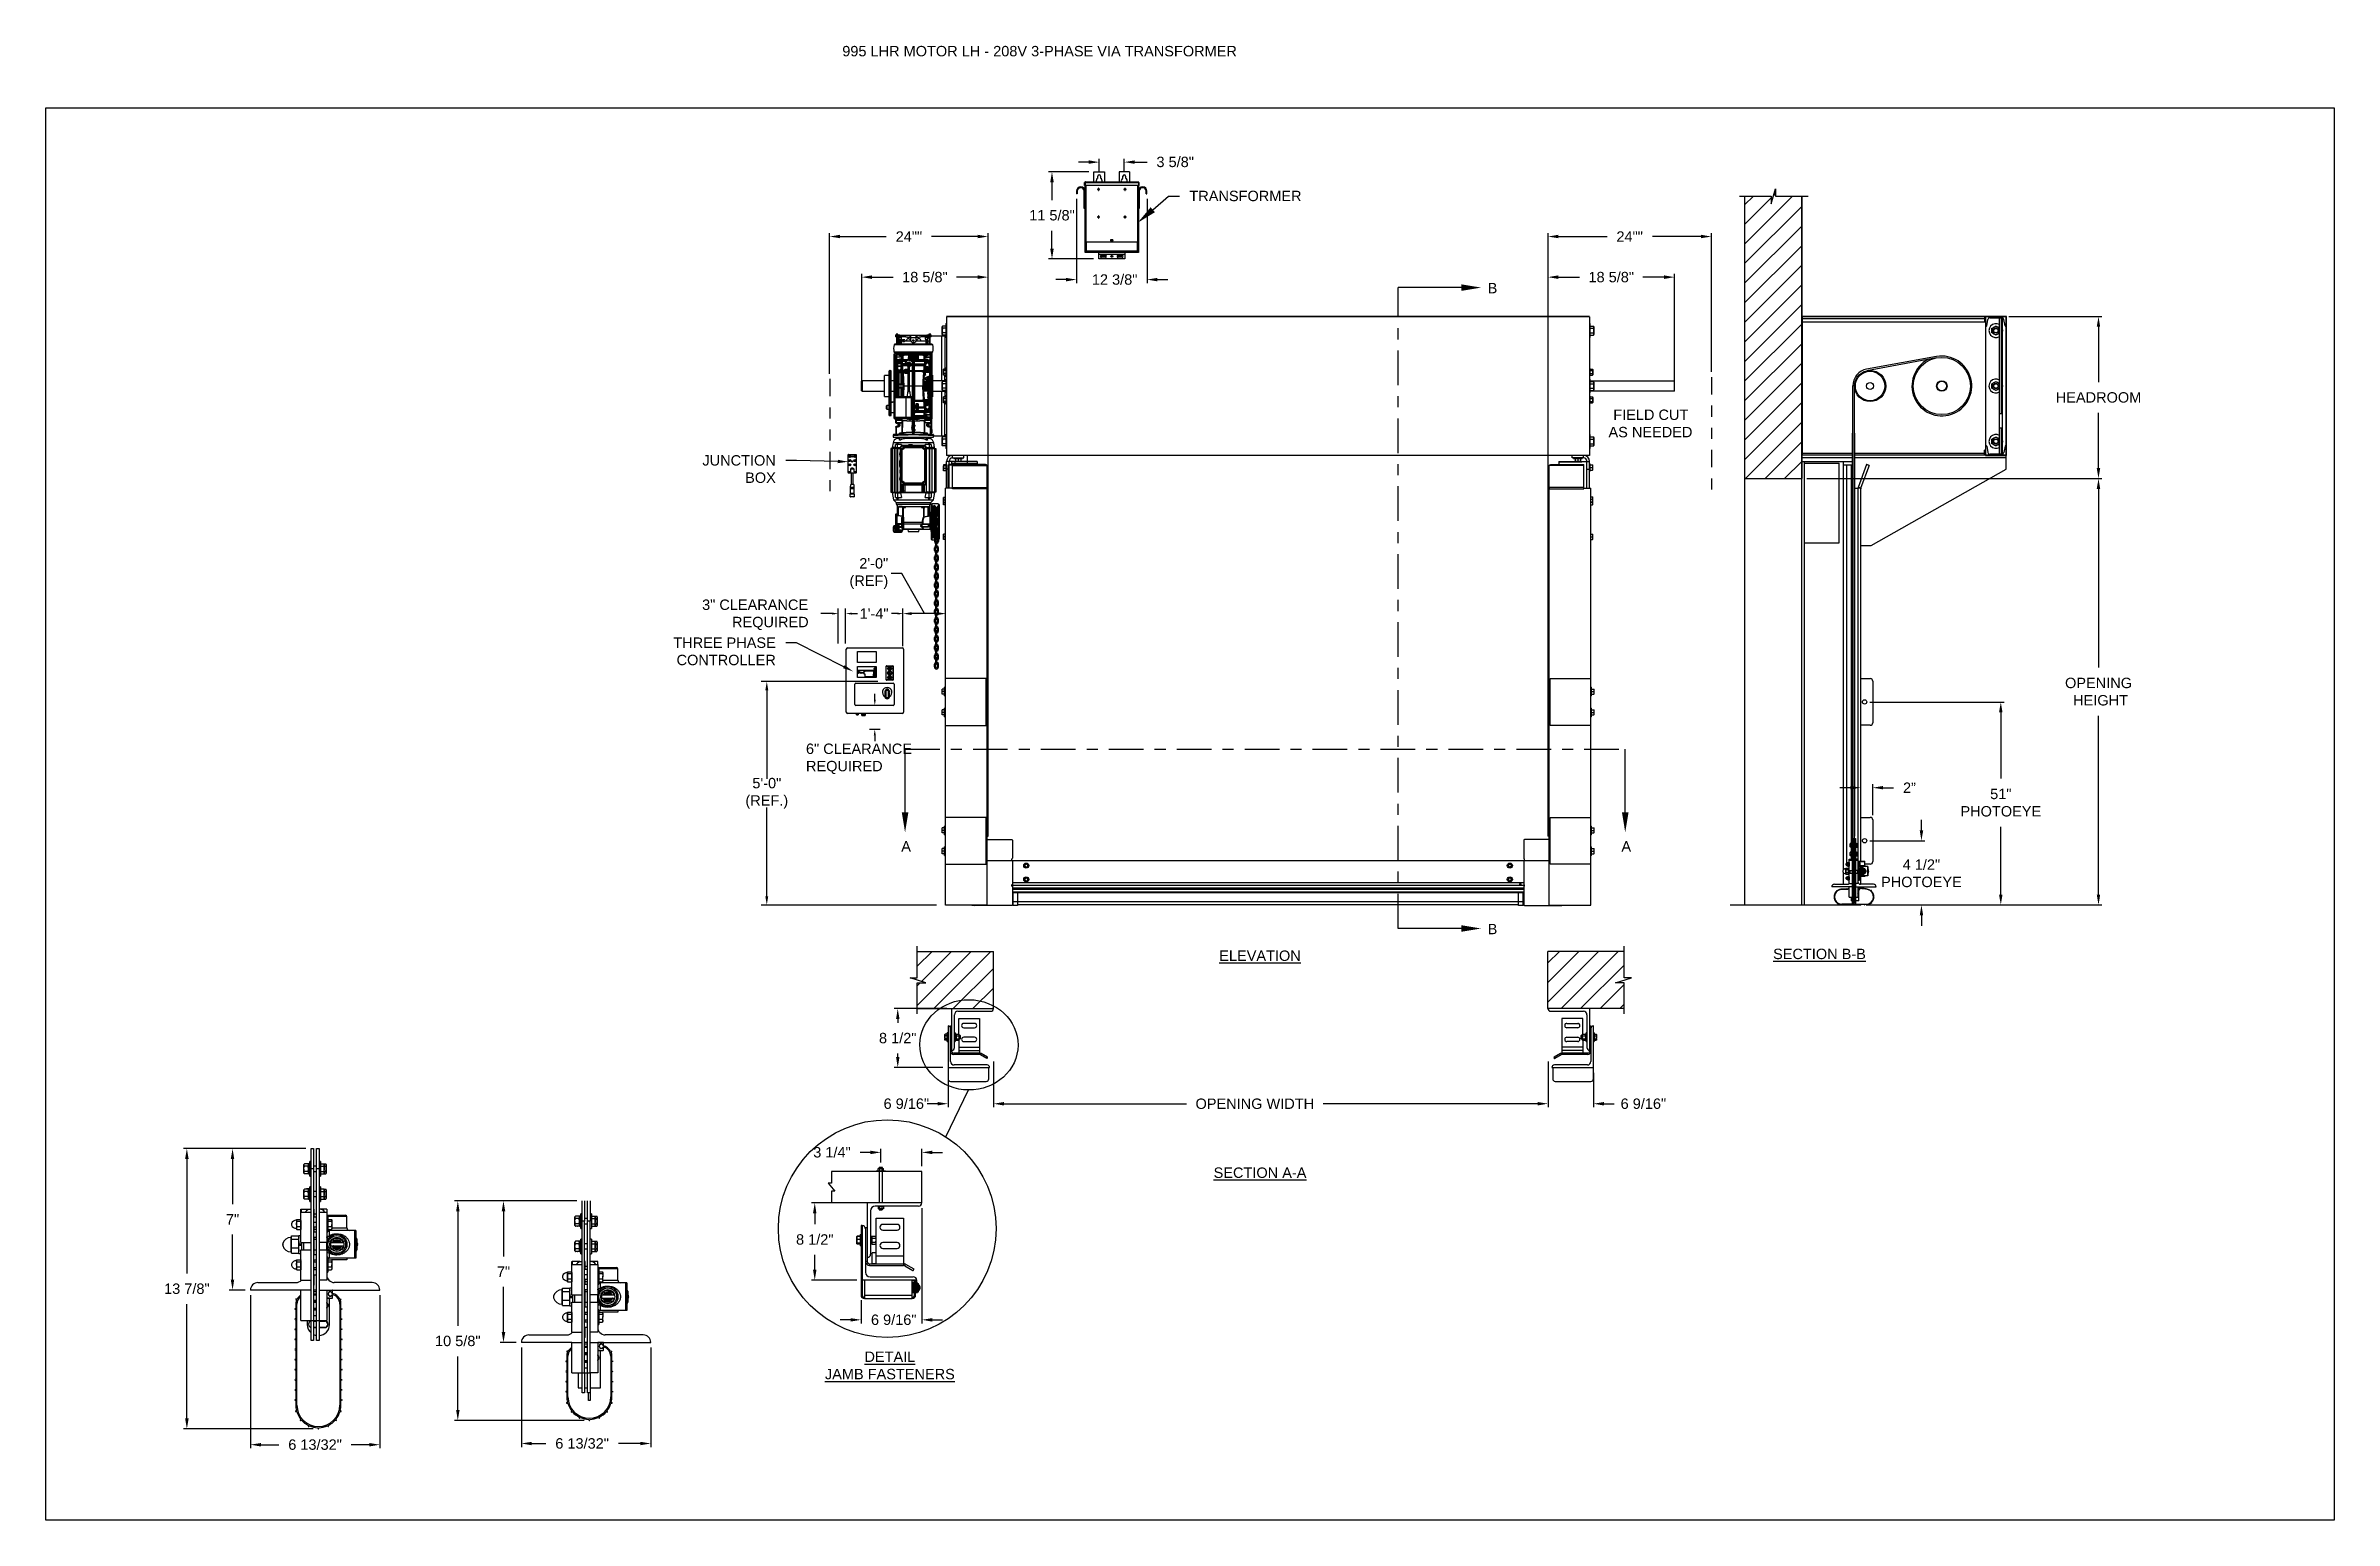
# Model space of a CAD drawing. Header units: inches. Extents: x 144.9 to 238.4, y 214.8 to 247.7.
# Drawn here: x 144.93 to 165.56, y 234.45 to 247.74 of the extents above; entities that cross this region are included whole.
import ezdxf
from ezdxf import colors
from ezdxf.entities.mleader import LeaderData, LeaderLine
from ezdxf.math import Vec2, Vec3

# ---------------------------------------------------------------- set-up
doc = ezdxf.new("R2010")
doc.units = ezdxf.units.IN
doc.header["$LTSCALE"] = 0.25
doc.header["$MEASUREMENT"] = 0
doc.linetypes.add('CENTER', pattern=[2, 1.25, -0.25, 0.25, -0.25])
doc.linetypes.add('PHANTOM2', pattern=[1.25, 0.625, -0.125, 0.125, -0.125, 0.125, -0.125])
for name, color, linetype in [('208V 1-PHASE 60HZ VIA TRANSFORMER (190-207 RANGE)', 4, 'Continuous'), ('ANNOTATIONS', 1, 'Continuous'), ('DETAILS', 4, 'Continuous'), ('HIDDEN', 6, 'PHANTOM2'), ('MOTOR LH', 7, 'Continuous'), ('SECTION CUTS', 6, 'CENTER')]:
    doc.layers.add(name, color=color, linetype=linetype)
doc.styles.add('ARIAL', font='arial.ttf', dxfattribs={"height": 0.09375})
doc.styles.add('ROMANS', font='Romans', dxfattribs={"height": 0.09375})
doc.styles.get("Standard").update_dxf_attribs({"font": 'romans.shx'})
doc.dimstyles.get("Standard").update_dxf_attribs({"dimscale": 60, "dimtxt": 0.0833, "dimasz": 0.0833, "dimexe": 0.0833, "dimexo": 0.04, "dimgap": 0.09, "dimtad": 0, "dimtih": 1, "dimtoh": 1, "dimdec": 4, "dimzin": 1, "dimdsep": 46, "dimlunit": 4, "dimtxsty": 'Standard', "dimcen": 0.09, "dimclrt": 150, "dimadec": 4, "dimazin": 2, "dimtfac": 1, "dimtdec": 0, "dimtofl": 0, "dimtmove": 0, "dimatfit": 3, "dimfxl": 1, "dimtolj": 1, "dimtzin": 0, "dimlwd": -1, "dimlwe": -1, "dimarcsym": 1})
doc.dimstyles.new('STANDARD$0', dxfattribs={"dimtxt": 0.09375, "dimasz": 0.09375, "dimexe": 0.03125, "dimexo": 0.046875, "dimgap": 0.09, "dimtad": 0, "dimtih": 1, "dimtoh": 1, "dimdec": 4, "dimzin": 0, "dimdsep": 46, "dimtxsty": 'ARIAL', "dimcen": 0.09, "dimadec": 0, "dimazin": 0, "dimtfac": 1, "dimtdec": 4, "dimtofl": 0, "dimtmove": 0, "dimatfit": 1, "dimfxl": 1, "dimtolj": 1, "dimtzin": 0, "dimarcsym": 0})
pattern_1 = [(45, (-24.72043, -11.24791), (-0.08838835, 0.08838835), [])]

msp = doc.modelspace()

# ---------------------------------------------------------------- texts
at = {"layer": 'ANNOTATIONS', "insert": (152.10793, 247.74099), "char_height": 0.09375, "width": 5.9933165, "attachment_point": 1, "line_spacing_factor": 0.86134, "style": 'ARIAL'}
msp.add_mtext('995 LHR MOTOR LH - 208V 3-PHASE VIA TRANSFORMER', dxfattribs=at)
at = {"layer": 'ANNOTATIONS', "char_height": 0.09375, "style": 'ARIAL'}
for s, insert, width, attachment_point in [('\\pi0.08607;FIELD CUT \\P\\pi0.04278;AS NEEDED', (158.97442, 244.46214), 0.8354983, 1), ('\\pi0.15699;3" CLEARANCE \\P\\pi0.42673;REQUIRED', (150.68684, 242.61139), 1.1007578, 4), ('{\\LELEVATION}', (155.87496, 239.58432), 3.0834986, 2), ('{\\LSECTION B-B}', (160.91974, 239.60029), 1.3823677, 2), ('{\\LSECTION A-A}', (155.87496, 237.62759), 1.3823677, 2), ('{\\LDETAIL\\PJAMB FASTENERS}', (152.53726, 235.96807), 1.3823677, 2)]:
    msp.add_mtext(s, dxfattribs=dict(at, insert=insert, width=width, attachment_point=attachment_point))
for s, insert, attachment_point in [('2\'-0"\\P(REF)', (152.52218, 242.98293), 6), ('1\'-4"', (152.52519, 242.622), 6), ('6" CLEARANCE\\PREQUIRED', (151.7806, 241.31235), 4), ('5\'-0"\\P(REF.)', (151.4274, 241.00146), 5), ('\\A1;6 9/16"', (152.68577, 238.20241), 5), ('\\A1;6 9/16"', (159.3319, 238.20241), 5)]:
    msp.add_mtext(s, dxfattribs=dict(at, insert=insert, attachment_point=attachment_point))
at = {"layer": 'SECTION CUTS', "style": 'ARIAL'}
for s, p in [('B', (157.92755, 245.51006)), ('A', (152.63981, 240.47645)), ('A', (159.13381, 240.47645)), ('B', (157.92755, 239.73092))]:
    msp.add_text(s, height=0.09375, dxfattribs=at).set_placement(p)

# ---------------------------------------------------------------- blocks, each defined once
blk = doc.blocks.new('*D84')
at = {"layer": 'ANNOTATIONS', "color": 0, "lineweight": -2, "transparency": 16777216}
for p, q in [((161.839, 240.667), (161.839, 240.761)), ((161.373, 240.574), (161.87, 240.574)), ((161.341, 239.995), (161.87, 239.995)), ((161.839, 239.901), (161.839, 239.807))]:
    blk.add_line(p, q, dxfattribs=at)
at = {"layer": 'ANNOTATIONS', "color": 0, "transparency": 16777216}
for points in [[(161.824, 240.667), (161.855, 240.667), (161.839, 240.574)], [(161.824, 239.901), (161.855, 239.901), (161.839, 239.995)]]:
    blk.add_solid(points, dxfattribs=at)
at = {"layer": 'defpoints', "color": 0, "transparency": 16777216}
for p in [(161.326, 240.574), (161.839, 240.574), (161.294, 239.995)]:
    blk.add_point(p, dxfattribs=at)
at = {"layer": 'ANNOTATIONS', "color": 0, "transparency": 16777216, "insert": (161.839, 240.28), "char_height": 0.0938, "attachment_point": 5, "style": 'ARIAL'}
blk.add_mtext('\\A1;4 1/2"\\PPHOTOEYE', dxfattribs=at)
blk = doc.blocks.new('*D85')
at = {"layer": 'ANNOTATIONS', "color": 0, "lineweight": -2, "transparency": 16777216}
for p, q in [((161.373, 241.825), (162.586, 241.825)), ((162.555, 241.731), (162.555, 241.134)), ((162.555, 240.088), (162.555, 240.7)), ((161.341, 239.995), (162.586, 239.995))]:
    blk.add_line(p, q, dxfattribs=at)
at = {"layer": 'ANNOTATIONS', "color": 0, "transparency": 16777216}
for points in [[(162.539, 241.731), (162.57, 241.731), (162.555, 241.825)], [(162.539, 240.088), (162.57, 240.088), (162.555, 239.995)]]:
    blk.add_solid(points, dxfattribs=at)
at = {"layer": 'defpoints', "color": 0, "transparency": 16777216}
for p in [(161.326, 241.825), (162.555, 241.825), (161.294, 239.995)]:
    blk.add_point(p, dxfattribs=at)
at = {"layer": 'ANNOTATIONS', "color": 0, "transparency": 16777216, "insert": (162.555, 240.917), "char_height": 0.0938, "attachment_point": 5, "style": 'ARIAL'}
blk.add_mtext('\\A1;51"\\PPHOTOEYE', dxfattribs=at)
blk = doc.blocks.new('*D86')
at = {"layer": 'ANNOTATIONS', "color": 0, "lineweight": -2, "transparency": 16777216}
for p, q in [((161.198, 241.052), (161.104, 241.052)), ((161.292, 240.831), (161.292, 241.084)), ((161.4, 240.805), (161.4, 241.084)), ((161.494, 241.052), (161.588, 241.052))]:
    blk.add_line(p, q, dxfattribs=at)
at = {"layer": 'ANNOTATIONS', "color": 0, "transparency": 16777216}
for points in [[(161.198, 241.068), (161.198, 241.037), (161.292, 241.052)], [(161.494, 241.068), (161.494, 241.037), (161.4, 241.052)]]:
    blk.add_solid(points, dxfattribs=at)
at = {"layer": 'defpoints', "color": 0, "transparency": 16777216}
for p in [(161.292, 241.052), (161.292, 240.784), (161.4, 240.758)]:
    blk.add_point(p, dxfattribs=at)
at = {"layer": 'ANNOTATIONS', "color": 0, "transparency": 16777216, "insert": (161.731, 241.052), "char_height": 0.0938, "attachment_point": 5, "style": 'ARIAL'}
blk.add_mtext('\\A1;2”', dxfattribs=at)
blk = doc.blocks.new('*D87')
at = {"layer": 'ANNOTATIONS', "color": 0, "lineweight": -2, "transparency": 16777216}
for p, q in [((152.283, 244.721), (152.283, 245.687)), ((152.376, 245.656), (152.568, 245.656)), ((153.33, 245.656), (153.138, 245.656)), ((153.423, 243.538), (153.423, 245.687))]:
    blk.add_line(p, q, dxfattribs=at)
at = {"layer": 'ANNOTATIONS', "color": 0, "transparency": 16777216}
for points in [[(152.376, 245.672), (152.376, 245.64), (152.283, 245.656)], [(153.33, 245.672), (153.33, 245.64), (153.423, 245.656)]]:
    blk.add_solid(points, dxfattribs=at)
at = {"layer": 'defpoints', "color": 0, "transparency": 16777216}
for p in [(152.283, 245.656), (152.283, 244.674), (153.423, 243.491)]:
    blk.add_point(p, dxfattribs=at)
at = {"layer": 'ANNOTATIONS', "color": 0, "transparency": 16777216, "insert": (152.853, 245.656), "char_height": 0.09375, "attachment_point": 5, "style": 'ARIAL'}
blk.add_mtext('\\A1;18 5/8"', dxfattribs=at)
blk = doc.blocks.new('*D88')
at = {"layer": 'ANNOTATIONS', "color": 0, "lineweight": -2, "transparency": 16777216}
for p, q in [((158.472, 243.538), (158.472, 245.687)), ((158.565, 245.656), (158.757, 245.656)), ((159.519, 245.656), (159.327, 245.656)), ((159.612, 244.678), (159.612, 245.687))]:
    blk.add_line(p, q, dxfattribs=at)
at = {"layer": 'ANNOTATIONS', "color": 0, "transparency": 16777216}
for points in [[(158.565, 245.672), (158.565, 245.64), (158.472, 245.656)], [(159.519, 245.672), (159.519, 245.64), (159.612, 245.656)]]:
    blk.add_solid(points, dxfattribs=at)
at = {"layer": 'defpoints', "color": 0, "transparency": 16777216}
for p in [(158.472, 245.656), (159.612, 244.631), (158.472, 243.491)]:
    blk.add_point(p, dxfattribs=at)
at = {"layer": 'ANNOTATIONS', "color": 0, "transparency": 16777216, "insert": (159.042, 245.656), "char_height": 0.09375, "attachment_point": 5, "style": 'ARIAL'}
blk.add_mtext('\\A1;18 5/8"', dxfattribs=at)
blk = doc.blocks.new('*D89')
at = {"layer": 'ANNOTATIONS', "color": 0, "lineweight": -2, "transparency": 16777216}
for p, q in [((151.994, 244.785), (151.994, 246.054)), ((152.088, 246.022), (152.504, 246.022)), ((153.33, 246.022), (152.913, 246.022)), ((153.423, 243.538), (153.423, 246.054))]:
    blk.add_line(p, q, dxfattribs=at)
at = {"layer": 'ANNOTATIONS', "color": 0, "transparency": 16777216}
for points in [[(152.088, 246.038), (152.088, 246.007), (151.994, 246.022)], [(153.33, 246.038), (153.33, 246.007), (153.423, 246.022)]]:
    blk.add_solid(points, dxfattribs=at)
at = {"layer": 'defpoints', "color": 0, "transparency": 16777216}
for p in [(153.423, 246.022), (151.994, 244.738), (153.423, 243.491)]:
    blk.add_point(p, dxfattribs=at)
at = {"layer": 'ANNOTATIONS', "color": 0, "transparency": 16777216, "insert": (152.709, 246.022), "char_height": 0.0938, "attachment_point": 5, "style": 'ARIAL'}
blk.add_mtext('\\A1;24""', dxfattribs=at)
blk = doc.blocks.new('*D90')
at = {"layer": 'ANNOTATIONS', "color": 0, "lineweight": -2, "transparency": 16777216}
for p, q in [((158.472, 243.538), (158.472, 246.054)), ((158.565, 246.022), (159.004, 246.022)), ((159.851, 246.022), (159.413, 246.022)), ((159.945, 244.801), (159.945, 246.054))]:
    blk.add_line(p, q, dxfattribs=at)
at = {"layer": 'ANNOTATIONS', "color": 0, "transparency": 16777216}
for points in [[(158.565, 246.038), (158.565, 246.007), (158.472, 246.022)], [(159.851, 246.038), (159.851, 246.007), (159.945, 246.022)]]:
    blk.add_solid(points, dxfattribs=at)
at = {"layer": 'defpoints', "color": 0, "transparency": 16777216}
for p in [(158.472, 246.022), (159.945, 244.754), (158.472, 243.491)]:
    blk.add_point(p, dxfattribs=at)
at = {"layer": 'ANNOTATIONS', "color": 0, "transparency": 16777216, "insert": (159.208, 246.022), "char_height": 0.0938, "attachment_point": 5, "style": 'ARIAL'}
blk.add_mtext('\\A1;24""', dxfattribs=at)
blk = doc.blocks.new('*D70')
at = {"layer": 'ANNOTATIONS', "color": 0, "lineweight": -2, "transparency": 16777216}
for p, q in [((153.05, 239.06), (152.577, 239.06)), ((152.608, 238.966), (152.608, 238.933)), ((152.608, 238.623), (152.608, 238.656)), ((153.015, 238.529), (152.577, 238.529))]:
    blk.add_line(p, q, dxfattribs=at)
at = {"layer": 'ANNOTATIONS', "color": 0, "transparency": 16777216}
for points in [[(152.593, 238.966), (152.624, 238.966), (152.608, 239.06)], [(152.593, 238.623), (152.624, 238.623), (152.608, 238.529)]]:
    blk.add_solid(points, dxfattribs=at)
at = {"layer": 'defpoints', "color": 0, "transparency": 16777216}
for p in [(153.097, 239.06), (152.608, 238.529), (153.061, 238.529)]:
    blk.add_point(p, dxfattribs=at)
at = {"layer": 'ANNOTATIONS', "color": 0, "transparency": 16777216, "insert": (152.608, 238.794), "char_height": 0.0938, "attachment_point": 5, "style": 'ARIAL'}
blk.add_mtext('\\A1;8 1/2"', dxfattribs=at)
blk = doc.blocks.new('*D71')
at = {"layer": 'ANNOTATIONS', "color": 0, "lineweight": -2, "transparency": 16777216}
for p, q in [((147.271, 237.798), (146.167, 237.798)), ((146.198, 237.704), (146.198, 236.673)), ((146.198, 235.365), (146.198, 236.396)), ((147.337, 235.271), (146.167, 235.271))]:
    blk.add_line(p, q, dxfattribs=at)
at = {"layer": 'ANNOTATIONS', "color": 0, "transparency": 16777216}
for points in [[(146.182, 237.704), (146.214, 237.704), (146.198, 237.798)], [(146.182, 235.365), (146.214, 235.365), (146.198, 235.271)]]:
    blk.add_solid(points, dxfattribs=at)
at = {"layer": 'defpoints', "color": 0, "transparency": 16777216}
for p in [(146.198, 237.798), (147.318, 237.798), (147.384, 235.271)]:
    blk.add_point(p, dxfattribs=at)
at = {"layer": 'ANNOTATIONS', "color": 0, "transparency": 16777216, "insert": (146.198, 236.534), "char_height": 0.09375, "attachment_point": 5, "style": 'ARIAL'}
blk.add_mtext('\\A1;13 7/8"', dxfattribs=at)
blk = doc.blocks.new('*D72')
at = {"layer": 'ANNOTATIONS', "color": 0, "lineweight": -2, "transparency": 16777216}
for p, q in [((147.271, 237.798), (146.578, 237.798)), ((146.61, 237.704), (146.61, 237.297)), ((146.61, 236.616), (146.61, 237.023)), ((146.724, 236.522), (146.578, 236.522))]:
    blk.add_line(p, q, dxfattribs=at)
at = {"layer": 'ANNOTATIONS', "color": 0, "transparency": 16777216}
for points in [[(146.594, 237.704), (146.625, 237.704), (146.61, 237.798)], [(146.594, 236.616), (146.625, 236.616), (146.61, 236.522)]]:
    blk.add_solid(points, dxfattribs=at)
at = {"layer": 'defpoints', "color": 0, "transparency": 16777216}
for p in [(147.318, 237.798), (146.61, 236.522), (146.771, 236.522)]:
    blk.add_point(p, dxfattribs=at)
at = {"layer": 'ANNOTATIONS', "color": 0, "transparency": 16777216, "insert": (146.61, 237.16), "char_height": 0.0938, "attachment_point": 5, "style": 'ARIAL'}
blk.add_mtext('\\A1;7"', dxfattribs=at)
blk = doc.blocks.new('*D73')
at = {"layer": 'ANNOTATIONS', "color": 0, "lineweight": -2, "transparency": 16777216}
for p, q in [((146.771, 236.476), (146.771, 235.097)), ((147.937, 236.475), (147.937, 235.097)), ((146.865, 235.128), (147.028, 235.128)), ((147.844, 235.128), (147.68, 235.128))]:
    blk.add_line(p, q, dxfattribs=at)
at = {"layer": 'ANNOTATIONS', "color": 0, "transparency": 16777216}
for points in [[(146.865, 235.143), (146.865, 235.112), (146.771, 235.128)], [(147.844, 235.143), (147.844, 235.112), (147.937, 235.128)]]:
    blk.add_solid(points, dxfattribs=at)
at = {"layer": 'defpoints', "color": 0, "transparency": 16777216}
for p in [(146.771, 236.523), (147.937, 236.522), (147.937, 235.128)]:
    blk.add_point(p, dxfattribs=at)
at = {"layer": 'ANNOTATIONS', "color": 0, "transparency": 16777216, "insert": (147.354, 235.128), "char_height": 0.09375, "attachment_point": 5, "style": 'ARIAL'}
blk.add_mtext('\\A1;6 13/32"', dxfattribs=at)
blk = doc.blocks.new('*D74')
at = {"layer": 'ANNOTATIONS', "color": 0, "lineweight": -2, "transparency": 16777216}
for p, q in [((152.826, 237.262), (152.826, 236.222)), ((152.277, 236.43), (152.277, 236.222)), ((152.183, 236.254), (152.089, 236.254)), ((152.919, 236.254), (153.013, 236.254))]:
    blk.add_line(p, q, dxfattribs=at)
at = {"layer": 'ANNOTATIONS', "color": 0, "transparency": 16777216}
for points in [[(152.183, 236.269), (152.183, 236.238), (152.277, 236.254)], [(152.919, 236.269), (152.919, 236.238), (152.826, 236.254)]]:
    blk.add_solid(points, dxfattribs=at)
at = {"layer": 'defpoints', "color": 0, "transparency": 16777216}
for p in [(152.826, 237.309), (152.277, 236.477), (152.826, 236.254)]:
    blk.add_point(p, dxfattribs=at)
at = {"layer": 'ANNOTATIONS', "color": 0, "transparency": 16777216, "insert": (152.572, 236.254), "char_height": 0.09375, "attachment_point": 5, "style": 'ARIAL'}
blk.add_mtext('\\A1;6 9/16"', dxfattribs=at)
blk = doc.blocks.new('*D75')
at = {"layer": 'ANNOTATIONS', "color": 0, "lineweight": -2, "transparency": 16777216}
for p, q in [((152.166, 237.309), (151.829, 237.309)), ((151.86, 237.215), (151.86, 237.116)), ((151.86, 236.705), (151.86, 236.839)), ((152.24, 236.611), (151.829, 236.611))]:
    blk.add_line(p, q, dxfattribs=at)
at = {"layer": 'ANNOTATIONS', "color": 0, "transparency": 16777216}
for points in [[(151.844, 237.215), (151.875, 237.215), (151.86, 237.309)], [(151.844, 236.705), (151.875, 236.705), (151.86, 236.611)]]:
    blk.add_solid(points, dxfattribs=at)
at = {"layer": 'defpoints', "color": 0, "transparency": 16777216}
for p in [(152.213, 237.309), (151.86, 236.611), (152.287, 236.611)]:
    blk.add_point(p, dxfattribs=at)
at = {"layer": 'ANNOTATIONS', "color": 0, "transparency": 16777216, "insert": (151.86, 236.978), "char_height": 0.0938, "attachment_point": 5, "style": 'ARIAL'}
blk.add_mtext('\\A1;8 1/2"', dxfattribs=at)
blk = doc.blocks.new('*D76')
at = {"layer": 'ANNOTATIONS', "color": 0, "lineweight": -2, "transparency": 16777216}
for p, q in [((152.362, 237.764), (152.268, 237.764)), ((152.456, 237.674), (152.456, 237.795)), ((152.826, 237.639), (152.826, 237.795)), ((152.919, 237.764), (153.013, 237.764))]:
    blk.add_line(p, q, dxfattribs=at)
at = {"layer": 'ANNOTATIONS', "color": 0, "transparency": 16777216}
for points in [[(152.362, 237.779), (152.362, 237.748), (152.456, 237.764)], [(152.919, 237.779), (152.919, 237.748), (152.826, 237.764)]]:
    blk.add_solid(points, dxfattribs=at)
at = {"layer": 'defpoints', "color": 0, "transparency": 16777216}
for p in [(152.826, 237.764), (152.456, 237.627), (152.826, 237.592)]:
    blk.add_point(p, dxfattribs=at)
at = {"layer": 'ANNOTATIONS', "color": 0, "transparency": 16777216, "insert": (152.015, 237.764), "char_height": 0.0938, "attachment_point": 5, "style": 'ARIAL'}
blk.add_mtext('\\A1;3 1/4"', dxfattribs=at)
blk = doc.blocks.new('*D77')
at = {"layer": 'ANNOTATIONS', "color": 0, "lineweight": -2, "transparency": 16777216}
for p, q in [((153.472, 238.584), (153.472, 238.171)), ((158.472, 238.584), (158.472, 238.171)), ((153.565, 238.202), (155.212, 238.202)), ((158.378, 238.203), (156.445, 238.202))]:
    blk.add_line(p, q, dxfattribs=at)
at = {"layer": 'ANNOTATIONS', "color": 0, "transparency": 16777216}
for points in [[(153.565, 238.218), (153.565, 238.187), (153.472, 238.202)], [(158.378, 238.218), (158.378, 238.187), (158.472, 238.203)]]:
    blk.add_solid(points, dxfattribs=at)
at = {"layer": 'defpoints', "color": 0, "transparency": 16777216}
for p in [(153.472, 238.631), (158.472, 238.631), (158.472, 238.203)]:
    blk.add_point(p, dxfattribs=at)
at = {"layer": 'ANNOTATIONS', "color": 0, "transparency": 16777216, "insert": (155.828, 238.202), "char_height": 0.09375, "attachment_point": 5, "style": 'ARIAL'}
blk.add_mtext('\\A1;OPENING WIDTH', dxfattribs=at)
blk = doc.blocks.new('*D78')
at = {"layer": 'ANNOTATIONS', "color": 0, "lineweight": -2, "transparency": 16777216}
for p, q in [((161.631, 243.84), (163.467, 243.84)), ((163.436, 243.747), (163.436, 242.135)), ((163.436, 240.088), (163.436, 241.7)), ((161.385, 239.995), (163.467, 239.995))]:
    blk.add_line(p, q, dxfattribs=at)
at = {"layer": 'ANNOTATIONS', "color": 0, "transparency": 16777216}
for points in [[(163.42, 243.747), (163.451, 243.747), (163.436, 243.84)], [(163.42, 240.088), (163.451, 240.088), (163.436, 239.995)]]:
    blk.add_solid(points, dxfattribs=at)
at = {"layer": 'defpoints', "color": 0, "transparency": 16777216}
for p in [(161.584, 243.84), (163.436, 243.84), (161.339, 239.995)]:
    blk.add_point(p, dxfattribs=at)
at = {"layer": 'ANNOTATIONS', "color": 0, "transparency": 16777216, "insert": (163.436, 241.918), "char_height": 0.09375, "attachment_point": 5, "style": 'ARIAL'}
blk.add_mtext('\\A1;OPENING\\P HEIGHT', dxfattribs=at)
blk = doc.blocks.new('*D100')
at = {"layer": 'ANNOTATIONS', "color": 0, "lineweight": -2, "transparency": 16777216}
for p, q in [((162.626, 245.301), (163.467, 245.301)), ((163.436, 245.208), (163.436, 244.709)), ((163.436, 243.934), (163.436, 244.432)), ((160.806, 243.84), (163.467, 243.84))]:
    blk.add_line(p, q, dxfattribs=at)
at = {"layer": 'ANNOTATIONS', "color": 0, "transparency": 16777216}
for points in [[(163.42, 245.208), (163.451, 245.208), (163.436, 245.301)], [(163.42, 243.934), (163.451, 243.934), (163.436, 243.84)]]:
    blk.add_solid(points, dxfattribs=at)
at = {"layer": 'defpoints', "color": 0, "transparency": 16777216}
for p in [(162.579, 245.301), (163.436, 245.301), (160.759, 243.84)]:
    blk.add_point(p, dxfattribs=at)
at = {"layer": 'ANNOTATIONS', "color": 0, "transparency": 16777216, "insert": (163.436, 244.571), "char_height": 0.09375, "attachment_point": 5, "style": 'ARIAL'}
blk.add_mtext('\\A1;HEADROOM ', dxfattribs=at)
blk = doc.blocks.new('*D116')
at = {"layer": 'ANNOTATIONS', "color": 0, "lineweight": -2, "transparency": 16777216}
for p, q in [((154.331, 246.605), (153.968, 246.605)), ((153.999, 246.511), (153.999, 246.351)), ((153.999, 245.914), (153.999, 246.074)), ((154.374, 245.82), (153.968, 245.82))]:
    blk.add_line(p, q, dxfattribs=at)
at = {"layer": 'ANNOTATIONS', "color": 0, "transparency": 16777216}
for points in [[(153.983, 246.511), (154.015, 246.511), (153.999, 246.605)], [(153.983, 245.914), (154.015, 245.914), (153.999, 245.82)]]:
    blk.add_solid(points, dxfattribs=at)
at = {"layer": 'defpoints', "color": 0, "transparency": 16777216}
for p in [(154.378, 246.605), (153.999, 245.82), (154.421, 245.82)]:
    blk.add_point(p, dxfattribs=at)
at = {"layer": 'ANNOTATIONS', "color": 0, "transparency": 16777216, "insert": (153.999, 246.261), "char_height": 0.09375, "attachment_point": 2, "style": 'ARIAL'}
blk.add_mtext('\\A1;11 5/8"', dxfattribs=at)
blk = doc.blocks.new('*D117')
at = {"layer": 'ANNOTATIONS', "color": 0, "lineweight": -2, "transparency": 16777216}
for p, q in [((154.331, 246.693), (154.237, 246.693)), ((154.425, 246.613), (154.425, 246.724)), ((154.651, 246.613), (154.651, 246.724)), ((154.745, 246.693), (154.857, 246.693))]:
    blk.add_line(p, q, dxfattribs=at)
at = {"layer": 'ANNOTATIONS', "color": 0, "transparency": 16777216}
for points in [[(154.331, 246.709), (154.331, 246.678), (154.425, 246.693)], [(154.745, 246.709), (154.745, 246.678), (154.651, 246.693)]]:
    blk.add_solid(points, dxfattribs=at)
at = {"layer": 'defpoints', "color": 0, "transparency": 16777216}
for p in [(154.651, 246.693), (154.425, 246.566), (154.651, 246.566)]:
    blk.add_point(p, dxfattribs=at)
at = {"layer": 'ANNOTATIONS', "color": 0, "transparency": 16777216, "insert": (155.11, 246.742), "char_height": 0.0938, "attachment_point": 2, "style": 'ARIAL'}
blk.add_mtext('\\A1;3 5/8"', dxfattribs=at)
blk = doc.blocks.new('*D118')
at = {"layer": 'ANNOTATIONS', "color": 0, "lineweight": -2, "transparency": 16777216}
for p, q in [((154.22, 246.361), (154.22, 245.602)), ((154.856, 246.361), (154.856, 245.602)), ((154.126, 245.634), (154.033, 245.634)), ((154.949, 245.634), (155.043, 245.634))]:
    blk.add_line(p, q, dxfattribs=at)
at = {"layer": 'ANNOTATIONS', "color": 0, "transparency": 16777216}
for points in [[(154.126, 245.649), (154.126, 245.618), (154.22, 245.634)], [(154.949, 245.649), (154.949, 245.618), (154.856, 245.634)]]:
    blk.add_solid(points, dxfattribs=at)
at = {"layer": 'defpoints', "color": 0, "transparency": 16777216}
for p in [(154.22, 246.408), (154.856, 246.408), (154.856, 245.634)]:
    blk.add_point(p, dxfattribs=at)
at = {"layer": 'ANNOTATIONS', "color": 0, "transparency": 16777216, "insert": (154.564, 245.634), "char_height": 0.09375, "attachment_point": 5, "style": 'ARIAL'}
blk.add_mtext('\\A1;12 3/8"', dxfattribs=at)
blk = doc.blocks.new('*D122')
at = {"layer": 'ANNOTATIONS', "color": 0, "lineweight": -2, "transparency": 16777216}
for p, q in [((149.714, 237.326), (148.61, 237.326)), ((148.641, 237.232), (148.641, 236.201)), ((148.641, 235.44), (148.641, 235.924)), ((149.78, 235.346), (148.61, 235.346))]:
    blk.add_line(p, q, dxfattribs=at)
at = {"layer": 'ANNOTATIONS', "color": 0, "transparency": 16777216}
for points in [[(148.626, 237.232), (148.657, 237.232), (148.641, 237.326)], [(148.626, 235.44), (148.657, 235.44), (148.641, 235.346)]]:
    blk.add_solid(points, dxfattribs=at)
at = {"layer": 'defpoints', "color": 0, "transparency": 16777216}
for p in [(148.641, 237.326), (149.761, 237.326), (149.827, 235.346)]:
    blk.add_point(p, dxfattribs=at)
at = {"layer": 'ANNOTATIONS', "color": 0, "transparency": 16777216, "insert": (148.641, 236.063), "char_height": 0.09375, "attachment_point": 5, "style": 'ARIAL'}
blk.add_mtext('\\A1;10 5/8"', dxfattribs=at)
blk = doc.blocks.new('*D123')
at = {"layer": 'ANNOTATIONS', "color": 0, "lineweight": -2, "transparency": 16777216}
for p, q in [((149.714, 237.326), (149.022, 237.326)), ((149.053, 237.232), (149.053, 236.825)), ((149.053, 236.144), (149.053, 236.551)), ((149.167, 236.05), (149.022, 236.05))]:
    blk.add_line(p, q, dxfattribs=at)
at = {"layer": 'ANNOTATIONS', "color": 0, "transparency": 16777216}
for points in [[(149.037, 237.232), (149.069, 237.232), (149.053, 237.326)], [(149.037, 236.144), (149.069, 236.144), (149.053, 236.05)]]:
    blk.add_solid(points, dxfattribs=at)
at = {"layer": 'defpoints', "color": 0, "transparency": 16777216}
for p in [(149.761, 237.326), (149.053, 236.05), (149.214, 236.05)]:
    blk.add_point(p, dxfattribs=at)
at = {"layer": 'ANNOTATIONS', "color": 0, "transparency": 16777216, "insert": (149.053, 236.688), "char_height": 0.0938, "attachment_point": 5, "style": 'ARIAL'}
blk.add_mtext('\\A1;7"', dxfattribs=at)
blk = doc.blocks.new('*D124')
at = {"layer": 'ANNOTATIONS', "color": 0, "lineweight": -2, "transparency": 16777216}
for p, q in [((149.214, 236.004), (149.214, 235.107)), ((150.381, 236.003), (150.381, 235.107)), ((149.308, 235.139), (149.436, 235.139)), ((150.287, 235.139), (150.089, 235.139))]:
    blk.add_line(p, q, dxfattribs=at)
at = {"layer": 'ANNOTATIONS', "color": 0, "transparency": 16777216}
for points in [[(149.308, 235.154), (149.308, 235.123), (149.214, 235.139)], [(150.287, 235.154), (150.287, 235.123), (150.381, 235.139)]]:
    blk.add_solid(points, dxfattribs=at)
at = {"layer": 'defpoints', "color": 0, "transparency": 16777216}
for p in [(149.214, 236.051), (150.381, 236.05), (150.381, 235.139)]:
    blk.add_point(p, dxfattribs=at)
at = {"layer": 'ANNOTATIONS', "color": 0, "transparency": 16777216, "insert": (149.762, 235.139), "char_height": 0.09375, "attachment_point": 5, "style": 'ARIAL'}
blk.add_mtext('\\A1;6 13/32"', dxfattribs=at)

# ---------------------------------------------------------------- dimensions: what is measured, and where the dimension line sits
at = {"layer": 'ANNOTATIONS'}
for base, p1, p2, angle, text, picture, middle, dimtype in [((153.99912, 245.82027), (154.37764, 246.60488), (154.42061, 245.82027), 90, '11 5/8"', '*D116', (153.99912, 246.21258), 160), ((163.43552, 245.30148), (160.75874, 243.84038), (162.57905, 245.30148), 90, 'HEADROOM ', '*D100', (163.43552, 244.57093), 160), ((162.55473, 241.82521), (161.29411, 239.99474), (161.32633, 241.82521), 90, '51"\\PPHOTOEYE', '*D85', (162.55473, 240.91728), 160), ((161.83915, 240.57373), (161.29411, 239.99474), (161.32633, 240.57373), 90, '4 1/2"\\PPHOTOEYE', '*D84', (161.83915, 240.28031), 160), ((152.60846, 238.52878), (153.09663, 239.06003), (153.06147, 238.52878), 90, '8 1/2"', '*D70', (152.60846, 238.79441), 160), ((158.47164, 238.20252), (153.47163, 238.63098), (158.47163, 238.63108), 0.001172, 'OPENING WIDTH', '*D77', (155.82836, 238.20247), 161), ((151.85987, 236.61103), (152.21295, 237.30904), (152.28665, 236.61103), 90, '8 1/2"', '*D75', (151.85987, 236.97771), 160)]:
    dim = msp.add_linear_dim(base=base, p1=p1, p2=p2, angle=angle, text=text, dimstyle='STANDARD$0', dxfattribs=at)
    dim.commit()
    dim.dimension.update_dxf_attribs({"geometry": picture, "text_midpoint": middle, "dimtype": dimtype})
for base, p1, p2, text, picture, middle in [((154.65107, 246.69317), (154.42451, 246.56582), (154.65107, 246.56582), '3 5/8"', '*D117', (155.10987, 246.69317)), ((154.85553, 245.63351), (154.22006, 246.40769), (154.85553, 246.40769), '12 3/8"', '*D118', (154.56397, 245.63351)), ((153.42331, 246.02248), (151.99435, 244.73821), (153.42331, 243.4908), '24""', '*D89', (152.70883, 246.02248)), ((158.47163, 246.02248), (159.9452, 244.75416), (158.47163, 243.4908), '24""', '*D90', (159.20841, 246.02248)), ((152.28268, 245.65612), (153.42331, 243.4908), (152.28268, 244.67419), '18 5/8"', '*D87', (152.853, 245.65612)), ((158.47163, 245.65612), (159.61225, 244.63148), (158.47163, 243.4908), '18 5/8"', '*D88', (159.04194, 245.65612)), ((161.29167, 241.0523), (161.40038, 240.75833), (161.29167, 240.78433), '2”', '*D86', (161.73125, 241.0523)), ((152.82556, 237.7638), (152.45562, 237.62688), (152.82556, 237.59229), '3 1/4"', '*D76', (152.01505, 237.7638)), ((152.82556, 236.25354), (152.27683, 236.47715), (152.82556, 237.30904), '6 9/16"', '*D74', (152.57194, 236.25354)), ((147.93738, 235.12781), (146.77098, 236.52272), (147.93738, 236.52187), '6 13/32"', '*D73', (147.35418, 235.12781)), ((150.38072, 235.13868), (149.21433, 236.05094), (150.38072, 236.05009), '6 13/32"', '*D124', (149.76242, 235.13868))]:
    dim = msp.add_linear_dim(base=base, p1=p1, p2=p2, text=text, dimstyle='STANDARD$0', dxfattribs=at)
    dim.commit()
    dim.dimension.update_dxf_attribs({"geometry": picture, "text_midpoint": middle, "dimtype": 160})
dim = msp.add_linear_dim(base=(163.43552, 243.84038), p1=(161.33854, 239.99474), p2=(161.58434, 243.84038), angle=90, text='OPENING\\P HEIGHT', dimstyle='STANDARD$0', dxfattribs=at)
dim.commit()
dim.dimension.update_dxf_attribs({"geometry": '*D78', "text_midpoint": (163.43552, 241.91756)})
for base, p1, p2, text, picture, middle in [((146.19802, 237.79762), (147.38379, 235.27107), (147.31773, 237.79762), '13 7/8"', '*D71', (146.19802, 236.53435)), ((146.60975, 236.52187), (147.31773, 237.79762), (146.77098, 236.52187), '7"', '*D72', (146.60975, 237.15974)), ((148.64136, 237.32584), (149.82714, 235.34605), (149.76107, 237.32584), '10 5/8"', '*D122', (148.64136, 236.06257)), ((149.05309, 236.05009), (149.76107, 237.32584), (149.21432, 236.05009), '7"', '*D123', (149.05309, 236.68797))]:
    dim = msp.add_linear_dim(base=base, p1=p1, p2=p2, angle=90, text=text, dimstyle='STANDARD$0', override={"dimpost": ''}, dxfattribs=at)
    dim.commit()
    dim.dimension.update_dxf_attribs({"geometry": picture, "text_midpoint": middle, "dimtype": 160})

# ---------------------------------------------------------------- hatches: boundary and pattern name
at = {"layer": 'MOTOR LH'}
h = msp.add_hatch(dxfattribs=at)
h.set_pattern_fill('ANSI31', color=256, style=0)
h.set_pattern_definition([(45, (-64.78124, 21.28189), (-0.08838835, 0.08838835), [])])
edge = h.paths.add_edge_path()
edge.add_line((160.24479, 246.38678), (160.24479, 243.84038))
edge.add_line((160.24479, 243.84038), (160.76042, 243.84038))
edge.add_line((160.76042, 246.38678), (160.76042, 243.84038))
edge = h.paths.add_edge_path()
edge.add_line((160.1984, 246.38678), (160.48551, 246.38678))
edge.add_line((160.48551, 246.38678), (160.48551, 246.31808))
edge.add_line((160.48551, 246.31808), (160.52392, 246.45144))
edge.add_line((160.52392, 246.45144), (160.52392, 246.38678))
edge.add_line((160.52392, 246.38678), (160.81911, 246.38678))
h = msp.add_hatch(dxfattribs=at)
h.set_pattern_fill('ANSI32', color=256, style=0)
h.set_pattern_definition([(45, (157.65665, 231.03477), (-0.265165, 0.265165), []), (45, (157.83342, 231.03477), (-0.265165, 0.265165), [])])
edge = h.paths.add_edge_path(flags=0)
edge.add_line((162.60417, 244.04942), (162.41667, 244.04942))
edge.add_line((162.41667, 244.04942), (162.41667, 244.04737))
edge.add_line((162.41667, 244.04737), (162.60417, 244.04737))
edge.add_arc((162.60417, 244.04942), 0.00206, 270, 360)
edge.add_line((162.60622, 244.04942), (162.60622, 245.29942))
edge.add_arc((162.60417, 245.29942), 0.00206, 0, 90)
edge.add_line((162.60417, 245.30148), (160.76247, 245.30148))
edge.add_arc((160.76247, 245.29942), 0.00206, 90, 180)
edge.add_line((160.76042, 245.29942), (160.76042, 245.19211))
edge.add_line((160.76042, 245.19211), (160.76247, 245.19211))
edge.add_line((160.76247, 245.19211), (160.76247, 245.29942))
edge.add_line((160.76247, 245.29942), (162.60417, 245.29942))
edge.add_line((162.60417, 245.29942), (162.60417, 244.04942))
h = msp.add_hatch(dxfattribs=at)
h.set_pattern_fill('ANSI31', color=256, style=0)
h.set_pattern_definition(pattern_1)
h.paths.add_polyline_path([(153.47163, 239.57566), (152.78413, 239.57566), (152.78413, 239.33845), (152.72002, 239.33845), (152.86209, 239.29155), (152.78413, 239.29155), (152.78413, 239.06003), (153.47163, 239.06003), (153.47163, 239.22253)])
h = msp.add_hatch(dxfattribs=at)
h.set_pattern_fill('ANSI31', color=256, style=0)
h.set_pattern_definition(pattern_1)
h.paths.add_polyline_path([(159.22323, 239.33845), (159.15913, 239.33845), (159.15913, 239.57566), (158.47163, 239.57566), (158.47163, 239.06003), (158.4898, 239.06003), (159.15913, 239.06003), (159.15913, 239.29155), (159.08116, 239.29155)])

# ---------------------------------------------------------------- linework, layer by layer
at = {"layer": '208V 1-PHASE 60HZ VIA TRANSFORMER (190-207 RANGE)'}
for p, q in [((154.37764, 246.60488), (154.47139, 246.60488)), ((154.37764, 246.51412), (154.37764, 246.60488)), ((154.47139, 246.60488), (154.47139, 246.51412)), ((154.69795, 246.60488), (154.6042, 246.60488)), ((154.6042, 246.60488), (154.6042, 246.51412)), ((154.69795, 246.60488), (154.69795, 246.51412)), ((154.22753, 246.43144), (154.22006, 246.43144)), ((154.22006, 246.43144), (154.22006, 246.40769)), ((154.22753, 246.40769), (154.22006, 246.40769)), ((154.22753, 246.43144), (154.22753, 246.40769)), ((154.29008, 246.27488), (154.29008, 246.43144)), ((154.29008, 246.43144), (154.29756, 246.43144)), ((154.29362, 246.50801), (154.29661, 246.50801)), ((154.29362, 246.48092), (154.29362, 246.50801)), ((154.29661, 246.48092), (154.29362, 246.48092)), ((154.29661, 246.50801), (154.29661, 246.48092)), ((154.29705, 246.50801), (154.77854, 246.50801)), ((154.29705, 246.50801), (154.29705, 246.48092)), ((154.77854, 246.48092), (154.29705, 246.48092)), ((154.29756, 246.50979), (154.29756, 246.51024)), ((154.29756, 245.87832), (154.29756, 246.48092)), ((154.29973, 246.51412), (154.77586, 246.51412)), ((154.30367, 246.48092), (154.30367, 245.97207)), ((154.41716, 246.45012), (154.40843, 246.45012)), ((154.40843, 246.45012), (154.40843, 246.44714)), ((154.40843, 246.44714), (154.41716, 246.44714)), ((154.41279, 246.54756), (154.41279, 246.56582)), ((154.41716, 246.45886), (154.41716, 246.45012)), ((154.42015, 246.45886), (154.41716, 246.45886)), ((154.41716, 246.44714), (154.41716, 246.43841)), ((154.41716, 246.43841), (154.42015, 246.43841)), ((154.42015, 246.45012), (154.42015, 246.45886)), ((154.42888, 246.45012), (154.42015, 246.45012)), ((154.42015, 246.43841), (154.42015, 246.44714)), ((154.42015, 246.44714), (154.42888, 246.44714)), ((154.42888, 246.44714), (154.42888, 246.45012)), ((154.43623, 246.56582), (154.43623, 246.54756)), ((154.63936, 246.54756), (154.63936, 246.56582)), ((154.65544, 246.45012), (154.64671, 246.45012)), ((154.64671, 246.45012), (154.64671, 246.44714)), ((154.64671, 246.44714), (154.65544, 246.44714)), ((154.65843, 246.45886), (154.65544, 246.45886)), ((154.65544, 246.45886), (154.65544, 246.45012)), ((154.65544, 246.44714), (154.65544, 246.43841)), ((154.65544, 246.43841), (154.65843, 246.43841)), ((154.65843, 246.45012), (154.65843, 246.45886)), ((154.66716, 246.45012), (154.65843, 246.45012)), ((154.65843, 246.44714), (154.66716, 246.44714)), ((154.65843, 246.43841), (154.65843, 246.44714)), ((154.66279, 246.56582), (154.66279, 246.54756)), ((154.66716, 246.44714), (154.66716, 246.45012)), ((154.77191, 245.97207), (154.77191, 246.48092)), ((154.77803, 246.51024), (154.77803, 246.50979)), ((154.77803, 246.48092), (154.77803, 245.87832)), ((154.7855, 246.43144), (154.77803, 246.43144)), ((154.77854, 246.50801), (154.77854, 246.48092)), ((154.78197, 246.50801), (154.77898, 246.50801)), ((154.77898, 246.50801), (154.77898, 246.48092)), ((154.77898, 246.48092), (154.78197, 246.48092)), ((154.78197, 246.50801), (154.78197, 246.48092)), ((154.7855, 246.43144), (154.7855, 246.27488)), ((154.84805, 246.43144), (154.85553, 246.43144)), ((154.84805, 246.40769), (154.84805, 246.43144)), ((154.84805, 246.40769), (154.85553, 246.40769)), ((154.85553, 246.40769), (154.85553, 246.43144)), ((154.29756, 246.27488), (154.29008, 246.27488)), ((154.41716, 246.1995), (154.40843, 246.1995)), ((154.40843, 246.1995), (154.40843, 246.19651)), ((154.40843, 246.19651), (154.41716, 246.19651)), ((154.42015, 246.20823), (154.41716, 246.20823)), ((154.41716, 246.20823), (154.41716, 246.1995)), ((154.41716, 246.19651), (154.41716, 246.18778)), ((154.41716, 246.18778), (154.42015, 246.18778)), ((154.42015, 246.1995), (154.42015, 246.20823)), ((154.42888, 246.1995), (154.42015, 246.1995)), ((154.42015, 246.18778), (154.42015, 246.19651)), ((154.42015, 246.19651), (154.42888, 246.19651)), ((154.42888, 246.19651), (154.42888, 246.1995)), ((154.65544, 246.1995), (154.64671, 246.1995)), ((154.64671, 246.1995), (154.64671, 246.19651)), ((154.64671, 246.19651), (154.65544, 246.19651)), ((154.65544, 246.20823), (154.65544, 246.1995)), ((154.65843, 246.20823), (154.65544, 246.20823)), ((154.65544, 246.19651), (154.65544, 246.18778)), ((154.65544, 246.18778), (154.65843, 246.18778)), ((154.65843, 246.1995), (154.65843, 246.20823)), ((154.66716, 246.1995), (154.65843, 246.1995)), ((154.65843, 246.18778), (154.65843, 246.19651)), ((154.65843, 246.19651), (154.66716, 246.19651)), ((154.66716, 246.19651), (154.66716, 246.1995)), ((154.77803, 246.27488), (154.7855, 246.27488)), ((154.54365, 245.99355), (154.53193, 245.99355)), ((154.53193, 245.98183), (154.54365, 245.98183)), ((154.77803, 245.97207), (154.29756, 245.97207)), ((154.29756, 245.89394), (154.30055, 245.89394)), ((154.77803, 245.87832), (154.29756, 245.87832)), ((154.30055, 245.97207), (154.30055, 245.87832)), ((154.30055, 245.96667), (154.30281, 245.96667)), ((154.30281, 245.97207), (154.30281, 245.89452)), ((154.30281, 245.89452), (154.77278, 245.89452)), ((154.30342, 245.89019), (154.30342, 245.89255)), ((154.30367, 245.87832), (154.30367, 245.88878)), ((154.30436, 245.89148), (154.30436, 245.89019)), ((154.30579, 245.89059), (154.30579, 245.89452)), ((154.30579, 245.89059), (154.76979, 245.89059)), ((154.30673, 245.97207), (154.30673, 245.89452)), ((154.30748, 245.88707), (154.30748, 245.88613)), ((154.30748, 245.88707), (154.76811, 245.88707)), ((154.30748, 245.88613), (154.76811, 245.88613)), ((154.33314, 245.89059), (154.33314, 245.88707)), ((154.39177, 245.89019), (154.33314, 245.89019)), ((154.37224, 245.89006), (154.37224, 245.88707)), ((154.37224, 245.89006), (154.4846, 245.89006)), ((154.39177, 245.89059), (154.39177, 245.89006)), ((154.42061, 245.82027), (154.42061, 245.87832)), ((154.65498, 245.8601), (154.42061, 245.8601)), ((154.65498, 245.85921), (154.42061, 245.85921)), ((154.65498, 245.82027), (154.42061, 245.82027)), ((154.42842, 245.89059), (154.42842, 245.88707)), ((154.44404, 245.8525), (154.48115, 245.8525)), ((154.48115, 245.83492), (154.44404, 245.83492)), ((154.46507, 245.89006), (154.46507, 245.89059)), ((154.61052, 245.89019), (154.46507, 245.89019)), ((154.4846, 245.88707), (154.4846, 245.89006)), ((154.59099, 245.89006), (154.59099, 245.88707)), ((154.59099, 245.89006), (154.70335, 245.89006)), ((154.59443, 245.8525), (154.63154, 245.8525)), ((154.63154, 245.83492), (154.59443, 245.83492)), ((154.61052, 245.89059), (154.61052, 245.89006)), ((154.64717, 245.89059), (154.64717, 245.88707)), ((154.65498, 245.87832), (154.65498, 245.82027)), ((154.68382, 245.89006), (154.68382, 245.89059)), ((154.74245, 245.89019), (154.68382, 245.89019)), ((154.70335, 245.88707), (154.70335, 245.89006)), ((154.74245, 245.88707), (154.74245, 245.89059)), ((154.74678, 245.89059), (154.74678, 245.88707)), ((154.74678, 245.88613), (154.74678, 245.87832)), ((154.76811, 245.88707), (154.76811, 245.88613)), ((154.76886, 245.89452), (154.76886, 245.97207)), ((154.76979, 245.89452), (154.76979, 245.89059)), ((154.77123, 245.89148), (154.77123, 245.89019)), ((154.77191, 245.88878), (154.77191, 245.87832)), ((154.77217, 245.89019), (154.77217, 245.89255)), ((154.77278, 245.89452), (154.77278, 245.97207)), ((154.77278, 245.96667), (154.77504, 245.96667)), ((154.77504, 245.87832), (154.77504, 245.97207)), ((154.77504, 245.89394), (154.77803, 245.89394))]:
    msp.add_line(p, q, dxfattribs=at)
for centre, radius in [((154.53779, 245.98769), 0.00586), ((154.53779, 245.84371), 0.00879)]:
    msp.add_circle(centre, radius, dxfattribs=at)
for centre, radius, start, end in [((154.25881, 246.43144), 0.03875, 0, 180), ((154.25881, 246.43144), 0.03128, 0, 180), ((154.42451, 246.52285), 0.02734, 115.376934, 198.621435), ((154.42451, 246.56582), 0.01172, 0, 180), ((154.42451, 246.52285), 0.02734, 341.378539, 64.623033), ((154.65107, 246.52285), 0.02734, 115.376934, 198.621435), ((154.65107, 246.56582), 0.01172, 0, 180), ((154.65107, 246.52285), 0.02734, 341.378539, 64.623033), ((154.81678, 246.43144), 0.03875, 0, 180), ((154.81678, 246.43144), 0.03127, 0, 180), ((154.53193, 245.98769), 0.00586, 90, 270), ((154.54365, 245.98769), 0.00586, 270, 90), ((154.30748, 245.89019), 0.00406, 180, 270), ((154.30748, 245.89019), 0.00313, 180, 270), ((154.44404, 245.84371), 0.00879, 90, 270), ((154.48115, 245.84371), 0.00879, 270, 90), ((154.59443, 245.84371), 0.00879, 90, 270), ((154.63154, 245.84371), 0.00879, 270, 90), ((154.76811, 245.89019), 0.00313, 270, 0), ((154.76811, 245.89019), 0.00406, 270, 0)]:
    msp.add_arc(centre, radius, start, end, dxfattribs=at)
for points, knots in [([(154.29973, 246.51412), (154.29893, 246.51412), (154.29813, 246.51396), (154.29665, 246.51335), (154.29597, 246.51289), (154.29484, 246.51176), (154.29439, 246.51108), (154.29378, 246.50961), (154.29362, 246.50881), (154.29362, 246.50801)], [0, 0, 0, 0, 0.25, 0.25, 0.5, 0.5, 0.75, 0.75, 1, 1, 1, 1]), ([(154.29772, 246.51035), (154.29765, 246.51031), (154.29724, 246.51005), (154.29676, 246.50921), (154.29666, 246.50841), (154.29661, 246.50801)], [0, 0, 0, 0, 0.08916382, 0.54458513, 1, 1, 1, 1]), ([(154.29705, 246.50801), (154.29727, 246.50881), (154.29749, 246.50961), (154.29794, 246.51108), (154.29817, 246.51176), (154.29861, 246.51289), (154.29884, 246.51335), (154.29928, 246.51396), (154.29951, 246.51412), (154.29973, 246.51412)], [0, 0, 0, 0, 0.25, 0.25, 0.5, 0.5, 0.75, 0.75, 1, 1, 1, 1]), ([(154.77586, 246.51412), (154.77608, 246.51412), (154.7763, 246.51396), (154.77675, 246.51335), (154.77697, 246.51289), (154.77742, 246.51176), (154.77764, 246.51108), (154.77809, 246.50961), (154.77831, 246.50881), (154.77854, 246.50801)], [0, 0, 0, 0, 0.25, 0.25, 0.5, 0.5, 0.75, 0.75, 1, 1, 1, 1]), ([(154.78197, 246.50801), (154.78197, 246.50881), (154.78181, 246.50961), (154.7812, 246.51108), (154.78074, 246.51176), (154.77961, 246.51289), (154.77893, 246.51335), (154.77746, 246.51396), (154.77666, 246.51412), (154.77586, 246.51412)], [0, 0, 0, 0, 0.25, 0.25, 0.5, 0.5, 0.75, 0.75, 1, 1, 1, 1]), ([(154.77898, 246.50801), (154.77893, 246.50841), (154.77883, 246.50921), (154.77835, 246.51005), (154.77793, 246.51031), (154.77787, 246.51035)], [0, 0, 0, 0, 0.45541487, 0.91083618, 1, 1, 1, 1]), ([(154.30673, 245.89452), (154.30622, 245.89455), (154.3057, 245.89459), (154.30475, 245.89467), (154.30432, 245.8947), (154.30359, 245.89478), (154.3033, 245.89481), (154.30291, 245.89489), (154.30281, 245.89492), (154.30281, 245.89496)], [0, 0, 0, 0, 0.25, 0.25, 0.5, 0.5, 0.75, 0.75, 1, 1, 1, 1]), ([(154.30281, 245.89452), (154.30286, 245.894), (154.30298, 245.89297), (154.3039, 245.89169), (154.3049, 245.89091), (154.3056, 245.89081), (154.30579, 245.89078)], [0, 0, 0, 0, 0.29622272, 0.59244447, 0.88866621, 1, 1, 1, 1]), ([(154.77278, 245.89496), (154.77278, 245.89492), (154.77268, 245.89489), (154.77228, 245.89481), (154.77199, 245.89478), (154.77127, 245.8947), (154.77083, 245.89467), (154.76988, 245.89459), (154.76937, 245.89455), (154.76886, 245.89452)], [0, 0, 0, 0, 0.25, 0.25, 0.5, 0.5, 0.75, 0.75, 1, 1, 1, 1]), ([(154.76979, 245.89078), (154.76998, 245.89081), (154.77068, 245.89091), (154.77169, 245.89169), (154.7726, 245.89297), (154.77272, 245.894), (154.77278, 245.89452)], [0, 0, 0, 0, 0.11133379, 0.40755553, 0.70377728, 1, 1, 1, 1])]:
    msp.add_open_spline(points, degree=3, knots=knots, dxfattribs=at)
at = {"layer": 'ANNOTATIONS'}
for p, q in [((152.01928, 242.622), (151.91468, 242.622)), ((152.07242, 242.35244), (152.07242, 242.66913)), ((152.1381, 242.35244), (152.1381, 242.66913)), ((152.19154, 242.622), (152.24468, 242.622)), ((152.60644, 242.622), (152.5533, 242.622)), ((152.65535, 242.32733), (152.65535, 242.66913)), ((152.96506, 242.622), (152.73302, 242.622)), ((152.42725, 242.0088), (151.3763, 242.0088)), ((151.4274, 241.93114), (151.4274, 241.13072)), ((152.40109, 241.84655), (152.40109, 241.89969)), ((152.44823, 241.79341), (152.35396, 241.79341)), ((152.44823, 241.57811), (152.35396, 241.57811)), ((152.40109, 241.52497), (152.40109, 241.47183)), ((151.4274, 240.07217), (151.4274, 240.8722)), ((152.95763, 239.9945), (151.3763, 239.9945)), ((153.06147, 238.48191), (153.06147, 238.17116)), ((158.88178, 238.48191), (158.88178, 238.17116)), ((152.96772, 238.20241), (152.87397, 238.20241)), ((158.97553, 238.20241), (159.06928, 238.20241))]:
    msp.add_line(p, q, dxfattribs=at)
for points in [[(152.01928, 242.63086), (152.01928, 242.61315), (152.07242, 242.622)], [(152.19154, 242.63086), (152.19154, 242.61315), (152.1384, 242.622)], [(152.60644, 242.63086), (152.60644, 242.61315), (152.65958, 242.622)], [(152.73302, 242.60906), (152.73302, 242.63495), (152.65535, 242.622)], [(152.96506, 242.60906), (152.96506, 242.63495), (153.04272, 242.622)], [(151.44034, 241.93114), (151.41445, 241.93114), (151.4274, 242.0088)], [(152.40995, 241.84655), (152.39224, 241.84655), (152.40109, 241.79341)], [(152.40995, 241.52497), (152.39224, 241.52497), (152.40109, 241.57811)], [(151.44034, 240.07217), (151.41445, 240.07217), (151.4274, 239.9945)], [(152.96772, 238.21804), (152.96772, 238.18679), (153.06147, 238.20241)], [(158.97553, 238.21804), (158.97553, 238.18679), (158.88178, 238.20241)]]:
    msp.add_solid(points, dxfattribs=at)
at = {"layer": 'defpoints'}
msp.add_lwpolyline([(165.56148, 234.44685), (144.92558, 234.44685), (144.92558, 247.18196), (165.56148, 247.18196)], close=True, dxfattribs=at)
at = {"layer": 'DETAILS'}
for p, q in [((153.04254, 237.90268), (153.24739, 238.32638)), ((147.31773, 236.06624), (147.31773, 237.79762)), ((147.31773, 237.79762), (147.34051, 237.79762)), ((147.34051, 237.79762), (147.34051, 236.06624)), ((147.36785, 237.79762), (147.39063, 237.79762)), ((147.36785, 236.06624), (147.36785, 237.79762)), ((147.39063, 237.79762), (147.39063, 236.06624)), ((147.25832, 237.6614), (147.25376, 237.65524)), ((147.25376, 237.5755), (147.25376, 237.65524)), ((147.25376, 237.5755), (147.25832, 237.56933)), ((147.29039, 237.6614), (147.25832, 237.6614)), ((147.29039, 237.63839), (147.25832, 237.63839)), ((147.29039, 237.59235), (147.25832, 237.59235)), ((147.29039, 237.56933), (147.25832, 237.56933)), ((147.27555, 237.66146), (147.27552, 237.6614)), ((147.27552, 237.56933), (147.27555, 237.56928)), ((147.30625, 237.66146), (147.27555, 237.66146)), ((147.30625, 237.56928), (147.27555, 237.56928)), ((147.29495, 237.65524), (147.29039, 237.6614)), ((147.29039, 237.56933), (147.29495, 237.5755)), ((147.30625, 237.65975), (147.29495, 237.65975)), ((147.29495, 237.57099), (147.29495, 237.65975)), ((147.29495, 237.61885), (147.30625, 237.61885)), ((147.30625, 237.61723), (147.29495, 237.61723)), ((147.30625, 237.61351), (147.29495, 237.61351)), ((147.29495, 237.61189), (147.30625, 237.61189)), ((147.29495, 237.57099), (147.30625, 237.57099)), ((147.31773, 237.68225), (147.30625, 237.68225)), ((147.30625, 237.54848), (147.30625, 237.68225)), ((147.30625, 237.54848), (147.31773, 237.54848)), ((147.34051, 237.61537), (147.31773, 237.61537)), ((147.36785, 237.63815), (147.34051, 237.63815)), ((147.34051, 237.59259), (147.36785, 237.59259)), ((147.39063, 237.61537), (147.36785, 237.61537)), ((147.40211, 237.68225), (147.39063, 237.68225)), ((147.39063, 237.54848), (147.40211, 237.54848)), ((147.40211, 237.68225), (147.40211, 237.54848)), ((147.40211, 237.66146), (147.43281, 237.66146)), ((147.40211, 237.63841), (147.43281, 237.63841)), ((147.40211, 237.59232), (147.43281, 237.59232)), ((147.40211, 237.56928), (147.43281, 237.56928)), ((147.43637, 237.65528), (147.43281, 237.66146)), ((147.43281, 237.66146), (147.43637, 237.64993)), ((147.43281, 237.59232), (147.43637, 237.5808)), ((147.43281, 237.56928), (147.43637, 237.57546)), ((147.43284, 237.6614), (147.45004, 237.6614)), ((147.43284, 237.56933), (147.45004, 237.56933)), ((147.43637, 237.57546), (147.43637, 237.65528)), ((147.43637, 237.63839), (147.45004, 237.63839)), ((147.43637, 237.59235), (147.45004, 237.59235)), ((147.4546, 237.65524), (147.45004, 237.6614)), ((147.45004, 237.56933), (147.4546, 237.5755)), ((147.4546, 237.65524), (147.4546, 237.5755)), ((152.82556, 237.59229), (152.01019, 237.59229)), ((152.01019, 237.59229), (152.01019, 237.48721)), ((152.4965, 237.59558), (152.41474, 237.59558)), ((152.41474, 237.59229), (152.41474, 237.59558)), ((152.42934, 237.59886), (152.42934, 237.59558)), ((152.42934, 237.59886), (152.4819, 237.59886)), ((152.43242, 237.60861), (152.43242, 237.61967)), ((152.43242, 237.61967), (152.47882, 237.61967)), ((152.43248, 237.59886), (152.43248, 237.61967)), ((152.44193, 237.61967), (152.44193, 237.62688)), ((152.46931, 237.62688), (152.44193, 237.62688)), ((152.44193, 237.59229), (152.44193, 237.30904)), ((152.44543, 237.59886), (152.44543, 237.61967)), ((152.46857, 237.59886), (152.46857, 237.61967)), ((152.46931, 237.61967), (152.46931, 237.62688)), ((152.46931, 237.30904), (152.46931, 237.59229)), ((152.47877, 237.59886), (152.47877, 237.61967)), ((152.47882, 237.60861), (152.47882, 237.61967)), ((152.4819, 237.59558), (152.4819, 237.59886)), ((152.4965, 237.59229), (152.4965, 237.59558)), ((152.82556, 237.30904), (152.82556, 237.59229)), ((147.25832, 237.43359), (147.25376, 237.42742)), ((147.25376, 237.34769), (147.25376, 237.42742)), ((147.25376, 237.34769), (147.25832, 237.34152)), ((147.29039, 237.43359), (147.25832, 237.43359)), ((147.29039, 237.41057), (147.25832, 237.41057)), ((147.29039, 237.36454), (147.25832, 237.36454)), ((147.29039, 237.34152), (147.25832, 237.34152)), ((147.27555, 237.43364), (147.27552, 237.43359)), ((147.27552, 237.34152), (147.27555, 237.34147)), ((147.30625, 237.43364), (147.27555, 237.43364)), ((147.30625, 237.34147), (147.27555, 237.34147)), ((147.29495, 237.42742), (147.29039, 237.43359)), ((147.29039, 237.34152), (147.29495, 237.34769)), ((147.30625, 237.43193), (147.29495, 237.43193)), ((147.29495, 237.34318), (147.29495, 237.43193)), ((147.29495, 237.39104), (147.30625, 237.39104)), ((147.30625, 237.38941), (147.29495, 237.38941)), ((147.30625, 237.3857), (147.29495, 237.3857)), ((147.29495, 237.38407), (147.30625, 237.38407)), ((147.29495, 237.34318), (147.30625, 237.34318)), ((147.31773, 237.45444), (147.30625, 237.45444)), ((147.30625, 237.32067), (147.30625, 237.45444)), ((147.30625, 237.32067), (147.31773, 237.32067)), ((147.36785, 237.41034), (147.34051, 237.41034)), ((147.34051, 237.36477), (147.36785, 237.36477)), ((147.40211, 237.45444), (147.39063, 237.45444)), ((147.39063, 237.32067), (147.40211, 237.32067)), ((147.40211, 237.45444), (147.40211, 237.32067)), ((147.40211, 237.43364), (147.43281, 237.43364)), ((147.40211, 237.4106), (147.43281, 237.4106)), ((147.40211, 237.36451), (147.43281, 237.36451)), ((147.40211, 237.34147), (147.43281, 237.34147)), ((147.43637, 237.42747), (147.43281, 237.43364)), ((147.43281, 237.43364), (147.43637, 237.42212)), ((147.43281, 237.36451), (147.43637, 237.35299)), ((147.43281, 237.34147), (147.43637, 237.34764)), ((147.43284, 237.43359), (147.45004, 237.43359)), ((147.43284, 237.34152), (147.45004, 237.34152)), ((147.43637, 237.34764), (147.43637, 237.42747)), ((147.43637, 237.41057), (147.45004, 237.41057)), ((147.43637, 237.36454), (147.45004, 237.36454)), ((147.4546, 237.42742), (147.45004, 237.43359)), ((147.45004, 237.34152), (147.4546, 237.34769)), ((147.4546, 237.42742), (147.4546, 237.34769)), ((149.76107, 237.14359), (149.76107, 237.32584)), ((149.78386, 237.32584), (149.78386, 237.14359)), ((149.81119, 237.14359), (149.81119, 237.32584)), ((149.83397, 237.32584), (149.83397, 237.14359)), ((152.01019, 237.48721), (151.98102, 237.48721)), ((151.98102, 237.48721), (152.03936, 237.41413)), ((152.03936, 237.41413), (152.01019, 237.41413)), ((152.01019, 237.41413), (152.01019, 237.30904)), ((147.14201, 237.12062), (147.14201, 237.10774)), ((147.18651, 237.15154), (147.18515, 237.15154)), ((147.18515, 237.15154), (147.18515, 237.07682)), ((147.18738, 237.15732), (147.18651, 237.15405)), ((147.18651, 237.15405), (147.18651, 237.07431)), ((147.18816, 237.14224), (147.18651, 237.15103)), ((147.18651, 237.11942), (147.18816, 237.14224)), ((147.18816, 237.0966), (147.18651, 237.11942)), ((147.18816, 237.15982), (147.22495, 237.15982)), ((147.18816, 237.14224), (147.22495, 237.14224)), ((147.2266, 237.15103), (147.22495, 237.14224)), ((147.22495, 237.14224), (147.2266, 237.11942)), ((147.2266, 237.11942), (147.22495, 237.0966)), ((147.2266, 237.15405), (147.22573, 237.15732)), ((147.2266, 237.25087), (147.31773, 237.25087)), ((147.2266, 236.95252), (147.2266, 237.25087)), ((147.2266, 237.22589), (147.31773, 237.22589)), ((147.22905, 237.25087), (147.22905, 237.22589)), ((147.2988, 237.24819), (147.2988, 237.25087)), ((147.31458, 237.25087), (147.31458, 237.2508)), ((147.34507, 237.25087), (147.34051, 237.25087)), ((147.36785, 237.18033), (147.34051, 237.18033)), ((147.34051, 237.13477), (147.36785, 237.13477)), ((147.34507, 237.18033), (147.34507, 237.25087)), ((147.36785, 237.20531), (147.34507, 237.20531)), ((147.45897, 237.25087), (147.39063, 237.25087)), ((147.39063, 237.22589), (147.45897, 237.22589)), ((147.45897, 237.25087), (147.45897, 236.61299)), ((147.64122, 237.18483), (147.45897, 237.18483)), ((147.47045, 237.18107), (147.45897, 237.18107)), ((147.47036, 237.19622), (147.62983, 237.19622)), ((147.47045, 237.18107), (147.47045, 237.04729)), ((147.47045, 237.15987), (147.50115, 237.15987)), ((147.47045, 237.14227), (147.50115, 237.14227)), ((147.50115, 237.14227), (147.50472, 237.11943)), ((147.50472, 237.15409), (147.50283, 237.15737)), ((147.50472, 237.15409), (147.50472, 237.07427)), ((147.64122, 237.08231), (147.64122, 237.18483)), ((149.70166, 237.18963), (149.6971, 237.18346)), ((149.6971, 237.17812), (149.6971, 237.18346)), ((149.6971, 237.14359), (149.6971, 237.17812)), ((149.6971, 237.10907), (149.6971, 237.14359)), ((149.6971, 237.10373), (149.6971, 237.10907)), ((149.73374, 237.18963), (149.70166, 237.18963)), ((149.73374, 237.16661), (149.70166, 237.16661)), ((149.73374, 237.12058), (149.70166, 237.12058)), ((149.71889, 237.18968), (149.71886, 237.18963)), ((149.74959, 237.18968), (149.71889, 237.18968)), ((149.73829, 237.18346), (149.73374, 237.18963)), ((149.74959, 237.18797), (149.73829, 237.18797)), ((149.73829, 237.14708), (149.73829, 237.18797)), ((149.73829, 237.14359), (149.73829, 237.14708)), ((149.73829, 237.14672), (149.73829, 237.14708)), ((149.73829, 237.14708), (149.74959, 237.14708)), ((149.74959, 237.14545), (149.73829, 237.14545)), ((149.73829, 237.14359), (149.73829, 237.14047)), ((149.74959, 237.14173), (149.73829, 237.14173)), ((149.73829, 237.14047), (149.73829, 237.14011)), ((149.73829, 237.14011), (149.74959, 237.14011)), ((149.73829, 237.09922), (149.73829, 237.14011)), ((149.76107, 237.21048), (149.74959, 237.21048)), ((149.74959, 237.14359), (149.74959, 237.21048)), ((149.74959, 237.07671), (149.74959, 237.14359)), ((149.76107, 235.77672), (149.76107, 237.14359)), ((149.78386, 237.14359), (149.76107, 237.14359)), ((149.81119, 237.16637), (149.78386, 237.16637)), ((149.78386, 235.77672), (149.78386, 237.14359)), ((149.78386, 237.12081), (149.81119, 237.12081)), ((149.81119, 235.77672), (149.81119, 237.14359)), ((149.83397, 237.14359), (149.81119, 237.14359)), ((149.84546, 237.21048), (149.83397, 237.21048)), ((149.83397, 235.77672), (149.83397, 237.14359)), ((149.84546, 237.21048), (149.84546, 237.07671)), ((149.84546, 237.18968), (149.87615, 237.18968)), ((149.84546, 237.16664), (149.87615, 237.16664)), ((149.84546, 237.12055), (149.87615, 237.12055)), ((149.87972, 237.18351), (149.87615, 237.18968)), ((149.87615, 237.18968), (149.87972, 237.17816)), ((149.87615, 237.12055), (149.87972, 237.10903)), ((149.87618, 237.18963), (149.89339, 237.18963)), ((149.87972, 237.17816), (149.87972, 237.18351)), ((149.87972, 237.14359), (149.87972, 237.17816)), ((149.87972, 237.16661), (149.89339, 237.16661)), ((149.87972, 237.10903), (149.87972, 237.14359)), ((149.87972, 237.12058), (149.89339, 237.12058)), ((149.87972, 237.10368), (149.87972, 237.10903)), ((149.89794, 237.18346), (149.89339, 237.18963)), ((149.89794, 237.18346), (149.89794, 237.17812)), ((149.89794, 237.17812), (149.89794, 237.14359)), ((149.89794, 237.14359), (149.89794, 237.10907)), ((149.89794, 237.10907), (149.89794, 237.10373)), ((152.82556, 237.30904), (152.01019, 237.30904)), ((152.33284, 237.30904), (152.33284, 236.78042)), ((152.36364, 237.23719), (152.36364, 236.84713)), ((152.79476, 237.27825), (152.4047, 237.27825)), ((152.41459, 236.75989), (152.41459, 237.17049)), ((152.41459, 237.17049), (152.66095, 237.17049)), ((152.42913, 237.27825), (152.42913, 237.27497)), ((152.48169, 237.27497), (152.42913, 237.27497)), ((152.43221, 237.26522), (152.43221, 237.25416)), ((152.47861, 237.25416), (152.43221, 237.25416)), ((152.43226, 237.27497), (152.43226, 237.25416)), ((152.44172, 237.25416), (152.44172, 237.24695)), ((152.44172, 237.24695), (152.46909, 237.24695)), ((152.44246, 237.27497), (152.44246, 237.25416)), ((152.4656, 237.27497), (152.4656, 237.25416)), ((152.46909, 237.25416), (152.46909, 237.24695)), ((152.60193, 237.11403), (152.47362, 237.11403)), ((152.47855, 237.27497), (152.47855, 237.25416)), ((152.47861, 237.26522), (152.47861, 237.25416)), ((152.48169, 237.27497), (152.48169, 237.27825)), ((152.66095, 237.17049), (152.66095, 236.7445)), ((147.06196, 236.94096), (147.06196, 236.9229)), ((147.13912, 236.99754), (147.13585, 236.99754)), ((147.13585, 236.99754), (147.13585, 236.86632)), ((147.14062, 237.00588), (147.13912, 237.00027)), ((147.13912, 237.00027), (147.13912, 236.86359)), ((147.14196, 236.98003), (147.13912, 236.9951)), ((147.13912, 236.94091), (147.14196, 236.98003)), ((147.14196, 236.9018), (147.13912, 236.94091)), ((147.13912, 236.87775), (147.14196, 236.9018)), ((147.14196, 237.01016), (147.20555, 237.01016)), ((147.14196, 236.98003), (147.20555, 236.98003)), ((147.14196, 236.9018), (147.20555, 236.9018)), ((147.18515, 237.07682), (147.18651, 237.07682)), ((147.18651, 237.08257), (147.18816, 237.0966)), ((147.18816, 237.06855), (147.18651, 237.08257)), ((147.18651, 237.07431), (147.18738, 237.07105)), ((147.18816, 237.06855), (147.18767, 237.07114)), ((147.18816, 237.0966), (147.22495, 237.0966)), ((147.18816, 237.06855), (147.22495, 237.06855)), ((147.20838, 236.9951), (147.20555, 236.98003)), ((147.20555, 236.98003), (147.20838, 236.94091)), ((147.20838, 236.94091), (147.20555, 236.9018)), ((147.20555, 236.9018), (147.20838, 236.87775)), ((147.20838, 237.00027), (147.20688, 237.00588)), ((147.2266, 237.01112), (147.20838, 237.01112)), ((147.20838, 236.85274), (147.20838, 237.01112)), ((147.20838, 236.93814), (147.23116, 236.93814)), ((147.23116, 236.93559), (147.20838, 236.93559)), ((147.23116, 236.92827), (147.20838, 236.92827)), ((147.20838, 236.92572), (147.23116, 236.92572)), ((147.21217, 236.93559), (147.21217, 236.92827)), ((147.22495, 237.0966), (147.2266, 237.08257)), ((147.2266, 237.08257), (147.22495, 237.06855)), ((147.22544, 237.07114), (147.22495, 237.06855)), ((147.22573, 237.07105), (147.2266, 237.07431)), ((147.2266, 236.95252), (147.31773, 236.95252)), ((147.23116, 236.95252), (147.23116, 236.88527)), ((147.24938, 236.95252), (147.24938, 236.88637)), ((147.34051, 237.0914), (147.36785, 237.0914)), ((147.36785, 237.04364), (147.34051, 237.04364)), ((147.34051, 236.99808), (147.36785, 236.99808)), ((147.34507, 237.04364), (147.34507, 237.0914)), ((147.36785, 237.06862), (147.34507, 237.06862)), ((147.34507, 236.84081), (147.34507, 236.99808)), ((147.36785, 236.97749), (147.34507, 236.97749)), ((147.45897, 236.95252), (147.39063, 236.95252)), ((147.45897, 237.04729), (147.47045, 237.04729)), ((147.47045, 237.09658), (147.50115, 237.09658)), ((147.47045, 237.06849), (147.50115, 237.06849)), ((147.49023, 237.0664), (147.48024, 237.06849)), ((147.48175, 237.05953), (147.48175, 237.01134)), ((147.72073, 237.05953), (147.48175, 237.05953)), ((147.49023, 237.0664), (147.49149, 237.06849)), ((147.61291, 236.94681), (147.49292, 236.94681)), ((147.49292, 236.94681), (147.49292, 236.92166)), ((147.49292, 236.92166), (147.61291, 236.92166)), ((147.50773, 237.01488), (147.49542, 237.00713)), ((147.50115, 237.09658), (147.50472, 237.08254)), ((147.50115, 237.06849), (147.50245, 237.07111)), ((147.50283, 237.071), (147.50472, 237.07427)), ((147.50472, 237.08231), (147.64122, 237.08231)), ((147.53496, 236.95155), (147.53057, 236.94681)), ((147.70957, 237.05953), (147.70957, 236.80893)), ((147.72073, 237.05953), (147.72073, 236.80893)), ((147.73189, 236.98324), (147.72073, 237.00258)), ((147.72864, 236.95884), (147.72073, 236.95884)), ((147.72073, 236.90963), (147.72864, 236.90963)), ((147.72864, 236.95884), (147.72864, 236.90963)), ((147.73086, 236.9577), (147.73086, 236.91077)), ((147.73189, 236.98324), (147.73189, 236.95618)), ((147.73189, 236.91228), (147.73189, 236.88522)), ((147.73813, 236.92986), (147.73588, 236.93015)), ((147.73638, 236.93251), (147.73813, 236.93242)), ((147.73813, 236.9386), (147.73781, 236.93856)), ((149.6971, 237.10373), (149.70166, 237.09756)), ((149.70166, 236.96182), (149.6971, 236.95565)), ((149.6971, 236.95031), (149.6971, 236.95565)), ((149.6971, 236.91578), (149.6971, 236.95031)), ((149.6971, 236.91578), (149.6971, 236.95031)), ((149.6971, 236.88125), (149.6971, 236.91578)), ((149.6971, 236.88125), (149.6971, 236.91578)), ((149.73374, 237.09756), (149.70166, 237.09756)), ((149.73374, 236.96182), (149.70166, 236.96182)), ((149.73374, 236.9388), (149.70166, 236.9388)), ((149.71886, 237.09756), (149.71889, 237.09751)), ((149.71889, 236.96187), (149.71886, 236.96182)), ((149.74959, 237.09751), (149.71889, 237.09751)), ((149.74959, 236.96187), (149.71889, 236.96187)), ((149.73374, 237.09756), (149.73829, 237.10373)), ((149.73829, 236.95565), (149.73374, 236.96182)), ((149.73829, 237.09922), (149.74959, 237.09922)), ((149.73829, 236.91926), (149.73829, 236.96016)), ((149.74959, 236.96016), (149.73829, 236.96016)), ((149.73829, 236.91926), (149.73829, 236.96016)), ((149.73829, 236.91578), (149.73829, 236.91926)), ((149.73829, 236.91926), (149.74959, 236.91926)), ((149.73829, 236.91891), (149.73829, 236.91926)), ((149.73829, 236.91578), (149.73829, 236.91926)), ((149.73829, 236.91926), (149.74959, 236.91926)), ((149.73829, 236.91891), (149.73829, 236.91926)), ((149.74959, 236.91764), (149.73829, 236.91764)), ((149.74959, 236.91764), (149.73829, 236.91764)), ((149.73829, 236.91578), (149.73829, 236.9123)), ((149.73829, 236.91578), (149.73829, 236.9123)), ((149.74959, 236.91392), (149.73829, 236.91392)), ((149.74959, 236.91392), (149.73829, 236.91392)), ((149.73829, 236.91265), (149.73829, 236.9123)), ((149.73829, 236.91265), (149.73829, 236.9123)), ((149.73829, 236.9123), (149.74959, 236.9123)), ((149.73829, 236.8714), (149.73829, 236.9123)), ((149.73829, 236.9123), (149.74959, 236.9123)), ((149.73829, 236.8714), (149.73829, 236.9123)), ((149.74959, 237.07671), (149.76107, 237.07671)), ((149.74959, 236.91578), (149.74959, 236.98267)), ((149.76107, 236.98267), (149.74959, 236.98267)), ((149.74959, 236.91578), (149.74959, 236.98267)), ((149.74959, 236.8489), (149.74959, 236.91578)), ((149.74959, 236.8489), (149.74959, 236.91578)), ((149.81119, 236.93856), (149.78386, 236.93856)), ((149.83397, 237.07671), (149.84546, 237.07671)), ((149.84546, 236.98267), (149.83397, 236.98267)), ((149.84546, 237.09751), (149.87615, 237.09751)), ((149.84546, 236.98267), (149.84546, 236.8489)), ((149.84546, 236.98267), (149.84546, 236.8489)), ((149.84546, 236.96187), (149.87615, 236.96187)), ((149.84546, 236.93883), (149.87615, 236.93883)), ((149.87615, 237.09751), (149.87972, 237.10368)), ((149.87972, 236.95569), (149.87615, 236.96187)), ((149.87615, 236.96187), (149.87972, 236.95035)), ((149.87618, 237.09756), (149.89339, 237.09756)), ((149.87618, 236.96182), (149.89339, 236.96182)), ((149.87972, 236.95035), (149.87972, 236.95569)), ((149.87972, 236.91578), (149.87972, 236.95035)), ((149.87972, 236.91578), (149.87972, 236.95035)), ((149.87972, 236.9388), (149.89339, 236.9388)), ((149.87972, 236.88122), (149.87972, 236.91578)), ((149.87972, 236.88122), (149.87972, 236.91578)), ((149.89339, 237.09756), (149.89794, 237.10373)), ((149.89794, 236.95565), (149.89339, 236.96182)), ((149.89794, 236.95565), (149.89794, 236.95031)), ((149.89794, 236.95031), (149.89794, 236.91578)), ((149.89794, 236.95031), (149.89794, 236.91578)), ((149.89794, 236.91578), (149.89794, 236.88125)), ((149.89794, 236.91578), (149.89794, 236.88125)), ((152.23873, 237.00366), (152.23906, 237.00424)), ((152.23873, 236.94208), (152.23873, 237.00366)), ((152.23906, 236.9415), (152.23873, 236.94208)), ((152.23906, 237.00424), (152.24045, 237.00664)), ((152.24045, 236.9391), (152.23926, 236.94116)), ((152.24148, 237.00825), (152.24041, 237.00553)), ((152.2407, 237.00658), (152.24148, 237.00825)), ((152.26862, 237.00831), (152.24148, 237.00831)), ((152.26862, 237.00825), (152.24148, 237.00825)), ((152.26862, 237.00635), (152.24148, 237.00635)), ((152.26862, 236.97924), (152.24148, 236.97924)), ((152.26862, 236.94576), (152.24148, 236.94576)), ((152.26862, 236.93939), (152.24148, 236.93939)), ((152.26862, 236.93749), (152.24148, 236.93749)), ((152.26862, 236.93743), (152.24148, 236.93743)), ((152.26862, 237.00842), (152.2513, 237.00842)), ((152.26862, 236.93732), (152.2513, 236.93732)), ((152.26862, 237.02419), (152.27683, 237.02419)), ((152.26862, 237.02419), (152.26862, 236.92155)), ((152.27683, 236.92155), (152.26862, 236.92155)), ((152.28665, 237.10375), (152.27683, 237.10375)), ((152.27683, 237.10375), (152.27683, 236.47715)), ((152.28665, 237.10375), (152.28665, 236.47715)), ((152.31745, 237.08324), (152.31745, 236.68289)), ((152.33284, 237.08324), (152.31745, 237.08324)), ((152.36364, 237.00855), (152.3739, 237.00855)), ((152.3739, 236.94106), (152.36364, 236.94106)), ((152.3739, 236.93893), (152.36364, 236.93893)), ((152.3739, 236.93719), (152.36364, 236.93719)), ((152.3739, 236.93719), (152.3739, 237.00855)), ((152.3739, 237.00366), (152.37801, 237.00843)), ((152.37801, 236.93731), (152.3739, 236.94208)), ((152.37801, 237.00843), (152.40659, 237.00843)), ((152.37801, 236.99065), (152.40659, 236.99065)), ((152.37801, 236.95509), (152.40659, 236.95509)), ((152.37801, 236.93731), (152.40659, 236.93731)), ((152.40659, 237.00843), (152.41069, 237.00366)), ((152.41069, 236.94208), (152.40659, 236.93731)), ((152.41069, 237.00366), (152.41069, 236.94208)), ((152.41069, 236.9934), (152.41459, 236.9934)), ((152.41459, 236.95234), (152.41069, 236.95234)), ((152.47362, 237.06271), (152.60193, 237.06271)), ((152.60193, 236.94979), (152.47362, 236.94979)), ((147.13585, 236.86632), (147.13912, 236.86632)), ((147.14196, 236.8537), (147.13912, 236.87775)), ((147.13912, 236.86359), (147.14062, 236.85798)), ((147.14196, 236.8537), (147.14113, 236.85808)), ((147.14196, 236.8537), (147.20555, 236.8537)), ((147.14201, 236.75612), (147.14201, 236.74324)), ((147.18651, 236.78704), (147.18515, 236.78704)), ((147.18515, 236.78704), (147.18515, 236.71232)), ((147.18515, 236.71232), (147.18651, 236.71232)), ((147.18738, 236.79282), (147.18651, 236.78955)), ((147.18651, 236.78955), (147.18651, 236.70981)), ((147.18816, 236.77774), (147.18651, 236.78653)), ((147.18651, 236.75492), (147.18816, 236.77774)), ((147.18816, 236.7321), (147.18651, 236.75492)), ((147.18651, 236.71807), (147.18816, 236.7321)), ((147.18816, 236.70405), (147.18651, 236.71807)), ((147.18651, 236.70981), (147.18738, 236.70655)), ((147.18816, 236.70405), (147.18767, 236.70664)), ((147.18816, 236.79532), (147.22495, 236.79532)), ((147.18816, 236.77774), (147.22495, 236.77774)), ((147.18816, 236.7321), (147.22495, 236.7321)), ((147.18816, 236.70405), (147.22495, 236.70405)), ((147.20838, 236.87775), (147.20555, 236.8537)), ((147.20637, 236.85808), (147.20555, 236.8537)), ((147.20688, 236.85798), (147.20838, 236.86359)), ((147.20838, 236.85274), (147.2266, 236.85274)), ((147.2266, 236.78653), (147.22495, 236.77774)), ((147.22495, 236.77774), (147.2266, 236.75492)), ((147.2266, 236.75492), (147.22495, 236.7321)), ((147.22495, 236.7321), (147.2266, 236.71807)), ((147.2266, 236.71807), (147.22495, 236.70405)), ((147.22544, 236.70664), (147.22495, 236.70405)), ((147.2266, 236.78955), (147.22573, 236.79282)), ((147.22573, 236.70655), (147.2266, 236.70981)), ((147.2266, 236.88637), (147.31773, 236.88637)), ((147.2266, 236.61299), (147.2266, 236.88637)), ((147.36785, 236.84081), (147.34051, 236.84081)), ((147.34051, 236.79524), (147.36785, 236.79524)), ((147.36785, 236.77246), (147.34051, 236.77246)), ((147.34051, 236.7269), (147.36785, 236.7269)), ((147.36785, 236.70412), (147.34051, 236.70412)), ((147.34507, 236.88637), (147.36785, 236.88637)), ((147.34507, 236.77246), (147.34507, 236.79524)), ((147.34507, 236.70412), (147.34507, 236.7269)), ((147.39063, 236.88637), (147.45897, 236.88637)), ((147.47045, 236.81657), (147.45897, 236.81657)), ((147.47045, 236.81657), (147.47045, 236.6828)), ((147.47045, 236.79537), (147.50115, 236.79537)), ((147.47045, 236.77777), (147.50115, 236.77777)), ((147.47045, 236.73208), (147.50115, 236.73208)), ((147.47045, 236.70399), (147.50115, 236.70399)), ((147.48175, 236.85713), (147.48175, 236.80893)), ((147.72073, 236.80893), (147.48175, 236.80893)), ((147.50115, 236.77777), (147.50472, 236.75493)), ((147.50115, 236.73208), (147.50472, 236.71804)), ((147.50115, 236.70399), (147.50245, 236.70661)), ((147.64122, 236.79518), (147.50129, 236.79518)), ((147.50472, 236.78959), (147.50283, 236.79287)), ((147.50283, 236.7065), (147.50472, 236.70977)), ((147.50472, 236.78959), (147.50472, 236.70977)), ((147.54902, 236.84329), (147.55036, 236.84315)), ((147.64122, 236.80893), (147.64122, 236.79518)), ((147.73189, 236.88522), (147.72073, 236.86589)), ((149.66995, 236.75412), (149.66995, 236.77909)), ((149.66995, 236.77909), (149.67239, 236.77909)), ((149.66995, 236.75412), (149.76107, 236.75412)), ((149.66995, 236.48074), (149.66995, 236.75412)), ((149.74214, 236.77909), (149.67239, 236.77909)), ((149.67239, 236.77909), (149.67239, 236.75412)), ((149.6971, 236.87591), (149.6971, 236.88125)), ((149.6971, 236.87591), (149.6971, 236.88125)), ((149.6971, 236.87591), (149.70166, 236.86975)), ((149.6971, 236.87591), (149.70166, 236.86975)), ((149.73374, 236.89276), (149.70166, 236.89276)), ((149.73374, 236.89276), (149.70166, 236.89276)), ((149.73374, 236.86975), (149.70166, 236.86975)), ((149.73374, 236.86975), (149.70166, 236.86975)), ((149.71886, 236.86975), (149.71889, 236.86969)), ((149.71886, 236.86975), (149.71889, 236.86969)), ((149.74959, 236.86969), (149.71889, 236.86969)), ((149.74959, 236.86969), (149.71889, 236.86969)), ((149.73374, 236.86975), (149.73829, 236.87591)), ((149.73374, 236.86975), (149.73829, 236.87591)), ((149.73829, 236.8714), (149.74959, 236.8714)), ((149.73829, 236.8714), (149.74959, 236.8714)), ((149.74214, 236.77909), (149.75793, 236.77909)), ((149.74214, 236.77642), (149.74214, 236.77909)), ((149.74959, 236.8489), (149.76107, 236.8489)), ((149.74959, 236.8489), (149.76107, 236.8489)), ((149.75793, 236.77909), (149.76107, 236.77909)), ((149.75793, 236.77909), (149.75793, 236.77902)), ((149.76107, 236.48074), (149.76107, 236.75412)), ((149.78386, 236.893), (149.81119, 236.893)), ((149.78386, 236.893), (149.81119, 236.893)), ((149.78841, 236.77909), (149.78386, 236.77909)), ((149.81119, 236.70855), (149.78386, 236.70855)), ((149.78841, 236.70855), (149.78841, 236.77909)), ((149.81119, 236.73353), (149.78841, 236.73353)), ((149.83397, 236.8489), (149.84546, 236.8489)), ((149.83397, 236.8489), (149.84546, 236.8489)), ((149.90232, 236.77909), (149.83397, 236.77909)), ((149.83397, 236.48074), (149.83397, 236.75412)), ((149.83397, 236.75412), (149.90232, 236.75412)), ((149.84546, 236.89274), (149.87615, 236.89274)), ((149.84546, 236.89274), (149.87615, 236.89274)), ((149.84546, 236.86969), (149.87615, 236.86969)), ((149.84546, 236.86969), (149.87615, 236.86969)), ((149.87615, 236.89274), (149.87972, 236.88122)), ((149.87615, 236.89274), (149.87972, 236.88122)), ((149.87615, 236.86969), (149.87972, 236.87587)), ((149.87615, 236.86969), (149.87972, 236.87587)), ((149.87618, 236.86975), (149.89339, 236.86975)), ((149.87618, 236.86975), (149.89339, 236.86975)), ((149.87972, 236.89276), (149.89339, 236.89276)), ((149.87972, 236.89276), (149.89339, 236.89276)), ((149.87972, 236.87587), (149.87972, 236.88122)), ((149.87972, 236.87587), (149.87972, 236.88122)), ((149.89339, 236.86975), (149.89794, 236.87591)), ((149.89339, 236.86975), (149.89794, 236.87591)), ((149.89794, 236.88125), (149.89794, 236.87591)), ((149.89794, 236.88125), (149.89794, 236.87591)), ((149.90232, 236.75412), (149.90232, 236.77909)), ((149.90232, 236.75412), (149.90232, 236.48074)), ((149.99344, 236.71305), (149.90232, 236.71305)), ((149.9138, 236.70929), (149.90232, 236.70929)), ((149.91371, 236.72444), (149.99344, 236.72444)), ((149.9138, 236.70929), (149.9138, 236.70422)), ((149.9138, 236.70422), (149.9138, 236.57552)), ((149.99344, 236.72444), (150.07318, 236.72444)), ((150.08457, 236.71305), (149.99344, 236.71305)), ((150.08457, 236.61054), (150.08457, 236.71305)), ((152.33284, 236.78042), (152.31745, 236.78042)), ((152.35337, 236.7445), (152.35337, 236.75989)), ((152.35337, 236.75989), (152.66095, 236.75989)), ((152.35337, 236.7445), (152.66095, 236.7445)), ((152.37867, 236.75989), (152.37867, 236.85738)), ((152.41459, 236.85738), (152.37867, 236.85738)), ((152.37867, 236.76113), (152.41459, 236.76113)), ((152.41459, 236.83175), (152.66095, 236.83175)), ((152.47362, 236.89847), (152.60193, 236.89847)), ((152.67122, 236.74175), (152.67891, 236.75508)), ((152.67122, 236.74175), (152.74502, 236.69914)), ((152.67891, 236.75508), (152.75271, 236.71247)), ((152.75062, 236.70064), (152.75422, 236.70686)), ((147.31773, 236.52187), (146.77098, 236.52187)), ((146.83932, 236.59021), (147.18104, 236.59021)), ((147.2266, 236.61299), (147.31773, 236.61299)), ((147.2266, 236.24849), (147.2266, 236.52187)), ((147.34051, 236.65856), (147.36785, 236.65856)), ((147.34507, 236.56743), (147.34051, 236.56743)), ((147.36785, 236.52187), (147.34051, 236.52187)), ((147.34051, 236.5082), (147.36785, 236.5082)), ((147.34507, 236.56743), (147.34507, 236.65856)), ((147.45897, 236.61299), (147.39063, 236.61299)), ((147.39063, 236.52187), (147.93738, 236.52187)), ((147.45897, 236.6828), (147.47045, 236.6828)), ((147.45897, 236.52187), (147.45897, 236.24849)), ((147.4592, 236.50638), (147.4592, 236.46446)), ((147.51047, 236.5004), (147.51047, 236.52005)), ((147.86904, 236.59021), (147.52732, 236.59021)), ((149.58247, 236.52577), (149.5792, 236.52577)), ((149.5792, 236.52577), (149.5792, 236.52079)), ((149.5792, 236.52079), (149.5792, 236.39455)), ((149.58397, 236.5341), (149.58247, 236.5285)), ((149.58247, 236.5285), (149.58247, 236.52332)), ((149.5853, 236.50825), (149.58247, 236.52332)), ((149.58247, 236.52332), (149.58247, 236.46914)), ((149.58247, 236.46914), (149.5853, 236.50825)), ((149.5853, 236.53839), (149.64889, 236.53839)), ((149.5853, 236.50825), (149.64889, 236.50825)), ((149.58536, 236.64885), (149.58536, 236.63596)), ((149.62985, 236.67977), (149.6285, 236.67977)), ((149.6285, 236.67977), (149.6285, 236.67694)), ((149.6285, 236.67694), (149.6285, 236.60505)), ((149.6285, 236.60505), (149.62985, 236.60505)), ((149.63073, 236.68554), (149.62985, 236.68227)), ((149.62985, 236.68227), (149.62985, 236.67925)), ((149.63151, 236.67046), (149.62985, 236.67925)), ((149.62985, 236.67925), (149.62985, 236.64765)), ((149.62985, 236.64765), (149.63151, 236.67046)), ((149.63151, 236.62483), (149.62985, 236.64765)), ((149.62985, 236.64765), (149.62985, 236.6108)), ((149.62985, 236.6108), (149.63151, 236.62483)), ((149.63151, 236.59677), (149.62985, 236.6108)), ((149.62985, 236.6108), (149.62985, 236.60254)), ((149.62985, 236.60254), (149.63073, 236.59927)), ((149.63151, 236.59677), (149.63102, 236.59937)), ((149.63151, 236.68804), (149.6683, 236.68804)), ((149.63151, 236.67046), (149.6683, 236.67046)), ((149.63151, 236.62483), (149.6683, 236.62483)), ((149.63151, 236.59677), (149.6683, 236.59677)), ((149.65172, 236.52332), (149.64889, 236.50825)), ((149.64889, 236.50825), (149.65172, 236.46914)), ((149.65172, 236.5285), (149.65022, 236.5341)), ((149.66995, 236.53934), (149.65172, 236.53934)), ((149.65172, 236.46637), (149.65172, 236.53934)), ((149.66995, 236.67925), (149.6683, 236.67046)), ((149.6683, 236.67046), (149.66995, 236.64765)), ((149.66995, 236.64765), (149.6683, 236.62483)), ((149.6683, 236.62483), (149.66995, 236.6108)), ((149.66995, 236.6108), (149.6683, 236.59677)), ((149.66879, 236.59937), (149.6683, 236.59677)), ((149.66995, 236.68227), (149.66907, 236.68554)), ((149.66907, 236.59927), (149.66995, 236.60254)), ((149.78386, 236.66299), (149.81119, 236.66299)), ((149.78386, 236.61962), (149.81119, 236.61962)), ((149.81119, 236.57187), (149.78386, 236.57187)), ((149.78386, 236.5263), (149.81119, 236.5263)), ((149.78841, 236.57187), (149.78841, 236.61962)), ((149.81119, 236.59684), (149.78841, 236.59684)), ((149.78841, 236.36903), (149.78841, 236.5263)), ((149.81119, 236.50572), (149.78841, 236.50572)), ((149.90232, 236.57552), (149.9138, 236.57552)), ((149.9138, 236.68809), (149.9445, 236.68809)), ((149.9138, 236.6705), (149.9445, 236.6705)), ((149.9138, 236.62481), (149.9445, 236.62481)), ((149.9138, 236.59672), (149.9445, 236.59672)), ((149.93357, 236.59463), (149.92359, 236.59672)), ((149.9251, 236.58775), (149.9251, 236.53956)), ((150.15291, 236.58775), (149.9251, 236.58775)), ((149.93357, 236.59463), (149.93484, 236.59672)), ((149.95107, 236.54311), (149.93877, 236.53536)), ((149.9445, 236.6705), (149.94806, 236.64765)), ((149.9445, 236.62481), (149.94806, 236.61076)), ((149.9445, 236.59672), (149.9458, 236.59934)), ((149.94806, 236.68232), (149.94617, 236.68559)), ((149.94617, 236.59922), (149.94806, 236.60249)), ((149.94806, 236.67929), (149.94806, 236.68232)), ((149.94806, 236.67929), (149.94806, 236.64765)), ((149.94806, 236.61076), (149.94806, 236.64765)), ((149.94806, 236.61076), (149.94806, 236.60249)), ((149.94806, 236.61054), (150.08457, 236.61054)), ((150.16407, 236.58775), (150.15291, 236.58775)), ((150.15291, 236.58775), (150.15291, 236.33716)), ((150.16407, 236.58775), (150.16407, 236.33716)), ((150.17524, 236.51147), (150.16407, 236.5308)), ((150.17524, 236.51147), (150.17524, 236.48441)), ((152.77937, 236.61103), (152.28665, 236.61103)), ((152.30718, 236.61103), (152.30718, 236.4468)), ((152.35851, 236.64183), (152.74857, 236.64183)), ((152.73919, 236.4468), (152.73919, 236.61103)), ((152.73919, 236.60856), (152.75972, 236.60856)), ((152.75415, 236.58691), (152.73919, 236.58691)), ((152.73919, 236.58689), (152.75415, 236.58689)), ((152.75415, 236.58685), (152.73919, 236.58685)), ((152.73919, 236.58657), (152.75415, 236.58657)), ((152.75415, 236.58646), (152.73919, 236.58646)), ((152.73919, 236.58593), (152.75415, 236.58593)), ((152.75415, 236.58575), (152.73919, 236.58575)), ((152.73919, 236.58497), (152.75415, 236.58497)), ((152.75415, 236.58472), (152.73919, 236.58472)), ((152.73919, 236.5837), (152.75415, 236.5837)), ((152.75415, 236.58338), (152.73919, 236.58338)), ((152.73919, 236.58212), (152.75415, 236.58212)), ((152.75415, 236.58175), (152.73919, 236.58175)), ((152.73919, 236.58026), (152.75415, 236.58026)), ((152.75415, 236.57982), (152.73919, 236.57982)), ((152.73919, 236.57812), (152.75415, 236.57812)), ((152.75415, 236.57763), (152.73919, 236.57763)), ((152.73919, 236.57572), (152.75415, 236.57572)), ((152.75415, 236.57518), (152.73919, 236.57518)), ((152.73919, 236.57308), (152.75415, 236.57308)), ((152.75415, 236.57249), (152.73919, 236.57249)), ((152.73919, 236.57023), (152.75415, 236.57023)), ((152.75415, 236.56959), (152.73919, 236.56959)), ((152.73919, 236.56717), (152.75415, 236.56717)), ((152.75415, 236.56649), (152.73919, 236.56649)), ((152.73919, 236.56394), (152.75415, 236.56394)), ((152.75415, 236.56323), (152.73919, 236.56323)), ((152.73919, 236.56055), (152.75415, 236.56055)), ((152.75415, 236.55981), (152.73919, 236.55981)), ((152.73919, 236.55704), (152.75415, 236.55704)), ((152.75415, 236.55628), (152.73919, 236.55628)), ((152.73919, 236.55343), (152.75415, 236.55343)), ((152.75415, 236.55265), (152.73919, 236.55265)), ((152.73919, 236.54975), (152.75415, 236.54975)), ((152.75415, 236.54896), (152.73919, 236.54896)), ((152.73919, 236.54603), (152.75415, 236.54603)), ((152.75415, 236.54523), (152.73919, 236.54523)), ((152.73919, 236.54229), (152.75415, 236.54229)), ((152.75415, 236.5415), (152.73919, 236.5415)), ((152.73919, 236.53857), (152.75415, 236.53857)), ((152.75415, 236.53778), (152.73919, 236.53778)), ((152.73919, 236.53489), (152.75415, 236.53489)), ((152.75415, 236.53411), (152.73919, 236.53411)), ((152.73919, 236.53128), (152.75415, 236.53128)), ((152.75415, 236.53052), (152.73919, 236.53052)), ((152.73919, 236.52776), (152.75415, 236.52776)), ((152.75415, 236.52703), (152.73919, 236.52703)), ((152.73919, 236.52437), (152.75415, 236.52437)), ((152.75415, 236.52367), (152.73919, 236.52367)), ((152.73919, 236.52114), (152.75415, 236.52114)), ((152.75415, 236.52047), (152.73919, 236.52047)), ((152.73919, 236.51807), (152.75415, 236.51807)), ((152.75415, 236.51744), (152.73919, 236.51744)), ((152.73919, 236.5152), (152.75415, 236.5152)), ((152.75415, 236.51462), (152.73919, 236.51462)), ((152.73919, 236.51256), (152.75415, 236.51256)), ((152.75415, 236.51202), (152.73919, 236.51202)), ((152.73919, 236.51015), (152.75415, 236.51015)), ((152.75415, 236.50967), (152.73919, 236.50967)), ((152.73919, 236.508), (152.75415, 236.508)), ((152.75415, 236.50758), (152.73919, 236.50758)), ((152.73919, 236.50613), (152.75415, 236.50613)), ((152.75415, 236.50576), (152.73919, 236.50576)), ((152.73919, 236.50454), (152.75415, 236.50454)), ((152.75415, 236.50424), (152.73919, 236.50424)), ((152.73919, 236.50326), (152.75415, 236.50326)), ((152.75415, 236.50302), (152.73919, 236.50302)), ((152.73919, 236.50228), (152.75415, 236.50228)), ((152.75415, 236.50212), (152.73919, 236.50212)), ((152.73919, 236.50163), (152.75415, 236.50163)), ((152.75415, 236.50153), (152.73919, 236.50153)), ((152.73919, 236.5013), (152.75415, 236.5013)), ((152.75415, 236.50127), (152.73919, 236.50127)), ((152.75358, 236.51744), (152.75357, 236.51769)), ((152.75415, 236.58689), (152.75415, 236.50127)), ((152.75415, 236.51273), (152.75972, 236.51273)), ((152.75571, 236.51742), (152.75508, 236.51742)), ((152.7554, 236.57319), (152.75538, 236.57307)), ((152.7567, 236.57076), (152.75734, 236.57076)), ((152.75703, 236.51511), (152.75702, 236.51499)), ((152.75895, 236.51742), (152.75831, 236.51742)), ((152.75863, 236.57319), (152.75862, 236.57307)), ((152.75972, 236.47715), (152.75972, 236.61103)), ((152.76954, 236.47715), (152.76954, 236.61103)), ((152.76954, 236.60856), (152.77937, 236.60856)), ((152.76954, 236.58691), (152.78571, 236.58691)), ((152.78571, 236.58688), (152.76954, 236.58688)), ((152.76954, 236.58664), (152.78571, 236.58664)), ((152.78571, 236.58654), (152.76954, 236.58654)), ((152.76954, 236.58604), (152.78571, 236.58604)), ((152.78571, 236.58587), (152.76954, 236.58587)), ((152.76954, 236.58513), (152.78571, 236.58513)), ((152.78571, 236.58489), (152.76954, 236.58489)), ((152.76954, 236.5839), (152.78571, 236.5839)), ((152.78571, 236.5836), (152.76954, 236.5836)), ((152.76954, 236.58237), (152.78571, 236.58237)), ((152.78571, 236.582), (152.76954, 236.582)), ((152.76954, 236.58055), (152.78571, 236.58055)), ((152.78571, 236.58012), (152.76954, 236.58012)), ((152.76954, 236.57845), (152.78571, 236.57845)), ((152.78571, 236.57797), (152.76954, 236.57797)), ((152.76954, 236.57609), (152.78571, 236.57609)), ((152.78571, 236.57555), (152.76954, 236.57555)), ((152.76954, 236.57348), (152.78571, 236.57348)), ((152.78571, 236.5729), (152.76954, 236.5729)), ((152.76954, 236.57066), (152.78571, 236.57066)), ((152.78571, 236.57003), (152.76954, 236.57003)), ((152.76954, 236.56763), (152.78571, 236.56763)), ((152.78571, 236.56696), (152.76954, 236.56696)), ((152.76954, 236.56442), (152.78571, 236.56442)), ((152.78571, 236.56371), (152.76954, 236.56371)), ((152.76954, 236.56105), (152.78571, 236.56105)), ((152.78571, 236.56032), (152.76954, 236.56032)), ((152.76954, 236.55756), (152.78571, 236.55756)), ((152.78571, 236.5568), (152.76954, 236.5568)), ((152.76954, 236.55396), (152.78571, 236.55396)), ((152.78571, 236.55319), (152.76954, 236.55319)), ((152.76954, 236.55029), (152.78571, 236.55029)), ((152.78571, 236.5495), (152.76954, 236.5495)), ((152.76954, 236.54658), (152.78571, 236.54658)), ((152.78571, 236.54578), (152.76954, 236.54578)), ((152.76954, 236.54284), (152.78571, 236.54284)), ((152.78571, 236.54204), (152.76954, 236.54204)), ((152.76954, 236.53911), (152.78571, 236.53911)), ((152.78571, 236.53832), (152.76954, 236.53832)), ((152.76954, 236.53542), (152.78571, 236.53542)), ((152.78571, 236.53464), (152.76954, 236.53464)), ((152.76954, 236.5318), (152.78571, 236.5318)), ((152.78571, 236.53104), (152.76954, 236.53104)), ((152.76954, 236.52827), (152.78571, 236.52827)), ((152.78571, 236.52753), (152.76954, 236.52753)), ((152.76954, 236.52486), (152.78571, 236.52486)), ((152.78571, 236.52415), (152.76954, 236.52415)), ((152.76954, 236.5216), (152.78571, 236.5216)), ((152.78571, 236.52092), (152.76954, 236.52092)), ((152.76954, 236.5185), (152.78571, 236.5185)), ((152.78571, 236.51787), (152.76954, 236.51787)), ((152.76993, 236.51502), (152.76954, 236.51574)), ((152.76954, 236.51561), (152.78571, 236.51561)), ((152.78571, 236.51502), (152.76954, 236.51502)), ((152.76954, 236.51293), (152.78571, 236.51293)), ((152.78571, 236.51239), (152.76954, 236.51239)), ((152.76954, 236.51048), (152.78571, 236.51048)), ((152.78571, 236.51), (152.76954, 236.51)), ((152.76954, 236.5083), (152.78571, 236.5083)), ((152.78571, 236.50787), (152.76954, 236.50787)), ((152.76954, 236.50638), (152.78571, 236.50638)), ((152.78571, 236.50601), (152.76954, 236.50601)), ((152.76954, 236.50475), (152.78571, 236.50475)), ((152.78571, 236.50445), (152.76954, 236.50445)), ((152.76954, 236.50343), (152.78571, 236.50343)), ((152.78571, 236.50318), (152.76954, 236.50318)), ((152.76954, 236.50241), (152.78571, 236.50241)), ((152.78571, 236.50223), (152.76954, 236.50223)), ((152.76954, 236.5017), (152.78571, 236.5017)), ((152.78571, 236.5016), (152.76954, 236.5016)), ((152.76954, 236.50133), (152.78571, 236.50133)), ((152.78571, 236.50129), (152.76954, 236.50129)), ((152.76954, 236.50127), (152.78571, 236.50127)), ((152.77937, 236.60856), (152.77936, 236.61041)), ((152.77937, 236.58691), (152.77937, 236.61103)), ((152.78571, 236.50223), (152.78571, 236.58691)), ((152.78571, 236.5829), (152.79541, 236.5829)), ((152.78571, 236.58287), (152.79541, 236.58287)), ((152.78571, 236.57593), (152.79541, 236.57593)), ((152.78571, 236.55097), (152.79541, 236.55097)), ((152.78571, 236.53711), (152.79541, 236.53711)), ((152.78571, 236.51219), (152.79541, 236.51219)), ((152.78571, 236.50528), (152.79541, 236.50528)), ((152.78571, 236.50129), (152.78571, 236.50222)), ((152.79541, 236.50528), (152.79541, 236.5829)), ((152.79541, 236.57093), (152.79551, 236.57075)), ((152.79541, 236.57012), (152.7977, 236.56987)), ((152.7977, 236.51831), (152.79541, 236.51806)), ((152.7977, 236.56987), (152.7977, 236.51831)), ((147.18047, 236.35593), (147.17102, 236.35185)), ((147.17102, 236.35017), (147.18047, 236.34609)), ((147.18047, 236.39657), (147.18047, 236.35593)), ((147.18047, 236.34609), (147.18047, 236.2648)), ((147.18067, 236.44038), (147.18751, 236.43269)), ((147.19167, 236.44161), (147.18138, 236.4419)), ((147.1905, 235.48434), (147.1905, 236.39657)), ((147.36785, 236.48416), (147.34051, 236.48416)), ((147.36785, 236.47631), (147.34051, 236.47631)), ((147.34051, 236.43074), (147.36785, 236.43074)), ((147.36785, 236.41494), (147.34051, 236.41494)), ((147.34051, 236.41243), (147.36785, 236.41243)), ((147.36785, 236.41152), (147.34051, 236.41152)), ((147.34051, 236.35737), (147.36785, 236.35737)), ((147.36785, 236.35646), (147.34051, 236.35646)), ((147.34051, 236.35395), (147.36785, 236.35395)), ((147.36785, 236.33962), (147.34051, 236.33962)), ((147.34051, 236.29406), (147.36785, 236.29406)), ((147.45897, 236.44897), (147.50864, 236.44897)), ((147.48401, 236.44829), (147.45897, 236.44829)), ((147.48401, 236.21151), (147.48401, 236.44829)), ((147.51047, 236.45079), (147.51047, 236.475)), ((147.57592, 236.44161), (147.58621, 236.4419)), ((147.57709, 236.39657), (147.57709, 235.48434)), ((147.58692, 236.44038), (147.58007, 236.43269)), ((147.58712, 236.35593), (147.58712, 236.39657)), ((147.58712, 236.35593), (147.59657, 236.35185)), ((147.59657, 236.35017), (147.58712, 236.34609)), ((147.58712, 236.2648), (147.58712, 236.34609)), ((149.5053, 236.46919), (149.5053, 236.45112)), ((149.5792, 236.39455), (149.58247, 236.39455)), ((149.5853, 236.43002), (149.58247, 236.46914)), ((149.58247, 236.46914), (149.58247, 236.40597)), ((149.58247, 236.40597), (149.5853, 236.43002)), ((149.5853, 236.38192), (149.58247, 236.40597)), ((149.58247, 236.40597), (149.58247, 236.39181)), ((149.58247, 236.39181), (149.58397, 236.38621)), ((149.5853, 236.38192), (149.58448, 236.3863)), ((149.5853, 236.43002), (149.64889, 236.43002)), ((149.5853, 236.38192), (149.64889, 236.38192)), ((149.58536, 236.28435), (149.58536, 236.27146)), ((149.62985, 236.31527), (149.6285, 236.31527)), ((149.6285, 236.31527), (149.6285, 236.31244)), ((149.6285, 236.31244), (149.6285, 236.24054)), ((149.63073, 236.32104), (149.62985, 236.31777)), ((149.62985, 236.31777), (149.62985, 236.31475)), ((149.63151, 236.30596), (149.62985, 236.31475)), ((149.62985, 236.31475), (149.62985, 236.28315)), ((149.62985, 236.28315), (149.63151, 236.30596)), ((149.63151, 236.26033), (149.62985, 236.28315)), ((149.62985, 236.28315), (149.62985, 236.2463)), ((149.63151, 236.32354), (149.6683, 236.32354)), ((149.63151, 236.30596), (149.6683, 236.30596)), ((149.65172, 236.46914), (149.64889, 236.43002)), ((149.64889, 236.43002), (149.65172, 236.40597)), ((149.65172, 236.40597), (149.64889, 236.38192)), ((149.64971, 236.3863), (149.64889, 236.38192)), ((149.65022, 236.38621), (149.65172, 236.39181)), ((149.65172, 236.45394), (149.65172, 236.46637)), ((149.65172, 236.46552), (149.65172, 236.46637)), ((149.65172, 236.46637), (149.67451, 236.46637)), ((149.67451, 236.46382), (149.65172, 236.46382)), ((149.67451, 236.4565), (149.65172, 236.4565)), ((149.65172, 236.45479), (149.65172, 236.45394)), ((149.65172, 236.45394), (149.67451, 236.45394)), ((149.65172, 236.38097), (149.65172, 236.45394)), ((149.65172, 236.38097), (149.66995, 236.38097)), ((149.65551, 236.46382), (149.65551, 236.4565)), ((149.66995, 236.31475), (149.6683, 236.30596)), ((149.6683, 236.30596), (149.66995, 236.28315)), ((149.66995, 236.28315), (149.6683, 236.26033)), ((149.66995, 236.31777), (149.66907, 236.32104)), ((149.66995, 236.48074), (149.76107, 236.48074)), ((149.66995, 236.41459), (149.76107, 236.41459)), ((149.66995, 236.14122), (149.66995, 236.41459)), ((149.67451, 236.48074), (149.67451, 236.4135)), ((149.69273, 236.48074), (149.69273, 236.41459)), ((149.76107, 236.14122), (149.76107, 236.41459)), ((149.81119, 236.36903), (149.78386, 236.36903)), ((149.78386, 236.32347), (149.81119, 236.32347)), ((149.81119, 236.30069), (149.78386, 236.30069)), ((149.78841, 236.41459), (149.81119, 236.41459)), ((149.78841, 236.30069), (149.78841, 236.32347)), ((149.90232, 236.48074), (149.83397, 236.48074)), ((149.83397, 236.41459), (149.90232, 236.41459)), ((149.83397, 236.14122), (149.83397, 236.41459)), ((149.90232, 236.48074), (149.90232, 236.41459)), ((149.90232, 236.41459), (149.90232, 236.14122)), ((149.9138, 236.34479), (149.90232, 236.34479)), ((149.9138, 236.34479), (149.9138, 236.33972)), ((149.9138, 236.33972), (149.9138, 236.21102)), ((149.9138, 236.32359), (149.9445, 236.32359)), ((149.9138, 236.306), (149.9445, 236.306)), ((149.9251, 236.38535), (149.9251, 236.33716)), ((150.15291, 236.33716), (149.9251, 236.33716)), ((150.05626, 236.47503), (149.93626, 236.47503)), ((149.93626, 236.47503), (149.93626, 236.44988)), ((149.93626, 236.44988), (150.05626, 236.44988)), ((149.9445, 236.306), (149.94806, 236.28315)), ((150.08457, 236.3234), (149.94463, 236.3234)), ((149.94806, 236.31782), (149.94617, 236.32109)), ((149.94806, 236.31479), (149.94806, 236.31782)), ((149.94806, 236.31479), (149.94806, 236.28315)), ((149.94806, 236.24626), (149.94806, 236.28315)), ((149.9783, 236.47977), (149.97392, 236.47503)), ((149.99237, 236.37151), (149.9937, 236.37137)), ((150.08457, 236.33716), (150.08457, 236.3234)), ((150.16407, 236.33716), (150.15291, 236.33716)), ((150.17198, 236.48706), (150.16407, 236.48706)), ((150.16407, 236.43785), (150.17198, 236.43785)), ((150.17524, 236.41345), (150.16407, 236.39411)), ((150.17198, 236.48706), (150.17198, 236.4852)), ((150.17198, 236.4852), (150.17198, 236.43785)), ((150.1742, 236.48592), (150.1742, 236.48414)), ((150.1742, 236.48414), (150.1742, 236.43899)), ((150.17524, 236.4405), (150.17524, 236.41345)), ((150.18147, 236.45809), (150.17923, 236.45837)), ((150.17973, 236.46073), (150.18147, 236.46064)), ((150.18147, 236.46683), (150.18116, 236.46679)), ((152.28665, 236.47715), (152.27683, 236.47715)), ((152.30718, 236.47715), (152.73919, 236.47715)), ((152.30718, 236.4468), (152.73919, 236.4468)), ((152.76954, 236.47715), (152.75972, 236.47715)), ((147.18047, 236.2648), (147.17102, 236.26072)), ((147.17102, 236.25905), (147.18047, 236.25496)), ((147.18047, 236.17368), (147.17102, 236.1696)), ((147.17102, 236.16792), (147.18047, 236.16384)), ((147.18047, 236.08255), (147.17102, 236.07847)), ((147.17102, 236.0768), (147.18047, 236.07271)), ((147.18047, 236.25496), (147.18047, 236.17368)), ((147.18047, 236.16384), (147.18047, 236.08255)), ((147.2266, 236.24849), (147.34051, 236.24849)), ((147.2831, 236.24849), (147.2831, 236.21151)), ((147.36785, 236.24453), (147.34051, 236.24453)), ((147.34051, 236.24202), (147.36785, 236.24202)), ((147.36785, 236.24111), (147.34051, 236.24111)), ((147.34051, 236.18697), (147.36785, 236.18697)), ((147.36785, 236.18606), (147.34051, 236.18606)), ((147.34051, 236.18355), (147.36785, 236.18355)), ((147.36785, 236.24849), (147.45897, 236.24849)), ((147.44096, 236.24453), (147.39063, 236.24453)), ((147.39063, 236.24202), (147.44096, 236.24202)), ((147.44096, 236.24111), (147.39063, 236.24111)), ((147.39063, 236.18697), (147.44096, 236.18697)), ((147.44096, 236.18606), (147.39063, 236.18606)), ((147.39063, 236.18355), (147.44096, 236.18355)), ((147.44096, 236.24202), (147.44096, 236.24111)), ((147.44096, 236.18697), (147.44096, 236.18606)), ((147.58712, 236.2648), (147.59657, 236.26072)), ((147.59657, 236.25905), (147.58712, 236.25496)), ((147.58712, 236.17368), (147.58712, 236.25496)), ((147.58712, 236.17368), (147.59657, 236.1696)), ((147.59657, 236.16792), (147.58712, 236.16384)), ((147.58712, 236.08255), (147.58712, 236.16384)), ((147.58712, 236.08255), (147.59657, 236.07847)), ((147.59657, 236.0768), (147.58712, 236.07271)), ((149.28267, 236.11844), (149.62439, 236.11844)), ((149.6285, 236.24054), (149.62985, 236.24054)), ((149.62985, 236.2463), (149.63151, 236.26033)), ((149.63151, 236.23227), (149.62985, 236.2463)), ((149.62985, 236.2463), (149.62985, 236.23804)), ((149.62985, 236.23804), (149.63073, 236.23477)), ((149.63151, 236.23227), (149.63102, 236.23487)), ((149.63151, 236.26033), (149.6683, 236.26033)), ((149.63151, 236.23227), (149.6683, 236.23227)), ((149.6683, 236.26033), (149.66995, 236.2463)), ((149.66995, 236.2463), (149.6683, 236.23227)), ((149.66879, 236.23487), (149.6683, 236.23227)), ((149.66907, 236.23477), (149.66995, 236.23804)), ((149.66995, 236.14122), (149.76107, 236.14122)), ((149.78386, 236.25512), (149.81119, 236.25512)), ((149.81119, 236.23234), (149.78386, 236.23234)), ((149.78386, 236.18678), (149.81119, 236.18678)), ((149.78841, 236.09566), (149.78386, 236.09566)), ((149.78841, 236.23234), (149.78841, 236.25512)), ((149.78841, 236.09566), (149.78841, 236.18678)), ((149.90232, 236.14122), (149.83397, 236.14122)), ((149.90232, 236.21102), (149.9138, 236.21102)), ((149.9138, 236.26031), (149.9445, 236.26031)), ((149.9138, 236.23222), (149.9445, 236.23222)), ((149.9445, 236.26031), (149.94806, 236.24626)), ((149.9445, 236.23222), (149.9458, 236.23484)), ((149.94617, 236.23472), (149.94806, 236.23799)), ((149.94806, 236.24626), (149.94806, 236.23799)), ((150.31238, 236.11844), (149.97066, 236.11844)), ((147.18047, 235.99143), (147.17102, 235.98735)), ((147.17102, 235.98567), (147.18047, 235.98159)), ((147.18047, 235.9003), (147.17102, 235.89622)), ((147.17102, 235.89455), (147.18047, 235.89046)), ((147.18047, 236.07271), (147.18047, 235.99143)), ((147.18047, 235.98159), (147.18047, 235.9003)), ((147.18047, 235.89046), (147.18047, 235.80918)), ((147.34051, 236.06624), (147.31773, 236.06624)), ((147.39063, 236.06624), (147.36785, 236.06624)), ((147.58712, 235.99143), (147.58712, 236.07271)), ((147.58712, 235.99143), (147.59657, 235.98735)), ((147.59657, 235.98567), (147.58712, 235.98159)), ((147.58712, 235.9003), (147.58712, 235.98159)), ((147.58712, 235.9003), (147.59657, 235.89622)), ((147.59657, 235.89455), (147.58712, 235.89046)), ((147.58712, 235.80918), (147.58712, 235.89046)), ((149.66995, 236.05009), (149.21432, 236.05009)), ((149.62382, 235.88416), (149.61436, 235.88007)), ((149.61436, 235.8784), (149.62382, 235.87431)), ((149.62382, 235.9248), (149.62382, 235.88416)), ((149.62382, 235.87431), (149.62382, 235.79303)), ((149.62402, 235.96861), (149.63086, 235.96091)), ((149.63502, 235.96983), (149.62472, 235.97013)), ((149.63384, 235.55932), (149.63384, 235.9248)), ((149.66995, 235.77672), (149.66995, 236.05009)), ((149.66995, 236.05009), (149.76107, 236.05009)), ((149.76107, 235.77672), (149.76107, 236.05009)), ((149.81119, 236.05009), (149.78386, 236.05009)), ((149.78386, 236.03643), (149.81119, 236.03643)), ((149.81119, 236.01239), (149.78386, 236.01239)), ((149.81119, 236.00453), (149.78386, 236.00453)), ((149.78386, 235.95897), (149.81119, 235.95897)), ((149.81119, 235.94316), (149.78386, 235.94316)), ((149.78386, 235.94065), (149.81119, 235.94065)), ((149.81119, 235.93974), (149.78386, 235.93974)), ((149.78386, 235.8856), (149.81119, 235.8856)), ((149.81119, 235.88469), (149.78386, 235.88469)), ((149.78386, 235.88217), (149.81119, 235.88217)), ((149.83397, 235.77672), (149.83397, 236.05009)), ((149.83397, 236.05009), (149.90232, 236.05009)), ((149.95199, 236.05009), (149.90232, 236.05009)), ((149.90232, 236.05009), (149.90232, 235.77672)), ((149.90232, 236.05009), (150.38072, 236.05009)), ((149.90232, 235.97719), (149.95199, 235.97719)), ((149.92736, 235.97651), (149.90232, 235.97651)), ((149.90255, 236.0346), (149.90255, 235.99269)), ((149.92736, 235.63953), (149.92736, 235.97651)), ((149.95381, 236.02862), (149.95381, 236.04827)), ((149.95381, 235.97902), (149.95381, 236.00322)), ((150.01926, 235.96983), (150.02956, 235.97013)), ((150.02044, 235.9248), (150.02044, 235.55932)), ((150.03026, 235.96861), (150.02342, 235.96091)), ((150.03046, 235.88416), (150.03046, 235.9248)), ((150.03046, 235.88416), (150.03992, 235.88007)), ((150.03992, 235.8784), (150.03046, 235.87431)), ((150.03046, 235.79303), (150.03046, 235.87431)), ((147.18047, 235.80918), (147.17102, 235.8051)), ((147.17102, 235.80342), (147.18047, 235.79934)), ((147.18047, 235.71805), (147.17102, 235.71397)), ((147.17102, 235.7123), (147.18047, 235.70821)), ((147.18047, 235.79934), (147.18047, 235.71805)), ((147.18047, 235.70821), (147.18047, 235.62693)), ((147.58712, 235.80918), (147.59657, 235.8051)), ((147.59657, 235.80342), (147.58712, 235.79934)), ((147.58712, 235.71805), (147.58712, 235.79934)), ((147.58712, 235.71805), (147.59657, 235.71397)), ((147.59657, 235.7123), (147.58712, 235.70821)), ((147.58712, 235.62693), (147.58712, 235.70821)), ((149.62382, 235.79303), (149.61436, 235.78895)), ((149.61436, 235.78727), (149.62382, 235.78319)), ((149.62382, 235.7019), (149.61436, 235.69782)), ((149.61436, 235.69615), (149.62382, 235.69206)), ((149.62382, 235.78319), (149.62382, 235.7019)), ((149.62382, 235.69206), (149.62382, 235.61078)), ((149.66995, 235.77672), (149.76107, 235.77672)), ((149.72645, 235.77672), (149.72645, 235.63953)), ((149.76107, 235.59447), (149.76107, 235.77672)), ((149.76107, 235.77672), (149.78386, 235.77672)), ((149.81119, 235.86784), (149.78386, 235.86784)), ((149.78386, 235.82228), (149.81119, 235.82228)), ((149.78386, 235.77672), (149.78386, 235.59447)), ((149.81119, 235.77276), (149.78386, 235.77276)), ((149.81119, 235.77672), (149.83397, 235.77672)), ((149.81119, 235.59447), (149.81119, 235.77672)), ((149.90232, 235.77672), (149.83397, 235.77672)), ((149.83397, 235.77672), (149.83397, 235.59447)), ((150.03046, 235.79303), (150.03992, 235.78895)), ((150.03992, 235.78727), (150.03046, 235.78319)), ((150.03046, 235.7019), (150.03046, 235.78319)), ((150.03046, 235.7019), (150.03992, 235.69782)), ((150.03992, 235.69615), (150.03046, 235.69206)), ((150.03046, 235.61078), (150.03046, 235.69206)), ((147.18047, 235.62693), (147.17102, 235.62285)), ((147.17102, 235.62117), (147.18047, 235.61709)), ((147.18047, 235.5358), (147.17102, 235.53172)), ((147.17102, 235.53005), (147.18047, 235.52596)), ((147.18047, 235.61709), (147.18047, 235.5358)), ((147.18047, 235.52596), (147.18047, 235.48434)), ((147.58712, 235.62693), (147.59657, 235.62285)), ((147.59657, 235.62117), (147.58712, 235.61709)), ((147.58712, 235.5358), (147.58712, 235.61709)), ((147.58712, 235.5358), (147.59657, 235.53172)), ((147.59657, 235.53005), (147.58712, 235.52596)), ((147.58712, 235.48434), (147.58712, 235.52596)), ((149.62382, 235.61078), (149.61436, 235.6067)), ((149.61436, 235.60502), (149.62382, 235.60094)), ((149.62953, 235.51146), (149.62145, 235.50507)), ((149.62189, 235.50345), (149.63208, 235.50195)), ((149.62382, 235.60094), (149.62382, 235.55908)), ((149.62382, 235.60094), (149.62382, 235.55932)), ((149.72645, 235.63953), (149.76107, 235.63953)), ((149.78386, 235.59447), (149.76107, 235.59447)), ((149.78386, 235.63953), (149.81119, 235.63953)), ((149.78386, 235.63953), (149.81119, 235.63953)), ((149.83397, 235.59447), (149.81119, 235.59447)), ((149.81901, 235.52622), (149.81901, 235.59447)), ((149.83397, 235.52622), (149.81901, 235.52622)), ((149.83397, 235.63953), (149.92736, 235.63953)), ((149.83397, 235.59447), (149.83397, 235.52622)), ((150.0222, 235.50195), (150.03239, 235.50345)), ((150.03283, 235.50507), (150.02475, 235.51146)), ((150.03046, 235.61078), (150.03992, 235.6067)), ((150.03992, 235.60502), (150.03046, 235.60094)), ((150.03046, 235.5603), (150.03046, 235.60094)), ((150.03046, 235.55932), (150.03046, 235.60094)), ((147.18618, 235.43649), (147.17811, 235.43009)), ((147.17854, 235.42848), (147.18873, 235.42698)), ((147.22492, 235.35746), (147.22031, 235.34825)), ((147.22138, 235.34697), (147.23125, 235.34992)), ((147.29343, 235.3022), (147.29314, 235.29191)), ((147.29465, 235.2912), (147.30235, 235.29804)), ((147.37887, 235.28108), (147.38296, 235.27162)), ((147.38463, 235.27162), (147.38871, 235.28108)), ((147.46524, 235.29804), (147.47293, 235.2912)), ((147.47445, 235.29191), (147.47416, 235.3022)), ((147.53634, 235.34992), (147.54621, 235.34697)), ((147.54728, 235.34825), (147.54267, 235.35746)), ((147.57886, 235.42698), (147.58905, 235.42848)), ((147.58948, 235.43009), (147.5814, 235.43649)), ((149.66827, 235.43243), (149.66365, 235.42323)), ((149.66473, 235.42194), (149.67459, 235.42489)), ((149.73678, 235.37718), (149.73648, 235.36688)), ((149.738, 235.36618), (149.7457, 235.37302)), ((149.82222, 235.35605), (149.8263, 235.3466)), ((149.82798, 235.3466), (149.83206, 235.35605)), ((149.90858, 235.37302), (149.91628, 235.36618)), ((149.9178, 235.36688), (149.9175, 235.37718)), ((149.97969, 235.42489), (149.98955, 235.42194)), ((149.99063, 235.42323), (149.98601, 235.43243))]:
    msp.add_line(p, q, dxfattribs=at)
at = {"layer": 'DETAILS', "flags": 128}
for points in [[(147.50784, 236.92166), (147.51008, 236.91336), (147.5185, 236.90113), (147.52322, 236.89692)], [(147.51453, 236.97811), (147.51611, 236.97605), (147.51764, 236.97406), (147.51907, 236.9722), (147.52035, 236.97054), (147.52143, 236.96913), (147.52229, 236.96801), (147.52289, 236.96723), (147.52322, 236.96681)], [(147.57698, 236.96681), (147.5639, 236.97373), (147.54927, 236.97594), (147.53473, 236.97318), (147.52322, 236.96681)], [(147.53139, 236.95618), (147.53153, 236.95601), (147.53177, 236.95568), (147.53213, 236.95523), (147.53257, 236.95465), (147.53309, 236.95397), (147.53368, 236.95321), (147.53431, 236.95239), (147.53496, 236.95155)], [(147.53496, 236.91218), (147.53431, 236.91134), (147.53368, 236.91052), (147.5331, 236.90976), (147.53257, 236.90908), (147.53213, 236.9085), (147.53177, 236.90804), (147.53153, 236.90772), (147.53139, 236.90755)], [(147.54854, 236.96574), (147.54852, 236.96438), (147.5485, 236.96278)], [(147.5485, 236.90095), (147.54852, 236.89959), (147.54854, 236.89799)], [(147.54856, 236.96872), (147.54855, 236.96735), (147.54854, 236.96575)], [(147.54858, 236.97169), (147.54857, 236.97033), (147.54856, 236.96873)], [(147.5486, 236.97466), (147.54859, 236.9733), (147.54858, 236.9717)], [(147.55161, 236.9717), (147.5516, 236.97306), (147.55159, 236.97466)], [(147.55163, 236.96873), (147.55162, 236.97009), (147.55161, 236.97169)], [(147.55166, 236.96575), (147.55165, 236.96711), (147.55163, 236.96872)], [(147.55169, 236.96278), (147.55168, 236.96414), (147.55166, 236.96574)], [(147.55166, 236.89799), (147.55167, 236.89935), (147.55169, 236.90095)], [(147.5688, 236.95618), (147.56867, 236.95601), (147.56842, 236.95569), (147.56807, 236.95523), (147.56762, 236.95465), (147.5671, 236.95397), (147.56651, 236.95321), (147.56589, 236.95239), (147.56524, 236.95155)], [(147.56524, 236.91218), (147.56589, 236.91134), (147.56651, 236.91052), (147.5671, 236.90976), (147.56762, 236.90908), (147.56807, 236.9085), (147.56842, 236.90804), (147.56867, 236.90772), (147.5688, 236.90755)], [(147.57698, 236.96681), (147.5773, 236.96723), (147.5779, 236.96801), (147.57876, 236.96913), (147.57985, 236.97054), (147.58113, 236.9722), (147.58255, 236.97406), (147.58408, 236.97605), (147.58567, 236.97811)], [(147.59111, 236.94681), (147.59024, 236.9501), (147.5819, 236.96239), (147.57698, 236.96681)], [(147.51453, 236.88562), (147.51611, 236.88768), (147.51764, 236.88967), (147.51907, 236.89153), (147.52035, 236.89319), (147.52143, 236.8946), (147.52229, 236.89571), (147.52289, 236.8965), (147.52322, 236.89692)], [(147.52322, 236.89692), (147.5363, 236.89), (147.55093, 236.88779), (147.56547, 236.89055), (147.57674, 236.89674)], [(147.54854, 236.89798), (147.54855, 236.89661), (147.54856, 236.89501)], [(147.54856, 236.895), (147.54857, 236.89364), (147.54858, 236.89204)], [(147.54858, 236.89203), (147.54859, 236.89067), (147.5486, 236.88906)], [(147.55159, 236.88906), (147.5516, 236.89043), (147.55161, 236.89203)], [(147.55161, 236.89204), (147.55162, 236.8934), (147.55163, 236.895)], [(147.55163, 236.89501), (147.55165, 236.89637), (147.55166, 236.89798)], [(147.57674, 236.89674), (147.57706, 236.89631), (147.57766, 236.89553), (147.57851, 236.89441), (147.57959, 236.89299), (147.58085, 236.89132), (147.58227, 236.88945), (147.58379, 236.88745), (147.58535, 236.88538)], [(149.95787, 236.50633), (149.95946, 236.50427), (149.96099, 236.50228), (149.96241, 236.50043), (149.96369, 236.49877), (149.96478, 236.49736), (149.96564, 236.49624), (149.96624, 236.49546), (149.96656, 236.49503)], [(150.02032, 236.49503), (150.02032, 236.49503), (150.00724, 236.50196), (149.99261, 236.50417), (149.97807, 236.50141), (149.96656, 236.49503), (149.96656, 236.49503)], [(149.99188, 236.49397), (149.99187, 236.4926), (149.99185, 236.491)], [(149.99191, 236.49694), (149.9919, 236.49558), (149.99188, 236.49398)], [(149.99193, 236.49992), (149.99192, 236.49855), (149.99191, 236.49695)], [(149.99195, 236.50289), (149.99194, 236.50153), (149.99193, 236.49993)], [(149.99496, 236.49993), (149.99495, 236.50129), (149.99494, 236.50289)], [(149.99498, 236.49695), (149.99497, 236.49831), (149.99496, 236.49992)], [(149.99501, 236.49398), (149.99499, 236.49534), (149.99498, 236.49694)], [(149.99504, 236.491), (149.99502, 236.49236), (149.99501, 236.49397)], [(150.02032, 236.49503), (150.02065, 236.49546), (150.02125, 236.49624), (150.02211, 236.49736), (150.02319, 236.49877), (150.02447, 236.50043), (150.0259, 236.50228), (150.02743, 236.50427), (150.02901, 236.50633)], [(150.03445, 236.47503), (150.03358, 236.47832), (150.02525, 236.49061), (150.02032, 236.49503), (150.02032, 236.49503), (150.02032, 236.49503)], [(149.95118, 236.44988), (149.95343, 236.44159), (149.96184, 236.42936), (149.96656, 236.42515), (149.96656, 236.42515), (149.96656, 236.42515)], [(149.95787, 236.41385), (149.95946, 236.41591), (149.96099, 236.4179), (149.96241, 236.41975), (149.96369, 236.42141), (149.96478, 236.42282), (149.96564, 236.42394), (149.96624, 236.42472), (149.96656, 236.42515)], [(149.96656, 236.42515), (149.96656, 236.42515), (149.97964, 236.41822), (149.99427, 236.41601), (150.00881, 236.41877), (150.02009, 236.42497)], [(149.97474, 236.4844), (149.97487, 236.48423), (149.97512, 236.48391), (149.97547, 236.48345), (149.97592, 236.48287), (149.97644, 236.48219), (149.97703, 236.48143), (149.97765, 236.48062), (149.9783, 236.47977)], [(149.9783, 236.44041), (149.97765, 236.43956), (149.97703, 236.43875), (149.97644, 236.43799), (149.97592, 236.43731), (149.97547, 236.43673), (149.97512, 236.43627), (149.97487, 236.43595), (149.97474, 236.43577)], [(149.99185, 236.42918), (149.99186, 236.42782), (149.99188, 236.42621)], [(149.99188, 236.4262), (149.99189, 236.42484), (149.99191, 236.42324)], [(149.99191, 236.42323), (149.99192, 236.42187), (149.99193, 236.42026)], [(149.99193, 236.42025), (149.99194, 236.41889), (149.99195, 236.41729)], [(149.99494, 236.41729), (149.99495, 236.41865), (149.99496, 236.42025)], [(149.99496, 236.42026), (149.99497, 236.42163), (149.99498, 236.42323)], [(149.99498, 236.42324), (149.99499, 236.4246), (149.99501, 236.4262)], [(149.99501, 236.42621), (149.99502, 236.42758), (149.99504, 236.42918)], [(150.01215, 236.48441), (150.01201, 236.48423), (150.01177, 236.48391), (150.01141, 236.48345), (150.01097, 236.48287), (150.01044, 236.48219), (150.00986, 236.48143), (150.00923, 236.48062), (150.00858, 236.47977)], [(150.00858, 236.44041), (150.00923, 236.43956), (150.00986, 236.43875), (150.01045, 236.43799), (150.01097, 236.43731), (150.01142, 236.43673), (150.01177, 236.43627), (150.01201, 236.43595), (150.01215, 236.43577)], [(150.02009, 236.42497), (150.02041, 236.42454), (150.02101, 236.42375), (150.02186, 236.42263), (150.02293, 236.42121), (150.0242, 236.41954), (150.02561, 236.41768), (150.02713, 236.41568), (150.0287, 236.41361)], [(147.31773, 236.24101), (147.31169, 236.23979), (147.30696, 236.23773)], [(147.30696, 236.19035), (147.31169, 236.18829), (147.31773, 236.18707)], [(147.31107, 236.24054), (147.31141, 236.24065), (147.31773, 236.24193)], [(147.31773, 236.18615), (147.31141, 236.18743), (147.31107, 236.18754)]]:
    msp.add_lwpolyline(points, dxfattribs=at)
at = {"layer": 'DETAILS'}
for centre, radius in [((152.51324, 237.07666), 0.98106), ((147.5501, 236.93423), 0.09113), ((147.5501, 236.93423), 0.07973), ((147.5501, 236.93423), 0.06406), ((149.99344, 236.46246), 0.09113), ((149.99344, 236.46246), 0.07973), ((149.99344, 236.46246), 0.06406)]:
    msp.add_circle(centre, radius, dxfattribs=at)
for centre, radius, start, end in [((147.16099, 237.11418), 0.02005, 161.250659, 198.749341), ((147.18515, 237.10598), 0.04556, 90, 161.250659), ((147.18515, 237.12238), 0.04556, 198.749341, 270), ((147.31773, 237.18252), 0.06834, 90, 140.613812), ((147.39063, 237.18252), 0.06834, 39.386188, 90), ((147.47036, 237.18483), 0.01139, 90, 180), ((147.62983, 237.18483), 0.01139, 0, 90), ((152.4047, 237.23719), 0.04106, 90, 180), ((152.47362, 237.08837), 0.02566, 90, 270), ((152.60193, 237.08837), 0.02566, 270, 90), ((152.79476, 237.30904), 0.03079, 270, 0), ((147.09538, 236.93193), 0.03463, 164.878335, 195.121665), ((147.13585, 236.921), 0.07655, 90, 164.878335), ((147.13585, 236.94287), 0.07655, 195.121665, 270), ((147.48175, 237.03675), 0.02278, 152.419398, 180), ((147.48175, 237.03675), 0.02278, 90, 119.735713), ((147.5501, 236.93186), 0.02096, 209.146676, 330.853324), ((147.5501, 236.93186), 0.02096, 45.475687, 134.524313), ((147.664, 237.08231), 0.02278, 180, 270), ((147.72864, 236.9561), 0.00273, 35.668198, 90), ((147.72864, 236.91236), 0.00273, 270, 324.331802), ((147.69817, 236.93423), 0.04024, 12.33333, 35.668198), ((147.69817, 236.93423), 0.04024, 324.331802, 347.66667), ((147.70415, 236.93554), 0.03411, 5.145743, 21.910888), ((147.72871, 236.94708), 0.00719, 350.456041, 9.543959), ((147.70244, 236.9328), 0.03584, 5.190533, 21.411495), ((147.72885, 236.93838), 0.00956, 316.594951, 345.871841), ((147.69395, 236.92892), 0.04195, 356.058177, 3.941823), ((147.73071, 236.93176), 0.00765, 311.673054, 345.685827), ((147.7307, 236.93078), 0.00761, 12.420976, 26.967101), ((147.70421, 236.93291), 0.03406, 347.668872, 354.868426), ((147.77552, 236.92643), 0.03787, 170.9094, 174.744635), ((152.28665, 237.07295), 0.03079, 0, 90), ((152.47362, 236.92413), 0.02566, 90, 270), ((152.60193, 236.92413), 0.02566, 270, 90), ((147.16099, 236.74968), 0.02005, 161.250659, 198.749341), ((147.18515, 236.74148), 0.04556, 90, 161.250659), ((147.18515, 236.75788), 0.04556, 198.749341, 270), ((147.48175, 236.83172), 0.02278, 180, 221.682634), ((147.48175, 236.83172), 0.02278, 240.264287, 270), ((149.76107, 236.71075), 0.06834, 90, 140.613812), ((149.83397, 236.71075), 0.06834, 39.386188, 90), ((149.91371, 236.71305), 0.01139, 90, 180), ((150.07318, 236.71305), 0.01139, 0, 90), ((152.35337, 236.78042), 0.03593, 180, 270), ((152.33284, 236.84713), 0.03079, 270, 0), ((152.35337, 236.78042), 0.02053, 180, 270), ((152.66095, 236.72397), 0.03593, 60, 90), ((152.66095, 236.72397), 0.02053, 60, 90), ((152.74707, 236.7027), 0.00411, 240, 330), ((152.75066, 236.70892), 0.00411, 330, 60), ((146.83932, 236.52187), 0.06834, 90, 180), ((147.18104, 236.65856), 0.06834, 270, 318.189685), ((147.39245, 236.52369), 0.00182, 180, 270), ((147.52732, 236.65856), 0.06834, 180, 270), ((147.45738, 236.50638), 0.00182, 0, 28.955024), ((147.49098, 236.4877), 0.01993, 35.714367, 324.285633), ((147.49098, 236.4877), 0.01804, 17.404741, 330.052941), ((147.50864, 236.5004), 0.00182, 215.714367, 0), ((147.51167, 236.49418), 0.00364, 197.404741, 258.029955), ((147.50864, 236.52005), 0.00182, 0, 90), ((147.49098, 236.39657), 0.09614, 27.933957, 78.029955), ((147.86904, 236.52187), 0.06834, 0, 90), ((149.5792, 236.44922), 0.07655, 90, 164.878335), ((149.60434, 236.64241), 0.02005, 161.250659, 198.749341), ((149.6285, 236.6342), 0.04556, 90, 161.250659), ((149.6285, 236.65061), 0.04556, 198.749341, 270), ((149.9251, 236.56497), 0.02278, 152.419398, 180), ((149.9251, 236.56497), 0.02278, 90, 119.735713), ((150.10735, 236.61054), 0.02278, 180, 270), ((152.35851, 236.68289), 0.04106, 180, 270), ((152.74857, 236.61103), 0.03079, 360, 90), ((152.77779, 236.54409), 0.03258, 307.686145, 52.313855), ((147.17138, 236.35101), 0.000911, 113.364344, 246.635656), ((147.18135, 236.44099), 0.000911, 88.364344, 221.635656), ((147.27661, 236.39657), 0.09614, 157.933957, 180), ((147.27661, 236.39657), 0.08611, 125.498936, 180), ((147.27661, 236.39657), 0.09614, 121.341789, 152.066043), ((147.45738, 236.46446), 0.00182, 331.044976, 0), ((147.44096, 236.38444), 0.03049, 306.207116, 53.792884), ((147.44096, 236.38444), 0.02798, 310.06962, 49.93038), ((147.44096, 236.38444), 0.02707, 311.711917, 48.288083), ((147.50977, 236.47687), 0.00364, 76.828196, 150.052941), ((147.50864, 236.475), 0.00182, 0, 144.285633), ((147.50864, 236.45079), 0.00182, 270, 0), ((147.49098, 236.39657), 0.08611, 0, 76.828196), ((147.49098, 236.39657), 0.09614, 0, 22.066043), ((147.58624, 236.44099), 0.000911, 318.364344, 91.635656), ((147.59621, 236.35101), 0.000911, 293.364344, 66.635656), ((149.53873, 236.46016), 0.03463, 164.878335, 195.121665), ((149.5792, 236.47109), 0.07655, 195.121665, 270), ((149.60434, 236.27791), 0.02005, 161.250659, 198.749341), ((149.6285, 236.2697), 0.04556, 90, 161.250659), ((149.9251, 236.35994), 0.02278, 180, 221.682634), ((149.9251, 236.35994), 0.02278, 240.264287, 270), ((149.99344, 236.46009), 0.02096, 209.146676, 330.853324), ((149.99344, 236.46009), 0.02096, 45.475687, 134.524313), ((150.17198, 236.48433), 0.00273, 35.668198, 90), ((150.17198, 236.44059), 0.00273, 270, 324.331802), ((150.14151, 236.46246), 0.04024, 12.33333, 35.668198), ((150.14151, 236.46246), 0.04024, 324.331802, 347.66667), ((150.1475, 236.46377), 0.03411, 5.145743, 21.910888), ((150.17206, 236.4753), 0.00719, 350.456041, 9.543959), ((150.14578, 236.46103), 0.03584, 5.190533, 21.411495), ((150.1722, 236.46661), 0.00956, 316.594951, 345.871841), ((150.13729, 236.45715), 0.04195, 356.058177, 3.941823), ((150.17406, 236.45998), 0.00765, 311.673054, 345.685827), ((150.17404, 236.45901), 0.00761, 12.420976, 26.967101), ((150.14755, 236.46113), 0.03406, 347.668872, 354.868426), ((150.21887, 236.45466), 0.03787, 170.9094, 174.744635), ((152.30718, 236.47715), 0.03035, 180, 270), ((152.30718, 236.47715), 0.02053, 180, 270), ((152.73919, 236.47715), 0.03035, 270, 0), ((152.73919, 236.47715), 0.02053, 270, 0), ((147.17138, 236.25988), 0.000911, 113.364344, 246.635656), ((147.17138, 236.16876), 0.000911, 113.364344, 246.635656), ((147.17138, 236.07763), 0.000911, 113.364344, 246.635656), ((147.38356, 236.21151), 0.10045, 180, 229.055973), ((147.32616, 236.21404), 0.03049, 106.042657, 253.957343), ((147.38356, 236.21151), 0.10045, 244.625331, 261.002414), ((147.38356, 236.21151), 0.10045, 274.036552, 0), ((147.44096, 236.21404), 0.03049, 270, 90), ((147.44096, 236.21404), 0.02798, 270, 90), ((147.44096, 236.21404), 0.02707, 270, 90), ((147.59621, 236.25988), 0.000911, 293.364344, 66.635656), ((147.59621, 236.16876), 0.000911, 293.364344, 66.635656), ((147.59621, 236.07763), 0.000911, 293.364344, 66.635656), ((149.28267, 236.05009), 0.06834, 90, 180), ((149.6285, 236.28611), 0.04556, 198.749341, 270), ((149.62439, 236.18678), 0.06834, 270, 318.189685), ((149.97066, 236.18678), 0.06834, 180, 270), ((150.31238, 236.05009), 0.06834, 0, 90), ((147.17138, 235.98651), 0.000911, 113.364344, 246.635656), ((147.17138, 235.89538), 0.000911, 113.364344, 246.635656), ((147.59621, 235.98651), 0.000911, 293.364344, 66.635656), ((147.59621, 235.89538), 0.000911, 293.364344, 66.635656), ((149.61472, 235.87923), 0.000911, 113.364344, 246.635656), ((149.6247, 235.96922), 0.000911, 88.364344, 221.635656), ((149.71995, 235.9248), 0.09614, 157.933957, 180), ((149.71995, 235.9248), 0.08611, 125.498936, 180), ((149.71995, 235.9248), 0.09614, 121.341789, 152.066043), ((149.8358, 236.05192), 0.00182, 180, 270), ((149.90072, 236.0346), 0.00182, 0, 28.955024), ((149.90072, 235.99268), 0.00182, 331.044976, 0), ((149.8843, 235.91267), 0.03049, 306.207116, 53.792884), ((149.8843, 235.91267), 0.02798, 310.06962, 49.93038), ((149.8843, 235.91267), 0.02707, 311.711917, 48.288083), ((149.93433, 236.01592), 0.01993, 35.714367, 324.285633), ((149.93433, 236.01592), 0.01804, 17.404741, 330.052941), ((149.95312, 236.0051), 0.00364, 76.828196, 150.052941), ((149.95199, 236.02862), 0.00182, 215.714367, 0), ((149.95199, 236.00322), 0.00182, 0, 144.285633), ((149.95502, 236.02241), 0.00364, 197.404741, 258.029955), ((149.95199, 236.04827), 0.00182, 0, 90), ((149.95199, 235.97902), 0.00182, 270, 0), ((149.93433, 235.9248), 0.08611, 0, 76.828196), ((149.93433, 235.9248), 0.09614, 27.933957, 78.029955), ((149.93433, 235.9248), 0.09614, 0, 22.066043), ((150.02958, 235.96922), 0.000911, 318.364344, 91.635656), ((150.03956, 235.87923), 0.000911, 293.364344, 66.635656), ((147.17138, 235.80426), 0.000911, 113.364344, 246.635656), ((147.17138, 235.71313), 0.000911, 113.364344, 246.635656), ((147.59621, 235.80426), 0.000911, 293.364344, 66.635656), ((147.59621, 235.71313), 0.000911, 293.364344, 66.635656), ((149.61472, 235.78811), 0.000911, 113.364344, 246.635656), ((149.61472, 235.69698), 0.000911, 113.364344, 246.635656), ((150.03956, 235.78811), 0.000911, 293.364344, 66.635656), ((150.03956, 235.69698), 0.000911, 293.364344, 66.635656), ((147.17138, 235.62201), 0.000911, 113.364344, 246.635656), ((147.17138, 235.53088), 0.000911, 113.364344, 246.635656), ((147.38379, 235.48434), 0.20332, 180, 193.61321), ((147.38379, 235.48434), 0.1933, 180, 0), ((147.38379, 235.48434), 0.20332, 346.38679, 0), ((147.59621, 235.62201), 0.000911, 293.364344, 66.635656), ((147.59621, 235.53088), 0.000911, 293.364344, 66.635656), ((149.61472, 235.60586), 0.000911, 113.364344, 246.635656), ((149.61472, 235.60586), 0.000911, 113.364344, 246.635656), ((149.62202, 235.50435), 0.000911, 128.364344, 261.635656), ((149.82714, 235.55932), 0.20332, 180, 193.61321), ((149.82714, 235.55932), 0.20332, 196.38679, 218.61321), ((149.82714, 235.55932), 0.1933, 180, 0), ((149.82714, 235.55932), 0.20332, 321.38679, 343.61321), ((149.82714, 235.55932), 0.20332, 346.38679, 0), ((150.03226, 235.50435), 0.000911, 278.364344, 51.635656), ((150.03956, 235.60586), 0.000911, 293.364344, 66.635656), ((150.03956, 235.60586), 0.000911, 293.364344, 66.635656), ((147.17867, 235.42938), 0.000911, 128.364344, 261.635656), ((147.38379, 235.48434), 0.20332, 196.38679, 218.61321), ((147.22112, 235.34784), 0.000911, 153.364344, 286.635656), ((147.38379, 235.48434), 0.20332, 221.38679, 243.61321), ((147.29405, 235.29188), 0.000911, 178.364344, 311.635656), ((147.38379, 235.48434), 0.20332, 246.38679, 268.61321), ((147.38379, 235.27199), 0.000911, 203.364344, 336.635656), ((147.38379, 235.48434), 0.20332, 271.38679, 293.61321), ((147.47354, 235.29188), 0.000911, 228.364344, 1.635656), ((147.38379, 235.48434), 0.20332, 296.38679, 318.61321), ((147.38379, 235.48434), 0.20332, 321.38679, 343.61321), ((147.54647, 235.34784), 0.000911, 253.364344, 26.635656), ((147.58891, 235.42938), 0.000911, 278.364344, 51.635656), ((149.66447, 235.42282), 0.000911, 153.364344, 286.635656), ((149.82714, 235.55932), 0.20332, 221.38679, 243.61321), ((149.73739, 235.36686), 0.000911, 178.364344, 311.635656), ((149.82714, 235.55932), 0.20332, 246.38679, 268.61321), ((149.82714, 235.34696), 0.000911, 203.364344, 336.635656), ((149.82714, 235.55932), 0.20332, 271.38679, 293.61321), ((149.91689, 235.36686), 0.000911, 228.364344, 1.635656), ((149.82714, 235.55932), 0.20332, 296.38679, 318.61321), ((149.98981, 235.42282), 0.000911, 253.364344, 26.635656)]:
    msp.add_arc(centre, radius, start, end, dxfattribs=at)
msp.add_ellipse((153.25019, 238.73336), major_axis=(0.4425, -0.00305), ratio=0.91972899, dxfattribs=at)
for points, knots in [([(147.25832, 237.6614), (147.25615, 237.65787), (147.25383, 237.65408), (147.25376, 237.65016), (147.25376, 237.64989)], [0, 0, 0, 0, 0.93205771, 1, 1, 1, 1]), ([(147.25376, 237.64989), (147.25447, 237.64647), (147.25529, 237.64254), (147.25797, 237.63886), (147.25832, 237.63839)], [0, 0, 0, 0, 0.87221021, 1, 1, 1, 1]), ([(147.25376, 237.61537), (147.25379, 237.61686), (147.25398, 237.62471), (147.25637, 237.63227), (147.25832, 237.63839)], [0, 0, 0, 0, 0.18966546, 1, 1, 1, 1]), ([(147.25832, 237.59235), (147.25762, 237.59429), (147.25498, 237.60169), (147.25428, 237.60956), (147.25376, 237.61537)], [0, 0, 0, 0, 0.26207733, 1, 1, 1, 1]), ([(147.25832, 237.59235), (147.25615, 237.58882), (147.25383, 237.58503), (147.25376, 237.58111), (147.25376, 237.58084)], [0, 0, 0, 0, 0.93204933, 1, 1, 1, 1]), ([(147.25376, 237.58084), (147.25447, 237.57742), (147.25529, 237.57349), (147.25797, 237.5698), (147.25832, 237.56933)], [0, 0, 0, 0, 0.87224333, 1, 1, 1, 1]), ([(147.29039, 237.6614), (147.29256, 237.65787), (147.29488, 237.65408), (147.29494, 237.65016), (147.29495, 237.64989)], [0, 0, 0, 0, 0.93205797, 1, 1, 1, 1]), ([(147.29495, 237.64989), (147.29423, 237.64647), (147.29341, 237.64254), (147.29073, 237.63886), (147.29039, 237.63839)], [0, 0, 0, 0, 0.87221061, 1, 1, 1, 1]), ([(147.29495, 237.61537), (147.29491, 237.61686), (147.29473, 237.62471), (147.29233, 237.63227), (147.29039, 237.63839)], [0, 0, 0, 0, 0.189666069, 1, 1, 1, 1]), ([(147.29039, 237.59235), (147.29108, 237.59429), (147.29372, 237.60169), (147.29443, 237.60956), (147.29495, 237.61537)], [0, 0, 0, 0, 0.26207661, 1, 1, 1, 1]), ([(147.29039, 237.59235), (147.29256, 237.58882), (147.29488, 237.58503), (147.29494, 237.58111), (147.29495, 237.58084)], [0, 0, 0, 0, 0.932049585, 1, 1, 1, 1]), ([(147.29495, 237.58084), (147.29423, 237.57742), (147.29341, 237.57349), (147.29073, 237.5698), (147.29039, 237.56933)], [0, 0, 0, 0, 0.872243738, 1, 1, 1, 1]), ([(147.43637, 237.64993), (147.43637, 237.64966), (147.43632, 237.64577), (147.4345, 237.64196), (147.43281, 237.63841)], [0, 0, 0, 0, 0.07023777, 1, 1, 1, 1]), ([(147.43281, 237.63841), (147.43428, 237.63253), (147.43617, 237.62493), (147.43634, 237.61713), (147.43637, 237.61537)], [0, 0, 0, 0, 0.77424348, 1, 1, 1, 1]), ([(147.43637, 237.61537), (147.43592, 237.60915), (147.43534, 237.60135), (147.43324, 237.59385), (147.43281, 237.59232)], [0, 0, 0, 0, 0.796789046, 1, 1, 1, 1]), ([(147.43637, 237.5808), (147.43637, 237.58053), (147.43632, 237.57663), (147.4345, 237.57282), (147.43281, 237.56928)], [0, 0, 0, 0, 0.07012797, 1, 1, 1, 1]), ([(147.4546, 237.64989), (147.45388, 237.65332), (147.45306, 237.65725), (147.45038, 237.66093), (147.45004, 237.6614)], [0, 0, 0, 0, 0.872214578, 1, 1, 1, 1]), ([(147.45004, 237.63839), (147.45221, 237.64192), (147.45453, 237.64571), (147.45459, 237.64963), (147.4546, 237.64989)], [0, 0, 0, 0, 0.93205219, 1, 1, 1, 1]), ([(147.4546, 237.61537), (147.45456, 237.61686), (147.45438, 237.62471), (147.45198, 237.63227), (147.45004, 237.63839)], [0, 0, 0, 0, 0.189663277, 1, 1, 1, 1]), ([(147.45004, 237.59235), (147.45073, 237.59429), (147.45337, 237.60169), (147.45408, 237.60956), (147.4546, 237.61537)], [0, 0, 0, 0, 0.26207661, 1, 1, 1, 1]), ([(147.4546, 237.58084), (147.45388, 237.58427), (147.45306, 237.5882), (147.45038, 237.59188), (147.45004, 237.59235)], [0, 0, 0, 0, 0.872214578, 1, 1, 1, 1]), ([(147.45004, 237.56933), (147.45221, 237.57287), (147.45453, 237.57666), (147.45459, 237.58058), (147.4546, 237.58084)], [0, 0, 0, 0, 0.93205219, 1, 1, 1, 1]), ([(147.25832, 237.43359), (147.25615, 237.43006), (147.25383, 237.42627), (147.25376, 237.42235), (147.25376, 237.42208)], [0, 0, 0, 0, 0.93205771, 1, 1, 1, 1]), ([(147.25376, 237.42208), (147.25447, 237.41866), (147.25529, 237.41473), (147.25797, 237.41104), (147.25832, 237.41057)], [0, 0, 0, 0, 0.87221021, 1, 1, 1, 1]), ([(147.25376, 237.38756), (147.25379, 237.38905), (147.25398, 237.3969), (147.25637, 237.40445), (147.25832, 237.41057)], [0, 0, 0, 0, 0.18966546, 1, 1, 1, 1]), ([(147.25832, 237.36454), (147.25762, 237.36648), (147.25498, 237.37388), (147.25428, 237.38175), (147.25376, 237.38756)], [0, 0, 0, 0, 0.26210279, 1, 1, 1, 1]), ([(147.25832, 237.36454), (147.25615, 237.361), (147.25383, 237.35721), (147.25376, 237.3533), (147.25376, 237.35303)], [0, 0, 0, 0, 0.93204933, 1, 1, 1, 1]), ([(147.25376, 237.35303), (147.25447, 237.3496), (147.25529, 237.34568), (147.25797, 237.34199), (147.25832, 237.34152)], [0, 0, 0, 0, 0.87222607, 1, 1, 1, 1]), ([(147.29039, 237.43359), (147.29256, 237.43006), (147.29488, 237.42627), (147.29494, 237.42235), (147.29495, 237.42208)], [0, 0, 0, 0, 0.93205797, 1, 1, 1, 1]), ([(147.29495, 237.42208), (147.29423, 237.41866), (147.29341, 237.41473), (147.29073, 237.41104), (147.29039, 237.41057)], [0, 0, 0, 0, 0.87221061, 1, 1, 1, 1]), ([(147.29495, 237.38756), (147.29491, 237.38905), (147.29473, 237.3969), (147.29233, 237.40445), (147.29039, 237.41057)], [0, 0, 0, 0, 0.189666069, 1, 1, 1, 1]), ([(147.29039, 237.36454), (147.29108, 237.36648), (147.29372, 237.37388), (147.29443, 237.38175), (147.29495, 237.38756)], [0, 0, 0, 0, 0.26210207, 1, 1, 1, 1]), ([(147.29039, 237.36454), (147.29256, 237.361), (147.29488, 237.35721), (147.29494, 237.3533), (147.29495, 237.35303)], [0, 0, 0, 0, 0.932049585, 1, 1, 1, 1]), ([(147.29495, 237.35303), (147.29423, 237.3496), (147.29341, 237.34568), (147.29073, 237.34199), (147.29039, 237.34152)], [0, 0, 0, 0, 0.87222648, 1, 1, 1, 1]), ([(147.43637, 237.42212), (147.43637, 237.42185), (147.43632, 237.41796), (147.4345, 237.41415), (147.43281, 237.4106)], [0, 0, 0, 0, 0.07025606, 1, 1, 1, 1]), ([(147.43281, 237.4106), (147.43428, 237.40471), (147.43617, 237.39711), (147.43634, 237.38932), (147.43637, 237.38756)], [0, 0, 0, 0, 0.77427993, 1, 1, 1, 1]), ([(147.43637, 237.38756), (147.43592, 237.38134), (147.43534, 237.37354), (147.43324, 237.36604), (147.43281, 237.36451)], [0, 0, 0, 0, 0.796789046, 1, 1, 1, 1]), ([(147.43637, 237.35299), (147.43637, 237.35272), (147.43632, 237.34882), (147.4345, 237.34501), (147.43281, 237.34147)], [0, 0, 0, 0, 0.07011091, 1, 1, 1, 1]), ([(147.4546, 237.42208), (147.45388, 237.42551), (147.45306, 237.42944), (147.45038, 237.43312), (147.45004, 237.43359)], [0, 0, 0, 0, 0.872214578, 1, 1, 1, 1]), ([(147.45004, 237.41057), (147.45221, 237.41411), (147.45453, 237.4179), (147.45459, 237.42182), (147.4546, 237.42208)], [0, 0, 0, 0, 0.93205219, 1, 1, 1, 1]), ([(147.4546, 237.38756), (147.45456, 237.38905), (147.45438, 237.3969), (147.45198, 237.40445), (147.45004, 237.41057)], [0, 0, 0, 0, 0.189663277, 1, 1, 1, 1]), ([(147.45004, 237.36454), (147.45073, 237.36648), (147.45337, 237.37388), (147.45408, 237.38175), (147.4546, 237.38756)], [0, 0, 0, 0, 0.26210207, 1, 1, 1, 1]), ([(147.4546, 237.35303), (147.45388, 237.35646), (147.45306, 237.36038), (147.45038, 237.36407), (147.45004, 237.36454)], [0, 0, 0, 0, 0.87223184, 1, 1, 1, 1]), ([(147.45004, 237.34152), (147.45221, 237.34506), (147.45453, 237.34885), (147.45459, 237.35276), (147.4546, 237.35303)], [0, 0, 0, 0, 0.93207035, 1, 1, 1, 1]), ([(147.18651, 237.15103), (147.1867, 237.15329), (147.18695, 237.15623), (147.18793, 237.15914), (147.18816, 237.15982)], [0, 0, 0, 0, 0.76803666, 1, 1, 1, 1]), ([(147.22495, 237.15982), (147.22521, 237.15914), (147.22554, 237.15828), (147.22566, 237.15741), (147.22568, 237.15722)], [0, 0, 0, 0, 0.78223543, 1, 1, 1, 1]), ([(147.50115, 237.15987), (147.50158, 237.15929), (147.50368, 237.15642), (147.50426, 237.15344), (147.50472, 237.15107)], [0, 0, 0, 0, 0.20323233, 1, 1, 1, 1]), ([(147.50472, 237.15107), (147.50468, 237.1504), (147.50451, 237.14742), (147.50262, 237.14452), (147.50115, 237.14227)], [0, 0, 0, 0, 0.22568143, 1, 1, 1, 1]), ([(147.50472, 237.11943), (147.50471, 237.11888), (147.50466, 237.11117), (147.50284, 237.10361), (147.50115, 237.09658)], [0, 0, 0, 0, 0.0702224, 1, 1, 1, 1]), ([(149.70166, 237.18963), (149.6995, 237.18609), (149.69717, 237.1823), (149.69711, 237.17839), (149.6971, 237.17812)], [0, 0, 0, 0, 0.93205771, 1, 1, 1, 1]), ([(149.6971, 237.17812), (149.69782, 237.17469), (149.69864, 237.17077), (149.70132, 237.16708), (149.70166, 237.16661)], [0, 0, 0, 0, 0.87221021, 1, 1, 1, 1]), ([(149.6971, 237.14359), (149.69714, 237.14508), (149.69732, 237.15294), (149.69972, 237.16049), (149.70166, 237.16661)], [0, 0, 0, 0, 0.18966546, 1, 1, 1, 1]), ([(149.70166, 237.12058), (149.70097, 237.12252), (149.69833, 237.12992), (149.69762, 237.13779), (149.6971, 237.14359)], [0, 0, 0, 0, 0.26207733, 1, 1, 1, 1]), ([(149.70166, 237.12058), (149.6995, 237.11704), (149.69717, 237.11325), (149.69711, 237.10933), (149.6971, 237.10907)], [0, 0, 0, 0, 0.93204933, 1, 1, 1, 1]), ([(149.6971, 237.10907), (149.69782, 237.10564), (149.69864, 237.10171), (149.70132, 237.09803), (149.70166, 237.09756)], [0, 0, 0, 0, 0.87224333, 1, 1, 1, 1]), ([(149.73374, 237.18963), (149.7359, 237.18609), (149.73822, 237.1823), (149.73829, 237.17839), (149.73829, 237.17812)], [0, 0, 0, 0, 0.93205797, 1, 1, 1, 1]), ([(149.73829, 237.17812), (149.73758, 237.17469), (149.73676, 237.17077), (149.73408, 237.16708), (149.73374, 237.16661)], [0, 0, 0, 0, 0.87221061, 1, 1, 1, 1]), ([(149.73829, 237.14359), (149.73826, 237.14508), (149.73807, 237.15294), (149.73568, 237.16049), (149.73374, 237.16661)], [0, 0, 0, 0, 0.189666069, 1, 1, 1, 1]), ([(149.73374, 237.12058), (149.73443, 237.12252), (149.73707, 237.12992), (149.73777, 237.13779), (149.73829, 237.14359)], [0, 0, 0, 0, 0.26207661, 1, 1, 1, 1]), ([(149.73374, 237.12058), (149.7359, 237.11704), (149.73822, 237.11325), (149.73829, 237.10933), (149.73829, 237.10907)], [0, 0, 0, 0, 0.932049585, 1, 1, 1, 1]), ([(149.73829, 237.10907), (149.73758, 237.10564), (149.73676, 237.10171), (149.73408, 237.09803), (149.73374, 237.09756)], [0, 0, 0, 0, 0.872243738, 1, 1, 1, 1]), ([(149.87972, 237.17816), (149.87972, 237.17789), (149.87966, 237.174), (149.87784, 237.17018), (149.87615, 237.16664)], [0, 0, 0, 0, 0.07023777, 1, 1, 1, 1]), ([(149.87615, 237.16664), (149.87762, 237.16075), (149.87952, 237.15315), (149.87968, 237.14535), (149.87972, 237.14359)], [0, 0, 0, 0, 0.77424348, 1, 1, 1, 1]), ([(149.87972, 237.14359), (149.87926, 237.13738), (149.87869, 237.12958), (149.87658, 237.12207), (149.87615, 237.12055)], [0, 0, 0, 0, 0.796789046, 1, 1, 1, 1]), ([(149.87972, 237.10903), (149.87972, 237.10876), (149.87966, 237.10486), (149.87784, 237.10105), (149.87615, 237.09751)], [0, 0, 0, 0, 0.07012797, 1, 1, 1, 1]), ([(149.89794, 237.17812), (149.89723, 237.18155), (149.89641, 237.18547), (149.89373, 237.18916), (149.89339, 237.18963)], [0, 0, 0, 0, 0.872214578, 1, 1, 1, 1]), ([(149.89339, 237.16661), (149.89555, 237.17014), (149.89788, 237.17394), (149.89794, 237.17785), (149.89794, 237.17812)], [0, 0, 0, 0, 0.93205219, 1, 1, 1, 1]), ([(149.89794, 237.14359), (149.89791, 237.14508), (149.89773, 237.15294), (149.89533, 237.16049), (149.89339, 237.16661)], [0, 0, 0, 0, 0.189663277, 1, 1, 1, 1]), ([(149.89339, 237.12058), (149.89408, 237.12252), (149.89672, 237.12992), (149.89742, 237.13779), (149.89794, 237.14359)], [0, 0, 0, 0, 0.26207661, 1, 1, 1, 1]), ([(149.89794, 237.10907), (149.89723, 237.11249), (149.89641, 237.11642), (149.89373, 237.12011), (149.89339, 237.12058)], [0, 0, 0, 0, 0.872214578, 1, 1, 1, 1]), ([(149.89339, 237.09756), (149.89555, 237.10109), (149.89788, 237.10488), (149.89794, 237.1088), (149.89794, 237.10907)], [0, 0, 0, 0, 0.93205219, 1, 1, 1, 1]), ([(147.13912, 236.9951), (147.13944, 236.99893), (147.13986, 237.00397), (147.14155, 237.00896), (147.14196, 237.01016)], [0, 0, 0, 0, 0.759817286, 1, 1, 1, 1]), ([(147.20555, 237.01016), (147.20601, 237.00896), (147.20658, 237.00751), (147.20677, 237.00604), (147.2068, 237.00578)], [0, 0, 0, 0, 0.82268322, 1, 1, 1, 1]), ([(147.45897, 236.99732), (147.45899, 236.99773), (147.45904, 236.99884), (147.4597, 237.00077), (147.46148, 237.00334), (147.464, 237.00481), (147.46542, 237.00564)], [0, 0, 0, 0, 0.119657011, 0.326203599, 0.619701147, 1, 1, 1, 1]), ([(147.45908, 236.9443), (147.4591, 236.94411), (147.45912, 236.94385), (147.45917, 236.94367), (147.4592, 236.94366), (147.45922, 236.94366)], [0, 0, 0, 0, 0.57188457, 0.81433189, 1, 1, 1, 1]), ([(147.45922, 236.92481), (147.4592, 236.9248), (147.45917, 236.92479), (147.45912, 236.92461), (147.4591, 236.92435), (147.45908, 236.92417)], [0, 0, 0, 0, 0.18566811, 0.42811543, 1, 1, 1, 1]), ([(147.46542, 237.00564), (147.46435, 236.9993), (147.4622, 236.98657), (147.46032, 236.96909), (147.4593, 236.95465), (147.45919, 236.94646), (147.45916, 236.94392)], [0, 0, 0, 0, 0.31606388, 0.63549314, 0.88648502, 1, 1, 1, 1]), ([(147.46542, 236.86283), (147.46435, 236.86916), (147.4622, 236.88189), (147.46032, 236.89937), (147.4593, 236.91382), (147.45919, 236.922), (147.45916, 236.92455)], [0, 0, 0, 0, 0.31606388, 0.63549314, 0.88648502, 1, 1, 1, 1]), ([(147.48888, 237.00599), (147.48378, 237.00056), (147.474, 236.99016), (147.46497, 236.97059), (147.46039, 236.95486), (147.4599, 236.94631), (147.45974, 236.94354)], [0, 0, 0, 0, 0.34035766, 0.65240123, 0.88714887, 1, 1, 1, 1]), ([(147.48888, 236.86248), (147.48378, 236.8679), (147.474, 236.8783), (147.46497, 236.89788), (147.46039, 236.9136), (147.4599, 236.92215), (147.45974, 236.92493)], [0, 0, 0, 0, 0.34035766, 0.65240123, 0.88714887, 1, 1, 1, 1]), ([(147.46542, 237.00564), (147.46677, 237.0062), (147.46932, 237.00726), (147.4739, 237.00844), (147.47764, 237.00944), (147.48028, 237.01044), (147.48128, 237.01105), (147.48175, 237.01134)], [0, 0, 0, 0, 0.29118697, 0.5486869, 0.80032589, 0.90514872, 1, 1, 1, 1]), ([(147.48175, 237.05953), (147.4819, 237.05956), (147.48223, 237.05963), (147.48428, 237.06055), (147.48711, 237.06257), (147.48913, 237.06504), (147.49023, 237.0664)], [0, 0, 0, 0, 0.17681568, 0.39643537, 0.66934323, 1, 1, 1, 1]), ([(147.48175, 237.01134), (147.48687, 237.01428), (147.49635, 237.01973), (147.51175, 237.02529), (147.53027, 237.02972), (147.55331, 237.03144), (147.57635, 237.0286), (147.59495, 237.0232), (147.61011, 237.01659), (147.62431, 237.00788), (147.63989, 236.99472), (147.65421, 236.97614), (147.66228, 236.95465), (147.6643, 236.93701), (147.66368, 236.92347), (147.66079, 236.91032), (147.65573, 236.89726), (147.64837, 236.88483), (147.63782, 236.87204), (147.62412, 236.86026), (147.60825, 236.85086), (147.59216, 236.8443), (147.57362, 236.83936), (147.55088, 236.83703), (147.52842, 236.83906), (147.51045, 236.84359), (147.49567, 236.84908), (147.48658, 236.85434), (147.48175, 236.85713)], [0, 0, 0, 0, 0.03865922, 0.07169986, 0.10470584, 0.15767446, 0.21025758, 0.24513012, 0.28003057, 0.31721988, 0.35439182, 0.41403282, 0.46708448, 0.49426985, 0.52145159, 0.5488366, 0.57625107, 0.60826875, 0.64032617, 0.68350312, 0.72671159, 0.76113998, 0.79553533, 0.84725948, 0.89895444, 0.93118752, 0.96345158, 1, 1, 1, 1]), ([(147.48888, 237.00599), (147.48792, 237.00621), (147.48615, 237.00662), (147.48387, 237.008), (147.48223, 237.00955), (147.4819, 237.01079), (147.48175, 237.01134)], [0, 0, 0, 0, 0.33706529, 0.61289531, 0.83052041, 1, 1, 1, 1]), ([(147.49542, 237.00713), (147.49525, 237.00701), (147.49476, 237.00668), (147.49288, 237.00579), (147.49062, 237.0059), (147.48888, 237.00599)], [0, 0, 0, 0, 0.11456952, 0.31913443, 1, 1, 1, 1]), ([(147.49292, 236.93855), (147.493, 236.94096), (147.49331, 236.94992), (147.50035, 236.96456), (147.5098, 236.97359), (147.51453, 236.97811)], [0, 0, 0, 0, 0.15556563, 0.57781241, 1, 1, 1, 1]), ([(147.51453, 236.88562), (147.5124, 236.88743), (147.50528, 236.89346), (147.4964, 236.90589), (147.494, 236.91767), (147.49292, 236.92298)], [0, 0, 0, 0, 0.18966213, 0.63420791, 1, 1, 1, 1]), ([(147.50472, 237.08254), (147.50471, 237.0822), (147.50466, 237.07747), (147.50284, 237.07282), (147.50115, 237.06849)], [0, 0, 0, 0, 0.07024377, 1, 1, 1, 1]), ([(147.5486, 236.88906), (147.54689, 236.88919), (147.54039, 236.88966), (147.53109, 236.89288), (147.52072, 236.90002), (147.51261, 236.90921), (147.51003, 236.91771), (147.50883, 236.92166)], [0, 0, 0, 0, 0.09348334, 0.35432855, 0.52090903, 0.77757886, 1, 1, 1, 1]), ([(147.52322, 236.96681), (147.52322, 236.96681), (147.5188, 236.9646), (147.51333, 236.95753), (147.51039, 236.94988), (147.50921, 236.94681)], [0, 0, 0, 0, 0.00003863, 0.59835049, 1, 1, 1, 1]), ([(147.51056, 236.94681), (147.51102, 236.94849), (147.51231, 236.95315), (147.51815, 236.96095), (147.52769, 236.96933), (147.53907, 236.97385), (147.54623, 236.97446), (147.5486, 236.97466)], [0, 0, 0, 0, 0.10387125, 0.28811449, 0.570699, 0.85752078, 1, 1, 1, 1]), ([(147.54858, 236.89204), (147.54718, 236.89214), (147.54133, 236.89255), (147.53321, 236.89526), (147.52339, 236.90163), (147.51563, 236.90994), (147.51304, 236.9181), (147.51191, 236.92166)], [0, 0, 0, 0, 0.08361775, 0.34899314, 0.49510725, 0.77989328, 1, 1, 1, 1]), ([(147.51207, 236.92166), (147.51285, 236.9187), (147.51427, 236.91335), (147.52023, 236.90481), (147.52919, 236.89697), (147.54002, 236.89276), (147.54653, 236.8922), (147.54858, 236.89203)], [0, 0, 0, 0, 0.18023406, 0.32676764, 0.61175357, 0.87739103, 1, 1, 1, 1]), ([(147.5136, 236.94681), (147.51389, 236.94788), (147.51484, 236.95133), (147.51981, 236.95825), (147.52846, 236.96634), (147.53949, 236.97086), (147.54626, 236.97148), (147.54858, 236.97169)], [0, 0, 0, 0, 0.07295033, 0.2354336, 0.55162934, 0.84641188, 1, 1, 1, 1]), ([(147.54858, 236.9717), (147.54691, 236.97157), (147.54079, 236.9711), (147.53245, 236.96814), (147.52283, 236.96154), (147.51627, 236.95474), (147.51427, 236.94848), (147.51373, 236.94681)], [0, 0, 0, 0, 0.1106411, 0.40562052, 0.56782877, 0.88423466, 1, 1, 1, 1]), ([(147.51453, 236.97811), (147.51946, 236.98126), (147.52993, 236.98795), (147.54897, 236.99119), (147.56888, 236.98858), (147.58007, 236.9816), (147.58567, 236.97811)], [0, 0, 0, 0, 0.22858369, 0.4857389, 0.74287143, 1, 1, 1, 1]), ([(147.51498, 236.92166), (147.51603, 236.91846), (147.51765, 236.91352), (147.52373, 236.90545), (147.53241, 236.89853), (147.54227, 236.89544), (147.54748, 236.89508), (147.54856, 236.895)], [0, 0, 0, 0, 0.2183912, 0.33812743, 0.65781695, 0.9288324, 1, 1, 1, 1]), ([(147.54856, 236.89501), (147.54635, 236.89522), (147.54003, 236.89583), (147.53229, 236.89913), (147.52363, 236.90554), (147.51746, 236.91261), (147.51574, 236.91951), (147.5152, 236.92166)], [0, 0, 0, 0, 0.14530493, 0.41639028, 0.53569963, 0.8556005, 1, 1, 1, 1]), ([(147.54856, 236.96873), (147.54627, 236.9685), (147.53986, 236.96787), (147.53204, 236.96449), (147.52349, 236.95799), (147.51817, 236.95241), (147.51672, 236.94726), (147.51659, 236.94681)], [0, 0, 0, 0, 0.16927022, 0.47314594, 0.60693695, 0.96542939, 1, 1, 1, 1]), ([(147.51691, 236.94681), (147.51741, 236.94827), (147.51851, 236.95147), (147.52363, 236.95804), (147.53215, 236.96508), (147.5421, 236.96825), (147.54739, 236.96863), (147.54856, 236.96872)], [0, 0, 0, 0, 0.11363408, 0.248349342, 0.608336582, 0.913453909, 1, 1, 1, 1]), ([(147.54854, 236.89799), (147.54747, 236.89807), (147.54261, 236.89844), (147.53553, 236.90076), (147.52723, 236.9063), (147.52102, 236.91299), (147.51901, 236.91914), (147.51819, 236.92166)], [0, 0, 0, 0, 0.07829159, 0.35591822, 0.53036226, 0.80780714, 1, 1, 1, 1]), ([(147.51825, 236.92166), (147.51873, 236.91982), (147.51981, 236.91567), (147.52459, 236.909), (147.53214, 236.90231), (147.54112, 236.89869), (147.54672, 236.89815), (147.54854, 236.89798)], [0, 0, 0, 0, 0.13790371, 0.31128659, 0.58912139, 0.86700514, 1, 1, 1, 1]), ([(147.51973, 236.94681), (147.51977, 236.94694), (147.5205, 236.94935), (147.52457, 236.95445), (147.53185, 236.96128), (147.54094, 236.965), (147.54663, 236.96556), (147.54854, 236.96574)], [0, 0, 0, 0, 0.01178439, 0.20896782, 0.52502497, 0.8411227, 1, 1, 1, 1]), ([(147.54854, 236.96575), (147.54737, 236.96566), (147.54242, 236.96527), (147.53524, 236.96286), (147.52707, 236.95721), (147.52184, 236.95199), (147.52029, 236.9476), (147.52001, 236.94681)], [0, 0, 0, 0, 0.0973684, 0.41416972, 0.61320326, 0.92971167, 1, 1, 1, 1]), ([(147.5213, 236.92166), (147.5216, 236.92048), (147.52245, 236.9172), (147.5248, 236.91342), (147.52715, 236.91143), (147.52785, 236.91084)], [0, 0, 0, 0, 0.28418745, 0.78806996, 1, 1, 1, 1]), ([(147.53139, 236.90755), (147.53027, 236.90851), (147.52654, 236.9117), (147.52274, 236.91653), (147.52173, 236.92078), (147.52152, 236.92166)], [0, 0, 0, 0, 0.25400796, 0.84516461, 1, 1, 1, 1]), ([(147.53891, 236.96035), (147.53799, 236.9601), (147.53493, 236.9593), (147.52962, 236.95524), (147.52483, 236.95097), (147.52341, 236.94727), (147.52324, 236.94681)], [0, 0, 0, 0, 0.13450339, 0.44292639, 0.93045837, 1, 1, 1, 1]), ([(147.52362, 236.94681), (147.52387, 236.94743), (147.5254, 236.95124), (147.52866, 236.95393), (147.53139, 236.95618)], [0, 0, 0, 0, 0.16229337, 1, 1, 1, 1]), ([(147.52749, 236.92166), (147.52751, 236.9216), (147.52824, 236.91884), (147.53106, 236.91555), (147.53406, 236.91296), (147.53496, 236.91218)], [0, 0, 0, 0, 0.01494023, 0.70414974, 1, 1, 1, 1]), ([(147.53139, 236.95618), (147.53398, 236.95783), (147.53949, 236.96135), (147.5495, 236.96306), (147.55997, 236.96169), (147.56586, 236.95802), (147.5688, 236.95618)], [0, 0, 0, 0, 0.22840689, 0.48554571, 0.74276383, 1, 1, 1, 1]), ([(147.5688, 236.90755), (147.56621, 236.90589), (147.56071, 236.90237), (147.5507, 236.90067), (147.54022, 236.90204), (147.53434, 236.90571), (147.53139, 236.90755)], [0, 0, 0, 0, 0.22839641, 0.48553664, 0.74277929, 1, 1, 1, 1]), ([(147.53167, 236.9074), (147.53228, 236.90682), (147.53541, 236.90383), (147.54152, 236.90175), (147.54673, 236.90116), (147.5485, 236.90095)], [0, 0, 0, 0, 0.13837831, 0.70613636, 1, 1, 1, 1]), ([(147.56524, 236.95155), (147.56286, 236.95304), (147.55809, 236.95601), (147.54961, 236.95712), (147.54151, 236.95574), (147.53705, 236.95289), (147.53496, 236.95155)], [0, 0, 0, 0, 0.25720445, 0.51444138, 0.77155621, 1, 1, 1, 1]), ([(147.53496, 236.91218), (147.53734, 236.91069), (147.5421, 236.90772), (147.55058, 236.90661), (147.55868, 236.90799), (147.56314, 236.91084), (147.56524, 236.91218)], [0, 0, 0, 0, 0.25722848, 0.51444003, 0.77155558, 1, 1, 1, 1]), ([(147.5485, 236.96278), (147.5477, 236.96273), (147.54491, 236.96256), (147.54228, 236.96153), (147.54041, 236.96081)], [0, 0, 0, 0, 0.286282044, 1, 1, 1, 1]), ([(147.54854, 236.96574), (147.54852, 236.96574), (147.5482, 236.96569), (147.54707, 236.96542), (147.54538, 236.96447), (147.54401, 236.96302), (147.54361, 236.962), (147.54352, 236.96176)], [0, 0, 0, 0, 0.00547672, 0.16121938, 0.57213327, 0.89849106, 1, 1, 1, 1]), ([(147.54856, 236.96872), (147.54855, 236.96872), (147.5482, 236.96866), (147.54703, 236.96839), (147.54535, 236.9674), (147.54403, 236.96602), (147.54366, 236.96509), (147.5436, 236.96493)], [0, 0, 0, 0, 0.00552776, 0.18116193, 0.60074814, 0.93007939, 1, 1, 1, 1]), ([(147.54858, 236.97169), (147.54857, 236.97169), (147.54819, 236.97163), (147.54701, 236.97135), (147.54532, 236.97033), (147.54405, 236.96901), (147.5437, 236.96816), (147.54366, 236.96806)], [0, 0, 0, 0, 0.0056247, 0.19854694, 0.62445115, 0.95580724, 1, 1, 1, 1]), ([(147.54366, 236.90163), (147.54371, 236.90151), (147.54408, 236.90061), (147.54539, 236.89927), (147.54707, 236.8983), (147.5482, 236.89804), (147.54852, 236.89799), (147.54854, 236.89799)], [0, 0, 0, 0, 0.05569118, 0.39868889, 0.83055394, 0.99423742, 1, 1, 1, 1]), ([(147.5486, 236.97466), (147.54859, 236.97466), (147.54819, 236.97461), (147.54699, 236.97431), (147.54531, 236.97328), (147.54407, 236.97202), (147.54375, 236.97124), (147.54374, 236.97121)], [0, 0, 0, 0, 0.00575424, 0.21403488, 0.64841829, 0.98411917, 1, 1, 1, 1]), ([(147.55664, 236.97078), (147.55657, 236.97096), (147.5562, 236.9719), (147.5549, 236.97329), (147.5532, 236.97431), (147.55201, 236.97461), (147.5516, 236.97466), (147.55159, 236.97466)], [0, 0, 0, 0, 0.07557357, 0.39085002, 0.79895067, 0.99459487, 1, 1, 1, 1]), ([(147.55159, 236.97466), (147.55562, 236.97419), (147.56444, 236.97314), (147.57526, 236.96725), (147.58411, 236.95845), (147.5892, 236.95172), (147.59013, 236.94694), (147.59016, 236.94681)], [0, 0, 0, 0, 0.24085131, 0.52667611, 0.70986267, 0.9916422, 1, 1, 1, 1]), ([(147.59137, 236.92166), (147.59123, 236.9207), (147.59039, 236.91498), (147.58557, 236.9071), (147.57706, 236.89789), (147.56599, 236.891), (147.55643, 236.88971), (147.55159, 236.88906)], [0, 0, 0, 0, 0.05246589, 0.31350108, 0.48016377, 0.73702007, 1, 1, 1, 1]), ([(147.58688, 236.94681), (147.58503, 236.95056), (147.58208, 236.95654), (147.5738, 236.96448), (147.56398, 236.9702), (147.5554, 236.97124), (147.55161, 236.9717)], [0, 0, 0, 0, 0.27314686, 0.43455803, 0.75041953, 1, 1, 1, 1]), ([(147.55663, 236.96783), (147.55656, 236.96801), (147.55619, 236.96894), (147.55488, 236.97034), (147.55318, 236.97134), (147.55201, 236.97164), (147.55162, 236.97169), (147.55161, 236.97169)], [0, 0, 0, 0, 0.07621762, 0.39646902, 0.80802794, 0.99448481, 1, 1, 1, 1]), ([(147.55161, 236.97169), (147.55181, 236.97168), (147.55647, 236.97148), (147.56559, 236.96944), (147.57533, 236.96323), (147.58271, 236.95565), (147.58509, 236.95008), (147.58649, 236.94681)], [0, 0, 0, 0, 0.013258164, 0.308431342, 0.603561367, 0.766755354, 1, 1, 1, 1]), ([(147.58809, 236.92166), (147.58782, 236.92011), (147.58677, 236.91412), (147.58162, 236.90686), (147.57322, 236.89876), (147.56342, 236.89342), (147.55513, 236.89245), (147.55161, 236.89204)], [0, 0, 0, 0, 0.093239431, 0.360014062, 0.505496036, 0.7905295, 1, 1, 1, 1]), ([(147.55161, 236.89203), (147.55598, 236.89264), (147.5648, 236.89387), (147.57387, 236.89915), (147.57774, 236.90332), (147.57858, 236.90422)], [0, 0, 0, 0, 0.43557973, 0.87776991, 1, 1, 1, 1]), ([(147.58353, 236.94681), (147.58193, 236.94998), (147.5795, 236.95479), (147.57216, 236.96196), (147.56321, 236.96732), (147.55498, 236.96832), (147.55163, 236.96873)], [0, 0, 0, 0, 0.2590904, 0.39323906, 0.75276251, 1, 1, 1, 1]), ([(147.55669, 236.96471), (147.5566, 236.96495), (147.5562, 236.96596), (147.55485, 236.9674), (147.55316, 236.96839), (147.552, 236.96866), (147.55164, 236.96872), (147.55163, 236.96872)], [0, 0, 0, 0, 0.09884396, 0.41796839, 0.82440653, 0.99456687, 1, 1, 1, 1]), ([(147.55163, 236.96872), (147.55511, 236.96828), (147.56272, 236.96734), (147.5718, 236.96217), (147.57929, 236.95525), (147.58197, 236.94986), (147.58348, 236.94681)], [0, 0, 0, 0, 0.25644746, 0.56067546, 0.75155552, 1, 1, 1, 1]), ([(147.55163, 236.895), (147.55502, 236.89542), (147.56252, 236.89634), (147.57169, 236.90135), (147.57941, 236.90888), (147.5841, 236.91553), (147.58497, 236.92063), (147.58514, 236.92166)], [0, 0, 0, 0, 0.222180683, 0.492572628, 0.662190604, 0.932177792, 1, 1, 1, 1]), ([(147.58538, 236.92166), (147.58532, 236.92126), (147.58459, 236.91677), (147.58056, 236.91045), (147.57324, 236.90253), (147.56379, 236.89669), (147.55565, 236.89557), (147.55163, 236.89501)], [0, 0, 0, 0, 0.026407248, 0.297143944, 0.466732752, 0.736436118, 1, 1, 1, 1]), ([(147.57955, 236.94769), (147.57874, 236.94942), (147.57691, 236.95332), (147.571, 236.95898), (147.56257, 236.96426), (147.55522, 236.96526), (147.55166, 236.96575)], [0, 0, 0, 0, 0.16310005, 0.36811029, 0.69418655, 1, 1, 1, 1]), ([(147.55667, 236.96178), (147.55658, 236.96202), (147.55618, 236.96303), (147.55481, 236.96447), (147.55313, 236.96542), (147.552, 236.96569), (147.55167, 236.96574), (147.55166, 236.96574)], [0, 0, 0, 0, 0.09852923, 0.42599737, 0.8383093, 0.99450465, 1, 1, 1, 1]), ([(147.55166, 236.96574), (147.55501, 236.9653), (147.56215, 236.96436), (147.57052, 236.95936), (147.57687, 236.95339), (147.57898, 236.94902), (147.58005, 236.94681)], [0, 0, 0, 0, 0.28009978, 0.59755851, 0.79617071, 1, 1, 1, 1]), ([(147.55166, 236.89798), (147.55491, 236.8984), (147.56194, 236.89933), (147.57042, 236.90414), (147.57738, 236.91119), (147.5814, 236.91694), (147.58215, 236.92117), (147.58224, 236.92166)], [0, 0, 0, 0, 0.237519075, 0.514274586, 0.68737713, 0.964065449, 1, 1, 1, 1]), ([(147.58232, 236.92166), (147.58227, 236.92138), (147.58156, 236.91735), (147.57774, 236.91169), (147.5709, 236.90452), (147.56233, 236.89944), (147.55511, 236.89846), (147.55166, 236.89799)], [0, 0, 0, 0, 0.020580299, 0.298227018, 0.471755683, 0.747996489, 1, 1, 1, 1]), ([(147.55669, 236.90198), (147.55659, 236.90174), (147.55618, 236.90071), (147.55481, 236.89926), (147.55313, 236.89831), (147.552, 236.89804), (147.55167, 236.89799), (147.55166, 236.89799)], [0, 0, 0, 0, 0.10329227, 0.42903344, 0.83930031, 0.99453363, 1, 1, 1, 1]), ([(147.5767, 236.94681), (147.57592, 236.94838), (147.57418, 236.95191), (147.56867, 236.95698), (147.56112, 236.9615), (147.55467, 236.96237), (147.55169, 236.96278)], [0, 0, 0, 0, 0.16843233, 0.37745545, 0.71175725, 1, 1, 1, 1]), ([(147.55169, 236.90095), (147.5548, 236.90139), (147.56138, 236.90231), (147.56905, 236.90696), (147.57552, 236.91339), (147.57786, 236.91852), (147.57929, 236.92166)], [0, 0, 0, 0, 0.2565148, 0.54147055, 0.71908557, 1, 1, 1, 1]), ([(147.56953, 236.94681), (147.56903, 236.94762), (147.5679, 236.94947), (147.56619, 236.9508), (147.56524, 236.95155)], [0, 0, 0, 0, 0.44197091, 1, 1, 1, 1]), ([(147.56524, 236.91218), (147.56739, 236.91404), (147.5705, 236.91672), (147.57192, 236.9205), (147.57235, 236.92166)], [0, 0, 0, 0, 0.69440778, 1, 1, 1, 1]), ([(147.5688, 236.95618), (147.56995, 236.95524), (147.57313, 236.95264), (147.5752, 236.94908), (147.57652, 236.94681)], [0, 0, 0, 0, 0.36360287, 1, 1, 1, 1]), ([(147.57863, 236.92166), (147.57782, 236.91938), (147.57584, 236.91383), (147.57141, 236.90988), (147.5688, 236.90755)], [0, 0, 0, 0, 0.41028295, 1, 1, 1, 1]), ([(147.57674, 236.89674), (147.58029, 236.90014), (147.58739, 236.90693), (147.5925, 236.91635), (147.59287, 236.92147), (147.59289, 236.92166)], [0, 0, 0, 0, 0.49081453, 0.98093792, 1, 1, 1, 1]), ([(147.60698, 236.92166), (147.60691, 236.9203), (147.60648, 236.91241), (147.59955, 236.89885), (147.59009, 236.88987), (147.58535, 236.88538)], [0, 0, 0, 0, 0.09408345, 0.54707464, 1, 1, 1, 1]), ([(147.58567, 236.97811), (147.58788, 236.97621), (147.59507, 236.97007), (147.60293, 236.95946), (147.60497, 236.94992), (147.60564, 236.94681)], [0, 0, 0, 0, 0.23129714, 0.74953629, 1, 1, 1, 1]), ([(149.70166, 236.96182), (149.6995, 236.95828), (149.69717, 236.95449), (149.69711, 236.95057), (149.6971, 236.95031)], [0, 0, 0, 0, 0.93205771, 1, 1, 1, 1]), ([(149.6971, 236.95031), (149.69782, 236.94688), (149.69864, 236.94295), (149.70132, 236.93927), (149.70166, 236.9388)], [0, 0, 0, 0, 0.87221021, 1, 1, 1, 1]), ([(149.6971, 236.91578), (149.69714, 236.91727), (149.69732, 236.92513), (149.69972, 236.93268), (149.70166, 236.9388)], [0, 0, 0, 0, 0.18966546, 1, 1, 1, 1]), ([(149.6971, 236.91578), (149.69714, 236.91727), (149.69732, 236.92513), (149.69972, 236.93268), (149.70166, 236.9388)], [0, 0, 0, 0, 0.18966546, 1, 1, 1, 1]), ([(149.70166, 236.89276), (149.70097, 236.8947), (149.69833, 236.90211), (149.69762, 236.90998), (149.6971, 236.91578)], [0, 0, 0, 0, 0.26210279, 1, 1, 1, 1]), ([(149.70166, 236.89276), (149.70097, 236.8947), (149.69833, 236.90211), (149.69762, 236.90998), (149.6971, 236.91578)], [0, 0, 0, 0, 0.26210279, 1, 1, 1, 1]), ([(149.73374, 236.96182), (149.7359, 236.95828), (149.73822, 236.95449), (149.73829, 236.95057), (149.73829, 236.95031)], [0, 0, 0, 0, 0.93205797, 1, 1, 1, 1]), ([(149.73829, 236.95031), (149.73758, 236.94688), (149.73676, 236.94295), (149.73408, 236.93927), (149.73374, 236.9388)], [0, 0, 0, 0, 0.87221061, 1, 1, 1, 1]), ([(149.73829, 236.91578), (149.73826, 236.91727), (149.73807, 236.92513), (149.73568, 236.93268), (149.73374, 236.9388)], [0, 0, 0, 0, 0.189666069, 1, 1, 1, 1]), ([(149.73829, 236.91578), (149.73826, 236.91727), (149.73807, 236.92513), (149.73568, 236.93268), (149.73374, 236.9388)], [0, 0, 0, 0, 0.189666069, 1, 1, 1, 1]), ([(149.73374, 236.89276), (149.73443, 236.8947), (149.73707, 236.90211), (149.73777, 236.90998), (149.73829, 236.91578)], [0, 0, 0, 0, 0.26210207, 1, 1, 1, 1]), ([(149.73374, 236.89276), (149.73443, 236.8947), (149.73707, 236.90211), (149.73777, 236.90998), (149.73829, 236.91578)], [0, 0, 0, 0, 0.26210207, 1, 1, 1, 1]), ([(149.87972, 236.95035), (149.87972, 236.95007), (149.87966, 236.94618), (149.87784, 236.94237), (149.87615, 236.93883)], [0, 0, 0, 0, 0.07025606, 1, 1, 1, 1]), ([(149.87615, 236.93883), (149.87762, 236.93294), (149.87952, 236.92534), (149.87968, 236.91754), (149.87972, 236.91578)], [0, 0, 0, 0, 0.77427993, 1, 1, 1, 1]), ([(149.87615, 236.93883), (149.87762, 236.93294), (149.87952, 236.92534), (149.87968, 236.91754), (149.87972, 236.91578)], [0, 0, 0, 0, 0.77427993, 1, 1, 1, 1]), ([(149.87972, 236.91578), (149.87926, 236.90957), (149.87869, 236.90176), (149.87658, 236.89426), (149.87615, 236.89274)], [0, 0, 0, 0, 0.796789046, 1, 1, 1, 1]), ([(149.87972, 236.91578), (149.87926, 236.90957), (149.87869, 236.90176), (149.87658, 236.89426), (149.87615, 236.89274)], [0, 0, 0, 0, 0.796789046, 1, 1, 1, 1]), ([(149.89794, 236.95031), (149.89723, 236.95373), (149.89641, 236.95766), (149.89373, 236.96135), (149.89339, 236.96182)], [0, 0, 0, 0, 0.872214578, 1, 1, 1, 1]), ([(149.89339, 236.9388), (149.89555, 236.94233), (149.89788, 236.94612), (149.89794, 236.95004), (149.89794, 236.95031)], [0, 0, 0, 0, 0.93205219, 1, 1, 1, 1]), ([(149.89794, 236.91578), (149.89791, 236.91727), (149.89773, 236.92513), (149.89533, 236.93268), (149.89339, 236.9388)], [0, 0, 0, 0, 0.189663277, 1, 1, 1, 1]), ([(149.89794, 236.91578), (149.89791, 236.91727), (149.89773, 236.92513), (149.89533, 236.93268), (149.89339, 236.9388)], [0, 0, 0, 0, 0.189663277, 1, 1, 1, 1]), ([(149.89339, 236.89276), (149.89408, 236.8947), (149.89672, 236.90211), (149.89742, 236.90998), (149.89794, 236.91578)], [0, 0, 0, 0, 0.26210207, 1, 1, 1, 1]), ([(149.89339, 236.89276), (149.89408, 236.8947), (149.89672, 236.90211), (149.89742, 236.90998), (149.89794, 236.91578)], [0, 0, 0, 0, 0.26210207, 1, 1, 1, 1]), ([(152.24148, 237.00635), (152.24071, 237.00415), (152.23916, 236.99971), (152.23887, 236.99511), (152.23873, 236.99279)], [0, 0, 0, 0, 0.4954797, 1, 1, 1, 1]), ([(152.23873, 236.99279), (152.23873, 236.99247), (152.23876, 236.99004), (152.23936, 236.98545), (152.24077, 236.98132), (152.24148, 236.97924)], [0, 0, 0, 0, 0.07011382, 0.53078491, 1, 1, 1, 1]), ([(152.24148, 236.97924), (152.24111, 236.97799), (152.23949, 236.97253), (152.23906, 236.96686), (152.23873, 236.9625)], [0, 0, 0, 0, 0.22935002, 1, 1, 1, 1]), ([(152.23873, 236.9625), (152.23876, 236.9611), (152.2389, 236.95544), (152.24037, 236.94992), (152.24148, 236.94576)], [0, 0, 0, 0, 0.24629731, 1, 1, 1, 1]), ([(152.24148, 236.94576), (152.24071, 236.94524), (152.23916, 236.9442), (152.23887, 236.94312), (152.23873, 236.94257)], [0, 0, 0, 0, 0.49546043, 1, 1, 1, 1]), ([(152.23873, 236.94257), (152.23873, 236.9425), (152.23876, 236.94193), (152.23936, 236.94085), (152.24077, 236.93988), (152.24148, 236.93939)], [0, 0, 0, 0, 0.070100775, 0.53078485, 1, 1, 1, 1]), ([(152.23917, 237.00417), (152.23927, 237.00441), (152.2396, 237.00515), (152.24072, 237.00586), (152.24148, 237.00635)], [0, 0, 0, 0, 0.31818382, 1, 1, 1, 1]), ([(152.24001, 236.94052), (152.24012, 236.94005), (152.24035, 236.93902), (152.24108, 236.93803), (152.24148, 236.93749)], [0, 0, 0, 0, 0.45168458, 1, 1, 1, 1]), ([(152.37801, 237.00843), (152.37693, 237.00705), (152.37473, 237.00423), (152.37391, 237.00116), (152.3739, 236.99958), (152.3739, 236.99954)], [0, 0, 0, 0, 0.4843255, 0.98631934, 1, 1, 1, 1]), ([(152.3739, 236.99954), (152.37406, 236.99829), (152.37438, 236.99576), (152.37622, 236.99282), (152.37761, 236.99114), (152.37801, 236.99065)], [0, 0, 0, 0, 0.4063083, 0.82726768, 1, 1, 1, 1]), ([(152.37801, 236.99065), (152.37693, 236.98789), (152.37473, 236.98226), (152.37391, 236.97611), (152.3739, 236.97295), (152.3739, 236.97287)], [0, 0, 0, 0, 0.48433997, 0.98632608, 1, 1, 1, 1]), ([(152.3739, 236.97287), (152.37406, 236.97038), (152.37438, 236.96531), (152.37622, 236.95942), (152.37761, 236.95607), (152.37801, 236.95509)], [0, 0, 0, 0, 0.4062922, 0.82726997, 1, 1, 1, 1]), ([(152.37801, 236.95509), (152.3774, 236.95434), (152.37596, 236.95256), (152.37429, 236.94959), (152.37403, 236.94734), (152.3739, 236.9462)], [0, 0, 0, 0, 0.26546379, 0.62805375, 1, 1, 1, 1]), ([(152.3739, 236.9462), (152.37391, 236.946), (152.37394, 236.94467), (152.37461, 236.94218), (152.37625, 236.93943), (152.37758, 236.93784), (152.37801, 236.93731)], [0, 0, 0, 0, 0.0665197, 0.43529121, 0.81455019, 1, 1, 1, 1]), ([(152.40659, 237.00843), (152.40767, 237.00705), (152.40986, 237.00423), (152.41069, 237.00116), (152.41069, 236.99958), (152.41069, 236.99954)], [0, 0, 0, 0, 0.48432558, 0.98631934, 1, 1, 1, 1]), ([(152.41069, 236.99954), (152.41054, 236.99829), (152.41022, 236.99576), (152.40838, 236.99282), (152.40699, 236.99114), (152.40659, 236.99065)], [0, 0, 0, 0, 0.40630858, 0.82726811, 1, 1, 1, 1]), ([(152.40659, 236.99065), (152.40767, 236.98789), (152.40986, 236.98226), (152.41069, 236.97611), (152.41069, 236.97295), (152.41069, 236.97287)], [0, 0, 0, 0, 0.48434005, 0.98632608, 1, 1, 1, 1]), ([(152.41069, 236.97287), (152.41054, 236.97038), (152.41022, 236.96531), (152.40838, 236.95942), (152.40699, 236.95607), (152.40659, 236.95509)], [0, 0, 0, 0, 0.40629248, 0.82727039, 1, 1, 1, 1]), ([(152.40659, 236.95509), (152.4072, 236.95434), (152.40864, 236.95256), (152.4103, 236.94959), (152.41056, 236.94734), (152.41069, 236.9462)], [0, 0, 0, 0, 0.2654634, 0.6280535, 1, 1, 1, 1]), ([(152.41069, 236.9462), (152.41069, 236.946), (152.41066, 236.94467), (152.40999, 236.94218), (152.40834, 236.93943), (152.40702, 236.93784), (152.40659, 236.93731)], [0, 0, 0, 0, 0.0665197, 0.43529121, 0.81455019, 1, 1, 1, 1]), ([(147.18651, 236.78653), (147.1867, 236.78878), (147.18695, 236.79172), (147.18793, 236.79464), (147.18816, 236.79532)], [0, 0, 0, 0, 0.768031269, 1, 1, 1, 1]), ([(147.22495, 236.79532), (147.22521, 236.79464), (147.22554, 236.79378), (147.22566, 236.79291), (147.22568, 236.79272)], [0, 0, 0, 0, 0.78221678, 1, 1, 1, 1]), ([(147.45897, 236.87115), (147.45899, 236.87074), (147.45904, 236.86962), (147.4597, 236.8677), (147.46148, 236.86513), (147.464, 236.86366), (147.46542, 236.86283)], [0, 0, 0, 0, 0.119657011, 0.326203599, 0.619701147, 1, 1, 1, 1]), ([(147.46542, 236.86283), (147.46679, 236.86226), (147.46932, 236.8612), (147.47388, 236.86003), (147.4776, 236.85904), (147.48026, 236.85803), (147.48127, 236.85742), (147.48175, 236.85713)], [0, 0, 0, 0, 0.29429885, 0.54406221, 0.79828737, 0.9041202, 1, 1, 1, 1]), ([(147.48175, 236.85713), (147.4819, 236.85767), (147.48223, 236.85891), (147.48387, 236.86046), (147.48615, 236.86185), (147.48791, 236.86225), (147.48888, 236.86248)], [0, 0, 0, 0, 0.16947921, 0.38710381, 0.66288883, 1, 1, 1, 1]), ([(147.48888, 236.86248), (147.49062, 236.86256), (147.49288, 236.86267), (147.49476, 236.86179), (147.49525, 236.86145), (147.49542, 236.86133)], [0, 0, 0, 0, 0.68087118, 0.88542974, 1, 1, 1, 1]), ([(147.49542, 236.86133), (147.49928, 236.85874), (147.50641, 236.85396), (147.51473, 236.84985), (147.51932, 236.84853), (147.51984, 236.84838)], [0, 0, 0, 0, 0.51263829, 0.94563486, 1, 1, 1, 1]), ([(147.50115, 236.79537), (147.50158, 236.79479), (147.50368, 236.79192), (147.50426, 236.78894), (147.50472, 236.78657)], [0, 0, 0, 0, 0.20323771, 1, 1, 1, 1]), ([(147.50472, 236.78657), (147.50468, 236.7859), (147.50451, 236.78292), (147.50262, 236.78002), (147.50115, 236.77777)], [0, 0, 0, 0, 0.22567447, 1, 1, 1, 1]), ([(147.50472, 236.75493), (147.50471, 236.75438), (147.50466, 236.74667), (147.50284, 236.73911), (147.50115, 236.73208)], [0, 0, 0, 0, 0.0702224, 1, 1, 1, 1]), ([(147.50472, 236.71804), (147.50471, 236.7177), (147.50466, 236.71297), (147.50284, 236.70832), (147.50115, 236.70399)], [0, 0, 0, 0, 0.07024454, 1, 1, 1, 1]), ([(147.58535, 236.88538), (147.58052, 236.88233), (147.57013, 236.87576), (147.55122, 236.87254), (147.53131, 236.87514), (147.52012, 236.88213), (147.51453, 236.88562)], [0, 0, 0, 0, 0.22461219, 0.48307698, 0.74153933, 1, 1, 1, 1]), ([(147.5436, 236.89581), (147.54366, 236.89566), (147.54402, 236.89476), (147.54532, 236.89339), (147.54701, 236.89238), (147.54819, 236.89209), (147.54857, 236.89204), (147.54858, 236.89204)], [0, 0, 0, 0, 0.063610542, 0.388234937, 0.805486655, 0.994489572, 1, 1, 1, 1]), ([(147.54368, 236.8986), (147.54372, 236.8985), (147.54407, 236.89765), (147.54536, 236.89634), (147.54703, 236.89534), (147.5482, 236.89507), (147.54855, 236.89501), (147.54856, 236.89501)], [0, 0, 0, 0, 0.04163496, 0.38098186, 0.81332856, 0.99430413, 1, 1, 1, 1]), ([(147.54371, 236.8926), (147.54373, 236.89254), (147.54406, 236.89173), (147.5453, 236.89045), (147.54699, 236.88941), (147.54819, 236.88912), (147.54859, 236.88907), (147.5486, 236.88906)], [0, 0, 0, 0, 0.02694419, 0.35887115, 0.78837128, 0.99431045, 1, 1, 1, 1]), ([(147.55669, 236.89308), (147.5566, 236.89285), (147.55622, 236.89187), (147.55491, 236.89044), (147.5532, 236.88942), (147.55201, 236.88912), (147.5516, 236.88907), (147.55159, 236.88906)], [0, 0, 0, 0, 0.09270344, 0.40213774, 0.80267617, 0.99469503, 1, 1, 1, 1]), ([(147.55663, 236.89591), (147.55656, 236.89573), (147.55619, 236.89479), (147.55488, 236.89339), (147.55318, 236.89238), (147.55201, 236.89209), (147.55162, 236.89204), (147.55161, 236.89204)], [0, 0, 0, 0, 0.077296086, 0.397196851, 0.808259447, 0.994491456, 1, 1, 1, 1]), ([(147.55666, 236.89894), (147.55657, 236.89873), (147.55619, 236.89775), (147.55485, 236.89633), (147.55316, 236.89535), (147.552, 236.89506), (147.55164, 236.89501), (147.55163, 236.89501)], [0, 0, 0, 0, 0.08903016, 0.41165472, 0.82250582, 0.9945137, 1, 1, 1, 1]), ([(149.70166, 236.89276), (149.6995, 236.88923), (149.69717, 236.88544), (149.69711, 236.88152), (149.6971, 236.88125)], [0, 0, 0, 0, 0.93204933, 1, 1, 1, 1]), ([(149.70166, 236.89276), (149.6995, 236.88923), (149.69717, 236.88544), (149.69711, 236.88152), (149.6971, 236.88125)], [0, 0, 0, 0, 0.93204933, 1, 1, 1, 1]), ([(149.6971, 236.88125), (149.69782, 236.87783), (149.69864, 236.8739), (149.70132, 236.87022), (149.70166, 236.86975)], [0, 0, 0, 0, 0.87222607, 1, 1, 1, 1]), ([(149.6971, 236.88125), (149.69782, 236.87783), (149.69864, 236.8739), (149.70132, 236.87022), (149.70166, 236.86975)], [0, 0, 0, 0, 0.87222607, 1, 1, 1, 1]), ([(149.73374, 236.89276), (149.7359, 236.88923), (149.73822, 236.88544), (149.73829, 236.88152), (149.73829, 236.88125)], [0, 0, 0, 0, 0.932049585, 1, 1, 1, 1]), ([(149.73374, 236.89276), (149.7359, 236.88923), (149.73822, 236.88544), (149.73829, 236.88152), (149.73829, 236.88125)], [0, 0, 0, 0, 0.932049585, 1, 1, 1, 1]), ([(149.73829, 236.88125), (149.73758, 236.87783), (149.73676, 236.8739), (149.73408, 236.87022), (149.73374, 236.86975)], [0, 0, 0, 0, 0.87222648, 1, 1, 1, 1]), ([(149.73829, 236.88125), (149.73758, 236.87783), (149.73676, 236.8739), (149.73408, 236.87022), (149.73374, 236.86975)], [0, 0, 0, 0, 0.87222648, 1, 1, 1, 1]), ([(149.87972, 236.88122), (149.87972, 236.88094), (149.87966, 236.87705), (149.87784, 236.87324), (149.87615, 236.86969)], [0, 0, 0, 0, 0.07011091, 1, 1, 1, 1]), ([(149.87972, 236.88122), (149.87972, 236.88094), (149.87966, 236.87705), (149.87784, 236.87324), (149.87615, 236.86969)], [0, 0, 0, 0, 0.07011091, 1, 1, 1, 1]), ([(149.89794, 236.88125), (149.89723, 236.88468), (149.89641, 236.88861), (149.89373, 236.89229), (149.89339, 236.89276)], [0, 0, 0, 0, 0.87223184, 1, 1, 1, 1]), ([(149.89794, 236.88125), (149.89723, 236.88468), (149.89641, 236.88861), (149.89373, 236.89229), (149.89339, 236.89276)], [0, 0, 0, 0, 0.87223184, 1, 1, 1, 1]), ([(149.89339, 236.86975), (149.89555, 236.87328), (149.89788, 236.87707), (149.89794, 236.88099), (149.89794, 236.88125)], [0, 0, 0, 0, 0.93207035, 1, 1, 1, 1]), ([(149.89339, 236.86975), (149.89555, 236.87328), (149.89788, 236.87707), (149.89794, 236.88099), (149.89794, 236.88125)], [0, 0, 0, 0, 0.93207035, 1, 1, 1, 1]), ([(149.58247, 236.52332), (149.58279, 236.52715), (149.58321, 236.53219), (149.5849, 236.53719), (149.5853, 236.53839)], [0, 0, 0, 0, 0.759817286, 1, 1, 1, 1]), ([(149.62985, 236.67925), (149.63004, 236.68151), (149.63029, 236.68445), (149.63128, 236.68737), (149.63151, 236.68804)], [0, 0, 0, 0, 0.76803666, 1, 1, 1, 1]), ([(149.64889, 236.53839), (149.64936, 236.53719), (149.64992, 236.53573), (149.65012, 236.53426), (149.65015, 236.534)], [0, 0, 0, 0, 0.82268322, 1, 1, 1, 1]), ([(149.6683, 236.68804), (149.66856, 236.68737), (149.66889, 236.6865), (149.669, 236.68563), (149.66903, 236.68544)], [0, 0, 0, 0, 0.78223543, 1, 1, 1, 1]), ([(149.90232, 236.52554), (149.90234, 236.52595), (149.90239, 236.52707), (149.90305, 236.52899), (149.90483, 236.53156), (149.90735, 236.53303), (149.90876, 236.53386)], [0, 0, 0, 0, 0.119657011, 0.326203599, 0.619701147, 1, 1, 1, 1]), ([(149.90876, 236.53386), (149.9077, 236.52753), (149.90555, 236.5148), (149.90366, 236.49732), (149.90265, 236.48287), (149.90254, 236.47469), (149.9025, 236.47214)], [0, 0, 0, 0, 0.31606388, 0.63549314, 0.88648502, 1, 1, 1, 1]), ([(149.93223, 236.53421), (149.92713, 236.52879), (149.91735, 236.51839), (149.90832, 236.49881), (149.90373, 236.48309), (149.90324, 236.47454), (149.90308, 236.47176)], [0, 0, 0, 0, 0.34035766, 0.65240123, 0.88714887, 1, 1, 1, 1]), ([(149.90876, 236.53386), (149.91012, 236.53442), (149.91267, 236.53549), (149.91724, 236.53666), (149.92099, 236.53767), (149.92363, 236.53867), (149.92462, 236.53927), (149.9251, 236.53956)], [0, 0, 0, 0, 0.29118697, 0.5486869, 0.80032589, 0.90514872, 1, 1, 1, 1]), ([(149.9251, 236.58775), (149.92525, 236.58779), (149.92558, 236.58786), (149.92763, 236.58877), (149.93046, 236.5908), (149.93247, 236.59327), (149.93357, 236.59463)], [0, 0, 0, 0, 0.17681568, 0.39643537, 0.66934323, 1, 1, 1, 1]), ([(149.9251, 236.53956), (149.93021, 236.5425), (149.9397, 236.54796), (149.9551, 236.55352), (149.97361, 236.55795), (149.99666, 236.55966), (150.0197, 236.55683), (150.0383, 236.55142), (150.05345, 236.54481), (150.06765, 236.53611), (150.08323, 236.52295), (150.09756, 236.50437), (150.10563, 236.48287), (150.10765, 236.46523), (150.10702, 236.45169), (150.10413, 236.43854), (150.09907, 236.42549), (150.09172, 236.41305), (150.08116, 236.40027), (150.06746, 236.38849), (150.0516, 236.37909), (150.0355, 236.37253), (150.01697, 236.36759), (149.99423, 236.36525), (149.97177, 236.36729), (149.9538, 236.37181), (149.93901, 236.37731), (149.92993, 236.38256), (149.9251, 236.38535)], [0, 0, 0, 0, 0.03865922, 0.07169986, 0.10470584, 0.15767446, 0.21025758, 0.24513012, 0.28003057, 0.31721988, 0.35439182, 0.41403282, 0.46708448, 0.49426985, 0.52145159, 0.5488366, 0.57625107, 0.60826875, 0.64032617, 0.68350312, 0.72671159, 0.76113998, 0.79553533, 0.84725948, 0.89895444, 0.93118752, 0.96345158, 1, 1, 1, 1]), ([(149.93223, 236.53421), (149.93126, 236.53444), (149.9295, 236.53484), (149.92722, 236.53622), (149.92558, 236.53778), (149.92525, 236.53902), (149.9251, 236.53956)], [0, 0, 0, 0, 0.33706529, 0.61289531, 0.83052041, 1, 1, 1, 1]), ([(149.93877, 236.53536), (149.93859, 236.53524), (149.93811, 236.5349), (149.93622, 236.53402), (149.93396, 236.53413), (149.93223, 236.53421)], [0, 0, 0, 0, 0.11456952, 0.31913443, 1, 1, 1, 1]), ([(149.93626, 236.46677), (149.93634, 236.46919), (149.93665, 236.47814), (149.9437, 236.49278), (149.95315, 236.50181), (149.95787, 236.50633)], [0, 0, 0, 0, 0.15556563, 0.57781241, 1, 1, 1, 1]), ([(149.9445, 236.68809), (149.94493, 236.68751), (149.94703, 236.68465), (149.9476, 236.68167), (149.94806, 236.67929)], [0, 0, 0, 0, 0.20323233, 1, 1, 1, 1]), ([(149.94806, 236.67929), (149.94803, 236.67862), (149.94786, 236.67564), (149.94597, 236.67274), (149.9445, 236.6705)], [0, 0, 0, 0, 0.22568143, 1, 1, 1, 1]), ([(149.94806, 236.64765), (149.94806, 236.64711), (149.94801, 236.6394), (149.94619, 236.63184), (149.9445, 236.62481)], [0, 0, 0, 0, 0.0702224, 1, 1, 1, 1]), ([(149.94806, 236.61076), (149.94806, 236.61043), (149.94801, 236.60569), (149.94619, 236.60104), (149.9445, 236.59672)], [0, 0, 0, 0, 0.07024377, 1, 1, 1, 1]), ([(149.96656, 236.49503), (149.96656, 236.49503), (149.96215, 236.49282), (149.95668, 236.48575), (149.95374, 236.4781), (149.95256, 236.47503)], [0, 0, 0, 0, 0.00003863, 0.59835049, 1, 1, 1, 1]), ([(149.9539, 236.47503), (149.95437, 236.47671), (149.95566, 236.48138), (149.9615, 236.48918), (149.97104, 236.49755), (149.98241, 236.50207), (149.98957, 236.50269), (149.99195, 236.50289)], [0, 0, 0, 0, 0.10387125, 0.28811449, 0.570699, 0.85752078, 1, 1, 1, 1]), ([(149.95694, 236.47503), (149.95724, 236.4761), (149.95818, 236.47956), (149.96316, 236.48647), (149.9718, 236.49456), (149.98283, 236.49908), (149.98961, 236.4997), (149.99193, 236.49992)], [0, 0, 0, 0, 0.07295033, 0.2354336, 0.55162934, 0.84641188, 1, 1, 1, 1]), ([(149.99193, 236.49993), (149.99026, 236.4998), (149.98414, 236.49933), (149.9758, 236.49637), (149.96618, 236.48977), (149.95962, 236.48296), (149.95761, 236.47671), (149.95707, 236.47503)], [0, 0, 0, 0, 0.1106411, 0.40562052, 0.56782877, 0.88423466, 1, 1, 1, 1]), ([(149.95787, 236.50633), (149.9628, 236.50948), (149.97328, 236.51618), (149.99232, 236.51941), (150.01223, 236.51681), (150.02342, 236.50982), (150.02901, 236.50633)], [0, 0, 0, 0, 0.22858369, 0.4857389, 0.74287143, 1, 1, 1, 1]), ([(149.99191, 236.49695), (149.98961, 236.49673), (149.9832, 236.4961), (149.97538, 236.49272), (149.96683, 236.48621), (149.96151, 236.48064), (149.96007, 236.47549), (149.95994, 236.47503)], [0, 0, 0, 0, 0.16927022, 0.47314594, 0.60693695, 0.96542939, 1, 1, 1, 1]), ([(149.96026, 236.47503), (149.96076, 236.4765), (149.96185, 236.4797), (149.96698, 236.48627), (149.97549, 236.4933), (149.98545, 236.49648), (149.99074, 236.49686), (149.99191, 236.49694)], [0, 0, 0, 0, 0.11363408, 0.248349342, 0.608336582, 0.913453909, 1, 1, 1, 1]), ([(149.96307, 236.47503), (149.96311, 236.47517), (149.96385, 236.47757), (149.96791, 236.48267), (149.9752, 236.4895), (149.98429, 236.49322), (149.98998, 236.49378), (149.99188, 236.49397)], [0, 0, 0, 0, 0.01178439, 0.20896782, 0.52502497, 0.8411227, 1, 1, 1, 1]), ([(149.99188, 236.49398), (149.99072, 236.49389), (149.98577, 236.4935), (149.97858, 236.49109), (149.97041, 236.48544), (149.96518, 236.48022), (149.96364, 236.47583), (149.96336, 236.47503)], [0, 0, 0, 0, 0.0973684, 0.41416972, 0.61320326, 0.92971167, 1, 1, 1, 1]), ([(149.98226, 236.48857), (149.98133, 236.48833), (149.97827, 236.48752), (149.97296, 236.48347), (149.96818, 236.47919), (149.96676, 236.47549), (149.96658, 236.47503)], [0, 0, 0, 0, 0.13450339, 0.44292639, 0.93045837, 1, 1, 1, 1]), ([(149.97474, 236.4844), (149.97733, 236.48606), (149.98284, 236.48958), (149.99284, 236.49129), (150.00332, 236.48992), (150.0092, 236.48624), (150.01215, 236.48441)], [0, 0, 0, 0, 0.22840689, 0.48554571, 0.74276383, 1, 1, 1, 1]), ([(149.99185, 236.491), (149.99105, 236.49095), (149.98825, 236.49078), (149.98563, 236.48976), (149.98375, 236.48903)], [0, 0, 0, 0, 0.286282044, 1, 1, 1, 1]), ([(149.99188, 236.49397), (149.99187, 236.49397), (149.99154, 236.49392), (149.99041, 236.49365), (149.98873, 236.49269), (149.98736, 236.49124), (149.98696, 236.49023), (149.98686, 236.48999)], [0, 0, 0, 0, 0.00547672, 0.16121938, 0.57213327, 0.89849106, 1, 1, 1, 1]), ([(149.99191, 236.49694), (149.9919, 236.49694), (149.99154, 236.49689), (149.99038, 236.49661), (149.98869, 236.49562), (149.98738, 236.49425), (149.98701, 236.49332), (149.98694, 236.49316)], [0, 0, 0, 0, 0.00552776, 0.18116193, 0.60074814, 0.93007939, 1, 1, 1, 1]), ([(149.99193, 236.49992), (149.99192, 236.49992), (149.99153, 236.49986), (149.99035, 236.49957), (149.98867, 236.49856), (149.98739, 236.49724), (149.98705, 236.49638), (149.98701, 236.49628)], [0, 0, 0, 0, 0.0056247, 0.19854694, 0.62445115, 0.95580724, 1, 1, 1, 1]), ([(149.99195, 236.50289), (149.99193, 236.50289), (149.99153, 236.50283), (149.99034, 236.50254), (149.98865, 236.5015), (149.98742, 236.50025), (149.9871, 236.49947), (149.98708, 236.49943)], [0, 0, 0, 0, 0.00575424, 0.21403488, 0.64841829, 0.98411917, 1, 1, 1, 1]), ([(149.99998, 236.49901), (149.99991, 236.49919), (149.99954, 236.50012), (149.99825, 236.50152), (149.99655, 236.50254), (149.99535, 236.50283), (149.99495, 236.50289), (149.99494, 236.50289)], [0, 0, 0, 0, 0.07557357, 0.39085002, 0.79895067, 0.99459487, 1, 1, 1, 1]), ([(149.99494, 236.50289), (149.99897, 236.50241), (150.00778, 236.50137), (150.0186, 236.49547), (150.02745, 236.48667), (150.03255, 236.47995), (150.03348, 236.47517), (150.0335, 236.47503)], [0, 0, 0, 0, 0.24085131, 0.52667611, 0.70986267, 0.9916422, 1, 1, 1, 1]), ([(150.03023, 236.47503), (150.02838, 236.47879), (150.02543, 236.48477), (150.01714, 236.4927), (150.00732, 236.49842), (149.99874, 236.49947), (149.99496, 236.49993)], [0, 0, 0, 0, 0.27314686, 0.43455803, 0.75041953, 1, 1, 1, 1]), ([(149.99998, 236.49605), (149.9999, 236.49623), (149.99953, 236.49717), (149.99823, 236.49857), (149.99653, 236.49957), (149.99536, 236.49986), (149.99497, 236.49992), (149.99496, 236.49992)], [0, 0, 0, 0, 0.07621762, 0.39646902, 0.80802794, 0.99448481, 1, 1, 1, 1]), ([(149.99496, 236.49992), (149.99516, 236.49991), (149.99981, 236.49971), (150.00893, 236.49766), (150.01868, 236.49145), (150.02606, 236.48387), (150.02844, 236.47831), (150.02984, 236.47503)], [0, 0, 0, 0, 0.013258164, 0.308431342, 0.603561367, 0.766755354, 1, 1, 1, 1]), ([(150.02688, 236.47503), (150.02528, 236.4782), (150.02285, 236.48302), (150.0155, 236.49019), (150.00655, 236.49554), (149.99833, 236.49654), (149.99498, 236.49695)], [0, 0, 0, 0, 0.2590904, 0.39323906, 0.75276251, 1, 1, 1, 1]), ([(150.00003, 236.49294), (149.99994, 236.49317), (149.99955, 236.49418), (149.9982, 236.49563), (149.9965, 236.49661), (149.99535, 236.49689), (149.99499, 236.49694), (149.99498, 236.49694)], [0, 0, 0, 0, 0.09884396, 0.41796839, 0.82440653, 0.99456687, 1, 1, 1, 1]), ([(149.99498, 236.49694), (149.99846, 236.49651), (150.00606, 236.49557), (150.01515, 236.4904), (150.02263, 236.48347), (150.02531, 236.47808), (150.02683, 236.47503)], [0, 0, 0, 0, 0.25644746, 0.56067546, 0.75155552, 1, 1, 1, 1]), ([(150.0229, 236.47591), (150.02209, 236.47764), (150.02026, 236.48154), (150.01435, 236.4872), (150.00591, 236.49248), (149.99856, 236.49349), (149.99501, 236.49398)], [0, 0, 0, 0, 0.16310005, 0.36811029, 0.69418655, 1, 1, 1, 1]), ([(150.00002, 236.49001), (149.99992, 236.49024), (149.99952, 236.49125), (149.99816, 236.49269), (149.99647, 236.49365), (149.99534, 236.49392), (149.99502, 236.49397), (149.99501, 236.49397)], [0, 0, 0, 0, 0.09852923, 0.42599737, 0.8383093, 0.99450465, 1, 1, 1, 1]), ([(149.99501, 236.49397), (149.99835, 236.49353), (150.0055, 236.49258), (150.01387, 236.48759), (150.02021, 236.48161), (150.02232, 236.47725), (150.02339, 236.47503)], [0, 0, 0, 0, 0.28009978, 0.59755851, 0.79617071, 1, 1, 1, 1]), ([(150.02004, 236.47503), (150.01926, 236.47661), (150.01752, 236.48014), (150.01202, 236.4852), (150.00446, 236.48973), (149.99802, 236.4906), (149.99504, 236.491)], [0, 0, 0, 0, 0.16843233, 0.37745545, 0.71175725, 1, 1, 1, 1]), ([(150.02901, 236.50633), (150.03123, 236.50444), (150.03841, 236.4983), (150.04628, 236.48769), (150.04832, 236.47814), (150.04898, 236.47503)], [0, 0, 0, 0, 0.23129714, 0.74953629, 1, 1, 1, 1]), ([(152.7541, 236.57076), (152.75431, 236.57116), (152.75474, 236.57197), (152.75517, 236.57277), (152.75538, 236.57317)], [0, 0, 0, 0, 0.49676586, 1, 1, 1, 1]), ([(152.75508, 236.51742), (152.75487, 236.51702), (152.75456, 236.51644), (152.75425, 236.51586), (152.75415, 236.51568)], [0, 0, 0, 0, 0.68720786, 1, 1, 1, 1]), ([(152.75571, 236.51759), (152.75564, 236.51796), (152.75552, 236.51875), (152.75532, 236.5248), (152.75512, 236.5336), (152.75491, 236.54409), (152.75471, 236.55459), (152.75451, 236.56335), (152.75433, 236.5691), (152.75421, 236.56986), (152.75416, 236.57018)], [0, 0, 0, 0, 0.12027725, 0.25135328, 0.38243016, 0.51350669, 0.64458322, 0.77565959, 0.90673597, 1, 1, 1, 1]), ([(152.75508, 236.51742), (152.75501, 236.51782), (152.75487, 236.51862), (152.75467, 236.5248), (152.75447, 236.53358), (152.7543, 236.54248), (152.7542, 236.54761), (152.75416, 236.54936)], [0, 0, 0, 0, 0.22142988, 0.44285893, 0.6642894, 0.88571929, 1, 1, 1, 1]), ([(152.75542, 236.57317), (152.75563, 236.57277), (152.75606, 236.57196), (152.75649, 236.57115), (152.75671, 236.57075)], [0, 0, 0, 0, 0.50000747, 1, 1, 1, 1]), ([(152.757, 236.51511), (152.75696, 236.51529), (152.75688, 236.51566), (152.75674, 236.51863), (152.75661, 236.52327), (152.75648, 236.52938), (152.75634, 236.53647), (152.75621, 236.54409), (152.75608, 236.55171), (152.75594, 236.55881), (152.7558, 236.56491), (152.75567, 236.56955), (152.75554, 236.57252), (152.75545, 236.57289), (152.75542, 236.57307)], [0, 0, 0, 0, 0.07430909, 0.16032916, 0.24487737, 0.32942702, 0.41544875, 0.50000005, 0.58455082, 0.67057305, 0.7551227, 0.83967091, 0.92569098, 1, 1, 1, 1]), ([(152.757, 236.51501), (152.75679, 236.51541), (152.75635, 236.51622), (152.75592, 236.51703), (152.75571, 236.51743)], [0, 0, 0, 0, 0.50000747, 1, 1, 1, 1]), ([(152.75831, 236.51742), (152.75824, 236.51782), (152.75811, 236.51862), (152.75791, 236.52479), (152.7577, 236.53361), (152.7575, 236.54409), (152.7573, 236.55458), (152.7571, 236.56338), (152.7569, 236.56943), (152.75677, 236.57022), (152.75671, 236.5706)], [0, 0, 0, 0, 0.12630078, 0.25260109, 0.3789022, 0.50520299, 0.63150377, 0.7578044, 0.88410503, 1, 1, 1, 1]), ([(152.75832, 236.51742), (152.7581, 236.51702), (152.75768, 236.51622), (152.75725, 236.51541), (152.75703, 236.51501)], [0, 0, 0, 0, 0.49677369, 1, 1, 1, 1]), ([(152.75733, 236.57076), (152.75754, 236.57116), (152.75797, 236.57197), (152.7584, 236.57277), (152.75862, 236.57317)], [0, 0, 0, 0, 0.49676586, 1, 1, 1, 1]), ([(152.75894, 236.51759), (152.75888, 236.51796), (152.75875, 236.51875), (152.75855, 236.5248), (152.75835, 236.5336), (152.75815, 236.54409), (152.75795, 236.55458), (152.75774, 236.56339), (152.75754, 236.56956), (152.75741, 236.57036), (152.75734, 236.57076)], [0, 0, 0, 0, 0.115894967, 0.242195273, 0.368496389, 0.494797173, 0.621097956, 0.747398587, 0.873699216, 1, 1, 1, 1]), ([(152.75865, 236.57317), (152.75886, 236.57277), (152.75922, 236.5721), (152.75958, 236.57143), (152.75972, 236.57116)], [0, 0, 0, 0, 0.60233147, 1, 1, 1, 1]), ([(152.75972, 236.52905), (152.75972, 236.5292), (152.75967, 236.53137), (152.75957, 236.53655), (152.75944, 236.54407), (152.75931, 236.55171), (152.75917, 236.5588), (152.75904, 236.56491), (152.75891, 236.56955), (152.75877, 236.57252), (152.75869, 236.57289), (152.75865, 236.57307)], [0, 0, 0, 0, 0.00944404, 0.13651348, 0.26141085, 0.38630743, 0.5133776, 0.63827253, 0.76316532, 0.89023232, 1, 1, 1, 1]), ([(152.75972, 236.51597), (152.75968, 236.51605), (152.75942, 236.51654), (152.75915, 236.51703), (152.75894, 236.51743)], [0, 0, 0, 0, 0.17383344, 1, 1, 1, 1]), ([(149.62985, 236.31475), (149.63004, 236.31701), (149.63029, 236.31995), (149.63128, 236.32287), (149.63151, 236.32354)], [0, 0, 0, 0, 0.768031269, 1, 1, 1, 1]), ([(149.6683, 236.32354), (149.66856, 236.32287), (149.66889, 236.322), (149.669, 236.32113), (149.66903, 236.32094)], [0, 0, 0, 0, 0.78221678, 1, 1, 1, 1]), ([(149.90232, 236.39937), (149.90234, 236.39896), (149.90239, 236.39785), (149.90305, 236.39592), (149.90483, 236.39335), (149.90735, 236.39188), (149.90876, 236.39105)], [0, 0, 0, 0, 0.119657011, 0.326203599, 0.619701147, 1, 1, 1, 1]), ([(149.90242, 236.47252), (149.90244, 236.47234), (149.90246, 236.47207), (149.90252, 236.4719), (149.90255, 236.47189), (149.90256, 236.47188)], [0, 0, 0, 0, 0.57188457, 0.81433189, 1, 1, 1, 1]), ([(149.90256, 236.45303), (149.90255, 236.45303), (149.90252, 236.45302), (149.90246, 236.45284), (149.90244, 236.45258), (149.90242, 236.45239)], [0, 0, 0, 0, 0.18566811, 0.42811543, 1, 1, 1, 1]), ([(149.90876, 236.39105), (149.9077, 236.39739), (149.90555, 236.41012), (149.90366, 236.42759), (149.90265, 236.44204), (149.90254, 236.45023), (149.9025, 236.45277)], [0, 0, 0, 0, 0.31606388, 0.63549314, 0.88648502, 1, 1, 1, 1]), ([(149.93223, 236.3907), (149.92713, 236.39613), (149.91735, 236.40652), (149.90832, 236.4261), (149.90373, 236.44183), (149.90324, 236.45038), (149.90308, 236.45315)], [0, 0, 0, 0, 0.34035766, 0.65240123, 0.88714887, 1, 1, 1, 1]), ([(149.90876, 236.39105), (149.91013, 236.39048), (149.91266, 236.38943), (149.91722, 236.38826), (149.92094, 236.38727), (149.92361, 236.38626), (149.92462, 236.38564), (149.9251, 236.38535)], [0, 0, 0, 0, 0.29429885, 0.54406221, 0.79828737, 0.9041202, 1, 1, 1, 1]), ([(149.9251, 236.38535), (149.92525, 236.3859), (149.92558, 236.38714), (149.92722, 236.38869), (149.9295, 236.39007), (149.93126, 236.39048), (149.93223, 236.3907)], [0, 0, 0, 0, 0.16947921, 0.38710381, 0.66288883, 1, 1, 1, 1]), ([(149.93223, 236.3907), (149.93396, 236.39079), (149.93622, 236.3909), (149.93811, 236.39001), (149.93859, 236.38968), (149.93877, 236.38956)], [0, 0, 0, 0, 0.68087118, 0.88542974, 1, 1, 1, 1]), ([(149.95787, 236.41385), (149.95574, 236.41565), (149.94862, 236.42168), (149.93974, 236.43412), (149.93734, 236.44589), (149.93626, 236.45121)], [0, 0, 0, 0, 0.18966213, 0.63420791, 1, 1, 1, 1]), ([(149.93877, 236.38956), (149.94263, 236.38697), (149.94975, 236.38219), (149.95808, 236.37808), (149.96267, 236.37675), (149.96318, 236.37661)], [0, 0, 0, 0, 0.51263829, 0.94563486, 1, 1, 1, 1]), ([(149.9445, 236.32359), (149.94493, 236.32301), (149.94703, 236.32015), (149.9476, 236.31717), (149.94806, 236.31479)], [0, 0, 0, 0, 0.20323771, 1, 1, 1, 1]), ([(149.94806, 236.31479), (149.94803, 236.31412), (149.94786, 236.31114), (149.94597, 236.30824), (149.9445, 236.306)], [0, 0, 0, 0, 0.22567447, 1, 1, 1, 1]), ([(149.94806, 236.28315), (149.94806, 236.28261), (149.94801, 236.2749), (149.94619, 236.26734), (149.9445, 236.26031)], [0, 0, 0, 0, 0.0702224, 1, 1, 1, 1]), ([(149.99195, 236.41729), (149.99023, 236.41741), (149.98373, 236.41788), (149.97443, 236.4211), (149.96406, 236.42825), (149.95595, 236.43744), (149.95338, 236.44594), (149.95218, 236.44988)], [0, 0, 0, 0, 0.09348334, 0.35432855, 0.52090903, 0.77757886, 1, 1, 1, 1]), ([(149.99193, 236.42026), (149.99053, 236.42036), (149.98467, 236.42078), (149.97655, 236.42348), (149.96674, 236.42986), (149.95897, 236.43817), (149.95639, 236.44633), (149.95526, 236.44988)], [0, 0, 0, 0, 0.08361775, 0.34899314, 0.49510725, 0.77989328, 1, 1, 1, 1]), ([(149.95541, 236.44988), (149.9562, 236.44693), (149.95762, 236.44157), (149.96358, 236.43304), (149.97253, 236.42519), (149.98336, 236.42099), (149.98987, 236.42043), (149.99193, 236.42025)], [0, 0, 0, 0, 0.18023406, 0.32676764, 0.61175357, 0.87739103, 1, 1, 1, 1]), ([(150.0287, 236.41361), (150.02387, 236.41055), (150.01347, 236.40398), (149.99457, 236.40077), (149.97466, 236.40337), (149.96347, 236.41036), (149.95787, 236.41385)], [0, 0, 0, 0, 0.22461219, 0.48307698, 0.74153933, 1, 1, 1, 1]), ([(149.95833, 236.44988), (149.95938, 236.44669), (149.961, 236.44174), (149.96708, 236.43367), (149.97575, 236.42675), (149.98562, 236.42367), (149.99082, 236.4233), (149.99191, 236.42323)], [0, 0, 0, 0, 0.2183912, 0.33812743, 0.65781695, 0.9288324, 1, 1, 1, 1]), ([(149.99191, 236.42324), (149.9897, 236.42345), (149.98338, 236.42406), (149.97564, 236.42735), (149.96697, 236.43377), (149.96081, 236.44084), (149.95908, 236.44774), (149.95854, 236.44988)], [0, 0, 0, 0, 0.14530493, 0.41639028, 0.53569963, 0.8556005, 1, 1, 1, 1]), ([(149.99188, 236.42621), (149.99081, 236.42629), (149.98596, 236.42666), (149.97887, 236.42898), (149.97057, 236.43452), (149.96436, 236.44121), (149.96236, 236.44736), (149.96153, 236.44988)], [0, 0, 0, 0, 0.07829159, 0.35591822, 0.53036226, 0.80780714, 1, 1, 1, 1]), ([(149.96159, 236.44988), (149.96207, 236.44804), (149.96316, 236.44389), (149.96794, 236.43723), (149.97548, 236.43054), (149.98446, 236.42691), (149.99007, 236.42638), (149.99188, 236.4262)], [0, 0, 0, 0, 0.13790371, 0.31128659, 0.58912139, 0.86700514, 1, 1, 1, 1]), ([(149.96464, 236.44988), (149.96495, 236.4487), (149.9658, 236.44542), (149.96815, 236.44164), (149.9705, 236.43966), (149.97119, 236.43907)], [0, 0, 0, 0, 0.28418745, 0.78806996, 1, 1, 1, 1]), ([(149.97474, 236.43577), (149.97362, 236.43673), (149.96989, 236.43993), (149.96608, 236.44475), (149.96508, 236.449), (149.96487, 236.44988)], [0, 0, 0, 0, 0.25400796, 0.84516461, 1, 1, 1, 1]), ([(149.96696, 236.47503), (149.96721, 236.47565), (149.96875, 236.47946), (149.97201, 236.48215), (149.97474, 236.4844)], [0, 0, 0, 0, 0.16229337, 1, 1, 1, 1]), ([(149.97084, 236.44988), (149.97085, 236.44982), (149.97158, 236.44707), (149.9744, 236.44378), (149.9774, 236.44118), (149.9783, 236.44041)], [0, 0, 0, 0, 0.01494023, 0.70414974, 1, 1, 1, 1]), ([(150.01215, 236.43577), (150.00956, 236.43412), (150.00405, 236.4306), (149.99404, 236.42889), (149.98357, 236.43026), (149.97768, 236.43394), (149.97474, 236.43577)], [0, 0, 0, 0, 0.22839641, 0.48553664, 0.74277929, 1, 1, 1, 1]), ([(149.97502, 236.43563), (149.97563, 236.43504), (149.97876, 236.43206), (149.98486, 236.42997), (149.99007, 236.42938), (149.99185, 236.42918)], [0, 0, 0, 0, 0.13837831, 0.70613636, 1, 1, 1, 1]), ([(150.00858, 236.47977), (150.0062, 236.48126), (150.00144, 236.48424), (149.99296, 236.48534), (149.98486, 236.48396), (149.9804, 236.48111), (149.9783, 236.47977)], [0, 0, 0, 0, 0.25720445, 0.51444138, 0.77155621, 1, 1, 1, 1]), ([(149.9783, 236.44041), (149.98068, 236.43892), (149.98545, 236.43594), (149.99393, 236.43484), (150.00203, 236.43622), (150.00649, 236.43907), (150.00858, 236.44041)], [0, 0, 0, 0, 0.25722848, 0.51444003, 0.77155558, 1, 1, 1, 1]), ([(149.98695, 236.42404), (149.98701, 236.42389), (149.98737, 236.42298), (149.98866, 236.42162), (149.99035, 236.42061), (149.99153, 236.42032), (149.99192, 236.42026), (149.99193, 236.42026)], [0, 0, 0, 0, 0.063610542, 0.388234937, 0.805486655, 0.994489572, 1, 1, 1, 1]), ([(149.98701, 236.42986), (149.98706, 236.42973), (149.98742, 236.42884), (149.98873, 236.4275), (149.99041, 236.42652), (149.99154, 236.42627), (149.99187, 236.42621), (149.99188, 236.42621)], [0, 0, 0, 0, 0.05569118, 0.39868889, 0.83055394, 0.99423742, 1, 1, 1, 1]), ([(149.98703, 236.42682), (149.98707, 236.42673), (149.98742, 236.42588), (149.9887, 236.42456), (149.99038, 236.42357), (149.99154, 236.42329), (149.9919, 236.42324), (149.99191, 236.42324)], [0, 0, 0, 0, 0.04163496, 0.38098186, 0.81332856, 0.99430413, 1, 1, 1, 1]), ([(149.98705, 236.42082), (149.98708, 236.42076), (149.9874, 236.41995), (149.98865, 236.41868), (149.99034, 236.41764), (149.99153, 236.41735), (149.99193, 236.41729), (149.99195, 236.41729)], [0, 0, 0, 0, 0.02694419, 0.35887115, 0.78837128, 0.99431045, 1, 1, 1, 1]), ([(150.03471, 236.44988), (150.03457, 236.44893), (150.03374, 236.44321), (150.02892, 236.43532), (150.02041, 236.42611), (150.00933, 236.41922), (149.99977, 236.41794), (149.99494, 236.41729)], [0, 0, 0, 0, 0.05246589, 0.31350108, 0.48016377, 0.73702007, 1, 1, 1, 1]), ([(150.00004, 236.42131), (149.99995, 236.42108), (149.99957, 236.4201), (149.99825, 236.41866), (149.99655, 236.41764), (149.99535, 236.41735), (149.99495, 236.41729), (149.99494, 236.41729)], [0, 0, 0, 0, 0.09270344, 0.40213774, 0.80267617, 0.99469503, 1, 1, 1, 1]), ([(150.03144, 236.44988), (150.03117, 236.44833), (150.03012, 236.44234), (150.02496, 236.43509), (150.01656, 236.42698), (150.00677, 236.42164), (149.99847, 236.42067), (149.99496, 236.42026)], [0, 0, 0, 0, 0.093239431, 0.360014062, 0.505496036, 0.7905295, 1, 1, 1, 1]), ([(149.99496, 236.42025), (149.99933, 236.42087), (150.00814, 236.4221), (150.01721, 236.42737), (150.02109, 236.43155), (150.02193, 236.43245)], [0, 0, 0, 0, 0.43557973, 0.87776991, 1, 1, 1, 1]), ([(149.99998, 236.42414), (149.99991, 236.42395), (149.99953, 236.42301), (149.99823, 236.42161), (149.99653, 236.42061), (149.99536, 236.42032), (149.99497, 236.42026), (149.99496, 236.42026)], [0, 0, 0, 0, 0.077296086, 0.397196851, 0.808259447, 0.994491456, 1, 1, 1, 1]), ([(149.99498, 236.42323), (149.99836, 236.42365), (150.00586, 236.42457), (150.01503, 236.42958), (150.02276, 236.43711), (150.02745, 236.44376), (150.02831, 236.44886), (150.02849, 236.44988)], [0, 0, 0, 0, 0.222180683, 0.492572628, 0.662190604, 0.932177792, 1, 1, 1, 1]), ([(150.02873, 236.44988), (150.02866, 236.44948), (150.02794, 236.445), (150.0239, 236.43868), (150.01658, 236.43075), (150.00713, 236.42492), (149.999, 236.42379), (149.99498, 236.42324)], [0, 0, 0, 0, 0.026407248, 0.297143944, 0.466732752, 0.736436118, 1, 1, 1, 1]), ([(150, 236.42717), (149.99992, 236.42696), (149.99953, 236.42598), (149.9982, 236.42455), (149.9965, 236.42357), (149.99535, 236.42329), (149.99499, 236.42324), (149.99498, 236.42324)], [0, 0, 0, 0, 0.08903016, 0.41165472, 0.82250582, 0.9945137, 1, 1, 1, 1]), ([(149.99501, 236.4262), (149.99825, 236.42663), (150.00528, 236.42755), (150.01376, 236.43237), (150.02073, 236.43941), (150.02475, 236.44517), (150.0255, 236.4494), (150.02558, 236.44988)], [0, 0, 0, 0, 0.237519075, 0.514274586, 0.68737713, 0.964065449, 1, 1, 1, 1]), ([(150.02566, 236.44988), (150.02561, 236.4496), (150.02491, 236.44557), (150.02109, 236.43991), (150.01425, 236.43274), (150.00568, 236.42767), (149.99845, 236.42668), (149.99501, 236.42621)], [0, 0, 0, 0, 0.020580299, 0.298227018, 0.471755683, 0.747996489, 1, 1, 1, 1]), ([(150.00003, 236.43021), (149.99993, 236.42996), (149.99953, 236.42894), (149.99816, 236.42749), (149.99647, 236.42653), (149.99534, 236.42626), (149.99502, 236.42621), (149.99501, 236.42621)], [0, 0, 0, 0, 0.10329227, 0.42903344, 0.83930031, 0.99453363, 1, 1, 1, 1]), ([(149.99504, 236.42918), (149.99815, 236.42962), (150.00472, 236.43054), (150.0124, 236.43518), (150.01887, 236.44161), (150.0212, 236.44674), (150.02263, 236.44988)], [0, 0, 0, 0, 0.2565148, 0.54147055, 0.71908557, 1, 1, 1, 1]), ([(150.01288, 236.47503), (150.01238, 236.47585), (150.01125, 236.47769), (150.00954, 236.47903), (150.00858, 236.47977)], [0, 0, 0, 0, 0.44197091, 1, 1, 1, 1]), ([(150.00858, 236.44041), (150.01074, 236.44227), (150.01384, 236.44495), (150.01526, 236.44873), (150.0157, 236.44988)], [0, 0, 0, 0, 0.69440778, 1, 1, 1, 1]), ([(150.01215, 236.48441), (150.0133, 236.48346), (150.01647, 236.48087), (150.01854, 236.4773), (150.01986, 236.47503)], [0, 0, 0, 0, 0.36360287, 1, 1, 1, 1]), ([(150.02198, 236.44988), (150.02117, 236.44761), (150.01919, 236.44206), (150.01476, 236.4381), (150.01215, 236.43577)], [0, 0, 0, 0, 0.41028295, 1, 1, 1, 1]), ([(150.02009, 236.42497), (150.02364, 236.42836), (150.03073, 236.43516), (150.03584, 236.44458), (150.03622, 236.44969), (150.03623, 236.44988)], [0, 0, 0, 0, 0.49081453, 0.98093792, 1, 1, 1, 1]), ([(150.05033, 236.44988), (150.05026, 236.44853), (150.04983, 236.44064), (150.04289, 236.42708), (150.03343, 236.4181), (150.0287, 236.41361)], [0, 0, 0, 0, 0.09408345, 0.54707464, 1, 1, 1, 1]), ([(149.94806, 236.24626), (149.94806, 236.24593), (149.94801, 236.24119), (149.94619, 236.23654), (149.9445, 236.23222)], [0, 0, 0, 0, 0.07024454, 1, 1, 1, 1])]:
    msp.add_open_spline(points, degree=3, knots=knots, dxfattribs=at)
at = {"layer": 'HIDDEN'}
for p, q in [((159.9452, 244.75416), (159.9452, 243.72347)), ((151.99435, 244.73821), (151.99435, 243.70752))]:
    msp.add_line(p, q, dxfattribs=at)
at = {"layer": 'MOTOR LH'}
for p, q in [((160.48551, 246.31808), (160.52392, 246.45144)), ((160.52392, 246.45144), (160.52392, 246.38678)), ((160.1984, 246.38678), (160.48551, 246.38678)), ((160.24479, 246.38678), (160.24479, 239.99474)), ((160.24479, 246.38678), (160.24479, 243.84038)), ((160.48551, 246.38678), (160.48551, 246.31808)), ((160.52392, 246.38678), (160.81911, 246.38678)), ((160.76042, 239.99474), (160.76042, 246.38678)), ((160.76042, 246.38678), (160.76042, 243.84038)), ((153.00931, 245.20935), (153.01245, 245.21479)), ((153.00931, 245.13904), (153.00931, 245.20935)), ((153.04206, 245.21479), (153.01245, 245.21479)), ((153.04206, 245.19449), (153.01245, 245.19449)), ((153.04206, 245.23669), (153.04831, 245.23669)), ((153.04206, 245.23669), (153.04206, 245.11169)), ((158.84663, 245.30125), (153.04831, 245.30125)), ((158.84663, 245.29919), (153.04831, 245.29919)), ((153.04831, 245.29919), (153.04831, 244.04919)), ((158.84663, 245.29919), (158.84663, 244.04919)), ((158.84663, 245.23669), (158.85288, 245.23669)), ((158.85288, 245.11169), (158.85288, 245.23669)), ((158.85288, 245.21479), (158.88249, 245.21479)), ((158.85288, 245.19449), (158.88249, 245.19449)), ((158.88249, 245.21479), (158.88563, 245.20935)), ((158.88563, 245.20935), (158.88563, 245.13904)), ((162.60417, 245.30148), (160.76247, 245.30148)), ((162.60417, 245.29942), (160.76247, 245.29942)), ((160.76247, 245.29942), (160.76247, 245.19211)), ((160.76432, 245.29942), (160.76432, 244.04942)), ((160.76432, 245.2838), (162.40885, 245.2838)), ((160.76432, 245.25255), (162.41667, 245.25255)), ((162.40885, 245.29942), (162.40885, 245.25255)), ((162.41667, 245.29942), (162.41667, 244.04737)), ((162.42198, 245.2113), (162.41667, 245.2113)), ((162.42814, 245.21652), (162.43784, 245.2747)), ((162.45448, 245.2888), (162.56635, 245.2888)), ((162.54291, 244.06005), (162.54291, 245.2888)), ((162.54448, 245.2888), (162.54448, 244.42536)), ((162.56479, 244.42536), (162.56479, 245.2888)), ((162.56635, 245.2888), (162.56635, 244.06005)), ((162.59269, 245.21652), (162.583, 245.2747)), ((162.59886, 245.2113), (162.60417, 245.2113)), ((162.60417, 244.04942), (162.60417, 245.29942)), ((162.60622, 244.04942), (162.60622, 245.29942)), ((152.57335, 244.98304), (152.92503, 244.98304)), ((152.92374, 245.04478), (152.57464, 245.04478)), ((152.57528, 244.38264), (152.57528, 244.96574)), ((152.57528, 244.96574), (152.5831, 244.96574)), ((152.5831, 244.95402), (152.57528, 244.95402)), ((152.58064, 244.97685), (152.91774, 244.97685)), ((152.91651, 245.05067), (152.58187, 245.05067)), ((152.5831, 244.96676), (152.58309, 244.96676)), ((152.5831, 244.96947), (152.5831, 244.49924)), ((152.5831, 244.96947), (152.60304, 244.96947)), ((152.58556, 244.97193), (152.60178, 244.97193)), ((152.58556, 244.58077), (152.58556, 244.97193)), ((152.61385, 245.13261), (152.58925, 245.13261)), ((152.58925, 245.13261), (152.58925, 245.11784)), ((152.90913, 245.13015), (152.58925, 245.13015)), ((152.68186, 245.11784), (152.58925, 245.11784)), ((152.59294, 245.14147), (152.59294, 245.13261)), ((152.61016, 245.14147), (152.59294, 245.14147)), ((152.59294, 244.79723), (152.59294, 244.95699)), ((152.59522, 244.95585), (152.59294, 244.95699)), ((152.59602, 244.97685), (152.59417, 244.97316)), ((152.59417, 244.97316), (152.59417, 244.97287)), ((152.59417, 244.97287), (152.59417, 244.97193)), ((152.59417, 244.95822), (152.59645, 244.95708)), ((152.59417, 244.95822), (152.60881, 244.95822)), ((152.59522, 244.90926), (152.59522, 244.95585)), ((152.59576, 244.95476), (152.59522, 244.95585)), ((152.59549, 245.11784), (152.59549, 245.13015)), ((152.59576, 244.93438), (152.59576, 244.95476)), ((152.62247, 244.95476), (152.59576, 244.95476)), ((152.59691, 244.97316), (152.5959, 244.97304)), ((152.5959, 244.97193), (152.5959, 244.97304)), ((152.59645, 244.95708), (152.59699, 244.95599)), ((152.59663, 245.11784), (152.59663, 245.05067)), ((152.59857, 244.97685), (152.59691, 244.97316)), ((152.90147, 244.97316), (152.59691, 244.97316)), ((152.59699, 244.93376), (152.59699, 244.95599)), ((152.59699, 244.95599), (152.62247, 244.95599)), ((152.60304, 244.96947), (152.60304, 244.96332)), ((152.60304, 244.96332), (152.89534, 244.96332)), ((152.60304, 244.96332), (152.60881, 244.95822)), ((152.60647, 245.05067), (152.60647, 245.11784)), ((152.61016, 245.13261), (152.61016, 245.14147)), ((152.61016, 245.13138), (152.61016, 245.13015)), ((152.62739, 245.13138), (152.61016, 245.13138)), ((152.61016, 245.11784), (152.61016, 245.11464)), ((152.61016, 245.11464), (152.62739, 245.11464)), ((152.61081, 245.05067), (152.61081, 245.11169)), ((152.62247, 245.0802), (152.61139, 245.0802)), ((152.61139, 245.0802), (152.61139, 245.05067)), ((152.62247, 245.05559), (152.61139, 245.05559)), ((152.61385, 245.13138), (152.61385, 245.13261)), ((152.61632, 245.10849), (152.61755, 245.10849)), ((152.61755, 245.11071), (152.61755, 245.09742)), ((152.64216, 245.11071), (152.61755, 245.11071)), ((152.61755, 245.09742), (152.64216, 245.09742)), ((152.62247, 245.09742), (152.62247, 245.05067)), ((152.62247, 244.95809), (152.62247, 244.95126)), ((152.62247, 244.95126), (152.62395, 244.94978)), ((152.62247, 244.95126), (152.63724, 244.95126)), ((152.62395, 244.94978), (152.63576, 244.94978)), ((152.62449, 244.94978), (152.62449, 244.94521)), ((152.62739, 245.13015), (152.62739, 245.13138)), ((152.62739, 245.11464), (152.62739, 245.11784)), ((152.63576, 244.94978), (152.63724, 244.95126)), ((152.63611, 244.95013), (152.63638, 244.95013)), ((152.63632, 244.95034), (152.63638, 244.95013)), ((152.63724, 245.05067), (152.63724, 245.09742)), ((152.63724, 245.0802), (152.64499, 245.0802)), ((152.66075, 244.95877), (152.63724, 244.95479)), ((152.63724, 244.95126), (152.63724, 244.95809)), ((152.63724, 244.95456), (152.63783, 244.95455)), ((152.63724, 244.95239), (152.63849, 244.95299)), ((152.63848, 244.9541), (152.6376, 244.95389)), ((152.63783, 244.95455), (152.63869, 244.95455)), ((152.63846, 245.0802), (152.63846, 245.05067)), ((152.64215, 244.95453), (152.63848, 244.9541)), ((152.63944, 244.95363), (152.63849, 244.95299)), ((152.63849, 244.95299), (152.63911, 244.95095)), ((152.63869, 244.95455), (152.64215, 244.95453)), ((152.63911, 244.95095), (152.64006, 244.95159)), ((152.64006, 244.95159), (152.63944, 244.95363)), ((152.64215, 244.95453), (152.64279, 244.95241)), ((152.64216, 245.09742), (152.64216, 245.11071)), ((152.64279, 244.95241), (152.64586, 244.95241)), ((152.64279, 244.94749), (152.64279, 244.95241)), ((152.64586, 244.95241), (152.64764, 244.95422)), ((152.64586, 244.94749), (152.64586, 244.95241)), ((152.66836, 245.09065), (152.6499, 245.09065)), ((152.6499, 245.07712), (152.66836, 245.07712)), ((152.65255, 244.94938), (152.65078, 244.94758)), ((152.65255, 244.94938), (152.65318, 244.91327)), ((152.65596, 244.95918), (152.65741, 244.95905)), ((152.66075, 244.95877), (152.65741, 244.95905)), ((152.72501, 245.0802), (152.67327, 245.0802)), ((152.68503, 245.08044), (152.68503, 245.0802)), ((152.70233, 245.11415), (152.72458, 245.11415)), ((152.70281, 245.05128), (152.74181, 245.05128)), ((152.70509, 244.95729), (152.70612, 244.95831)), ((152.70664, 244.91394), (152.70666, 244.95245)), ((152.70871, 244.95238), (152.70868, 244.91016)), ((152.70978, 244.95465), (152.70876, 244.95363)), ((152.70978, 244.90668), (152.70978, 244.95465)), ((152.71224, 244.95852), (152.71724, 244.95852)), ((152.71724, 244.95485), (152.71224, 244.95485)), ((152.71224, 244.95485), (152.71224, 244.90422)), ((152.71724, 244.93875), (152.71724, 244.95485)), ((152.7197, 244.95465), (152.7197, 244.93875)), ((152.72048, 244.95387), (152.7197, 244.95465)), ((152.72053, 244.93958), (152.72052, 244.95263)), ((152.72247, 245.11415), (152.72247, 245.12722)), ((152.72337, 244.95831), (152.72414, 244.95753)), ((152.72409, 245.0802), (152.72409, 245.08044)), ((152.72409, 245.05067), (152.72409, 245.05128)), ((152.72414, 244.95753), (152.74035, 244.95763)), ((152.72419, 244.9527), (152.7251, 244.9527)), ((152.72458, 245.12544), (152.72458, 245.08339)), ((152.72458, 245.11046), (152.7738, 245.11046)), ((152.74064, 244.9528), (152.7251, 244.9527)), ((152.7251, 244.9527), (152.72511, 244.93964)), ((152.73689, 245.07109), (152.76149, 245.07109)), ((152.74035, 244.95763), (152.74052, 244.9578)), ((152.74063, 244.94595), (152.74064, 244.9528)), ((152.74181, 245.07109), (152.74181, 245.05067)), ((152.74398, 244.95273), (152.74397, 244.94514)), ((152.74419, 244.95413), (152.74402, 244.95396)), ((152.74419, 244.945), (152.74419, 244.95413)), ((152.74664, 244.958), (152.75173, 244.958)), ((152.75173, 244.95434), (152.74664, 244.95434)), ((152.74664, 244.95434), (152.74664, 244.94629)), ((152.75173, 244.94629), (152.75173, 244.95434)), ((152.75419, 244.95413), (152.75419, 244.945)), ((152.75436, 244.95396), (152.75419, 244.95413)), ((152.75441, 244.94514), (152.7544, 244.95273)), ((152.75657, 245.05067), (152.75657, 245.07109)), ((152.75657, 245.05128), (152.79754, 245.05128)), ((152.77328, 244.9527), (152.75774, 244.9528)), ((152.75774, 244.9528), (152.75775, 244.94595)), ((152.75786, 244.9578), (152.75802, 244.95763)), ((152.75802, 244.95763), (152.77423, 244.95753)), ((152.77327, 244.93964), (152.77328, 244.9527)), ((152.86114, 245.0802), (152.77337, 245.0802)), ((152.7738, 245.08339), (152.7738, 245.12544)), ((152.7738, 245.11415), (152.79605, 245.11415)), ((152.77423, 244.95753), (152.77501, 244.95831)), ((152.77591, 245.12722), (152.77591, 245.11415)), ((152.77786, 244.95263), (152.77785, 244.93958)), ((152.77868, 244.95465), (152.7779, 244.95387)), ((152.77868, 244.93875), (152.77868, 244.95465)), ((152.77878, 245.08044), (152.77878, 245.0802)), ((152.77878, 245.05128), (152.77878, 245.05067)), ((152.78114, 244.95852), (152.78614, 244.95852)), ((152.78614, 244.95485), (152.78114, 244.95485)), ((152.78114, 244.95485), (152.78114, 244.93875)), ((152.78614, 244.90422), (152.78614, 244.95485)), ((152.7886, 244.95465), (152.7886, 244.90668)), ((152.78962, 244.95363), (152.7886, 244.95465)), ((152.7897, 244.91016), (152.78967, 244.95238)), ((152.79172, 244.95245), (152.79174, 244.91023)), ((152.79226, 244.95831), (152.79328, 244.95729)), ((152.90913, 245.11784), (152.81652, 245.11784)), ((152.81784, 245.0802), (152.81784, 245.08044)), ((152.83763, 244.95877), (152.84096, 244.95905)), ((152.83763, 244.95877), (152.86114, 244.95479)), ((152.84096, 244.95905), (152.84242, 244.95918)), ((152.84583, 244.94938), (152.8452, 244.91327)), ((152.8476, 244.94758), (152.84583, 244.94938)), ((152.85074, 244.95422), (152.85252, 244.95241)), ((152.85252, 244.95241), (152.85559, 244.95241)), ((152.85252, 244.95241), (152.85252, 244.94749)), ((152.85559, 244.95241), (152.85623, 244.95453)), ((152.85559, 244.95241), (152.85559, 244.94749)), ((152.85622, 245.11071), (152.85622, 245.09742)), ((152.88083, 245.11071), (152.85622, 245.11071)), ((152.85622, 245.09742), (152.88083, 245.09742)), ((152.85623, 244.95453), (152.85969, 244.95455)), ((152.85989, 244.9541), (152.85623, 244.95453)), ((152.85894, 244.95363), (152.85832, 244.95159)), ((152.85832, 244.95159), (152.85927, 244.95095)), ((152.85894, 244.95363), (152.85988, 244.95299)), ((152.85927, 244.95095), (152.85988, 244.95299)), ((152.85969, 244.95455), (152.86055, 244.95455)), ((152.86114, 244.95239), (152.85988, 244.95299)), ((152.86078, 244.95389), (152.85989, 244.9541)), ((152.86055, 244.95455), (152.86114, 244.95456)), ((152.86114, 245.09742), (152.86114, 245.05067)), ((152.86114, 244.95809), (152.86114, 244.95126)), ((152.86114, 244.95126), (152.86262, 244.94978)), ((152.86114, 244.95126), (152.87591, 244.95126)), ((152.862, 244.95013), (152.86206, 244.95034)), ((152.862, 244.95013), (152.86227, 244.95013)), ((152.86262, 244.94978), (152.87443, 244.94978)), ((152.87099, 245.13138), (152.87099, 245.13015)), ((152.88821, 245.13138), (152.87099, 245.13138)), ((152.87099, 245.11784), (152.87099, 245.11464)), ((152.87099, 245.11464), (152.88821, 245.11464)), ((152.87389, 244.94978), (152.87389, 244.94521)), ((152.87443, 244.94978), (152.87591, 244.95126)), ((152.87591, 245.05067), (152.87591, 245.09742)), ((152.88895, 245.0802), (152.87591, 245.0802)), ((152.87591, 245.05559), (152.88895, 245.05559)), ((152.87591, 244.95126), (152.87591, 244.95809)), ((152.87591, 244.95599), (152.90138, 244.95599)), ((152.90261, 244.95476), (152.87591, 244.95476)), ((152.88083, 245.09742), (152.88083, 245.11071)), ((152.88452, 245.13261), (152.88452, 245.13138)), ((152.90913, 245.13261), (152.88452, 245.13261)), ((152.88821, 245.14147), (152.88821, 245.13261)), ((152.90544, 245.14147), (152.88821, 245.14147)), ((152.88821, 245.13015), (152.88821, 245.13138)), ((152.88821, 245.11464), (152.88821, 245.11784)), ((152.88895, 245.0802), (152.88895, 245.05067)), ((152.88957, 244.95822), (152.89534, 244.96332)), ((152.90421, 244.95822), (152.88957, 244.95822)), ((152.89191, 245.11784), (152.89191, 245.05067)), ((152.89534, 244.96332), (152.89534, 244.96947)), ((152.89534, 244.96947), (152.91528, 244.96947)), ((152.8966, 244.97193), (152.91282, 244.97193)), ((152.90147, 244.97316), (152.89981, 244.97685)), ((152.90138, 244.95599), (152.90193, 244.95708)), ((152.90138, 244.95599), (152.90138, 244.93376)), ((152.90147, 244.97316), (152.90248, 244.97304)), ((152.90175, 245.05067), (152.90175, 245.11784)), ((152.90193, 244.95708), (152.90421, 244.95822)), ((152.90421, 244.97316), (152.90236, 244.97685)), ((152.90248, 244.97193), (152.90248, 244.97304)), ((152.90316, 244.95585), (152.90261, 244.95476)), ((152.90261, 244.95476), (152.90261, 244.93438)), ((152.90544, 244.95699), (152.90316, 244.95585)), ((152.90316, 244.95585), (152.90316, 244.90926)), ((152.90421, 244.97316), (152.90421, 244.97287)), ((152.90421, 244.97193), (152.90421, 244.97287)), ((152.90444, 245.11784), (152.90444, 245.13015)), ((152.90544, 245.13261), (152.90544, 245.14147)), ((152.90544, 244.79723), (152.90544, 244.95699)), ((152.90913, 245.11784), (152.90913, 245.13261)), ((152.90913, 245.12732), (153.04206, 245.12732)), ((152.91282, 244.97193), (152.91282, 244.38217)), ((152.91528, 244.96947), (152.91528, 244.79723)), ((153.00143, 245.12732), (153.00143, 244.721)), ((153.01245, 245.1336), (153.00931, 245.13904)), ((153.04206, 245.15389), (153.01245, 245.15389)), ((153.04206, 245.1336), (153.01245, 245.1336)), ((153.03268, 245.12732), (153.03268, 244.82674)), ((153.04831, 245.11169), (153.03268, 245.11169)), ((158.85288, 245.11169), (158.84663, 245.11169)), ((158.85288, 245.15389), (158.88249, 245.15389)), ((158.85288, 245.1336), (158.88249, 245.1336)), ((158.88563, 245.13904), (158.88249, 245.1336)), ((152.52976, 244.76794), (152.48819, 244.76794)), ((152.48819, 244.58044), (152.48819, 244.76794)), ((152.53569, 244.81184), (152.52976, 244.81184)), ((152.52976, 244.40889), (152.52976, 244.81184)), ((152.52976, 244.79629), (152.53569, 244.79629)), ((152.53569, 244.40789), (152.53569, 244.81184)), ((152.53588, 244.79075), (152.53569, 244.79075)), ((152.53612, 244.80852), (152.53572, 244.80557)), ((152.53612, 244.80632), (152.53572, 244.80327)), ((152.53579, 244.80215), (152.53612, 244.80408)), ((152.53612, 244.80235), (152.53583, 244.8001)), ((152.53587, 244.79769), (152.53612, 244.79902)), ((152.53612, 244.79664), (152.5359, 244.79492)), ((152.53594, 244.79145), (152.53612, 244.79228)), ((152.53612, 244.78927), (152.53599, 244.7882)), ((152.53612, 244.80888), (152.53643, 244.81001)), ((152.53643, 244.80969), (152.53612, 244.80852)), ((152.53612, 244.80738), (152.53643, 244.80846)), ((152.53643, 244.80752), (152.53612, 244.80632)), ((152.537, 244.80632), (152.53612, 244.80632)), ((152.53612, 244.80408), (152.53643, 244.80509)), ((152.53643, 244.80355), (152.53612, 244.80235)), ((152.54215, 244.80235), (152.53612, 244.80235)), ((152.53612, 244.79902), (152.53643, 244.79996)), ((152.53643, 244.79783), (152.53612, 244.79664)), ((152.54215, 244.79664), (152.53612, 244.79664)), ((152.53612, 244.79228), (152.53643, 244.79312)), ((152.53643, 244.79043), (152.53612, 244.78927)), ((152.54215, 244.78927), (152.53612, 244.78927)), ((152.53612, 244.78394), (152.53643, 244.78467)), ((152.53643, 244.78147), (152.53637, 244.78125)), ((152.53695, 244.80969), (152.53643, 244.80969)), ((152.54184, 244.80752), (152.53643, 244.80752)), ((152.54184, 244.80355), (152.53643, 244.80355)), ((152.54184, 244.79783), (152.53643, 244.79783)), ((152.54184, 244.79043), (152.53643, 244.79043)), ((152.54184, 244.78147), (152.53643, 244.78147)), ((152.53744, 244.7756), (152.53763, 244.77565)), ((152.54065, 244.81284), (152.53763, 244.81284)), ((152.53763, 244.81271), (152.53763, 244.81282)), ((152.53763, 244.81282), (152.54065, 244.81282)), ((152.54065, 244.81271), (152.53763, 244.81271)), ((152.53763, 244.8107), (152.53763, 244.81102)), ((152.53763, 244.81102), (152.54065, 244.81102)), ((152.54065, 244.8107), (152.53763, 244.8107)), ((152.53763, 244.80685), (152.53763, 244.80738)), ((152.53763, 244.80738), (152.54065, 244.80738)), ((152.54065, 244.80685), (152.53763, 244.80685)), ((152.53763, 244.8012), (152.53763, 244.80194)), ((152.53763, 244.80194), (152.54065, 244.80194)), ((152.54065, 244.8012), (152.53763, 244.8012)), ((152.53763, 244.79384), (152.53763, 244.79476)), ((152.53763, 244.79476), (152.54065, 244.79476)), ((152.54065, 244.79384), (152.53763, 244.79384)), ((152.53763, 244.78486), (152.53763, 244.78596)), ((152.53763, 244.78596), (152.54065, 244.78596)), ((152.54065, 244.78486), (152.53763, 244.78486)), ((152.53763, 244.775), (152.53763, 244.77565)), ((152.53763, 244.77565), (152.54065, 244.77565)), ((152.54065, 244.81271), (152.54065, 244.81282)), ((152.54065, 244.8107), (152.54065, 244.81102)), ((152.54065, 244.80685), (152.54065, 244.80738)), ((152.54065, 244.8012), (152.54065, 244.80194)), ((152.54065, 244.79384), (152.54065, 244.79476)), ((152.54065, 244.78486), (152.54065, 244.78596)), ((152.54065, 244.775), (152.54065, 244.77565)), ((152.54065, 244.77565), (152.54083, 244.77555)), ((152.54215, 244.80632), (152.54128, 244.80632)), ((152.54184, 244.80969), (152.54135, 244.80969)), ((152.54184, 244.81001), (152.54215, 244.80888)), ((152.54215, 244.80852), (152.54184, 244.80969)), ((152.54215, 244.80632), (152.54184, 244.80752)), ((152.54184, 244.80509), (152.54215, 244.80408)), ((152.54215, 244.80235), (152.54184, 244.80355)), ((152.54184, 244.79996), (152.54215, 244.79902)), ((152.54215, 244.79664), (152.54184, 244.79783)), ((152.54184, 244.79312), (152.54215, 244.79228)), ((152.54215, 244.78927), (152.54184, 244.79043)), ((152.54184, 244.78467), (152.54215, 244.78394)), ((152.5419, 244.78125), (152.54184, 244.78147)), ((152.54256, 244.80557), (152.54215, 244.80852)), ((152.54256, 244.80327), (152.54215, 244.80632)), ((152.54215, 244.80408), (152.54245, 244.80234)), ((152.54245, 244.80009), (152.54215, 244.80235)), ((152.54215, 244.79902), (152.54241, 244.79769)), ((152.54237, 244.79492), (152.54215, 244.79664)), ((152.54215, 244.79228), (152.54234, 244.79145)), ((152.54229, 244.7882), (152.54215, 244.78927)), ((152.54257, 244.79075), (152.5424, 244.79075)), ((152.54851, 244.81184), (152.54257, 244.81184)), ((152.54257, 244.54844), (152.54257, 244.81184)), ((152.54257, 244.79629), (152.54851, 244.79629)), ((152.54851, 244.40889), (152.54851, 244.81184)), ((152.5831, 244.79723), (152.59294, 244.79723)), ((152.5831, 244.75748), (152.59225, 244.75748)), ((152.59286, 244.79017), (152.58556, 244.79017)), ((152.59241, 244.77159), (152.58556, 244.77159)), ((152.59225, 244.75748), (152.59225, 244.59091)), ((152.59286, 244.79017), (152.59241, 244.77159)), ((152.59406, 244.80452), (152.59406, 244.80961)), ((152.59422, 244.8145), (152.59447, 244.81477)), ((152.59447, 244.79936), (152.59422, 244.79963)), ((152.59447, 244.81477), (152.59454, 244.81484)), ((152.59454, 244.79929), (152.59447, 244.79936)), ((152.59454, 244.81484), (152.59642, 244.81673)), ((152.59636, 244.79747), (152.59454, 244.79929)), ((152.59513, 244.90049), (152.59513, 244.9068)), ((152.59522, 244.90926), (152.59564, 244.91011)), ((152.59651, 244.89308), (152.59526, 244.89434)), ((152.59564, 244.91011), (152.59576, 244.93438)), ((152.64604, 244.93438), (152.59576, 244.93438)), ((152.59626, 244.80961), (152.59626, 244.80452)), ((152.59626, 244.80961), (152.59635, 244.80961)), ((152.59626, 244.80452), (152.59635, 244.80452)), ((152.59634, 244.81207), (152.59669, 244.81232)), ((152.59634, 244.81207), (152.59645, 244.81207)), ((152.59634, 244.80206), (152.59645, 244.80206)), ((152.59669, 244.80181), (152.59634, 244.80206)), ((152.59635, 244.80452), (152.59635, 244.80961)), ((152.59636, 244.9068), (152.59636, 244.90049)), ((152.59636, 244.9068), (152.62559, 244.9068)), ((152.64556, 244.90049), (152.59636, 244.90049)), ((152.59642, 244.81673), (152.59642, 244.88563)), ((152.59687, 244.90888), (152.59645, 244.90803)), ((152.59645, 244.90803), (152.62559, 244.90803)), ((152.59645, 244.81207), (152.59702, 244.81232)), ((152.59702, 244.80181), (152.59645, 244.80206)), ((152.59648, 244.89117), (152.59651, 244.89308)), ((152.597, 244.81238), (152.59669, 244.81232)), ((152.59669, 244.80181), (152.597, 244.80175)), ((152.59699, 244.93376), (152.59687, 244.9095)), ((152.62473, 244.9095), (152.59687, 244.9095)), ((152.62473, 244.90888), (152.59687, 244.90888)), ((152.64604, 244.93376), (152.59699, 244.93376)), ((152.59888, 244.81427), (152.597, 244.81238)), ((152.597, 244.80175), (152.59882, 244.79993)), ((152.59758, 244.80452), (152.59758, 244.80961)), ((152.59767, 244.81084), (152.59825, 244.8111)), ((152.59825, 244.80304), (152.59767, 244.80329)), ((152.59825, 244.80304), (152.59825, 244.8111)), ((152.59844, 244.7999), (152.59882, 244.79993)), ((152.59882, 244.79993), (152.6027, 244.79993)), ((152.64743, 244.81427), (152.59888, 244.81427)), ((152.60278, 244.79642), (152.59891, 244.79642)), ((152.59894, 244.89803), (152.64386, 244.89803)), ((152.59894, 244.89803), (152.6002, 244.89677)), ((152.60011, 244.88563), (152.60011, 244.81796)), ((152.64619, 244.88563), (152.60011, 244.88563)), ((152.60011, 244.81796), (152.61147, 244.81796)), ((152.6002, 244.89123), (152.60016, 244.88932)), ((152.64245, 244.88932), (152.60016, 244.88932)), ((152.6002, 244.89677), (152.64241, 244.89677)), ((152.6002, 244.89628), (152.6002, 244.89123)), ((152.64241, 244.89123), (152.6002, 244.89123)), ((152.6027, 244.79993), (152.61747, 244.79993)), ((152.60278, 244.69988), (152.60278, 244.79642)), ((152.61033, 244.79642), (152.60278, 244.79642)), ((152.60291, 244.83413), (152.60291, 244.86366)), ((152.60291, 244.86366), (152.6058, 244.86366)), ((152.60291, 244.83413), (152.6058, 244.83413)), ((152.60536, 244.86366), (152.60536, 244.83413)), ((152.6058, 244.86366), (152.6058, 244.83413)), ((152.63907, 244.84893), (152.60749, 244.8487)), ((152.60749, 244.82725), (152.60749, 244.8487)), ((152.60757, 244.85623), (152.60757, 244.87093)), ((152.60757, 244.85623), (152.63907, 244.85609)), ((152.60855, 244.8111), (152.60855, 244.80304)), ((152.60855, 244.8111), (152.60912, 244.81084)), ((152.60912, 244.80329), (152.60855, 244.80304)), ((152.60921, 244.80452), (152.60921, 244.80961)), ((152.60978, 244.81232), (152.61035, 244.81207)), ((152.61035, 244.80206), (152.60978, 244.80181)), ((152.61033, 244.79642), (152.6103, 244.79574)), ((152.61035, 244.81207), (152.61736, 244.81207)), ((152.61736, 244.80206), (152.61035, 244.80206)), ((152.61044, 244.80961), (152.61044, 244.80452)), ((152.61044, 244.80961), (152.61727, 244.80961)), ((152.61727, 244.80452), (152.61044, 244.80452)), ((152.61147, 244.81796), (152.61285, 244.81999)), ((152.61147, 244.81796), (152.61655, 244.81646)), ((152.61219, 244.87666), (152.63253, 244.87678)), ((152.61276, 244.79476), (152.61278, 244.79521)), ((152.61349, 244.79428), (152.61276, 244.79476)), ((152.61729, 244.8178), (152.61285, 244.81999)), ((152.61727, 244.80452), (152.61727, 244.80961)), ((152.61736, 244.81207), (152.61793, 244.81232)), ((152.61793, 244.80181), (152.61736, 244.80206)), ((152.61747, 244.79993), (152.61844, 244.79929)), ((152.61844, 244.79929), (152.63664, 244.79929)), ((152.63664, 244.79396), (152.61844, 244.79396)), ((152.6185, 244.80961), (152.6185, 244.80452)), ((152.61859, 244.81084), (152.61916, 244.8111)), ((152.61916, 244.80304), (152.61859, 244.80329)), ((152.61916, 244.80304), (152.61916, 244.8111)), ((152.62449, 244.94521), (152.63638, 244.94521)), ((152.62466, 244.91713), (152.62473, 244.9095)), ((152.63629, 244.91713), (152.62466, 244.91713)), ((152.62473, 244.9095), (152.62473, 244.90888)), ((152.62559, 244.90803), (152.62473, 244.90888)), ((152.62594, 244.91227), (152.62594, 244.9122)), ((152.62682, 244.91045), (152.62594, 244.9122)), ((152.62594, 244.9122), (152.62596, 244.91011)), ((152.62596, 244.91011), (152.62682, 244.90926)), ((152.62682, 244.91045), (152.62682, 244.91054)), ((152.62682, 244.90926), (152.62682, 244.91045)), ((152.63208, 244.81999), (152.62764, 244.8178)), ((152.62805, 244.91045), (152.62805, 244.9105)), ((152.62805, 244.9105), (152.63577, 244.9105)), ((152.62805, 244.90926), (152.62805, 244.91045)), ((152.6284, 244.91466), (152.62839, 244.91467)), ((152.63629, 244.91467), (152.62839, 244.91467)), ((152.62839, 244.81646), (152.63346, 244.81796)), ((152.6284, 244.91466), (152.62926, 244.91296)), ((152.63577, 244.91296), (152.62926, 244.91296)), ((152.62946, 244.8111), (152.62946, 244.80304)), ((152.62946, 244.8111), (152.63004, 244.81084)), ((152.63004, 244.80329), (152.62946, 244.80304)), ((152.63013, 244.80452), (152.63013, 244.80961)), ((152.63069, 244.81232), (152.63126, 244.81207)), ((152.63126, 244.80206), (152.63069, 244.80181)), ((152.63126, 244.81207), (152.64074, 244.81207)), ((152.64074, 244.80206), (152.63126, 244.80206)), ((152.63136, 244.80961), (152.63136, 244.80452)), ((152.63136, 244.80961), (152.64064, 244.80961)), ((152.64064, 244.80452), (152.63136, 244.80452)), ((152.63208, 244.81999), (152.63346, 244.81796)), ((152.63346, 244.81796), (152.65111, 244.81796)), ((152.63577, 244.91296), (152.63629, 244.91467)), ((152.63577, 244.9105), (152.63577, 244.91296)), ((152.63629, 244.91713), (152.63629, 244.91467)), ((152.63664, 244.79929), (152.63735, 244.8)), ((152.63849, 244.91213), (152.63713, 244.91008)), ((152.63713, 244.91008), (152.64203, 244.90681)), ((152.63735, 244.8), (152.65155, 244.8)), ((152.639, 244.91381), (152.63849, 244.91213)), ((152.6434, 244.90886), (152.63849, 244.91213)), ((152.64389, 244.91047), (152.639, 244.91381)), ((152.64203, 244.86366), (152.63907, 244.86366)), ((152.63907, 244.83413), (152.63907, 244.86366)), ((152.63907, 244.83413), (152.64203, 244.83413)), ((152.63957, 244.83413), (152.63957, 244.86366)), ((152.64064, 244.80452), (152.64064, 244.80961)), ((152.64074, 244.81207), (152.64131, 244.81232)), ((152.64131, 244.80181), (152.64074, 244.80206)), ((152.64206, 244.7948), (152.64158, 244.79432)), ((152.64662, 244.91211), (152.64173, 244.91544)), ((152.64279, 244.94749), (152.64184, 244.94686)), ((152.64187, 244.80961), (152.64187, 244.80452)), ((152.64196, 244.81084), (152.64254, 244.8111)), ((152.64254, 244.80304), (152.64196, 244.80329)), ((152.64203, 244.90681), (152.64399, 244.90589)), ((152.64203, 244.86366), (152.64203, 244.83413)), ((152.64206, 244.7948), (152.64206, 244.79376)), ((152.64241, 244.89677), (152.64345, 244.8978)), ((152.64241, 244.89628), (152.64241, 244.89677)), ((152.64245, 244.88932), (152.64241, 244.89123)), ((152.6425, 244.87302), (152.6425, 244.88563)), ((152.68059, 244.87302), (152.6425, 244.87302)), ((152.64254, 244.80304), (152.64254, 244.8111)), ((152.64586, 244.94749), (152.64279, 244.94749)), ((152.6434, 244.90886), (152.64389, 244.91047)), ((152.6447, 244.90825), (152.6434, 244.90886)), ((152.64345, 244.8978), (152.64386, 244.89803)), ((152.64399, 244.90589), (152.64613, 244.90558)), ((152.64693, 244.86239), (152.64399, 244.86748)), ((152.64452, 244.79476), (152.64452, 244.79538)), ((152.65155, 244.79476), (152.64452, 244.79476)), ((152.64613, 244.90803), (152.6447, 244.90825)), ((152.64556, 244.90049), (152.6463, 244.90186)), ((152.64586, 244.94749), (152.64609, 244.93438)), ((152.64604, 244.93438), (152.64604, 244.93376)), ((152.64609, 244.93438), (152.64604, 244.93438)), ((152.64686, 244.91211), (152.64604, 244.93376)), ((152.64611, 244.93376), (152.64604, 244.93376)), ((152.64714, 244.89411), (152.6461, 244.89308)), ((152.6461, 244.89308), (152.64614, 244.89117)), ((152.64662, 244.90965), (152.64613, 244.90803)), ((152.64613, 244.90803), (152.64613, 244.90558)), ((152.64865, 244.90803), (152.64613, 244.90803)), ((152.64613, 244.90558), (152.64865, 244.90558)), ((152.64619, 244.88563), (152.64619, 244.87302)), ((152.64865, 244.90558), (152.6463, 244.90186)), ((152.64662, 244.90965), (152.64662, 244.91211)), ((152.64662, 244.91211), (152.64686, 244.91211)), ((152.64686, 244.90965), (152.64662, 244.90965)), ((152.64686, 244.90965), (152.64686, 244.91211)), ((152.64827, 244.90826), (152.64686, 244.90965)), ((152.65013, 244.86423), (152.64693, 244.86239)), ((152.64754, 244.89434), (152.64714, 244.89411)), ((152.64714, 244.89411), (152.64714, 244.87302)), ((152.68207, 244.86933), (152.64718, 244.86933)), ((152.64718, 244.86933), (152.65013, 244.86423)), ((152.64743, 244.86054), (152.64743, 244.81427)), ((152.64743, 244.86054), (152.6892, 244.86054)), ((152.64836, 244.81333), (152.64743, 244.81427)), ((152.68076, 244.89599), (152.64798, 244.89599)), ((152.65107, 244.86423), (152.64812, 244.86933)), ((152.64871, 244.90803), (152.64827, 244.90826)), ((152.64865, 244.90558), (152.64865, 244.90803)), ((152.64865, 244.90803), (152.64871, 244.90803)), ((152.64865, 244.90558), (152.6487, 244.90559)), ((152.64939, 244.8999), (152.6489, 244.89899)), ((152.64939, 244.8999), (152.6533, 244.90608)), ((152.64939, 244.8999), (152.68246, 244.8999)), ((152.65013, 244.86423), (152.68542, 244.86423)), ((152.65099, 244.93545), (152.65078, 244.94758)), ((152.65177, 244.91465), (152.65099, 244.93545)), ((152.65111, 244.86054), (152.65111, 244.81796)), ((152.65111, 244.81796), (152.65205, 244.81702)), ((152.65155, 244.8), (152.65229, 244.80078)), ((152.65318, 244.91327), (152.65177, 244.91465)), ((152.65205, 244.81702), (152.65205, 244.86054)), ((152.65284, 244.8111), (152.65284, 244.80304)), ((152.65284, 244.8111), (152.65341, 244.81084)), ((152.65341, 244.80329), (152.65284, 244.80304)), ((152.65318, 244.91318), (152.65318, 244.91327)), ((152.68711, 244.90608), (152.6533, 244.90608)), ((152.6535, 244.80452), (152.6535, 244.80961)), ((152.65407, 244.81232), (152.65464, 244.81207)), ((152.65464, 244.80206), (152.65407, 244.80181)), ((152.65432, 244.91121), (152.65442, 244.91)), ((152.65458, 244.81223), (152.65434, 244.81232)), ((152.65542, 244.81215), (152.65458, 244.81223)), ((152.658, 244.81207), (152.65464, 244.81207)), ((152.66061, 244.80206), (152.65464, 244.80206)), ((152.65473, 244.80961), (152.65473, 244.80452)), ((152.66075, 244.80961), (152.65473, 244.80961)), ((152.66179, 244.80452), (152.65473, 244.80452)), ((152.65597, 244.79731), (152.65523, 244.79652)), ((152.658, 244.81207), (152.65542, 244.81215)), ((152.65574, 244.81617), (152.65716, 244.81595)), ((152.65597, 244.79731), (152.65992, 244.72869)), ((152.65716, 244.81595), (152.65804, 244.81592)), ((152.65858, 244.812), (152.658, 244.81207)), ((152.65804, 244.81592), (152.65979, 244.81576)), ((152.65874, 244.81312), (152.65809, 244.81277)), ((152.65945, 244.81158), (152.65858, 244.812)), ((152.65922, 244.81312), (152.65874, 244.81312)), ((152.66066, 244.80875), (152.66075, 244.80961)), ((152.66117, 244.80914), (152.66066, 244.80875)), ((152.66066, 244.80875), (152.66165, 244.80732)), ((152.66075, 244.80968), (152.66117, 244.80914)), ((152.66075, 244.80961), (152.66075, 244.80968)), ((152.66131, 244.80926), (152.66117, 244.80914)), ((152.66165, 244.80707), (152.66165, 244.80732)), ((152.66179, 244.80452), (152.66165, 244.80707)), ((152.66195, 244.81303), (152.66273, 244.81337)), ((152.66273, 244.81337), (152.66575, 244.81337)), ((152.66337, 244.81081), (152.66495, 244.81081)), ((152.66465, 244.80894), (152.66337, 244.81081)), ((152.66475, 244.80912), (152.66495, 244.81081)), ((152.66504, 244.80766), (152.66505, 244.80759)), ((152.66505, 244.80759), (152.66535, 244.80775)), ((152.66535, 244.80775), (152.66534, 244.80707)), ((152.66534, 244.80707), (152.66546, 244.80494)), ((152.66555, 244.80924), (152.66535, 244.80775)), ((152.6795, 244.88783), (152.6795, 244.8865)), ((152.6795, 244.88259), (152.6795, 244.88015)), ((152.69542, 244.81653), (152.69813, 244.81264)), ((152.69671, 244.85193), (152.69959, 244.85008)), ((152.69878, 244.80828), (152.69872, 244.80974)), ((152.69878, 244.80828), (152.69883, 244.80707)), ((152.70057, 244.86086), (152.70057, 244.62327)), ((152.70868, 244.91016), (152.70868, 244.91008)), ((152.70868, 244.91008), (152.70869, 244.90938)), ((152.70919, 244.90609), (152.70978, 244.90668)), ((152.70978, 244.90668), (152.7197, 244.90668)), ((152.71171, 244.90369), (152.71224, 244.90422)), ((152.71224, 244.90422), (152.71724, 244.90422)), ((152.71494, 244.62327), (152.71494, 244.86086)), ((152.71494, 244.81022), (152.74055, 244.81022)), ((152.71494, 244.80798), (152.74051, 244.80798)), ((152.74054, 244.80456), (152.71494, 244.80456)), ((152.71592, 244.85008), (152.7188, 244.85193)), ((152.71724, 244.93875), (152.7197, 244.93875)), ((152.71724, 244.90422), (152.71724, 244.91899)), ((152.71784, 244.90363), (152.71724, 244.90422)), ((152.71849, 244.9231), (152.71849, 244.93463)), ((152.72012, 244.93463), (152.71849, 244.93463)), ((152.71849, 244.9231), (152.72012, 244.9231)), ((152.7197, 244.93875), (152.72053, 244.93958)), ((152.7197, 244.90668), (152.7197, 244.91899)), ((152.72054, 244.91814), (152.7197, 244.91899)), ((152.7197, 244.90668), (152.72048, 244.9059)), ((152.72012, 244.9231), (152.72012, 244.93463)), ((152.72053, 244.90803), (152.72048, 244.9059)), ((152.72048, 244.9059), (152.72064, 244.90552)), ((152.72055, 244.91006), (152.72054, 244.91814)), ((152.72175, 244.93201), (152.72175, 244.92572)), ((152.72331, 244.90403), (152.72415, 244.90393)), ((152.72415, 244.90393), (152.72491, 244.90396)), ((152.72497, 244.90608), (152.72419, 244.90605)), ((152.7242, 244.93964), (152.72511, 244.93964)), ((152.72421, 244.91821), (152.72513, 244.91821)), ((152.72421, 244.91013), (152.72513, 244.91013)), ((152.72544, 244.93465), (152.72466, 244.93387)), ((152.72466, 244.93387), (152.7321, 244.93387)), ((152.72466, 244.93141), (152.7321, 244.93141)), ((152.72466, 244.92632), (152.7321, 244.92632)), ((152.72466, 244.92386), (152.7321, 244.92386)), ((152.72466, 244.92386), (152.72545, 244.92307)), ((152.72491, 244.90396), (152.72469, 244.90295)), ((152.72497, 244.90608), (152.72491, 244.90396)), ((152.74058, 244.90608), (152.72497, 244.90608)), ((152.72513, 244.91821), (152.72513, 244.91013)), ((152.72513, 244.91013), (152.72513, 244.91)), ((152.72513, 244.91013), (152.74061, 244.91013)), ((152.73168, 244.9346), (152.72544, 244.93465)), ((152.72545, 244.92307), (152.73167, 244.92312)), ((152.74399, 244.86054), (152.72595, 244.86054)), ((152.72631, 244.93838), (152.73232, 244.93833)), ((152.73232, 244.91952), (152.72632, 244.91947)), ((152.72692, 244.86423), (152.74062, 244.86423)), ((152.7407, 244.8999), (152.72723, 244.8999)), ((152.72922, 244.86933), (152.74071, 244.86933)), ((152.7408, 244.89599), (152.72946, 244.89599)), ((152.73037, 244.87302), (152.7408, 244.87302)), ((152.73167, 244.92312), (152.7321, 244.92386)), ((152.7321, 244.93387), (152.73168, 244.9346)), ((152.73399, 244.93166), (152.7321, 244.93141)), ((152.73399, 244.92607), (152.7321, 244.92632)), ((152.73399, 244.92607), (152.73399, 244.93166)), ((152.7356, 244.92249), (152.7361, 244.92195)), ((152.73588, 244.92076), (152.73635, 244.92141)), ((152.73589, 244.93696), (152.73635, 244.93632)), ((152.73636, 244.93631), (152.73635, 244.93632)), ((152.73635, 244.92141), (152.73636, 244.92142)), ((152.73637, 244.93631), (152.73636, 244.93631)), ((152.73636, 244.92142), (152.73637, 244.92143)), ((152.74032, 244.67448), (152.74054, 244.80456)), ((152.74051, 244.80798), (152.74055, 244.81022)), ((152.7407, 244.8999), (152.74058, 244.90608)), ((152.74061, 244.91013), (152.74061, 244.9119)), ((152.74061, 244.91), (152.74061, 244.91013)), ((152.74062, 244.86423), (152.74071, 244.86933)), ((152.74065, 244.81406), (152.74065, 244.86054)), ((152.7408, 244.87302), (152.7408, 244.89599)), ((152.74276, 244.91496), (152.74254, 244.91481)), ((152.74254, 244.91481), (152.74255, 244.9148)), ((152.74256, 244.94291), (152.74257, 244.94293)), ((152.74256, 244.94291), (152.74276, 244.94277)), ((152.7436, 244.67426), (152.74387, 244.80435)), ((152.74389, 244.80607), (152.74393, 244.80831)), ((152.74419, 244.91273), (152.74395, 244.91258)), ((152.74395, 244.91258), (152.74395, 244.91006)), ((152.74395, 244.91258), (152.74395, 244.91258)), ((152.74397, 244.94514), (152.74419, 244.945)), ((152.74397, 244.94514), (152.74397, 244.94514)), ((152.74397, 244.90803), (152.74411, 244.90185)), ((152.74399, 244.86054), (152.74399, 244.81406)), ((152.74411, 244.8675), (152.74401, 244.8624)), ((152.74416, 244.89599), (152.74416, 244.87302)), ((152.74419, 244.50455), (152.74419, 244.91273)), ((152.74664, 244.94629), (152.75173, 244.94629)), ((152.75173, 244.91144), (152.74664, 244.91144)), ((152.74664, 244.50584), (152.74664, 244.91144)), ((152.75173, 244.91144), (152.75173, 244.50584)), ((152.75419, 244.945), (152.7544, 244.94514)), ((152.75419, 244.91273), (152.75419, 244.50455)), ((152.75443, 244.91258), (152.75419, 244.91273)), ((152.75421, 244.87302), (152.75421, 244.89599)), ((152.75427, 244.90185), (152.75441, 244.90803)), ((152.75437, 244.8624), (152.75427, 244.8675)), ((152.75439, 244.81406), (152.75439, 244.86054)), ((152.75439, 244.86054), (152.85095, 244.86054)), ((152.7544, 244.94514), (152.75441, 244.94514)), ((152.75443, 244.91258), (152.75443, 244.91258)), ((152.75443, 244.91006), (152.75443, 244.91258)), ((152.75444, 244.80831), (152.75449, 244.80607)), ((152.75451, 244.80435), (152.75478, 244.67426)), ((152.75562, 244.94277), (152.75581, 244.94291)), ((152.75583, 244.91481), (152.75562, 244.91496)), ((152.75581, 244.94291), (152.75581, 244.94293)), ((152.75583, 244.91481), (152.75583, 244.9148)), ((152.75758, 244.89599), (152.75758, 244.87302)), ((152.8504, 244.89599), (152.75758, 244.89599)), ((152.75758, 244.87302), (152.85219, 244.87302)), ((152.75766, 244.86933), (152.75776, 244.86423)), ((152.7578, 244.90608), (152.75768, 244.8999)), ((152.77511, 244.8999), (152.75768, 244.8999)), ((152.75773, 244.86054), (152.75773, 244.81406)), ((152.75773, 244.81406), (152.83683, 244.81406)), ((152.75776, 244.9119), (152.75777, 244.91013)), ((152.75776, 244.86423), (152.84825, 244.86423)), ((152.75777, 244.91), (152.75777, 244.91013)), ((152.75777, 244.91013), (152.77325, 244.91013)), ((152.77341, 244.90608), (152.7578, 244.90608)), ((152.75787, 244.80798), (152.75783, 244.81022)), ((152.75783, 244.81022), (152.8346, 244.81022)), ((152.75784, 244.80456), (152.75806, 244.67448)), ((152.832, 244.80456), (152.75784, 244.80456)), ((152.75787, 244.80798), (152.83307, 244.80798)), ((152.76202, 244.93631), (152.762, 244.93631)), ((152.76202, 244.92142), (152.762, 244.92143)), ((152.76202, 244.93631), (152.76203, 244.93632)), ((152.76202, 244.92142), (152.76203, 244.92141)), ((152.76203, 244.93632), (152.76249, 244.93696)), ((152.76203, 244.92141), (152.7625, 244.92076)), ((152.76278, 244.93524), (152.76228, 244.93579)), ((152.76439, 244.93166), (152.76439, 244.92607)), ((152.76439, 244.93166), (152.76628, 244.93141)), ((152.76628, 244.92632), (152.76439, 244.92607)), ((152.76606, 244.93833), (152.77207, 244.93838)), ((152.76606, 244.93833), (152.76606, 244.93827)), ((152.77206, 244.91947), (152.76606, 244.91952)), ((152.7667, 244.9346), (152.76628, 244.93387)), ((152.76628, 244.93387), (152.77372, 244.93387)), ((152.77372, 244.93141), (152.76628, 244.93141)), ((152.76628, 244.92632), (152.77372, 244.92632)), ((152.77372, 244.92386), (152.76628, 244.92386)), ((152.76628, 244.92386), (152.76671, 244.92312)), ((152.77294, 244.93465), (152.7667, 244.9346)), ((152.76671, 244.92312), (152.77293, 244.92307)), ((152.77293, 244.92307), (152.77372, 244.92386)), ((152.77372, 244.93387), (152.77294, 244.93465)), ((152.77325, 244.91013), (152.77325, 244.91821)), ((152.77325, 244.91), (152.77325, 244.91013)), ((152.77341, 244.90608), (152.77347, 244.90396)), ((152.77663, 244.92572), (152.77663, 244.93201)), ((152.77868, 244.91899), (152.77783, 244.91814)), ((152.77783, 244.91814), (152.77783, 244.91006)), ((152.77785, 244.93958), (152.77868, 244.93875)), ((152.7779, 244.9059), (152.77785, 244.90803)), ((152.7779, 244.9059), (152.77868, 244.90668)), ((152.77826, 244.93463), (152.77826, 244.9231)), ((152.77988, 244.93463), (152.77826, 244.93463)), ((152.77826, 244.9231), (152.77988, 244.9231)), ((152.77868, 244.91899), (152.77868, 244.90668)), ((152.78114, 244.91899), (152.77868, 244.91899)), ((152.77868, 244.90668), (152.7886, 244.90668)), ((152.78569, 244.89851), (152.7794, 244.89856)), ((152.77988, 244.93463), (152.77988, 244.9231)), ((152.78114, 244.90422), (152.78042, 244.90351)), ((152.78042, 244.90351), (152.78693, 244.90343)), ((152.78114, 244.91899), (152.78114, 244.90668)), ((152.78114, 244.90668), (152.78114, 244.90422)), ((152.78114, 244.90422), (152.78614, 244.90422)), ((152.78614, 244.90422), (152.78693, 244.90343)), ((152.7886, 244.90668), (152.78962, 244.90566)), ((152.78893, 244.9042), (152.78962, 244.90566)), ((152.78967, 244.90803), (152.78962, 244.90566)), ((152.7897, 244.91008), (152.7897, 244.91016)), ((152.79046, 244.8999), (152.84898, 244.8999)), ((152.79174, 244.9102), (152.79174, 244.91017)), ((152.79174, 244.91017), (152.79174, 244.91)), ((152.79193, 244.90372), (152.79197, 244.90608)), ((152.84508, 244.90608), (152.79197, 244.90608)), ((152.832, 244.80456), (152.83203, 244.80491)), ((152.8346, 244.81022), (152.83307, 244.80798)), ((152.8346, 244.81022), (152.83516, 244.81109)), ((152.83528, 244.80452), (152.83526, 244.80445)), ((152.84365, 244.80452), (152.83528, 244.80452)), ((152.8424, 244.79732), (152.83529, 244.67448)), ((152.83586, 244.80606), (152.8374, 244.80829)), ((152.83817, 244.80961), (152.8374, 244.80829)), ((152.84374, 244.80206), (152.83777, 244.80206)), ((152.83817, 244.80961), (152.84365, 244.80961)), ((152.83859, 244.81576), (152.84033, 244.81592)), ((152.83873, 244.71795), (152.84328, 244.79639)), ((152.84033, 244.81592), (152.84122, 244.81595)), ((152.84122, 244.81595), (152.84264, 244.81617)), ((152.8438, 244.81223), (152.84198, 244.81207)), ((152.84374, 244.81207), (152.84198, 244.81207)), ((152.84328, 244.79639), (152.8424, 244.79732)), ((152.84696, 244.79617), (152.84242, 244.71773)), ((152.84365, 244.80961), (152.84365, 244.80452)), ((152.84374, 244.81207), (152.84431, 244.81232)), ((152.84431, 244.80181), (152.84374, 244.80206)), ((152.84404, 244.81232), (152.8438, 244.81223)), ((152.84406, 244.91121), (152.84395, 244.91)), ((152.84409, 244.91161), (152.84406, 244.91199)), ((152.84406, 244.91121), (152.84409, 244.91161)), ((152.84487, 244.80961), (152.84487, 244.80452)), ((152.84497, 244.81084), (152.84554, 244.8111)), ((152.84554, 244.80304), (152.84497, 244.80329)), ((152.84508, 244.90608), (152.84898, 244.8999)), ((152.8452, 244.91327), (152.8466, 244.91465)), ((152.84554, 244.80304), (152.84554, 244.8111)), ((152.84608, 244.8008), (152.84696, 244.79986)), ((152.84632, 244.81702), (152.84632, 244.86054)), ((152.84632, 244.81702), (152.84726, 244.81796)), ((152.8466, 244.91465), (152.84739, 244.93545)), ((152.84696, 244.79986), (152.8995, 244.79986)), ((152.84696, 244.79617), (152.84696, 244.79986)), ((152.89827, 244.79617), (152.84696, 244.79617)), ((152.84726, 244.81796), (152.84726, 244.86054)), ((152.86491, 244.81796), (152.84726, 244.81796)), ((152.84731, 244.86423), (152.85025, 244.86933)), ((152.84739, 244.93545), (152.8476, 244.94758)), ((152.84825, 244.86423), (152.8512, 244.86933)), ((152.85145, 244.86239), (152.84825, 244.86423)), ((152.84948, 244.89899), (152.84898, 244.8999)), ((152.84956, 244.78986), (152.8538, 244.78986)), ((152.84956, 244.78986), (152.84956, 244.78909)), ((152.84956, 244.78909), (152.85381, 244.78909)), ((152.84956, 244.78593), (152.84956, 244.78516)), ((152.85381, 244.78593), (152.84956, 244.78593)), ((152.84956, 244.78516), (152.8538, 244.78516)), ((152.84956, 244.78024), (152.85694, 244.7826)), ((152.84956, 244.77949), (152.84956, 244.78024)), ((152.85694, 244.77714), (152.84956, 244.77949)), ((152.84956, 244.77141), (152.84956, 244.77218)), ((152.84956, 244.77218), (152.85607, 244.77218)), ((152.85694, 244.77141), (152.84956, 244.77141)), ((152.85011, 244.90826), (152.84966, 244.90803)), ((152.84973, 244.90803), (152.84966, 244.90803)), ((152.84968, 244.90559), (152.84973, 244.90558)), ((152.84973, 244.90803), (152.84973, 244.90558)), ((152.84973, 244.90803), (152.85225, 244.90803)), ((152.84973, 244.90558), (152.85208, 244.90186)), ((152.85225, 244.90558), (152.84973, 244.90558)), ((152.85095, 244.81427), (152.85001, 244.81333)), ((152.85152, 244.90965), (152.85011, 244.90826)), ((152.85025, 244.86933), (152.8512, 244.86933)), ((152.85032, 244.77987), (152.85184, 244.78029)), ((152.85172, 244.77953), (152.85032, 244.77987)), ((152.85124, 244.89411), (152.85084, 244.89434)), ((152.85095, 244.81427), (152.85095, 244.86054)), ((152.8995, 244.81427), (152.85095, 244.81427)), ((152.85804, 244.74929), (152.85107, 244.74526)), ((152.8512, 244.86933), (152.85439, 244.86748)), ((152.85124, 244.87302), (152.85124, 244.89411)), ((152.85228, 244.89308), (152.85124, 244.89411)), ((152.85439, 244.86748), (152.85145, 244.86239)), ((152.85234, 244.93376), (152.85152, 244.91211)), ((152.85152, 244.91211), (152.85152, 244.90965)), ((152.85152, 244.91211), (152.85176, 244.91211)), ((152.85176, 244.90965), (152.85152, 244.90965)), ((152.85387, 244.77883), (152.85172, 244.77953)), ((152.85176, 244.91211), (152.85665, 244.91544)), ((152.85176, 244.90965), (152.85176, 244.91211)), ((152.85225, 244.90803), (152.85176, 244.90965)), ((152.85184, 244.78029), (152.85387, 244.78091)), ((152.85208, 244.90186), (152.85282, 244.90049)), ((152.85218, 244.74334), (152.85915, 244.74737)), ((152.85219, 244.87302), (152.85219, 244.88563)), ((152.85219, 244.88563), (152.90195, 244.88563)), ((152.85228, 244.89308), (152.85224, 244.89117)), ((152.85368, 244.90825), (152.85225, 244.90803)), ((152.85225, 244.90558), (152.85225, 244.90803)), ((152.85439, 244.90589), (152.85225, 244.90558)), ((152.85234, 244.93376), (152.85227, 244.93376)), ((152.85252, 244.94749), (152.85229, 244.93438)), ((152.85229, 244.93438), (152.85234, 244.93438)), ((152.85234, 244.93376), (152.85234, 244.93438)), ((152.85234, 244.93438), (152.90261, 244.93438)), ((152.90138, 244.93376), (152.85234, 244.93376)), ((152.85559, 244.94749), (152.85252, 244.94749)), ((152.90202, 244.90049), (152.85282, 244.90049)), ((152.85498, 244.90886), (152.85368, 244.90825)), ((152.85387, 244.78091), (152.85387, 244.77883)), ((152.85634, 244.90681), (152.85439, 244.90589)), ((152.85937, 244.91381), (152.85449, 244.91047)), ((152.85449, 244.91047), (152.85498, 244.90886)), ((152.89943, 244.89803), (152.85452, 244.89803)), ((152.85452, 244.89803), (152.85493, 244.8978)), ((152.85694, 244.7818), (152.85473, 244.78116)), ((152.85473, 244.78116), (152.85473, 244.77858)), ((152.85473, 244.77858), (152.85694, 244.77794)), ((152.85493, 244.8978), (152.85597, 244.89677)), ((152.85988, 244.91213), (152.85498, 244.90886)), ((152.85654, 244.94686), (152.85559, 244.94749)), ((152.85584, 244.8111), (152.85584, 244.80304)), ((152.85584, 244.8111), (152.85641, 244.81084)), ((152.85641, 244.80329), (152.85584, 244.80304)), ((152.85588, 244.88563), (152.85588, 244.87302)), ((152.85593, 244.88932), (152.85597, 244.89123)), ((152.89821, 244.88932), (152.85593, 244.88932)), ((152.85597, 244.89677), (152.89818, 244.89677)), ((152.85597, 244.89123), (152.85597, 244.89628)), ((152.89818, 244.89123), (152.85597, 244.89123)), ((152.85607, 244.77218), (152.85607, 244.77525)), ((152.85607, 244.77525), (152.85694, 244.77525)), ((152.86125, 244.91008), (152.85634, 244.90681)), ((152.85635, 244.83413), (152.85635, 244.86366)), ((152.85931, 244.86366), (152.85635, 244.86366)), ((152.85931, 244.83413), (152.85635, 244.83413)), ((152.85651, 244.80452), (152.85651, 244.80961)), ((152.85694, 244.7826), (152.85694, 244.7818)), ((152.85694, 244.77794), (152.85694, 244.77714)), ((152.85694, 244.77525), (152.85694, 244.77141)), ((152.85694, 244.7512), (152.85804, 244.74929)), ((152.86061, 244.74949), (152.85694, 244.7512)), ((152.85707, 244.81232), (152.85764, 244.81207)), ((152.85764, 244.80206), (152.85707, 244.80181)), ((152.85764, 244.81207), (152.86712, 244.81207)), ((152.86712, 244.80206), (152.85764, 244.80206)), ((152.85773, 244.80961), (152.86702, 244.80961)), ((152.85773, 244.80452), (152.85773, 244.80961)), ((152.86702, 244.80452), (152.85773, 244.80452)), ((152.85881, 244.86366), (152.85881, 244.83413)), ((152.85915, 244.74737), (152.86026, 244.74545)), ((152.85931, 244.86366), (152.85931, 244.83413)), ((152.85931, 244.85187), (152.87235, 244.85163)), ((152.85931, 244.84507), (152.87245, 244.84483)), ((152.85988, 244.91213), (152.85937, 244.91381)), ((152.85988, 244.91213), (152.86119, 244.91274)), ((152.86125, 244.91008), (152.85988, 244.91213)), ((152.86026, 244.74545), (152.86061, 244.74949)), ((152.8692, 244.75555), (152.8611, 244.75087)), ((152.8611, 244.75087), (152.8622, 244.74895)), ((152.86261, 244.91296), (152.86119, 244.91274)), ((152.86125, 244.91008), (152.8619, 244.91039)), ((152.8619, 244.91039), (152.86261, 244.9105)), ((152.86193, 244.91713), (152.86209, 244.91713)), ((152.87389, 244.94521), (152.862, 244.94521)), ((152.86209, 244.91467), (152.86201, 244.91467)), ((152.86209, 244.91713), (152.87372, 244.91713)), ((152.86209, 244.91467), (152.86209, 244.91713)), ((152.86209, 244.91467), (152.86261, 244.91296)), ((152.86998, 244.91467), (152.86209, 244.91467)), ((152.8622, 244.74895), (152.87031, 244.75363)), ((152.86261, 244.91296), (152.86261, 244.9105)), ((152.86912, 244.91296), (152.86261, 244.91296)), ((152.87033, 244.9105), (152.86261, 244.9105)), ((152.86491, 244.81796), (152.8663, 244.81999)), ((152.86491, 244.81796), (152.86999, 244.81646)), ((152.87073, 244.8178), (152.8663, 244.81999)), ((152.86702, 244.80961), (152.86702, 244.80452)), ((152.86712, 244.81207), (152.86769, 244.81232)), ((152.86769, 244.80181), (152.86712, 244.80206)), ((152.86825, 244.80961), (152.86825, 244.80452)), ((152.86834, 244.81084), (152.86891, 244.8111)), ((152.86891, 244.80304), (152.86834, 244.80329)), ((152.86891, 244.80304), (152.86891, 244.8111)), ((152.86912, 244.91296), (152.86998, 244.91466)), ((152.86998, 244.91467), (152.86998, 244.91466)), ((152.87033, 244.91045), (152.87033, 244.9105)), ((152.87033, 244.90926), (152.87033, 244.91045)), ((152.87156, 244.91045), (152.87033, 244.91045)), ((152.87086, 244.74398), (152.87418, 244.74166)), ((152.87307, 244.74398), (152.87086, 244.74398)), ((152.87156, 244.91045), (152.87244, 244.9122)), ((152.87156, 244.91054), (152.87156, 244.91045)), ((152.87156, 244.91045), (152.87156, 244.90926)), ((152.87156, 244.90926), (152.87242, 244.91011)), ((152.87242, 244.91011), (152.87244, 244.9122)), ((152.87244, 244.9122), (152.87244, 244.91227)), ((152.87245, 244.81821), (152.87245, 244.84483)), ((152.87365, 244.90888), (152.87279, 244.90803)), ((152.90193, 244.90803), (152.87279, 244.90803)), ((152.90202, 244.9068), (152.87279, 244.9068)), ((152.87307, 244.75203), (152.87307, 244.74398)), ((152.87372, 244.91713), (152.87365, 244.9095)), ((152.87365, 244.90888), (152.87365, 244.9095)), ((152.87365, 244.9095), (152.90151, 244.9095)), ((152.90151, 244.90888), (152.87365, 244.90888)), ((152.87418, 244.74166), (152.8775, 244.74398)), ((152.87529, 244.74398), (152.87529, 244.75203)), ((152.8775, 244.74398), (152.87529, 244.74398)), ((152.87591, 244.8432), (152.87582, 244.84381)), ((152.87591, 244.8432), (152.876, 244.84354)), ((152.87591, 244.84233), (152.87591, 244.8432)), ((152.87922, 244.8111), (152.87922, 244.80304)), ((152.87922, 244.8111), (152.87979, 244.81084)), ((152.87979, 244.80329), (152.87922, 244.80304)), ((152.87947, 244.84581), (152.87947, 244.81817)), ((152.87988, 244.80452), (152.87988, 244.80961)), ((152.88044, 244.81232), (152.88102, 244.81207)), ((152.88102, 244.80206), (152.88044, 244.80181)), ((152.88102, 244.81207), (152.88803, 244.81207)), ((152.88803, 244.80206), (152.88102, 244.80206)), ((152.88553, 244.81999), (152.88109, 244.8178)), ((152.88111, 244.80961), (152.88794, 244.80961)), ((152.88111, 244.80452), (152.88111, 244.80961)), ((152.88794, 244.80452), (152.88111, 244.80452)), ((152.88183, 244.81646), (152.88691, 244.81796)), ((152.8836, 244.7612), (152.88349, 244.7621)), ((152.88404, 244.75085), (152.88393, 244.74995)), ((152.88404, 244.74351), (152.88393, 244.74261)), ((152.88691, 244.81796), (152.89827, 244.81796)), ((152.88741, 244.75264), (152.88908, 244.75118)), ((152.88741, 244.74531), (152.88908, 244.74384)), ((152.88794, 244.80961), (152.88794, 244.80452)), ((152.88803, 244.81207), (152.8886, 244.81232)), ((152.8886, 244.80181), (152.88803, 244.80206)), ((152.88908, 244.75487), (152.88908, 244.75118)), ((152.89008, 244.75487), (152.88908, 244.75487)), ((152.88908, 244.74754), (152.88908, 244.74384)), ((152.89008, 244.74754), (152.88908, 244.74754)), ((152.88916, 244.80961), (152.88916, 244.80452)), ((152.88926, 244.81084), (152.88983, 244.8111)), ((152.88983, 244.80304), (152.88926, 244.80329)), ((152.88983, 244.80304), (152.88983, 244.8111)), ((152.89008, 244.75487), (152.89008, 244.74984)), ((152.89008, 244.74754), (152.89008, 244.7425)), ((152.89547, 244.86366), (152.89258, 244.86366)), ((152.89258, 244.83413), (152.89258, 244.86366)), ((152.89258, 244.83413), (152.89547, 244.83413)), ((152.89301, 244.83413), (152.89301, 244.86366)), ((152.89547, 244.86366), (152.89547, 244.83413)), ((152.89818, 244.89677), (152.89943, 244.89803)), ((152.89818, 244.89628), (152.89818, 244.89677)), ((152.89818, 244.89123), (152.89821, 244.88932)), ((152.89827, 244.81796), (152.89827, 244.88563)), ((152.89827, 244.71773), (152.89827, 244.79617)), ((152.90138, 244.81238), (152.8995, 244.81427)), ((152.8995, 244.79986), (152.90138, 244.80175)), ((152.90013, 244.8111), (152.90013, 244.80304)), ((152.90013, 244.8111), (152.90071, 244.81084)), ((152.90071, 244.80329), (152.90013, 244.80304)), ((152.9008, 244.80961), (152.9008, 244.80452)), ((152.90136, 244.81232), (152.90193, 244.81207)), ((152.90193, 244.80206), (152.90136, 244.80181)), ((152.90151, 244.9095), (152.90138, 244.93376)), ((152.90168, 244.81232), (152.90138, 244.81238)), ((152.90138, 244.80175), (152.90168, 244.80181)), ((152.90151, 244.9095), (152.90151, 244.90888)), ((152.90193, 244.90803), (152.90151, 244.90888)), ((152.90168, 244.81232), (152.90204, 244.81207)), ((152.90204, 244.80206), (152.90168, 244.80181)), ((152.90312, 244.89434), (152.90186, 244.89308)), ((152.90186, 244.89308), (152.9019, 244.89117)), ((152.90204, 244.81207), (152.90193, 244.81207)), ((152.90204, 244.80206), (152.90193, 244.80206)), ((152.90195, 244.88563), (152.90195, 244.81673)), ((152.90195, 244.81673), (152.90384, 244.81484)), ((152.90384, 244.79929), (152.90195, 244.7974)), ((152.90195, 244.7974), (152.90195, 244.71773)), ((152.90202, 244.90049), (152.90202, 244.9068)), ((152.90202, 244.80452), (152.90202, 244.80961)), ((152.90202, 244.80961), (152.90212, 244.80961)), ((152.90212, 244.80452), (152.90202, 244.80452)), ((152.90212, 244.80452), (152.90212, 244.80961)), ((152.90261, 244.93438), (152.90274, 244.91011)), ((152.90274, 244.91011), (152.90316, 244.90926)), ((152.90325, 244.9068), (152.90325, 244.90049)), ((152.90384, 244.81484), (152.9039, 244.81477)), ((152.9039, 244.79936), (152.90384, 244.79929)), ((152.9039, 244.81477), (152.90415, 244.8145)), ((152.90415, 244.79963), (152.9039, 244.79936)), ((152.90432, 244.80961), (152.90432, 244.80452)), ((152.91528, 244.79723), (152.90544, 244.79723)), ((152.90597, 244.77159), (152.90552, 244.79017)), ((152.91282, 244.79017), (152.90552, 244.79017)), ((152.91282, 244.77159), (152.90597, 244.77159)), ((152.90613, 244.59091), (152.90613, 244.75748)), ((152.90613, 244.75748), (152.91528, 244.75748)), ((152.91548, 244.80953), (152.91528, 244.80953)), ((152.91528, 244.78876), (152.91528, 244.77018)), ((152.91528, 244.75748), (152.91528, 244.59091)), ((152.91646, 244.80854), (152.91548, 244.80953)), ((152.91646, 244.80854), (152.91646, 244.53984)), ((152.92015, 244.77262), (152.91646, 244.77262)), ((152.92015, 244.77262), (152.92015, 244.57577)), ((153.01931, 244.82312), (153.0214, 244.82674)), ((153.01931, 244.77624), (153.01931, 244.82312)), ((153.0214, 244.77262), (153.01931, 244.77624)), ((153.04206, 244.82674), (153.0214, 244.82674)), ((153.04206, 244.81321), (153.0214, 244.81321)), ((153.04206, 244.78615), (153.0214, 244.78615)), ((153.04206, 244.77262), (153.0214, 244.77262)), ((153.03268, 244.721), (153.03268, 244.77262)), ((153.03268, 244.76013), (153.04831, 244.76013)), ((153.04206, 244.83874), (153.04831, 244.83874)), ((153.04206, 244.83874), (153.04206, 244.76062)), ((153.04831, 244.76062), (153.04206, 244.76062)), ((158.84663, 244.83287), (158.85257, 244.83287)), ((158.85257, 244.76649), (158.84663, 244.76649)), ((158.85257, 244.76649), (158.85257, 244.83287)), ((158.85257, 244.82674), (158.87322, 244.82674)), ((158.85257, 244.81321), (158.87322, 244.81321)), ((158.85257, 244.78615), (158.87322, 244.78615)), ((158.85257, 244.77262), (158.87322, 244.77262)), ((158.87322, 244.82674), (158.87532, 244.82312)), ((158.87532, 244.77624), (158.87322, 244.77262)), ((158.87532, 244.82312), (158.87532, 244.77624)), ((161.97591, 244.93979), (161.34492, 244.82754)), ((161.97641, 244.92797), (161.34803, 244.81223)), ((152.28268, 244.7171), (152.28659, 244.721)), ((152.28268, 244.63129), (152.28268, 244.7171)), ((152.28268, 244.63148), (152.28659, 244.62752)), ((152.28268, 244.63129), (152.28659, 244.62738)), ((152.48819, 244.721), (152.28659, 244.721)), ((152.28659, 244.721), (152.28659, 244.62738)), ((152.28659, 244.62738), (152.48819, 244.62738)), ((152.48819, 244.58044), (152.52976, 244.58044)), ((152.52976, 244.54634), (152.53569, 244.54634)), ((152.54257, 244.55378), (152.53569, 244.55378)), ((152.54257, 244.55377), (152.53569, 244.55377)), ((152.53569, 244.55358), (152.54257, 244.55358)), ((152.54257, 244.5532), (152.53569, 244.5532)), ((152.54258, 244.54844), (152.53569, 244.54844)), ((152.54258, 244.5484), (152.53569, 244.5484)), ((152.53569, 244.54803), (152.54258, 244.54803)), ((152.54258, 244.54758), (152.53569, 244.54758)), ((152.54258, 244.53979), (152.53569, 244.53979)), ((152.54258, 244.53968), (152.53569, 244.53968)), ((152.53569, 244.53916), (152.54258, 244.53916)), ((152.54258, 244.53865), (152.53569, 244.53865)), ((152.54257, 244.53987), (152.54257, 244.54679)), ((152.54257, 244.54634), (152.54851, 244.54634)), ((152.54257, 244.52824), (152.54257, 244.53788)), ((152.54258, 244.54679), (152.54258, 244.54844)), ((152.54258, 244.53788), (152.54258, 244.53979)), ((152.57528, 244.721), (152.54851, 244.721)), ((152.54851, 244.62738), (152.57528, 244.62738)), ((152.57528, 244.59249), (152.5831, 244.59249)), ((152.57528, 244.58077), (152.5831, 244.58077)), ((152.57528, 244.56905), (152.5831, 244.56905)), ((152.5831, 244.59091), (152.59225, 244.59091)), ((152.5831, 244.55116), (152.58476, 244.55116)), ((152.58476, 244.58077), (152.73151, 244.58077)), ((152.58476, 244.38264), (152.58476, 244.58077)), ((152.73151, 244.56905), (152.58476, 244.56905)), ((152.60265, 244.69489), (152.59784, 244.69501)), ((152.59784, 244.65337), (152.60265, 244.65349)), ((152.59798, 244.70003), (152.60278, 244.69988)), ((152.60278, 244.6485), (152.59798, 244.64835)), ((152.61035, 244.69489), (152.60265, 244.69489)), ((152.60265, 244.65349), (152.61035, 244.65349)), ((152.60278, 244.69988), (152.61029, 244.69988)), ((152.61029, 244.64851), (152.60278, 244.6485)), ((152.61029, 244.69988), (152.61027, 244.69775)), ((152.61027, 244.69775), (152.61027, 244.69735)), ((152.61027, 244.65103), (152.61027, 244.65063)), ((152.61027, 244.65063), (152.61029, 244.64851)), ((152.61272, 244.69683), (152.61275, 244.69967)), ((152.61341, 244.69686), (152.61272, 244.69683)), ((152.61273, 244.69648), (152.61272, 244.69683)), ((152.61272, 244.65155), (152.61273, 244.65191)), ((152.61275, 244.64871), (152.61272, 244.65155)), ((152.61272, 244.65155), (152.61341, 244.65153)), ((152.61273, 244.69648), (152.61342, 244.69651)), ((152.61342, 244.65188), (152.61273, 244.65191)), ((152.61357, 244.69413), (152.61293, 244.69369)), ((152.61293, 244.65469), (152.61357, 244.65426)), ((152.61301, 244.68849), (152.61309, 244.68537)), ((152.61309, 244.66301), (152.61301, 244.6599)), ((152.61309, 244.68537), (152.65898, 244.68537)), ((152.65918, 244.66301), (152.61309, 244.66301)), ((152.6591, 244.68238), (152.61311, 244.68238)), ((152.61311, 244.666), (152.65927, 244.666)), ((152.61341, 244.69686), (152.61342, 244.69651)), ((152.61341, 244.65153), (152.61342, 244.65188)), ((152.61357, 244.69413), (152.61342, 244.69651)), ((152.61342, 244.65188), (152.61357, 244.65426)), ((152.6171, 244.69656), (152.6171, 244.69648)), ((152.6171, 244.69648), (152.61725, 244.69406)), ((152.61725, 244.65432), (152.6171, 244.65191)), ((152.6171, 244.65191), (152.6171, 244.65182)), ((152.61782, 244.68903), (152.61847, 244.68949)), ((152.63717, 244.68903), (152.61782, 244.68903)), ((152.63717, 244.68668), (152.61782, 244.68668)), ((152.61782, 244.6617), (152.63717, 244.6617)), ((152.61782, 244.65935), (152.63717, 244.65935)), ((152.61847, 244.6589), (152.61782, 244.65935)), ((152.61847, 244.69292), (152.63672, 244.69292)), ((152.63672, 244.68949), (152.61847, 244.68949)), ((152.61847, 244.6589), (152.63672, 244.6589)), ((152.63672, 244.65547), (152.61847, 244.65547)), ((152.63717, 244.68903), (152.63672, 244.68949)), ((152.63672, 244.6589), (152.63717, 244.65935)), ((152.64207, 244.69396), (152.64163, 244.69439)), ((152.64163, 244.65399), (152.64207, 244.65443)), ((152.65926, 244.58077), (152.66108, 244.62497)), ((152.65989, 244.67395), (152.65989, 244.67425)), ((152.66355, 244.67448), (152.66357, 244.67405)), ((152.66355, 244.67448), (152.70057, 244.67448)), ((152.66356, 244.67374), (152.66357, 244.67405)), ((152.70057, 244.67374), (152.66356, 244.67374)), ((152.68401, 244.38264), (152.68401, 244.58077)), ((152.69682, 244.62327), (152.69369, 244.58077)), ((152.71869, 244.62327), (152.69682, 244.62327)), ((152.70057, 244.71702), (152.71494, 244.71702)), ((152.71494, 244.67448), (152.74032, 244.67448)), ((152.74032, 244.67374), (152.71494, 244.67374)), ((152.72182, 244.58077), (152.71869, 244.62327)), ((152.73151, 244.38264), (152.73151, 244.58077)), ((152.73151, 244.54776), (152.74047, 244.54776)), ((152.74044, 244.54422), (152.73151, 244.54422)), ((152.74055, 244.53817), (152.73151, 244.53817)), ((152.74032, 244.67448), (152.74032, 244.67405)), ((152.74032, 244.67405), (152.74032, 244.67374)), ((152.74047, 244.54776), (152.74032, 244.67374)), ((152.74055, 244.53817), (152.74044, 244.54422)), ((152.7436, 244.67426), (152.7436, 244.6739)), ((152.74379, 244.54791), (152.7436, 244.6739)), ((152.7438, 244.54613), (152.74393, 244.54008)), ((152.75444, 244.54008), (152.75457, 244.54613)), ((152.75478, 244.6739), (152.75459, 244.54791)), ((152.75478, 244.6739), (152.75478, 244.67426)), ((152.75794, 244.54422), (152.75783, 244.53817)), ((152.8346, 244.53817), (152.75783, 244.53817)), ((152.75806, 244.67374), (152.75791, 244.54776)), ((152.75791, 244.54776), (152.83016, 244.54776)), ((152.83068, 244.54422), (152.75794, 244.54422)), ((152.75806, 244.67448), (152.83529, 244.67448)), ((152.75806, 244.67405), (152.75806, 244.67448)), ((152.75806, 244.67405), (152.75806, 244.67374)), ((152.83529, 244.67374), (152.75806, 244.67374)), ((152.83202, 244.54194), (152.83068, 244.54422)), ((152.8346, 244.53817), (152.83202, 244.54194)), ((152.83346, 244.54477), (152.8348, 244.54386)), ((152.83516, 244.53729), (152.8346, 244.53817)), ((152.8374, 244.54009), (152.8348, 244.54386)), ((152.8348, 244.54386), (152.84365, 244.54386)), ((152.83529, 244.67448), (152.83608, 244.67448)), ((152.84034, 244.55112), (152.83529, 244.67374)), ((152.83608, 244.67374), (152.83529, 244.67374)), ((152.8355, 244.54632), (152.84374, 244.54632)), ((152.83607, 244.67405), (152.83608, 244.67448)), ((152.83608, 244.67374), (152.83607, 244.67405)), ((152.8374, 244.54009), (152.83817, 244.53877)), ((152.838, 244.6305), (152.83797, 244.63114)), ((152.838, 244.6305), (152.84168, 244.63065)), ((152.84124, 244.55206), (152.838, 244.6305)), ((152.84365, 244.53877), (152.83817, 244.53877)), ((152.8387, 244.7173), (152.83873, 244.71795)), ((152.84242, 244.71773), (152.83873, 244.71795)), ((152.83977, 244.67426), (152.83976, 244.6739)), ((152.84034, 244.55112), (152.84124, 244.55206)), ((152.84165, 244.63194), (152.89827, 244.63194)), ((152.84168, 244.63065), (152.84165, 244.63194)), ((152.84168, 244.63065), (152.84492, 244.55221)), ((152.90195, 244.63065), (152.84168, 244.63065)), ((152.84198, 244.53631), (152.84374, 244.53631)), ((152.84198, 244.53631), (152.8438, 244.53615)), ((152.84238, 244.71644), (152.84242, 244.71773)), ((152.89827, 244.71644), (152.84238, 244.71644)), ((152.84242, 244.71773), (152.89827, 244.71773)), ((152.84365, 244.54386), (152.84365, 244.53877)), ((152.84374, 244.54632), (152.84431, 244.54658)), ((152.84431, 244.53606), (152.84374, 244.53631)), ((152.8438, 244.53615), (152.84404, 244.53606)), ((152.84492, 244.54852), (152.84403, 244.54759)), ((152.84487, 244.54386), (152.84487, 244.53877)), ((152.84492, 244.54852), (152.84492, 244.55221)), ((152.84492, 244.55221), (152.89827, 244.55221)), ((152.8995, 244.54852), (152.84492, 244.54852)), ((152.84497, 244.54509), (152.84554, 244.54535)), ((152.84554, 244.53729), (152.84497, 244.53754)), ((152.84554, 244.53729), (152.84554, 244.54535)), ((152.89624, 244.71461), (152.84616, 244.71461)), ((152.84616, 244.63378), (152.89624, 244.63378)), ((152.84703, 244.71375), (152.85232, 244.71375)), ((152.84703, 244.70846), (152.84703, 244.71375)), ((152.85232, 244.70846), (152.84703, 244.70846)), ((152.84703, 244.70759), (152.85232, 244.70759)), ((152.84703, 244.7023), (152.84703, 244.70759)), ((152.85232, 244.7023), (152.84703, 244.7023)), ((152.84703, 244.70144), (152.85232, 244.70144)), ((152.84703, 244.69615), (152.84703, 244.70144)), ((152.85232, 244.69615), (152.84703, 244.69615)), ((152.84703, 244.69529), (152.85232, 244.69529)), ((152.84703, 244.69), (152.84703, 244.69529)), ((152.85232, 244.69), (152.84703, 244.69)), ((152.84703, 244.68914), (152.85232, 244.68914)), ((152.84703, 244.68385), (152.84703, 244.68914)), ((152.85232, 244.68385), (152.84703, 244.68385)), ((152.84703, 244.68299), (152.85232, 244.68299)), ((152.84703, 244.6777), (152.84703, 244.68299)), ((152.85232, 244.6777), (152.84703, 244.6777)), ((152.84703, 244.67684), (152.85232, 244.67684)), ((152.84703, 244.67155), (152.84703, 244.67684)), ((152.85232, 244.67155), (152.84703, 244.67155)), ((152.84703, 244.67069), (152.85232, 244.67069)), ((152.84703, 244.66539), (152.84703, 244.67069)), ((152.85232, 244.66539), (152.84703, 244.66539)), ((152.84703, 244.66453), (152.85232, 244.66453)), ((152.84703, 244.65924), (152.84703, 244.66453)), ((152.85232, 244.65924), (152.84703, 244.65924)), ((152.84703, 244.65838), (152.85232, 244.65838)), ((152.84703, 244.65309), (152.84703, 244.65838)), ((152.85232, 244.65309), (152.84703, 244.65309)), ((152.84703, 244.65223), (152.85232, 244.65223)), ((152.84703, 244.64694), (152.84703, 244.65223)), ((152.85232, 244.64694), (152.84703, 244.64694)), ((152.84703, 244.64608), (152.85232, 244.64608)), ((152.84703, 244.64079), (152.84703, 244.64608)), ((152.85232, 244.64079), (152.84703, 244.64079)), ((152.84703, 244.63993), (152.85232, 244.63993)), ((152.84703, 244.63464), (152.84703, 244.63993)), ((152.85232, 244.63464), (152.84703, 244.63464)), ((152.84765, 244.71018), (152.84765, 244.71038)), ((152.84765, 244.71038), (152.85176, 244.71038)), ((152.84765, 244.70608), (152.84765, 244.70629)), ((152.84765, 244.70629), (152.85176, 244.70629)), ((152.84765, 244.70402), (152.84765, 244.70423)), ((152.84765, 244.70423), (152.85176, 244.70423)), ((152.84765, 244.69787), (152.84765, 244.69808)), ((152.84765, 244.69808), (152.85176, 244.69808)), ((152.84765, 244.6621), (152.84765, 244.66249)), ((152.84765, 244.66249), (152.85029, 244.66249)), ((152.85029, 244.66065), (152.84765, 244.6621)), ((152.84765, 244.64361), (152.84765, 244.64388)), ((152.84765, 244.64388), (152.85176, 244.64388)), ((152.84775, 244.67926), (152.84775, 244.68142)), ((152.84775, 244.68142), (152.84814, 244.68142)), ((152.84775, 244.67926), (152.84823, 244.67926)), ((152.84775, 244.66733), (152.84775, 244.66896)), ((152.84775, 244.66896), (152.84823, 244.66896)), ((152.84984, 244.66701), (152.84775, 244.66733)), ((152.84823, 244.67926), (152.84823, 244.681)), ((152.84823, 244.66896), (152.84823, 244.66768)), ((152.84823, 244.66768), (152.84923, 244.66753)), ((152.85029, 244.66107), (152.84845, 244.66207)), ((152.84845, 244.66207), (152.85029, 244.66207)), ((152.85176, 244.71006), (152.84855, 244.71006)), ((152.85176, 244.70597), (152.84855, 244.70597)), ((152.85176, 244.70391), (152.84855, 244.70391)), ((152.85176, 244.69776), (152.84855, 244.69776)), ((152.85176, 244.64346), (152.84855, 244.64346)), ((152.84865, 244.67522), (152.8487, 244.6748)), ((152.8487, 244.65513), (152.84865, 244.65471)), ((152.84918, 244.70943), (152.8487, 244.70943)), ((152.84918, 244.70534), (152.8487, 244.70534)), ((152.84918, 244.70328), (152.8487, 244.70328)), ((152.84918, 244.69713), (152.8487, 244.69713)), ((152.84918, 244.64262), (152.8487, 244.64262)), ((152.84891, 244.71159), (152.84886, 244.71128)), ((152.84891, 244.64898), (152.84886, 244.64856)), ((152.84934, 244.6555), (152.84934, 244.65556)), ((152.84981, 244.65545), (152.84934, 244.6555)), ((152.85026, 244.64934), (152.84968, 244.64983)), ((152.84976, 244.65574), (152.84981, 244.65545)), ((152.84992, 244.69335), (152.84982, 244.69335)), ((152.8499, 244.66743), (152.84984, 244.66701)), ((152.85029, 244.66249), (152.85029, 244.66297)), ((152.85029, 244.66297), (152.85076, 244.66297)), ((152.85029, 244.66207), (152.85029, 244.66107)), ((152.85076, 244.66065), (152.85029, 244.66065)), ((152.8505, 244.64971), (152.85129, 244.64908)), ((152.85065, 244.66696), (152.8506, 244.66738)), ((152.85065, 244.65466), (152.8506, 244.65508)), ((152.85081, 244.69162), (152.85076, 244.69204)), ((152.85076, 244.66297), (152.85076, 244.66249)), ((152.85076, 244.66249), (152.85176, 244.66249)), ((152.85076, 244.66207), (152.85076, 244.66065)), ((152.85176, 244.66207), (152.85076, 244.66207)), ((152.85107, 244.73823), (152.85918, 244.73355)), ((152.85129, 244.7117), (152.85129, 244.71296)), ((152.85129, 244.71296), (152.85176, 244.71296)), ((152.85129, 244.64908), (152.85129, 244.65067)), ((152.85129, 244.65067), (152.85176, 244.65067)), ((152.85176, 244.71296), (152.85176, 244.71122)), ((152.85176, 244.71006), (152.85176, 244.71038)), ((152.85176, 244.70597), (152.85176, 244.70629)), ((152.85176, 244.70391), (152.85176, 244.70423)), ((152.85176, 244.69776), (152.85176, 244.69808)), ((152.85176, 244.68016), (152.85176, 244.67974)), ((152.85176, 244.66249), (152.85176, 244.66207)), ((152.85176, 244.65067), (152.85176, 244.6485)), ((152.85176, 244.64346), (152.85176, 244.64388)), ((152.86028, 244.73547), (152.85218, 244.74015)), ((152.85232, 244.71375), (152.85232, 244.70846)), ((152.85232, 244.70759), (152.85232, 244.7023)), ((152.85232, 244.70144), (152.85232, 244.69615)), ((152.85232, 244.69529), (152.85232, 244.69)), ((152.85232, 244.68914), (152.85232, 244.68385)), ((152.85232, 244.68299), (152.85232, 244.6777)), ((152.85232, 244.67684), (152.85232, 244.67155)), ((152.85232, 244.67069), (152.85232, 244.66539)), ((152.85232, 244.66453), (152.85232, 244.65924)), ((152.85232, 244.65838), (152.85232, 244.65309)), ((152.85232, 244.65223), (152.85232, 244.64694)), ((152.85232, 244.64608), (152.85232, 244.64079)), ((152.85232, 244.63993), (152.85232, 244.63464)), ((152.85318, 244.71375), (152.85847, 244.71375)), ((152.85318, 244.70846), (152.85318, 244.71375)), ((152.85847, 244.70846), (152.85318, 244.70846)), ((152.85318, 244.70759), (152.85847, 244.70759)), ((152.85318, 244.7023), (152.85318, 244.70759)), ((152.85847, 244.7023), (152.85318, 244.7023)), ((152.85318, 244.70144), (152.85847, 244.70144)), ((152.85318, 244.69615), (152.85318, 244.70144)), ((152.85847, 244.69615), (152.85318, 244.69615)), ((152.85318, 244.69529), (152.85847, 244.69529)), ((152.85318, 244.69), (152.85318, 244.69529)), ((152.85847, 244.69), (152.85318, 244.69)), ((152.85318, 244.68914), (152.85847, 244.68914)), ((152.85318, 244.68385), (152.85318, 244.68914)), ((152.85847, 244.68385), (152.85318, 244.68385)), ((152.85318, 244.68299), (152.85847, 244.68299)), ((152.85318, 244.6777), (152.85318, 244.68299)), ((152.85847, 244.6777), (152.85318, 244.6777)), ((152.85318, 244.67684), (152.85847, 244.67684)), ((152.85318, 244.67155), (152.85318, 244.67684)), ((152.85847, 244.67155), (152.85318, 244.67155)), ((152.85318, 244.67069), (152.85847, 244.67069)), ((152.85318, 244.66539), (152.85318, 244.67069)), ((152.85847, 244.66539), (152.85318, 244.66539)), ((152.85318, 244.66453), (152.85847, 244.66453)), ((152.85318, 244.65924), (152.85318, 244.66453)), ((152.85847, 244.65924), (152.85318, 244.65924)), ((152.85318, 244.65838), (152.85847, 244.65838)), ((152.85318, 244.65309), (152.85318, 244.65838)), ((152.85847, 244.65309), (152.85318, 244.65309)), ((152.85318, 244.65223), (152.85847, 244.65223)), ((152.85318, 244.64694), (152.85318, 244.65223)), ((152.85847, 244.64694), (152.85318, 244.64694)), ((152.85318, 244.64608), (152.85847, 244.64608)), ((152.85318, 244.64079), (152.85318, 244.64608)), ((152.85847, 244.64079), (152.85318, 244.64079)), ((152.85318, 244.63993), (152.85847, 244.63993)), ((152.85318, 244.63464), (152.85318, 244.63993)), ((152.85847, 244.63464), (152.85318, 244.63464)), ((152.8538, 244.63636), (152.8538, 244.63656)), ((152.8538, 244.63656), (152.85791, 244.63656)), ((152.85791, 244.63625), (152.8547, 244.63625)), ((152.85486, 244.63777), (152.8548, 244.63746)), ((152.85533, 244.63561), (152.85486, 244.63561)), ((152.85549, 244.63809), (152.85549, 244.63814)), ((152.85597, 244.63804), (152.85549, 244.63809)), ((152.85584, 244.54535), (152.85584, 244.53729)), ((152.85584, 244.54535), (152.85641, 244.54509)), ((152.85641, 244.53754), (152.85584, 244.53729)), ((152.85591, 244.63828), (152.85597, 244.63804)), ((152.85651, 244.53877), (152.85651, 244.54386)), ((152.85681, 244.63741), (152.85675, 244.63772)), ((152.85707, 244.54658), (152.85764, 244.54632)), ((152.85764, 244.53631), (152.85707, 244.53606)), ((152.85764, 244.54632), (152.86712, 244.54632)), ((152.86712, 244.53631), (152.85764, 244.53631)), ((152.85773, 244.54386), (152.86702, 244.54386)), ((152.85773, 244.53877), (152.85773, 244.54386)), ((152.86702, 244.53877), (152.85773, 244.53877)), ((152.85791, 244.63625), (152.85791, 244.63656)), ((152.85847, 244.71375), (152.85847, 244.70846)), ((152.85847, 244.70759), (152.85847, 244.7023)), ((152.85847, 244.70144), (152.85847, 244.69615)), ((152.85847, 244.69529), (152.85847, 244.69)), ((152.85847, 244.68914), (152.85847, 244.68385)), ((152.85847, 244.68299), (152.85847, 244.6777)), ((152.85847, 244.67684), (152.85847, 244.67155)), ((152.85847, 244.67069), (152.85847, 244.66539)), ((152.85847, 244.66453), (152.85847, 244.65924)), ((152.85847, 244.65838), (152.85847, 244.65309)), ((152.85847, 244.65223), (152.85847, 244.64694)), ((152.85847, 244.64608), (152.85847, 244.64079)), ((152.85847, 244.63993), (152.85847, 244.63464)), ((152.85918, 244.73355), (152.86028, 244.73547)), ((152.85933, 244.71375), (152.86462, 244.71375)), ((152.85933, 244.70846), (152.85933, 244.71375)), ((152.86462, 244.70846), (152.85933, 244.70846)), ((152.85933, 244.70759), (152.86462, 244.70759)), ((152.85933, 244.7023), (152.85933, 244.70759)), ((152.86462, 244.7023), (152.85933, 244.7023)), ((152.85933, 244.70144), (152.86462, 244.70144)), ((152.85933, 244.69615), (152.85933, 244.70144)), ((152.86462, 244.69615), (152.85933, 244.69615)), ((152.85933, 244.69529), (152.86462, 244.69529)), ((152.85933, 244.69), (152.85933, 244.69529)), ((152.86462, 244.69), (152.85933, 244.69)), ((152.85933, 244.68914), (152.86462, 244.68914)), ((152.85933, 244.68385), (152.85933, 244.68914)), ((152.86462, 244.68385), (152.85933, 244.68385)), ((152.85933, 244.68299), (152.86462, 244.68299)), ((152.85933, 244.6777), (152.85933, 244.68299)), ((152.86462, 244.6777), (152.85933, 244.6777)), ((152.85933, 244.67684), (152.86462, 244.67684)), ((152.85933, 244.67155), (152.85933, 244.67684)), ((152.86462, 244.67155), (152.85933, 244.67155)), ((152.85933, 244.67069), (152.86462, 244.67069)), ((152.85933, 244.66539), (152.85933, 244.67069)), ((152.86462, 244.66539), (152.85933, 244.66539)), ((152.85933, 244.66453), (152.86462, 244.66453)), ((152.85933, 244.65924), (152.85933, 244.66453)), ((152.86462, 244.65924), (152.85933, 244.65924)), ((152.85933, 244.65838), (152.86462, 244.65838)), ((152.85933, 244.65309), (152.85933, 244.65838)), ((152.86462, 244.65309), (152.85933, 244.65309)), ((152.85933, 244.65223), (152.86462, 244.65223)), ((152.85933, 244.64694), (152.85933, 244.65223)), ((152.86462, 244.64694), (152.85933, 244.64694)), ((152.85933, 244.64608), (152.86462, 244.64608)), ((152.85933, 244.64079), (152.85933, 244.64608)), ((152.86462, 244.64079), (152.85933, 244.64079)), ((152.85933, 244.63993), (152.86462, 244.63993)), ((152.85933, 244.63464), (152.85933, 244.63993)), ((152.86462, 244.63464), (152.85933, 244.63464)), ((152.85995, 244.63853), (152.85995, 244.63878)), ((152.85995, 244.63878), (152.86259, 244.63878)), ((152.86259, 244.6373), (152.85995, 244.63853)), ((152.85995, 244.63636), (152.85995, 244.63656)), ((152.85995, 244.63656), (152.86407, 244.63656)), ((152.86429, 244.73554), (152.86061, 244.73382)), ((152.86061, 244.73382), (152.86097, 244.72978)), ((152.86259, 244.6376), (152.86075, 244.63846)), ((152.86075, 244.63846), (152.86259, 244.63846)), ((152.86407, 244.63625), (152.86085, 244.63625)), ((152.86097, 244.72978), (152.86207, 244.7317)), ((152.86148, 244.63561), (152.86101, 244.63561)), ((152.86207, 244.7317), (152.86904, 244.72768)), ((152.86259, 244.63878), (152.86259, 244.63915)), ((152.86259, 244.63915), (152.86306, 244.63915)), ((152.86259, 244.63846), (152.86259, 244.6376)), ((152.86306, 244.6373), (152.86259, 244.6373)), ((152.86306, 244.63915), (152.86306, 244.63878)), ((152.86306, 244.63878), (152.86407, 244.63878)), ((152.86306, 244.63846), (152.86306, 244.6373)), ((152.86407, 244.63846), (152.86306, 244.63846)), ((152.86318, 244.73362), (152.86429, 244.73554)), ((152.87015, 244.72959), (152.86318, 244.73362)), ((152.86407, 244.63878), (152.86407, 244.63846)), ((152.86407, 244.63625), (152.86407, 244.63656)), ((152.86462, 244.71375), (152.86462, 244.70846)), ((152.86462, 244.70759), (152.86462, 244.7023)), ((152.86462, 244.70144), (152.86462, 244.69615)), ((152.86462, 244.69529), (152.86462, 244.69)), ((152.86462, 244.68914), (152.86462, 244.68385)), ((152.86462, 244.68299), (152.86462, 244.6777)), ((152.86462, 244.67684), (152.86462, 244.67155)), ((152.86462, 244.67069), (152.86462, 244.66539)), ((152.86462, 244.66453), (152.86462, 244.65924)), ((152.86462, 244.65838), (152.86462, 244.65309)), ((152.86462, 244.65223), (152.86462, 244.64694)), ((152.86462, 244.64608), (152.86462, 244.64079)), ((152.86462, 244.63993), (152.86462, 244.63464)), ((152.86548, 244.71375), (152.87077, 244.71375)), ((152.86548, 244.70846), (152.86548, 244.71375)), ((152.87077, 244.70846), (152.86548, 244.70846)), ((152.86548, 244.70759), (152.87077, 244.70759)), ((152.86548, 244.7023), (152.86548, 244.70759)), ((152.87077, 244.7023), (152.86548, 244.7023)), ((152.86548, 244.70144), (152.87077, 244.70144)), ((152.86548, 244.69615), (152.86548, 244.70144)), ((152.87077, 244.69615), (152.86548, 244.69615)), ((152.86548, 244.69529), (152.87077, 244.69529)), ((152.86548, 244.69), (152.86548, 244.69529)), ((152.87077, 244.69), (152.86548, 244.69)), ((152.86548, 244.68914), (152.87077, 244.68914)), ((152.86548, 244.68385), (152.86548, 244.68914)), ((152.87077, 244.68385), (152.86548, 244.68385)), ((152.86548, 244.68299), (152.87077, 244.68299)), ((152.86548, 244.6777), (152.86548, 244.68299)), ((152.87077, 244.6777), (152.86548, 244.6777)), ((152.86548, 244.67684), (152.87077, 244.67684)), ((152.86548, 244.67155), (152.86548, 244.67684)), ((152.87077, 244.67155), (152.86548, 244.67155)), ((152.86548, 244.67069), (152.87077, 244.67069)), ((152.86548, 244.66539), (152.86548, 244.67069)), ((152.87077, 244.66539), (152.86548, 244.66539)), ((152.86548, 244.66453), (152.87077, 244.66453)), ((152.86548, 244.65924), (152.86548, 244.66453)), ((152.87077, 244.65924), (152.86548, 244.65924)), ((152.86548, 244.65838), (152.87077, 244.65838)), ((152.86548, 244.65309), (152.86548, 244.65838)), ((152.87077, 244.65309), (152.86548, 244.65309)), ((152.86548, 244.65223), (152.87077, 244.65223)), ((152.86548, 244.64694), (152.86548, 244.65223)), ((152.87077, 244.64694), (152.86548, 244.64694)), ((152.86548, 244.64608), (152.87077, 244.64608)), ((152.86548, 244.64079), (152.86548, 244.64608)), ((152.87077, 244.64079), (152.86548, 244.64079)), ((152.86548, 244.63993), (152.87077, 244.63993)), ((152.86548, 244.63464), (152.86548, 244.63993)), ((152.87077, 244.63464), (152.86548, 244.63464)), ((152.8661, 244.63636), (152.8661, 244.63656)), ((152.8661, 244.63656), (152.87022, 244.63656)), ((152.86621, 244.63772), (152.86621, 244.63904)), ((152.86621, 244.63904), (152.86668, 244.63904)), ((152.86829, 244.63746), (152.86621, 244.63772)), ((152.86668, 244.63904), (152.86668, 244.63798)), ((152.86668, 244.63798), (152.86772, 244.63785)), ((152.87022, 244.63625), (152.867, 244.63625)), ((152.86702, 244.54386), (152.86702, 244.53877)), ((152.86712, 244.54632), (152.86769, 244.54658)), ((152.86769, 244.53606), (152.86712, 244.53631)), ((152.86763, 244.63561), (152.86716, 244.63561)), ((152.86825, 244.54386), (152.86825, 244.53877)), ((152.86835, 244.63777), (152.86829, 244.63746)), ((152.86834, 244.54509), (152.86891, 244.54535)), ((152.86891, 244.53729), (152.86834, 244.53754)), ((152.86891, 244.53729), (152.86891, 244.54535)), ((152.86911, 244.63741), (152.86906, 244.63772)), ((152.87022, 244.63625), (152.87022, 244.63656)), ((152.87077, 244.71375), (152.87077, 244.70846)), ((152.87077, 244.70759), (152.87077, 244.7023)), ((152.87077, 244.70144), (152.87077, 244.69615)), ((152.87077, 244.69529), (152.87077, 244.69)), ((152.87077, 244.68914), (152.87077, 244.68385)), ((152.87077, 244.68299), (152.87077, 244.6777)), ((152.87077, 244.67684), (152.87077, 244.67155)), ((152.87077, 244.67069), (152.87077, 244.66539)), ((152.87077, 244.66453), (152.87077, 244.65924)), ((152.87077, 244.65838), (152.87077, 244.65309)), ((152.87077, 244.65223), (152.87077, 244.64694)), ((152.87077, 244.64608), (152.87077, 244.64079)), ((152.87077, 244.63993), (152.87077, 244.63464)), ((152.87163, 244.71375), (152.87692, 244.71375)), ((152.87163, 244.70846), (152.87163, 244.71375)), ((152.87692, 244.70846), (152.87163, 244.70846)), ((152.87163, 244.7023), (152.87163, 244.70759)), ((152.87163, 244.70759), (152.87692, 244.70759)), ((152.87692, 244.7023), (152.87163, 244.7023)), ((152.87163, 244.69615), (152.87163, 244.70144)), ((152.87163, 244.70144), (152.87692, 244.70144)), ((152.87692, 244.69615), (152.87163, 244.69615)), ((152.87163, 244.69529), (152.87692, 244.69529)), ((152.87163, 244.69), (152.87163, 244.69529)), ((152.87692, 244.69), (152.87163, 244.69)), ((152.87163, 244.68914), (152.87692, 244.68914)), ((152.87163, 244.68385), (152.87163, 244.68914)), ((152.87692, 244.68385), (152.87163, 244.68385)), ((152.87163, 244.68299), (152.87692, 244.68299)), ((152.87163, 244.6777), (152.87163, 244.68299)), ((152.87692, 244.6777), (152.87163, 244.6777)), ((152.87163, 244.67684), (152.87692, 244.67684)), ((152.87163, 244.67155), (152.87163, 244.67684)), ((152.87692, 244.67155), (152.87163, 244.67155)), ((152.87163, 244.67069), (152.87692, 244.67069)), ((152.87163, 244.66539), (152.87163, 244.67069)), ((152.87692, 244.66539), (152.87163, 244.66539)), ((152.87163, 244.66453), (152.87692, 244.66453)), ((152.87163, 244.65924), (152.87163, 244.66453)), ((152.87692, 244.65924), (152.87163, 244.65924)), ((152.87163, 244.65838), (152.87692, 244.65838)), ((152.87163, 244.65309), (152.87163, 244.65838)), ((152.87692, 244.65309), (152.87163, 244.65309)), ((152.87163, 244.65223), (152.87692, 244.65223)), ((152.87163, 244.64694), (152.87163, 244.65223)), ((152.87692, 244.64694), (152.87163, 244.64694)), ((152.87163, 244.64608), (152.87692, 244.64608)), ((152.87163, 244.64079), (152.87163, 244.64608)), ((152.87692, 244.64079), (152.87163, 244.64079)), ((152.87163, 244.63993), (152.87692, 244.63993)), ((152.87163, 244.63464), (152.87163, 244.63993)), ((152.87692, 244.63464), (152.87163, 244.63464)), ((152.87226, 244.63636), (152.87226, 244.63656)), ((152.87226, 244.63656), (152.87637, 244.63656)), ((152.87331, 244.63878), (152.87287, 244.63863)), ((152.87292, 244.74055), (152.87292, 244.73119)), ((152.87513, 244.74055), (152.87292, 244.74055)), ((152.87312, 244.63783), (152.87425, 244.63768)), ((152.87637, 244.63625), (152.87315, 244.63625)), ((152.87326, 244.63909), (152.87331, 244.63878)), ((152.87378, 244.63561), (152.87331, 244.63561)), ((152.87513, 244.73119), (152.87513, 244.74055)), ((152.87637, 244.63625), (152.87637, 244.63656)), ((152.87692, 244.71375), (152.87692, 244.70846)), ((152.87692, 244.70759), (152.87692, 244.7023)), ((152.87692, 244.70144), (152.87692, 244.69615)), ((152.87692, 244.69529), (152.87692, 244.69)), ((152.87692, 244.68914), (152.87692, 244.68385)), ((152.87692, 244.68299), (152.87692, 244.6777)), ((152.87692, 244.67684), (152.87692, 244.67155)), ((152.87692, 244.67069), (152.87692, 244.66539)), ((152.87692, 244.66453), (152.87692, 244.65924)), ((152.87692, 244.65838), (152.87692, 244.65309)), ((152.87692, 244.65223), (152.87692, 244.64694)), ((152.87692, 244.64608), (152.87692, 244.64079)), ((152.87692, 244.63993), (152.87692, 244.63464)), ((152.87778, 244.71375), (152.88307, 244.71375)), ((152.87778, 244.70846), (152.87778, 244.71375)), ((152.88307, 244.70846), (152.87778, 244.70846)), ((152.87778, 244.7023), (152.87778, 244.70759)), ((152.87778, 244.70759), (152.88307, 244.70759)), ((152.88307, 244.7023), (152.87778, 244.7023)), ((152.87778, 244.69615), (152.87778, 244.70144)), ((152.87778, 244.70144), (152.88307, 244.70144)), ((152.88307, 244.69615), (152.87778, 244.69615)), ((152.87778, 244.69), (152.87778, 244.69529)), ((152.87778, 244.69529), (152.88307, 244.69529)), ((152.88307, 244.69), (152.87778, 244.69)), ((152.87778, 244.68914), (152.88307, 244.68914)), ((152.87778, 244.68385), (152.87778, 244.68914)), ((152.88307, 244.68385), (152.87778, 244.68385)), ((152.87778, 244.6777), (152.87778, 244.68299)), ((152.87778, 244.68299), (152.88307, 244.68299)), ((152.88307, 244.6777), (152.87778, 244.6777)), ((152.87778, 244.67684), (152.88307, 244.67684)), ((152.87778, 244.67155), (152.87778, 244.67684)), ((152.88307, 244.67155), (152.87778, 244.67155)), ((152.87778, 244.67069), (152.88307, 244.67069)), ((152.87778, 244.66539), (152.87778, 244.67069)), ((152.88307, 244.66539), (152.87778, 244.66539)), ((152.87778, 244.65924), (152.87778, 244.66453)), ((152.87778, 244.66453), (152.88307, 244.66453)), ((152.88307, 244.65924), (152.87778, 244.65924)), ((152.87778, 244.65838), (152.88307, 244.65838)), ((152.87778, 244.65309), (152.87778, 244.65838)), ((152.88307, 244.65309), (152.87778, 244.65309)), ((152.87778, 244.65223), (152.88307, 244.65223)), ((152.87778, 244.64694), (152.87778, 244.65223)), ((152.88307, 244.64694), (152.87778, 244.64694)), ((152.87778, 244.64608), (152.88307, 244.64608)), ((152.87778, 244.64079), (152.87778, 244.64608)), ((152.88307, 244.64079), (152.87778, 244.64079)), ((152.87778, 244.63993), (152.88307, 244.63993)), ((152.87778, 244.63464), (152.87778, 244.63993)), ((152.88307, 244.63464), (152.87778, 244.63464)), ((152.87841, 244.63636), (152.87841, 244.63656)), ((152.87841, 244.63656), (152.88252, 244.63656)), ((152.87851, 244.63741), (152.87851, 244.63915)), ((152.87851, 244.63915), (152.8789, 244.63915)), ((152.87851, 244.63741), (152.87899, 244.63741)), ((152.87899, 244.63741), (152.87899, 244.63883)), ((152.87922, 244.54535), (152.87922, 244.53729)), ((152.87922, 244.54535), (152.87979, 244.54509)), ((152.87979, 244.53754), (152.87922, 244.53729)), ((152.88252, 244.63625), (152.8793, 244.63625)), ((152.87994, 244.63561), (152.87946, 244.63561)), ((152.87988, 244.53877), (152.87988, 244.54386)), ((152.88044, 244.54658), (152.88102, 244.54632)), ((152.88102, 244.53631), (152.88044, 244.53606)), ((152.88071, 244.60502), (152.88071, 244.60577)), ((152.88071, 244.60577), (152.89068, 244.60577)), ((152.88071, 244.58751), (152.88071, 244.58826)), ((152.88071, 244.58826), (152.89068, 244.58826)), ((152.88071, 244.56145), (152.88071, 244.5625)), ((152.88071, 244.5625), (152.8871, 244.5625)), ((152.8871, 244.55726), (152.88071, 244.56145)), ((152.88096, 244.6112), (152.88096, 244.61606)), ((152.88096, 244.61606), (152.88211, 244.61606)), ((152.886, 244.61031), (152.88096, 244.6112)), ((152.88096, 244.59267), (152.88096, 244.59893)), ((152.88096, 244.59893), (152.8819, 244.59893)), ((152.88211, 244.59267), (152.88096, 244.59267)), ((152.88102, 244.54632), (152.88803, 244.54632)), ((152.88803, 244.53631), (152.88102, 244.53631)), ((152.88111, 244.54386), (152.88794, 244.54386)), ((152.88111, 244.53877), (152.88111, 244.54386)), ((152.88794, 244.53877), (152.88111, 244.53877)), ((152.88147, 244.7313), (152.88147, 244.7323)), ((152.88147, 244.7323), (152.88908, 244.7323)), ((152.89008, 244.7313), (152.88147, 244.7313)), ((152.88147, 244.72601), (152.89008, 244.72888)), ((152.88147, 244.72492), (152.88147, 244.72601)), ((152.89008, 244.72206), (152.88147, 244.72492)), ((152.88211, 244.61606), (152.88211, 244.61216)), ((152.88211, 244.61216), (152.88464, 244.61171)), ((152.88211, 244.59765), (152.88211, 244.59267)), ((152.88237, 244.72547), (152.88414, 244.72598)), ((152.884, 244.72505), (152.88237, 244.72547)), ((152.88252, 244.63809), (152.88252, 244.63777)), ((152.88252, 244.63625), (152.88252, 244.63656)), ((152.88265, 244.56135), (152.8871, 244.55843)), ((152.8871, 244.56135), (152.88265, 244.56135)), ((152.89068, 244.60462), (152.88288, 244.60462)), ((152.88288, 244.60462), (152.88441, 244.60232)), ((152.89068, 244.58711), (152.88288, 244.58711)), ((152.88288, 244.58711), (152.88441, 244.5848)), ((152.88307, 244.71375), (152.88307, 244.70846)), ((152.88307, 244.70759), (152.88307, 244.7023)), ((152.88307, 244.70144), (152.88307, 244.69615)), ((152.88307, 244.69529), (152.88307, 244.69)), ((152.88307, 244.68914), (152.88307, 244.68385)), ((152.88307, 244.68299), (152.88307, 244.6777)), ((152.88307, 244.67684), (152.88307, 244.67155)), ((152.88307, 244.67069), (152.88307, 244.66539)), ((152.88307, 244.66453), (152.88307, 244.65924)), ((152.88307, 244.65838), (152.88307, 244.65309)), ((152.88307, 244.65223), (152.88307, 244.64694)), ((152.88307, 244.64608), (152.88307, 244.64079)), ((152.88307, 244.63993), (152.88307, 244.63464)), ((152.88326, 244.62021), (152.88313, 244.61906)), ((152.88441, 244.60232), (152.88326, 244.60232)), ((152.88441, 244.5848), (152.88326, 244.5848)), ((152.88393, 244.71375), (152.88923, 244.71375)), ((152.88393, 244.70846), (152.88393, 244.71375)), ((152.88923, 244.70846), (152.88393, 244.70846)), ((152.88393, 244.7023), (152.88393, 244.70759)), ((152.88393, 244.70759), (152.88923, 244.70759)), ((152.88923, 244.7023), (152.88393, 244.7023)), ((152.88393, 244.69615), (152.88393, 244.70144)), ((152.88393, 244.70144), (152.88923, 244.70144)), ((152.88923, 244.69615), (152.88393, 244.69615)), ((152.88393, 244.69), (152.88393, 244.69529)), ((152.88393, 244.69529), (152.88923, 244.69529)), ((152.88923, 244.69), (152.88393, 244.69)), ((152.88393, 244.68385), (152.88393, 244.68914)), ((152.88393, 244.68914), (152.88923, 244.68914)), ((152.88923, 244.68385), (152.88393, 244.68385)), ((152.88393, 244.6777), (152.88393, 244.68299)), ((152.88393, 244.68299), (152.88923, 244.68299)), ((152.88923, 244.6777), (152.88393, 244.6777)), ((152.88393, 244.67155), (152.88393, 244.67684)), ((152.88393, 244.67684), (152.88923, 244.67684)), ((152.88923, 244.67155), (152.88393, 244.67155)), ((152.88393, 244.66539), (152.88393, 244.67069)), ((152.88393, 244.67069), (152.88923, 244.67069)), ((152.88923, 244.66539), (152.88393, 244.66539)), ((152.88393, 244.65924), (152.88393, 244.66453)), ((152.88393, 244.66453), (152.88923, 244.66453)), ((152.88923, 244.65924), (152.88393, 244.65924)), ((152.88393, 244.65309), (152.88393, 244.65838)), ((152.88393, 244.65838), (152.88923, 244.65838)), ((152.88923, 244.65309), (152.88393, 244.65309)), ((152.88393, 244.64694), (152.88393, 244.65223)), ((152.88393, 244.65223), (152.88923, 244.65223)), ((152.88923, 244.64694), (152.88393, 244.64694)), ((152.88393, 244.64079), (152.88393, 244.64608)), ((152.88393, 244.64608), (152.88923, 244.64608)), ((152.88923, 244.64079), (152.88393, 244.64079)), ((152.88393, 244.63993), (152.88923, 244.63993)), ((152.88393, 244.63464), (152.88393, 244.63993)), ((152.88923, 244.63464), (152.88393, 244.63464)), ((152.88651, 244.72421), (152.884, 244.72505)), ((152.88414, 244.72598), (152.88651, 244.72673)), ((152.88456, 244.63636), (152.88456, 244.63656)), ((152.88456, 244.63656), (152.88867, 244.63656)), ((152.8848, 244.62136), (152.88481, 244.62156)), ((152.88595, 244.62123), (152.8848, 244.62136)), ((152.88867, 244.63625), (152.88546, 244.63625)), ((152.88609, 244.63561), (152.88561, 244.63561)), ((152.88582, 244.6221), (152.88595, 244.62123)), ((152.88615, 244.61146), (152.886, 244.61031)), ((152.88651, 244.72673), (152.88651, 244.72421)), ((152.8871, 244.5625), (152.8871, 244.56378)), ((152.8871, 244.56378), (152.88825, 244.56378)), ((152.8871, 244.55843), (152.8871, 244.56135)), ((152.88825, 244.55726), (152.8871, 244.55726)), ((152.89008, 244.72783), (152.88751, 244.72704)), ((152.88751, 244.72704), (152.88751, 244.7239)), ((152.88751, 244.7239), (152.89008, 244.72311)), ((152.88799, 244.61893), (152.88786, 244.62008)), ((152.88799, 244.61018), (152.88786, 244.61133)), ((152.88794, 244.54386), (152.88794, 244.53877)), ((152.88803, 244.54632), (152.8886, 244.54658)), ((152.8886, 244.53606), (152.88803, 244.53631)), ((152.88825, 244.56378), (152.88825, 244.5625)), ((152.88825, 244.5625), (152.89068, 244.5625)), ((152.88825, 244.56135), (152.88825, 244.55726)), ((152.89068, 244.56135), (152.88825, 244.56135)), ((152.88867, 244.63625), (152.88867, 244.63656)), ((152.88908, 244.7323), (152.88908, 244.7361)), ((152.88908, 244.7361), (152.89008, 244.7361)), ((152.88916, 244.54386), (152.88916, 244.53877)), ((152.88923, 244.71375), (152.88923, 244.70846)), ((152.88923, 244.70759), (152.88923, 244.7023)), ((152.88923, 244.70144), (152.88923, 244.69615)), ((152.88923, 244.69529), (152.88923, 244.69)), ((152.88923, 244.68914), (152.88923, 244.68385)), ((152.88923, 244.68299), (152.88923, 244.6777)), ((152.88923, 244.67684), (152.88923, 244.67155)), ((152.88923, 244.67069), (152.88923, 244.66539)), ((152.88923, 244.66453), (152.88923, 244.65924)), ((152.88923, 244.65838), (152.88923, 244.65309)), ((152.88923, 244.65223), (152.88923, 244.64694)), ((152.88923, 244.64608), (152.88923, 244.64079)), ((152.88923, 244.63993), (152.88923, 244.63464)), ((152.88926, 244.54509), (152.88983, 244.54535)), ((152.88983, 244.53729), (152.88926, 244.53754)), ((152.88983, 244.53729), (152.88983, 244.54535)), ((152.89008, 244.7361), (152.89008, 244.7313)), ((152.89008, 244.72888), (152.89008, 244.72783)), ((152.89008, 244.72311), (152.89008, 244.72206)), ((152.89009, 244.70846), (152.89009, 244.71375)), ((152.89009, 244.71375), (152.89538, 244.71375)), ((152.89538, 244.70846), (152.89009, 244.70846)), ((152.89009, 244.7023), (152.89009, 244.70759)), ((152.89009, 244.70759), (152.89538, 244.70759)), ((152.89538, 244.7023), (152.89009, 244.7023)), ((152.89009, 244.69615), (152.89009, 244.70144)), ((152.89009, 244.70144), (152.89538, 244.70144)), ((152.89538, 244.69615), (152.89009, 244.69615)), ((152.89009, 244.69), (152.89009, 244.69529)), ((152.89009, 244.69529), (152.89538, 244.69529)), ((152.89538, 244.69), (152.89009, 244.69)), ((152.89009, 244.68385), (152.89009, 244.68914)), ((152.89009, 244.68914), (152.89538, 244.68914)), ((152.89538, 244.68385), (152.89009, 244.68385)), ((152.89009, 244.6777), (152.89009, 244.68299)), ((152.89009, 244.68299), (152.89538, 244.68299)), ((152.89538, 244.6777), (152.89009, 244.6777)), ((152.89009, 244.67155), (152.89009, 244.67684)), ((152.89009, 244.67684), (152.89538, 244.67684)), ((152.89538, 244.67155), (152.89009, 244.67155)), ((152.89009, 244.66539), (152.89009, 244.67069)), ((152.89009, 244.67069), (152.89538, 244.67069)), ((152.89538, 244.66539), (152.89009, 244.66539)), ((152.89009, 244.65924), (152.89009, 244.66453)), ((152.89009, 244.66453), (152.89538, 244.66453)), ((152.89538, 244.65924), (152.89009, 244.65924)), ((152.89009, 244.65309), (152.89009, 244.65838)), ((152.89009, 244.65838), (152.89538, 244.65838)), ((152.89538, 244.65309), (152.89009, 244.65309)), ((152.89009, 244.64694), (152.89009, 244.65223)), ((152.89009, 244.65223), (152.89538, 244.65223)), ((152.89538, 244.64694), (152.89009, 244.64694)), ((152.89009, 244.64079), (152.89009, 244.64608)), ((152.89009, 244.64608), (152.89538, 244.64608)), ((152.89538, 244.64079), (152.89009, 244.64079)), ((152.89009, 244.63993), (152.89538, 244.63993)), ((152.89009, 244.63464), (152.89009, 244.63993)), ((152.89538, 244.63464), (152.89009, 244.63464)), ((152.89068, 244.60577), (152.89068, 244.60462)), ((152.89068, 244.59509), (152.89068, 244.59394)), ((152.89068, 244.58826), (152.89068, 244.58711)), ((152.89068, 244.5625), (152.89068, 244.56135)), ((152.89071, 244.63636), (152.89071, 244.63656)), ((152.89071, 244.63656), (152.89482, 244.63656)), ((152.89482, 244.63625), (152.89161, 244.63625)), ((152.89224, 244.63561), (152.89176, 244.63561)), ((152.89298, 244.63886), (152.89288, 244.63886)), ((152.89387, 244.63746), (152.89382, 244.63777)), ((152.89482, 244.63625), (152.89482, 244.63656)), ((152.89538, 244.71375), (152.89538, 244.70846)), ((152.89538, 244.70759), (152.89538, 244.7023)), ((152.89538, 244.70144), (152.89538, 244.69615)), ((152.89538, 244.69529), (152.89538, 244.69)), ((152.89538, 244.68914), (152.89538, 244.68385)), ((152.89538, 244.68299), (152.89538, 244.6777)), ((152.89538, 244.67684), (152.89538, 244.67155)), ((152.89538, 244.67069), (152.89538, 244.66539)), ((152.89538, 244.66453), (152.89538, 244.65924)), ((152.89538, 244.65838), (152.89538, 244.65309)), ((152.89538, 244.65223), (152.89538, 244.64694)), ((152.89538, 244.64608), (152.89538, 244.64079)), ((152.89538, 244.63993), (152.89538, 244.63464)), ((152.89827, 244.71644), (152.89827, 244.71773)), ((152.90195, 244.71773), (152.89827, 244.71773)), ((152.89827, 244.63194), (152.89827, 244.63065)), ((152.89827, 244.55221), (152.89827, 244.63065)), ((152.90138, 244.54664), (152.8995, 244.54852)), ((152.8995, 244.53411), (152.90138, 244.536)), ((152.90013, 244.54535), (152.90013, 244.53729)), ((152.90013, 244.54535), (152.90071, 244.54509)), ((152.90071, 244.53754), (152.90013, 244.53729)), ((152.9008, 244.54386), (152.9008, 244.53877)), ((152.90136, 244.54658), (152.90193, 244.54632)), ((152.90193, 244.53631), (152.90136, 244.53606)), ((152.90168, 244.54657), (152.90138, 244.54664)), ((152.90138, 244.536), (152.90168, 244.53606)), ((152.90168, 244.54657), (152.90204, 244.54632)), ((152.90204, 244.53631), (152.90168, 244.53606)), ((152.90204, 244.54632), (152.90193, 244.54632)), ((152.90204, 244.53631), (152.90193, 244.53631)), ((152.90195, 244.71773), (152.90196, 244.71709)), ((152.90196, 244.6313), (152.90195, 244.63065)), ((152.90195, 244.63065), (152.90195, 244.55098)), ((152.90195, 244.55098), (152.90384, 244.5491)), ((152.90202, 244.53877), (152.90202, 244.54386)), ((152.90202, 244.54386), (152.90212, 244.54386)), ((152.90212, 244.53877), (152.90202, 244.53877)), ((152.90212, 244.53877), (152.90212, 244.54386)), ((152.90384, 244.5491), (152.9039, 244.54902)), ((152.9039, 244.54902), (152.90415, 244.54876)), ((152.90432, 244.54386), (152.90432, 244.53877)), ((152.90544, 244.38999), (152.90544, 244.55116)), ((152.91528, 244.55116), (152.90544, 244.55116)), ((152.90552, 244.55821), (152.90597, 244.57679)), ((152.90552, 244.55821), (152.91282, 244.55821)), ((152.90597, 244.57679), (152.91282, 244.57679)), ((152.91528, 244.59091), (152.90613, 244.59091)), ((152.91528, 244.58511), (152.91528, 244.5878)), ((152.91528, 244.5782), (152.91528, 244.55962)), ((152.91528, 244.55116), (152.91528, 244.37892)), ((152.91528, 244.53886), (152.91548, 244.53886)), ((152.91548, 244.60913), (152.91548, 244.59151)), ((152.91548, 244.57706), (152.91548, 244.56024)), ((152.91548, 244.55007), (152.91548, 244.53886)), ((152.91548, 244.53886), (152.91646, 244.53984)), ((152.91646, 244.57577), (152.92015, 244.57577)), ((153.04206, 244.721), (152.92261, 244.721)), ((152.92261, 244.62738), (153.04206, 244.62738)), ((153.00143, 244.62738), (153.00143, 244.22107)), ((153.00931, 244.70935), (153.01245, 244.71479)), ((153.00931, 244.63904), (153.00931, 244.70935)), ((153.01245, 244.6336), (153.00931, 244.63904)), ((153.04206, 244.71479), (153.01245, 244.71479)), ((153.04206, 244.69449), (153.01245, 244.69449)), ((153.04206, 244.65389), (153.01245, 244.65389)), ((153.04206, 244.6336), (153.01245, 244.6336)), ((153.01931, 244.57214), (153.0214, 244.57577)), ((153.01931, 244.52527), (153.01931, 244.57214)), ((153.04206, 244.57577), (153.0214, 244.57577)), ((153.04206, 244.56223), (153.0214, 244.56223)), ((153.03268, 244.73669), (153.04831, 244.73669)), ((153.03268, 244.62738), (153.03268, 244.57577)), ((153.04831, 244.61169), (153.03268, 244.61169)), ((153.04831, 244.58825), (153.03268, 244.58825)), ((153.04206, 244.73669), (153.04206, 244.61169)), ((153.04206, 244.58777), (153.04831, 244.58777)), ((153.04206, 244.58777), (153.04206, 244.50964)), ((158.84663, 244.73669), (158.85288, 244.73669)), ((158.85288, 244.61169), (158.84663, 244.61169)), ((158.84663, 244.58189), (158.85257, 244.58189)), ((158.85257, 244.51552), (158.85257, 244.58189)), ((158.85257, 244.57577), (158.87322, 244.57577)), ((158.85257, 244.56223), (158.87322, 244.56223)), ((158.85288, 244.61169), (158.85288, 244.73669)), ((158.85288, 244.721), (159.60835, 244.721)), ((158.85288, 244.71479), (158.88249, 244.71479)), ((158.85288, 244.69449), (158.88249, 244.69449)), ((158.85288, 244.65389), (158.88249, 244.65389)), ((158.85288, 244.6336), (158.88249, 244.6336)), ((159.60835, 244.62738), (158.85288, 244.62738)), ((158.87322, 244.57577), (158.87532, 244.57214)), ((158.87532, 244.57214), (158.87532, 244.52527)), ((158.88249, 244.71479), (158.88563, 244.70935)), ((158.88563, 244.63904), (158.88249, 244.6336)), ((158.88563, 244.70935), (158.88563, 244.63904)), ((159.60835, 244.721), (159.61225, 244.7171)), ((159.60835, 244.721), (159.60835, 244.62738)), ((159.61225, 244.63129), (159.60835, 244.62738)), ((159.61225, 244.63129), (159.61225, 244.7171)), ((161.21979, 240.14728), (161.21979, 244.67448)), ((161.23542, 240.01147), (161.23542, 244.67442)), ((152.50882, 244.49732), (152.50757, 244.49607)), ((152.50757, 244.46734), (152.50757, 244.49607)), ((152.50757, 244.46734), (152.50882, 244.46609)), ((152.52976, 244.49732), (152.50882, 244.49732)), ((152.50882, 244.49732), (152.50882, 244.46609)), ((152.50882, 244.46609), (152.52976, 244.46609)), ((152.52976, 244.40889), (152.53569, 244.40889)), ((152.54258, 244.52824), (152.53569, 244.52824)), ((152.54258, 244.52806), (152.53569, 244.52806)), ((152.53569, 244.5274), (152.54258, 244.5274)), ((152.54258, 244.52687), (152.53569, 244.52687)), ((152.54258, 244.51439), (152.53569, 244.51439)), ((152.54258, 244.51411), (152.53569, 244.51411)), ((152.53569, 244.51336), (152.54258, 244.51336)), ((152.54258, 244.51283), (152.53569, 244.51283)), ((152.53569, 244.49891), (152.54258, 244.49891)), ((152.54258, 244.49854), (152.53569, 244.49854)), ((152.53569, 244.49772), (152.54258, 244.49772)), ((152.54258, 244.49722), (152.53569, 244.49722)), ((152.53569, 244.48257), (152.54121, 244.48257)), ((152.54111, 244.48213), (152.53569, 244.48213)), ((152.53569, 244.48129), (152.54111, 244.48129)), ((152.54121, 244.48084), (152.53569, 244.48084)), ((152.53569, 244.46619), (152.54258, 244.46619)), ((152.54258, 244.46569), (152.53569, 244.46569)), ((152.53569, 244.46487), (152.54258, 244.46487)), ((152.54258, 244.4645), (152.53569, 244.4645)), ((152.53569, 244.45059), (152.54258, 244.45059)), ((152.54258, 244.45006), (152.53569, 244.45006)), ((152.53569, 244.4493), (152.54258, 244.4493)), ((152.53569, 244.44902), (152.54258, 244.44902)), ((152.53569, 244.43654), (152.54258, 244.43654)), ((152.54258, 244.43601), (152.53569, 244.43601)), ((152.53569, 244.43535), (152.54258, 244.43535)), ((152.53569, 244.43517), (152.54258, 244.43517)), ((152.53569, 244.42476), (152.54258, 244.42476)), ((152.54258, 244.42426), (152.53569, 244.42426)), ((152.53569, 244.42373), (152.54258, 244.42373)), ((152.53569, 244.42363), (152.54258, 244.42363)), ((152.53569, 244.41584), (152.54258, 244.41584)), ((152.54258, 244.41538), (152.53569, 244.41538)), ((152.53569, 244.41502), (152.54258, 244.41502)), ((152.53569, 244.41497), (152.54258, 244.41497)), ((152.53569, 244.41022), (152.54258, 244.41022)), ((152.54258, 244.40983), (152.53569, 244.40983)), ((152.53569, 244.40965), (152.54258, 244.40965)), ((152.53569, 244.40963), (152.54258, 244.40963)), ((152.53569, 244.40818), (152.54258, 244.40818)), ((152.53569, 244.40789), (152.54258, 244.40789)), ((152.54258, 244.40789), (152.53569, 244.40789)), ((152.54111, 244.48129), (152.54111, 244.48213)), ((152.54258, 244.48427), (152.54121, 244.48257)), ((152.54121, 244.48084), (152.54258, 244.47914)), ((152.54257, 244.51439), (152.54257, 244.52617)), ((152.54257, 244.49907), (152.54257, 244.51222)), ((152.54257, 244.46667), (152.54257, 244.49675)), ((152.54257, 244.45119), (152.54257, 244.46435)), ((152.54257, 244.43725), (152.54257, 244.44902)), ((152.54257, 244.42553), (152.54257, 244.43517)), ((152.54257, 244.41668), (152.54257, 244.42363)), ((152.54257, 244.41099), (152.54257, 244.41497)), ((152.54257, 244.40889), (152.54257, 244.40963)), ((152.54258, 244.52617), (152.54258, 244.52824)), ((152.54258, 244.51222), (152.54258, 244.51439)), ((152.54258, 244.49675), (152.54258, 244.49907)), ((152.54258, 244.46487), (152.54258, 244.46667)), ((152.54258, 244.46487), (152.54258, 244.4645)), ((152.54258, 244.4645), (152.54258, 244.46435)), ((152.54258, 244.45119), (152.54258, 244.45059)), ((152.54258, 244.45059), (152.54258, 244.45006)), ((152.54258, 244.45006), (152.54258, 244.44902)), ((152.54258, 244.43725), (152.54258, 244.43654)), ((152.54258, 244.43654), (152.54258, 244.43601)), ((152.54258, 244.43601), (152.54258, 244.43517)), ((152.54258, 244.42553), (152.54258, 244.42476)), ((152.54258, 244.42476), (152.54258, 244.42426)), ((152.54258, 244.42426), (152.54258, 244.42363)), ((152.54258, 244.41663), (152.54258, 244.41584)), ((152.54258, 244.41584), (152.54258, 244.41538)), ((152.54258, 244.41538), (152.54258, 244.41497)), ((152.54258, 244.41099), (152.54258, 244.41022)), ((152.54258, 244.41022), (152.54258, 244.40983)), ((152.54258, 244.40983), (152.54258, 244.40963)), ((152.54258, 244.4089), (152.54258, 244.40818)), ((152.54258, 244.40889), (152.54851, 244.40889)), ((152.54258, 244.40818), (152.54258, 244.40789)), ((152.55369, 244.52827), (152.54851, 244.52827)), ((152.54851, 244.43514), (152.55369, 244.43514)), ((152.5611, 244.52827), (152.55411, 244.52827)), ((152.57528, 244.52827), (152.56145, 244.52827)), ((152.56145, 244.43514), (152.57528, 244.43514)), ((152.57528, 244.50124), (152.5831, 244.50124)), ((152.58257, 244.49732), (152.57528, 244.49732)), ((152.57528, 244.46609), (152.58257, 244.46609)), ((152.57528, 244.46218), (152.5831, 244.46218)), ((152.57528, 244.39436), (152.5831, 244.39436)), ((152.57528, 244.38264), (152.5831, 244.38264)), ((152.58466, 244.49924), (152.58257, 244.49924)), ((152.58257, 244.46418), (152.58257, 244.49924)), ((152.58257, 244.46418), (152.58466, 244.46418)), ((152.5831, 244.46418), (152.5831, 244.38264)), ((152.5831, 244.38217), (152.5831, 244.38264)), ((152.5831, 244.38217), (152.58556, 244.38217)), ((152.5831, 244.37892), (152.5831, 244.38174)), ((152.5831, 244.37892), (152.59023, 244.37892)), ((152.58442, 244.37999), (152.58442, 244.37892)), ((152.58466, 244.46418), (152.58466, 244.49924)), ((152.58476, 244.49633), (152.58466, 244.49633)), ((152.58466, 244.46708), (152.58476, 244.46708)), ((152.58476, 244.39436), (152.73151, 244.39436)), ((152.73151, 244.38264), (152.58476, 244.38264)), ((152.65039, 244.37744), (152.58547, 244.37971)), ((152.58556, 244.38217), (152.58556, 244.38264)), ((152.58556, 244.38217), (152.65048, 244.3799)), ((152.58655, 244.37646), (152.59178, 244.37646)), ((152.59188, 244.36696), (152.59188, 244.37592)), ((152.59188, 244.34517), (152.59188, 244.3469)), ((152.59188, 244.34517), (152.59204, 244.34463)), ((152.59188, 244.34423), (152.592, 244.34347)), ((152.59213, 244.3427), (152.592, 244.34347)), ((152.59213, 244.3427), (152.592, 244.34347)), ((152.59213, 244.3427), (152.59209, 244.34309)), ((152.59212, 244.34289), (152.59212, 244.34289)), ((152.59213, 244.3427), (152.59213, 244.34198)), ((152.5942, 244.34366), (152.59415, 244.34267)), ((152.59415, 244.34267), (152.59465, 244.34263)), ((152.59453, 244.34099), (152.59417, 244.34104)), ((152.5942, 244.34366), (152.59425, 244.34481)), ((152.6101, 244.34291), (152.5942, 244.34366)), ((152.6332, 244.37435), (152.59425, 244.37571)), ((152.59425, 244.37571), (152.59425, 244.36696)), ((152.59425, 244.36696), (152.64443, 244.36778)), ((152.64498, 244.36407), (152.59425, 244.36309)), ((152.59425, 244.36309), (152.59425, 244.34481)), ((152.59425, 244.34481), (152.60998, 244.34473)), ((152.60979, 244.3402), (152.59453, 244.34099)), ((152.59455, 244.33952), (152.61175, 244.3393)), ((152.59465, 244.34263), (152.60994, 244.34102)), ((152.61173, 244.33997), (152.60979, 244.3402)), ((152.60994, 244.34102), (152.61216, 244.34053)), ((152.60998, 244.34473), (152.61429, 244.34484)), ((152.61484, 244.3424), (152.6101, 244.34291)), ((152.61081, 244.31025), (152.61081, 244.33931)), ((152.61338, 244.33956), (152.61173, 244.33997)), ((152.61175, 244.3393), (152.61436, 244.33903)), ((152.61216, 244.34053), (152.61392, 244.33973)), ((152.61338, 244.33956), (152.61392, 244.33973)), ((152.61429, 244.34484), (152.6203, 244.34502)), ((152.61486, 244.33886), (152.61429, 244.33904)), ((152.61436, 244.33903), (152.61493, 244.33884)), ((152.61444, 244.33901), (152.61473, 244.33891)), ((152.6145, 244.33899), (152.61446, 244.339)), ((152.61457, 244.33897), (152.61487, 244.33886)), ((152.6203, 244.34123), (152.61484, 244.3424)), ((152.62025, 244.3297), (152.62025, 244.32527)), ((152.62074, 244.3297), (152.62025, 244.3297)), ((152.6203, 244.34502), (152.64608, 244.34452)), ((152.6203, 244.34123), (152.64602, 244.34081)), ((152.62074, 244.31563), (152.62074, 244.33394)), ((152.6232, 244.32036), (152.6232, 244.3292)), ((152.63322, 244.37791), (152.6332, 244.37804)), ((152.64602, 244.34081), (152.64451, 244.25522)), ((152.64956, 244.34075), (152.64805, 244.25516)), ((152.65048, 244.3799), (152.65048, 244.38264)), ((152.65642, 244.37646), (152.65642, 244.37719)), ((152.65792, 244.38264), (152.65792, 244.37959)), ((152.69136, 244.37842), (152.65792, 244.37959)), ((152.69478, 244.37589), (152.65932, 244.37713)), ((152.69136, 244.37842), (152.69338, 244.37835)), ((152.69338, 244.38264), (152.69338, 244.37835)), ((152.70424, 244.37801), (152.70826, 244.37785)), ((152.70456, 244.37555), (152.70813, 244.3754)), ((152.70813, 244.3754), (152.71253, 244.37512)), ((152.70826, 244.38264), (152.70826, 244.37785)), ((152.70826, 244.37785), (152.71272, 244.37755)), ((152.71253, 244.37512), (152.74235, 244.37363)), ((152.71272, 244.37755), (152.74348, 244.3758)), ((152.74065, 244.53432), (152.73151, 244.53432)), ((152.73151, 244.49779), (152.73233, 244.49779)), ((152.73151, 244.49342), (152.7321, 244.49342)), ((152.73151, 244.49096), (152.7321, 244.49096)), ((152.73151, 244.48587), (152.7321, 244.48587)), ((152.7321, 244.48341), (152.73151, 244.48341)), ((152.73235, 244.47792), (152.73151, 244.47792)), ((152.73583, 244.47536), (152.73151, 244.47536)), ((152.73151, 244.45239), (152.7408, 244.45239)), ((152.7407, 244.44848), (152.73151, 244.44848)), ((152.73151, 244.44163), (152.74057, 244.44163)), ((152.73151, 244.44131), (152.74055, 244.44131)), ((152.74081, 244.43885), (152.73151, 244.43884)), ((152.74061, 244.43838), (152.73151, 244.43833)), ((152.73151, 244.40825), (152.74065, 244.40825)), ((152.74064, 244.40668), (152.73151, 244.40668)), ((152.74069, 244.40081), (152.73151, 244.40081)), ((152.74071, 244.39907), (152.73151, 244.39907)), ((152.73151, 244.39135), (152.74071, 244.39128)), ((152.74161, 244.38767), (152.73151, 244.38774)), ((152.73151, 244.38733), (152.79012, 244.38733)), ((152.7321, 244.49342), (152.73169, 244.49412)), ((152.7321, 244.48341), (152.73178, 244.48285)), ((152.7321, 244.49096), (152.73399, 244.49121)), ((152.73399, 244.48562), (152.7321, 244.48587)), ((152.73583, 244.47536), (152.7334, 244.47752)), ((152.73399, 244.48562), (152.73399, 244.49121)), ((152.7356, 244.48204), (152.7361, 244.48149)), ((152.7408, 244.47151), (152.73583, 244.47536)), ((152.7359, 244.49648), (152.73635, 244.49587)), ((152.73635, 244.48096), (152.736, 244.48048)), ((152.736, 244.48048), (152.73801, 244.47788)), ((152.73636, 244.49586), (152.73635, 244.49587)), ((152.73636, 244.48097), (152.73635, 244.48096)), ((152.73637, 244.49585), (152.73636, 244.49586)), ((152.73636, 244.48097), (152.73637, 244.48098)), ((152.73801, 244.47788), (152.74274, 244.4745)), ((152.74055, 244.44131), (152.74057, 244.44163)), ((152.74055, 244.44131), (152.7418, 244.44029)), ((152.74057, 244.44163), (152.7407, 244.44848)), ((152.7408, 244.43861), (152.74061, 244.43838)), ((152.74065, 244.40825), (152.74061, 244.43838)), ((152.74064, 244.40668), (152.74065, 244.40825)), ((152.74069, 244.40081), (152.74064, 244.40668)), ((152.74065, 244.50542), (152.74065, 244.53432)), ((152.74071, 244.39907), (152.74069, 244.40081)), ((152.74071, 244.39128), (152.74071, 244.39907)), ((152.7408, 244.45239), (152.7408, 244.47151)), ((152.74088, 244.31996), (152.74088, 244.35785)), ((152.74161, 244.38767), (152.74162, 244.38769)), ((152.74173, 244.38753), (152.74161, 244.38767)), ((152.74235, 244.37363), (152.7434, 244.37406)), ((152.74259, 244.50246), (152.74258, 244.50245)), ((152.74276, 244.50232), (152.74258, 244.50245)), ((152.74274, 244.4745), (152.74276, 244.47451)), ((152.74274, 244.4745), (152.74274, 244.47449)), ((152.74395, 244.43968), (152.74394, 244.4392)), ((152.74394, 244.4392), (152.74399, 244.4084)), ((152.74395, 244.43968), (152.74411, 244.44654)), ((152.74399, 244.53432), (152.74399, 244.50468)), ((152.74399, 244.50468), (152.74399, 244.50467)), ((152.74399, 244.50467), (152.74419, 244.50455)), ((152.74399, 244.4084), (152.74399, 244.40761)), ((152.74399, 244.40761), (152.74405, 244.40174)), ((152.74405, 244.40174), (152.74406, 244.39913)), ((152.74406, 244.39913), (152.74406, 244.39014)), ((152.74406, 244.39014), (152.74407, 244.39013)), ((152.74407, 244.39013), (152.74419, 244.38999)), ((152.74414, 244.37303), (152.74408, 244.37319)), ((152.74414, 244.37054), (152.74427, 244.37006)), ((152.74417, 244.47227), (152.74416, 244.47226)), ((152.74416, 244.47226), (152.74416, 244.45239)), ((152.74419, 244.47228), (152.74417, 244.47227)), ((152.74419, 244.47228), (152.74419, 244.38999)), ((152.74427, 244.37006), (152.74445, 244.37065)), ((152.74427, 244.31631), (152.74427, 244.37006)), ((152.74603, 244.37536), (152.74595, 244.37449)), ((152.74595, 244.37449), (152.74626, 244.3745)), ((152.74603, 244.37536), (152.74919, 244.37505)), ((152.74624, 244.48366), (152.75214, 244.48366)), ((152.74626, 244.3745), (152.74919, 244.37442)), ((152.74627, 244.37408), (152.74626, 244.3745)), ((152.74919, 244.37332), (152.74627, 244.37329)), ((152.74627, 244.37329), (152.74664, 244.37164)), ((152.74664, 244.50584), (152.75173, 244.50584)), ((152.75173, 244.47099), (152.74664, 244.47099)), ((152.74664, 244.47099), (152.74664, 244.3898)), ((152.74664, 244.3898), (152.75173, 244.3898)), ((152.75173, 244.38734), (152.74664, 244.38734)), ((152.74664, 244.31789), (152.74664, 244.37164)), ((152.74919, 244.37505), (152.75235, 244.37536)), ((152.74919, 244.37505), (152.74919, 244.37442)), ((152.74919, 244.37442), (152.75212, 244.3745)), ((152.74919, 244.37332), (152.74919, 244.31792)), ((152.75211, 244.37329), (152.74919, 244.37332)), ((152.75173, 244.3898), (152.75173, 244.47099)), ((152.75174, 244.37164), (152.75211, 244.37329)), ((152.75174, 244.37164), (152.75174, 244.31789)), ((152.75211, 244.37408), (152.75212, 244.3745)), ((152.75212, 244.3745), (152.75243, 244.37449)), ((152.75235, 244.37536), (152.7549, 244.3758)), ((152.75235, 244.37536), (152.75243, 244.37449)), ((152.75411, 244.37006), (152.75393, 244.37065)), ((152.75411, 244.37006), (152.75424, 244.37054)), ((152.75411, 244.31631), (152.75411, 244.37006)), ((152.75419, 244.50455), (152.75439, 244.50467)), ((152.75419, 244.38999), (152.75419, 244.47228)), ((152.75421, 244.47227), (152.75419, 244.47228)), ((152.75419, 244.38999), (152.75431, 244.39013)), ((152.75421, 244.47226), (152.75421, 244.47227)), ((152.75421, 244.45239), (152.75421, 244.47226)), ((152.75424, 244.37303), (152.7543, 244.37319)), ((152.75427, 244.44654), (152.75442, 244.43968)), ((152.75431, 244.39014), (152.75432, 244.39913)), ((152.75431, 244.39013), (152.75431, 244.39014)), ((152.75432, 244.39913), (152.75433, 244.40174)), ((152.75433, 244.40174), (152.75439, 244.40761)), ((152.75439, 244.50468), (152.75439, 244.53432)), ((152.75439, 244.50467), (152.75439, 244.50468)), ((152.75439, 244.4084), (152.75444, 244.4392)), ((152.75439, 244.40761), (152.75439, 244.4084)), ((152.75444, 244.4392), (152.75442, 244.43968)), ((152.7549, 244.3758), (152.78566, 244.37755)), ((152.75497, 244.37406), (152.75602, 244.37363)), ((152.7558, 244.50245), (152.75562, 244.50232)), ((152.75562, 244.47451), (152.75564, 244.4745)), ((152.75563, 244.47449), (152.75564, 244.4745)), ((152.7558, 244.50245), (152.75579, 244.50246)), ((152.75602, 244.37363), (152.78585, 244.37512)), ((152.75658, 244.44029), (152.75783, 244.44131)), ((152.75677, 244.38767), (152.75665, 244.38753)), ((152.75677, 244.38767), (152.75676, 244.38769)), ((152.75749, 244.35785), (152.7575, 244.32395)), ((152.76255, 244.47536), (152.75758, 244.47151)), ((152.75758, 244.47151), (152.75758, 244.45239)), ((152.75758, 244.45239), (152.8504, 244.45239)), ((152.75777, 244.43838), (152.75758, 244.43861)), ((152.75769, 244.40081), (152.75767, 244.39907)), ((152.75767, 244.39907), (152.75767, 244.39128)), ((152.84818, 244.39907), (152.75767, 244.39907)), ((152.75768, 244.44848), (152.75781, 244.44163)), ((152.84898, 244.44848), (152.75768, 244.44848)), ((152.75774, 244.40668), (152.75769, 244.40081)), ((152.848, 244.40081), (152.75769, 244.40081)), ((152.75773, 244.53432), (152.75773, 244.50542)), ((152.83683, 244.53432), (152.75773, 244.53432)), ((152.75777, 244.43838), (152.75773, 244.40825)), ((152.75774, 244.40668), (152.75773, 244.40825)), ((152.75773, 244.40825), (152.84804, 244.40825)), ((152.84647, 244.40668), (152.75774, 244.40668)), ((152.75781, 244.44163), (152.84465, 244.44163)), ((152.75781, 244.44163), (152.75783, 244.44131)), ((152.75783, 244.44131), (152.84444, 244.44131)), ((152.76036, 244.47788), (152.76238, 244.48048)), ((152.76202, 244.49586), (152.762, 244.49585)), ((152.762, 244.48098), (152.76202, 244.48097)), ((152.76202, 244.49586), (152.76203, 244.49587)), ((152.76202, 244.48097), (152.76203, 244.48096)), ((152.76203, 244.49587), (152.76248, 244.49648)), ((152.76238, 244.48048), (152.76203, 244.48096)), ((152.76278, 244.49479), (152.76228, 244.49534)), ((152.76228, 244.48149), (152.76278, 244.48204)), ((152.76497, 244.47752), (152.76255, 244.47536)), ((152.77805, 244.47536), (152.76255, 244.47536)), ((152.76439, 244.49121), (152.76439, 244.48562)), ((152.76439, 244.49121), (152.76628, 244.49096)), ((152.76628, 244.48587), (152.76439, 244.48562)), ((152.77233, 244.47789), (152.76603, 244.47792)), ((152.76605, 244.49779), (152.7721, 244.49783)), ((152.76668, 244.49412), (152.76628, 244.49342)), ((152.76628, 244.49342), (152.77372, 244.49342)), ((152.76628, 244.49096), (152.77372, 244.49096)), ((152.77372, 244.48587), (152.76628, 244.48587)), ((152.77372, 244.48341), (152.76628, 244.48341)), ((152.7666, 244.48285), (152.76628, 244.48341)), ((152.7666, 244.48285), (152.77312, 244.48281)), ((152.77296, 244.49417), (152.76668, 244.49412)), ((152.77372, 244.49342), (152.77296, 244.49417)), ((152.77312, 244.48281), (152.77372, 244.48341)), ((152.7733, 244.4991), (152.7733, 244.51141)), ((152.77351, 244.47536), (152.77352, 244.47705)), ((152.77351, 244.4656), (152.77351, 244.47536)), ((152.77372, 244.49096), (152.77372, 244.49342)), ((152.77372, 244.48341), (152.77372, 244.48587)), ((152.77663, 244.48527), (152.77663, 244.49156)), ((152.77787, 244.51141), (152.77868, 244.5106)), ((152.77787, 244.51141), (152.77787, 244.4991)), ((152.77787, 244.4991), (152.77868, 244.49829)), ((152.77868, 244.47853), (152.77804, 244.47789)), ((152.77804, 244.47789), (152.77805, 244.47536)), ((152.77805, 244.47536), (152.77805, 244.4656)), ((152.77805, 244.4656), (152.77868, 244.46623)), ((152.77826, 244.49418), (152.77826, 244.48265)), ((152.77988, 244.49418), (152.77826, 244.49418)), ((152.77988, 244.48265), (152.77826, 244.48265)), ((152.77868, 244.49829), (152.77868, 244.5106)), ((152.77868, 244.5106), (152.7886, 244.5106)), ((152.77868, 244.46623), (152.77868, 244.47853)), ((152.77868, 244.46623), (152.7886, 244.46623)), ((152.77914, 244.51759), (152.78572, 244.51768)), ((152.7856, 244.45934), (152.77936, 244.45941)), ((152.77988, 244.49418), (152.77988, 244.48265)), ((152.78709, 244.51401), (152.78027, 244.51393)), ((152.78027, 244.51393), (152.78114, 244.51306)), ((152.78045, 244.46308), (152.78114, 244.46377)), ((152.78045, 244.46308), (152.78691, 244.463)), ((152.78114, 244.49829), (152.78114, 244.51306)), ((152.78114, 244.51306), (152.78614, 244.51306)), ((152.78114, 244.46623), (152.78114, 244.47853)), ((152.78114, 244.46377), (152.78114, 244.46623)), ((152.78614, 244.46377), (152.78114, 244.46377)), ((152.79012, 244.37785), (152.78566, 244.37755)), ((152.78585, 244.37512), (152.79025, 244.3754)), ((152.78709, 244.51401), (152.78614, 244.51306)), ((152.78614, 244.46377), (152.78614, 244.51306)), ((152.78691, 244.463), (152.78614, 244.46377)), ((152.78965, 244.51165), (152.7886, 244.5106)), ((152.7886, 244.5106), (152.7886, 244.46623)), ((152.78946, 244.46537), (152.7886, 244.46623)), ((152.78946, 244.46537), (152.78946, 244.47536)), ((152.78951, 244.48089), (152.78963, 244.48599)), ((152.78965, 244.48784), (152.78965, 244.51165)), ((152.78965, 244.51165), (152.79171, 244.51165)), ((152.79012, 244.38733), (152.79012, 244.37785)), ((152.79414, 244.37801), (152.79012, 244.37785)), ((152.79025, 244.3754), (152.79382, 244.37555)), ((152.7916, 244.47536), (152.7916, 244.46537)), ((152.85588, 244.47536), (152.7916, 244.47536)), ((152.79171, 244.51165), (152.79171, 244.48784)), ((152.79171, 244.48784), (152.85095, 244.48784)), ((152.79191, 244.48415), (152.79184, 244.47905)), ((152.8512, 244.47905), (152.79184, 244.47905)), ((152.84825, 244.48415), (152.79191, 244.48415)), ((152.83906, 244.37713), (152.8036, 244.37589)), ((152.805, 244.38754), (152.84046, 244.38865)), ((152.805, 244.38754), (152.805, 244.37835)), ((152.805, 244.37835), (152.80702, 244.37842)), ((152.84046, 244.37959), (152.80702, 244.37842)), ((152.84033, 244.53247), (152.83859, 244.53262)), ((152.84122, 244.53244), (152.84033, 244.53247)), ((152.84046, 244.37959), (152.84046, 244.38865)), ((152.84264, 244.53221), (152.84122, 244.53244)), ((152.84397, 244.43802), (152.84378, 244.43919)), ((152.84409, 244.43723), (152.84397, 244.43802)), ((152.84403, 244.4367), (152.84409, 244.43723)), ((152.84444, 244.44131), (152.84465, 244.44163)), ((152.84898, 244.44848), (152.84465, 244.44163)), ((152.84514, 244.435), (152.84513, 244.4352)), ((152.84514, 244.435), (152.84624, 244.40825)), ((152.84658, 244.43361), (152.84514, 244.435)), ((152.84613, 244.44069), (152.8458, 244.44034)), ((152.84629, 244.43923), (152.84652, 244.43941)), ((152.84632, 244.53137), (152.84632, 244.48784)), ((152.84726, 244.53043), (152.84632, 244.53137)), ((152.84647, 244.40668), (152.848, 244.40088)), ((152.84828, 244.40668), (152.84647, 244.40668)), ((152.84657, 244.43382), (152.84658, 244.43361)), ((152.84786, 244.41281), (152.84658, 244.43361)), ((152.84726, 244.48784), (152.84726, 244.53043)), ((152.84726, 244.53043), (152.86491, 244.53043)), ((152.84731, 244.48415), (152.85025, 244.47905)), ((152.84804, 244.40825), (152.84786, 244.41281)), ((152.90421, 244.38876), (152.8479, 244.38876)), ((152.8479, 244.38876), (152.8479, 244.3799)), ((152.8479, 244.3799), (152.91282, 244.38217)), ((152.91291, 244.37971), (152.84799, 244.37744)), ((152.848, 244.40088), (152.848, 244.40081)), ((152.8498, 244.40088), (152.848, 244.40088)), ((152.85296, 244.40845), (152.84804, 244.40825)), ((152.84828, 244.40668), (152.84804, 244.40825)), ((152.8481, 244.39527), (152.84817, 244.399)), ((152.8481, 244.39527), (152.84887, 244.39619)), ((152.84818, 244.39907), (152.84817, 244.399)), ((152.85004, 244.399), (152.84817, 244.399)), ((152.84825, 244.48415), (152.85145, 244.486)), ((152.8512, 244.47905), (152.84825, 244.48415)), ((152.84828, 244.40668), (152.85304, 244.40793)), ((152.8498, 244.40088), (152.84828, 244.40668)), ((152.85032, 244.25516), (152.84882, 244.34075)), ((152.84887, 244.39619), (152.84955, 244.3972)), ((152.84898, 244.44848), (152.84948, 244.4494)), ((152.84955, 244.3972), (152.85004, 244.39813)), ((152.8496, 244.44035), (152.85005, 244.44012)), ((152.84973, 244.44035), (152.8496, 244.44035)), ((152.84973, 244.44281), (152.84963, 244.44278)), ((152.84973, 244.44281), (152.85208, 244.44652)), ((152.85225, 244.44281), (152.84973, 244.44281)), ((152.84973, 244.44281), (152.84973, 244.44035)), ((152.85225, 244.44035), (152.84973, 244.44035)), ((152.85456, 244.40212), (152.8498, 244.40088)), ((152.85004, 244.399), (152.8498, 244.40088)), ((152.85001, 244.53505), (152.85095, 244.53411)), ((152.85004, 244.39813), (152.85004, 244.399)), ((152.85005, 244.44012), (152.85149, 244.43874)), ((152.85084, 244.45405), (152.85124, 244.45427)), ((152.85095, 244.53411), (152.8995, 244.53411)), ((152.85095, 244.53411), (152.85095, 244.48784)), ((152.85124, 244.45427), (152.85124, 244.47536)), ((152.85124, 244.45427), (152.85228, 244.4553)), ((152.85145, 244.486), (152.85439, 244.4809)), ((152.85149, 244.43874), (152.85176, 244.43874)), ((152.85149, 244.43874), (152.85149, 244.43628)), ((152.85149, 244.43628), (152.85282, 244.41462)), ((152.85176, 244.43628), (152.85149, 244.43628)), ((152.85176, 244.43874), (152.85225, 244.44035)), ((152.85176, 244.43628), (152.85176, 244.43874)), ((152.85665, 244.43294), (152.85176, 244.43628)), ((152.85253, 244.39252), (152.85176, 244.3916)), ((152.85282, 244.4479), (152.85208, 244.44652)), ((152.85219, 244.46275), (152.85219, 244.47536)), ((152.89827, 244.46275), (152.85219, 244.46275)), ((152.85228, 244.4553), (152.85224, 244.45722)), ((152.85225, 244.44035), (152.85225, 244.44281)), ((152.8523, 244.34452), (152.87808, 244.34502)), ((152.87808, 244.34123), (152.85236, 244.34081)), ((152.85387, 244.25522), (152.85236, 244.34081)), ((152.85253, 244.39252), (152.85525, 244.39415)), ((152.85256, 244.3915), (152.85253, 244.39252)), ((152.85256, 244.3915), (152.8556, 244.39186)), ((152.85508, 244.39141), (152.85256, 244.3915)), ((152.85282, 244.41462), (152.8527, 244.41462)), ((152.85282, 244.41401), (152.85273, 244.414)), ((152.85273, 244.414), (152.85296, 244.40845)), ((152.85282, 244.4479), (152.90202, 244.4479)), ((152.85282, 244.41462), (152.90135, 244.41462)), ((152.85282, 244.41401), (152.85282, 244.41462)), ((152.90258, 244.41401), (152.85282, 244.41401)), ((152.85296, 244.40845), (152.85304, 244.40793)), ((152.85304, 244.40793), (152.85456, 244.40212)), ((152.90412, 244.36309), (152.8534, 244.36407)), ((152.85395, 244.36778), (152.90412, 244.36696)), ((152.85498, 244.43952), (152.85449, 244.43791)), ((152.85449, 244.43791), (152.85937, 244.43457)), ((152.85493, 244.45058), (152.85452, 244.45036)), ((152.89943, 244.45036), (152.85452, 244.45036)), ((152.85456, 244.40212), (152.85488, 244.40042)), ((152.85488, 244.40042), (152.85654, 244.40152)), ((152.85597, 244.45162), (152.85493, 244.45058)), ((152.85498, 244.43952), (152.85988, 244.43625)), ((152.85574, 244.39508), (152.85525, 244.39415)), ((152.85525, 244.39415), (152.85528, 244.39233)), ((152.85528, 244.39233), (152.85988, 244.3954)), ((152.85927, 244.39743), (152.85574, 244.39508)), ((152.85588, 244.47536), (152.85588, 244.46275)), ((152.85593, 244.45906), (152.85597, 244.45715)), ((152.85593, 244.45906), (152.89821, 244.45906)), ((152.85597, 244.45715), (152.89818, 244.45715)), ((152.85597, 244.45162), (152.85597, 244.45211)), ((152.89818, 244.45162), (152.85597, 244.45162)), ((152.86125, 244.4383), (152.85634, 244.44157)), ((152.85635, 244.48472), (152.85635, 244.51425)), ((152.85931, 244.51425), (152.85635, 244.51425)), ((152.85931, 244.48472), (152.85635, 244.48472)), ((152.85654, 244.40152), (152.85915, 244.40275)), ((152.85881, 244.51425), (152.85881, 244.48472)), ((152.85915, 244.40275), (152.862, 244.40317)), ((152.86057, 244.39805), (152.85927, 244.39743)), ((152.85988, 244.3954), (152.85927, 244.39743)), ((152.85931, 244.51425), (152.85931, 244.48472)), ((152.85931, 244.50331), (152.87245, 244.50356)), ((152.87235, 244.49675), (152.85931, 244.49651)), ((152.85937, 244.43457), (152.85988, 244.43625)), ((152.85988, 244.43625), (152.86125, 244.4383)), ((152.85988, 244.3954), (152.86119, 244.39601)), ((152.86125, 244.39335), (152.85988, 244.3954)), ((152.8601, 244.39259), (152.86125, 244.39335)), ((152.8601, 244.39259), (152.87033, 244.39259)), ((152.87033, 244.39136), (152.8601, 244.39136)), ((152.862, 244.39826), (152.86057, 244.39805)), ((152.86261, 244.39622), (152.86119, 244.39601)), ((152.86125, 244.39335), (152.8619, 244.39366)), ((152.8619, 244.39366), (152.86261, 244.39376)), ((152.862, 244.39826), (152.862, 244.40317)), ((152.862, 244.40317), (152.87389, 244.40317)), ((152.86261, 244.39622), (152.862, 244.39826)), ((152.87014, 244.39826), (152.862, 244.39826)), ((152.86261, 244.43543), (152.86209, 244.43371)), ((152.86209, 244.43371), (152.86998, 244.43371)), ((152.87372, 244.43126), (152.86209, 244.43126)), ((152.87033, 244.43789), (152.86261, 244.43789)), ((152.86261, 244.43789), (152.86261, 244.43543)), ((152.86261, 244.43543), (152.86912, 244.43543)), ((152.86261, 244.39622), (152.86261, 244.39376)), ((152.86912, 244.39622), (152.86261, 244.39622)), ((152.86261, 244.39376), (152.87033, 244.39376)), ((152.86999, 244.53192), (152.86491, 244.53043)), ((152.86516, 244.37791), (152.86517, 244.37804)), ((152.90412, 244.37571), (152.86517, 244.37435)), ((152.8663, 244.52839), (152.87073, 244.53058)), ((152.86998, 244.43372), (152.86912, 244.43543)), ((152.86912, 244.39622), (152.87014, 244.39826)), ((152.86998, 244.43372), (152.86998, 244.43371)), ((152.90202, 244.44279), (152.87033, 244.44279)), ((152.87033, 244.44279), (152.87033, 244.43793)), ((152.87033, 244.43793), (152.87033, 244.43789)), ((152.87033, 244.39376), (152.87033, 244.39372)), ((152.87033, 244.39372), (152.87033, 244.39259)), ((152.87156, 244.39372), (152.87033, 244.39372)), ((152.87137, 244.39263), (152.87147, 244.39265)), ((152.87147, 244.39265), (152.87156, 244.39267)), ((152.87156, 244.43933), (152.87156, 244.43793)), ((152.87158, 244.4391), (152.87156, 244.43933)), ((152.87156, 244.43793), (152.87156, 244.43784)), ((152.87156, 244.43793), (152.87244, 244.43618)), ((152.8726, 244.3958), (152.87156, 244.39372)), ((152.87156, 244.39381), (152.87156, 244.39372)), ((152.87156, 244.39267), (152.87266, 244.39377)), ((152.87156, 244.39372), (152.87156, 244.39267)), ((152.87242, 244.43827), (152.87158, 244.4391)), ((152.8726, 244.39142), (152.8724, 244.39141)), ((152.87244, 244.43618), (152.87242, 244.43827)), ((152.90198, 244.39141), (152.87243, 244.39141)), ((152.87244, 244.43612), (152.87244, 244.43618)), ((152.87245, 244.50356), (152.87245, 244.5301)), ((152.87279, 244.39144), (152.8726, 244.39142)), ((152.90196, 244.39142), (152.8726, 244.39142)), ((152.87266, 244.39377), (152.87266, 244.39682)), ((152.90258, 244.39377), (152.87266, 244.39377)), ((152.87279, 244.44048), (152.87281, 244.44033)), ((152.87389, 244.39254), (152.87279, 244.39144)), ((152.90189, 244.44033), (152.87281, 244.44033)), ((152.87281, 244.44033), (152.87365, 244.4395)), ((152.87365, 244.4395), (152.90147, 244.4395)), ((152.87365, 244.43888), (152.87365, 244.4395)), ((152.87365, 244.43888), (152.87372, 244.43126)), ((152.90147, 244.43888), (152.87365, 244.43888)), ((152.87389, 244.39254), (152.87389, 244.40317)), ((152.90135, 244.39254), (152.87389, 244.39254)), ((152.87582, 244.50458), (152.87591, 244.50518)), ((152.87591, 244.50518), (152.87591, 244.50605)), ((152.876, 244.50484), (152.87591, 244.50518)), ((152.87808, 244.34502), (152.88409, 244.34484)), ((152.88354, 244.3424), (152.87808, 244.34123)), ((152.87947, 244.53021), (152.87947, 244.50257)), ((152.88109, 244.53058), (152.88553, 244.52839)), ((152.88691, 244.53043), (152.88183, 244.53192)), ((152.88402, 244.33903), (152.88345, 244.33884)), ((152.88351, 244.33886), (152.8838, 244.33897)), ((152.88409, 244.33904), (152.88352, 244.33886)), ((152.88828, 244.34291), (152.88354, 244.3424)), ((152.88364, 244.33891), (152.88394, 244.33901)), ((152.88392, 244.339), (152.88387, 244.33899)), ((152.88402, 244.33903), (152.88662, 244.3393)), ((152.88409, 244.34484), (152.8884, 244.34473)), ((152.88446, 244.33973), (152.88622, 244.34053)), ((152.88446, 244.33973), (152.885, 244.33956)), ((152.88665, 244.33997), (152.885, 244.33956)), ((152.88691, 244.53043), (152.88553, 244.52839)), ((152.88622, 244.34053), (152.88844, 244.34102)), ((152.88649, 244.33928), (152.88649, 244.31028)), ((152.88662, 244.3393), (152.90382, 244.33952)), ((152.88859, 244.3402), (152.88665, 244.33997)), ((152.89827, 244.53043), (152.88691, 244.53043)), ((152.90417, 244.34366), (152.88828, 244.34291)), ((152.8884, 244.34473), (152.90412, 244.34481)), ((152.88844, 244.34102), (152.90373, 244.34263)), ((152.90385, 244.34099), (152.88859, 244.3402)), ((152.88895, 244.33933), (152.88895, 244.31024)), ((152.89547, 244.51425), (152.89258, 244.51425)), ((152.89258, 244.48472), (152.89258, 244.51425)), ((152.89258, 244.48472), (152.89547, 244.48472)), ((152.89301, 244.48472), (152.89301, 244.51425)), ((152.89547, 244.51425), (152.89547, 244.48472)), ((152.89818, 244.45715), (152.89821, 244.45906)), ((152.89818, 244.45211), (152.89818, 244.45715)), ((152.89943, 244.45036), (152.89818, 244.45162)), ((152.89827, 244.46275), (152.89827, 244.53043)), ((152.90135, 244.41462), (152.90147, 244.43888)), ((152.90135, 244.41462), (152.90135, 244.39254)), ((152.90189, 244.39146), (152.90135, 244.39254)), ((152.90147, 244.4395), (152.90189, 244.44033)), ((152.90147, 244.4395), (152.90147, 244.43888)), ((152.9019, 244.45722), (152.90186, 244.4553)), ((152.90186, 244.4553), (152.90312, 244.45405)), ((152.90196, 244.39142), (152.90189, 244.39146)), ((152.90384, 244.53354), (152.90195, 244.53166)), ((152.90195, 244.53166), (152.90195, 244.46275)), ((152.90198, 244.39141), (152.90196, 244.39142)), ((152.90421, 244.38876), (152.90198, 244.39141)), ((152.90202, 244.44279), (152.90202, 244.4479)), ((152.9027, 244.43827), (152.90258, 244.41401)), ((152.90258, 244.41401), (152.90258, 244.39377)), ((152.90258, 244.39377), (152.90312, 244.39269)), ((152.90312, 244.4391), (152.9027, 244.43827)), ((152.90312, 244.4391), (152.90312, 244.39269)), ((152.90312, 244.39269), (152.90319, 244.39265)), ((152.90319, 244.39265), (152.90321, 244.39263)), ((152.90321, 244.39263), (152.90544, 244.38999)), ((152.90325, 244.4479), (152.90325, 244.44279)), ((152.90373, 244.34263), (152.90423, 244.34267)), ((152.9039, 244.53362), (152.90384, 244.53354)), ((152.90421, 244.34104), (152.90385, 244.34099)), ((152.90415, 244.53388), (152.9039, 244.53362)), ((152.90412, 244.36696), (152.90412, 244.37571)), ((152.90412, 244.36309), (152.90412, 244.34481)), ((152.90412, 244.34481), (152.90417, 244.34366)), ((152.90423, 244.34267), (152.90417, 244.34366)), ((152.90625, 244.3427), (152.90638, 244.34347)), ((152.90638, 244.34347), (152.90625, 244.3427)), ((152.90625, 244.34198), (152.90625, 244.3427)), ((152.90626, 244.34289), (152.90626, 244.34292)), ((152.90626, 244.34289), (152.90626, 244.34289)), ((152.90638, 244.34347), (152.9065, 244.34423)), ((152.9065, 244.36696), (152.9065, 244.37592)), ((152.9065, 244.37399), (152.90987, 244.37399)), ((152.9065, 244.34517), (152.9065, 244.3469)), ((152.91282, 244.37646), (152.9066, 244.37646)), ((152.91528, 244.37892), (152.90815, 244.37892)), ((152.90987, 244.28541), (152.90987, 244.37399)), ((152.9111, 244.37399), (152.9111, 244.28541)), ((152.91282, 244.38217), (152.91528, 244.38217)), ((152.91291, 244.37971), (152.91291, 244.37892)), ((153.0214, 244.52164), (153.01931, 244.52527)), ((153.04206, 244.53517), (153.0214, 244.53517)), ((153.04206, 244.52164), (153.0214, 244.52164)), ((153.03268, 244.22107), (153.03268, 244.52164)), ((153.04831, 244.50964), (153.04206, 244.50964)), ((158.85257, 244.51552), (158.84663, 244.51552)), ((158.85257, 244.53517), (158.87322, 244.53517)), ((158.85257, 244.52164), (158.87322, 244.52164)), ((158.87532, 244.52527), (158.87322, 244.52164)), ((162.54448, 244.42536), (162.56479, 244.42536)), ((152.56594, 244.16279), (152.55849, 244.12055)), ((152.93244, 244.16279), (152.56594, 244.16279)), ((152.56615, 244.23095), (152.56685, 244.21773)), ((152.56711, 244.21774), (152.56738, 244.21287)), ((152.56738, 244.21282), (152.56738, 244.21287)), ((152.56738, 244.21282), (152.931, 244.21282)), ((152.56738, 244.21282), (152.56822, 244.21159)), ((152.58762, 244.11809), (152.58762, 244.14762)), ((152.64173, 244.14762), (152.58762, 244.14762)), ((152.58845, 244.23612), (152.58872, 244.23615)), ((152.58889, 244.23645), (152.58904, 244.23645)), ((152.58904, 244.23645), (152.58959, 244.23646)), ((152.58922, 244.23677), (152.61889, 244.2378)), ((152.58959, 244.23646), (152.61862, 244.23722)), ((152.59203, 244.30599), (152.59188, 244.30519)), ((152.59188, 244.30519), (152.59188, 244.30533)), ((152.59188, 244.30287), (152.59188, 244.24042)), ((152.59213, 244.30681), (152.592, 244.30605)), ((152.5921, 244.30648), (152.592, 244.3061)), ((152.592, 244.30605), (152.592, 244.3061)), ((152.592, 244.3061), (152.592, 244.30605)), ((152.59203, 244.30599), (152.592, 244.30605)), ((152.59203, 244.30599), (152.59215, 244.30679)), ((152.59212, 244.30667), (152.59206, 244.30628)), ((152.59212, 244.30661), (152.59212, 244.30663)), ((152.59213, 244.30758), (152.59213, 244.30681)), ((152.59402, 244.30826), (152.59453, 244.30837)), ((152.59471, 244.30661), (152.5941, 244.30655)), ((152.61022, 244.30446), (152.59425, 244.30287)), ((152.59425, 244.30287), (152.59425, 244.24063)), ((152.59425, 244.24063), (152.62379, 244.24166)), ((152.59453, 244.30837), (152.60972, 244.30931)), ((152.61175, 244.31027), (152.59455, 244.31004)), ((152.6099, 244.30844), (152.59471, 244.30661)), ((152.62256, 244.20094), (152.59886, 244.20094)), ((152.60036, 244.155), (152.60036, 244.14762)), ((152.61267, 244.155), (152.60036, 244.155)), ((152.60155, 244.21159), (152.60155, 244.20467)), ((152.60155, 244.20467), (152.62256, 244.20467)), ((152.60502, 244.11809), (152.60502, 244.14762)), ((152.60972, 244.30931), (152.61173, 244.30957)), ((152.61436, 244.31054), (152.61175, 244.31027)), ((152.61267, 244.14762), (152.61267, 244.155)), ((152.61429, 244.31052), (152.61486, 244.3107)), ((152.61493, 244.31073), (152.61436, 244.31054)), ((152.61473, 244.31065), (152.61444, 244.31056)), ((152.61446, 244.31056), (152.61451, 244.31057)), ((152.61486, 244.31071), (152.61457, 244.31059)), ((152.62379, 244.24091), (152.61862, 244.23952)), ((152.61862, 244.23952), (152.61862, 244.23706)), ((152.65356, 244.23952), (152.61862, 244.23952)), ((152.62074, 244.32838), (152.62025, 244.32838)), ((152.62074, 244.32782), (152.62025, 244.32782)), ((152.62025, 244.32527), (152.62074, 244.32527)), ((152.62241, 244.31863), (152.62074, 244.31863)), ((152.62256, 244.18885), (152.62256, 244.21159)), ((152.62994, 244.25059), (152.62379, 244.2495)), ((152.62379, 244.2495), (152.62379, 244.25059)), ((152.6484, 244.25059), (152.62379, 244.25059)), ((152.62379, 244.2404), (152.62379, 244.2495)), ((152.63609, 244.2495), (152.62994, 244.25059)), ((152.64225, 244.25059), (152.63609, 244.2495)), ((152.63609, 244.2404), (152.63609, 244.2495)), ((152.63609, 244.21159), (152.63609, 244.18885)), ((152.64173, 244.14762), (152.63855, 244.1331)), ((152.6484, 244.2495), (152.64225, 244.25059)), ((152.64353, 244.25059), (152.64451, 244.25522)), ((152.64709, 244.25059), (152.64805, 244.25516)), ((152.85008, 244.13654), (152.6483, 244.13654)), ((152.6483, 244.13162), (152.6483, 244.13654)), ((152.85008, 244.13162), (152.6483, 244.13162)), ((152.6484, 244.25059), (152.6484, 244.2495)), ((152.6484, 244.2404), (152.6484, 244.2495)), ((152.65356, 244.23952), (152.6484, 244.24091)), ((152.65356, 244.23706), (152.65356, 244.23952)), ((152.66079, 244.23739), (152.66134, 244.23746)), ((152.66083, 244.23739), (152.66079, 244.23739)), ((152.66108, 244.23732), (152.66083, 244.23739)), ((152.66183, 244.23764), (152.66134, 244.23746)), ((152.66146, 244.23749), (152.66136, 244.23746)), ((152.66239, 244.238), (152.66189, 244.23767)), ((152.66301, 244.23866), (152.66274, 244.2384)), ((152.66274, 244.2384), (152.66275, 244.2384)), ((152.66275, 244.2384), (152.66276, 244.23839)), ((152.66464, 244.2394), (152.66409, 244.23932)), ((152.66464, 244.2394), (152.66465, 244.2394)), ((152.66553, 244.12916), (152.66553, 244.11932)), ((152.66553, 244.12916), (152.83285, 244.12916)), ((152.83285, 244.12424), (152.66553, 244.12424)), ((152.83021, 244.20094), (152.66817, 244.20094)), ((152.67328, 244.20467), (152.67328, 244.21159)), ((152.67328, 244.20467), (152.8251, 244.20467)), ((152.69506, 244.13871), (152.69506, 244.13654)), ((152.75411, 244.13871), (152.69506, 244.13871)), ((152.73613, 244.29669), (152.73613, 244.29792)), ((152.74088, 244.25895), (152.74088, 244.27477)), ((152.74304, 244.27399), (152.74304, 244.32074)), ((152.74427, 244.2768), (152.74426, 244.2768)), ((152.74426, 244.25219), (152.74427, 244.25219)), ((152.74427, 244.29734), (152.74427, 244.24575)), ((152.74427, 244.24595), (152.74664, 244.24595)), ((152.74664, 244.31789), (152.74919, 244.31792)), ((152.74664, 244.29734), (152.74919, 244.29737)), ((152.74664, 244.24595), (152.74664, 244.29734)), ((152.74664, 244.24595), (152.74919, 244.24604)), ((152.74664, 244.24583), (152.74664, 244.24595)), ((152.74919, 244.31792), (152.75174, 244.31789)), ((152.74919, 244.29737), (152.75174, 244.29734)), ((152.74919, 244.29737), (152.74919, 244.24604)), ((152.74919, 244.24604), (152.75174, 244.24595)), ((152.75174, 244.29734), (152.75174, 244.24595)), ((152.75174, 244.24595), (152.75174, 244.24583)), ((152.75174, 244.24595), (152.75411, 244.24595)), ((152.75411, 244.24575), (152.75411, 244.29734)), ((152.75411, 244.13654), (152.75411, 244.13871)), ((152.75534, 244.32074), (152.75533, 244.32075)), ((152.75533, 244.27398), (152.75534, 244.27399)), ((152.75534, 244.32074), (152.75534, 244.27399)), ((152.7575, 244.27066), (152.7575, 244.25895)), ((152.76224, 244.31699), (152.76224, 244.31576)), ((152.76225, 244.27885), (152.76225, 244.27762)), ((152.8251, 244.21159), (152.8251, 244.20467)), ((152.83285, 244.12916), (152.83285, 244.12424)), ((152.83285, 244.11932), (152.83285, 244.12424)), ((152.83429, 244.23932), (152.83373, 244.2394)), ((152.83373, 244.2394), (152.83374, 244.2394)), ((152.83564, 244.2384), (152.83535, 244.23867)), ((152.83562, 244.23839), (152.83563, 244.2384)), ((152.83563, 244.2384), (152.83564, 244.2384)), ((152.83702, 244.23746), (152.83692, 244.23749)), ((152.83704, 244.23746), (152.83704, 244.23746)), ((152.83755, 244.23739), (152.8373, 244.23732)), ((152.84808, 244.2404), (152.84481, 244.23952)), ((152.84481, 244.23952), (152.84481, 244.23706)), ((152.87976, 244.23952), (152.84481, 244.23952)), ((152.84998, 244.25059), (152.84808, 244.2495)), ((152.85163, 244.25059), (152.84808, 244.2495)), ((152.84808, 244.2495), (152.84808, 244.2404)), ((152.87459, 244.25059), (152.84998, 244.25059)), ((152.85008, 244.13162), (152.85008, 244.13654)), ((152.85032, 244.25516), (152.85133, 244.25042)), ((152.85518, 244.2495), (152.85163, 244.25059)), ((152.85387, 244.25522), (152.85485, 244.25059)), ((152.86228, 244.25059), (152.85518, 244.2495)), ((152.85518, 244.2404), (152.85518, 244.2495)), ((152.85983, 244.13312), (152.85665, 244.14762)), ((152.91076, 244.14762), (152.85665, 244.14762)), ((152.86939, 244.2495), (152.86228, 244.25059)), ((152.86228, 244.23706), (152.87976, 244.23706)), ((152.86228, 244.21159), (152.86228, 244.18885)), ((152.87294, 244.25059), (152.86939, 244.2495)), ((152.86939, 244.2404), (152.86939, 244.2495)), ((152.87649, 244.2495), (152.87294, 244.25059)), ((152.8744, 244.32094), (152.87489, 244.32102)), ((152.87455, 244.32503), (152.87586, 244.32118)), ((152.87649, 244.2495), (152.87459, 244.25059)), ((152.87586, 244.32118), (152.87489, 244.32102)), ((152.87582, 244.18885), (152.87582, 244.21159)), ((152.87582, 244.20467), (152.89683, 244.20467)), ((152.89952, 244.20094), (152.87582, 244.20094)), ((152.87586, 244.32118), (152.87643, 244.31759)), ((152.87649, 244.2404), (152.87649, 244.2495)), ((152.87649, 244.2416), (152.90412, 244.24063)), ((152.87976, 244.23952), (152.87649, 244.2404)), ((152.87976, 244.23706), (152.87976, 244.23952)), ((152.87976, 244.23779), (152.90915, 244.23677)), ((152.87976, 244.23722), (152.90879, 244.23646)), ((152.88402, 244.31054), (152.88345, 244.31073)), ((152.8838, 244.31059), (152.88351, 244.31071)), ((152.88352, 244.3107), (152.88409, 244.31052)), ((152.88394, 244.31056), (152.88364, 244.31065)), ((152.88394, 244.31056), (152.88364, 244.31065)), ((152.88387, 244.31057), (152.88392, 244.31056)), ((152.88662, 244.31027), (152.88402, 244.31054)), ((152.88571, 244.155), (152.88571, 244.14762)), ((152.89801, 244.155), (152.88571, 244.155)), ((152.90382, 244.31004), (152.88662, 244.31027)), ((152.88665, 244.30957), (152.88866, 244.30931)), ((152.90412, 244.30287), (152.88816, 244.30446)), ((152.90367, 244.30661), (152.88848, 244.30844)), ((152.88866, 244.30931), (152.90385, 244.30837)), ((152.89336, 244.11809), (152.89336, 244.14762)), ((152.89683, 244.20467), (152.89683, 244.21159)), ((152.89801, 244.14762), (152.89801, 244.155)), ((152.90428, 244.30655), (152.90367, 244.30661)), ((152.90368, 244.19895), (152.9039, 244.21159)), ((152.9039, 244.21159), (152.90369, 244.19934)), ((152.90385, 244.30837), (152.90436, 244.30826)), ((152.90412, 244.24063), (152.90412, 244.30287)), ((152.90625, 244.30758), (152.90576, 244.30758)), ((152.90623, 244.30679), (152.90635, 244.30599)), ((152.90625, 244.30681), (152.90625, 244.30758)), ((152.90638, 244.3061), (152.90625, 244.30684)), ((152.90638, 244.30605), (152.90625, 244.30681)), ((152.90625, 244.30681), (152.90638, 244.30605)), ((152.90626, 244.3066), (152.90625, 244.30679)), ((152.90646, 244.30575), (152.90635, 244.30617)), ((152.90638, 244.30605), (152.90635, 244.30599)), ((152.9065, 244.30519), (152.90635, 244.30599)), ((152.90638, 244.3061), (152.90638, 244.30605)), ((152.9065, 244.30519), (152.9065, 244.30533)), ((152.9065, 244.24042), (152.9065, 244.30287)), ((152.9065, 244.28541), (152.91331, 244.28541)), ((152.9065, 244.28111), (152.91579, 244.28111)), ((152.9065, 244.26267), (152.91483, 244.26267)), ((152.9065, 244.25836), (152.90718, 244.25835)), ((152.9065, 244.25096), (152.91188, 244.25096)), ((152.9065, 244.24334), (152.90673, 244.24334)), ((152.90718, 244.25835), (152.9071, 244.25342)), ((152.9071, 244.25342), (152.91188, 244.25342)), ((152.90718, 244.25835), (152.90718, 244.26081)), ((152.91214, 244.25835), (152.90718, 244.25835)), ((152.90879, 244.23646), (152.90934, 244.23645)), ((152.90934, 244.23645), (152.90949, 244.23645)), ((152.90966, 244.23615), (152.90993, 244.23612)), ((152.90987, 244.2453), (152.90987, 244.25096)), ((152.91076, 244.14762), (152.91076, 244.11809)), ((152.91214, 244.25835), (152.91188, 244.25342)), ((152.91188, 244.25096), (152.91188, 244.25342)), ((152.91362, 244.25333), (152.91188, 244.25342)), ((152.91297, 244.2607), (152.91286, 244.26081)), ((152.91331, 244.28541), (152.91579, 244.28111)), ((152.91434, 244.2533), (152.91362, 244.25333)), ((152.91442, 244.25844), (152.91374, 244.25973)), ((152.91461, 244.25847), (152.91434, 244.2533)), ((152.91579, 244.28111), (152.91483, 244.26267)), ((152.93016, 244.21159), (152.931, 244.21282)), ((152.931, 244.21287), (152.93127, 244.21774)), ((152.931, 244.21287), (152.931, 244.21282)), ((152.93153, 244.21773), (152.93223, 244.23095)), ((153.04206, 244.22107), (152.93171, 244.22107)), ((152.93989, 244.12055), (152.93244, 244.16279)), ((153.00931, 244.20935), (153.01245, 244.21479)), ((153.00931, 244.13904), (153.00931, 244.20935)), ((153.01245, 244.1336), (153.00931, 244.13904)), ((153.04206, 244.21479), (153.01245, 244.21479)), ((153.04206, 244.19449), (153.01245, 244.19449)), ((153.04206, 244.15389), (153.01245, 244.15389)), ((153.04206, 244.1336), (153.01245, 244.1336)), ((153.03268, 244.23669), (153.04831, 244.23669)), ((153.04206, 244.23669), (153.04206, 244.11169)), ((158.84663, 244.23669), (158.85288, 244.23669)), ((158.85288, 244.11169), (158.85288, 244.23669)), ((158.85288, 244.21479), (158.88249, 244.21479)), ((158.85288, 244.19449), (158.88249, 244.19449)), ((158.85288, 244.15389), (158.88249, 244.15389)), ((158.85288, 244.1336), (158.88249, 244.1336)), ((158.88249, 244.21479), (158.88563, 244.20935)), ((158.88563, 244.13904), (158.88249, 244.1336)), ((158.88563, 244.20935), (158.88563, 244.13904)), ((161.21979, 244.24884), (161.21667, 244.24884)), ((161.21667, 240.61603), (161.21667, 244.24884)), ((161.23854, 244.24884), (161.23542, 244.24884)), ((161.23854, 240.61603), (161.23854, 244.24884)), ((162.42198, 244.13755), (162.41667, 244.13755)), ((162.42814, 244.13233), (162.43784, 244.07415)), ((162.56479, 244.29278), (162.54448, 244.29278)), ((162.54448, 244.29278), (162.54448, 244.06005)), ((162.56479, 244.06005), (162.56479, 244.29278)), ((162.59269, 244.13233), (162.583, 244.07415)), ((162.59886, 244.13755), (162.60417, 244.13755)), ((152.16129, 243.89305), (152.16159, 244.05666)), ((152.16181, 243.90195), (152.1621, 244.05615)), ((152.1621, 244.05717), (152.23374, 244.05704)), ((152.16261, 244.05666), (152.23323, 244.05653)), ((152.17964, 244.03981), (152.17963, 244.03845)), ((152.17963, 244.03845), (152.18042, 244.03844)), ((152.18041, 244.03981), (152.17964, 244.03981)), ((152.18087, 243.92341), (152.18083, 243.9014)), ((152.20281, 243.93463), (152.19258, 243.93464)), ((152.21443, 243.90134), (152.21448, 243.92335)), ((152.23374, 244.05602), (152.23346, 243.90182)), ((152.23425, 244.05653), (152.23395, 243.89291)), ((152.54619, 244.11194), (152.54619, 243.71824)), ((152.60036, 244.11194), (152.54619, 244.11194)), ((152.55532, 243.71824), (152.55532, 244.11194)), ((152.5574, 244.11194), (152.5574, 243.71824)), ((152.55849, 244.12055), (152.55849, 244.11194)), ((152.58762, 244.12055), (152.55849, 244.12055)), ((152.57961, 243.71824), (152.57961, 244.11194)), ((152.58201, 244.11194), (152.58201, 243.71824)), ((152.63108, 244.11809), (152.58762, 244.11809)), ((152.60036, 244.11809), (152.60036, 243.71209)), ((152.60395, 243.71824), (152.60395, 244.11194)), ((152.60395, 244.11194), (152.62902, 244.11194)), ((152.60676, 244.11194), (152.60676, 243.71824)), ((152.61267, 244.11194), (152.61267, 244.11809)), ((152.62902, 244.11194), (152.62902, 244.10579)), ((152.62902, 244.10579), (152.63108, 244.10579)), ((152.63108, 244.08979), (152.63015, 244.08979)), ((152.63015, 244.08979), (152.63015, 244.03074)), ((152.63015, 244.03074), (152.63108, 244.03074)), ((152.63108, 244.01105), (152.63018, 244.01105)), ((152.63018, 244.01105), (152.63018, 243.93723)), ((152.63018, 243.93723), (152.63108, 243.93723)), ((152.63108, 243.92739), (152.63087, 243.92739)), ((152.63087, 243.92739), (152.63087, 243.87818)), ((152.63108, 244.11932), (152.63108, 243.79944)), ((152.636, 244.11932), (152.63108, 244.11932)), ((152.636, 244.11932), (152.636, 243.79944)), ((152.63846, 244.1021), (152.64338, 244.1021)), ((152.63846, 243.81666), (152.63846, 244.1021)), ((152.6483, 244.1021), (152.64338, 244.1021)), ((152.64338, 244.1021), (152.64338, 243.81666)), ((152.6483, 243.80682), (152.6483, 244.11194)), ((152.65569, 244.11932), (152.84269, 244.11932)), ((152.85008, 244.11194), (152.85008, 243.80682)), ((152.85992, 244.1021), (152.85008, 244.1021)), ((152.855, 243.81666), (152.855, 244.1021)), ((152.85992, 244.1021), (152.85992, 243.81666)), ((152.86238, 243.79944), (152.86238, 244.11932)), ((152.86238, 244.11932), (152.8673, 244.11932)), ((152.8673, 243.79944), (152.8673, 244.11932)), ((152.91076, 244.11809), (152.8673, 244.11809)), ((152.8673, 244.10579), (152.86936, 244.10579)), ((152.86936, 244.10579), (152.86936, 244.11194)), ((152.86936, 244.11194), (152.89443, 244.11194)), ((152.88571, 244.11809), (152.88571, 244.11194)), ((152.89162, 244.11194), (152.89162, 243.71824)), ((152.89443, 243.71824), (152.89443, 244.11194)), ((152.89801, 243.71209), (152.89801, 244.11809)), ((152.89801, 244.11194), (152.95219, 244.11194)), ((152.93989, 244.12055), (152.91076, 244.12055)), ((152.91637, 244.11194), (152.91637, 243.71824)), ((152.91876, 243.71824), (152.91876, 244.11194)), ((152.93989, 244.11194), (152.93989, 244.12055)), ((152.94098, 244.11194), (152.94098, 243.71824)), ((152.94306, 243.71824), (152.94306, 244.11194)), ((152.95219, 244.11194), (152.95219, 243.71824)), ((153.01962, 243.96325), (153.01962, 243.95555)), ((153.01962, 243.90857), (153.01962, 243.95544)), ((153.04237, 243.96325), (153.02172, 243.96325)), ((153.04237, 243.95544), (153.02172, 243.95544)), ((153.04237, 243.932), (153.02172, 243.932)), ((153.04831, 244.11169), (153.04206, 244.11169)), ((153.04237, 243.973), (153.04831, 243.973)), ((153.04237, 243.973), (153.04237, 243.90663)), ((158.84663, 244.04919), (153.04831, 244.04919)), ((153.32415, 243.9945), (153.04831, 243.9945)), ((153.04831, 243.75255), (153.04831, 243.9945)), ((153.07175, 243.92419), (153.04831, 243.92419)), ((153.06003, 243.96317), (153.10053, 243.96317)), ((153.06003, 243.96317), (153.06003, 243.75255)), ((153.07175, 243.75255), (153.07175, 243.99474)), ((153.07175, 243.97107), (153.09925, 243.97107)), ((153.09518, 243.97107), (153.09518, 243.9945)), ((153.09518, 243.97888), (153.32415, 243.97888)), ((153.3896, 243.96612), (153.10053, 243.96612)), ((153.10053, 243.74704), (153.10053, 243.96612)), ((153.10053, 243.95811), (153.41303, 243.95811)), ((153.103, 244.02575), (153.103, 244.04919)), ((153.103, 244.02575), (153.20456, 244.02575)), ((153.11472, 244.0195), (153.11472, 244.02575)), ((153.11472, 244.0195), (153.19284, 244.0195)), ((153.11862, 243.96612), (153.11862, 243.97888)), ((153.12643, 243.97888), (153.12643, 243.9945)), ((153.13034, 244.0195), (153.13034, 243.99885)), ((153.13034, 243.99675), (153.17722, 243.99675)), ((153.15378, 244.0195), (153.15378, 243.99885)), ((153.17722, 244.0195), (153.17722, 243.99885)), ((153.19284, 244.02575), (153.19284, 244.0195)), ((153.20456, 244.02575), (153.20456, 244.04919)), ((153.23581, 243.96612), (153.23581, 244.04919)), ((158.65913, 244.04714), (153.23581, 244.04714)), ((153.32415, 243.9945), (153.32415, 243.96612)), ((153.41303, 239.9945), (153.41303, 243.95811)), ((158.47163, 244.04714), (158.47163, 240.6158)), ((158.79585, 243.95811), (158.48335, 243.95811)), ((158.48335, 239.9945), (158.48335, 243.95811)), ((158.50678, 243.96612), (158.79585, 243.96612)), ((158.57079, 243.9945), (158.84663, 243.9945)), ((158.57079, 243.9945), (158.57079, 243.96612)), ((158.77632, 243.98669), (158.57079, 243.98669)), ((158.65913, 244.04714), (158.65913, 244.04919)), ((158.69038, 244.02575), (158.69038, 244.04919)), ((158.79194, 244.02575), (158.69038, 244.02575)), ((158.7021, 244.0195), (158.7021, 244.02575)), ((158.7021, 244.0195), (158.78022, 244.0195)), ((158.71772, 244.0195), (158.71772, 243.99885)), ((158.71772, 243.99675), (158.7646, 243.99675)), ((158.74116, 244.0195), (158.74116, 243.99885)), ((158.7646, 244.0195), (158.7646, 243.99885)), ((158.7685, 243.98669), (158.7685, 243.9945)), ((158.78022, 244.02575), (158.78022, 244.0195)), ((158.79194, 244.02575), (158.79194, 244.04919)), ((158.79585, 243.74704), (158.79585, 243.96612)), ((158.82319, 243.75255), (158.82319, 243.9945)), ((158.82319, 243.92419), (158.84663, 243.92419)), ((158.85288, 244.11169), (158.84663, 244.11169)), ((158.84663, 243.75255), (158.84663, 243.9945)), ((158.84663, 243.973), (158.85257, 243.973)), ((158.85257, 243.90663), (158.85257, 243.973)), ((158.85257, 243.96325), (158.87322, 243.96325)), ((158.85257, 243.93982), (158.87322, 243.93982)), ((158.87532, 243.91638), (158.87532, 243.96325)), ((160.76042, 243.99474), (161.21667, 243.99474)), ((161.21979, 244.06505), (160.76432, 244.06505)), ((161.21979, 244.04942), (160.76432, 244.04942)), ((161.21979, 244.02599), (160.76567, 244.02599)), ((160.78385, 239.99474), (160.78385, 243.99474)), ((160.78385, 243.97911), (161.09635, 243.97911)), ((161.09635, 243.26036), (161.09635, 243.97911)), ((161.13542, 240.3112), (161.13542, 243.99474)), ((161.13542, 243.96317), (161.20942, 243.96317)), ((161.16276, 243.96317), (161.16276, 240.37017)), ((161.20942, 240.47053), (161.20942, 243.96317)), ((162.40885, 244.06505), (161.23542, 244.06505)), ((162.60417, 244.04942), (161.23542, 244.04942)), ((162.60417, 244.02599), (161.23542, 244.02599)), ((161.34446, 243.96612), (161.26964, 243.76057)), ((161.36648, 243.95811), (161.29355, 243.75773)), ((161.38542, 243.23692), (162.60417, 243.92442)), ((162.40885, 244.04942), (162.40885, 244.0963)), ((162.41667, 244.0963), (162.40885, 244.0963)), ((162.41667, 244.04737), (162.60417, 244.04737)), ((162.56635, 244.06005), (162.45448, 244.06005)), ((162.60417, 243.92442), (162.60417, 244.04737)), ((152.18083, 243.9014), (152.16232, 243.90144)), ((152.18081, 243.88929), (152.16499, 243.88932)), ((152.17595, 243.89237), (152.1676, 243.89239)), ((152.16761, 243.89836), (152.17596, 243.89834)), ((152.18083, 243.9014), (152.18081, 243.88929)), ((152.18127, 243.70417), (152.18135, 243.74681)), ((152.18173, 243.76032), (152.18411, 243.78511)), ((152.1872, 243.88838), (152.18721, 243.88928)), ((152.19094, 243.78603), (152.19113, 243.88837)), ((152.20409, 243.88835), (152.2039, 243.786)), ((152.20802, 243.88924), (152.20801, 243.88834)), ((152.21072, 243.78506), (152.21301, 243.76026)), ((152.21335, 243.74675), (152.21327, 243.70411)), ((152.21443, 243.90134), (152.21441, 243.88923)), ((152.23023, 243.8892), (152.21441, 243.88923)), ((152.23294, 243.90131), (152.21443, 243.90134)), ((152.22764, 243.89228), (152.21928, 243.89229)), ((152.21929, 243.89826), (152.22765, 243.89825)), ((152.54619, 243.71824), (152.60036, 243.71824)), ((152.55726, 243.71824), (152.55726, 243.71332)), ((152.55726, 243.71332), (152.56884, 243.64765)), ((152.55726, 243.71332), (152.60036, 243.71332)), ((152.58849, 243.67025), (152.58849, 243.71209)), ((152.58849, 243.71209), (152.63392, 243.71209)), ((152.60395, 243.71824), (152.62813, 243.71824)), ((152.60589, 243.71209), (152.60589, 243.67025)), ((152.61267, 243.71209), (152.61267, 243.71824)), ((152.61267, 243.71332), (152.88571, 243.71332)), ((152.62813, 243.72562), (152.62813, 243.71824)), ((152.6317, 243.72562), (152.62813, 243.72562)), ((152.63108, 243.85726), (152.62987, 243.85726)), ((152.62987, 243.85726), (152.62987, 243.82035)), ((152.62987, 243.82035), (152.63108, 243.82035)), ((152.63087, 243.87818), (152.63108, 243.87818)), ((152.636, 243.79944), (152.63108, 243.79944)), ((152.63165, 243.71824), (152.63165, 243.79505)), ((152.63165, 243.71824), (152.66024, 243.71824)), ((152.63392, 243.71209), (152.64308, 243.67025)), ((152.63479, 243.78875), (152.63479, 243.71824)), ((152.6483, 243.81666), (152.63846, 243.81666)), ((152.6483, 243.78713), (152.85008, 243.78713)), ((152.6483, 243.78713), (152.6483, 243.78221)), ((152.6483, 243.78221), (152.85008, 243.78221)), ((152.65076, 243.71824), (152.65076, 243.78221)), ((152.84269, 243.79944), (152.65569, 243.79944)), ((152.66024, 243.71824), (152.66024, 243.78221)), ((152.67082, 243.72562), (152.66024, 243.72562)), ((152.66553, 243.79944), (152.66553, 243.79452)), ((152.66553, 243.79452), (152.83285, 243.79452)), ((152.66553, 243.7896), (152.66553, 243.79452)), ((152.83285, 243.7896), (152.66553, 243.7896)), ((152.67082, 243.78221), (152.67082, 243.71824)), ((152.67082, 243.71824), (152.82756, 243.71824)), ((152.82756, 243.71824), (152.82756, 243.78221)), ((152.83814, 243.72562), (152.82756, 243.72562)), ((152.83285, 243.79944), (152.83285, 243.7896)), ((152.83814, 243.78221), (152.83814, 243.71824)), ((152.83814, 243.71824), (152.86673, 243.71824)), ((152.84761, 243.78221), (152.84761, 243.71824)), ((152.85008, 243.81666), (152.855, 243.81666)), ((152.85008, 243.78713), (152.85008, 243.78221)), ((152.85992, 243.81666), (152.855, 243.81666)), ((152.8553, 243.67025), (152.86446, 243.71209)), ((152.8673, 243.79944), (152.86238, 243.79944)), ((152.86359, 243.78875), (152.86359, 243.71824)), ((152.86446, 243.71209), (152.90988, 243.71209)), ((152.87025, 243.72562), (152.86668, 243.72562)), ((152.86673, 243.71824), (152.86673, 243.79505)), ((152.87025, 243.71824), (152.87025, 243.72562)), ((152.89443, 243.71824), (152.87025, 243.71824)), ((152.88571, 243.71824), (152.88571, 243.71209)), ((152.89248, 243.67025), (152.89248, 243.71209)), ((152.95219, 243.71824), (152.89801, 243.71824)), ((152.89801, 243.71332), (152.94112, 243.71332)), ((152.90988, 243.71209), (152.90988, 243.67025)), ((152.92954, 243.64765), (152.94112, 243.71332)), ((152.94112, 243.71332), (152.94112, 243.71824)), ((153.04237, 243.90857), (153.02172, 243.90857)), ((153.10053, 243.75255), (153.03803, 243.75255)), ((153.03803, 239.9945), (153.03803, 243.75255)), ((153.04831, 243.90663), (153.04237, 243.90663)), ((153.10053, 243.75773), (153.41303, 243.75773)), ((153.41303, 243.74704), (153.10053, 243.74704)), ((153.41303, 243.75773), (153.41303, 243.75247)), ((153.41303, 243.75247), (153.41303, 243.74704)), ((153.42331, 240.6158), (153.42331, 243.84038)), ((158.79585, 243.75773), (158.48335, 243.75773)), ((158.48335, 243.75773), (158.48335, 243.75247)), ((158.48335, 243.75247), (158.48335, 243.74704)), ((158.48335, 243.74704), (158.79585, 243.74704)), ((158.79585, 243.75255), (158.85835, 243.75255)), ((158.85257, 243.90663), (158.84663, 243.90663)), ((158.85257, 243.91638), (158.87322, 243.91638)), ((158.85835, 239.9945), (158.85835, 243.75255)), ((160.24479, 243.84038), (160.76042, 243.84038)), ((161.20942, 243.75255), (161.21667, 243.75255)), ((161.23854, 243.75255), (161.26823, 243.75255)), ((161.26964, 243.76056), (161.26823, 243.75255)), ((161.26823, 240.36607), (161.26823, 243.75255)), ((161.29167, 243.75255), (161.26823, 243.75255)), ((161.29167, 243.75255), (161.29214, 243.75247)), ((161.29214, 243.75247), (161.29167, 243.74704)), ((161.29167, 240.38911), (161.29167, 243.74704)), ((161.29355, 243.75773), (161.29214, 243.75247)), ((152.17982, 243.67551), (152.17986, 243.70021)), ((152.17986, 243.70021), (152.18127, 243.70417)), ((152.21327, 243.70411), (152.21466, 243.70015)), ((152.21466, 243.70015), (152.21461, 243.67545)), ((152.56884, 243.64765), (152.59299, 243.6235)), ((152.56884, 243.64765), (152.92954, 243.64765)), ((152.58849, 243.67025), (152.64308, 243.67025)), ((152.59299, 243.6235), (152.59417, 243.60997)), ((152.59299, 243.6235), (152.90539, 243.6235)), ((152.60301, 243.51991), (152.59319, 243.51991)), ((152.59319, 243.42732), (152.59319, 243.51991)), ((152.59417, 243.60997), (152.90421, 243.60997)), ((152.59421, 243.67025), (152.59421, 243.66779)), ((152.59421, 243.66779), (152.61882, 243.66779)), ((152.59768, 243.66656), (152.59768, 243.65918)), ((152.59768, 243.65918), (152.61535, 243.65918)), ((152.60155, 243.58537), (152.60155, 243.52235)), ((152.60217, 243.60997), (152.60217, 243.58536)), ((152.60247, 243.60048), (152.60243, 243.60997)), ((152.60356, 243.65918), (152.60356, 243.66656)), ((152.60366, 243.60997), (152.60356, 243.60048)), ((152.60401, 243.41458), (152.60401, 243.51857)), ((152.60524, 243.51499), (152.60401, 243.51499)), ((152.64743, 243.58143), (152.60502, 243.58143)), ((152.60502, 243.58143), (152.60502, 243.51646)), ((152.60502, 243.51646), (152.60524, 243.51612)), ((152.60524, 243.51612), (152.60502, 243.51646)), ((152.60524, 243.50812), (152.60524, 243.51612)), ((152.60781, 243.58536), (152.64654, 243.58536)), ((152.61434, 243.66656), (152.61434, 243.65918)), ((152.6149, 243.50371), (152.6149, 243.58143)), ((152.61535, 243.65918), (152.61535, 243.66656)), ((152.61631, 243.58536), (152.61631, 243.58782)), ((152.61882, 243.66779), (152.61882, 243.67025)), ((152.64697, 243.58782), (152.64697, 243.58536)), ((152.64743, 243.58536), (152.64743, 243.57995)), ((152.65318, 243.49926), (152.65318, 243.57766)), ((152.65597, 243.57749), (152.65597, 243.49773)), ((152.67696, 243.57995), (152.67696, 243.58536)), ((152.82142, 243.58339), (152.67696, 243.58339)), ((152.82142, 243.58536), (152.82142, 243.57995)), ((152.84274, 243.49594), (152.84274, 243.57749)), ((152.84449, 243.57758), (152.84449, 243.49594)), ((152.85095, 243.57995), (152.85095, 243.58536)), ((152.89336, 243.5829), (152.85095, 243.5829)), ((152.85141, 243.58536), (152.85141, 243.58782)), ((152.88207, 243.58536), (152.85184, 243.58536)), ((152.8553, 243.67025), (152.90988, 243.67025)), ((152.87956, 243.67025), (152.87956, 243.66779)), ((152.87956, 243.66779), (152.90417, 243.66779)), ((152.88207, 243.58782), (152.88207, 243.58536)), ((152.88302, 243.66656), (152.88302, 243.65918)), ((152.88302, 243.65918), (152.9007, 243.65918)), ((152.88348, 243.50285), (152.88348, 243.5829)), ((152.88403, 243.65918), (152.88403, 243.66656)), ((152.89044, 243.58536), (152.89128, 243.58536)), ((152.89336, 243.51197), (152.89336, 243.5829)), ((152.89482, 243.65918), (152.89482, 243.66656)), ((152.89621, 243.58536), (152.89621, 243.60997)), ((152.89632, 243.52078), (152.89625, 243.51885)), ((152.89683, 243.52877), (152.89683, 243.58538)), ((152.89929, 243.51009), (152.89816, 243.50762)), ((152.89929, 243.51416), (152.89929, 243.51009)), ((152.89929, 243.51416), (152.89929, 243.51063)), ((152.9007, 243.65918), (152.9007, 243.66656)), ((152.9065, 243.514), (152.90231, 243.514)), ((152.90231, 243.514), (152.90231, 243.38605)), ((152.9065, 243.514), (152.90231, 243.514)), ((152.90231, 243.514), (152.90231, 243.38605)), ((152.90417, 243.66779), (152.90417, 243.67025)), ((152.90421, 243.60997), (152.90539, 243.6235)), ((152.90539, 243.6235), (152.92954, 243.64765)), ((152.90896, 243.53861), (152.9065, 243.53861)), ((152.90896, 243.53861), (152.9065, 243.53861)), ((152.9065, 243.53861), (152.9065, 243.50908)), ((152.9065, 243.53861), (152.9065, 243.53433)), ((152.9065, 243.50908), (152.90896, 243.50908)), ((152.9065, 243.50886), (152.9065, 243.50908)), ((152.90702, 243.50908), (152.9065, 243.50886)), ((152.9188, 243.61243), (152.90895, 243.60675)), ((152.90895, 243.60675), (152.90896, 243.58837)), ((152.90896, 243.58837), (152.9188, 243.59339)), ((152.90896, 243.58837), (152.90896, 243.57897)), ((152.90896, 243.57897), (152.9188, 243.58018)), ((152.90896, 243.57897), (152.90896, 243.32108)), ((152.9579, 243.61243), (152.9188, 243.61243)), ((152.9188, 243.59339), (152.9188, 243.61243)), ((152.9188, 243.59339), (152.92835, 243.59339)), ((152.9188, 243.58018), (152.9188, 243.59339)), ((152.9188, 243.48046), (152.9188, 243.58018)), ((152.92438, 243.58018), (152.9188, 243.58018)), ((152.92609, 243.31811), (152.92608, 243.58194)), ((152.92608, 243.58194), (152.92618, 243.58194)), ((152.92618, 243.5829), (152.92628, 243.58339)), ((152.92618, 243.58194), (152.92623, 243.58261)), ((152.92618, 243.31811), (152.92618, 243.58194)), ((152.92997, 243.55457), (152.92618, 243.52851)), ((152.92618, 243.5266), (152.92997, 243.55266)), ((152.92997, 243.50684), (152.92618, 243.49336)), ((152.92623, 243.58261), (152.92628, 243.58298)), ((152.92741, 243.58594), (152.92741, 243.54851)), ((152.92909, 243.54851), (152.92741, 243.54851)), ((152.92741, 243.54805), (152.92741, 243.54851)), ((152.92741, 243.54805), (152.92902, 243.54805)), ((152.92997, 243.55457), (152.92997, 243.55266)), ((152.92997, 243.50684), (152.92997, 243.50045)), ((152.93127, 243.59135), (152.93128, 243.45003)), ((152.93447, 243.59493), (152.93447, 243.45003)), ((152.93841, 243.5936), (152.93884, 243.59359)), ((152.93881, 243.54302), (152.93881, 243.5186)), ((152.94759, 243.5837), (152.95081, 243.56351)), ((152.94883, 243.54302), (152.94883, 243.5186)), ((152.95179, 243.56171), (152.95212, 243.56141)), ((152.95212, 243.54632), (152.95212, 243.5716)), ((152.95212, 243.46427), (152.95212, 243.5153)), ((152.95713, 243.52031), (152.95713, 243.54131)), ((152.96213, 243.54632), (152.96213, 243.5716)), ((152.96213, 243.56141), (152.96246, 243.56171)), ((152.96213, 243.46427), (152.96213, 243.5153)), ((152.96345, 243.56351), (152.96666, 243.5837)), ((152.96543, 243.54302), (152.96543, 243.5186)), ((152.97542, 243.59359), (152.97581, 243.59359)), ((152.97544, 243.54302), (152.97544, 243.5186)), ((152.98295, 243.60382), (152.97975, 243.60382)), ((152.97975, 243.45003), (152.97975, 243.60382)), ((152.98295, 243.45003), (152.98295, 243.60382)), ((153.01962, 243.62144), (153.01962, 243.66832)), ((153.02018, 243.62144), (153.01962, 243.6156)), ((153.01962, 243.60388), (153.01962, 243.62133)), ((153.03803, 243.66832), (153.02172, 243.66832)), ((153.03803, 243.64488), (153.02172, 243.64488)), ((153.03803, 243.62144), (153.02172, 243.62144)), ((153.03803, 243.60388), (153.02172, 243.60388)), ((158.85835, 243.67613), (158.87322, 243.67613)), ((158.85835, 243.65269), (158.87322, 243.65269)), ((158.85835, 243.62925), (158.87322, 243.62925)), ((158.85835, 243.62732), (158.87322, 243.62732)), ((158.85835, 243.60388), (158.87322, 243.60388)), ((158.87322, 243.62732), (158.87373, 243.62925)), ((158.87532, 243.60388), (158.87532, 243.67613)), ((152.57407, 243.41376), (152.5792, 243.40885)), ((152.57407, 243.39408), (152.5792, 243.38916)), ((152.57407, 243.35785), (152.57921, 243.36276)), ((152.57672, 243.39693), (152.57765, 243.40402)), ((152.58062, 243.41774), (152.58595, 243.41323)), ((152.58062, 243.41774), (152.58925, 243.41774)), ((152.58062, 243.39805), (152.58595, 243.39355)), ((152.58062, 243.39805), (152.5863, 243.39805)), ((152.58595, 243.35838), (152.58062, 243.35387)), ((152.63725, 243.35387), (152.58062, 243.35387)), ((152.5863, 243.40607), (152.58633, 243.40615)), ((152.5863, 243.40509), (152.5863, 243.40607)), ((152.5863, 243.40407), (152.5863, 243.40509)), ((152.5863, 243.4042), (152.5863, 243.40426)), ((152.5863, 243.4042), (152.58634, 243.4042)), ((152.58636, 243.40407), (152.5863, 243.40407)), ((152.5863, 243.40256), (152.5863, 243.40355)), ((152.5863, 243.40104), (152.5863, 243.40256)), ((152.5863, 243.40005), (152.5863, 243.40051)), ((152.58634, 243.3994), (152.5863, 243.3994)), ((152.5863, 243.39934), (152.5863, 243.3994)), ((152.5863, 243.39851), (152.5863, 243.39927)), ((152.5863, 243.39753), (152.5863, 243.39851)), ((152.58631, 243.39537), (152.58631, 243.39535)), ((152.5877, 243.39537), (152.58631, 243.39537)), ((152.58772, 243.39535), (152.58631, 243.39535)), ((152.58631, 243.39511), (152.58631, 243.39535)), ((152.58794, 243.39511), (152.58631, 243.39511)), ((152.58812, 243.39412), (152.58812, 243.39437)), ((152.58816, 243.39411), (152.58816, 243.39436)), ((152.58894, 243.39411), (152.58816, 243.39411)), ((152.58836, 243.37614), (152.58925, 243.37614)), ((152.58894, 243.39411), (152.58894, 243.39417)), ((152.589, 243.39413), (152.58894, 243.39412)), ((152.589, 243.39413), (152.589, 243.39437)), ((152.58918, 243.41605), (152.58918, 243.41603)), ((152.58925, 243.37903), (152.58953, 243.38115)), ((152.58953, 243.39345), (152.58953, 243.38115)), ((152.62834, 243.35847), (152.58953, 243.35847)), ((152.59319, 243.39305), (152.59319, 243.42732)), ((152.60401, 243.42732), (152.59319, 243.42732)), ((152.60137, 243.39305), (152.59319, 243.39305)), ((152.59319, 243.36735), (152.59319, 243.39305)), ((152.59319, 243.36735), (152.60137, 243.36735)), ((152.60137, 243.36735), (152.60137, 243.39305)), ((152.60137, 243.36735), (152.60401, 243.37719)), ((152.61435, 243.37077), (152.60229, 243.37077)), ((152.60401, 243.43379), (152.6483, 243.43379)), ((152.60401, 243.42887), (152.6483, 243.42887)), ((152.60401, 243.37719), (152.60401, 243.41458)), ((152.60401, 243.40967), (152.61266, 243.40967)), ((152.60401, 243.39934), (152.61262, 243.39934)), ((152.60524, 243.38579), (152.60401, 243.38579)), ((152.60401, 243.37965), (152.60524, 243.37965)), ((152.60428, 243.37436), (152.60435, 243.37436)), ((152.60432, 243.37768), (152.60435, 243.37768)), ((152.60435, 243.37768), (152.60435, 243.37682)), ((152.60435, 243.37754), (152.60524, 243.37754)), ((152.60435, 243.37682), (152.60435, 243.37668)), ((152.60435, 243.37668), (152.60524, 243.37668)), ((152.60435, 243.37625), (152.60435, 243.37621)), ((152.60435, 243.37621), (152.60435, 243.37607)), ((152.60435, 243.37607), (152.60524, 243.37607)), ((152.60435, 243.3744), (152.60435, 243.37436)), ((152.60435, 243.37436), (152.60435, 243.37423)), ((152.60524, 243.37816), (152.60453, 243.37816)), ((152.60524, 243.39934), (152.60524, 243.38231)), ((152.60524, 243.38231), (152.60524, 243.37596)), ((152.60619, 243.37349), (152.6054, 243.37349)), ((152.6054, 243.37349), (152.6062, 243.37349)), ((152.60634, 243.37333), (152.6054, 243.37333)), ((152.6054, 243.37333), (152.60635, 243.37333)), ((152.61262, 243.37816), (152.6119, 243.37816)), ((152.61227, 243.37754), (152.61262, 243.37754)), ((152.61262, 243.40869), (152.61266, 243.40967)), ((152.61262, 243.38231), (152.61262, 243.38329)), ((152.61262, 243.37596), (152.61262, 243.38231)), ((152.61262, 243.37723), (152.61453, 243.37009)), ((152.61453, 243.42453), (152.61453, 243.39426)), ((152.61453, 243.39426), (152.61453, 243.37009)), ((152.61809, 243.39201), (152.61809, 243.42836)), ((152.62001, 243.42836), (152.61809, 243.42836)), ((152.61809, 243.39201), (152.62001, 243.39201)), ((152.61809, 243.36735), (152.62001, 243.36735)), ((152.62, 243.37719), (152.65445, 243.37719)), ((152.62001, 243.40767), (152.64584, 243.40767)), ((152.62001, 243.40009), (152.64584, 243.40009)), ((152.62834, 243.37077), (152.62001, 243.37077)), ((152.62892, 243.37613), (152.62931, 243.37612)), ((152.63725, 243.35387), (152.63192, 243.35838)), ((152.64379, 243.35785), (152.63866, 243.36276)), ((152.64584, 243.43379), (152.64584, 243.4875)), ((152.64584, 243.40767), (152.64584, 243.43379)), ((152.64584, 243.40767), (152.64584, 243.40009)), ((152.64584, 243.40009), (152.64584, 243.39225)), ((152.64811, 243.39478), (152.64804, 243.39418)), ((152.6483, 243.39442), (152.64812, 243.39359)), ((152.64813, 243.48643), (152.64834, 243.48671)), ((152.64813, 243.48644), (152.6483, 243.48587)), ((152.6483, 243.48587), (152.6484, 243.48671)), ((152.6483, 243.43379), (152.6483, 243.42887)), ((152.6483, 243.40211), (152.6483, 243.39442)), ((152.64838, 243.39403), (152.6483, 243.39442)), ((152.6483, 243.39442), (152.6484, 243.39397)), ((152.65076, 243.49275), (152.65465, 243.49275)), ((152.65076, 243.49275), (152.65076, 243.49097)), ((152.65076, 243.39193), (152.65076, 243.49097)), ((152.65076, 243.49097), (152.65453, 243.49097)), ((152.65569, 243.39193), (152.65076, 243.39193)), ((152.65076, 243.38971), (152.65445, 243.38971)), ((152.65453, 243.44798), (152.65445, 243.44208)), ((152.65445, 243.44208), (152.65445, 243.39193)), ((152.65445, 243.39193), (152.65445, 243.38971)), ((152.65445, 243.38971), (152.65445, 243.37719)), ((152.65453, 243.49097), (152.65453, 243.44798)), ((152.65569, 243.44208), (152.65573, 243.44798)), ((152.65569, 243.39193), (152.65569, 243.44208)), ((152.65573, 243.44798), (152.65573, 243.49097)), ((152.65597, 243.49773), (152.6582, 243.49443)), ((152.65884, 243.43277), (152.82888, 243.43277)), ((152.65888, 243.49232), (152.65888, 243.44798)), ((152.65888, 243.44798), (152.83181, 243.44798)), ((152.65905, 243.39198), (152.66129, 243.38508)), ((152.66129, 243.38508), (152.83603, 243.38508)), ((152.69809, 243.37911), (152.70081, 243.36369)), ((152.80029, 243.37911), (152.69809, 243.37911)), ((152.70081, 243.36369), (152.79757, 243.36369)), ((152.79757, 243.36369), (152.80029, 243.37911)), ((152.82888, 243.43277), (152.82927, 243.43308)), ((152.83105, 243.40395), (152.83085, 243.40221)), ((152.83109, 243.43584), (152.83181, 243.44798)), ((152.8317, 243.40574), (152.88698, 243.40574)), ((152.83235, 243.40418), (152.83228, 243.40292)), ((152.88698, 243.40418), (152.83235, 243.40418)), ((152.83284, 243.38236), (152.8335, 243.38236)), ((152.8329, 243.3824), (152.83357, 243.38236)), ((152.83373, 243.44805), (152.83297, 243.43577)), ((152.8335, 243.3824), (152.83421, 243.38243)), ((152.83359, 243.38236), (152.8335, 243.38236)), ((152.83473, 243.42566), (152.83429, 243.42543)), ((152.83473, 243.4328), (152.88698, 243.4328)), ((152.83473, 243.42898), (152.83473, 243.42566)), ((152.88698, 243.42566), (152.83473, 243.42566)), ((152.83684, 243.38407), (152.83603, 243.38508)), ((152.83826, 243.38482), (152.89929, 243.38482)), ((152.84449, 243.49594), (152.88348, 243.50285)), ((152.88433, 243.49914), (152.84454, 243.49257)), ((152.88698, 243.40574), (152.88698, 243.42566)), ((152.88815, 243.40662), (152.88819, 243.40696)), ((152.88819, 243.40696), (152.88821, 243.40719)), ((152.88821, 243.42945), (152.89351, 243.42978)), ((152.89018, 243.4269), (152.88821, 243.4269)), ((152.88821, 243.42112), (152.88821, 243.4269)), ((152.88821, 243.41742), (152.88821, 243.42072)), ((152.88821, 243.41927), (152.88821, 243.4124)), ((152.88821, 243.40795), (152.88821, 243.41742)), ((152.88821, 243.40795), (152.89018, 243.40795)), ((152.89018, 243.41742), (152.89018, 243.4269)), ((152.89018, 243.4267), (152.89665, 243.4267)), ((152.89026, 243.421), (152.89018, 243.421)), ((152.89018, 243.40795), (152.89018, 243.41742)), ((152.89665, 243.4236), (152.89342, 243.4236)), ((152.89351, 243.42978), (152.89929, 243.42978)), ((152.89929, 243.40647), (152.89351, 243.40647)), ((152.89929, 243.4124), (152.89422, 243.4124)), ((152.89455, 243.41515), (152.89461, 243.41515)), ((152.89461, 243.41502), (152.89456, 243.41502)), ((152.89457, 243.41982), (152.89461, 243.41982)), ((152.89461, 243.42169), (152.89461, 243.42118)), ((152.89461, 243.42118), (152.89461, 243.42071)), ((152.89461, 243.42071), (152.89461, 243.41996)), ((152.89461, 243.41996), (152.89461, 243.41982)), ((152.89461, 243.41989), (152.89461, 243.41982)), ((152.89461, 243.41818), (152.89461, 243.41667)), ((152.89461, 243.41793), (152.89665, 243.41793)), ((152.89461, 243.41667), (152.89461, 243.41613)), ((152.89461, 243.41515), (152.89461, 243.41414)), ((152.89461, 243.41502), (152.89461, 243.41496)), ((152.89461, 243.41424), (152.89665, 243.41424)), ((152.89461, 243.41414), (152.89461, 243.41367)), ((152.89461, 243.41367), (152.89461, 243.41316)), ((152.89665, 243.4124), (152.89665, 243.42978)), ((152.90231, 243.49493), (152.89929, 243.49493)), ((152.89929, 243.40512), (152.90231, 243.40512)), ((152.90231, 243.38605), (152.9065, 243.38605)), ((152.90231, 243.38605), (152.9065, 243.38605)), ((152.9065, 243.39402), (152.90668, 243.39333)), ((152.9065, 243.39097), (152.9065, 243.3912)), ((152.90702, 243.39097), (152.9065, 243.3912)), ((152.90896, 243.39097), (152.9065, 243.39097)), ((152.9065, 243.39097), (152.9065, 243.36144)), ((152.9065, 243.36562), (152.9065, 243.36145)), ((152.9065, 243.36144), (152.90896, 243.36144)), ((152.9188, 243.31988), (152.90896, 243.32108)), ((152.90896, 243.32108), (152.90896, 243.31168)), ((152.90896, 243.31168), (152.9188, 243.30667)), ((152.90896, 243.31168), (152.90896, 243.29331)), ((152.9188, 243.4196), (152.9188, 243.31988)), ((152.92438, 243.31988), (152.9188, 243.31988)), ((152.9188, 243.30667), (152.9188, 243.31988)), ((152.92836, 243.30667), (152.9188, 243.30667)), ((152.9188, 243.28763), (152.9188, 243.30667)), ((152.92618, 243.31811), (152.92609, 243.31811)), ((152.92618, 243.48696), (152.92997, 243.50045)), ((152.92618, 243.46315), (152.93004, 243.46315)), ((152.92618, 243.46021), (152.93004, 243.46021)), ((152.93004, 243.44771), (152.92618, 243.44771)), ((152.93004, 243.44514), (152.92618, 243.44514)), ((152.92997, 243.42584), (152.92618, 243.43282)), ((152.92618, 243.42569), (152.92997, 243.41871)), ((152.92731, 243.4236), (152.92618, 243.4236)), ((152.92997, 243.359), (152.92618, 243.38236)), ((152.92618, 243.37867), (152.92997, 243.35531)), ((152.92997, 243.34549), (152.92618, 243.37154)), ((152.92623, 243.31745), (152.92618, 243.31811)), ((152.92618, 243.31716), (152.92629, 243.31666)), ((152.92628, 243.31708), (152.92623, 243.31745)), ((152.92902, 243.35201), (152.92741, 243.35201)), ((152.92741, 243.35155), (152.92741, 243.35201)), ((152.92741, 243.35155), (152.92741, 243.31381)), ((152.92741, 243.35155), (152.92909, 243.35155)), ((152.92997, 243.42584), (152.92997, 243.41871)), ((152.92997, 243.359), (152.92997, 243.35531)), ((152.93004, 243.45003), (152.93128, 243.45003)), ((152.93128, 243.45003), (152.93128, 243.30876)), ((152.93447, 243.45003), (152.93448, 243.3052)), ((152.93884, 243.30296), (152.93841, 243.30296)), ((152.93881, 243.46097), (152.93881, 243.43655)), ((152.93881, 243.37892), (152.93881, 243.3545)), ((152.94883, 243.46097), (152.94883, 243.43655)), ((152.94883, 243.37892), (152.94883, 243.3545)), ((152.95051, 243.33308), (152.95048, 243.33286)), ((152.95212, 243.33544), (152.9515, 243.33488)), ((152.95212, 243.38222), (152.95212, 243.43326)), ((152.95212, 243.30017), (152.95212, 243.35121)), ((152.95713, 243.43826), (152.95713, 243.45926)), ((152.95713, 243.3573), (152.95713, 243.37721)), ((152.96213, 243.38222), (152.96213, 243.43326)), ((152.96213, 243.30017), (152.96213, 243.35121)), ((152.96246, 243.33485), (152.96213, 243.33515)), ((152.96348, 243.33282), (152.96345, 243.33304)), ((152.96543, 243.46097), (152.96543, 243.43655)), ((152.96543, 243.37892), (152.96543, 243.3545)), ((152.97581, 243.30295), (152.97542, 243.30296)), ((152.97544, 243.46097), (152.97544, 243.43655)), ((152.97544, 243.37892), (152.97544, 243.3545)), ((152.97975, 243.29624), (152.97975, 243.45003)), ((152.98295, 243.45003), (152.98418, 243.45003)), ((152.98295, 243.29624), (152.98295, 243.45003)), ((152.98418, 243.45003), (152.98418, 243.45692)), ((153.01962, 243.29138), (153.01962, 243.33825)), ((153.03803, 243.33825), (153.02172, 243.33825)), ((153.03803, 243.31482), (153.02172, 243.31482)), ((158.85835, 243.33825), (158.87322, 243.33825)), ((158.85835, 243.31482), (158.87322, 243.31482)), ((158.87532, 243.29138), (158.87532, 243.33825)), ((152.90896, 243.29331), (152.9188, 243.28763)), ((152.9188, 243.28763), (152.93881, 243.28763)), ((152.93881, 243.29687), (152.93881, 243.27246)), ((152.93881, 243.19041), (152.93881, 243.21483)), ((152.93881, 243.11007), (152.93881, 243.13449)), ((152.94883, 243.29687), (152.94883, 243.27246)), ((152.94883, 243.28763), (152.9605, 243.28763)), ((152.94883, 243.19041), (152.94883, 243.21483)), ((152.94883, 243.11007), (152.94883, 243.13449)), ((152.95212, 243.21812), (152.95212, 243.26916)), ((152.95212, 243.13778), (152.95212, 243.18882)), ((152.95212, 243.05744), (152.95212, 243.10848)), ((152.96213, 243.21812), (152.96213, 243.26916)), ((152.96213, 243.13778), (152.96213, 243.18882)), ((152.96213, 243.05744), (152.96213, 243.10848)), ((152.96543, 243.29687), (152.96543, 243.27246)), ((152.96543, 243.19041), (152.96543, 243.21483)), ((152.96543, 243.11007), (152.96543, 243.13449)), ((152.97544, 243.29687), (152.97544, 243.27246)), ((152.97544, 243.19041), (152.97544, 243.21483)), ((152.97544, 243.11007), (152.97544, 243.13449)), ((152.97975, 243.29624), (152.98295, 243.29624)), ((153.03803, 243.29138), (153.02172, 243.29138)), ((158.85835, 243.29138), (158.87322, 243.29138)), ((160.78385, 243.26036), (161.09635, 243.26036)), ((161.29167, 243.23692), (161.38542, 243.23692)), ((152.93881, 243.02973), (152.93881, 243.05415)), ((152.93881, 242.94768), (152.93881, 242.9721)), ((152.93881, 242.86734), (152.93881, 242.89176)), ((152.94883, 243.02973), (152.94883, 243.05415)), ((152.94883, 242.94768), (152.94883, 242.9721)), ((152.94883, 242.86734), (152.94883, 242.89176)), ((152.95212, 242.9754), (152.95212, 243.02643)), ((152.95212, 242.89506), (152.95212, 242.94609)), ((152.96213, 242.9754), (152.96213, 243.02643)), ((152.96213, 242.89506), (152.96213, 242.94609)), ((152.96543, 243.02973), (152.96543, 243.05415)), ((152.96543, 242.94768), (152.96543, 242.9721)), ((152.96543, 242.86734), (152.96543, 242.89176)), ((152.97544, 243.02973), (152.97544, 243.05415)), ((152.97544, 242.94768), (152.97544, 242.9721)), ((152.97544, 242.86734), (152.97544, 242.89176)), ((152.93881, 242.787), (152.93881, 242.81142)), ((152.93881, 242.70495), (152.93881, 242.72937)), ((152.94883, 242.787), (152.94883, 242.81142)), ((152.94883, 242.70495), (152.94883, 242.72937)), ((152.95212, 242.81472), (152.95212, 242.86575)), ((152.95212, 242.73267), (152.95212, 242.7837)), ((152.95212, 242.65233), (152.95212, 242.70336)), ((152.96213, 242.81472), (152.96213, 242.86575)), ((152.96213, 242.73267), (152.96213, 242.7837)), ((152.96213, 242.65233), (152.96213, 242.70336)), ((152.96543, 242.787), (152.96543, 242.81142)), ((152.96543, 242.70495), (152.96543, 242.72937)), ((152.97544, 242.787), (152.97544, 242.81142)), ((152.97544, 242.70495), (152.97544, 242.72937)), ((152.93881, 242.62461), (152.93881, 242.64903)), ((152.93881, 242.54427), (152.93881, 242.56869)), ((152.93881, 242.46393), (152.93881, 242.48835)), ((152.94883, 242.62461), (152.94883, 242.64903)), ((152.94883, 242.54427), (152.94883, 242.56869)), ((152.94883, 242.46393), (152.94883, 242.48835)), ((152.95212, 242.57199), (152.95212, 242.62303)), ((152.95212, 242.49165), (152.95212, 242.54269)), ((152.96213, 242.57199), (152.96213, 242.62303)), ((152.96213, 242.49165), (152.96213, 242.54269)), ((152.96543, 242.62461), (152.96543, 242.64903)), ((152.96543, 242.54427), (152.96543, 242.56869)), ((152.96543, 242.46393), (152.96543, 242.48835)), ((152.97544, 242.62461), (152.97544, 242.64903)), ((152.97544, 242.54427), (152.97544, 242.56869)), ((152.97544, 242.46393), (152.97544, 242.48835)), ((152.14399, 241.7332), (152.14399, 242.30079)), ((152.15647, 242.31327), (152.6474, 242.31327)), ((152.24605, 242.17974), (152.24605, 242.27956)), ((152.24605, 242.27956), (152.41241, 242.27956)), ((152.41241, 242.27956), (152.41241, 242.17974)), ((152.65988, 242.30079), (152.65988, 241.7332)), ((152.93881, 242.3836), (152.93881, 242.40801)), ((152.93881, 242.30155), (152.93881, 242.32597)), ((152.94883, 242.3836), (152.94883, 242.40801)), ((152.94883, 242.30155), (152.94883, 242.32597)), ((152.95212, 242.41131), (152.95212, 242.46235)), ((152.95212, 242.32926), (152.95212, 242.3803)), ((152.95212, 242.24892), (152.95212, 242.29996)), ((152.96213, 242.41131), (152.96213, 242.46235)), ((152.96213, 242.32926), (152.96213, 242.3803)), ((152.96213, 242.24892), (152.96213, 242.29996)), ((152.96543, 242.3836), (152.96543, 242.40801)), ((152.96543, 242.30155), (152.96543, 242.32597)), ((152.97544, 242.3836), (152.97544, 242.40801)), ((152.97544, 242.30155), (152.97544, 242.32597)), ((152.41241, 242.17974), (152.24605, 242.17974)), ((152.24605, 242.04647), (152.24605, 242.14602)), ((152.24605, 242.14602), (152.41241, 242.14602)), ((152.24605, 242.11108), (152.40356, 242.11108)), ((152.24605, 242.10676), (152.26257, 242.10676)), ((152.26257, 242.10152), (152.24605, 242.10152)), ((152.24794, 242.10676), (152.24794, 242.10152)), ((152.24846, 242.10676), (152.24846, 242.10152)), ((152.24943, 242.10152), (152.24943, 242.10676)), ((152.24959, 242.10676), (152.24959, 242.10152)), ((152.24996, 242.10152), (152.24996, 242.10676)), ((152.25011, 242.10676), (152.25011, 242.10152)), ((152.25108, 242.10152), (152.25108, 242.10676)), ((152.2516, 242.10152), (152.2516, 242.10676)), ((152.26257, 242.10676), (152.26257, 242.10152)), ((152.30627, 242.07702), (152.30627, 242.10256)), ((152.30627, 242.10256), (152.31383, 242.10256)), ((152.31383, 242.07702), (152.30627, 242.07702)), ((152.31383, 242.10602), (152.38718, 242.10602)), ((152.31383, 242.10256), (152.31383, 242.10602)), ((152.31383, 242.05231), (152.31383, 242.07702)), ((152.38718, 242.10602), (152.38718, 242.10256)), ((152.38718, 242.10256), (152.39056, 242.10256)), ((152.39056, 242.07702), (152.38718, 242.07702)), ((152.38718, 242.07702), (152.38718, 242.05231)), ((152.39056, 242.10256), (152.39056, 242.07702)), ((152.395, 242.06204), (152.40418, 242.06159)), ((152.40356, 242.12698), (152.40356, 242.14602)), ((152.40356, 242.12138), (152.40356, 242.06541)), ((152.40356, 242.05981), (152.40356, 242.04647)), ((152.40362, 242.14602), (152.40362, 242.12688)), ((152.40362, 242.12147), (152.40362, 242.06531)), ((152.40362, 242.05991), (152.40362, 242.04647)), ((152.40428, 242.12546), (152.40428, 242.14602)), ((152.40428, 242.0639), (152.40428, 242.12289)), ((152.40428, 242.04647), (152.40428, 242.06133)), ((152.40467, 242.04647), (152.40467, 242.14602)), ((152.40506, 242.04647), (152.40506, 242.14602)), ((152.4069, 242.04647), (152.4069, 242.14602)), ((152.41241, 242.14602), (152.41241, 242.04647)), ((152.50293, 242.02419), (152.50293, 242.14863)), ((152.50492, 242.02419), (152.50492, 242.14863)), ((152.50555, 242.15125), (152.56449, 242.15125)), ((152.50555, 242.14925), (152.56449, 242.14925)), ((152.52752, 242.12907), (152.52752, 242.12491)), ((152.52789, 242.12907), (152.52752, 242.12907)), ((152.52752, 242.12491), (152.5276, 242.12491)), ((152.5276, 242.12491), (152.53034, 242.12818)), ((152.52789, 242.1258), (152.52789, 242.12907)), ((152.53064, 242.12907), (152.52789, 242.1258)), ((152.52945, 242.08801), (152.53021, 242.08801)), ((152.53021, 242.08662), (152.52948, 242.08661)), ((152.53058, 242.08844), (152.52977, 242.08844)), ((152.52991, 242.0862), (152.53021, 242.0862)), ((152.53021, 242.08801), (152.53021, 242.08662)), ((152.53021, 242.0862), (152.53021, 242.08428)), ((152.53021, 242.08428), (152.53058, 242.08428)), ((152.53034, 242.12818), (152.53034, 242.12491)), ((152.53034, 242.12491), (152.53072, 242.12491)), ((152.53058, 242.08428), (152.53058, 242.08844)), ((152.53072, 242.12907), (152.53064, 242.12907)), ((152.53072, 242.12491), (152.53072, 242.12907)), ((152.53146, 242.12907), (152.53146, 242.12865)), ((152.53381, 242.12907), (152.53146, 242.12907)), ((152.53146, 242.12865), (152.53344, 242.12865)), ((152.53146, 242.12737), (152.53146, 242.12694)), ((152.53344, 242.12737), (152.53146, 242.12737)), ((152.53146, 242.12694), (152.53344, 242.12694)), ((152.53146, 242.12534), (152.53146, 242.12491)), ((152.53344, 242.12534), (152.53146, 242.12534)), ((152.53146, 242.12491), (152.53381, 242.12491)), ((152.53344, 242.12865), (152.53344, 242.12737)), ((152.53344, 242.12694), (152.53344, 242.12534)), ((152.53381, 242.12491), (152.53381, 242.12907)), ((152.53609, 242.12865), (152.53685, 242.12865)), ((152.53685, 242.12726), (152.53612, 242.12725)), ((152.53623, 242.08844), (152.53623, 242.08801)), ((152.53842, 242.08844), (152.53623, 242.08844)), ((152.53623, 242.08801), (152.53714, 242.08801)), ((152.53722, 242.12907), (152.53641, 242.12907)), ((152.53655, 242.12683), (152.53685, 242.12683)), ((152.53685, 242.12865), (152.53685, 242.12726)), ((152.53685, 242.12683), (152.53685, 242.12491)), ((152.53685, 242.12491), (152.53722, 242.12491)), ((152.53714, 242.08801), (152.53714, 242.08428)), ((152.53714, 242.08428), (152.53751, 242.08428)), ((152.53722, 242.12491), (152.53722, 242.12907)), ((152.53751, 242.08801), (152.53842, 242.08801)), ((152.53751, 242.08428), (152.53751, 242.08801)), ((152.53842, 242.08801), (152.53842, 242.08844)), ((152.53885, 242.08784), (152.53918, 242.08758)), ((152.54125, 242.08508), (152.54089, 242.08529)), ((152.56512, 242.14863), (152.56512, 242.02419)), ((152.56711, 242.14863), (152.56711, 242.02419)), ((152.93881, 242.22121), (152.93881, 242.24563)), ((152.93881, 242.14087), (152.93881, 242.16529)), ((152.94883, 242.22121), (152.94883, 242.24563)), ((152.94883, 242.14087), (152.94883, 242.16529)), ((152.95212, 242.16858), (152.95212, 242.21962)), ((152.96213, 242.16858), (152.96213, 242.21962)), ((152.96543, 242.22121), (152.96543, 242.24563)), ((152.96543, 242.14087), (152.96543, 242.16529)), ((152.97544, 242.22121), (152.97544, 242.24563)), ((152.97544, 242.14087), (152.97544, 242.16529)), ((152.2208, 241.80388), (152.2208, 241.98655)), ((152.23028, 241.99603), (152.56667, 241.99603)), ((152.41241, 242.04647), (152.24605, 242.04647)), ((152.38718, 242.05232), (152.31383, 242.05232)), ((152.38718, 242.05231), (152.31383, 242.05231)), ((152.31808, 242.04755), (152.32007, 242.04755)), ((152.31808, 242.04647), (152.31808, 242.04755)), ((152.32007, 242.0499), (152.32007, 242.04647)), ((152.34669, 242.0499), (152.32007, 242.0499)), ((152.32007, 242.04967), (152.34669, 242.04967)), ((152.32007, 242.04928), (152.34669, 242.04928)), ((152.32041, 242.04806), (152.32108, 242.04647)), ((152.32071, 242.04806), (152.32041, 242.04806)), ((152.32138, 242.04647), (152.32071, 242.04806)), ((152.32136, 242.0499), (152.32136, 242.05017)), ((152.32136, 242.05017), (152.34559, 242.05017)), ((152.32279, 242.04806), (152.32212, 242.04647)), ((152.32242, 242.04647), (152.32309, 242.04806)), ((152.32309, 242.04806), (152.32279, 242.04806)), ((152.33083, 242.04774), (152.33121, 242.04774)), ((152.33149, 242.04806), (152.33088, 242.04806)), ((152.33121, 242.04674), (152.33102, 242.04674)), ((152.33121, 242.04774), (152.33121, 242.04674)), ((152.33149, 242.04647), (152.33149, 242.04806)), ((152.33709, 242.04806), (152.33635, 242.04647)), ((152.33666, 242.04647), (152.33711, 242.04746)), ((152.33713, 242.04806), (152.33709, 242.04806)), ((152.33711, 242.04746), (152.33758, 242.04647)), ((152.33788, 242.04647), (152.33713, 242.04806)), ((152.34264, 242.04662), (152.34264, 242.04647)), ((152.34356, 242.04662), (152.34264, 242.04662)), ((152.34356, 242.04754), (152.34356, 242.04662)), ((152.34384, 242.04754), (152.34356, 242.04754)), ((152.34384, 242.04662), (152.34384, 242.04754)), ((152.34476, 242.04662), (152.34384, 242.04662)), ((152.34476, 242.04647), (152.34476, 242.04662)), ((152.34559, 242.05017), (152.34559, 242.0499)), ((152.34669, 242.04647), (152.34669, 242.0499)), ((152.34669, 242.04755), (152.34887, 242.04755)), ((152.34887, 242.04755), (152.34887, 242.04647)), ((152.34965, 242.05232), (152.34965, 242.05231)), ((152.35031, 242.05232), (152.35031, 242.05231)), ((152.35555, 242.05231), (152.35555, 242.05232)), ((152.3562, 242.05231), (152.3562, 242.05232)), ((152.38274, 242.05232), (152.38274, 242.05231)), ((152.38325, 242.05232), (152.38325, 242.05231)), ((152.38422, 242.05231), (152.38422, 242.05232)), ((152.38438, 242.05232), (152.38438, 242.05231)), ((152.38475, 242.05231), (152.38475, 242.05232)), ((152.3849, 242.05232), (152.3849, 242.05231)), ((152.38587, 242.05231), (152.38587, 242.05232)), ((152.38639, 242.05231), (152.38639, 242.05232)), ((152.49116, 241.90549), (152.49116, 241.87568)), ((152.49116, 241.87568), (152.49448, 241.87568)), ((152.49448, 241.87568), (152.49448, 241.9067)), ((152.50294, 241.86388), (152.50294, 241.9322)), ((152.50294, 241.9322), (152.52291, 241.9322)), ((152.52291, 241.86388), (152.50294, 241.86388)), ((152.56449, 242.02356), (152.50555, 242.02356)), ((152.56449, 242.02157), (152.50555, 242.02157)), ((152.51292, 241.8539), (152.51293, 241.85723)), ((152.52291, 241.9322), (152.52291, 241.86388)), ((152.52576, 242.04769), (152.52576, 242.04727)), ((152.5281, 242.04769), (152.52576, 242.04769)), ((152.52576, 242.04727), (152.52773, 242.04727)), ((152.52576, 242.04599), (152.52576, 242.04556)), ((152.52773, 242.04599), (152.52576, 242.04599)), ((152.52576, 242.04556), (152.52773, 242.04556)), ((152.52576, 242.04396), (152.52576, 242.04354)), ((152.52773, 242.04396), (152.52576, 242.04396)), ((152.52576, 242.04354), (152.5281, 242.04354)), ((152.52773, 242.04727), (152.52773, 242.04599)), ((152.52773, 242.04556), (152.52773, 242.04396)), ((152.5281, 242.04354), (152.5281, 242.04769)), ((152.52901, 242.0471), (152.52935, 242.04684)), ((152.53141, 242.04434), (152.53106, 242.04455)), ((152.53138, 241.9067), (152.53138, 241.87568)), ((152.5347, 241.87568), (152.53138, 241.87568)), ((152.5347, 241.87568), (152.5347, 241.90549)), ((152.53669, 242.04396), (152.53669, 242.04354)), ((152.53829, 242.04396), (152.53669, 242.04396)), ((152.53669, 242.04354), (152.53866, 242.04354)), ((152.53829, 242.04769), (152.53829, 242.04396)), ((152.53866, 242.04769), (152.53829, 242.04769)), ((152.53866, 242.04354), (152.53866, 242.04769)), ((152.53951, 242.04693), (152.53984, 242.04668)), ((152.53984, 242.04455), (152.53951, 242.0443)), ((152.57615, 241.98655), (152.57615, 241.80388)), ((153.00759, 241.89529), (153.00759, 241.94216)), ((153.03034, 241.94216), (153.00968, 241.94216)), ((153.03034, 241.91873), (153.00968, 241.91873)), ((153.03034, 241.89529), (153.00968, 241.89529)), ((153.03659, 241.95779), (153.03034, 241.95779)), ((153.03034, 241.87966), (153.03034, 241.95779)), ((153.03034, 241.87966), (153.03659, 241.87966)), ((153.40412, 242.03558), (153.03659, 242.03558)), ((153.40412, 241.61438), (153.40412, 242.03558)), ((158.49082, 241.61438), (158.49082, 242.03558)), ((158.49082, 242.03558), (158.85835, 242.03558)), ((158.85835, 241.95779), (158.8646, 241.95779)), ((158.8646, 241.87966), (158.85835, 241.87966)), ((158.8646, 241.87966), (158.8646, 241.95779)), ((158.8646, 241.94216), (158.88525, 241.94216)), ((158.8646, 241.91873), (158.88525, 241.91873)), ((158.8646, 241.89529), (158.88525, 241.89529)), ((158.88735, 241.89529), (158.88735, 241.94216)), ((161.29167, 242.03581), (161.37728, 242.03581)), ((161.40038, 242.01271), (161.40038, 241.63771)), ((152.6474, 241.72072), (152.15647, 241.72072)), ((152.56667, 241.7944), (152.23028, 241.7944)), ((152.23569, 241.71506), (152.23602, 241.71525)), ((152.23602, 241.71487), (152.23569, 241.71506)), ((152.25099, 241.71506), (152.23569, 241.71506)), ((152.23569, 241.7144), (152.23602, 241.71459)), ((152.23602, 241.7142), (152.23569, 241.7144)), ((152.25099, 241.7144), (152.23569, 241.7144)), ((152.23569, 241.71373), (152.23602, 241.71392)), ((152.23602, 241.71354), (152.23569, 241.71373)), ((152.25099, 241.71373), (152.23569, 241.71373)), ((152.23569, 241.71307), (152.23602, 241.71326)), ((152.23602, 241.71287), (152.23569, 241.71307)), ((152.25099, 241.71307), (152.23569, 241.71307)), ((152.23569, 241.7124), (152.23602, 241.71259)), ((152.23602, 241.71221), (152.23569, 241.7124)), ((152.25099, 241.7124), (152.23569, 241.7124)), ((152.23569, 241.71173), (152.23602, 241.71193)), ((152.23602, 241.71154), (152.23569, 241.71173)), ((152.25099, 241.71173), (152.23569, 241.71173)), ((152.23569, 241.71107), (152.23602, 241.71126)), ((152.23602, 241.71088), (152.23569, 241.71107)), ((152.25099, 241.71107), (152.23569, 241.71107)), ((152.23569, 241.7104), (152.23602, 241.7106)), ((152.23602, 241.71021), (152.23569, 241.7104)), ((152.25099, 241.7104), (152.23569, 241.7104)), ((152.23602, 241.71525), (152.23602, 241.72072)), ((152.25066, 241.71525), (152.23602, 241.71525)), ((152.23602, 241.71459), (152.23602, 241.71487)), ((152.25066, 241.71487), (152.23602, 241.71487)), ((152.25066, 241.71459), (152.23602, 241.71459)), ((152.23602, 241.71392), (152.23602, 241.7142)), ((152.25066, 241.7142), (152.23602, 241.7142)), ((152.25066, 241.71392), (152.23602, 241.71392)), ((152.23602, 241.71326), (152.23602, 241.71354)), ((152.25066, 241.71354), (152.23602, 241.71354)), ((152.25066, 241.71326), (152.23602, 241.71326)), ((152.23602, 241.71259), (152.23602, 241.71287)), ((152.25066, 241.71287), (152.23602, 241.71287)), ((152.25066, 241.71259), (152.23602, 241.71259)), ((152.23602, 241.71193), (152.23602, 241.71221)), ((152.25066, 241.71221), (152.23602, 241.71221)), ((152.25066, 241.71193), (152.23602, 241.71193)), ((152.23602, 241.71126), (152.23602, 241.71154)), ((152.25066, 241.71154), (152.23602, 241.71154)), ((152.25066, 241.71126), (152.23602, 241.71126)), ((152.23602, 241.7106), (152.23602, 241.71088)), ((152.25066, 241.71088), (152.23602, 241.71088)), ((152.25066, 241.7106), (152.23602, 241.7106)), ((152.23602, 241.70874), (152.23602, 241.71021)), ((152.25066, 241.71021), (152.23602, 241.71021)), ((152.23602, 241.70874), (152.25066, 241.70874)), ((152.25066, 241.72072), (152.25066, 241.71525)), ((152.25066, 241.71525), (152.25099, 241.71506)), ((152.25099, 241.71506), (152.25066, 241.71487)), ((152.25066, 241.71487), (152.25066, 241.71459)), ((152.25066, 241.71459), (152.25099, 241.7144)), ((152.25099, 241.7144), (152.25066, 241.7142)), ((152.25066, 241.7142), (152.25066, 241.71392)), ((152.25066, 241.71392), (152.25099, 241.71373)), ((152.25099, 241.71373), (152.25066, 241.71354)), ((152.25066, 241.71354), (152.25066, 241.71326)), ((152.25066, 241.71326), (152.25099, 241.71307)), ((152.25099, 241.71307), (152.25066, 241.71287)), ((152.25066, 241.71287), (152.25066, 241.71259)), ((152.25066, 241.71259), (152.25099, 241.7124)), ((152.25099, 241.7124), (152.25066, 241.71221)), ((152.25066, 241.71221), (152.25066, 241.71193)), ((152.25066, 241.71193), (152.25099, 241.71173)), ((152.25099, 241.71173), (152.25066, 241.71154)), ((152.25066, 241.71154), (152.25066, 241.71126)), ((152.25066, 241.71126), (152.25099, 241.71107)), ((152.25099, 241.71107), (152.25066, 241.71088)), ((152.25066, 241.71088), (152.25066, 241.7106)), ((152.25066, 241.7106), (152.25099, 241.7104)), ((152.25099, 241.7104), (152.25066, 241.71021)), ((152.25066, 241.71021), (152.25066, 241.70874)), ((152.28503, 241.7114), (152.28536, 241.71159)), ((152.28536, 241.71121), (152.28503, 241.7114)), ((152.31431, 241.7114), (152.28503, 241.7114)), ((152.28503, 241.71057), (152.28536, 241.71076)), ((152.28536, 241.71038), (152.28503, 241.71057)), ((152.31431, 241.71057), (152.28503, 241.71057)), ((152.28503, 241.70974), (152.28536, 241.70993)), ((152.28536, 241.70955), (152.28503, 241.70974)), ((152.31431, 241.70974), (152.28503, 241.70974)), ((152.28503, 241.70891), (152.28536, 241.7091)), ((152.28536, 241.70871), (152.28503, 241.70891)), ((152.31431, 241.70891), (152.28503, 241.70891)), ((152.28503, 241.70807), (152.28536, 241.70827)), ((152.28536, 241.70788), (152.28503, 241.70807)), ((152.31431, 241.70807), (152.28503, 241.70807)), ((152.28503, 241.70724), (152.28536, 241.70744)), ((152.28536, 241.70705), (152.28503, 241.70724)), ((152.31431, 241.70724), (152.28503, 241.70724)), ((152.28503, 241.70641), (152.28536, 241.7066)), ((152.28536, 241.70622), (152.28503, 241.70641)), ((152.31431, 241.70641), (152.28503, 241.70641)), ((152.28503, 241.70558), (152.28536, 241.70577)), ((152.28536, 241.70539), (152.28503, 241.70558)), ((152.31431, 241.70558), (152.28503, 241.70558)), ((152.28536, 241.71159), (152.28536, 241.72072)), ((152.28536, 241.71159), (152.31398, 241.71159)), ((152.28536, 241.71076), (152.28536, 241.71121)), ((152.31398, 241.71121), (152.28536, 241.71121)), ((152.28536, 241.71076), (152.31398, 241.71076)), ((152.28536, 241.70993), (152.28536, 241.71038)), ((152.31398, 241.71038), (152.28536, 241.71038)), ((152.28536, 241.70993), (152.31398, 241.70993)), ((152.28536, 241.7091), (152.28536, 241.70955)), ((152.31398, 241.70955), (152.28536, 241.70955)), ((152.28536, 241.7091), (152.31398, 241.7091)), ((152.28536, 241.70827), (152.28536, 241.70871)), ((152.31398, 241.70871), (152.28536, 241.70871)), ((152.28536, 241.70827), (152.31398, 241.70827)), ((152.28536, 241.70744), (152.28536, 241.70788)), ((152.31398, 241.70788), (152.28536, 241.70788)), ((152.28536, 241.70744), (152.31398, 241.70744)), ((152.28536, 241.7066), (152.28536, 241.70705)), ((152.31398, 241.70705), (152.28536, 241.70705)), ((152.28536, 241.7066), (152.31398, 241.7066)), ((152.28536, 241.70577), (152.28536, 241.70622)), ((152.31398, 241.70622), (152.28536, 241.70622)), ((152.28536, 241.70577), (152.31398, 241.70577)), ((152.28536, 241.70308), (152.28536, 241.70539)), ((152.31398, 241.70539), (152.28536, 241.70539)), ((152.28536, 241.70308), (152.31398, 241.70308)), ((152.31398, 241.72072), (152.31398, 241.71159)), ((152.31398, 241.71159), (152.31431, 241.7114)), ((152.31431, 241.7114), (152.31398, 241.71121)), ((152.31398, 241.71121), (152.31398, 241.71076)), ((152.31398, 241.71076), (152.31431, 241.71057)), ((152.31431, 241.71057), (152.31398, 241.71038)), ((152.31398, 241.71038), (152.31398, 241.70993)), ((152.31398, 241.70993), (152.31431, 241.70974)), ((152.31431, 241.70974), (152.31398, 241.70955)), ((152.31398, 241.70955), (152.31398, 241.7091)), ((152.31398, 241.7091), (152.31431, 241.70891)), ((152.31431, 241.70891), (152.31398, 241.70871)), ((152.31398, 241.70871), (152.31398, 241.70827)), ((152.31398, 241.70827), (152.31431, 241.70807)), ((152.31431, 241.70807), (152.31398, 241.70788)), ((152.31398, 241.70788), (152.31398, 241.70744)), ((152.31398, 241.70744), (152.31431, 241.70724)), ((152.31431, 241.70724), (152.31398, 241.70705)), ((152.31398, 241.70705), (152.31398, 241.7066)), ((152.31398, 241.7066), (152.31431, 241.70641)), ((152.31431, 241.70641), (152.31398, 241.70622)), ((152.31398, 241.70622), (152.31398, 241.70577)), ((152.31398, 241.70577), (152.31431, 241.70558)), ((152.31431, 241.70558), (152.31398, 241.70539)), ((152.31398, 241.70539), (152.31398, 241.70308)), ((153.00759, 241.70779), (153.00759, 241.75466)), ((153.03034, 241.75466), (153.00968, 241.75466)), ((153.03034, 241.73123), (153.00968, 241.73123)), ((153.03034, 241.70779), (153.00968, 241.70779)), ((153.03659, 241.77029), (153.03034, 241.77029)), ((153.03034, 241.69216), (153.03034, 241.77029)), ((153.03034, 241.69216), (153.03659, 241.69216)), ((158.85835, 241.77029), (158.8646, 241.77029)), ((158.8646, 241.69216), (158.85835, 241.69216)), ((158.8646, 241.69216), (158.8646, 241.77029)), ((158.8646, 241.75466), (158.88525, 241.75466)), ((158.8646, 241.73123), (158.88525, 241.73123)), ((158.8646, 241.70779), (158.88525, 241.70779)), ((158.88735, 241.70779), (158.88735, 241.75466)), ((153.03659, 241.61438), (153.40412, 241.61438)), ((158.85835, 241.61438), (158.49082, 241.61438)), ((161.37728, 241.61461), (161.29167, 241.61461)), ((153.00759, 240.64381), (153.00759, 240.69068)), ((153.03034, 240.69068), (153.00968, 240.69068)), ((153.03034, 240.66725), (153.00968, 240.66725)), ((153.03034, 240.64381), (153.00968, 240.64381)), ((153.03659, 240.70631), (153.03034, 240.70631)), ((153.03034, 240.62818), (153.03034, 240.70631)), ((153.03034, 240.62818), (153.03659, 240.62818)), ((153.40412, 240.7841), (153.03659, 240.7841)), ((153.40412, 240.3629), (153.40412, 240.7841)), ((153.41303, 240.6158), (153.42331, 240.6158)), ((158.48335, 240.6158), (158.47163, 240.6158)), ((158.49082, 240.3629), (158.49082, 240.7841)), ((158.49082, 240.7841), (158.85835, 240.7841)), ((158.85835, 240.70631), (158.8646, 240.70631)), ((158.8646, 240.62818), (158.85835, 240.62818)), ((158.8646, 240.62818), (158.8646, 240.70631)), ((158.8646, 240.69068), (158.88525, 240.69068)), ((158.8646, 240.66725), (158.88525, 240.66725)), ((158.8646, 240.64381), (158.88525, 240.64381)), ((158.88735, 240.64381), (158.88735, 240.69068)), ((161.21979, 240.61603), (161.21667, 240.61603)), ((161.23854, 240.61603), (161.23542, 240.61603)), ((161.23698, 240.54522), (161.23698, 240.61603)), ((161.29167, 240.78433), (161.37728, 240.78433)), ((161.40038, 240.76123), (161.40038, 240.38623)), ((153.00759, 240.45631), (153.00759, 240.50318)), ((153.03034, 240.50318), (153.00968, 240.50318)), ((153.03034, 240.47975), (153.00968, 240.47975)), ((153.03034, 240.45631), (153.00968, 240.45631)), ((153.03659, 240.51881), (153.03034, 240.51881)), ((153.03034, 240.44068), (153.03034, 240.51881)), ((153.03034, 240.44068), (153.03659, 240.44068)), ((153.41303, 240.58455), (153.63581, 240.58455)), ((153.64206, 240.5783), (153.64206, 240.41746)), ((158.25288, 240.5783), (158.25288, 240.41746)), ((158.48335, 240.58455), (158.25913, 240.58455)), ((158.85835, 240.51881), (158.8646, 240.51881)), ((158.8646, 240.44068), (158.85835, 240.44068)), ((158.8646, 240.44068), (158.8646, 240.51881)), ((158.8646, 240.50318), (158.88525, 240.50318)), ((158.8646, 240.47975), (158.88525, 240.47975)), ((158.8646, 240.45631), (158.88525, 240.45631)), ((158.88735, 240.45631), (158.88735, 240.50318)), ((161.19785, 240.54864), (161.19629, 240.54653)), ((161.19629, 240.51918), (161.19629, 240.54653)), ((161.19629, 240.51918), (161.19785, 240.51707)), ((161.19785, 240.47052), (161.19629, 240.4684)), ((161.19629, 240.44106), (161.19629, 240.4684)), ((161.19629, 240.44106), (161.19785, 240.43894)), ((161.20885, 240.54864), (161.19785, 240.54864)), ((161.20885, 240.54075), (161.19785, 240.54075)), ((161.20885, 240.52496), (161.19785, 240.52496)), ((161.20885, 240.51707), (161.19785, 240.51707)), ((161.20885, 240.47052), (161.19785, 240.47052)), ((161.20885, 240.46262), (161.19785, 240.46262)), ((161.20885, 240.44684), (161.19785, 240.44684)), ((161.20885, 240.43894), (161.19785, 240.43894)), ((161.20376, 240.54866), (161.20375, 240.54864)), ((161.20375, 240.51707), (161.20376, 240.51705)), ((161.20376, 240.47053), (161.20375, 240.47052)), ((161.20375, 240.43894), (161.20376, 240.43892)), ((161.21429, 240.54866), (161.20376, 240.54866)), ((161.21429, 240.51705), (161.20376, 240.51705)), ((161.21429, 240.47053), (161.20376, 240.47053)), ((161.21429, 240.43892), (161.20376, 240.43892)), ((161.21042, 240.54653), (161.20885, 240.54864)), ((161.20885, 240.51707), (161.21042, 240.51918)), ((161.21042, 240.4684), (161.20885, 240.47052)), ((161.20885, 240.43894), (161.21042, 240.44106)), ((161.20942, 240.40785), (161.20942, 240.43892)), ((161.21429, 240.54807), (161.21042, 240.54807)), ((161.21042, 240.51764), (161.21042, 240.54807)), ((161.21042, 240.53405), (161.21429, 240.53405)), ((161.21429, 240.53349), (161.21042, 240.53349)), ((161.21429, 240.53222), (161.21042, 240.53222)), ((161.21042, 240.53166), (161.21429, 240.53166)), ((161.21042, 240.51764), (161.21429, 240.51764)), ((161.21429, 240.46995), (161.21042, 240.46995)), ((161.21042, 240.43951), (161.21042, 240.46995)), ((161.21042, 240.45592), (161.21429, 240.45592)), ((161.21429, 240.45537), (161.21042, 240.45537)), ((161.21429, 240.45409), (161.21042, 240.45409)), ((161.21042, 240.45354), (161.21429, 240.45354)), ((161.21042, 240.43951), (161.21429, 240.43951)), ((161.21823, 240.55579), (161.21429, 240.55579)), ((161.21429, 240.50992), (161.21429, 240.55579)), ((161.21429, 240.50992), (161.21823, 240.50992)), ((161.21823, 240.47767), (161.21429, 240.47767)), ((161.21429, 240.43179), (161.21429, 240.47767)), ((161.21429, 240.43179), (161.21823, 240.43179)), ((161.21823, 240.59535), (161.22604, 240.59535)), ((161.21823, 240.01147), (161.21823, 240.59535)), ((161.22604, 240.53285), (161.21823, 240.53285)), ((161.22604, 240.59535), (161.22604, 240.01147)), ((161.23542, 240.54067), (161.22604, 240.54067)), ((161.22604, 240.52504), (161.23542, 240.52504)), ((161.23542, 240.46254), (161.22604, 240.46254)), ((161.22604, 240.44692), (161.23542, 240.44692)), ((161.23542, 240.59535), (161.24323, 240.59535)), ((161.24323, 240.53285), (161.23542, 240.53285)), ((161.23698, 240.39728), (161.23698, 240.42122)), ((161.24323, 240.59535), (161.24323, 240.0016)), ((161.24717, 240.55579), (161.24323, 240.55579)), ((161.24323, 240.50992), (161.24717, 240.50992)), ((161.24717, 240.47767), (161.24323, 240.47767)), ((161.24323, 240.43179), (161.24717, 240.43179)), ((161.24717, 240.55579), (161.24717, 240.50992)), ((161.24717, 240.54866), (161.25769, 240.54866)), ((161.24717, 240.54076), (161.25769, 240.54076)), ((161.24717, 240.52495), (161.25769, 240.52495)), ((161.24717, 240.51705), (161.25769, 240.51705)), ((161.24717, 240.47767), (161.24717, 240.43179)), ((161.24717, 240.47053), (161.25769, 240.47053)), ((161.24717, 240.46263), (161.25769, 240.46263)), ((161.24717, 240.44683), (161.25769, 240.44683)), ((161.24717, 240.43892), (161.25769, 240.43892)), ((161.25892, 240.54654), (161.25769, 240.54866)), ((161.25769, 240.54866), (161.25892, 240.54471)), ((161.25769, 240.52495), (161.25892, 240.521)), ((161.25769, 240.51705), (161.25892, 240.51917)), ((161.25892, 240.46842), (161.25769, 240.47053)), ((161.25769, 240.47053), (161.25892, 240.46658)), ((161.25769, 240.44683), (161.25892, 240.44288)), ((161.25769, 240.43892), (161.25892, 240.44104)), ((161.25771, 240.54864), (161.2636, 240.54864)), ((161.25771, 240.51707), (161.2636, 240.51707)), ((161.25771, 240.47052), (161.2636, 240.47052)), ((161.25771, 240.43894), (161.2636, 240.43894)), ((161.25892, 240.51917), (161.25892, 240.54654)), ((161.25892, 240.54075), (161.2636, 240.54075)), ((161.25892, 240.52496), (161.2636, 240.52496)), ((161.25892, 240.44104), (161.25892, 240.46842)), ((161.25892, 240.46262), (161.2636, 240.46262)), ((161.25892, 240.44684), (161.2636, 240.44684)), ((161.26517, 240.54653), (161.2636, 240.54864)), ((161.2636, 240.51707), (161.26517, 240.51918)), ((161.26517, 240.4684), (161.2636, 240.47052)), ((161.2636, 240.43894), (161.26517, 240.44106)), ((161.26517, 240.54653), (161.26517, 240.51918)), ((161.26517, 240.4684), (161.26517, 240.44106)), ((153.03659, 240.3629), (153.40412, 240.3629)), ((153.41303, 240.39705), (158.48335, 240.39705)), ((153.64206, 240.39705), (153.64206, 239.99705)), ((153.75245, 240.35621), (153.75872, 240.36103)), ((153.75245, 240.23121), (153.75872, 240.23603)), ((153.75453, 240.34054), (153.75349, 240.34838)), ((153.75453, 240.21554), (153.75349, 240.22338)), ((153.78167, 240.34414), (153.7754, 240.33932)), ((153.78167, 240.21914), (153.7754, 240.21432)), ((153.77959, 240.35981), (153.78063, 240.35197)), ((153.77959, 240.23481), (153.78063, 240.22697)), ((158.11327, 240.35621), (158.11954, 240.36103)), ((158.11327, 240.23121), (158.11954, 240.23603)), ((158.11535, 240.34054), (158.11431, 240.34838)), ((158.11535, 240.21554), (158.11431, 240.22338)), ((158.14249, 240.34414), (158.13622, 240.33932)), ((158.14249, 240.21914), (158.13622, 240.21432)), ((158.14041, 240.35981), (158.14145, 240.35197)), ((158.14041, 240.23481), (158.14145, 240.22697)), ((158.25288, 240.39705), (158.25288, 239.99705)), ((158.85835, 240.3629), (158.49082, 240.3629)), ((161.13052, 240.30158), (161.13052, 240.29538)), ((161.13542, 240.18129), (161.13542, 240.28576)), ((161.15698, 240.32098), (161.15586, 240.32098)), ((161.15586, 240.32098), (161.15586, 240.27598)), ((161.15586, 240.27598), (161.15698, 240.27598)), ((161.15749, 240.32384), (161.15698, 240.32192)), ((161.15698, 240.32192), (161.15698, 240.27504)), ((161.15795, 240.31497), (161.15698, 240.32014)), ((161.15698, 240.30156), (161.15795, 240.31497)), ((161.15795, 240.28815), (161.15698, 240.30156)), ((161.15698, 240.2799), (161.15795, 240.28815)), ((161.15795, 240.27165), (161.15698, 240.2799)), ((161.15698, 240.27504), (161.15749, 240.27312)), ((161.15795, 240.27165), (161.15767, 240.27315)), ((161.15795, 240.32531), (161.17976, 240.32531)), ((161.15795, 240.31497), (161.17976, 240.31497)), ((161.15795, 240.28815), (161.17976, 240.28815)), ((161.15795, 240.27165), (161.17976, 240.27165)), ((161.15797, 240.36319), (161.15797, 240.35877)), ((161.15797, 240.23819), (161.15797, 240.23377)), ((161.17323, 240.37379), (161.17277, 240.37379)), ((161.17277, 240.37379), (161.17277, 240.34817)), ((161.17277, 240.34817), (161.17323, 240.34817)), ((161.17323, 240.24879), (161.17277, 240.24879)), ((161.17277, 240.24879), (161.17277, 240.22317)), ((161.17277, 240.22317), (161.17323, 240.22317)), ((161.17353, 240.37577), (161.17323, 240.37465)), ((161.17323, 240.37465), (161.17323, 240.34731)), ((161.1738, 240.3706), (161.17323, 240.37362)), ((161.17323, 240.36278), (161.1738, 240.3706)), ((161.1738, 240.35495), (161.17323, 240.36278)), ((161.17323, 240.35014), (161.1738, 240.35495)), ((161.1738, 240.34533), (161.17323, 240.35014)), ((161.17323, 240.34731), (161.17353, 240.34619)), ((161.17353, 240.25077), (161.17323, 240.24965)), ((161.17323, 240.24965), (161.17323, 240.22231)), ((161.1738, 240.2456), (161.17323, 240.24862)), ((161.17323, 240.23778), (161.1738, 240.2456)), ((161.1738, 240.22995), (161.17323, 240.23778)), ((161.17323, 240.22514), (161.1738, 240.22995)), ((161.1738, 240.22033), (161.17323, 240.22514)), ((161.17323, 240.22231), (161.17353, 240.22119)), ((161.1738, 240.34533), (161.17363, 240.34622)), ((161.1738, 240.22033), (161.17363, 240.22122)), ((161.1738, 240.37663), (161.18641, 240.37663)), ((161.1738, 240.3706), (161.18641, 240.3706)), ((161.1738, 240.35495), (161.18641, 240.35495)), ((161.1738, 240.34533), (161.18641, 240.34533)), ((161.1738, 240.25163), (161.18641, 240.25163)), ((161.1738, 240.2456), (161.18641, 240.2456)), ((161.1738, 240.22995), (161.18641, 240.22995)), ((161.1738, 240.22033), (161.18641, 240.22033)), ((161.18073, 240.32014), (161.17976, 240.31497)), ((161.17976, 240.31497), (161.18073, 240.30156)), ((161.18073, 240.30156), (161.17976, 240.28815)), ((161.17976, 240.28815), (161.18073, 240.2799)), ((161.18073, 240.2799), (161.17976, 240.27165)), ((161.18004, 240.27315), (161.17976, 240.27165)), ((161.18073, 240.32192), (161.18021, 240.32384)), ((161.18021, 240.27312), (161.18073, 240.27504)), ((161.18698, 240.32564), (161.18073, 240.32564)), ((161.18073, 240.27132), (161.18073, 240.32564)), ((161.18073, 240.30061), (161.18854, 240.30061)), ((161.18854, 240.29973), (161.18073, 240.29973)), ((161.18854, 240.29722), (161.18073, 240.29722)), ((161.18073, 240.29635), (161.18854, 240.29635)), ((161.18073, 240.27132), (161.18698, 240.27132)), ((161.18203, 240.29973), (161.18203, 240.29722)), ((161.18698, 240.37362), (161.18641, 240.3706)), ((161.18641, 240.3706), (161.18698, 240.36278)), ((161.18698, 240.36278), (161.18641, 240.35495)), ((161.18641, 240.35495), (161.18698, 240.35014)), ((161.18698, 240.35014), (161.18641, 240.34533)), ((161.18658, 240.34622), (161.18641, 240.34533)), ((161.18698, 240.24862), (161.18641, 240.2456)), ((161.18641, 240.2456), (161.18698, 240.23778)), ((161.18698, 240.23778), (161.18641, 240.22995)), ((161.18641, 240.22995), (161.18698, 240.22514)), ((161.18698, 240.22514), (161.18641, 240.22033)), ((161.18658, 240.22122), (161.18641, 240.22033)), ((161.18698, 240.37465), (161.18668, 240.37577)), ((161.18668, 240.34619), (161.18698, 240.34731)), ((161.18698, 240.24965), (161.18668, 240.25077)), ((161.18668, 240.22119), (161.18698, 240.22231)), ((161.18698, 240.40785), (161.21823, 240.40785)), ((161.18698, 240.30554), (161.18698, 240.40785)), ((161.18698, 240.39929), (161.21823, 240.39929)), ((161.18698, 240.30554), (161.21823, 240.30554)), ((161.18698, 240.28285), (161.21823, 240.28285)), ((161.18698, 240.1891), (161.18698, 240.28285)), ((161.18782, 240.40785), (161.18782, 240.39929)), ((161.18854, 240.30554), (161.18854, 240.28248)), ((161.19479, 240.30554), (161.19479, 240.28285)), ((161.21174, 240.40694), (161.21174, 240.40785)), ((161.21715, 240.40785), (161.21715, 240.40783)), ((161.2276, 240.40785), (161.22604, 240.40785)), ((161.23542, 240.38366), (161.22604, 240.38366)), ((161.22604, 240.36804), (161.23542, 240.36804)), ((161.22604, 240.35317), (161.23542, 240.35317)), ((161.23542, 240.33679), (161.22604, 240.33679)), ((161.22604, 240.32116), (161.23542, 240.32116)), ((161.23542, 240.26723), (161.22604, 240.26723)), ((161.22604, 240.2516), (161.23542, 240.2516)), ((161.23542, 240.24379), (161.22604, 240.24379)), ((161.22604, 240.22817), (161.23542, 240.22817)), ((161.23542, 240.22035), (161.22604, 240.22035)), ((161.22604, 240.20473), (161.23542, 240.20473)), ((161.2276, 240.38366), (161.2276, 240.40785)), ((161.23542, 240.39223), (161.2276, 240.39223)), ((161.2276, 240.33679), (161.2276, 240.35317)), ((161.23542, 240.34535), (161.2276, 240.34535)), ((161.2276, 240.26723), (161.2276, 240.32116)), ((161.23542, 240.3141), (161.2276, 240.3141)), ((161.2276, 240.28285), (161.23542, 240.28285)), ((161.2276, 240.24379), (161.2276, 240.2516)), ((161.2276, 240.22035), (161.2276, 240.22817)), ((161.2276, 240.17348), (161.2276, 240.20473)), ((161.26667, 240.40785), (161.24323, 240.40785)), ((161.24323, 240.39929), (161.26667, 240.39929)), ((161.26667, 240.30554), (161.24323, 240.30554)), ((161.24323, 240.28285), (161.26667, 240.28285)), ((161.26667, 240.40785), (161.26667, 240.1891)), ((161.32917, 240.38521), (161.26667, 240.38521)), ((161.2706, 240.38392), (161.26667, 240.38392)), ((161.26667, 240.33804), (161.2706, 240.33804)), ((161.2706, 240.25892), (161.26667, 240.25892)), ((161.26667, 240.21304), (161.2706, 240.21304)), ((161.27057, 240.38911), (161.32526, 240.38911)), ((161.2706, 240.38392), (161.2706, 240.33804)), ((161.2706, 240.37665), (161.28113, 240.37665)), ((161.2706, 240.37061), (161.28113, 240.37061)), ((161.2706, 240.35494), (161.28113, 240.35494)), ((161.2706, 240.34531), (161.28113, 240.34531)), ((161.2706, 240.25892), (161.2706, 240.21304)), ((161.2706, 240.25165), (161.28113, 240.25165)), ((161.2706, 240.24561), (161.28113, 240.24561)), ((161.2706, 240.22994), (161.28113, 240.22994)), ((161.2706, 240.22031), (161.28113, 240.22031)), ((161.27739, 240.34459), (161.27396, 240.34531)), ((161.27448, 240.34224), (161.27448, 240.32571)), ((161.35643, 240.34224), (161.27448, 240.34224)), ((161.27448, 240.27283), (161.27448, 240.2563)), ((161.35643, 240.2563), (161.27448, 240.2563)), ((161.27739, 240.34459), (161.27782, 240.34531)), ((161.31946, 240.30358), (161.27831, 240.30358)), ((161.27831, 240.30358), (161.27831, 240.29496)), ((161.27831, 240.29496), (161.31946, 240.29496)), ((161.28339, 240.32693), (161.27917, 240.32427)), ((161.28113, 240.37061), (161.28235, 240.36278)), ((161.28113, 240.35494), (161.28235, 240.35013)), ((161.28113, 240.34531), (161.28158, 240.34621)), ((161.28113, 240.24561), (161.28235, 240.23778)), ((161.28113, 240.22994), (161.28235, 240.22513)), ((161.28113, 240.22031), (161.28158, 240.22121)), ((161.32917, 240.25158), (161.28118, 240.25158)), ((161.28235, 240.37467), (161.28171, 240.37579)), ((161.28171, 240.34617), (161.28235, 240.34729)), ((161.28235, 240.24967), (161.28171, 240.25079)), ((161.28171, 240.22117), (161.28235, 240.22229)), ((161.28235, 240.37467), (161.28235, 240.34729)), ((161.28235, 240.35005), (161.32917, 240.35005)), ((161.28235, 240.24967), (161.28235, 240.22229)), ((161.29272, 240.30521), (161.29122, 240.30358)), ((161.29167, 240.18129), (161.29167, 240.25158)), ((161.29755, 240.26808), (161.29801, 240.26803)), ((161.32917, 240.35005), (161.32917, 240.38521)), ((161.37728, 240.36313), (161.32917, 240.36313)), ((161.32917, 240.2563), (161.32917, 240.25158)), ((161.3526, 240.34224), (161.3526, 240.2563)), ((161.35643, 240.34224), (161.35643, 240.2563)), ((161.36026, 240.31608), (161.35643, 240.32271)), ((161.35914, 240.30771), (161.35643, 240.30771)), ((161.35643, 240.29083), (161.35914, 240.29083)), ((161.36026, 240.28246), (161.35643, 240.27583)), ((161.35914, 240.30771), (161.35914, 240.29083)), ((161.35991, 240.30732), (161.35991, 240.29122)), ((161.36026, 240.31608), (161.36026, 240.3068)), ((161.36026, 240.29174), (161.36026, 240.28246)), ((161.3624, 240.29777), (161.36163, 240.29787)), ((161.3618, 240.29868), (161.3624, 240.29865)), ((161.3624, 240.30077), (161.36229, 240.30075)), ((158.25288, 240.19392), (153.64206, 240.19392)), ((158.25288, 240.17049), (153.64206, 240.17049)), ((158.25288, 240.14705), (153.64206, 240.14705)), ((153.64206, 240.14511), (158.25288, 240.14511)), ((153.64206, 240.14263), (158.25288, 240.14263)), ((153.64206, 240.14082), (158.25288, 240.14082)), ((153.64206, 240.1364), (158.25288, 240.1364)), ((153.64206, 240.11357), (158.25288, 240.11357)), ((153.64206, 240.10732), (158.25288, 240.10732)), ((153.64563, 240.1067), (153.68807, 240.1067)), ((153.64563, 240.1067), (153.64563, 239.99105)), ((153.64563, 240.02549), (158.24931, 240.02549)), ((153.67331, 240.1067), (153.67331, 240.10732)), ((153.68807, 240.1067), (153.68807, 239.99105)), ((158.20686, 240.10596), (153.68807, 240.10596)), ((158.20686, 240.10546), (153.68807, 240.10546)), ((158.20686, 240.10497), (153.68807, 240.10497)), ((158.24931, 240.1067), (158.20686, 240.1067)), ((158.20686, 239.99105), (158.20686, 240.1067)), ((158.21732, 240.18343), (158.22163, 240.19267)), ((158.21732, 240.17402), (158.21732, 240.18343)), ((158.21732, 240.18343), (158.22594, 240.18343)), ((158.22163, 240.19267), (158.22594, 240.18343)), ((158.22163, 240.1067), (158.22163, 240.10732)), ((158.22594, 240.18343), (158.22594, 240.17402)), ((158.24931, 239.99105), (158.24931, 240.1067)), ((161.21823, 240.15785), (161.03073, 240.15785)), ((161.05417, 240.18129), (161.17135, 240.18129)), ((161.05478, 240.09846), (161.05713, 240.09582)), ((161.05713, 240.03996), (161.05478, 240.03732)), ((161.05856, 240.09888), (161.05503, 240.09898)), ((161.05503, 240.0368), (161.05856, 240.03691)), ((161.07391, 240.12359), (161.07492, 240.12021)), ((161.07492, 240.01558), (161.07391, 240.0122)), ((161.07751, 240.12238), (161.07435, 240.12396)), ((161.07435, 240.01183), (161.07751, 240.01341)), ((161.10186, 240.13828), (161.10135, 240.13479)), ((161.10135, 240.001), (161.10186, 239.99751)), ((161.10461, 240.13566), (161.10242, 240.13843)), ((161.10242, 239.99736), (161.10461, 240.00013)), ((161.12094, 239.99817), (161.13529, 239.99817)), ((161.13511, 240.13762), (161.12102, 240.13762)), ((161.17178, 240.13418), (161.12102, 240.13418)), ((161.23073, 240.0016), (161.12102, 240.0016)), ((161.13651, 240.14086), (161.13511, 240.13762)), ((161.13529, 239.99817), (161.13669, 239.99493)), ((161.13849, 240.13762), (161.13709, 240.14086)), ((161.13727, 239.99493), (161.13867, 239.99817)), ((161.16654, 240.13762), (161.13849, 240.13762)), ((161.13867, 239.99817), (161.16654, 239.99817)), ((161.16794, 240.14086), (161.16654, 240.13762)), ((161.16654, 239.99817), (161.16794, 239.99493)), ((161.16992, 240.13762), (161.16852, 240.14086)), ((161.16852, 239.99493), (161.16992, 239.99817)), ((161.16992, 239.99817), (161.19779, 239.99817)), ((161.18698, 240.1891), (161.21823, 240.1891)), ((161.18698, 240.0641), (161.18698, 240.15785)), ((161.18698, 240.0641), (161.22604, 240.0641)), ((161.19779, 239.99817), (161.19919, 239.99493)), ((161.19977, 239.99493), (161.20117, 239.99817)), ((161.20117, 239.99817), (161.22904, 239.99817)), ((161.20636, 240.0641), (161.20636, 240.03312)), ((161.21823, 240.03312), (161.20636, 240.03312)), ((161.21823, 240.01147), (161.22604, 240.01147)), ((161.22604, 240.0016), (161.21823, 240.0016)), ((161.2276, 240.17348), (161.22604, 240.17348)), ((161.23542, 240.15785), (161.22604, 240.15785)), ((161.22604, 240.15317), (161.23542, 240.15317)), ((161.23542, 240.14492), (161.22604, 240.14492)), ((161.23542, 240.14223), (161.22604, 240.14223)), ((161.22604, 240.1266), (161.23542, 240.1266)), ((161.23542, 240.12118), (161.22604, 240.12118)), ((161.22604, 240.12032), (161.23542, 240.12032)), ((161.23542, 240.12001), (161.22604, 240.12001)), ((161.22604, 240.10144), (161.23542, 240.10144)), ((161.23542, 240.10113), (161.22604, 240.10113)), ((161.22604, 240.10027), (161.23542, 240.10027)), ((161.23542, 240.09535), (161.22604, 240.09535)), ((161.22604, 240.07973), (161.23542, 240.07973)), ((161.23542, 240.06275), (161.22604, 240.06275)), ((161.23542, 240.03312), (161.22604, 240.03312)), ((161.22904, 239.99817), (161.23044, 239.99493)), ((161.23073, 240.0016), (161.34044, 240.0016)), ((161.23242, 239.99817), (161.23102, 239.99493)), ((161.26029, 239.99817), (161.23242, 239.99817)), ((161.23542, 240.0641), (161.26667, 240.0641)), ((161.23542, 240.01147), (161.24323, 240.01147)), ((161.24323, 240.0016), (161.23542, 240.0016)), ((161.23758, 240.01147), (161.23758, 240.0016)), ((161.26667, 240.1891), (161.24323, 240.1891)), ((161.24323, 240.15785), (161.43073, 240.15785)), ((161.27525, 240.03312), (161.24323, 240.03312)), ((161.26169, 239.99493), (161.26029, 239.99817)), ((161.26367, 239.99817), (161.26227, 239.99493)), ((161.29154, 239.99817), (161.26367, 239.99817)), ((161.26667, 240.15785), (161.26667, 240.0641)), ((161.26667, 240.13285), (161.2837, 240.13285)), ((161.27525, 240.13262), (161.26667, 240.13262)), ((161.27525, 240.03312), (161.27525, 240.13262)), ((161.28433, 240.15049), (161.28433, 240.15723)), ((161.28433, 240.13348), (161.28433, 240.14178)), ((161.40729, 240.18129), (161.2901, 240.18129)), ((161.29294, 239.99493), (161.29154, 239.99817)), ((161.29492, 239.99817), (161.29352, 239.99493)), ((161.32279, 239.99817), (161.29492, 239.99817)), ((161.32022, 240.14279), (161.32241, 240.14556)), ((161.32419, 239.99493), (161.32279, 239.99817)), ((161.32296, 240.14541), (161.32342, 240.14228)), ((161.32617, 239.99817), (161.32477, 239.99493)), ((161.34052, 239.99817), (161.32617, 239.99817)), ((161.35685, 240.13566), (161.35904, 240.13843)), ((161.35904, 239.99736), (161.35685, 240.00013)), ((161.3596, 240.13828), (161.36011, 240.13479)), ((161.36011, 240.001), (161.3596, 239.99751)), ((161.38395, 240.12238), (161.38711, 240.12396)), ((161.38711, 240.01183), (161.38395, 240.01341)), ((161.38755, 240.12359), (161.38654, 240.12021)), ((161.38654, 240.01558), (161.38755, 240.0122)), ((161.4029, 240.09888), (161.40643, 240.09898)), ((161.40643, 240.0368), (161.4029, 240.03691)), ((161.40668, 240.09846), (161.40433, 240.09582)), ((161.40433, 240.03996), (161.40668, 240.03732)), ((161.41015, 240.06958), (161.41339, 240.06818)), ((161.41339, 240.06761), (161.41015, 240.06621)), ((153.41303, 239.9945), (153.03803, 239.9945)), ((153.63581, 239.9908), (153.29831, 239.9908)), ((153.68807, 239.99105), (153.64563, 239.99105)), ((158.20686, 239.99474), (153.68807, 239.99474)), ((158.24931, 239.99105), (158.20686, 239.99105)), ((158.25913, 239.9908), (158.59663, 239.9908)), ((158.48335, 239.9945), (158.85835, 239.9945)), ((160.11519, 239.99474), (161.29411, 239.99474)), ((152.78413, 239.33845), (152.78413, 239.62253)), ((159.15913, 239.33845), (159.15913, 239.62253)), ((152.78413, 239.57566), (153.47163, 239.57566)), ((153.47163, 239.06003), (153.47163, 239.57566)), ((158.47163, 239.06003), (158.47163, 239.57566)), ((159.15913, 239.57566), (158.47163, 239.57566)), ((152.86209, 239.29155), (152.72002, 239.33845)), ((152.72002, 239.33845), (152.78413, 239.33845)), ((152.78413, 239.01316), (152.78413, 239.29155)), ((152.78413, 239.29155), (152.86209, 239.29155)), ((159.08116, 239.29155), (159.22323, 239.33845)), ((159.15913, 239.29155), (159.08116, 239.29155)), ((159.22323, 239.33845), (159.15913, 239.33845)), ((159.15913, 239.01316), (159.15913, 239.29155)), ((152.78413, 239.06003), (153.47163, 239.06003)), ((153.09663, 238.67331), (153.09663, 239.06003)), ((153.12007, 238.70847), (153.12007, 239.00534)), ((153.15132, 239.03659), (153.44819, 239.03659)), ((153.15885, 238.82928), (153.15885, 238.97019)), ((153.15885, 238.97019), (153.34635, 238.97019)), ((153.34635, 238.97019), (153.34635, 238.65769)), ((159.15913, 239.06003), (158.47163, 239.06003)), ((158.49507, 239.03659), (158.79194, 239.03659)), ((158.59691, 238.97019), (158.59691, 238.65769)), ((158.78441, 238.97019), (158.59691, 238.97019)), ((158.78441, 238.82928), (158.78441, 238.97019)), ((158.82319, 239.00534), (158.82319, 238.70847)), ((158.84663, 239.06003), (158.84663, 238.67331)), ((153.03456, 238.82928), (153.03247, 238.82566)), ((153.03247, 238.82566), (153.03247, 238.77878)), ((153.03247, 238.77878), (153.03456, 238.77516)), ((153.05522, 238.82928), (153.03456, 238.82928)), ((153.05522, 238.81575), (153.03456, 238.81575)), ((153.05522, 238.78869), (153.03456, 238.78869)), ((153.05522, 238.77516), (153.03456, 238.77516)), ((153.06147, 238.84128), (153.05522, 238.84128)), ((153.05522, 238.76316), (153.05522, 238.84128)), ((153.05522, 238.76316), (153.06147, 238.76316)), ((153.06147, 238.90378), (153.06147, 238.42688)), ((153.08491, 238.58347), (153.08491, 238.90378)), ((153.08491, 238.90378), (153.09663, 238.90378)), ((153.12632, 238.84128), (153.12007, 238.84128)), ((153.12007, 238.76316), (153.12632, 238.76316)), ((153.12632, 238.84128), (153.12632, 238.76316)), ((153.13413, 238.82938), (153.12632, 238.82938)), ((153.12632, 238.77506), (153.13413, 238.77506)), ((153.13413, 238.82938), (153.13413, 238.77506)), ((153.13725, 238.82928), (153.13413, 238.82566)), ((153.13413, 238.77878), (153.13725, 238.77516)), ((153.13725, 238.82928), (153.159, 238.82928)), ((153.13725, 238.81575), (153.159, 238.81575)), ((153.13725, 238.78869), (153.159, 238.78869)), ((153.13725, 238.77516), (153.159, 238.77516)), ((153.15885, 238.77516), (153.15885, 238.65769)), ((153.16213, 238.82566), (153.159, 238.82928)), ((153.159, 238.77516), (153.16213, 238.77878)), ((153.16213, 238.77878), (153.16213, 238.82566)), ((153.16988, 238.81784), (153.16213, 238.81784)), ((153.16213, 238.78659), (153.16988, 238.78659)), ((153.17275, 238.81498), (153.16988, 238.81784)), ((153.16988, 238.78659), (153.16988, 238.81784)), ((153.16988, 238.78659), (153.17275, 238.78946)), ((153.17275, 238.78946), (153.17275, 238.81498)), ((153.30143, 238.92722), (153.20377, 238.92722)), ((153.20377, 238.88816), (153.30143, 238.88816)), ((153.30143, 238.80222), (153.20377, 238.80222)), ((153.20377, 238.76316), (153.30143, 238.76316)), ((158.64183, 238.92722), (158.73949, 238.92722)), ((158.73949, 238.88816), (158.64183, 238.88816)), ((158.64183, 238.80222), (158.73949, 238.80222)), ((158.73949, 238.76316), (158.64183, 238.76316)), ((158.77193, 238.81818), (158.76907, 238.81531)), ((158.76907, 238.81531), (158.76907, 238.78946)), ((158.76907, 238.78979), (158.77193, 238.78693)), ((158.76907, 238.78946), (158.77193, 238.78659)), ((158.78113, 238.81818), (158.77193, 238.81818)), ((158.77193, 238.81818), (158.77193, 238.78659)), ((158.77193, 238.78693), (158.78113, 238.78693)), ((158.77193, 238.78659), (158.78113, 238.78659)), ((158.78425, 238.82928), (158.78113, 238.82566)), ((158.78113, 238.82566), (158.78113, 238.77878)), ((158.78113, 238.77878), (158.78425, 238.77516)), ((158.78425, 238.82928), (158.806, 238.82928)), ((158.78425, 238.81575), (158.806, 238.81575)), ((158.78425, 238.78869), (158.806, 238.78869)), ((158.78425, 238.77516), (158.806, 238.77516)), ((158.78441, 238.77516), (158.78441, 238.65769)), ((158.80913, 238.82566), (158.806, 238.82928)), ((158.806, 238.77516), (158.80913, 238.77878)), ((158.81694, 238.82938), (158.80913, 238.82938)), ((158.80913, 238.82938), (158.80913, 238.77506)), ((158.80913, 238.77506), (158.81694, 238.77506)), ((158.82319, 238.84128), (158.81694, 238.84128)), ((158.81694, 238.76316), (158.81694, 238.84128)), ((158.81694, 238.76316), (158.82319, 238.76316)), ((158.84663, 238.90378), (158.85835, 238.90378)), ((158.85835, 238.90378), (158.85835, 238.58347)), ((158.88178, 238.42688), (158.88178, 238.90378)), ((158.88803, 238.84128), (158.88178, 238.84128)), ((158.88178, 238.76316), (158.88803, 238.76316)), ((158.88803, 238.84128), (158.88803, 238.76316)), ((158.88803, 238.82961), (158.90725, 238.82961)), ((158.88803, 238.81608), (158.90725, 238.81608)), ((158.88803, 238.78902), (158.90725, 238.78902)), ((158.88803, 238.77549), (158.90725, 238.77549)), ((158.88803, 238.77516), (158.90725, 238.77516)), ((158.90934, 238.82599), (158.90725, 238.82961)), ((158.90725, 238.77549), (158.90934, 238.77911)), ((158.90934, 238.77878), (158.90934, 238.82599)), ((153.34635, 238.65769), (153.11225, 238.65769)), ((153.34635, 238.64597), (153.11225, 238.64597)), ((153.41303, 238.55222), (153.11616, 238.55222)), ((153.15885, 238.71238), (153.34635, 238.71238)), ((153.15885, 238.68113), (153.34635, 238.68113)), ((153.41033, 238.61145), (153.35416, 238.64388)), ((153.41619, 238.6216), (153.36002, 238.65402)), ((153.41733, 238.61733), (153.4146, 238.61259)), ((158.52866, 238.61259), (158.52592, 238.61733)), ((158.58324, 238.65402), (158.52707, 238.6216)), ((158.8271, 238.55222), (158.53022, 238.55222)), ((158.5891, 238.64388), (158.53293, 238.61145)), ((158.78441, 238.71238), (158.59691, 238.71238)), ((158.78441, 238.68113), (158.59691, 238.68113)), ((158.831, 238.65769), (158.59691, 238.65769)), ((158.831, 238.64597), (158.59691, 238.64597)), ((153.06147, 238.52878), (153.43647, 238.52878)), ((153.08457, 238.40378), (153.4059, 238.40378)), ((153.429, 238.42688), (153.429, 238.52878)), ((158.50678, 238.52878), (158.88178, 238.52878)), ((158.51426, 238.52878), (158.51426, 238.42688)), ((158.53736, 238.40378), (158.85868, 238.40378))]:
    msp.add_line(p, q, dxfattribs=at)
at = {"layer": 'MOTOR LH', "ltscale": 0.25}
for p, q in [((153.40412, 241.80203), (153.40412, 241.84792)), ((153.40412, 240.55055), (153.40412, 240.59644)), ((158.49082, 240.55055), (158.49082, 240.59644))]:
    msp.add_line(p, q, dxfattribs=at)
at = {"layer": 'MOTOR LH', "flags": 128}
for points in [[(152.64404, 245.08389), (152.64444, 245.08633), (152.64557, 245.08845), (152.64729, 245.08994), (152.64936, 245.09062), (152.65151, 245.09039), (152.65343, 245.08929), (152.65489, 245.08745), (152.65566, 245.08513), (152.65566, 245.08264), (152.65489, 245.08032), (152.65343, 245.07849), (152.65151, 245.07738), (152.64936, 245.07715), (152.64729, 245.07783), (152.64557, 245.07933), (152.64444, 245.08144), (152.64404, 245.08389)], [(152.66836, 245.07712), (152.66996, 245.07738), (152.67189, 245.07849), (152.67334, 245.08032), (152.67412, 245.08264), (152.67412, 245.08513), (152.67334, 245.08745), (152.67189, 245.08929), (152.66996, 245.09039), (152.66836, 245.09065)], [(152.69785, 245.05067), (152.69859, 245.05084), (152.70281, 245.05128)], [(152.79754, 245.05128), (152.80176, 245.05084), (152.8025, 245.05067)], [(152.67958, 244.88455), (152.6795, 244.8865), (152.67996, 244.89114), (152.68131, 244.89564), (152.6835, 244.89984), (152.68648, 244.90361), (152.69014, 244.90683), (152.69437, 244.9094), (152.69903, 244.91123), (152.70396, 244.91227), (152.70864, 244.91249)], [(152.68843, 244.86653), (152.68888, 244.87035), (152.69022, 244.874), (152.69237, 244.8773), (152.69525, 244.88009), (152.6987, 244.88225), (152.70259, 244.88367), (152.70671, 244.88429), (152.71088, 244.88408), (152.71491, 244.88306), (152.7186, 244.88125), (152.72178, 244.87876), (152.72431, 244.8757), (152.72607, 244.87221), (152.72697, 244.86845), (152.72697, 244.86461), (152.72607, 244.86085), (152.72431, 244.85736), (152.72178, 244.8543), (152.7188, 244.85193)], [(152.69006, 244.87367), (152.69047, 244.87626), (152.69178, 244.87971), (152.69389, 244.88281), (152.6967, 244.88539), (152.70006, 244.88734), (152.70381, 244.88855), (152.70776, 244.88896), (152.7117, 244.88855), (152.71545, 244.88734), (152.71881, 244.88539), (152.72162, 244.88281), (152.72373, 244.87971), (152.72504, 244.87626), (152.72545, 244.87367)], [(152.69348, 244.86086), (152.69393, 244.86413), (152.69525, 244.8672), (152.69735, 244.86986), (152.70011, 244.87196), (152.70334, 244.87336), (152.70686, 244.87398), (152.71043, 244.87377), (152.71383, 244.87276), (152.71685, 244.87099), (152.7193, 244.86859), (152.72103, 244.8657), (152.72192, 244.86251), (152.72192, 244.85922), (152.72103, 244.85603), (152.7193, 244.85314), (152.71685, 244.85074), (152.71494, 244.84951)], [(152.72072, 244.9057), (152.72332, 244.9043), (152.7245, 244.90354)], [(152.90626, 244.34289), (152.90625, 244.34279), (152.90625, 244.3427)], [(152.83532, 244.23876), (152.83546, 244.23861), (152.83564, 244.2384)], [(152.21448, 243.92335), (152.21422, 243.92335), (152.21346, 243.92335), (152.21222, 243.92335), (152.21054, 243.92335), (152.20847, 243.92336), (152.20607, 243.92336), (152.20342, 243.92337), (152.20059, 243.92337), (152.19767, 243.92338), (152.19476, 243.92338), (152.19193, 243.92339), (152.18927, 243.92339), (152.18687, 243.9234), (152.1848, 243.9234), (152.18312, 243.9234), (152.18189, 243.92341), (152.18113, 243.92341), (152.18087, 243.92341)], [(153.41303, 243.95811), (153.41258, 243.95967), (153.41125, 243.96117), (153.40908, 243.96256), (153.40617, 243.96378), (153.40262, 243.96477), (153.39857, 243.96551), (153.39417, 243.96597), (153.3896, 243.96612)], [(158.48335, 243.95811), (158.4838, 243.95967), (158.48513, 243.96117), (158.4873, 243.96256), (158.49021, 243.96378), (158.49376, 243.96477), (158.49782, 243.96551), (158.50221, 243.96597), (158.50678, 243.96612)], [(161.36648, 243.95811), (161.36219, 243.95967), (161.35806, 243.96117), (161.35425, 243.96256), (161.35091, 243.96378), (161.34817, 243.96477), (161.34614, 243.96551), (161.34488, 243.96597), (161.34446, 243.96612)], [(152.21441, 243.88923), (152.21416, 243.88923), (152.2134, 243.88923), (152.21216, 243.88924), (152.21048, 243.88924), (152.20841, 243.88924), (152.20601, 243.88925), (152.20336, 243.88925), (152.20053, 243.88926), (152.19761, 243.88926), (152.19469, 243.88927), (152.19186, 243.88927), (152.18921, 243.88928), (152.18681, 243.88928), (152.18474, 243.88929), (152.18306, 243.88929), (152.18182, 243.88929), (152.18106, 243.88929), (152.18081, 243.88929)], [(152.19735, 243.74678), (152.19457, 243.74679), (152.19187, 243.74679), (152.18935, 243.7468), (152.18706, 243.7468), (152.18509, 243.74681), (152.18349, 243.74681), (152.18231, 243.74681), (152.18159, 243.74681), (152.18135, 243.74681)], [(152.19737, 243.76029), (152.19466, 243.7603), (152.19202, 243.7603), (152.18955, 243.7603), (152.18732, 243.76031), (152.18539, 243.76031), (152.18383, 243.76032), (152.18268, 243.76032), (152.18197, 243.76032), (152.18173, 243.76032)], [(152.19742, 243.78509), (152.1949, 243.78509), (152.19247, 243.78509), (152.19022, 243.7851), (152.18824, 243.7851), (152.18658, 243.78511), (152.18532, 243.78511), (152.18449, 243.78511), (152.18413, 243.78511), (152.18411, 243.78511)], [(152.19742, 243.78601), (152.19502, 243.78602), (152.19272, 243.78602), (152.19059, 243.78603), (152.18873, 243.78603), (152.1872, 243.78603), (152.18607, 243.78603), (152.18537, 243.78604), (152.18513, 243.78604)], [(152.19761, 243.88836), (152.19537, 243.88836), (152.19324, 243.88837), (152.19131, 243.88837), (152.18968, 243.88837), (152.18842, 243.88838), (152.18758, 243.88838), (152.18722, 243.88838), (152.1872, 243.88838)], [(152.21335, 243.74675), (152.2131, 243.74675), (152.21238, 243.74676), (152.2112, 243.74676), (152.2096, 243.74676), (152.20763, 243.74677), (152.20535, 243.74677), (152.20282, 243.74677), (152.20012, 243.74678), (152.19735, 243.74678)], [(152.21301, 243.76026), (152.21277, 243.76026), (152.21207, 243.76026), (152.21092, 243.76027), (152.20935, 243.76027), (152.20742, 243.76027), (152.20519, 243.76028), (152.20272, 243.76028), (152.20009, 243.76029), (152.19737, 243.76029)], [(152.20971, 243.78599), (152.20947, 243.78599), (152.20877, 243.78599), (152.20763, 243.78599), (152.20611, 243.786), (152.20425, 243.786), (152.20212, 243.786), (152.19982, 243.78601), (152.19742, 243.78601)], [(152.21072, 243.78506), (152.21071, 243.78506), (152.21035, 243.78506), (152.20952, 243.78506), (152.20826, 243.78507), (152.2066, 243.78507), (152.20461, 243.78507), (152.20236, 243.78508), (152.19994, 243.78508), (152.19742, 243.78509)], [(152.20801, 243.88834), (152.208, 243.88834), (152.20763, 243.88834), (152.2068, 243.88834), (152.20554, 243.88834), (152.20391, 243.88835), (152.20198, 243.88835), (152.19985, 243.88835), (152.19761, 243.88836)], [(161.29167, 243.75255), (161.28737, 243.75411), (161.28324, 243.75562), (161.27943, 243.757), (161.27609, 243.75822), (161.27335, 243.75921), (161.27132, 243.75996), (161.27007, 243.76041), (161.26964, 243.76057)], [(152.19721, 243.67548), (152.19435, 243.67549), (152.19157, 243.67549), (152.18893, 243.6755), (152.18653, 243.6755), (152.18441, 243.6755), (152.18265, 243.67551), (152.18128, 243.67551), (152.18035, 243.67551), (152.17988, 243.67551), (152.17982, 243.67551)], [(152.19726, 243.70018), (152.1944, 243.70018), (152.19161, 243.70019), (152.18898, 243.70019), (152.18657, 243.7002), (152.18446, 243.7002), (152.18269, 243.70021), (152.18133, 243.70021), (152.18039, 243.70021), (152.17992, 243.70021), (152.17986, 243.70021)], [(152.19998, 243.67445), (152.19445, 243.67446), (152.19176, 243.67447), (152.18923, 243.67447), (152.18693, 243.67448), (152.18492, 243.67448), (152.18327, 243.67448), (152.18202, 243.67448), (152.1812, 243.67449), (152.18085, 243.67449), (152.18084, 243.67449)], [(152.20005, 243.70413), (152.19449, 243.70415), (152.1918, 243.70415), (152.18927, 243.70416), (152.18698, 243.70416), (152.18501, 243.70416), (152.18341, 243.70417), (152.18223, 243.70417), (152.18151, 243.70417), (152.18127, 243.70417)], [(152.21461, 243.67545), (152.21455, 243.67545), (152.21408, 243.67545), (152.21315, 243.67545), (152.21178, 243.67545), (152.21002, 243.67546), (152.2079, 243.67546), (152.2055, 243.67546), (152.20286, 243.67547), (152.20008, 243.67547), (152.19721, 243.67548)], [(152.21466, 243.70015), (152.2146, 243.70015), (152.21413, 243.70015), (152.21319, 243.70015), (152.21183, 243.70015), (152.21006, 243.70016), (152.20795, 243.70016), (152.20554, 243.70016), (152.20291, 243.70017), (152.20012, 243.70017), (152.19726, 243.70018)], [(152.21359, 243.67443), (152.21357, 243.67443), (152.21322, 243.67443), (152.21241, 243.67443), (152.21116, 243.67443), (152.20951, 243.67443), (152.2075, 243.67444), (152.2052, 243.67444), (152.20267, 243.67445), (152.19998, 243.67445)], [(152.21327, 243.70411), (152.21302, 243.70411), (152.2123, 243.70411), (152.21112, 243.70411), (152.20952, 243.70412), (152.20755, 243.70412), (152.20527, 243.70413), (152.20274, 243.70413), (152.20005, 243.70413)], [(152.93884, 243.59359), (152.93923, 243.59358), (152.94112, 243.59324), (152.94265, 243.59258), (152.94392, 243.59169), (152.94496, 243.59063), (152.94581, 243.58943), (152.9465, 243.58802), (152.94704, 243.58642), (152.94747, 243.58442), (152.94759, 243.5837)], [(152.96666, 243.5837), (152.96692, 243.58516), (152.96762, 243.58768), (152.96843, 243.5894), (152.96977, 243.59116), (152.97147, 243.59251), (152.9731, 243.59323), (152.97504, 243.59358), (152.97542, 243.59359)], [(152.5863, 243.4017), (152.58523, 243.40199), (152.58217, 243.40281), (152.58127, 243.40305), (152.58127, 243.40305), (152.58126, 243.40305), (152.58126, 243.40305), (152.58125, 243.40305), (152.58124, 243.40306), (152.58121, 243.40307), (152.58116, 243.40308), (152.58105, 243.40311), (152.58084, 243.40316), (152.58045, 243.40327), (152.57972, 243.40346), (152.57859, 243.40377), (152.57765, 243.40402)], [(152.58953, 243.38115), (152.58523, 243.3823), (152.58314, 243.38286), (152.58127, 243.38336), (152.58127, 243.38336), (152.58127, 243.38336), (152.58126, 243.38336), (152.58126, 243.38336), (152.58125, 243.38337), (152.58124, 243.38337), (152.58121, 243.38338), (152.58116, 243.38339), (152.58105, 243.38342), (152.58084, 243.38348), (152.58045, 243.38359), (152.57972, 243.38378), (152.57859, 243.38408), (152.57765, 243.38433)], [(152.61219, 243.37965), (152.61241, 243.37944), (152.61265, 243.37919)], [(152.9399, 243.3031), (152.93921, 243.30297), (152.93884, 243.30296)], [(152.94759, 243.31285), (152.94753, 243.31247)], [(152.96672, 243.31247), (152.96666, 243.31285)], [(152.97542, 243.30296), (152.97502, 243.30297), (152.97435, 243.30309)], [(152.395, 242.1236), (152.3961, 242.12355), (152.39724, 242.12349), (152.3984, 242.12344), (152.39959, 242.12338), (152.40077, 242.12332), (152.40194, 242.12327), (152.40308, 242.12321), (152.40418, 242.12316)], [(152.40426, 242.12475), (152.40316, 242.12481), (152.40202, 242.12486), (152.40085, 242.12492), (152.39967, 242.12497), (152.39848, 242.12503), (152.39731, 242.12509), (152.39617, 242.12514), (152.39508, 242.1252)], [(152.40426, 242.06319), (152.40316, 242.06324), (152.40202, 242.06329), (152.40085, 242.06335), (152.39967, 242.06341), (152.39848, 242.06347), (152.39731, 242.06352), (152.39617, 242.06358), (152.39508, 242.06363)], [(161.28572, 240.31431), (161.28626, 240.31361), (161.28679, 240.31293), (161.28728, 240.31229), (161.28771, 240.31172), (161.28809, 240.31124), (161.28838, 240.31085), (161.28859, 240.31059), (161.2887, 240.31044)], [(161.28572, 240.2826), (161.28626, 240.2833), (161.28679, 240.28399), (161.28728, 240.28462), (161.28771, 240.28519), (161.28809, 240.28568), (161.28838, 240.28606), (161.28859, 240.28633), (161.2887, 240.28647)], [(161.30714, 240.31044), (161.30265, 240.31282), (161.29763, 240.31357), (161.29265, 240.31263), (161.2887, 240.31044)], [(161.2887, 240.28647), (161.29318, 240.2841), (161.2982, 240.28334), (161.30319, 240.28429), (161.30705, 240.28641)], [(161.2915, 240.3068), (161.29155, 240.30674), (161.29163, 240.30663), (161.29175, 240.30647), (161.29191, 240.30627), (161.29209, 240.30604), (161.29229, 240.30578), (161.2925, 240.3055), (161.29272, 240.30521)], [(161.29273, 240.29171), (161.2925, 240.29142), (161.29229, 240.29114), (161.29209, 240.29088), (161.29191, 240.29064), (161.29175, 240.29044), (161.29163, 240.29029), (161.29155, 240.29018), (161.2915, 240.29012)], [(161.29738, 240.31007), (161.29738, 240.30961), (161.29737, 240.30906)], [(161.29737, 240.28786), (161.29738, 240.28739), (161.29738, 240.28684)], [(161.29739, 240.3111), (161.29739, 240.31063), (161.29738, 240.31008)], [(161.29738, 240.28684), (161.29739, 240.28637), (161.29739, 240.28582)], [(161.2974, 240.31211), (161.29739, 240.31165), (161.29739, 240.3111)], [(161.29739, 240.28582), (161.29739, 240.28535), (161.2974, 240.2848)], [(161.2974, 240.31313), (161.2974, 240.31267), (161.2974, 240.31212)], [(161.2974, 240.2848), (161.2974, 240.28433), (161.2974, 240.28378)], [(161.29844, 240.31212), (161.29843, 240.31259), (161.29843, 240.31313)], [(161.29843, 240.28378), (161.29843, 240.28425), (161.29844, 240.2848)], [(161.29844, 240.3111), (161.29844, 240.31157), (161.29844, 240.31211)], [(161.29845, 240.31008), (161.29845, 240.31055), (161.29844, 240.3111)], [(161.29844, 240.28582), (161.29845, 240.28629), (161.29845, 240.28684)], [(161.29844, 240.2848), (161.29844, 240.28527), (161.29844, 240.28582)], [(161.29846, 240.30906), (161.29846, 240.30952), (161.29845, 240.31007)], [(161.29845, 240.28684), (161.29846, 240.28731), (161.29846, 240.28786)], [(161.30433, 240.3068), (161.30429, 240.30674), (161.3042, 240.30663), (161.30408, 240.30647), (161.30393, 240.30627), (161.30375, 240.30604), (161.30355, 240.30578), (161.30333, 240.3055), (161.30311, 240.30521)], [(161.30311, 240.29171), (161.30333, 240.29142), (161.30355, 240.29114), (161.30375, 240.29088), (161.30393, 240.29064), (161.30408, 240.29045), (161.3042, 240.29029), (161.30429, 240.29018), (161.30433, 240.29012)], [(161.30705, 240.28641), (161.30717, 240.28627), (161.30737, 240.286), (161.30766, 240.28561), (161.30803, 240.28512), (161.30846, 240.28455), (161.30895, 240.28391), (161.30947, 240.28323), (161.31001, 240.28252)], [(161.30714, 240.31044), (161.30725, 240.31059), (161.30745, 240.31085), (161.30775, 240.31124), (161.30812, 240.31172), (161.30856, 240.31229), (161.30905, 240.31293), (161.30957, 240.31361), (161.31012, 240.31431)]]:
    msp.add_lwpolyline(points, dxfattribs=at)
at = {"layer": 'MOTOR LH'}
for centre, radius in [((162.51042, 245.17442), 0.02344), ((162.51042, 245.17442), 0.02051), ((162.51042, 245.17442), 0.01972), ((152.74919, 245.08585), 0.00615), ((152.68398, 244.80707), 0.00736), ((152.74919, 244.92887), 0.00861), ((152.74919, 244.92887), 0.0086), ((152.74919, 244.92887), 0.00571), ((161.37604, 244.67442), 0.14062), ((161.37604, 244.67442), 0.13281), ((162.02311, 244.67442), 0.25781), ((161.37604, 244.67442), 0.03125), ((162.02311, 244.67442), 0.04681), ((162.02311, 244.67442), 0.04291), ((162.51042, 244.67442), 0.02344), ((162.51042, 244.67442), 0.02051), ((162.51042, 244.67442), 0.01972), ((152.74919, 244.48841), 0.00861), ((152.74919, 244.48841), 0.0086), ((152.74919, 244.48841), 0.00571), ((162.51042, 244.17442), 0.02344), ((162.51042, 244.17442), 0.02051), ((162.51042, 244.17442), 0.01972), ((152.17489, 243.96402), 0.00913), ((152.17496, 244.00154), 0.00913), ((152.17503, 244.03907), 0.00913), ((152.17489, 243.96402), 0.00785), ((152.17496, 244.00154), 0.00785), ((152.17503, 244.03907), 0.00785), ((152.17489, 243.96402), 0.00542), ((152.17496, 244.00154), 0.00542), ((152.17217, 243.96131), 0.000853), ((152.17219, 243.96673), 0.000853), ((152.17224, 243.99884), 0.000853), ((152.17225, 244.00426), 0.000853), ((152.17231, 244.03636), 0.000853), ((152.17232, 244.04179), 0.000853), ((152.17489, 243.96402), 0.000853), ((152.17496, 244.00154), 0.000853), ((152.17503, 244.03907), 0.000853), ((152.1776, 243.9613), 0.000853), ((152.17761, 243.96672), 0.000853), ((152.17767, 243.99883), 0.000853), ((152.17768, 244.00425), 0.000853), ((152.17774, 244.03635), 0.000853), ((152.17775, 244.04178), 0.000853), ((152.1978, 243.99323), 0.00536), ((152.19789, 244.03894), 0.00536), ((152.1978, 243.99323), 0.00292), ((152.19789, 244.03894), 0.00292), ((152.22061, 243.96393), 0.00913), ((152.22068, 244.00146), 0.00913), ((152.22075, 244.03898), 0.00913), ((152.22061, 243.96393), 0.00785), ((152.22068, 244.00146), 0.00785), ((152.22075, 244.03898), 0.00785), ((152.22061, 243.96393), 0.00542), ((152.22068, 244.00146), 0.00542), ((152.22075, 244.03898), 0.00542), ((152.21789, 243.96122), 0.000853), ((152.2179, 243.96665), 0.000853), ((152.21796, 243.99875), 0.000853), ((152.21797, 244.00418), 0.000853), ((152.21803, 244.03628), 0.000853), ((152.21804, 244.0417), 0.000853), ((152.22061, 243.96393), 0.000853), ((152.22068, 244.00146), 0.000853), ((152.22075, 244.03898), 0.000853), ((152.22331, 243.96121), 0.000853), ((152.22332, 243.96664), 0.000853), ((152.22338, 243.99874), 0.000853), ((152.22339, 244.00417), 0.000853), ((152.22345, 244.03627), 0.000853), ((152.22346, 244.04169), 0.000853), ((152.25396, 242.08914), 0.00622), ((152.27558, 242.08914), 0.00622), ((152.29719, 242.08914), 0.00622), ((152.39963, 242.12418), 0.00482), ((152.39963, 242.06261), 0.00482), ((152.53502, 242.12677), 0.0183), ((152.53502, 242.08641), 0.0183), ((152.53502, 242.04604), 0.0183), ((152.53502, 242.12677), 0.01414), ((152.53502, 242.08641), 0.01414), ((152.53502, 242.04604), 0.01414), ((161.32633, 241.82521), 0.01962), ((161.32633, 240.57373), 0.01962), ((153.76706, 240.35017), 0.02294), ((153.76706, 240.22517), 0.02294), ((158.12788, 240.35017), 0.02294), ((158.12788, 240.22517), 0.02294), ((158.12788, 240.35017), 0.01369), ((161.29792, 240.29927), 0.03125), ((161.29792, 240.29927), 0.02734), ((161.29792, 240.29927), 0.02197)]:
    msp.add_circle(centre, radius, dxfattribs=at)
for centre, radius, start, end in [((160.76247, 245.29942), 0.00206, 90, 180), ((162.42198, 245.21755), 0.00625, 270, 350.537), ((162.45448, 245.27192), 0.01688, 90, 170.537), ((162.51042, 245.17442), 0.0625, 58.671937, 301.328073), ((162.51042, 245.17442), 0.03516, 22.431943, 337.568054), ((162.56635, 245.27192), 0.01688, 9.463, 90), ((162.51042, 245.17442), 0.0625, 333.50041, 26.49959), ((162.59886, 245.21755), 0.00625, 189.463, 270), ((162.60417, 245.29942), 0.00206, 0, 90), ((152.74091, 245.01043), 0.16978, 168.32853, 189.284491), ((152.58064, 244.98423), 0.00738, 189.284491, 270), ((152.58187, 245.04329), 0.00738, 90, 168.32853), ((152.58556, 244.96947), 0.00246, 90, 180), ((152.59392, 245.14147), 0.000984, 90, 180), ((152.60918, 245.14147), 0.000984, 0, 90), ((152.61632, 245.11464), 0.00615, 180, 270.000057), ((152.61903, 245.11071), 0.00148, 90, 180), ((152.62124, 245.11464), 0.00615, 336.164258, 0), ((152.64068, 245.11071), 0.00148, 0, 90), ((152.70456, 245.08044), 0.01953, 0, 180), ((152.73689, 245.08339), 0.0123, 180, 270), ((152.76149, 245.08339), 0.0123, 270, 0), ((152.79831, 245.08044), 0.01953, 0, 180), ((152.8577, 245.11071), 0.00148, 90, 180), ((152.87714, 245.11464), 0.00615, 180, 203.835739), ((152.87935, 245.11071), 0.00148, 0, 90), ((152.88206, 245.11464), 0.00615, 269.999886, 0), ((152.8892, 245.14147), 0.000984, 90, 180), ((152.90445, 245.14147), 0.000984, 0, 90), ((152.91282, 244.96947), 0.00246, 0, 90), ((152.91651, 245.04329), 0.00738, 11.67147, 90), ((152.91774, 244.98423), 0.00738, 270, 350.715509), ((152.75747, 245.01043), 0.16978, 350.715509, 11.67147), ((152.58514, 244.78804), 0.00217, 79.037578, 160.637555), ((152.58514, 244.76946), 0.00217, 79.037578, 160.637555), ((152.597, 244.81485), 0.00246, 180.081692, 269.918308), ((152.62247, 244.86366), 0.0171, 0, 180), ((152.62247, 244.83413), 0.0171, 180, 235.790398), ((152.6284, 244.9122), 0.00246, 90.027772, 179.946041), ((152.62247, 244.83413), 0.0171, 304.209602, 0), ((152.65452, 244.87302), 0.00739, 179.999054, 209.983494), ((152.64836, 244.81702), 0.00369, 270.081692, 359.918308), ((152.64467, 244.86054), 0.00739, 359.999054, 29.983494), ((152.64686, 244.91457), 0.00492, 359.928994, 0.929601), ((152.66812, 244.81335), 0.00538, 179.830952, 208.228099), ((152.70627, 244.88739), 0.02678, 96.630859, 177.989622), ((152.70681, 244.88131), 0.02734, 86.031134, 177.314466), ((152.70692, 244.87878), 0.02745, 85.252573, 177.120259), ((152.70475, 244.88042), 0.02524, 180.602908, 233.476533), ((152.70749, 244.88373), 0.02631, 88.19132, 141.133286), ((152.7059, 244.86679), 0.01747, 180.859551, 238.252551), ((152.70653, 244.86112), 0.01306, 181.138729, 242.807482), ((152.70776, 244.86047), 0.0072, 3.160174, 176.839826), ((152.70867, 244.87782), 0.02815, 43.683384, 68.158688), ((152.74919, 244.92887), 0.0139, 169.593458, 190.40653), ((152.74919, 244.92887), 0.01485, 30.133866, 149.866154), ((152.74919, 244.92887), 0.01485, 210.133866, 329.866151), ((152.74919, 244.92887), 0.01483, 30.133866, 149.866134), ((152.74919, 244.92887), 0.01483, 210.133866, 329.866151), ((152.74919, 244.92887), 0.01515, 81.691545, 98.308455), ((152.74919, 244.92887), 0.01515, 261.691545, 278.308455), ((152.74919, 244.92887), 0.0139, 349.593458, 10.40653), ((152.85371, 244.86054), 0.00739, 150.016506, 180.000946), ((152.85152, 244.91457), 0.00492, 179.070406, 180.071006), ((152.84386, 244.87302), 0.00739, 330.016506, 0.000946), ((152.85494, 244.89411), 0.00369, 90.08168, 179.918308), ((152.87591, 244.86366), 0.0171, 0, 180), ((152.87591, 244.83413), 0.0171, 180, 235.790398), ((152.86998, 244.9122), 0.00246, 0.053959, 89.972228), ((152.87591, 244.83413), 0.0171, 304.209602, 0), ((152.90138, 244.79928), 0.00246, 0.081692, 89.918308), ((152.91323, 244.78804), 0.00217, 19.362445, 100.962422), ((152.91323, 244.76946), 0.00217, 19.362445, 100.962422), ((152.92015, 244.77016), 0.00246, 0, 90), ((161.37604, 244.67442), 0.15625, 101.470016, 180.021006), ((162.02311, 244.67442), 0.26953, 117.39365, 100.086797), ((152.5849, 244.57875), 0.00189, 196.899841, 265.465893), ((152.5849, 244.56017), 0.00189, 196.899841, 265.465893), ((152.84267, 244.67405), 0.00739, 176.690171, 182.362641), ((152.90138, 244.53354), 0.00246, 0.081692, 89.918308), ((152.91323, 244.57892), 0.00217, 259.037578, 340.637555), ((152.91323, 244.56034), 0.00217, 259.037578, 340.637555), ((152.92015, 244.57823), 0.00246, 270, 0), ((162.51042, 244.67442), 0.0625, 58.671937, 301.328073), ((162.51042, 244.67442), 0.03516, 22.431943, 337.568054), ((162.51042, 244.67442), 0.0625, 333.50041, 26.49959), ((152.5576, 244.57475), 0.04664, 265.196066, 274.744632), ((152.58556, 244.38217), 0.00246, 180, 268), ((152.58556, 244.37892), 0.00246, 180, 270), ((152.58672, 244.37876), 0.00231, 176.188739, 265.59805), ((152.59416, 244.34709), 0.00229, 184.748655, 272.43562), ((152.74919, 244.48841), 0.0139, 169.593458, 190.40653), ((152.74919, 244.48841), 0.01485, 30.133866, 149.866151), ((152.74919, 244.48841), 0.01485, 210.133866, 329.866166), ((152.74919, 244.48841), 0.01483, 30.133866, 149.866143), ((152.74919, 244.48841), 0.01483, 210.133866, 329.866134), ((152.74142, 244.44943), 0.05037, 269.187698, 273.000448), ((152.7416, 244.39014), 0.00246, 270.08973, 359.896153), ((152.74919, 244.48841), 0.01515, 81.691545, 98.308455), ((152.74919, 244.48841), 0.01515, 261.691545, 278.308455), ((152.75677, 244.39014), 0.00246, 180.103847, 269.91027), ((152.75696, 244.44943), 0.05037, 266.999552, 270.812302), ((152.74919, 244.48841), 0.0139, 349.593458, 10.40653), ((152.85362, 244.40855), 0.00739, 182.36254, 194.688399), ((152.85002, 244.53136), 0.00369, 90.081692, 179.918308), ((152.85371, 244.48784), 0.00739, 179.999054, 209.983494), ((152.84386, 244.47536), 0.00739, 359.999054, 29.983494), ((152.85951, 244.43126), 0.00332, 92.277666, 149.486477), ((152.87591, 244.51425), 0.0171, 124.209602, 180), ((152.87591, 244.48472), 0.0171, 180, 0), ((152.86998, 244.43618), 0.00246, 270.027772, 359.946041), ((152.87281, 244.4391), 0.00123, 90.020437, 179.979563), ((152.87591, 244.51425), 0.0171, 0, 55.790398), ((152.90422, 244.34709), 0.00229, 267.564383, 355.251345), ((152.89522, 244.3783), 0.0177, 354.013347, 1.989088), ((152.91282, 244.37892), 0.00246, 270, 0), ((152.91282, 244.38217), 0.00246, 272, 0), ((152.6144, 244.15425), 0.04921, 108.414395, 170), ((152.59434, 244.30533), 0.00246, 161.805128, 180), ((152.58967, 244.30687), 0.00246, 341.805128, 0), ((152.59761, 244.20467), 0.00394, 288.414395, 0), ((152.6483, 244.11932), 0.01722, 90, 180), ((152.66553, 244.11932), 0.00492, 90, 180.00002), ((152.72458, 244.0578), 0.08612, 69.948957, 110.05104), ((152.74304, 244.31705), 0.00369, 90, 180), ((152.74304, 244.27768), 0.00369, 180, 270), ((152.74304, 244.32197), 0.00123, 270, 0), ((152.74304, 244.27276), 0.00123, 0, 90), ((152.74634, 244.31577), 0.00214, 81.799185, 165.498356), ((152.75534, 244.32197), 0.00123, 180, 270), ((152.75534, 244.27276), 0.00123, 90, 180), ((152.75534, 244.31705), 0.00369, 0, 89.999997), ((152.75534, 244.27768), 0.00369, 270, 0), ((152.83285, 244.11932), 0.00492, 0, 89.999981), ((152.83366, 244.23694), 0.00246, 69.953166, 88), ((152.83763, 244.23985), 0.00246, 216.199015, 269), ((152.85008, 244.11932), 0.01722, 0, 90), ((152.90076, 244.20467), 0.00394, 180, 251.585605), ((152.88397, 244.15425), 0.04921, 10, 71.585605), ((152.88804, 244.30899), 0.01582, 357.76895, 3.821955), ((152.90871, 244.30687), 0.00246, 180, 198.194872), ((152.90404, 244.30533), 0.00246, 0, 18.194872), ((152.91188, 244.25342), 0.00246, 270, 357), ((152.91286, 244.26277), 0.00197, 270, 356.999817), ((162.42198, 244.1313), 0.00625, 9.463, 90), ((162.51042, 244.17442), 0.0625, 58.671937, 301.328073), ((162.51042, 244.17442), 0.03516, 22.431943, 337.568054), ((162.51042, 244.17442), 0.0625, 333.50041, 26.49959), ((162.59886, 244.1313), 0.00625, 90, 170.537), ((152.1621, 244.05666), 0.000512, 89.893812, 179.893812), ((152.16261, 244.05615), 0.000512, 89.893812, 179.893812), ((152.17503, 244.03907), 0.00542, 7.827405, 353.373984), ((152.19359, 243.92188), 0.01281, 94.528623, 173.129291), ((152.20177, 243.92188), 0.01279, 6.6018, 85.315533), ((152.23323, 244.05602), 0.000512, 359.893812, 89.893812), ((152.23374, 244.05653), 0.000512, 359.893812, 89.893812), ((152.73196, 243.97414), 0.10827, 160.06773, 199.93227), ((152.71105, 244.06026), 0.08612, 159.948957, 200.051043), ((152.70047, 243.90278), 0.07382, 160.528779, 199.471221), ((152.6483, 244.1021), 0.00492, 90, 180.00002), ((152.6483, 244.11932), 0.0123, 270, 0), ((152.85008, 244.11932), 0.0123, 180, 270), ((152.85008, 244.1021), 0.00492, 360, 89.999964), ((153.103, 243.9945), 0.05469, 90, 180), ((153.103, 243.9945), 0.03125, 90, 180), ((158.79194, 243.9945), 0.05469, 0, 90), ((158.79194, 243.9945), 0.03125, 0, 90), ((162.45448, 244.07692), 0.01688, 189.463, 270), ((162.56635, 244.07692), 0.01688, 270, 350.537), ((162.60417, 244.04942), 0.00206, 270, 0), ((152.165, 243.89304), 0.00372, 179.893812, 269.893812), ((152.16233, 243.90195), 0.000512, 179.893812, 269.893812), ((152.1676, 243.89537), 0.00299, 89.893812, 269.893812), ((152.17596, 243.89536), 0.00299, 269.893812, 89.893812), ((152.16232, 243.75412), 0.02038, 339.010203, 17.718399), ((152.18513, 243.78501), 0.00102, 89.893812, 174.517106), ((152.2097, 243.78497), 0.00102, 5.270517, 89.893812), ((152.2324, 243.75399), 0.02038, 162.069225, 200.777421), ((152.21929, 243.89528), 0.00299, 89.893812, 269.893812), ((152.22764, 243.89526), 0.00299, 269.893812, 89.893812), ((152.23023, 243.89292), 0.00372, 269.893812, 359.893812), ((152.23294, 243.90182), 0.000512, 269.893812, 359.893812), ((152.66184, 243.83881), 0.03691, 150, 210), ((152.6483, 243.79944), 0.01722, 180, 270), ((152.6483, 243.81666), 0.00492, 180, 270.000001), ((152.6483, 243.79944), 0.0123, 0, 90), ((152.66553, 243.79944), 0.00492, 180, 270.000001), ((152.83285, 243.79944), 0.00492, 270, 359.999982), ((152.85008, 243.79944), 0.0123, 90, 180), ((152.85008, 243.81666), 0.00492, 270, 359.999982), ((152.85008, 243.79944), 0.01722, 270, 0), ((152.18084, 243.67551), 0.00102, 179.893812, 269.893812), ((152.21359, 243.67545), 0.00102, 269.893812, 359.893812), ((152.59319, 243.51597), 0.00394, 90, 180), ((152.59544, 243.66779), 0.00123, 180, 270), ((152.60872, 243.58238), 0.00625, 351.220539, 28.481613), ((152.61759, 243.66779), 0.00123, 270, 0), ((152.88079, 243.66779), 0.00123, 180, 270), ((152.88734, 243.5835), 0.00391, 151.518387, 188.779461), ((152.90294, 243.66779), 0.00123, 270, 0), ((152.95713, 243.54302), 0.01831, 105.862716, 180), ((152.95713, 243.5186), 0.01831, 180, 254.137284), ((152.95713, 243.54302), 0.0083, 127.080836, 180), ((152.95713, 243.5186), 0.0083, 180, 232.919164), ((152.95382, 243.56399), 0.00305, 189, 228.326349), ((152.95713, 243.5716), 0.00501, 0, 180), ((152.95713, 243.54632), 0.00501, 180, 0), ((152.95713, 243.5153), 0.00501, 0, 180), ((152.95713, 243.54302), 0.01831, 0, 74.137284), ((152.95713, 243.54302), 0.0083, 0, 52.919164), ((152.95713, 243.5186), 0.01831, 285.862716, 0), ((152.95713, 243.5186), 0.0083, 307.080836, 0), ((152.96043, 243.56399), 0.00305, 311.673651, 351), ((152.59515, 243.4018), 0.00984, 127.652981, 153.285564), ((152.59515, 243.4018), 0.00984, 206.723649, 232.599862), ((152.59285, 243.39666), 0.00363, 186.476304, 275.264863), ((152.59319, 243.37129), 0.00394, 180, 270), ((152.60893, 243.37596), 0.00492, 138.590379, 337.106067), ((152.60883, 243.38242), 0.00359, 181.761842, 271.659623), ((152.60893, 243.37596), 0.00369, 180, 0), ((152.60904, 243.38242), 0.00359, 268.340377, 358.238158), ((152.61789, 243.39565), 0.00364, 202.445444, 273.133469), ((152.61809, 243.37104), 0.00369, 195, 270.018655), ((152.64642, 243.41051), 0.0029, 258.582784, 310.672636), ((152.64604, 243.40236), 0.00227, 264.940137, 353.833207), ((152.65451, 243.39088), 0.00117, 267.207495, 356.904397), ((152.65445, 243.37842), 0.00123, 270, 0), ((152.66503, 243.3863), 0.00394, 198.000004, 270), ((152.69421, 243.37842), 0.00394, 9.999987, 90), ((152.70202, 243.36391), 0.00123, 190.000023, 270), ((152.79636, 243.36391), 0.00123, 270, 349.999977), ((152.80417, 243.37842), 0.00394, 90, 170.000013), ((152.88698, 243.40697), 0.00123, 270, 0), ((152.88575, 243.41742), 0.00984, 26.723649, 63.278858), ((152.88575, 243.41742), 0.00984, 296.723648, 333.285564), ((152.95713, 243.46097), 0.01831, 105.862716, 180), ((152.95713, 243.43655), 0.01831, 180, 254.137284), ((152.95713, 243.37892), 0.01831, 105.862716, 180), ((152.95713, 243.3545), 0.01831, 180, 254.137284), ((152.95713, 243.29687), 0.01831, 105.862716, 180), ((152.44525, 243.39542), 0.50909, 350.665062, 352.94089), ((152.95713, 243.46097), 0.0083, 127.080836, 180), ((152.95713, 243.43655), 0.0083, 180, 232.919164), ((152.95713, 243.37892), 0.0083, 127.080836, 180), ((152.95713, 243.3545), 0.0083, 180, 232.919164), ((152.95713, 243.29687), 0.0083, 127.080836, 180), ((152.95353, 243.3326), 0.00305, 131.673651, 171), ((152.95713, 243.46427), 0.00501, 180, 0), ((152.95713, 243.43326), 0.00501, 0, 180), ((152.95713, 243.38222), 0.00501, 180, 0), ((152.95713, 243.35121), 0.00501, 0, 180), ((152.95713, 243.30017), 0.00501, 180, 0), ((152.95408, 243.3573), 0.00305, 339.005177, 0), ((152.96018, 243.3573), 0.00305, 180, 200.99483), ((152.95713, 243.46097), 0.01831, 0, 74.137284), ((152.95713, 243.46097), 0.0083, 0, 52.919164), ((152.95713, 243.43655), 0.01831, 285.862716, 0), ((152.95713, 243.43655), 0.0083, 307.080836, 0), ((152.95713, 243.37892), 0.01831, 0, 74.137284), ((152.95713, 243.37892), 0.0083, 0, 52.919164), ((152.95713, 243.3545), 0.01831, 285.862716, 0), ((152.95713, 243.3545), 0.0083, 307.080836, 0), ((152.95713, 243.29687), 0.01831, 0, 74.137284), ((152.95713, 243.29687), 0.0083, 0, 52.919164), ((152.96043, 243.33257), 0.00305, 9, 48.326349), ((164.18873, 245.11001), 11.36506, 188.994683, 189.098423), ((152.95713, 243.27246), 0.01831, 180, 254.137284), ((152.95713, 243.21483), 0.01831, 105.862716, 180), ((152.95713, 243.19041), 0.01831, 180, 254.137284), ((152.95713, 243.13449), 0.01831, 105.862716, 180), ((152.95713, 243.11007), 0.01831, 180, 254.137284), ((152.95713, 243.27246), 0.0083, 180, 232.919164), ((152.95713, 243.21483), 0.0083, 127.080836, 180), ((152.95713, 243.19041), 0.0083, 180, 232.919164), ((152.95713, 243.13449), 0.0083, 127.080836, 180), ((152.95713, 243.11007), 0.0083, 180, 232.919164), ((152.95713, 243.26916), 0.00501, 0, 180), ((152.95713, 243.21812), 0.00501, 180, 0), ((152.95713, 243.18882), 0.00501, 0, 180), ((152.95713, 243.13778), 0.00501, 180, 0), ((152.95713, 243.10848), 0.00501, 0, 180), ((152.95713, 243.27246), 0.01831, 285.862716, 0), ((152.95713, 243.27246), 0.0083, 307.080836, 0), ((152.95713, 243.21483), 0.01831, 0, 74.137284), ((152.95713, 243.21483), 0.0083, 0, 52.919164), ((152.95713, 243.19041), 0.01831, 285.862716, 0), ((152.95713, 243.19041), 0.0083, 307.080836, 0), ((152.95713, 243.13449), 0.01831, 0, 74.137284), ((152.95713, 243.13449), 0.0083, 0, 52.919164), ((152.95713, 243.11007), 0.01831, 285.862716, 0), ((152.95713, 243.11007), 0.0083, 307.080836, 0), ((152.95713, 243.05415), 0.01831, 105.862716, 180), ((152.95713, 243.02973), 0.01831, 180, 254.137284), ((152.95713, 242.9721), 0.01831, 105.862716, 180), ((152.95713, 242.94768), 0.01831, 180, 254.137284), ((152.95713, 242.89176), 0.01831, 105.862716, 180), ((152.95713, 243.05415), 0.0083, 127.080836, 180), ((152.95713, 243.02973), 0.0083, 180, 232.919164), ((152.95713, 242.9721), 0.0083, 127.080836, 180), ((152.95713, 242.94768), 0.0083, 180, 232.919164), ((152.95713, 242.89176), 0.0083, 127.080836, 180), ((152.95713, 243.05744), 0.00501, 180, 0), ((152.95713, 243.02643), 0.00501, 0, 180), ((152.95713, 242.9754), 0.00501, 180, 0), ((152.95713, 242.94609), 0.00501, 0, 180), ((152.95713, 242.89506), 0.00501, 180, 0), ((152.95713, 243.05415), 0.01831, 0, 74.137284), ((152.95713, 243.05415), 0.0083, 0, 52.919164), ((152.95713, 243.02973), 0.01831, 285.862716, 0), ((152.95713, 243.02973), 0.0083, 307.080836, 0), ((152.95713, 242.9721), 0.01831, 0, 74.137284), ((152.95713, 242.9721), 0.0083, 0, 52.919164), ((152.95713, 242.94768), 0.01831, 285.862716, 0), ((152.95713, 242.94768), 0.0083, 307.080836, 0), ((152.95713, 242.89176), 0.01831, 0, 74.137284), ((152.95713, 242.89176), 0.0083, 0, 52.919164), ((152.95713, 242.86734), 0.01831, 180, 254.137284), ((152.95713, 242.81142), 0.01831, 105.862716, 180), ((152.95713, 242.787), 0.01831, 180, 254.137284), ((152.95713, 242.72937), 0.01831, 105.862716, 180), ((152.95713, 242.70495), 0.01831, 180, 254.137284), ((152.95713, 242.86734), 0.0083, 180, 232.919164), ((152.95713, 242.81142), 0.0083, 127.080836, 180), ((152.95713, 242.787), 0.0083, 180, 232.919164), ((152.95713, 242.72937), 0.0083, 127.080836, 180), ((152.95713, 242.70495), 0.0083, 180, 232.919164), ((152.95713, 242.86575), 0.00501, 0, 180), ((152.95713, 242.81472), 0.00501, 180, 0), ((152.95713, 242.7837), 0.00501, 0, 180), ((152.95713, 242.73267), 0.00501, 180, 0), ((152.95713, 242.70336), 0.00501, 0, 180), ((152.95713, 242.86734), 0.01831, 285.862716, 0), ((152.95713, 242.86734), 0.0083, 307.080836, 0), ((152.95713, 242.81142), 0.01831, 0, 74.137284), ((152.95713, 242.81142), 0.0083, 0, 52.919164), ((152.95713, 242.787), 0.01831, 285.862716, 0), ((152.95713, 242.787), 0.0083, 307.080836, 0), ((152.95713, 242.72937), 0.01831, 0, 74.137284), ((152.95713, 242.72937), 0.0083, 0, 52.919164), ((152.95713, 242.70495), 0.01831, 285.862716, 0), ((152.95713, 242.70495), 0.0083, 307.080836, 0), ((152.95713, 242.64903), 0.01831, 105.862716, 180), ((152.95713, 242.62461), 0.01831, 180, 254.137284), ((152.95713, 242.56869), 0.01831, 105.862716, 180), ((152.95713, 242.54427), 0.01831, 180, 254.137284), ((152.95713, 242.48835), 0.01831, 105.862716, 180), ((152.95713, 242.64903), 0.0083, 127.080836, 180), ((152.95713, 242.62461), 0.0083, 180, 232.919164), ((152.95713, 242.56869), 0.0083, 127.080836, 180), ((152.95713, 242.54427), 0.0083, 180, 232.919164), ((152.95713, 242.48835), 0.0083, 127.080836, 180), ((152.95713, 242.65233), 0.00501, 180, 0), ((152.95713, 242.62303), 0.00501, 0, 180), ((152.95713, 242.57199), 0.00501, 180, 0), ((152.95713, 242.54269), 0.00501, 0, 180), ((152.95713, 242.49165), 0.00501, 180, 0), ((152.95713, 242.64903), 0.01831, 0, 74.137284), ((152.95713, 242.64903), 0.0083, 0, 52.919164), ((152.95713, 242.62461), 0.01831, 285.862716, 0), ((152.95713, 242.62461), 0.0083, 307.080836, 0), ((152.95713, 242.56869), 0.01831, 0, 74.137284), ((152.95713, 242.56869), 0.0083, 0, 52.919164), ((152.95713, 242.54427), 0.01831, 285.862716, 0), ((152.95713, 242.54427), 0.0083, 307.080836, 0), ((152.95713, 242.48835), 0.01831, 0, 74.137284), ((152.95713, 242.48835), 0.0083, 0, 52.919164), ((152.15647, 242.30079), 0.01248, 90, 180), ((152.6474, 242.30079), 0.01248, 0, 90), ((152.95713, 242.46393), 0.01831, 180, 254.137284), ((152.95713, 242.40801), 0.01831, 105.862716, 180), ((152.95713, 242.3836), 0.01831, 180, 0), ((152.95713, 242.32597), 0.01831, 105.862716, 180), ((152.95713, 242.30155), 0.01831, 180, 254.137284), ((152.95713, 242.46393), 0.0083, 180, 232.919164), ((152.95713, 242.40801), 0.0083, 127.080836, 180), ((152.95713, 242.3836), 0.0083, 180, 232.919164), ((152.95713, 242.32597), 0.0083, 127.080836, 180), ((152.95713, 242.30155), 0.0083, 180, 232.919164), ((152.95713, 242.46235), 0.00501, 0, 180), ((152.95713, 242.41131), 0.00501, 180, 0), ((152.95713, 242.3803), 0.00501, 0, 180), ((152.95713, 242.32926), 0.00501, 180, 0), ((152.95713, 242.29996), 0.00501, 0, 180), ((152.95713, 242.46393), 0.01831, 285.862716, 0), ((152.95713, 242.46393), 0.0083, 307.080836, 0), ((152.95713, 242.40801), 0.01831, 0, 74.137284), ((152.95713, 242.40801), 0.0083, 0, 52.919164), ((152.95713, 242.3836), 0.0083, 307.080836, 0), ((152.95713, 242.32597), 0.01831, 0, 74.137284), ((152.95713, 242.32597), 0.0083, 0, 52.919164), ((152.95713, 242.30155), 0.01831, 285.862716, 0), ((152.95713, 242.30155), 0.0083, 307.080836, 0), ((152.39963, 242.12418), 0.00473, 167.493574, 186.951063), ((152.39963, 242.06261), 0.00473, 167.493574, 186.951063), ((152.39963, 242.12418), 0.00466, 187.07983, 347.364808), ((152.39963, 242.06261), 0.00466, 187.07983, 347.364808), ((152.39963, 242.12418), 0.00466, 7.07983, 167.364808), ((152.39963, 242.06261), 0.00466, 7.07983, 167.364808), ((152.39963, 242.12418), 0.00473, 347.493574, 6.951063), ((152.39963, 242.06261), 0.00473, 347.493574, 6.951063), ((152.50555, 242.14863), 0.00262, 90, 180), ((152.50555, 242.14863), 0.000624, 90, 180), ((152.56449, 242.14863), 0.00262, 0, 90), ((152.56449, 242.14863), 0.000624, 0, 90), ((152.95713, 242.24563), 0.01831, 105.862716, 180), ((152.95713, 242.22121), 0.01831, 180, 254.137284), ((152.95713, 242.16529), 0.01831, 105.862716, 180), ((152.95713, 242.14087), 0.01831, 180, 0), ((152.95713, 242.24563), 0.0083, 127.080836, 180), ((152.95713, 242.22121), 0.0083, 180, 232.919164), ((152.95713, 242.16529), 0.0083, 127.080836, 180), ((152.95713, 242.14087), 0.0083, 180, 0), ((152.95713, 242.24892), 0.00501, 180, 0), ((152.95713, 242.21962), 0.00501, 0, 180), ((152.95713, 242.16858), 0.00501, 180, 0), ((152.95713, 242.24563), 0.01831, 0, 74.137284), ((152.95713, 242.24563), 0.0083, 0, 52.919164), ((152.95713, 242.22121), 0.01831, 285.862716, 0), ((152.95713, 242.22121), 0.0083, 307.080836, 0), ((152.95713, 242.16529), 0.01831, 0, 74.137284), ((152.95713, 242.16529), 0.0083, 0, 52.919164), ((152.23178, 241.98505), 0.01108, 97.758098, 172.241902), ((152.51293, 241.91285), 0.04323, 300.24247, 239.757495), ((152.51293, 241.91285), 0.04322, 300.248037, 239.751937), ((152.51293, 241.91285), 0.02257, 116.264898, 197.097769), ((152.51293, 241.87568), 0.02178, 180, 269.974325), ((152.51293, 241.91285), 0.01944, 120.909415, 198.432369), ((152.51293, 241.87568), 0.01845, 180, 269.974325), ((152.50555, 242.02419), 0.00262, 180, 270), ((152.51293, 241.91285), 0.03025, 70.744602, 109.278995), ((152.51293, 241.91285), 0.02217, 63.259946, 116.774091), ((152.50555, 242.02419), 0.000624, 180, 270), ((152.51293, 241.91285), 0.02061, 69.852671, 110.147329), ((152.51292, 241.87568), 0.02178, 270, 0), ((152.51292, 241.87568), 0.01845, 270.00463, 0), ((152.51293, 241.91285), 0.02257, 342.902231, 63.76839), ((152.51293, 241.91285), 0.01944, 341.567631, 59.130971), ((152.56449, 242.02419), 0.000624, 270, 0), ((152.56449, 242.02419), 0.00262, 270, 0), ((152.56517, 241.98505), 0.01108, 7.758098, 82.241902), ((161.37728, 242.01271), 0.0231, 0, 90), ((152.15647, 241.7332), 0.01248, 180, 270), ((152.23178, 241.80538), 0.01108, 187.758098, 262.241902), ((152.56517, 241.80538), 0.01108, 277.758098, 352.241902), ((152.6474, 241.7332), 0.01248, 270, 0), ((161.37728, 241.63771), 0.0231, 270, 0), ((161.37728, 240.76123), 0.0231, 0, 90), ((153.64206, 240.40486), 0.00781, 116.3878, 270), ((153.63581, 240.5783), 0.00625, 0, 90), ((153.63581, 240.41746), 0.00625, 296.3878, 0), ((158.25913, 240.5783), 0.00625, 90, 180), ((158.25913, 240.41746), 0.00625, 180, 243.6122), ((158.25288, 240.40486), 0.00781, 270, 63.6122), ((153.76706, 240.35017), 0.01369, 127.551719, 187.551719), ((153.76706, 240.22517), 0.01369, 307.551719, 187.551701), ((153.76706, 240.35017), 0.01369, 187.551719, 127.551675), ((153.76706, 240.22517), 0.01369, 187.551719, 307.551712), ((158.12788, 240.22517), 0.01369, 127.551719, 67.551706), ((158.12788, 240.22517), 0.01369, 67.551719, 127.551719), ((161.14198, 240.29848), 0.01188, 164.878335, 195.121665), ((161.15586, 240.29473), 0.02625, 90, 164.878335), ((161.15586, 240.30223), 0.02625, 195.121665, 270), ((161.16448, 240.36098), 0.00687, 161.250659, 198.749341), ((161.16448, 240.23598), 0.00688, 161.250659, 198.749341), ((161.17277, 240.35817), 0.01562, 90, 161.250659), ((161.17277, 240.36379), 0.01562, 198.749341, 270), ((161.17277, 240.23317), 0.01562, 90, 161.250659), ((161.17277, 240.23879), 0.01562, 198.749341, 270), ((161.21823, 240.38442), 0.02344, 90, 140.613812), ((161.24323, 240.38442), 0.02344, 39.386188, 90), ((161.27057, 240.38521), 0.00391, 90, 180), ((161.27448, 240.33443), 0.00781, 152.419398, 180), ((161.27448, 240.26411), 0.00781, 180, 221.682634), ((161.2901, 240.20473), 0.02344, 180, 270), ((161.27448, 240.33443), 0.00781, 90, 119.735713), ((161.27448, 240.26411), 0.00781, 240.264287, 270), ((161.29792, 240.29846), 0.00719, 209.146676, 330.853324), ((161.29792, 240.29846), 0.00719, 45.475687, 134.524313), ((161.32526, 240.38521), 0.00391, 0, 90), ((161.33698, 240.35005), 0.00781, 180, 270), ((161.35915, 240.30677), 0.000938, 35.668198, 90), ((161.35915, 240.29177), 0.000938, 270, 324.331802), ((161.3487, 240.29927), 0.0138, 12.33333, 35.668198), ((161.3487, 240.29927), 0.0138, 324.331802, 347.66667), ((161.35075, 240.29972), 0.0117, 5.145743, 21.910888), ((161.35917, 240.30367), 0.00246, 350.456041, 9.543959), ((161.35016, 240.29878), 0.01229, 5.190533, 21.411495), ((161.35922, 240.30069), 0.00328, 316.594951, 345.871841), ((161.34725, 240.29745), 0.01439, 356.058177, 3.941823), ((161.35986, 240.29842), 0.00262, 311.673054, 345.685827), ((161.35985, 240.29809), 0.00261, 12.420976, 26.967101), ((161.35077, 240.29882), 0.01168, 347.668872, 354.868426), ((161.37522, 240.29659), 0.01299, 170.9094, 174.744635), ((161.37728, 240.38623), 0.0231, 270, 0), ((153.64206, 240.17049), 0.00781, 90, 243.6122), ((153.63581, 239.99705), 0.00625, 270, 0), ((153.63581, 240.15789), 0.00625, 0, 63.6122), ((158.25288, 240.17049), 0.00781, 296.3878, 90), ((158.25913, 240.15789), 0.00625, 116.3878, 180), ((158.25913, 239.99705), 0.00625, 180, 270), ((161.05417, 240.15785), 0.02344, 90, 180), ((161.12102, 240.06789), 0.06973, 156.38679, 178.61321), ((161.12102, 240.06789), 0.06973, 181.38679, 203.61321), ((161.05502, 240.09867), 0.000313, 88.364344, 221.635656), ((161.05502, 240.03712), 0.000313, 138.364344, 271.635656), ((161.12102, 240.06789), 0.06629, 89.932501, 270), ((161.12102, 240.06789), 0.06973, 131.38679, 153.61321), ((161.12102, 240.06789), 0.06973, 206.38679, 228.61321), ((161.07421, 240.12368), 0.000313, 63.364344, 196.635656), ((161.07421, 240.01211), 0.000313, 163.364344, 296.635656), ((161.12102, 240.06789), 0.06973, 106.38679, 128.61321), ((161.12102, 240.06789), 0.06973, 231.38679, 253.61321), ((161.10217, 240.13824), 0.000312, 38.364344, 171.635656), ((161.10217, 239.99755), 0.000313, 188.364344, 321.635656), ((161.12102, 240.06789), 0.06973, 90, 103.61321), ((161.12102, 240.06789), 0.06973, 256.38679, 270), ((161.1368, 240.14074), 0.000313, 23.364344, 156.635656), ((161.16823, 240.14074), 0.000313, 23.364344, 156.635656), ((161.19798, 240.07888), 0.0651, 99.729295, 115.537695), ((161.17135, 240.20473), 0.02344, 270, 318.189685), ((161.19798, 240.07888), 0.06119, 100.35699, 115.34782), ((161.24385, 240.15848), 0.000625, 180, 270), ((161.26049, 240.11073), 0.01046, 306.207116, 53.792884), ((161.26049, 240.11073), 0.0096, 310.06962, 49.93038), ((161.26049, 240.11073), 0.00928, 311.711917, 48.288083), ((161.27764, 240.14614), 0.00684, 35.714367, 324.285633), ((161.27764, 240.14614), 0.00619, 17.404741, 330.052941), ((161.28409, 240.14242), 0.00125, 130.832659, 150.052941), ((161.2837, 240.15049), 0.000625, 215.714367, 0), ((161.2837, 240.14178), 0.000625, 0, 144.285633), ((161.2399, 239.61274), 0.5324, 77.717614, 85.326747), ((161.28474, 240.14836), 0.00125, 197.404741, 258.029955), ((161.2837, 240.15723), 0.000625, 0, 90), ((161.2837, 240.13348), 0.000625, 270, 0), ((161.24031, 239.63466), 0.51437, 81.063104, 85.073741), ((161.32265, 240.14537), 0.000312, 8.364344, 141.635656), ((161.24031, 239.63466), 0.51437, 76.904776, 80.701268), ((161.34044, 240.06789), 0.06629, 270, 78.945288), ((161.34044, 240.06789), 0.06973, 270, 283.61321), ((161.35929, 240.13824), 0.000312, 8.364344, 141.635656), ((161.35929, 239.99755), 0.000313, 218.364344, 351.635656), ((161.34044, 240.06789), 0.06973, 51.38679, 73.61321), ((161.34044, 240.06789), 0.06973, 286.38679, 308.61321), ((161.34044, 240.06789), 0.06973, 26.38679, 48.61321), ((161.34044, 240.06789), 0.06973, 311.38679, 333.61321), ((161.38725, 240.12368), 0.000313, 343.364344, 116.635656), ((161.38725, 240.01211), 0.000313, 243.364344, 16.635656), ((161.34044, 240.06789), 0.06973, 1.38679, 23.61321), ((161.34044, 240.06789), 0.06973, 336.38679, 358.61321), ((161.40644, 240.09867), 0.000313, 318.364344, 91.635656), ((161.40644, 240.03712), 0.000313, 268.364344, 41.635656), ((161.40729, 240.15785), 0.02344, 0, 90), ((161.41327, 240.06789), 0.000313, 293.364344, 66.635656), ((153.29831, 240.0533), 0.0625, 250.17271, 270), ((158.59663, 240.0533), 0.0625, 270, 289.82729), ((161.13698, 239.99505), 0.000313, 203.364344, 336.635656), ((161.16823, 239.99505), 0.000313, 203.364344, 336.635656), ((161.19948, 239.99505), 0.000312, 203.364344, 336.635656), ((161.23073, 239.99505), 0.000312, 203.364344, 336.63568), ((161.26198, 239.99505), 0.000312, 203.364344, 336.635656), ((161.29323, 239.99505), 0.000313, 203.364344, 336.635656), ((161.32448, 239.99505), 0.000313, 203.364344, 336.635656), ((153.15132, 239.00534), 0.03125, 90, 180), ((153.44819, 239.06003), 0.02344, 270, 0), ((158.49507, 239.06003), 0.02344, 180, 270), ((158.79194, 239.00534), 0.03125, 0, 90), ((153.06147, 238.88034), 0.02344, 0, 90), ((153.20377, 238.90769), 0.01953, 90, 270), ((153.20377, 238.78269), 0.01953, 90, 270), ((153.30143, 238.90769), 0.01953, 270, 90), ((153.30143, 238.78269), 0.01953, 270, 90), ((158.64183, 238.90769), 0.01953, 90, 270), ((158.64183, 238.78269), 0.01953, 90, 270), ((158.73949, 238.90769), 0.01953, 270, 90), ((158.73949, 238.78269), 0.01953, 270, 90), ((158.88178, 238.88034), 0.02344, 90, 180), ((153.11225, 238.67331), 0.02734, 180, 270), ((153.11616, 238.58347), 0.03125, 180, 270), ((153.09663, 238.70847), 0.02344, 270, 0), ((153.11225, 238.67331), 0.01562, 180, 270), ((153.34635, 238.63034), 0.02734, 60, 90), ((153.34635, 238.63034), 0.01563, 60, 90), ((153.41189, 238.61415), 0.00313, 240, 330), ((153.41303, 238.52878), 0.02344, 0, 90), ((153.41462, 238.61889), 0.00312, 330, 60), ((158.53022, 238.52878), 0.02344, 90, 180), ((158.52863, 238.61889), 0.00312, 120, 210), ((158.53137, 238.61415), 0.00313, 210, 300), ((158.59691, 238.63034), 0.02734, 90, 120), ((158.59691, 238.63034), 0.01563, 90, 120), ((158.84663, 238.70847), 0.02344, 180, 270), ((158.8271, 238.58347), 0.03125, 270, 0), ((158.831, 238.67331), 0.01562, 270, 0), ((158.831, 238.67331), 0.02734, 270, 0), ((153.08457, 238.42688), 0.0231, 180, 270), ((153.4059, 238.42688), 0.0231, 270, 0), ((158.53736, 238.42688), 0.0231, 180, 270), ((158.85868, 238.42688), 0.0231, 270, 0)]:
    msp.add_arc(centre, radius, start, end, dxfattribs=at)
for centre, major_axis, ratio, start_param, end_param in [((162.54448, 244.42315), (0, -0.00221), 0.70710678, 3.14159265, 4.71238898), ((162.56479, 244.42315), (0, -0.00221), 0.70710678, 1.57079633, 3.14159265), ((162.54448, 244.29499), (0, -0.00221), 0.70710678, 4.71238898, 6.28318531), ((162.56479, 244.29499), (0, -0.00221), 0.70710678, 0, 1.57079633), ((152.38076, 243.43379), (0.46051, 0), 0.17632698, 0.93780834, 1.0374448)]:
    msp.add_ellipse(centre, major_axis=major_axis, ratio=ratio, start_param=start_param, end_param=end_param, dxfattribs=at)
at = {"layer": 'MOTOR LH', "extrusion": (0, 0, -1)}
for centre, start_param, end_param in [((153.3896, 243.75255), 3.14151704, 3.16185037), ((158.50678, 243.75255), 6.26292759, 6.28326092)]:
    msp.add_ellipse(centre, major_axis=(-0.02344, 0), ratio=0.17632698, start_param=start_param, end_param=end_param, dxfattribs=at)
at = {"layer": 'MOTOR LH'}
for points, knots in [([(153.01245, 245.21479), (153.01157, 245.21314), (153.0098, 245.20981), (153.00947, 245.20637), (153.00931, 245.20464)], [0, 0, 0, 0, 0.49545796, 1, 1, 1, 1]), ([(153.00931, 245.20464), (153.00931, 245.2044), (153.00934, 245.20258), (153.01003, 245.19914), (153.01164, 245.19605), (153.01245, 245.19449)], [0, 0, 0, 0, 0.07010266, 0.53079095, 1, 1, 1, 1]), ([(153.01245, 245.19449), (153.01178, 245.19194), (153.01042, 245.18683), (153.00945, 245.18), (153.00935, 245.17577), (153.00931, 245.17419)], [0, 0, 0, 0, 0.38329119, 0.77026914, 1, 1, 1, 1]), ([(153.00931, 245.17419), (153.00942, 245.17149), (153.00963, 245.16605), (153.01097, 245.15929), (153.01207, 245.15527), (153.01245, 245.15389)], [0, 0, 0, 0, 0.3928666, 0.79169603, 1, 1, 1, 1]), ([(158.88563, 245.20464), (158.88562, 245.20488), (158.8856, 245.2067), (158.88491, 245.21013), (158.8833, 245.21323), (158.88249, 245.21479)], [0, 0, 0, 0, 0.07010266, 0.53079095, 1, 1, 1, 1]), ([(158.88249, 245.19449), (158.88337, 245.19614), (158.88514, 245.19946), (158.88546, 245.2029), (158.88563, 245.20464)], [0, 0, 0, 0, 0.49545796, 1, 1, 1, 1]), ([(158.88563, 245.17419), (158.88559, 245.17577), (158.88549, 245.17998), (158.88452, 245.1868), (158.88317, 245.19192), (158.88249, 245.19449)], [0, 0, 0, 0, 0.22973043, 0.61267004, 1, 1, 1, 1]), ([(158.88249, 245.15389), (158.88287, 245.15527), (158.88396, 245.15926), (158.8853, 245.16602), (158.88552, 245.17145), (158.88563, 245.17419)], [0, 0, 0, 0, 0.2083045, 0.6015254, 1, 1, 1, 1]), ([(162.47526, 245.19472), (162.47799, 245.1963), (162.48356, 245.19951), (162.48964, 245.20302), (162.49276, 245.20482), (162.49284, 245.20487)], [0, 0, 0, 0, 0.48433796, 0.98632567, 1, 1, 1, 1]), ([(162.47526, 245.17442), (162.47526, 245.17489), (162.47526, 245.17793), (162.47526, 245.18361), (162.47526, 245.18988), (162.47526, 245.19352), (162.47526, 245.19472)], [0, 0, 0, 0, 0.0665323, 0.43528281, 0.8145518, 1, 1, 1, 1]), ([(162.47526, 245.15413), (162.47526, 245.15585), (162.47526, 245.15991), (162.47526, 245.16669), (162.47526, 245.17182), (162.47526, 245.17442)], [0, 0, 0, 0, 0.26545885, 0.62807668, 1, 1, 1, 1]), ([(162.49284, 245.20487), (162.4953, 245.20629), (162.50031, 245.20918), (162.50613, 245.21255), (162.50945, 245.21446), (162.51042, 245.21502)], [0, 0, 0, 0, 0.40629277, 0.8272669, 1, 1, 1, 1]), ([(162.51042, 245.21502), (162.51315, 245.21344), (162.51872, 245.21023), (162.5248, 245.20672), (162.52791, 245.20492), (162.528, 245.20487)], [0, 0, 0, 0, 0.48434467, 0.98632739, 1, 1, 1, 1]), ([(162.528, 245.20487), (162.53045, 245.20345), (162.53546, 245.20056), (162.54039, 245.19772), (162.54283, 245.19631), (162.54291, 245.19626)], [0, 0, 0, 0, 0.48255423, 0.98254553, 1, 1, 1, 1]), ([(152.5831, 244.96266), (152.5831, 244.96318), (152.5831, 244.96421), (152.5831, 244.96438), (152.5831, 244.96446)], [0, 0, 0, 0, 0.49997907, 1, 1, 1, 1]), ([(152.59294, 244.95699), (152.59294, 244.95708), (152.59296, 244.95725), (152.59306, 244.95755), (152.59328, 244.95788), (152.5936, 244.9581), (152.59391, 244.95821), (152.59408, 244.95822), (152.59417, 244.95822)], [0, 0, 0, 0, 0.132054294, 0.261513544, 0.499828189, 0.729497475, 0.861544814, 1, 1, 1, 1]), ([(152.60155, 245.14245), (152.60059, 245.14245), (152.59911, 245.14245), (152.59733, 245.14245), (152.59612, 245.14245), (152.59513, 245.14245), (152.59418, 245.14245), (152.59403, 245.14245), (152.59392, 245.14245)], [0, 0, 0, 0, 0.23944295, 0.36977671, 0.50000005, 0.63033376, 0.76055705, 1, 1, 1, 1]), ([(152.5959, 244.97304), (152.59537, 244.97289), (152.59437, 244.97261), (152.59423, 244.97279), (152.59417, 244.97287)], [0, 0, 0, 0, 0.53224798, 1, 1, 1, 1]), ([(152.59522, 244.95585), (152.59523, 244.95601), (152.59526, 244.95625), (152.59541, 244.95654), (152.5956, 244.95677), (152.59586, 244.95695), (152.59617, 244.95706), (152.59635, 244.95708), (152.59645, 244.95708)], [0, 0, 0, 0, 0.2429014, 0.36977426, 0.49990006, 0.71510391, 0.84894817, 1, 1, 1, 1]), ([(152.59553, 244.91678), (152.59551, 244.91699), (152.59548, 244.91731), (152.59545, 244.91929), (152.59543, 244.92132), (152.59541, 244.92385), (152.59539, 244.92752), (152.59539, 244.93256), (152.59539, 244.9376), (152.59541, 244.94127), (152.59543, 244.9438), (152.59545, 244.94583), (152.59548, 244.9478), (152.59551, 244.94813), (152.59553, 244.94833)], [0, 0, 0, 0, 0.11973518, 0.18419347, 0.24999119, 0.31581441, 0.38026906, 0.5, 0.61973094, 0.68418559, 0.75000881, 0.81580653, 0.88026482, 1, 1, 1, 1]), ([(152.59553, 244.94833), (152.59554, 244.94813), (152.59557, 244.9478), (152.5956, 244.94582), (152.59563, 244.9438), (152.59564, 244.94127), (152.59566, 244.9376), (152.59567, 244.93256), (152.59566, 244.92752), (152.59564, 244.92385), (152.59563, 244.92132), (152.5956, 244.91929), (152.59557, 244.91731), (152.59554, 244.91699), (152.59553, 244.91678)], [0, 0, 0, 0, 0.11973728, 0.1841948, 0.24999121, 0.31581307, 0.38026696, 0.5, 0.61973304, 0.68418693, 0.75000879, 0.8158052, 0.88026272, 1, 1, 1, 1]), ([(152.60155, 245.05879), (152.6009, 245.05879), (152.59961, 245.05879), (152.59803, 245.05879), (152.59712, 245.05879), (152.59699, 245.05879), (152.59699, 245.05879)], [0, 0, 0, 0, 0.32856625, 0.65754281, 0.98632521, 1, 1, 1, 1]), ([(152.60918, 245.14245), (152.60908, 245.14245), (152.60892, 245.14245), (152.60797, 245.14245), (152.60698, 245.14245), (152.60577, 245.14245), (152.60399, 245.14245), (152.60251, 245.14245), (152.60155, 245.14245)], [0, 0, 0, 0, 0.23944295, 0.36977671, 0.50000005, 0.63033376, 0.76055705, 1, 1, 1, 1]), ([(152.60613, 245.05879), (152.60612, 245.05879), (152.60599, 245.05879), (152.60507, 245.05879), (152.6035, 245.05879), (152.6022, 245.05879), (152.60155, 245.05879)], [0, 0, 0, 0, 0.02498619, 0.349998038, 0.675201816, 1, 1, 1, 1]), ([(152.60178, 244.97193), (152.60195, 244.97189), (152.60228, 244.97181), (152.60264, 244.97131), (152.60284, 244.97079), (152.60295, 244.97037), (152.60302, 244.96992), (152.60303, 244.96962), (152.60304, 244.96947)], [0, 0, 0, 0, 0.27679974, 0.53561129, 0.65763523, 0.77698411, 0.88884878, 1, 1, 1, 1]), ([(152.60881, 244.95822), (152.61045, 244.95827), (152.61346, 244.95837), (152.61833, 244.9585), (152.62331, 244.95862), (152.6295, 244.95875), (152.63714, 244.9589), (152.64617, 244.95905), (152.65267, 244.95913), (152.65596, 244.95918)], [0, 0, 0, 0, 0.14141033, 0.25836245, 0.36704433, 0.49222753, 0.66357691, 0.82948803, 1, 1, 1, 1]), ([(152.62986, 245.11218), (152.62849, 245.11218), (152.6264, 245.11218), (152.62388, 245.11218), (152.62214, 245.11218), (152.62075, 245.11218), (152.6194, 245.11218), (152.61917, 245.11218), (152.61903, 245.11218)], [0, 0, 0, 0, 0.23945684, 0.36836066, 0.5, 0.63163934, 0.76054316, 1, 1, 1, 1]), ([(152.62547, 244.94978), (152.62544, 244.94957), (152.62524, 244.9481), (152.62483, 244.94654), (152.62449, 244.94521)], [0, 0, 0, 0, 0.14329078, 1, 1, 1, 1]), ([(152.62449, 244.94521), (152.62508, 244.94577), (152.6261, 244.94673), (152.6273, 244.94796), (152.6279, 244.94874), (152.62814, 244.94919), (152.62817, 244.94936), (152.62818, 244.94945)], [0, 0, 0, 0, 0.377778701, 0.653412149, 0.845958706, 0.926845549, 1, 1, 1, 1]), ([(152.62818, 244.94945), (152.62787, 244.94947), (152.6274, 244.94951), (152.62701, 244.94972), (152.62687, 244.94978)], [0, 0, 0, 0, 0.66872482, 1, 1, 1, 1]), ([(152.64068, 245.11218), (152.64054, 245.11218), (152.64031, 245.11218), (152.63896, 245.11218), (152.63757, 245.11218), (152.63583, 245.11218), (152.63331, 245.11218), (152.63122, 245.11218), (152.62986, 245.11218)], [0, 0, 0, 0, 0.23945684, 0.36836066, 0.5, 0.63163934, 0.76054316, 1, 1, 1, 1]), ([(152.63724, 244.95788), (152.63727, 244.95789), (152.63798, 244.95794), (152.63934, 244.95803), (152.64153, 244.95819), (152.64458, 244.9584), (152.64832, 244.95866), (152.65232, 244.95894), (152.65483, 244.9591), (152.65596, 244.95918)], [0, 0, 0, 0, 0.005630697, 0.117745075, 0.224099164, 0.36421248, 0.615900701, 0.827827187, 1, 1, 1, 1]), ([(152.65741, 244.95905), (152.65264, 244.9586), (152.64581, 244.95797), (152.63922, 244.95734), (152.63724, 244.95715)], [0, 0, 0, 0, 0.69941451, 1, 1, 1, 1]), ([(152.6376, 244.95389), (152.63761, 244.95398), (152.63763, 244.95417), (152.63769, 244.95438), (152.63776, 244.95452), (152.63781, 244.95454), (152.63783, 244.95455)], [0, 0, 0, 0, 0.24560059, 0.49999987, 0.75439922, 1, 1, 1, 1]), ([(152.6376, 244.95389), (152.63771, 244.95375), (152.63793, 244.95347), (152.6382, 244.95318), (152.6384, 244.953), (152.63846, 244.95299), (152.63849, 244.95299)], [0, 0, 0, 0, 0.25433205, 0.51135188, 0.76241399, 1, 1, 1, 1]), ([(152.63848, 244.9541), (152.6385, 244.95417), (152.63852, 244.95429), (152.63858, 244.95443), (152.63863, 244.95452), (152.63867, 244.95454), (152.63869, 244.95455)], [0, 0, 0, 0, 0.247196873, 0.499999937, 0.752803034, 1, 1, 1, 1]), ([(152.63848, 244.9541), (152.63859, 244.95401), (152.6388, 244.95383), (152.63907, 244.95367), (152.63929, 244.95359), (152.63939, 244.95361), (152.63944, 244.95363)], [0, 0, 0, 0, 0.25274891, 0.5076238, 0.75855158, 1, 1, 1, 1]), ([(152.63944, 244.95363), (152.63982, 244.95385), (152.64073, 244.95438), (152.64163, 244.95447), (152.64215, 244.95453)], [0, 0, 0, 0, 0.42258634, 1, 1, 1, 1]), ([(152.64764, 244.95422), (152.64797, 244.95438), (152.64865, 244.9547), (152.65202, 244.95517), (152.65706, 244.95562), (152.66383, 244.95604), (152.67216, 244.95643), (152.68194, 244.95677), (152.69289, 244.95706), (152.70103, 244.95722), (152.70509, 244.95729)], [0, 0, 0, 0, 0.12493442, 0.25001682, 0.37510661, 0.50013378, 0.62514222, 0.75012909, 0.87514226, 1, 1, 1, 1]), ([(152.65052, 244.95586), (152.65002, 244.95588), (152.64903, 244.9559), (152.64807, 244.95596), (152.64765, 244.95602), (152.64783, 244.95608), (152.64859, 244.95614), (152.64985, 244.95619), (152.65148, 244.95622), (152.65269, 244.95622), (152.6533, 244.95623)], [0, 0, 0, 0, 0.12512047, 0.24981659, 0.37470726, 0.49954866, 0.6246559, 0.75014298, 0.87521627, 1, 1, 1, 1]), ([(152.6533, 244.95584), (152.65281, 244.95584), (152.65183, 244.95584), (152.65096, 244.95586), (152.65052, 244.95586)], [0, 0, 0, 0, 0.49998002, 1, 1, 1, 1]), ([(152.70666, 244.95245), (152.70305, 244.95238), (152.69567, 244.95223), (152.68727, 244.95199), (152.68089, 244.95178), (152.67628, 244.9516), (152.67195, 244.9514), (152.66838, 244.95121), (152.66544, 244.95104), (152.66304, 244.95088), (152.66078, 244.9507), (152.65871, 244.95052), (152.65672, 244.95031), (152.65484, 244.95005), (152.65318, 244.94974), (152.65277, 244.94951), (152.65255, 244.94938)], [0, 0, 0, 0, 0.11742371, 0.2398517, 0.30297875, 0.3673587, 0.43299145, 0.49987688, 0.54606622, 0.59416905, 0.64418514, 0.69611427, 0.74995617, 0.81862033, 0.90197087, 1, 1, 1, 1]), ([(152.6533, 244.95623), (152.65378, 244.95622), (152.65476, 244.95622), (152.65564, 244.95621), (152.65607, 244.9562)], [0, 0, 0, 0, 0.49992329, 1, 1, 1, 1]), ([(152.65607, 244.9562), (152.65654, 244.95619), (152.6573, 244.95617), (152.65819, 244.95613), (152.65874, 244.95608), (152.65891, 244.95603), (152.65872, 244.95598), (152.65819, 244.95594), (152.6573, 244.95589), (152.65616, 244.95586), (152.65478, 244.95584), (152.65386, 244.95584), (152.6533, 244.95584)], [0, 0, 0, 0, 0.11527836, 0.19051624, 0.30739384, 0.4068109, 0.50004924, 0.59328084, 0.69267776, 0.80952215, 0.88473949, 1, 1, 1, 1]), ([(152.66075, 244.95877), (152.66521, 244.95887), (152.67406, 244.95907), (152.68824, 244.9593), (152.7029, 244.95949), (152.71805, 244.95963), (152.73357, 244.95971), (152.74399, 244.95972), (152.74919, 244.95973)], [0, 0, 0, 0, 0.16950017, 0.33618843, 0.50000347, 0.66754522, 0.83422859, 1, 1, 1, 1]), ([(152.72247, 245.12722), (152.71562, 245.12787), (152.70531, 245.12885), (152.69184, 245.12995), (152.68518, 245.13008), (152.68186, 245.13015)], [0, 0, 0, 0, 0.49670221, 0.74839149, 1, 1, 1, 1]), ([(152.68186, 245.11784), (152.68417, 245.11775), (152.68884, 245.11756), (152.69576, 245.11643), (152.70019, 245.11489), (152.70233, 245.11415)], [0, 0, 0, 0, 0.33809064, 0.6807549, 1, 1, 1, 1]), ([(152.70509, 244.95729), (152.70528, 244.95721), (152.70566, 244.95704), (152.70617, 244.95598), (152.70647, 244.95468), (152.70662, 244.95344), (152.70665, 244.95278), (152.70666, 244.95245)], [0, 0, 0, 0, 0.23811959, 0.48156439, 0.73502924, 0.8664989, 1, 1, 1, 1]), ([(152.70612, 244.95831), (152.70623, 244.95834), (152.70646, 244.95839), (152.70789, 244.95846), (152.70988, 244.95851), (152.71145, 244.95851), (152.71224, 244.95852)], [0, 0, 0, 0, 0.24942262, 0.49999693, 0.75057279, 1, 1, 1, 1]), ([(152.70871, 244.95238), (152.70867, 244.95239), (152.7086, 244.9524), (152.70816, 244.95242), (152.70751, 244.95244), (152.70694, 244.95244), (152.70666, 244.95245)], [0, 0, 0, 0, 0.2500472, 0.5, 0.74995279, 1, 1, 1, 1]), ([(152.70876, 244.95363), (152.70875, 244.9536), (152.70874, 244.95355), (152.70872, 244.95325), (152.70871, 244.95285), (152.70871, 244.95253), (152.70871, 244.95238)], [0, 0, 0, 0, 0.27872169, 0.53912442, 0.78082488, 1, 1, 1, 1]), ([(152.71224, 244.95485), (152.71193, 244.95485), (152.7113, 244.95484), (152.71053, 244.9548), (152.71007, 244.95475), (152.70984, 244.95469), (152.7098, 244.95466), (152.70978, 244.95465)], [0, 0, 0, 0, 0.24274569, 0.49862958, 0.7125457, 0.84718037, 1, 1, 1, 1]), ([(152.71724, 244.95852), (152.71803, 244.95851), (152.7196, 244.95851), (152.72159, 244.95846), (152.72302, 244.95839), (152.72325, 244.95834), (152.72337, 244.95831)], [0, 0, 0, 0, 0.24942617, 0.50000169, 0.75057635, 1, 1, 1, 1]), ([(152.7197, 244.95465), (152.71968, 244.95466), (152.71965, 244.95469), (152.71941, 244.95475), (152.71895, 244.9548), (152.71818, 244.95484), (152.71755, 244.95485), (152.71724, 244.95485)], [0, 0, 0, 0, 0.15280385, 0.28743326, 0.50137032, 0.7572411, 1, 1, 1, 1]), ([(152.72052, 244.95263), (152.72052, 244.95279), (152.72052, 244.9531), (152.72051, 244.95351), (152.7205, 244.9538), (152.72049, 244.95385), (152.72048, 244.95387)], [0, 0, 0, 0, 0.24064055, 0.49149787, 0.74653979, 1, 1, 1, 1]), ([(152.72247, 245.12722), (152.72271, 245.12718), (152.7232, 245.12711), (152.72381, 245.12683), (152.72428, 245.12643), (152.72454, 245.12595), (152.72457, 245.1256), (152.72458, 245.12544)], [0, 0, 0, 0, 0.18956177, 0.37858621, 0.58127997, 0.81724054, 1, 1, 1, 1]), ([(152.7251, 244.9527), (152.72509, 244.95321), (152.72506, 244.95406), (152.72495, 244.95519), (152.72481, 244.95608), (152.72464, 244.95678), (152.72442, 244.95735), (152.72425, 244.95746), (152.72414, 244.95753)], [0, 0, 0, 0, 0.205130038, 0.340922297, 0.498785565, 0.65082329, 0.784692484, 1, 1, 1, 1]), ([(152.74035, 244.95763), (152.74038, 244.95757), (152.74043, 244.95746), (152.7405, 244.9569), (152.74055, 244.95621), (152.74059, 244.95532), (152.74062, 244.95419), (152.74063, 244.95333), (152.74064, 244.9528)], [0, 0, 0, 0, 0.20611402, 0.34172259, 0.49946994, 0.652392, 0.78723188, 1, 1, 1, 1]), ([(152.74052, 244.9578), (152.74064, 244.95782), (152.74087, 244.95788), (152.74229, 244.95795), (152.74429, 244.95799), (152.74586, 244.958), (152.74664, 244.958)], [0, 0, 0, 0, 0.24942262, 0.49999693, 0.75057279, 1, 1, 1, 1]), ([(152.74402, 244.95396), (152.74401, 244.95394), (152.744, 244.95389), (152.74399, 244.95361), (152.74398, 244.95321), (152.74398, 244.95289), (152.74398, 244.95273)], [0, 0, 0, 0, 0.24896141, 0.5016385, 0.75359092, 1, 1, 1, 1]), ([(152.74664, 244.95434), (152.74634, 244.95434), (152.74571, 244.95433), (152.74493, 244.95428), (152.74448, 244.95423), (152.74424, 244.95418), (152.7442, 244.95415), (152.74419, 244.95413)], [0, 0, 0, 0, 0.24274569, 0.49862958, 0.7125457, 0.84718037, 1, 1, 1, 1]), ([(152.74919, 244.95973), (152.75439, 244.95972), (152.76481, 244.95971), (152.78033, 244.95963), (152.79548, 244.95949), (152.81014, 244.9593), (152.82432, 244.95907), (152.83317, 244.95887), (152.83763, 244.95877)], [0, 0, 0, 0, 0.16577036, 0.33245373, 0.49999653, 0.66381041, 0.83049867, 1, 1, 1, 1]), ([(152.75173, 244.958), (152.75252, 244.958), (152.75409, 244.95799), (152.75609, 244.95795), (152.75751, 244.95788), (152.75774, 244.95782), (152.75786, 244.9578)], [0, 0, 0, 0, 0.24942617, 0.50000169, 0.75057635, 1, 1, 1, 1]), ([(152.75419, 244.95413), (152.75417, 244.95415), (152.75414, 244.95418), (152.7539, 244.95423), (152.75344, 244.95428), (152.75267, 244.95433), (152.75204, 244.95434), (152.75173, 244.95434)], [0, 0, 0, 0, 0.15280384, 0.28743325, 0.50137032, 0.75724111, 1, 1, 1, 1]), ([(152.7544, 244.95273), (152.7544, 244.95289), (152.7544, 244.9532), (152.75439, 244.95361), (152.75438, 244.95389), (152.75437, 244.95394), (152.75436, 244.95396)], [0, 0, 0, 0, 0.24546258, 0.49707693, 0.7500585, 1, 1, 1, 1]), ([(152.75774, 244.9528), (152.75775, 244.9533), (152.75775, 244.95414), (152.75779, 244.95528), (152.75783, 244.95617), (152.75788, 244.95686), (152.75794, 244.95744), (152.75799, 244.95756), (152.75802, 244.95763)], [0, 0, 0, 0, 0.20069346, 0.33853011, 0.50061518, 0.6480732, 0.78017576, 1, 1, 1, 1]), ([(152.77423, 244.95753), (152.77414, 244.95747), (152.77398, 244.95737), (152.77375, 244.95682), (152.77358, 244.95612), (152.77344, 244.95524), (152.77332, 244.95412), (152.77329, 244.95324), (152.77328, 244.9527)], [0, 0, 0, 0, 0.19988985, 0.3370771, 0.49968951, 0.64906347, 0.78295525, 1, 1, 1, 1]), ([(152.7738, 245.12544), (152.77383, 245.12571), (152.77389, 245.12618), (152.77438, 245.12672), (152.775, 245.12704), (152.77555, 245.12718), (152.77585, 245.12721), (152.77591, 245.12722)], [0, 0, 0, 0, 0.31221512, 0.55880025, 0.76733262, 0.9525905, 1, 1, 1, 1]), ([(152.77501, 244.95831), (152.77513, 244.95834), (152.77536, 244.95839), (152.77678, 244.95846), (152.77878, 244.95851), (152.78035, 244.95851), (152.78114, 244.95852)], [0, 0, 0, 0, 0.24942262, 0.49999693, 0.75057279, 1, 1, 1, 1]), ([(152.81652, 245.13015), (152.81324, 245.13008), (152.80668, 245.12996), (152.79321, 245.12887), (152.78285, 245.12788), (152.77591, 245.12722)], [0, 0, 0, 0, 0.24817162, 0.49642039, 1, 1, 1, 1]), ([(152.7779, 244.95387), (152.77789, 244.95385), (152.77788, 244.9538), (152.77787, 244.95351), (152.77786, 244.95311), (152.77786, 244.95279), (152.77786, 244.95263)], [0, 0, 0, 0, 0.2530459, 0.5066981, 0.75719426, 1, 1, 1, 1]), ([(152.78114, 244.95485), (152.78083, 244.95485), (152.7802, 244.95484), (152.77943, 244.9548), (152.77897, 244.95475), (152.77873, 244.95469), (152.7787, 244.95466), (152.77868, 244.95465)], [0, 0, 0, 0, 0.24274569, 0.49862958, 0.7125457, 0.84718037, 1, 1, 1, 1]), ([(152.78614, 244.95852), (152.78692, 244.95851), (152.78849, 244.95851), (152.79049, 244.95846), (152.79192, 244.95839), (152.79215, 244.95834), (152.79226, 244.95831)], [0, 0, 0, 0, 0.24942617, 0.50000169, 0.75057635, 1, 1, 1, 1]), ([(152.7886, 244.95465), (152.78858, 244.95466), (152.78854, 244.95469), (152.78831, 244.95475), (152.78785, 244.9548), (152.78708, 244.95484), (152.78645, 244.95485), (152.78614, 244.95485)], [0, 0, 0, 0, 0.15280385, 0.28743326, 0.50137032, 0.7572411, 1, 1, 1, 1]), ([(152.78967, 244.95238), (152.78967, 244.95253), (152.78967, 244.95284), (152.78965, 244.95325), (152.78964, 244.95355), (152.78963, 244.9536), (152.78962, 244.95363)], [0, 0, 0, 0, 0.21860248, 0.46044117, 0.72144125, 1, 1, 1, 1]), ([(152.79172, 244.95245), (152.79144, 244.95244), (152.79086, 244.95244), (152.79022, 244.95242), (152.78978, 244.9524), (152.78971, 244.95239), (152.78967, 244.95238)], [0, 0, 0, 0, 0.25004721, 0.5, 0.74995279, 1, 1, 1, 1]), ([(152.79172, 244.95245), (152.79173, 244.95278), (152.79175, 244.95344), (152.7919, 244.95467), (152.79221, 244.95598), (152.79272, 244.95704), (152.7931, 244.95721), (152.79328, 244.95729)], [0, 0, 0, 0, 0.13269725, 0.26423984, 0.51776481, 0.76137969, 1, 1, 1, 1]), ([(152.84583, 244.94938), (152.84571, 244.94946), (152.8455, 244.94961), (152.84473, 244.94982), (152.84377, 244.95001), (152.84266, 244.95017), (152.84119, 244.95036), (152.83921, 244.95057), (152.83653, 244.95079), (152.83359, 244.951), (152.82906, 244.95127), (152.82236, 244.9516), (152.81289, 244.95194), (152.80271, 244.95223), (152.79533, 244.95238), (152.79172, 244.95245)], [0, 0, 0, 0, 0.06060433, 0.11592064, 0.16594785, 0.21068501, 0.25013127, 0.31713674, 0.38115428, 0.44218336, 0.50022347, 0.63267233, 0.76011889, 0.88256177, 1, 1, 1, 1]), ([(152.79328, 244.95729), (152.79735, 244.95722), (152.80549, 244.95706), (152.81645, 244.95677), (152.82623, 244.95643), (152.83456, 244.95604), (152.84133, 244.95562), (152.84636, 244.95517), (152.84973, 244.9547), (152.85041, 244.95438), (152.85074, 244.95422)], [0, 0, 0, 0, 0.12493494, 0.24998696, 0.37504552, 0.50005911, 0.62507768, 0.75009229, 0.87513319, 1, 1, 1, 1]), ([(152.79605, 245.11415), (152.79804, 245.11485), (152.80207, 245.11627), (152.80898, 245.1175), (152.81379, 245.11772), (152.81652, 245.11784)], [0, 0, 0, 0, 0.297955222, 0.602300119, 1, 1, 1, 1]), ([(152.84508, 244.95584), (152.84452, 244.95584), (152.8436, 244.95584), (152.84222, 244.95586), (152.84108, 244.95589), (152.84018, 244.95594), (152.83966, 244.95598), (152.83947, 244.95603), (152.83964, 244.95608), (152.84019, 244.95613), (152.84108, 244.95617), (152.84184, 244.95619), (152.8423, 244.9562)], [0, 0, 0, 0, 0.115260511, 0.190477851, 0.307322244, 0.406719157, 0.499950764, 0.593189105, 0.692606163, 0.80948376, 0.88472164, 1, 1, 1, 1]), ([(152.86114, 244.95715), (152.85916, 244.95734), (152.85257, 244.95797), (152.84574, 244.9586), (152.84096, 244.95905)], [0, 0, 0, 0, 0.3005858, 1, 1, 1, 1]), ([(152.8423, 244.9562), (152.84274, 244.95621), (152.84362, 244.95622), (152.8446, 244.95622), (152.84508, 244.95623)], [0, 0, 0, 0, 0.50007671, 1, 1, 1, 1]), ([(152.84242, 244.95918), (152.84501, 244.95914), (152.84994, 244.95908), (152.85659, 244.95898), (152.86279, 244.95887), (152.8694, 244.95874), (152.87633, 244.9586), (152.8834, 244.95842), (152.88745, 244.95829), (152.88957, 244.95822)], [0, 0, 0, 0, 0.13342664, 0.25480655, 0.36431151, 0.48985579, 0.6562635, 0.81944995, 1, 1, 1, 1]), ([(152.84242, 244.95918), (152.84303, 244.95914), (152.84433, 244.95905), (152.84637, 244.95891), (152.84862, 244.95876), (152.85109, 244.95859), (152.85377, 244.9584), (152.85638, 244.95822), (152.85886, 244.95805), (152.86037, 244.95794), (152.86114, 244.95788)], [0, 0, 0, 0, 0.09256892, 0.19815087, 0.31674797, 0.44836173, 0.59299325, 0.75064333, 0.87337669, 1, 1, 1, 1]), ([(152.84508, 244.95623), (152.84569, 244.95622), (152.8469, 244.95622), (152.84852, 244.95619), (152.84978, 244.95614), (152.85054, 244.95608), (152.85073, 244.95602), (152.85031, 244.95596), (152.84935, 244.9559), (152.84836, 244.95588), (152.84786, 244.95586)], [0, 0, 0, 0, 0.12506331, 0.24968089, 0.37449816, 0.49931168, 0.62442516, 0.7499749, 0.87513785, 1, 1, 1, 1]), ([(152.84786, 244.95586), (152.84742, 244.95586), (152.84655, 244.95584), (152.84557, 244.95584), (152.84508, 244.95584)], [0, 0, 0, 0, 0.50001998, 1, 1, 1, 1]), ([(152.85623, 244.95453), (152.85675, 244.95447), (152.85765, 244.95438), (152.85856, 244.95385), (152.85894, 244.95363)], [0, 0, 0, 0, 0.57736681, 1, 1, 1, 1]), ([(152.86852, 245.11218), (152.86716, 245.11218), (152.86507, 245.11218), (152.86255, 245.11218), (152.86081, 245.11218), (152.85941, 245.11218), (152.85806, 245.11218), (152.85784, 245.11218), (152.8577, 245.11218)], [0, 0, 0, 0, 0.23945684, 0.36836066, 0.5, 0.63163934, 0.76054316, 1, 1, 1, 1]), ([(152.85989, 244.9541), (152.85979, 244.95401), (152.85958, 244.95383), (152.85931, 244.95367), (152.85909, 244.95359), (152.85899, 244.95361), (152.85894, 244.95363)], [0, 0, 0, 0, 0.252760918, 0.507635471, 0.758557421, 1, 1, 1, 1]), ([(152.85989, 244.9541), (152.85988, 244.95417), (152.85985, 244.95429), (152.8598, 244.95443), (152.85975, 244.95452), (152.85971, 244.95454), (152.85969, 244.95455)], [0, 0, 0, 0, 0.24719687, 0.49999994, 0.75280303, 1, 1, 1, 1]), ([(152.86078, 244.95389), (152.86067, 244.95375), (152.86045, 244.95347), (152.86018, 244.95318), (152.85998, 244.953), (152.85992, 244.95299), (152.85988, 244.95299)], [0, 0, 0, 0, 0.25431434, 0.51133548, 0.76240702, 1, 1, 1, 1]), ([(152.86078, 244.95389), (152.86077, 244.95398), (152.86074, 244.95417), (152.86069, 244.95438), (152.86062, 244.95452), (152.86057, 244.95454), (152.86055, 244.95455)], [0, 0, 0, 0, 0.24560059, 0.49999987, 0.75439922, 1, 1, 1, 1]), ([(152.87935, 245.11218), (152.87921, 245.11218), (152.87898, 245.11218), (152.87763, 245.11218), (152.87624, 245.11218), (152.8745, 245.11218), (152.87198, 245.11218), (152.86989, 245.11218), (152.86852, 245.11218)], [0, 0, 0, 0, 0.239456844, 0.36836066, 0.5, 0.63163934, 0.760543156, 1, 1, 1, 1]), ([(152.87151, 244.94978), (152.87137, 244.94972), (152.87097, 244.94951), (152.87051, 244.94947), (152.8702, 244.94945)], [0, 0, 0, 0, 0.33127518, 1, 1, 1, 1]), ([(152.8702, 244.94945), (152.87021, 244.94936), (152.87024, 244.94919), (152.87048, 244.94874), (152.87108, 244.94796), (152.87228, 244.94673), (152.8733, 244.94577), (152.87389, 244.94521)], [0, 0, 0, 0, 0.07314932, 0.15403252, 0.34657498, 0.62219335, 1, 1, 1, 1]), ([(152.87389, 244.94521), (152.87359, 244.94637), (152.8732, 244.94793), (152.87298, 244.94941), (152.87293, 244.94978)], [0, 0, 0, 0, 0.74999188, 1, 1, 1, 1]), ([(152.88083, 245.10849), (152.88087, 245.10849), (152.88106, 245.10849), (152.88135, 245.10849), (152.88167, 245.10849), (152.88198, 245.10849), (152.88203, 245.10849), (152.88206, 245.10849)], [0, 0, 0, 0, 0.05599199, 0.25091509, 0.44635082, 0.64127369, 1, 1, 1, 1]), ([(152.89683, 245.14245), (152.89587, 245.14245), (152.89439, 245.14245), (152.89261, 245.14245), (152.89139, 245.14245), (152.89041, 245.14245), (152.88946, 245.14245), (152.8893, 245.14245), (152.8892, 245.14245)], [0, 0, 0, 0, 0.23944295, 0.36977671, 0.50000005, 0.63033376, 0.76055705, 1, 1, 1, 1]), ([(152.89683, 245.05879), (152.89618, 245.05879), (152.89488, 245.05879), (152.89331, 245.05879), (152.8924, 245.05879), (152.89227, 245.05879), (152.89226, 245.05879)], [0, 0, 0, 0, 0.32856625, 0.65754281, 0.98632521, 1, 1, 1, 1]), ([(152.8966, 244.97193), (152.89643, 244.97189), (152.8961, 244.97181), (152.89574, 244.9713), (152.89553, 244.97079), (152.89543, 244.97036), (152.89536, 244.96992), (152.89535, 244.96962), (152.89534, 244.96947)], [0, 0, 0, 0, 0.27675907, 0.53571209, 0.65986104, 0.7780838, 0.89116486, 1, 1, 1, 1]), ([(152.90445, 245.14245), (152.90435, 245.14245), (152.90419, 245.14245), (152.90324, 245.14245), (152.90226, 245.14245), (152.90104, 245.14245), (152.89927, 245.14245), (152.89779, 245.14245), (152.89683, 245.14245)], [0, 0, 0, 0, 0.23944295, 0.36977671, 0.50000005, 0.63033376, 0.76055705, 1, 1, 1, 1]), ([(152.9014, 245.05879), (152.90139, 245.05879), (152.90127, 245.05879), (152.90035, 245.05879), (152.89877, 245.05879), (152.89747, 245.05879), (152.89683, 245.05879)], [0, 0, 0, 0, 0.02498619, 0.34999804, 0.67520182, 1, 1, 1, 1]), ([(152.90316, 244.95585), (152.90315, 244.95598), (152.90313, 244.95626), (152.90295, 244.95658), (152.90272, 244.95681), (152.9025, 244.95696), (152.90223, 244.95706), (152.90203, 244.95708), (152.90193, 244.95708)], [0, 0, 0, 0, 0.19607495, 0.42761865, 0.55730244, 0.69593178, 0.84350001, 1, 1, 1, 1]), ([(152.90421, 244.97287), (152.90414, 244.97279), (152.90401, 244.97261), (152.90301, 244.97289), (152.90248, 244.97304)], [0, 0, 0, 0, 0.467288, 1, 1, 1, 1]), ([(152.90285, 244.91678), (152.90283, 244.91699), (152.90281, 244.91731), (152.90278, 244.91929), (152.90275, 244.92132), (152.90274, 244.92385), (152.90272, 244.92752), (152.90271, 244.93256), (152.90272, 244.9376), (152.90274, 244.94127), (152.90275, 244.9438), (152.90278, 244.94582), (152.90281, 244.9478), (152.90283, 244.94813), (152.90285, 244.94833)], [0, 0, 0, 0, 0.11973728, 0.1841948, 0.24999121, 0.31581307, 0.38026696, 0.5, 0.61973304, 0.68418693, 0.75000879, 0.8158052, 0.88026272, 1, 1, 1, 1]), ([(152.90285, 244.94833), (152.90287, 244.94813), (152.9029, 244.9478), (152.90293, 244.94583), (152.90295, 244.9438), (152.90297, 244.94127), (152.90298, 244.9376), (152.90299, 244.93256), (152.90298, 244.92752), (152.90297, 244.92385), (152.90295, 244.92132), (152.90293, 244.91929), (152.9029, 244.91731), (152.90287, 244.91699), (152.90285, 244.91678)], [0, 0, 0, 0, 0.11973518, 0.18419347, 0.24999119, 0.31581441, 0.38026906, 0.5, 0.61973094, 0.68418559, 0.75000881, 0.81580653, 0.88026482, 1, 1, 1, 1]), ([(152.90421, 244.95822), (152.9043, 244.95822), (152.90447, 244.95821), (152.90478, 244.9581), (152.9051, 244.95788), (152.90532, 244.95755), (152.90542, 244.95725), (152.90543, 244.95708), (152.90544, 244.95699)], [0, 0, 0, 0, 0.13845519, 0.27050252, 0.50017181, 0.73848646, 0.86794571, 1, 1, 1, 1]), ([(153.01245, 245.15389), (153.01157, 245.15225), (153.0098, 245.14892), (153.00947, 245.14548), (153.00931, 245.14375)], [0, 0, 0, 0, 0.49545796, 1, 1, 1, 1]), ([(153.00931, 245.14375), (153.00931, 245.1435), (153.00934, 245.14168), (153.01003, 245.13825), (153.01164, 245.13516), (153.01245, 245.1336)], [0, 0, 0, 0, 0.07010266, 0.53079095, 1, 1, 1, 1]), ([(158.88563, 245.14375), (158.88562, 245.14399), (158.8856, 245.14581), (158.88491, 245.14924), (158.8833, 245.15233), (158.88249, 245.15389)], [0, 0, 0, 0, 0.07010266, 0.53079095, 1, 1, 1, 1]), ([(158.88249, 245.1336), (158.88337, 245.13524), (158.88514, 245.13857), (158.88546, 245.14201), (158.88563, 245.14375)], [0, 0, 0, 0, 0.49545796, 1, 1, 1, 1]), ([(162.49284, 245.14398), (162.49038, 245.1454), (162.48537, 245.14829), (162.47954, 245.15165), (162.47623, 245.15357), (162.47526, 245.15413)], [0, 0, 0, 0, 0.40629211, 0.82726556, 1, 1, 1, 1]), ([(162.51042, 245.13383), (162.50768, 245.13541), (162.50212, 245.13862), (162.49604, 245.14213), (162.49292, 245.14393), (162.49284, 245.14398)], [0, 0, 0, 0, 0.48434467, 0.98632739, 1, 1, 1, 1]), ([(162.528, 245.14398), (162.52554, 245.14256), (162.52053, 245.13966), (162.5147, 245.1363), (162.51138, 245.13439), (162.51042, 245.13383)], [0, 0, 0, 0, 0.40629277, 0.8272669, 1, 1, 1, 1]), ([(162.54291, 245.15259), (162.54105, 245.15152), (162.53635, 245.1488), (162.5312, 245.14583), (162.52808, 245.14403), (162.528, 245.14398)], [0, 0, 0, 0, 0.38962855, 0.98381416, 1, 1, 1, 1]), ([(152.53763, 244.81271), (152.53735, 244.8121), (152.53692, 244.81119), (152.53655, 244.81007), (152.53643, 244.80969)], [0, 0, 0, 0, 0.66304108, 1, 1, 1, 1]), ([(152.53643, 244.80846), (152.53668, 244.80912), (152.53706, 244.81012), (152.53749, 244.8108), (152.53763, 244.81102)], [0, 0, 0, 0, 0.66300667, 1, 1, 1, 1]), ([(152.53763, 244.8107), (152.53735, 244.81005), (152.53692, 244.80906), (152.53655, 244.80791), (152.53643, 244.80752)], [0, 0, 0, 0, 0.66304119, 1, 1, 1, 1]), ([(152.53643, 244.80509), (152.53668, 244.80571), (152.53706, 244.80663), (152.53749, 244.80719), (152.53763, 244.80738)], [0, 0, 0, 0, 0.66299578, 1, 1, 1, 1]), ([(152.53763, 244.80685), (152.53735, 244.80615), (152.53692, 244.80511), (152.53655, 244.80394), (152.53643, 244.80355)], [0, 0, 0, 0, 0.66304121, 1, 1, 1, 1]), ([(152.53643, 244.79996), (152.53668, 244.80051), (152.53706, 244.80134), (152.53749, 244.80179), (152.53763, 244.80194)], [0, 0, 0, 0, 0.662980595, 1, 1, 1, 1]), ([(152.53763, 244.8012), (152.53735, 244.80048), (152.53692, 244.79938), (152.53655, 244.79822), (152.53643, 244.79783)], [0, 0, 0, 0, 0.66304117, 1, 1, 1, 1]), ([(152.53643, 244.79312), (152.53668, 244.7936), (152.53706, 244.79434), (152.53749, 244.79466), (152.53763, 244.79476)], [0, 0, 0, 0, 0.662959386, 1, 1, 1, 1]), ([(152.53763, 244.79384), (152.53735, 244.79309), (152.53692, 244.79196), (152.53655, 244.79082), (152.53643, 244.79043)], [0, 0, 0, 0, 0.66304104, 1, 1, 1, 1]), ([(152.53643, 244.78467), (152.53668, 244.78509), (152.53706, 244.78571), (152.53749, 244.7859), (152.53763, 244.78596)], [0, 0, 0, 0, 0.66298477, 1, 1, 1, 1]), ([(152.53763, 244.78486), (152.53735, 244.7841), (152.53692, 244.78295), (152.53655, 244.78184), (152.53643, 244.78147)], [0, 0, 0, 0, 0.66304083, 1, 1, 1, 1]), ([(152.54184, 244.80969), (152.54159, 244.81043), (152.54121, 244.81154), (152.54079, 244.81241), (152.54065, 244.81271)], [0, 0, 0, 0, 0.66301932, 1, 1, 1, 1]), ([(152.54065, 244.81102), (152.54093, 244.81055), (152.54136, 244.80983), (152.54172, 244.80881), (152.54184, 244.80846)], [0, 0, 0, 0, 0.6630406, 1, 1, 1, 1]), ([(152.54184, 244.80752), (152.54159, 244.80828), (152.54121, 244.80943), (152.54079, 244.81038), (152.54065, 244.8107)], [0, 0, 0, 0, 0.66302209, 1, 1, 1, 1]), ([(152.54065, 244.80738), (152.54093, 244.80698), (152.54136, 244.80636), (152.54172, 244.80541), (152.54184, 244.80509)], [0, 0, 0, 0, 0.66304019, 1, 1, 1, 1]), ([(152.54184, 244.80355), (152.54159, 244.80432), (152.54121, 244.80549), (152.54079, 244.80651), (152.54065, 244.80685)], [0, 0, 0, 0, 0.66302283, 1, 1, 1, 1]), ([(152.54065, 244.80194), (152.54093, 244.80161), (152.54136, 244.80112), (152.54172, 244.80025), (152.54184, 244.79996)], [0, 0, 0, 0, 0.66303961, 1, 1, 1, 1]), ([(152.54184, 244.79783), (152.54159, 244.7986), (152.54121, 244.79977), (152.54079, 244.80084), (152.54065, 244.8012)], [0, 0, 0, 0, 0.66302158, 1, 1, 1, 1]), ([(152.54065, 244.79476), (152.54093, 244.79452), (152.54136, 244.79415), (152.54172, 244.79338), (152.54184, 244.79312)], [0, 0, 0, 0, 0.66303881, 1, 1, 1, 1]), ([(152.54184, 244.79043), (152.54159, 244.7912), (152.54121, 244.79235), (152.54079, 244.79346), (152.54065, 244.79384)], [0, 0, 0, 0, 0.66301825, 1, 1, 1, 1]), ([(152.54065, 244.78596), (152.54093, 244.7858), (152.54136, 244.78556), (152.54172, 244.7849), (152.54184, 244.78467)], [0, 0, 0, 0, 0.66303977, 1, 1, 1, 1]), ([(152.54184, 244.78147), (152.54159, 244.78221), (152.54121, 244.78334), (152.54079, 244.78447), (152.54065, 244.78486)], [0, 0, 0, 0, 0.66301261, 1, 1, 1, 1]), ([(152.5831, 244.86596), (152.5831, 244.8717), (152.5831, 244.88319), (152.5831, 244.89841), (152.5831, 244.91215), (152.5831, 244.91974), (152.5831, 244.92353)], [0, 0, 0, 0, 0.25000385, 0.50000088, 0.75047829, 1, 1, 1, 1]), ([(152.5831, 244.86448), (152.5831, 244.86448), (152.5831, 244.8645), (152.5831, 244.865), (152.5831, 244.86564), (152.5831, 244.86596)], [0, 0, 0, 0, 0.26836697, 0.63273204, 1, 1, 1, 1]), ([(152.59241, 244.77159), (152.59236, 244.76941), (152.59227, 244.76505), (152.59226, 244.76), (152.59225, 244.75748)], [0, 0, 0, 0, 0.500002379, 1, 1, 1, 1]), ([(152.59294, 244.79723), (152.59294, 244.79597), (152.59293, 244.79344), (152.59288, 244.79126), (152.59286, 244.79017)], [0, 0, 0, 0, 0.49999762, 1, 1, 1, 1]), ([(152.59406, 244.80961), (152.59406, 244.81024), (152.59407, 244.8115), (152.59411, 244.81309), (152.59416, 244.81423), (152.5942, 244.81441), (152.59422, 244.8145)], [0, 0, 0, 0, 0.25126795, 0.50213168, 0.75195077, 1, 1, 1, 1]), ([(152.59422, 244.79963), (152.5942, 244.79972), (152.59416, 244.79991), (152.5941, 244.80106), (152.59407, 244.80265), (152.59406, 244.8039), (152.59406, 244.80452)], [0, 0, 0, 0, 0.251973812, 0.5029062, 0.75241502, 1, 1, 1, 1]), ([(152.59422, 244.8145), (152.59426, 244.81421), (152.59432, 244.81363), (152.59479, 244.81286), (152.59548, 244.81229), (152.59606, 244.81214), (152.59634, 244.81207)], [0, 0, 0, 0, 0.25014083, 0.50000434, 0.74984942, 1, 1, 1, 1]), ([(152.59634, 244.80206), (152.5962, 244.80204), (152.59607, 244.80201), (152.59592, 244.80196), (152.59589, 244.80195), (152.59575, 244.8019), (152.59535, 244.80172), (152.59502, 244.80146), (152.59483, 244.80124), (152.59483, 244.80124), (152.59483, 244.80124), (152.59482, 244.80123), (152.59482, 244.80123), (152.59479, 244.8012), (152.5947, 244.80109), (152.59452, 244.80082), (152.59429, 244.80032), (152.59425, 244.79988), (152.59422, 244.79963)], [0, 0, 0, 0, 0.118705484, 0.119856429, 0.128613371, 0.152666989, 0.243169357, 0.50105076, 0.501061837, 0.501088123, 0.501186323, 0.501565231, 0.503053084, 0.508948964, 0.53242185, 0.626085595, 0.782097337, 1, 1, 1, 1]), ([(152.59669, 244.81232), (152.5964, 244.81238), (152.5958, 244.81251), (152.59507, 244.81308), (152.59458, 244.81386), (152.59451, 244.81447), (152.59447, 244.81477)], [0, 0, 0, 0, 0.25015641, 0.5, 0.74984358, 1, 1, 1, 1]), ([(152.59447, 244.79936), (152.59451, 244.79967), (152.59458, 244.80027), (152.59507, 244.80105), (152.5958, 244.80162), (152.5964, 244.80175), (152.59669, 244.80181)], [0, 0, 0, 0, 0.25015642, 0.5, 0.74984358, 1, 1, 1, 1]), ([(152.59513, 244.9068), (152.59513, 244.90711), (152.59514, 244.90775), (152.59515, 244.90856), (152.59518, 244.90913), (152.5952, 244.90922), (152.59522, 244.90926)], [0, 0, 0, 0, 0.24654801, 0.49839941, 0.75117969, 1, 1, 1, 1]), ([(152.59526, 244.89434), (152.59524, 244.8944), (152.59521, 244.89451), (152.59518, 244.89518), (152.59515, 244.89605), (152.59513, 244.89778), (152.59513, 244.89932), (152.59513, 244.90049)], [0, 0, 0, 0, 0.14822759, 0.29515387, 0.43803206, 0.57366671, 1, 1, 1, 1]), ([(152.59645, 244.90803), (152.59635, 244.90804), (152.59615, 244.90805), (152.59589, 244.90816), (152.59566, 244.9083), (152.59544, 244.90853), (152.59525, 244.90886), (152.59523, 244.90913), (152.59522, 244.90926)], [0, 0, 0, 0, 0.15492581, 0.30136662, 0.43931721, 0.56877296, 0.80121042, 1, 1, 1, 1]), ([(152.59544, 244.70025), (152.59547, 244.70864), (152.59554, 244.72541), (152.59574, 244.7501), (152.596, 244.7743), (152.59624, 244.78974), (152.59636, 244.79747)], [0, 0, 0, 0, 0.2499923, 0.49998663, 0.74998769, 1, 1, 1, 1]), ([(152.59634, 244.81207), (152.59634, 244.81207), (152.59633, 244.81205), (152.59631, 244.81194), (152.5963, 244.81165), (152.59628, 244.81121), (152.59626, 244.81054), (152.59626, 244.80992), (152.59626, 244.80961)], [0, 0, 0, 0, 0.028383, 0.22876434, 0.38313594, 0.50140238, 0.757267, 1, 1, 1, 1]), ([(152.59626, 244.80452), (152.59626, 244.80421), (152.59626, 244.80359), (152.59628, 244.80292), (152.5963, 244.80247), (152.59631, 244.80222), (152.59633, 244.80209), (152.59634, 244.80207), (152.59634, 244.80206)], [0, 0, 0, 0, 0.2425227, 0.49823243, 0.61774073, 0.7777262, 0.92510175, 1, 1, 1, 1]), ([(152.59635, 244.80961), (152.59636, 244.80992), (152.59636, 244.81055), (152.59638, 244.81131), (152.5964, 244.81176), (152.59642, 244.81201), (152.59644, 244.81205), (152.59645, 244.81207)], [0, 0, 0, 0, 0.24300754, 0.49896574, 0.70152434, 0.83886972, 1, 1, 1, 1]), ([(152.59645, 244.80206), (152.59644, 244.80208), (152.59642, 244.80212), (152.5964, 244.80237), (152.59638, 244.80282), (152.59636, 244.80358), (152.59636, 244.80421), (152.59635, 244.80452)], [0, 0, 0, 0, 0.161115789, 0.298456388, 0.501034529, 0.756979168, 1, 1, 1, 1]), ([(152.59645, 244.90803), (152.59644, 244.90802), (152.59643, 244.90801), (152.59641, 244.90789), (152.59638, 244.90766), (152.59637, 244.90727), (152.59636, 244.90696), (152.59636, 244.9068)], [0, 0, 0, 0, 0.1508037, 0.28494414, 0.50238981, 0.7578466, 1, 1, 1, 1]), ([(152.59894, 244.89803), (152.59892, 244.89804), (152.59887, 244.89806), (152.59855, 244.8982), (152.59816, 244.89841), (152.59777, 244.89865), (152.59742, 244.8989), (152.59698, 244.89927), (152.5966, 244.89973), (152.5964, 244.90013), (152.59637, 244.90037), (152.59636, 244.90049)], [0, 0, 0, 0, 0.07678635, 0.16907768, 0.39337018, 0.44141392, 0.5234768, 0.71451792, 0.84390113, 0.9277129, 1, 1, 1, 1]), ([(152.59891, 244.79642), (152.5987, 244.79642), (152.59833, 244.79643), (152.59771, 244.79653), (152.59719, 244.79669), (152.5968, 244.79688), (152.59647, 244.79713), (152.5964, 244.79733), (152.59636, 244.79747)], [0, 0, 0, 0, 0.15524587, 0.29048794, 0.50016348, 0.63073196, 0.75760054, 1, 1, 1, 1]), ([(152.59642, 244.88563), (152.59643, 244.8866), (152.59643, 244.88854), (152.59646, 244.89029), (152.59648, 244.89117)], [0, 0, 0, 0, 0.49999126, 1, 1, 1, 1]), ([(152.60011, 244.81796), (152.59963, 244.8178), (152.59867, 244.81748), (152.59746, 244.81707), (152.59662, 244.8168), (152.59649, 244.81675), (152.59642, 244.81673)], [0, 0, 0, 0, 0.26291969, 0.51828737, 0.76724791, 1, 1, 1, 1]), ([(152.59702, 244.81232), (152.59717, 244.81235), (152.59746, 244.81241), (152.59896, 244.81247), (152.60101, 244.81252), (152.6026, 244.81253), (152.6034, 244.81253)], [0, 0, 0, 0, 0.24945498, 0.4999983, 0.75054247, 1, 1, 1, 1]), ([(152.60978, 244.80181), (152.60963, 244.80178), (152.60933, 244.80172), (152.60783, 244.80166), (152.60579, 244.80161), (152.6034, 244.80159), (152.60101, 244.80161), (152.59896, 244.80166), (152.59746, 244.80172), (152.59717, 244.80178), (152.59702, 244.80181)], [0, 0, 0, 0, 0.12501059, 0.25016895, 0.37494572, 0.49980066, 0.62492924, 0.75000392, 0.87520326, 1, 1, 1, 1]), ([(152.59758, 244.80961), (152.59758, 244.80977), (152.59758, 244.81008), (152.59761, 244.81048), (152.59764, 244.81077), (152.59766, 244.81082), (152.59767, 244.81084)], [0, 0, 0, 0, 0.246356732, 0.492652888, 0.745495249, 1, 1, 1, 1]), ([(152.59767, 244.80329), (152.59766, 244.80331), (152.59764, 244.80336), (152.59761, 244.80364), (152.59758, 244.80404), (152.59758, 244.80436), (152.59758, 244.80452)], [0, 0, 0, 0, 0.247630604, 0.494578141, 0.746664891, 1, 1, 1, 1]), ([(152.59891, 244.79642), (152.59879, 244.78867), (152.59855, 244.77323), (152.59828, 244.74913), (152.59808, 244.72474), (152.59802, 244.70825), (152.59798, 244.70003)], [0, 0, 0, 0, 0.25298337, 0.50397477, 0.75297878, 1, 1, 1, 1]), ([(152.59825, 244.8111), (152.5983, 244.81111), (152.5984, 244.81114), (152.59892, 244.81119), (152.59988, 244.81125), (152.60149, 244.81129), (152.60277, 244.8113), (152.6034, 244.8113)], [0, 0, 0, 0, 0.14970511, 0.2832142, 0.50085847, 0.75650917, 1, 1, 1, 1]), ([(152.60855, 244.80304), (152.60849, 244.80302), (152.60839, 244.80299), (152.60787, 244.80294), (152.60691, 244.80288), (152.60531, 244.80284), (152.6034, 244.80282), (152.60149, 244.80284), (152.59988, 244.80288), (152.59892, 244.80294), (152.5984, 244.80299), (152.5983, 244.80302), (152.59825, 244.80304)], [0, 0, 0, 0, 0.07488782, 0.14165411, 0.2504294, 0.37826035, 0.49999999, 0.62173222, 0.74957056, 0.85834084, 0.92510839, 1, 1, 1, 1]), ([(152.60011, 244.81796), (152.59995, 244.81747), (152.59963, 244.81652), (152.59923, 244.81531), (152.59895, 244.81447), (152.59891, 244.81433), (152.59888, 244.81427)], [0, 0, 0, 0, 0.26292013, 0.51828921, 0.76725307, 1, 1, 1, 1]), ([(152.60016, 244.88932), (152.60015, 244.88873), (152.60012, 244.88756), (152.60011, 244.88627), (152.60011, 244.88563)], [0, 0, 0, 0, 0.50588259, 1, 1, 1, 1]), ([(152.60291, 244.86366), (152.60317, 244.86612), (152.60357, 244.86991), (152.60601, 244.87446), (152.60853, 244.87759), (152.61167, 244.88013), (152.61622, 244.88249), (152.62247, 244.88369), (152.62871, 244.88249), (152.63327, 244.88013), (152.6364, 244.87759), (152.63892, 244.87446), (152.64136, 244.86991), (152.64176, 244.86612), (152.64203, 244.86366)], [0, 0, 0, 0, 0.11972842, 0.18418033, 0.25, 0.31581967, 0.38027158, 0.5, 0.61972842, 0.68418033, 0.75, 0.81581967, 0.88027158, 1, 1, 1, 1]), ([(152.61147, 244.81796), (152.61024, 244.81893), (152.60773, 244.82089), (152.60503, 244.8249), (152.60324, 244.82939), (152.60302, 244.83257), (152.60291, 244.83413)], [0, 0, 0, 0, 0.24625943, 0.5, 0.75374057, 1, 1, 1, 1]), ([(152.6034, 244.81253), (152.60419, 244.81253), (152.60579, 244.81252), (152.60783, 244.81247), (152.60933, 244.81241), (152.60963, 244.81235), (152.60978, 244.81232)], [0, 0, 0, 0, 0.24945753, 0.50000171, 0.75054503, 1, 1, 1, 1]), ([(152.6034, 244.81253), (152.6034, 244.8125), (152.6034, 244.81245), (152.6034, 244.81212), (152.6034, 244.81171), (152.6034, 244.81143), (152.6034, 244.8113)], [0, 0, 0, 0, 0.27069751, 0.56223138, 0.78925246, 1, 1, 1, 1]), ([(152.6034, 244.8113), (152.60402, 244.8113), (152.60531, 244.81129), (152.60691, 244.81125), (152.60787, 244.81119), (152.60839, 244.81114), (152.60849, 244.81111), (152.60855, 244.8111)], [0, 0, 0, 0, 0.243484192, 0.499141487, 0.71677571, 0.850287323, 1, 1, 1, 1]), ([(152.63907, 244.86366), (152.63885, 244.86575), (152.63851, 244.86897), (152.63643, 244.87285), (152.63429, 244.87551), (152.63162, 244.87767), (152.62775, 244.87968), (152.62244, 244.8807), (152.61712, 244.87968), (152.61325, 244.87767), (152.61059, 244.87551), (152.60844, 244.87285), (152.60636, 244.86897), (152.60602, 244.86575), (152.6058, 244.86366)], [0, 0, 0, 0, 0.11969441, 0.18413496, 0.24995051, 0.3157743, 0.38023757, 0.5, 0.61976243, 0.6842257, 0.75004949, 0.81586504, 0.88030559, 1, 1, 1, 1]), ([(152.60757, 244.85623), (152.60727, 244.85628), (152.60666, 244.85637), (152.60603, 244.85672), (152.60584, 244.85701), (152.6058, 244.85707)], [0, 0, 0, 0, 0.44713069, 0.89426138, 1, 1, 1, 1]), ([(152.60749, 244.8487), (152.60719, 244.84866), (152.6066, 244.84858), (152.60601, 244.84833), (152.60583, 244.84813), (152.6058, 244.8481)], [0, 0, 0, 0, 0.45747155, 0.9149431, 1, 1, 1, 1]), ([(152.6058, 244.83413), (152.60602, 244.83204), (152.60636, 244.82882), (152.60844, 244.82495), (152.61059, 244.82228), (152.61325, 244.82012), (152.61712, 244.81811), (152.62244, 244.81709), (152.62775, 244.81811), (152.63162, 244.82012), (152.63429, 244.82228), (152.63643, 244.82495), (152.63851, 244.82882), (152.63885, 244.83204), (152.63907, 244.83413)], [0, 0, 0, 0, 0.11969441, 0.18413496, 0.24995051, 0.3157743, 0.38023757, 0.5, 0.61976243, 0.6842257, 0.75004949, 0.81586504, 0.88030559, 1, 1, 1, 1]), ([(152.60749, 244.8487), (152.60748, 244.849), (152.60745, 244.84959), (152.60743, 244.85063), (152.60742, 244.85172), (152.60743, 244.85282), (152.60745, 244.85388), (152.60748, 244.85483), (152.60752, 244.85566), (152.60756, 244.85604), (152.60757, 244.85623)], [0, 0, 0, 0, 0.12486162, 0.24993371, 0.37447808, 0.49905886, 0.62410138, 0.74889859, 0.87407615, 1, 1, 1, 1]), ([(152.60912, 244.81084), (152.60913, 244.81082), (152.60916, 244.81077), (152.60919, 244.81049), (152.60921, 244.81009), (152.60921, 244.80977), (152.60921, 244.80961)], [0, 0, 0, 0, 0.2476306, 0.49457814, 0.74666489, 1, 1, 1, 1]), ([(152.60912, 244.80329), (152.60913, 244.80331), (152.60916, 244.80336), (152.60919, 244.80365), (152.60921, 244.80405), (152.60921, 244.80436), (152.60921, 244.80452)], [0, 0, 0, 0, 0.25450475, 0.50734711, 0.75364327, 1, 1, 1, 1]), ([(152.61029, 244.69988), (152.61029, 244.70865), (152.61029, 244.72585), (152.61029, 244.75066), (152.6103, 244.77398), (152.6103, 244.78859), (152.6103, 244.79574)], [0, 0, 0, 0, 0.26529001, 0.52038721, 0.7652908, 1, 1, 1, 1]), ([(152.61276, 244.79476), (152.61271, 244.79489), (152.61261, 244.79515), (152.61203, 244.79548), (152.61122, 244.7957), (152.6106, 244.79573), (152.6103, 244.79574)], [0, 0, 0, 0, 0.24083931, 0.50000013, 0.75916104, 1, 1, 1, 1]), ([(152.61747, 244.79993), (152.61632, 244.79984), (152.61441, 244.79968), (152.61232, 244.79879), (152.61125, 244.79798), (152.61077, 244.79744), (152.61046, 244.79691), (152.61038, 244.79658), (152.61033, 244.79642)], [0, 0, 0, 0, 0.42051935, 0.69767137, 0.79601749, 0.87843538, 0.94110937, 1, 1, 1, 1]), ([(152.61033, 244.79642), (152.61064, 244.79639), (152.61111, 244.79633), (152.61167, 244.79616), (152.61206, 244.79599), (152.61238, 244.79581), (152.61269, 244.79554), (152.61275, 244.79534), (152.61278, 244.79521)], [0, 0, 0, 0, 0.23974475, 0.36854556, 0.5, 0.63145446, 0.7602552, 1, 1, 1, 1]), ([(152.61035, 244.81207), (152.61035, 244.81205), (152.61037, 244.81201), (152.61039, 244.81176), (152.61042, 244.81131), (152.61044, 244.81055), (152.61044, 244.80992), (152.61044, 244.80961)], [0, 0, 0, 0, 0.16111579, 0.29845639, 0.50103453, 0.75697917, 1, 1, 1, 1]), ([(152.61044, 244.80452), (152.61044, 244.80421), (152.61044, 244.80358), (152.61042, 244.80282), (152.61039, 244.80237), (152.61037, 244.80212), (152.61035, 244.80208), (152.61035, 244.80206)], [0, 0, 0, 0, 0.24300753, 0.49896574, 0.70152434, 0.83886972, 1, 1, 1, 1]), ([(152.61275, 244.69967), (152.61275, 244.70787), (152.61275, 244.72426), (152.61275, 244.74841), (152.61275, 244.77208), (152.61276, 244.7872), (152.61276, 244.79476)], [0, 0, 0, 0, 0.24998122, 0.49993773, 0.74997472, 1, 1, 1, 1]), ([(152.61278, 244.79521), (152.61281, 244.7954), (152.61286, 244.79579), (152.61305, 244.79646), (152.61334, 244.79714), (152.61377, 244.79786), (152.61436, 244.79857), (152.61559, 244.79959), (152.61667, 244.79978), (152.61747, 244.79993)], [0, 0, 0, 0, 0.07460224, 0.14748309, 0.22724253, 0.31560647, 0.43496492, 0.57968747, 1, 1, 1, 1]), ([(152.61349, 244.79428), (152.61348, 244.78658), (152.61346, 244.77117), (152.61344, 244.74693), (152.61342, 244.72214), (152.61341, 244.70528), (152.61341, 244.69686)], [0, 0, 0, 0, 0.25001514, 0.50007027, 0.75001474, 1, 1, 1, 1]), ([(152.61844, 244.79929), (152.6178, 244.79922), (152.61681, 244.79911), (152.61562, 244.79845), (152.6146, 244.79758), (152.61368, 244.79617), (152.61355, 244.79491), (152.61349, 244.79428)], [0, 0, 0, 0, 0.24544068, 0.37685229, 0.51371899, 0.75826022, 1, 1, 1, 1]), ([(152.61718, 244.79274), (152.61673, 244.79276), (152.6158, 244.7928), (152.61459, 244.79316), (152.61372, 244.79367), (152.61357, 244.79408), (152.61349, 244.79428)], [0, 0, 0, 0, 0.24083724, 0.499998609, 0.759160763, 1, 1, 1, 1]), ([(152.61655, 244.81646), (152.61662, 244.81665), (152.61678, 244.81703), (152.61699, 244.81746), (152.61717, 244.81775), (152.61725, 244.81778), (152.61729, 244.8178)], [0, 0, 0, 0, 0.24501904, 0.49999973, 0.75498057, 1, 1, 1, 1]), ([(152.61655, 244.81646), (152.61852, 244.81618), (152.62246, 244.81562), (152.62641, 244.81618), (152.62839, 244.81646)], [0, 0, 0, 0, 0.49949904, 1, 1, 1, 1]), ([(152.61718, 244.79274), (152.61717, 244.78559), (152.61715, 244.77099), (152.61712, 244.74759), (152.6171, 244.72267), (152.6171, 244.70537), (152.6171, 244.69656)], [0, 0, 0, 0, 0.235191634, 0.480256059, 0.735192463, 1, 1, 1, 1]), ([(152.61844, 244.79396), (152.61828, 244.79394), (152.61796, 244.7939), (152.61754, 244.79363), (152.61724, 244.79322), (152.6172, 244.7929), (152.61718, 244.79274)], [0, 0, 0, 0, 0.22772114, 0.47547164, 0.7350157, 1, 1, 1, 1]), ([(152.61727, 244.80961), (152.61727, 244.80992), (152.61727, 244.81055), (152.61729, 244.81131), (152.61732, 244.81176), (152.61734, 244.81201), (152.61735, 244.81205), (152.61736, 244.81207)], [0, 0, 0, 0, 0.24300754, 0.49896574, 0.70152434, 0.83886972, 1, 1, 1, 1]), ([(152.61736, 244.80206), (152.61735, 244.80208), (152.61734, 244.80212), (152.61732, 244.80237), (152.61729, 244.80282), (152.61727, 244.80358), (152.61727, 244.80421), (152.61727, 244.80452)], [0, 0, 0, 0, 0.16111579, 0.29845639, 0.50103453, 0.75697917, 1, 1, 1, 1]), ([(152.62764, 244.8178), (152.62592, 244.81739), (152.62246, 244.81657), (152.61901, 244.81739), (152.61729, 244.8178)], [0, 0, 0, 0, 0.50050834, 1, 1, 1, 1]), ([(152.61793, 244.81232), (152.61808, 244.81235), (152.61838, 244.81241), (152.61988, 244.81247), (152.62192, 244.81252), (152.62352, 244.81253), (152.62431, 244.81253)], [0, 0, 0, 0, 0.24945498, 0.4999983, 0.75054247, 1, 1, 1, 1]), ([(152.63069, 244.80181), (152.63054, 244.80178), (152.63025, 244.80172), (152.62875, 244.80166), (152.6267, 244.80161), (152.62431, 244.80159), (152.62192, 244.80161), (152.61988, 244.80166), (152.61838, 244.80172), (152.61808, 244.80178), (152.61793, 244.80181)], [0, 0, 0, 0, 0.12501059, 0.25016895, 0.37494572, 0.49980066, 0.62492924, 0.75000392, 0.87520326, 1, 1, 1, 1]), ([(152.6185, 244.80961), (152.6185, 244.80977), (152.6185, 244.81008), (152.61852, 244.81048), (152.61855, 244.81077), (152.61858, 244.81082), (152.61859, 244.81084)], [0, 0, 0, 0, 0.24635673, 0.49265289, 0.74549525, 1, 1, 1, 1]), ([(152.6185, 244.80452), (152.6185, 244.80436), (152.6185, 244.80404), (152.61852, 244.80364), (152.61855, 244.80336), (152.61858, 244.80331), (152.61859, 244.80329)], [0, 0, 0, 0, 0.253335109, 0.505421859, 0.752369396, 1, 1, 1, 1]), ([(152.61916, 244.8111), (152.61922, 244.81111), (152.61932, 244.81114), (152.61983, 244.81119), (152.6208, 244.81125), (152.6224, 244.81129), (152.62369, 244.8113), (152.62431, 244.8113)], [0, 0, 0, 0, 0.14970511, 0.2832142, 0.50085847, 0.75650917, 1, 1, 1, 1]), ([(152.62946, 244.80304), (152.62941, 244.80302), (152.62931, 244.80299), (152.62879, 244.80294), (152.62782, 244.80288), (152.62622, 244.80284), (152.62431, 244.80282), (152.6224, 244.80284), (152.6208, 244.80288), (152.61984, 244.80294), (152.61932, 244.80299), (152.61922, 244.80302), (152.61916, 244.80304)], [0, 0, 0, 0, 0.07488782, 0.14165411, 0.2504294, 0.37826035, 0.49999999, 0.62173222, 0.74957056, 0.85834084, 0.92510839, 1, 1, 1, 1]), ([(152.62431, 244.81253), (152.62511, 244.81253), (152.6267, 244.81252), (152.62875, 244.81247), (152.63025, 244.81241), (152.63054, 244.81235), (152.63069, 244.81232)], [0, 0, 0, 0, 0.24945753, 0.50000171, 0.75054503, 1, 1, 1, 1]), ([(152.62431, 244.81253), (152.62431, 244.8125), (152.62431, 244.81245), (152.62431, 244.81212), (152.62431, 244.81171), (152.62431, 244.81143), (152.62431, 244.8113)], [0, 0, 0, 0, 0.27069751, 0.56223138, 0.78925246, 1, 1, 1, 1]), ([(152.62431, 244.8113), (152.62494, 244.8113), (152.62622, 244.81129), (152.62782, 244.81125), (152.62879, 244.81119), (152.62931, 244.81114), (152.62941, 244.81111), (152.62946, 244.8111)], [0, 0, 0, 0, 0.243484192, 0.499141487, 0.71677571, 0.850287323, 1, 1, 1, 1]), ([(152.62466, 244.91713), (152.62499, 244.91602), (152.62554, 244.91419), (152.62583, 244.91281), (152.62594, 244.91227)], [0, 0, 0, 0, 0.60597852, 1, 1, 1, 1]), ([(152.62839, 244.91467), (152.62833, 244.9147), (152.62817, 244.91477), (152.62743, 244.91518), (152.62625, 244.91591), (152.62524, 244.91668), (152.62466, 244.91713)], [0, 0, 0, 0, 0.15486279, 0.3499976, 0.6254785, 1, 1, 1, 1]), ([(152.62559, 244.9068), (152.62591, 244.90684), (152.62655, 244.90691), (152.62737, 244.90748), (152.62794, 244.90829), (152.62801, 244.90894), (152.62805, 244.90926)], [0, 0, 0, 0, 0.25039106, 0.5, 0.74960894, 1, 1, 1, 1]), ([(152.62682, 244.90926), (152.6268, 244.9091), (152.62676, 244.90878), (152.62648, 244.90837), (152.62607, 244.90809), (152.62575, 244.90805), (152.62559, 244.90803)], [0, 0, 0, 0, 0.25003075, 0.49998869, 0.74995228, 1, 1, 1, 1]), ([(152.62594, 244.91227), (152.62598, 244.91257), (152.62604, 244.91304), (152.62635, 244.9136), (152.62667, 244.91398), (152.62706, 244.91429), (152.62762, 244.91459), (152.62809, 244.91464), (152.62839, 244.91467)], [0, 0, 0, 0, 0.23979005, 0.36857454, 0.49999998, 0.63142546, 0.76020991, 1, 1, 1, 1]), ([(152.62926, 244.91296), (152.62893, 244.91291), (152.62829, 244.91282), (152.62749, 244.91224), (152.62695, 244.91145), (152.62686, 244.91083), (152.62682, 244.91054)], [0, 0, 0, 0, 0.27719967, 0.53781202, 0.77838066, 1, 1, 1, 1]), ([(152.62682, 244.91054), (152.62684, 244.91054), (152.62687, 244.91054), (152.62702, 244.91053), (152.62718, 244.91053), (152.62738, 244.91052), (152.62766, 244.91051), (152.62789, 244.9105), (152.62805, 244.9105)], [0, 0, 0, 0, 0.23971265, 0.36852494, 0.5, 0.63147506, 0.76028735, 1, 1, 1, 1]), ([(152.62839, 244.81646), (152.62831, 244.81665), (152.62816, 244.81703), (152.62794, 244.81746), (152.62776, 244.81775), (152.62768, 244.81778), (152.62764, 244.8178)], [0, 0, 0, 0, 0.24501904, 0.49999973, 0.75498057, 1, 1, 1, 1]), ([(152.62926, 244.91296), (152.62909, 244.91291), (152.62877, 244.91281), (152.62838, 244.91221), (152.62811, 244.91141), (152.62807, 244.91079), (152.62805, 244.9105)], [0, 0, 0, 0, 0.27718505, 0.53780587, 0.7783687, 1, 1, 1, 1]), ([(152.63004, 244.81084), (152.63005, 244.81082), (152.63007, 244.81077), (152.6301, 244.81049), (152.63012, 244.81009), (152.63013, 244.80977), (152.63013, 244.80961)], [0, 0, 0, 0, 0.2476306, 0.49457814, 0.74666489, 1, 1, 1, 1]), ([(152.63004, 244.80329), (152.63005, 244.80331), (152.63007, 244.80336), (152.6301, 244.80365), (152.63012, 244.80405), (152.63013, 244.80436), (152.63013, 244.80452)], [0, 0, 0, 0, 0.25450475, 0.50734711, 0.75364327, 1, 1, 1, 1]), ([(152.63126, 244.81207), (152.63127, 244.81205), (152.63128, 244.81201), (152.63131, 244.81176), (152.63133, 244.81131), (152.63135, 244.81055), (152.63135, 244.80992), (152.63136, 244.80961)], [0, 0, 0, 0, 0.16111579, 0.29845639, 0.50103453, 0.75697917, 1, 1, 1, 1]), ([(152.63136, 244.80452), (152.63135, 244.80421), (152.63135, 244.80358), (152.63133, 244.80282), (152.63131, 244.80237), (152.63128, 244.80212), (152.63127, 244.80208), (152.63126, 244.80206)], [0, 0, 0, 0, 0.243007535, 0.498965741, 0.701524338, 0.838869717, 1, 1, 1, 1]), ([(152.64203, 244.83413), (152.64192, 244.83257), (152.6417, 244.82939), (152.63991, 244.8249), (152.6372, 244.82089), (152.6347, 244.81893), (152.63346, 244.81796)], [0, 0, 0, 0, 0.24625943, 0.5, 0.75374057, 1, 1, 1, 1]), ([(152.63577, 244.91296), (152.63625, 244.91292), (152.63722, 244.91285), (152.63807, 244.91237), (152.63849, 244.91213)], [0, 0, 0, 0, 0.49998992, 1, 1, 1, 1]), ([(152.64173, 244.91544), (152.64089, 244.91593), (152.63923, 244.91689), (152.63725, 244.91705), (152.63629, 244.91713)], [0, 0, 0, 0, 0.51194017, 1, 1, 1, 1]), ([(152.639, 244.91381), (152.63859, 244.91405), (152.63799, 244.91441), (152.637, 244.91464), (152.63652, 244.91466), (152.63629, 244.91467)], [0, 0, 0, 0, 0.5346689, 0.7730951, 1, 1, 1, 1]), ([(152.64158, 244.79432), (152.64151, 244.79495), (152.64138, 244.79621), (152.64045, 244.7976), (152.63945, 244.79845), (152.63827, 244.79911), (152.63728, 244.79922), (152.63664, 244.79929)], [0, 0, 0, 0, 0.24575783, 0.4864529, 0.62152417, 0.75295623, 1, 1, 1, 1]), ([(152.63789, 244.79274), (152.63787, 244.79291), (152.63783, 244.79323), (152.63753, 244.79363), (152.63711, 244.7939), (152.63679, 244.79394), (152.63664, 244.79396)], [0, 0, 0, 0, 0.26819517, 0.52737826, 0.77365035, 1, 1, 1, 1]), ([(152.63735, 244.8), (152.63819, 244.79984), (152.63931, 244.79962), (152.64059, 244.79853), (152.64119, 244.79777), (152.64161, 244.797), (152.64188, 244.79626), (152.64204, 244.79551), (152.64206, 244.79503), (152.64206, 244.7948)], [0, 0, 0, 0, 0.42106973, 0.56901595, 0.69121395, 0.77826815, 0.85626039, 0.9288608, 1, 1, 1, 1]), ([(152.64452, 244.79538), (152.64451, 244.79558), (152.64449, 244.79601), (152.64425, 244.79668), (152.64384, 244.79737), (152.64283, 244.79843), (152.64065, 244.79965), (152.6386, 244.79987), (152.63735, 244.8)], [0, 0, 0, 0, 0.06214181, 0.12705512, 0.20834502, 0.30226241, 0.5755662, 1, 1, 1, 1]), ([(152.64158, 244.79432), (152.64151, 244.79412), (152.64137, 244.7937), (152.64051, 244.79317), (152.63928, 244.79281), (152.63834, 244.79277), (152.63789, 244.79274)], [0, 0, 0, 0, 0.24059787, 0.49999845, 0.75939988, 1, 1, 1, 1]), ([(152.63794, 244.69413), (152.63794, 244.70316), (152.63794, 244.72089), (152.63793, 244.74646), (152.63791, 244.77046), (152.63789, 244.78542), (152.63789, 244.79274)], [0, 0, 0, 0, 0.26478283, 0.51971104, 0.76478372, 1, 1, 1, 1]), ([(152.64064, 244.80961), (152.64065, 244.80992), (152.64065, 244.81055), (152.64067, 244.81131), (152.64069, 244.81176), (152.64072, 244.81201), (152.64073, 244.81205), (152.64074, 244.81207)], [0, 0, 0, 0, 0.24300754, 0.49896574, 0.70152434, 0.83886972, 1, 1, 1, 1]), ([(152.64074, 244.80206), (152.64073, 244.80208), (152.64072, 244.80212), (152.64069, 244.80237), (152.64067, 244.80282), (152.64065, 244.80358), (152.64065, 244.80421), (152.64064, 244.80452)], [0, 0, 0, 0, 0.16111579, 0.29845638, 0.50103453, 0.75697917, 1, 1, 1, 1]), ([(152.64131, 244.81232), (152.64146, 244.81235), (152.64175, 244.81241), (152.64325, 244.81247), (152.6453, 244.81252), (152.64689, 244.81253), (152.64769, 244.81253)], [0, 0, 0, 0, 0.24945498, 0.4999983, 0.75054247, 1, 1, 1, 1]), ([(152.65407, 244.80181), (152.65392, 244.80178), (152.65362, 244.80172), (152.65212, 244.80166), (152.65008, 244.80161), (152.64769, 244.80159), (152.6453, 244.80161), (152.64325, 244.80166), (152.64175, 244.80172), (152.64146, 244.80178), (152.64131, 244.80181)], [0, 0, 0, 0, 0.12501059, 0.25016895, 0.37494572, 0.49980066, 0.62492924, 0.75000392, 0.87520326, 1, 1, 1, 1]), ([(152.64163, 244.69439), (152.64163, 244.70304), (152.64163, 244.72035), (152.64161, 244.74579), (152.6416, 244.77065), (152.64158, 244.78643), (152.64158, 244.79432)], [0, 0, 0, 0, 0.25019654, 0.50053494, 0.75011561, 1, 1, 1, 1]), ([(152.64187, 244.80961), (152.64187, 244.80977), (152.64188, 244.81008), (152.6419, 244.81048), (152.64193, 244.81077), (152.64195, 244.81082), (152.64196, 244.81084)], [0, 0, 0, 0, 0.246356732, 0.492652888, 0.745495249, 1, 1, 1, 1]), ([(152.64187, 244.80452), (152.64187, 244.80436), (152.64188, 244.80404), (152.6419, 244.80364), (152.64193, 244.80336), (152.64195, 244.80331), (152.64196, 244.80329)], [0, 0, 0, 0, 0.25333511, 0.50542186, 0.7523694, 1, 1, 1, 1]), ([(152.64206, 244.7948), (152.64211, 244.79487), (152.6422, 244.79503), (152.64278, 244.79523), (152.64359, 244.79536), (152.64422, 244.79537), (152.64452, 244.79538)], [0, 0, 0, 0, 0.240591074, 0.499999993, 0.759408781, 1, 1, 1, 1]), ([(152.64206, 244.79376), (152.64211, 244.79389), (152.6422, 244.79415), (152.64277, 244.79448), (152.64359, 244.79471), (152.64422, 244.79474), (152.64452, 244.79476)], [0, 0, 0, 0, 0.24059758, 0.49999932, 0.75940145, 1, 1, 1, 1]), ([(152.64206, 244.79376), (152.64206, 244.78583), (152.64206, 244.76997), (152.64207, 244.74512), (152.64207, 244.71976), (152.64207, 244.70256), (152.64207, 244.69396)], [0, 0, 0, 0, 0.24998607, 0.49993483, 0.74998429, 1, 1, 1, 1]), ([(152.6425, 244.88563), (152.6425, 244.88627), (152.64249, 244.88756), (152.64246, 244.88873), (152.64245, 244.88932)], [0, 0, 0, 0, 0.49411741, 1, 1, 1, 1]), ([(152.64399, 244.86748), (152.64356, 244.86836), (152.6427, 244.87011), (152.64257, 244.87205), (152.6425, 244.87302)], [0, 0, 0, 0, 0.50000874, 1, 1, 1, 1]), ([(152.64254, 244.8111), (152.64259, 244.81111), (152.64269, 244.81114), (152.64321, 244.81119), (152.64418, 244.81125), (152.64578, 244.81129), (152.64706, 244.8113), (152.64769, 244.8113)], [0, 0, 0, 0, 0.149705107, 0.283214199, 0.500858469, 0.756509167, 1, 1, 1, 1]), ([(152.65284, 244.80304), (152.65279, 244.80302), (152.65268, 244.80299), (152.65217, 244.80294), (152.6512, 244.80288), (152.6496, 244.80284), (152.64769, 244.80282), (152.64578, 244.80284), (152.64418, 244.80288), (152.64321, 244.80294), (152.64269, 244.80299), (152.64259, 244.80302), (152.64254, 244.80304)], [0, 0, 0, 0, 0.07488782, 0.14165411, 0.2504294, 0.37826035, 0.49999999, 0.62173222, 0.74957056, 0.85834084, 0.9251084, 1, 1, 1, 1]), ([(152.64386, 244.89803), (152.64394, 244.89806), (152.64409, 244.89814), (152.64424, 244.89851), (152.64432, 244.89869)], [0, 0, 0, 0, 0.49982018, 1, 1, 1, 1]), ([(152.64386, 244.89803), (152.64432, 244.89798), (152.64503, 244.8979), (152.64589, 244.89744), (152.64647, 244.89696), (152.64695, 244.89637), (152.64741, 244.89551), (152.64749, 244.8948), (152.64754, 244.89434)], [0, 0, 0, 0, 0.23950262, 0.36839006, 0.49999999, 0.63160993, 0.76049737, 1, 1, 1, 1]), ([(152.6447, 244.90825), (152.64469, 244.9082), (152.64466, 244.90812), (152.6445, 244.90757), (152.64426, 244.90678), (152.64408, 244.90618), (152.64399, 244.90589)], [0, 0, 0, 0, 0.24057378, 0.5, 0.75942622, 1, 1, 1, 1]), ([(152.64432, 244.89869), (152.64436, 244.89881), (152.64446, 244.89907), (152.64472, 244.89953), (152.64508, 244.90003), (152.6454, 244.90033), (152.64556, 244.90049)], [0, 0, 0, 0, 0.21836897, 0.458447, 0.71500576, 1, 1, 1, 1]), ([(152.64432, 244.89869), (152.64476, 244.89863), (152.64566, 244.8985), (152.64685, 244.89786), (152.64772, 244.89698), (152.64789, 244.89631), (152.64798, 244.89599)], [0, 0, 0, 0, 0.24124446, 0.5, 0.75875555, 1, 1, 1, 1]), ([(152.6489, 244.89899), (152.6488, 244.89903), (152.64861, 244.89912), (152.64782, 244.89947), (152.64675, 244.89995), (152.64595, 244.90031), (152.64556, 244.90049)], [0, 0, 0, 0, 0.241828, 0.5, 0.758172, 1, 1, 1, 1]), ([(152.65099, 244.93545), (152.6509, 244.93532), (152.65072, 244.93506), (152.64956, 244.93472), (152.64795, 244.93447), (152.6467, 244.93441), (152.64609, 244.93438)], [0, 0, 0, 0, 0.254903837, 0.507037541, 0.76090957, 1, 1, 1, 1]), ([(152.64611, 244.93376), (152.64672, 244.9338), (152.64797, 244.93388), (152.64957, 244.93428), (152.65072, 244.93483), (152.6509, 244.93524), (152.65099, 244.93545)], [0, 0, 0, 0, 0.23912461, 0.49307803, 0.7451275, 1, 1, 1, 1]), ([(152.64614, 244.89117), (152.64615, 244.89029), (152.64618, 244.88854), (152.64619, 244.8866), (152.64619, 244.88563)], [0, 0, 0, 0, 0.50000874, 1, 1, 1, 1]), ([(152.64619, 244.87302), (152.64623, 244.87238), (152.64632, 244.87108), (152.64689, 244.86992), (152.64718, 244.86933)], [0, 0, 0, 0, 0.49410943, 1, 1, 1, 1]), ([(152.6463, 244.90186), (152.64668, 244.90162), (152.64742, 244.90115), (152.6484, 244.90053), (152.64913, 244.90007), (152.6493, 244.89996), (152.64939, 244.8999)], [0, 0, 0, 0, 0.25013854, 0.49999998, 0.74986144, 1, 1, 1, 1]), ([(152.64743, 244.86054), (152.6474, 244.86086), (152.64736, 244.86151), (152.64707, 244.86209), (152.64693, 244.86239)], [0, 0, 0, 0, 0.49998116, 1, 1, 1, 1]), ([(152.64798, 244.89599), (152.6479, 244.89553), (152.64775, 244.89462), (152.64761, 244.89443), (152.64754, 244.89434)], [0, 0, 0, 0, 0.505869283, 1, 1, 1, 1]), ([(152.64769, 244.81253), (152.64848, 244.81253), (152.65008, 244.81252), (152.65212, 244.81247), (152.65362, 244.81241), (152.65392, 244.81235), (152.65407, 244.81232)], [0, 0, 0, 0, 0.249457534, 0.500001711, 0.750545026, 1, 1, 1, 1]), ([(152.64769, 244.81253), (152.64769, 244.8125), (152.64769, 244.81245), (152.64769, 244.81212), (152.64769, 244.81171), (152.64769, 244.81143), (152.64769, 244.8113)], [0, 0, 0, 0, 0.27069751, 0.56223138, 0.78925246, 1, 1, 1, 1]), ([(152.64769, 244.8113), (152.64831, 244.8113), (152.6496, 244.81129), (152.6512, 244.81125), (152.65217, 244.81119), (152.65268, 244.81114), (152.65279, 244.81111), (152.65284, 244.8111)], [0, 0, 0, 0, 0.24348419, 0.49914149, 0.71677571, 0.85028732, 1, 1, 1, 1]), ([(152.6489, 244.89899), (152.64878, 244.89873), (152.64856, 244.8982), (152.64831, 244.8974), (152.64811, 244.89662), (152.64802, 244.8962), (152.64798, 244.89599)], [0, 0, 0, 0, 0.22234569, 0.44687401, 0.71410393, 1, 1, 1, 1]), ([(152.65219, 244.81248), (152.65118, 244.81262), (152.64917, 244.8129), (152.64863, 244.81319), (152.64836, 244.81333)], [0, 0, 0, 0, 0.4999943, 1, 1, 1, 1]), ([(152.64871, 244.90803), (152.64871, 244.90799), (152.64871, 244.9079), (152.6487, 244.90733), (152.6487, 244.90652), (152.6487, 244.90589), (152.6487, 244.90559)], [0, 0, 0, 0, 0.240612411, 0.500000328, 0.759388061, 1, 1, 1, 1]), ([(152.65161, 244.90716), (152.65114, 244.9068), (152.65026, 244.90612), (152.6492, 244.90576), (152.6487, 244.90559)], [0, 0, 0, 0, 0.5255708, 1, 1, 1, 1]), ([(152.6513, 244.90868), (152.6509, 244.9085), (152.65011, 244.90813), (152.64917, 244.90807), (152.64871, 244.90803)], [0, 0, 0, 0, 0.50718097, 1, 1, 1, 1]), ([(152.65013, 244.86423), (152.65041, 244.86364), (152.65099, 244.86248), (152.65107, 244.86118), (152.65111, 244.86054)], [0, 0, 0, 0, 0.50585157, 1, 1, 1, 1]), ([(152.65161, 244.90716), (152.65153, 244.90734), (152.65138, 244.9077), (152.65126, 244.90816), (152.65122, 244.90852), (152.65127, 244.90863), (152.6513, 244.90868)], [0, 0, 0, 0, 0.24540808, 0.50000569, 0.75460029, 1, 1, 1, 1]), ([(152.65432, 244.91199), (152.65425, 244.91195), (152.65408, 244.91185), (152.65381, 244.91127), (152.65338, 244.91056), (152.65279, 244.9097), (152.65182, 244.90904), (152.6513, 244.90868)], [0, 0, 0, 0, 0.170927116, 0.424591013, 0.437447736, 0.698700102, 1, 1, 1, 1]), ([(152.65523, 244.79652), (152.65518, 244.79632), (152.65509, 244.79602), (152.65463, 244.79563), (152.65406, 244.7953), (152.65331, 244.79503), (152.6524, 244.79483), (152.65184, 244.79478), (152.65155, 244.79476)], [0, 0, 0, 0, 0.24243536, 0.36938728, 0.49983931, 0.70965548, 0.8448645, 1, 1, 1, 1]), ([(152.65625, 244.72769), (152.65592, 244.7327), (152.65522, 244.74322), (152.6541, 244.75948), (152.65287, 244.77694), (152.652, 244.78866), (152.65155, 244.79476)], [0, 0, 0, 0, 0.21727585, 0.45636881, 0.71727742, 1, 1, 1, 1]), ([(152.65161, 244.90716), (152.65201, 244.90749), (152.65279, 244.90816), (152.65358, 244.90938), (152.654, 244.91039), (152.65418, 244.91097), (152.65427, 244.91118), (152.6543, 244.9112), (152.65432, 244.91121)], [0, 0, 0, 0, 0.2686358, 0.52667924, 0.77359326, 0.89030416, 0.94591691, 1, 1, 1, 1]), ([(152.6533, 244.90608), (152.65325, 244.90612), (152.65314, 244.90618), (152.65277, 244.90642), (152.65226, 244.90674), (152.65182, 244.90702), (152.65161, 244.90716)], [0, 0, 0, 0, 0.25015588, 0.50040957, 0.75017922, 1, 1, 1, 1]), ([(152.65205, 244.81702), (152.65225, 244.81691), (152.65261, 244.8167), (152.65395, 244.81642), (152.65518, 244.81625), (152.65574, 244.81617)], [0, 0, 0, 0, 0.39045741, 0.72379609, 1, 1, 1, 1]), ([(152.65574, 244.81617), (152.65568, 244.81571), (152.65561, 244.815), (152.65516, 244.81415), (152.6547, 244.81356), (152.65414, 244.81308), (152.65331, 244.81262), (152.65263, 244.81254), (152.65219, 244.81248)], [0, 0, 0, 0, 0.23958889, 0.36844545, 0.49999999, 0.63155453, 0.76041109, 1, 1, 1, 1]), ([(152.65434, 244.81232), (152.65418, 244.81235), (152.65387, 244.81241), (152.65275, 244.81246), (152.65219, 244.81248)], [0, 0, 0, 0, 0.49086845, 1, 1, 1, 1]), ([(152.65229, 244.80078), (152.65257, 244.80093), (152.65313, 244.80122), (152.65594, 244.80165), (152.65905, 244.80193), (152.66061, 244.80206)], [0, 0, 0, 0, 0.33325341, 0.66676213, 1, 1, 1, 1]), ([(152.65318, 244.91327), (152.6533, 244.91319), (152.65351, 244.91305), (152.65427, 244.91284), (152.65523, 244.91265), (152.65632, 244.91249), (152.65778, 244.9123), (152.65975, 244.9121), (152.66239, 244.91188), (152.6653, 244.91167), (152.66977, 244.9114), (152.67641, 244.91108), (152.6848, 244.91076), (152.69079, 244.9106), (152.69323, 244.91054)], [0, 0, 0, 0, 0.07132954, 0.13651038, 0.19554274, 0.24842679, 0.2951627, 0.37422596, 0.44976548, 0.52178166, 0.59027489, 0.74658946, 0.8969815, 1, 1, 1, 1]), ([(152.65442, 244.91), (152.65438, 244.90933), (152.65428, 244.90794), (152.65363, 244.90672), (152.6533, 244.90608)], [0, 0, 0, 0, 0.48454704, 1, 1, 1, 1]), ([(152.65341, 244.81084), (152.65342, 244.81082), (152.65345, 244.81077), (152.65348, 244.81049), (152.6535, 244.81009), (152.6535, 244.80977), (152.6535, 244.80961)], [0, 0, 0, 0, 0.247630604, 0.494578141, 0.746664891, 1, 1, 1, 1]), ([(152.65341, 244.80329), (152.65342, 244.80331), (152.65345, 244.80336), (152.65348, 244.80365), (152.6535, 244.80405), (152.6535, 244.80436), (152.6535, 244.80452)], [0, 0, 0, 0, 0.25450475, 0.50734711, 0.75364327, 1, 1, 1, 1]), ([(152.65432, 244.91121), (152.65431, 244.91134), (152.65428, 244.9116), (152.65431, 244.91186), (152.65432, 244.91199)], [0, 0, 0, 0, 0.49999787, 1, 1, 1, 1]), ([(152.69307, 244.91041), (152.69119, 244.91044), (152.68624, 244.91053), (152.67912, 244.91071), (152.67178, 244.91093), (152.66554, 244.91117), (152.66049, 244.91143), (152.65658, 244.9117), (152.65507, 244.91189), (152.65432, 244.91199)], [0, 0, 0, 0, 0.09160659, 0.24214088, 0.39361284, 0.54507563, 0.69583955, 0.84779874, 1, 1, 1, 1]), ([(152.65432, 244.91121), (152.65518, 244.91115), (152.65683, 244.91103), (152.66046, 244.91089), (152.66376, 244.91079), (152.66635, 244.91072), (152.66908, 244.91066), (152.67328, 244.91057), (152.67942, 244.91046), (152.68652, 244.91036), (152.6913, 244.91031), (152.69292, 244.91029)], [0, 0, 0, 0, 0.17078286, 0.32900901, 0.40344861, 0.47474954, 0.54291304, 0.60794016, 0.76694574, 0.92113591, 1, 1, 1, 1]), ([(152.65716, 244.81595), (152.65713, 244.81553), (152.65705, 244.81469), (152.65642, 244.81355), (152.65549, 244.81268), (152.65472, 244.81244), (152.65434, 244.81232)], [0, 0, 0, 0, 0.24153886, 0.49881673, 0.75674096, 1, 1, 1, 1]), ([(152.65804, 244.81592), (152.65799, 244.81546), (152.65792, 244.81475), (152.65748, 244.81389), (152.65703, 244.81331), (152.65648, 244.81283), (152.65568, 244.81237), (152.65502, 244.81228), (152.65458, 244.81223)], [0, 0, 0, 0, 0.23962361, 0.36846775, 0.5, 0.63153226, 0.76037639, 1, 1, 1, 1]), ([(152.65464, 244.81207), (152.65465, 244.81205), (152.65466, 244.81201), (152.65468, 244.81176), (152.65471, 244.81131), (152.65473, 244.81055), (152.65473, 244.80992), (152.65473, 244.80961)], [0, 0, 0, 0, 0.161115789, 0.298456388, 0.501034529, 0.756979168, 1, 1, 1, 1]), ([(152.65473, 244.80452), (152.65473, 244.80421), (152.65473, 244.80358), (152.65471, 244.80282), (152.65468, 244.80237), (152.65466, 244.80212), (152.65465, 244.80208), (152.65464, 244.80206)], [0, 0, 0, 0, 0.24300754, 0.49896574, 0.70152434, 0.83886972, 1, 1, 1, 1]), ([(152.65523, 244.79652), (152.65576, 244.78923), (152.65683, 244.77465), (152.6584, 244.7519), (152.65942, 244.73636), (152.65993, 244.72858)], [0, 0, 0, 0, 0.33331948, 0.66672428, 1, 1, 1, 1]), ([(152.65809, 244.81277), (152.65767, 244.81258), (152.65681, 244.81221), (152.65589, 244.81217), (152.65542, 244.81215)], [0, 0, 0, 0, 0.49346887, 1, 1, 1, 1]), ([(152.66397, 244.79859), (152.66306, 244.79851), (152.66106, 244.79833), (152.65863, 244.79804), (152.65663, 244.79769), (152.6562, 244.79744), (152.65597, 244.79731)], [0, 0, 0, 0, 0.19562049, 0.4275164, 0.69565547, 1, 1, 1, 1]), ([(152.65858, 244.812), (152.65847, 244.81217), (152.65826, 244.81251), (152.65815, 244.81268), (152.65809, 244.81277)], [0, 0, 0, 0, 0.51206948, 1, 1, 1, 1]), ([(152.65874, 244.81312), (152.6589, 244.81332), (152.65922, 244.81369), (152.65954, 244.81437), (152.65975, 244.81506), (152.65977, 244.81553), (152.65979, 244.81576)], [0, 0, 0, 0, 0.26237599, 0.51961785, 0.76676847, 1, 1, 1, 1]), ([(152.65874, 244.81312), (152.65879, 244.81294), (152.6589, 244.81255), (152.65926, 244.81191), (152.65945, 244.81158)], [0, 0, 0, 0, 0.487543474, 1, 1, 1, 1]), ([(152.65922, 244.81312), (152.65929, 244.81288), (152.65943, 244.81241), (152.65991, 244.81143), (152.66054, 244.81035), (152.66105, 244.80962), (152.66131, 244.80926)], [0, 0, 0, 0, 0.24528701, 0.49999781, 0.75470989, 1, 1, 1, 1]), ([(152.66195, 244.81303), (152.66152, 244.81294), (152.6609, 244.8128), (152.65998, 244.81297), (152.65957, 244.81306), (152.65935, 244.8131), (152.65926, 244.81312), (152.65923, 244.81312), (152.65922, 244.81312)], [0, 0, 0, 0, 0.501621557, 0.728801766, 0.895026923, 0.965963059, 0.988374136, 1, 1, 1, 1]), ([(152.65945, 244.81158), (152.65963, 244.81142), (152.65998, 244.81113), (152.66028, 244.81069), (152.66043, 244.81048)], [0, 0, 0, 0, 0.514322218, 1, 1, 1, 1]), ([(152.65979, 244.81576), (152.65999, 244.81571), (152.6604, 244.8156), (152.661, 244.81502), (152.66154, 244.81418), (152.66181, 244.81341), (152.66195, 244.81303)], [0, 0, 0, 0, 0.2566968, 0.50947653, 0.75661091, 1, 1, 1, 1]), ([(152.66043, 244.81048), (152.66052, 244.81034), (152.66066, 244.81009), (152.66072, 244.8098), (152.66075, 244.80968)], [0, 0, 0, 0, 0.58373715, 1, 1, 1, 1]), ([(152.66061, 244.80206), (152.66098, 244.8021), (152.66165, 244.80218), (152.66224, 244.80262), (152.6625, 244.80282)], [0, 0, 0, 0, 0.55388676, 1, 1, 1, 1]), ([(152.66061, 244.80206), (152.66102, 244.80201), (152.66186, 244.8019), (152.66296, 244.8011), (152.66375, 244.79994), (152.6639, 244.79903), (152.66397, 244.79859)], [0, 0, 0, 0, 0.24101567, 0.49999994, 0.75898424, 1, 1, 1, 1]), ([(152.66301, 244.81073), (152.66292, 244.81061), (152.66275, 244.81037), (152.66234, 244.81), (152.66185, 244.80965), (152.66149, 244.80939), (152.66131, 244.80926)], [0, 0, 0, 0, 0.25200593, 0.50225196, 0.75015156, 1, 1, 1, 1]), ([(152.66165, 244.80732), (152.66196, 244.80749), (152.66259, 244.80783), (152.66345, 244.80829), (152.66419, 244.80869), (152.6645, 244.80886), (152.66465, 244.80894)], [0, 0, 0, 0, 0.24768876, 0.49584017, 0.74630098, 1, 1, 1, 1]), ([(152.66165, 244.80732), (152.662, 244.80735), (152.66271, 244.80741), (152.66369, 244.80749), (152.66453, 244.80756), (152.66487, 244.80758), (152.66505, 244.80759)], [0, 0, 0, 0, 0.24770809, 0.49583565, 0.74627669, 1, 1, 1, 1]), ([(152.66165, 244.80707), (152.6621, 244.80707), (152.66305, 244.80707), (152.66427, 244.80707), (152.66514, 244.80707), (152.66527, 244.80707), (152.66534, 244.80707)], [0, 0, 0, 0, 0.24055408, 0.50000001, 0.75944593, 1, 1, 1, 1]), ([(152.66179, 244.80452), (152.66225, 244.80457), (152.66318, 244.80468), (152.6644, 244.80482), (152.66526, 244.80492), (152.66539, 244.80493), (152.66546, 244.80494)], [0, 0, 0, 0, 0.24055392, 0.49999972, 0.75944567, 1, 1, 1, 1]), ([(152.66252, 244.803), (152.66237, 244.80323), (152.66209, 244.80368), (152.66189, 244.80424), (152.66179, 244.80452)], [0, 0, 0, 0, 0.50961063, 1, 1, 1, 1]), ([(152.66301, 244.81073), (152.66276, 244.81109), (152.66227, 244.81182), (152.66206, 244.81263), (152.66195, 244.81303)], [0, 0, 0, 0, 0.5, 1, 1, 1, 1]), ([(152.6625, 244.80282), (152.66251, 244.80283), (152.66253, 244.80286), (152.66255, 244.8029), (152.66254, 244.80296), (152.66253, 244.80299), (152.66252, 244.803)], [0, 0, 0, 0, 0.25964825, 0.49888952, 0.73872163, 1, 1, 1, 1]), ([(152.6625, 244.80282), (152.66284, 244.80272), (152.66355, 244.80252), (152.66452, 244.80196), (152.66532, 244.80126), (152.66563, 244.80073), (152.66579, 244.80047)], [0, 0, 0, 0, 0.24431389, 0.50000219, 0.7556893, 1, 1, 1, 1]), ([(152.66252, 244.803), (152.66292, 244.80305), (152.66374, 244.80313), (152.66484, 244.80291), (152.66569, 244.80245), (152.66594, 244.802), (152.66606, 244.80177)], [0, 0, 0, 0, 0.24254845, 0.50000393, 0.75745727, 1, 1, 1, 1]), ([(152.66337, 244.81081), (152.66334, 244.81082), (152.66326, 244.81085), (152.66316, 244.81085), (152.66308, 244.81081), (152.66303, 244.81076), (152.66301, 244.81073)], [0, 0, 0, 0, 0.26633591, 0.51505742, 0.75586835, 1, 1, 1, 1]), ([(152.66579, 244.80047), (152.66552, 244.79994), (152.66499, 244.7989), (152.66431, 244.79869), (152.66397, 244.79859)], [0, 0, 0, 0, 0.50205926, 1, 1, 1, 1]), ([(152.66465, 244.80894), (152.66468, 244.80895), (152.66473, 244.80899), (152.66474, 244.80908), (152.66475, 244.80912)], [0, 0, 0, 0, 0.47302743, 1, 1, 1, 1]), ([(152.66465, 244.80894), (152.66476, 244.80874), (152.66497, 244.80834), (152.66502, 244.80788), (152.66504, 244.80766)], [0, 0, 0, 0, 0.49954821, 1, 1, 1, 1]), ([(152.66535, 244.80775), (152.66532, 244.808), (152.66527, 244.8085), (152.66492, 244.80891), (152.66475, 244.80912)], [0, 0, 0, 0, 0.500000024, 1, 1, 1, 1]), ([(152.66495, 244.81081), (152.66501, 244.81109), (152.66517, 244.81181), (152.66553, 244.81279), (152.66575, 244.81337)], [0, 0, 0, 0, 0.40328817, 1, 1, 1, 1]), ([(152.66495, 244.81081), (152.66505, 244.81069), (152.66525, 244.81046), (152.66545, 244.81007), (152.66556, 244.80965), (152.66556, 244.80937), (152.66555, 244.80924)], [0, 0, 0, 0, 0.24745293, 0.49999972, 0.75254666, 1, 1, 1, 1]), ([(152.66546, 244.80494), (152.66554, 244.80436), (152.6657, 244.80317), (152.66594, 244.80225), (152.66606, 244.80177)], [0, 0, 0, 0, 0.48990689, 1, 1, 1, 1]), ([(152.66555, 244.80924), (152.66562, 244.80956), (152.66573, 244.81007), (152.66595, 244.81096), (152.66615, 244.81167), (152.66626, 244.81204)], [0, 0, 0, 0, 0.46679377, 0.7213898, 1, 1, 1, 1]), ([(152.66575, 244.81337), (152.66633, 244.81499), (152.66744, 244.81803), (152.67015, 244.82174), (152.67396, 244.82509), (152.67949, 244.82732), (152.68616, 244.8273), (152.69256, 244.82473), (152.69791, 244.82028), (152.70007, 244.8161), (152.70112, 244.81406)], [0, 0, 0, 0, 0.098839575, 0.186167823, 0.304428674, 0.459021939, 0.617245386, 0.756426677, 0.881288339, 1, 1, 1, 1]), ([(152.66575, 244.81337), (152.66593, 244.81313), (152.66628, 244.81266), (152.66627, 244.81225), (152.66626, 244.81204)], [0, 0, 0, 0, 0.49999909, 1, 1, 1, 1]), ([(152.66606, 244.80177), (152.66608, 244.80157), (152.66613, 244.80115), (152.6659, 244.8007), (152.66579, 244.80047)], [0, 0, 0, 0, 0.48895422, 1, 1, 1, 1]), ([(152.70057, 244.79825), (152.69952, 244.79644), (152.69727, 244.79255), (152.69191, 244.78855), (152.6855, 244.78639), (152.67862, 244.78676), (152.6726, 244.78982), (152.66821, 244.79441), (152.66648, 244.79873), (152.66579, 244.80047)], [0, 0, 0, 0, 0.11127655, 0.23889829, 0.38380019, 0.54860925, 0.72887802, 0.89075926, 1, 1, 1, 1]), ([(152.70118, 244.80463), (152.70092, 244.80333), (152.70038, 244.80072), (152.69856, 244.79726), (152.69616, 244.79432), (152.69333, 244.79207), (152.69028, 244.79048), (152.68721, 244.78956), (152.68418, 244.78918), (152.68136, 244.78929), (152.67867, 244.7898), (152.67623, 244.79064), (152.67396, 244.7918), (152.67212, 244.79307), (152.67067, 244.79434), (152.66955, 244.79553), (152.66838, 244.79701), (152.66714, 244.79892), (152.66641, 244.80083), (152.66606, 244.80177)], [0, 0, 0, 0, 0.06412651, 0.12803239, 0.19232005, 0.25757514, 0.32018263, 0.38527972, 0.44639541, 0.5110543, 0.57032094, 0.63555007, 0.69717094, 0.7588722, 0.80505768, 0.84233948, 0.88088936, 0.94115534, 1, 1, 1, 1]), ([(152.66626, 244.81204), (152.66653, 244.81281), (152.66708, 244.81438), (152.66817, 244.8163), (152.66941, 244.81804), (152.67129, 244.82009), (152.67404, 244.82222), (152.67735, 244.82373), (152.6803, 244.82445), (152.68268, 244.82472), (152.68515, 244.82467), (152.68858, 244.82409), (152.69301, 244.82242), (152.69588, 244.81954), (152.69732, 244.8181)], [0, 0, 0, 0, 0.05893261, 0.11917327, 0.17952021, 0.24106633, 0.36485509, 0.4893619, 0.55415531, 0.61553351, 0.68039978, 0.74290328, 0.87101457, 1, 1, 1, 1]), ([(152.66668, 244.80707), (152.66683, 244.80883), (152.66715, 244.81237), (152.66962, 244.81717), (152.67331, 244.82104), (152.67803, 244.8236), (152.68329, 244.82463), (152.6886, 244.82401), (152.69357, 244.82188), (152.69607, 244.81936), (152.69732, 244.8181)], [0, 0, 0, 0, 0.125000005, 0.250000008, 0.37500001, 0.500000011, 0.62500001, 0.750000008, 0.875000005, 1, 1, 1, 1]), ([(152.66913, 244.80707), (152.66927, 244.8086), (152.66955, 244.81164), (152.67168, 244.81576), (152.67485, 244.81907), (152.67889, 244.82126), (152.68341, 244.82214), (152.68797, 244.8216), (152.69222, 244.81977), (152.69436, 244.81761), (152.69542, 244.81653)], [0, 0, 0, 0, 0.12609011, 0.25101791, 0.37567477, 0.50046854, 0.62546515, 0.75077917, 0.87572975, 1, 1, 1, 1]), ([(152.66913, 244.80707), (152.66936, 244.80513), (152.6698, 244.80125), (152.67322, 244.79631), (152.67812, 244.793), (152.68394, 244.79183), (152.68977, 244.79297), (152.6947, 244.79626), (152.69816, 244.80122), (152.69861, 244.80512), (152.69883, 244.80707)], [0, 0, 0, 0, 0.1244337, 0.24958159, 0.37445563, 0.4990492, 0.6237673, 0.74922109, 0.87468266, 1, 1, 1, 1]), ([(152.69732, 244.8181), (152.69728, 244.81807), (152.69721, 244.81801), (152.69677, 244.81765), (152.69615, 244.81714), (152.69566, 244.81673), (152.69542, 244.81653)], [0, 0, 0, 0, 0.25, 0.5, 0.75, 1, 1, 1, 1]), ([(152.69732, 244.8181), (152.69784, 244.81742), (152.69888, 244.81605), (152.69965, 244.81448), (152.70003, 244.81369)], [0, 0, 0, 0, 0.49579542, 1, 1, 1, 1]), ([(152.69813, 244.81264), (152.69832, 244.81275), (152.69871, 244.81296), (152.69925, 244.81326), (152.69972, 244.81352), (152.69993, 244.81364), (152.70003, 244.81369)], [0, 0, 0, 0, 0.245382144, 0.50000001, 0.754617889, 1, 1, 1, 1]), ([(152.69813, 244.81264), (152.69833, 244.81218), (152.69873, 244.81126), (152.69872, 244.81025), (152.69872, 244.80974)], [0, 0, 0, 0, 0.49990345, 1, 1, 1, 1]), ([(152.69872, 244.80974), (152.69898, 244.80974), (152.69951, 244.80975), (152.70023, 244.80975), (152.70081, 244.80976), (152.701, 244.80976), (152.70109, 244.80976)], [0, 0, 0, 0, 0.24322108, 0.49999946, 0.75677828, 1, 1, 1, 1]), ([(152.69878, 244.80828), (152.69908, 244.80831), (152.69971, 244.80836), (152.70053, 244.80842), (152.7011, 244.80847), (152.70119, 244.80848), (152.70123, 244.80848)], [0, 0, 0, 0, 0.24055406, 0.5, 0.75944594, 1, 1, 1, 1]), ([(152.70129, 244.80707), (152.70124, 244.80707), (152.70115, 244.80707), (152.70065, 244.80707), (152.70011, 244.80707), (152.69953, 244.80707), (152.6991, 244.80707), (152.69883, 244.80707)], [0, 0, 0, 0, 0.24960981, 0.49921963, 0.65445004, 0.78979056, 1, 1, 1, 1]), ([(152.70808, 244.9102), (152.70809, 244.9102), (152.70831, 244.9102), (152.70855, 244.91018), (152.70864, 244.91017), (152.70868, 244.91016)], [0, 0, 0, 0, 0.0110593, 0.50543764, 1, 1, 1, 1]), ([(152.7083, 244.91012), (152.70838, 244.91012), (152.70861, 244.91011), (152.70865, 244.91009), (152.70868, 244.91008)], [0, 0, 0, 0, 0.34881669, 1, 1, 1, 1]), ([(152.71494, 244.81406), (152.71669, 244.81406), (152.72168, 244.81406), (152.7303, 244.81406), (152.7372, 244.81406), (152.74065, 244.81406)], [0, 0, 0, 0, 0.21261192, 0.60630596, 1, 1, 1, 1]), ([(152.71849, 244.93463), (152.71813, 244.93527), (152.71741, 244.93655), (152.7173, 244.93801), (152.71724, 244.93875)], [0, 0, 0, 0, 0.499968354, 1, 1, 1, 1]), ([(152.71724, 244.91899), (152.7173, 244.91972), (152.71741, 244.92118), (152.71813, 244.92246), (152.71849, 244.9231)], [0, 0, 0, 0, 0.50003165, 1, 1, 1, 1]), ([(152.71849, 244.93463), (152.71874, 244.9348), (152.71926, 244.93515), (152.71994, 244.9356), (152.72042, 244.93592), (152.7205, 244.93598), (152.72054, 244.936)], [0, 0, 0, 0, 0.24072439, 0.50000161, 0.76039078, 1, 1, 1, 1]), ([(152.72054, 244.92173), (152.7205, 244.92176), (152.72042, 244.92181), (152.71994, 244.92213), (152.71926, 244.92258), (152.71874, 244.92293), (152.71849, 244.9231)], [0, 0, 0, 0, 0.23962053, 0.49999841, 0.75927562, 1, 1, 1, 1]), ([(152.72054, 244.936), (152.7203, 244.93642), (152.71982, 244.93727), (152.71974, 244.93825), (152.7197, 244.93875)], [0, 0, 0, 0, 0.48894849, 1, 1, 1, 1]), ([(152.7197, 244.91899), (152.71974, 244.91949), (152.71982, 244.92046), (152.7203, 244.92131), (152.72054, 244.92173)], [0, 0, 0, 0, 0.51106147, 1, 1, 1, 1]), ([(152.72004, 244.9047), (152.72011, 244.9048), (152.72043, 244.90522), (152.72046, 244.90561), (152.72048, 244.9059)], [0, 0, 0, 0, 0.241925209, 1, 1, 1, 1]), ([(152.72054, 244.936), (152.72057, 244.93592), (152.72063, 244.93575), (152.72058, 244.93544), (152.72043, 244.93505), (152.72024, 244.93479), (152.72012, 244.93463)], [0, 0, 0, 0, 0.233041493, 0.500043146, 0.707034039, 1, 1, 1, 1]), ([(152.72012, 244.93463), (152.72033, 244.93409), (152.72071, 244.93313), (152.72143, 244.93235), (152.72175, 244.93201)], [0, 0, 0, 0, 0.56461617, 1, 1, 1, 1]), ([(152.72175, 244.92572), (152.72143, 244.92538), (152.72071, 244.9246), (152.72033, 244.92364), (152.72012, 244.9231)], [0, 0, 0, 0, 0.43538382, 1, 1, 1, 1]), ([(152.72054, 244.92173), (152.72057, 244.92181), (152.72063, 244.92198), (152.72058, 244.9223), (152.72043, 244.92268), (152.72024, 244.92294), (152.72012, 244.9231)], [0, 0, 0, 0, 0.23302295, 0.50004322, 0.70699983, 1, 1, 1, 1]), ([(152.72053, 244.93958), (152.7206, 244.93896), (152.7207, 244.93802), (152.72131, 244.93687), (152.72213, 244.93584), (152.72352, 244.93487), (152.7248, 244.93472), (152.72544, 244.93465)], [0, 0, 0, 0, 0.23731782, 0.3662149, 0.50160085, 0.7515774, 1, 1, 1, 1]), ([(152.72053, 244.90803), (152.72054, 244.90834), (152.72055, 244.90898), (152.72055, 244.9097), (152.72055, 244.91006)], [0, 0, 0, 0, 0.498592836, 1, 1, 1, 1]), ([(152.72419, 244.90605), (152.72372, 244.90609), (152.72278, 244.90616), (152.72158, 244.90662), (152.72074, 244.90727), (152.7206, 244.90777), (152.72053, 244.90803)], [0, 0, 0, 0, 0.25044832, 0.49967737, 0.7497378, 1, 1, 1, 1]), ([(152.72272, 244.93427), (152.72254, 244.93435), (152.72217, 244.93453), (152.72133, 244.93507), (152.72087, 244.93561), (152.72054, 244.936)], [0, 0, 0, 0, 0.1894109, 0.39699546, 1, 1, 1, 1]), ([(152.72054, 244.92173), (152.72087, 244.92213), (152.72133, 244.92266), (152.72217, 244.92321), (152.72254, 244.92338), (152.72272, 244.92346)], [0, 0, 0, 0, 0.603603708, 0.810845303, 1, 1, 1, 1]), ([(152.72545, 244.92307), (152.72545, 244.92307), (152.7254, 244.92307), (152.72522, 244.92307), (152.72459, 244.92302), (152.72338, 244.92272), (152.72213, 244.92188), (152.7213, 244.92083), (152.7207, 244.91968), (152.72061, 244.91875), (152.72054, 244.91814)], [0, 0, 0, 0, 0.00225093, 0.01972885, 0.06804858, 0.24990088, 0.49992953, 0.63787433, 0.76736174, 1, 1, 1, 1]), ([(152.72175, 244.93201), (152.72187, 244.93229), (152.72212, 244.93286), (152.72244, 244.93361), (152.72266, 244.93414), (152.7227, 244.93423), (152.72272, 244.93427)], [0, 0, 0, 0, 0.24069133, 0.50000001, 0.75930867, 1, 1, 1, 1]), ([(152.72466, 244.93141), (152.72416, 244.93144), (152.72316, 244.93149), (152.72222, 244.93184), (152.72175, 244.93201)], [0, 0, 0, 0, 0.50005637, 1, 1, 1, 1]), ([(152.72175, 244.92572), (152.72222, 244.9259), (152.72316, 244.92625), (152.72416, 244.9263), (152.72466, 244.92632)], [0, 0, 0, 0, 0.49994363, 1, 1, 1, 1]), ([(152.72272, 244.92346), (152.7227, 244.92351), (152.72266, 244.92359), (152.72244, 244.92412), (152.72212, 244.92487), (152.72187, 244.92545), (152.72175, 244.92572)], [0, 0, 0, 0, 0.24069132, 0.49999999, 0.75930867, 1, 1, 1, 1]), ([(152.72466, 244.93387), (152.72432, 244.93389), (152.72365, 244.93392), (152.72303, 244.93416), (152.72272, 244.93427)], [0, 0, 0, 0, 0.51123577, 1, 1, 1, 1]), ([(152.72272, 244.92346), (152.72303, 244.92358), (152.72365, 244.92381), (152.72432, 244.92384), (152.72466, 244.92386)], [0, 0, 0, 0, 0.48876422, 1, 1, 1, 1]), ([(152.72497, 244.90608), (152.72502, 244.90671), (152.72511, 244.90793), (152.72513, 244.90932), (152.72513, 244.91)], [0, 0, 0, 0, 0.50822004, 1, 1, 1, 1]), ([(152.72511, 244.93964), (152.72513, 244.93947), (152.72517, 244.93914), (152.72544, 244.93873), (152.72584, 244.93844), (152.72615, 244.9384), (152.72631, 244.93838)], [0, 0, 0, 0, 0.254220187, 0.505721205, 0.753656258, 1, 1, 1, 1]), ([(152.72632, 244.91947), (152.72617, 244.91945), (152.72585, 244.91941), (152.72546, 244.91912), (152.72518, 244.91871), (152.72514, 244.91837), (152.72513, 244.91821)], [0, 0, 0, 0, 0.245784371, 0.493865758, 0.745261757, 1, 1, 1, 1]), ([(152.72544, 244.93465), (152.72555, 244.93471), (152.72577, 244.93484), (152.72606, 244.9357), (152.72626, 244.93692), (152.72629, 244.93786), (152.72631, 244.93831)], [0, 0, 0, 0, 0.23988116, 0.49908377, 0.75879709, 1, 1, 1, 1]), ([(152.72545, 244.92307), (152.72556, 244.92301), (152.72578, 244.92288), (152.72607, 244.92204), (152.72627, 244.92085), (152.72631, 244.91992), (152.72632, 244.91947)], [0, 0, 0, 0, 0.24075705, 0.49999665, 0.75923812, 1, 1, 1, 1]), ([(152.72631, 244.93831), (152.72631, 244.93832), (152.72631, 244.93834), (152.72631, 244.93837), (152.72631, 244.93838)], [0, 0, 0, 0, 0.50089609, 1, 1, 1, 1]), ([(152.73167, 244.92312), (152.73209, 244.92309), (152.73293, 244.92303), (152.7341, 244.92254), (152.73514, 244.9218), (152.73563, 244.92111), (152.73588, 244.92076)], [0, 0, 0, 0, 0.24779493, 0.49757748, 0.74855853, 1, 1, 1, 1]), ([(152.73167, 244.92312), (152.73175, 244.92306), (152.73191, 244.92293), (152.73213, 244.92209), (152.73228, 244.92089), (152.7323, 244.91997), (152.73232, 244.91952)], [0, 0, 0, 0, 0.24076599, 0.49999999, 0.75923399, 1, 1, 1, 1]), ([(152.73232, 244.93827), (152.73231, 244.93781), (152.73229, 244.93687), (152.73214, 244.93565), (152.73192, 244.9348), (152.73176, 244.93467), (152.73168, 244.9346)], [0, 0, 0, 0, 0.24120863, 0.50091626, 0.76011321, 1, 1, 1, 1]), ([(152.73589, 244.93696), (152.73564, 244.93661), (152.73515, 244.93593), (152.73411, 244.93518), (152.73293, 244.93469), (152.7321, 244.93463), (152.73168, 244.9346)], [0, 0, 0, 0, 0.25126215, 0.50199727, 0.7516851, 1, 1, 1, 1]), ([(152.7321, 244.93387), (152.73252, 244.9339), (152.73338, 244.93397), (152.73458, 244.93448), (152.73562, 244.93526), (152.73611, 244.93597), (152.73635, 244.93632)], [0, 0, 0, 0, 0.24989681, 0.5002707, 0.75064056, 1, 1, 1, 1]), ([(152.73635, 244.92141), (152.73611, 244.92177), (152.73562, 244.92248), (152.73457, 244.92325), (152.73338, 244.92377), (152.73252, 244.92383), (152.7321, 244.92386)], [0, 0, 0, 0, 0.24989681, 0.50027068, 0.75064054, 1, 1, 1, 1]), ([(152.73232, 244.93833), (152.73243, 244.93834), (152.73266, 244.93836), (152.73295, 244.9385), (152.73319, 244.93869), (152.7333, 244.93885), (152.73336, 244.93893)], [0, 0, 0, 0, 0.27019559, 0.54064569, 0.76970893, 1, 1, 1, 1]), ([(152.73232, 244.93833), (152.73232, 244.93832), (152.73232, 244.9383), (152.73232, 244.93828), (152.73232, 244.93827)], [0, 0, 0, 0, 0.499104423, 1, 1, 1, 1]), ([(152.73335, 244.91892), (152.73329, 244.91901), (152.73317, 244.91919), (152.73291, 244.91937), (152.73263, 244.9195), (152.73242, 244.91951), (152.73232, 244.91952)], [0, 0, 0, 0, 0.25271421, 0.50390522, 0.75191787, 1, 1, 1, 1]), ([(152.73335, 244.91892), (152.73369, 244.91914), (152.73438, 244.91958), (152.73522, 244.92016), (152.73578, 244.9206), (152.73585, 244.92071), (152.73588, 244.92076)], [0, 0, 0, 0, 0.24234684, 0.49999966, 0.75765267, 1, 1, 1, 1]), ([(152.74061, 244.9119), (152.73918, 244.91281), (152.73628, 244.91465), (152.73433, 244.91749), (152.73335, 244.91892)], [0, 0, 0, 0, 0.49507306, 1, 1, 1, 1]), ([(152.73336, 244.93893), (152.73434, 244.94036), (152.73629, 244.9432), (152.73919, 244.94504), (152.74063, 244.94595)], [0, 0, 0, 0, 0.50571325, 1, 1, 1, 1]), ([(152.73589, 244.93696), (152.73586, 244.93702), (152.73581, 244.93716), (152.73525, 244.93763), (152.7344, 244.93825), (152.7337, 244.9387), (152.73336, 244.93893)], [0, 0, 0, 0, 0.24213196, 0.50000001, 0.75786805, 1, 1, 1, 1]), ([(152.73399, 244.93166), (152.73414, 244.93199), (152.7343, 244.93233), (152.73438, 244.93268), (152.73439, 244.93273), (152.73447, 244.93308), (152.73454, 244.93374), (152.73492, 244.93448), (152.73538, 244.93499), (152.7356, 244.93524)], [0, 0, 0, 0, 0.24376427, 0.24493911, 0.25372381, 0.27773597, 0.50021798, 0.75479007, 1, 1, 1, 1]), ([(152.73399, 244.92607), (152.73427, 244.92613), (152.73482, 244.92623), (152.73529, 244.92631), (152.73552, 244.92636)], [0, 0, 0, 0, 0.49999993, 1, 1, 1, 1]), ([(152.7356, 244.92249), (152.73534, 244.92278), (152.7349, 244.92327), (152.73461, 244.92387), (152.73452, 244.92428), (152.73448, 244.92454), (152.73442, 244.92487), (152.73431, 244.92541), (152.7341, 244.92584), (152.73399, 244.92607)], [0, 0, 0, 0, 0.2808698, 0.48537634, 0.57826577, 0.61654513, 0.68830676, 0.82431132, 1, 1, 1, 1]), ([(152.7361, 244.93579), (152.73606, 244.93571), (152.73601, 244.9356), (152.73586, 244.93518), (152.73579, 244.9344), (152.73576, 244.93294), (152.7356, 244.93191), (152.73552, 244.93138)], [0, 0, 0, 0, 0.06623919, 0.0939488, 0.3757658, 0.67931948, 1, 1, 1, 1]), ([(152.73552, 244.92636), (152.73559, 244.92588), (152.73574, 244.92495), (152.7358, 244.92366), (152.73582, 244.92267), (152.73601, 244.92218), (152.7361, 244.92195)], [0, 0, 0, 0, 0.29091595, 0.55938069, 0.79535282, 1, 1, 1, 1]), ([(152.7356, 244.93524), (152.73578, 244.93545), (152.73605, 244.93579), (152.73628, 244.93618), (152.73636, 244.93631)], [0, 0, 0, 0, 0.64992792, 1, 1, 1, 1]), ([(152.7361, 244.93579), (152.73603, 244.93568), (152.7359, 244.93547), (152.7357, 244.93532), (152.7356, 244.93524)], [0, 0, 0, 0, 0.49964308, 1, 1, 1, 1]), ([(152.73636, 244.92142), (152.73626, 244.92159), (152.73602, 244.92197), (152.73575, 244.92231), (152.7356, 244.92249)], [0, 0, 0, 0, 0.43366374, 1, 1, 1, 1]), ([(152.73588, 244.92076), (152.73677, 244.91953), (152.73855, 244.91705), (152.74121, 244.91556), (152.74254, 244.91481)], [0, 0, 0, 0, 0.49984777, 1, 1, 1, 1]), ([(152.74256, 244.94291), (152.74123, 244.94216), (152.73857, 244.94067), (152.73678, 244.93819), (152.73589, 244.93696)], [0, 0, 0, 0, 0.5000049, 1, 1, 1, 1]), ([(152.76228, 244.93579), (152.76156, 244.93692), (152.76012, 244.93919), (152.75691, 244.9417), (152.75321, 244.94331), (152.74919, 244.94385), (152.74517, 244.94331), (152.74147, 244.9417), (152.73826, 244.93919), (152.73682, 244.93692), (152.7361, 244.93579)], [0, 0, 0, 0, 0.125, 0.25, 0.37500001, 0.50000001, 0.62500001, 0.75, 0.875, 1, 1, 1, 1]), ([(152.73637, 244.93631), (152.73637, 244.93629), (152.73635, 244.93627), (152.73633, 244.93622), (152.73628, 244.93613), (152.7362, 244.93598), (152.73614, 244.93587), (152.7361, 244.93579)], [0, 0, 0, 0, 0.0445189, 0.09328939, 0.21075469, 0.45863265, 1, 1, 1, 1]), ([(152.7361, 244.92195), (152.73615, 244.92185), (152.73621, 244.92173), (152.7363, 244.92156), (152.73634, 244.92148), (152.73637, 244.92144), (152.73637, 244.92143)], [0, 0, 0, 0, 0.63770139, 0.8558393, 0.93508, 1, 1, 1, 1]), ([(152.762, 244.93631), (152.76127, 244.93737), (152.75981, 244.93951), (152.75666, 244.94185), (152.75306, 244.94335), (152.74919, 244.94385), (152.74532, 244.94335), (152.74172, 244.94185), (152.73857, 244.93951), (152.73711, 244.93737), (152.73637, 244.93631)], [0, 0, 0, 0, 0.125, 0.24999999, 0.37499999, 0.49999999, 0.62499999, 0.74999999, 0.875, 1, 1, 1, 1]), ([(152.73637, 244.92143), (152.73711, 244.92036), (152.73857, 244.91823), (152.74172, 244.91589), (152.74532, 244.91439), (152.74919, 244.91388), (152.75306, 244.91439), (152.75666, 244.91589), (152.75981, 244.91823), (152.76127, 244.92036), (152.762, 244.92143)], [0, 0, 0, 0, 0.125, 0.24999999, 0.37499999, 0.49999999, 0.62499999, 0.74999999, 0.875, 1, 1, 1, 1]), ([(152.73684, 244.92887), (152.73694, 244.93001), (152.73713, 244.9324), (152.73873, 244.93576), (152.74127, 244.93859), (152.74451, 244.94049), (152.74801, 244.94132), (152.75155, 244.94115), (152.755, 244.93997), (152.75806, 244.93774), (152.7603, 244.93467), (152.76148, 244.93123), (152.76164, 244.92769), (152.76081, 244.92419), (152.75891, 244.92094), (152.75608, 244.91841), (152.75272, 244.91681), (152.75034, 244.91661), (152.74919, 244.91652)], [0, 0, 0, 0, 0.059177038, 0.122889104, 0.188613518, 0.2533163, 0.314228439, 0.37218277, 0.434619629, 0.499999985, 0.565380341, 0.6278172, 0.685771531, 0.746683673, 0.811386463, 0.877110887, 0.94082296, 1, 1, 1, 1]), ([(152.73684, 244.92887), (152.73703, 244.92725), (152.7374, 244.92401), (152.74026, 244.91993), (152.74434, 244.91708), (152.74757, 244.91671), (152.74919, 244.91652)], [0, 0, 0, 0, 0.24999999, 0.49999997, 0.74999999, 1, 1, 1, 1]), ([(152.74919, 244.92001), (152.74808, 244.92013), (152.74636, 244.92032), (152.74429, 244.92142), (152.74289, 244.92256), (152.74173, 244.92397), (152.74067, 244.92603), (152.74012, 244.92887), (152.74067, 244.9317), (152.74173, 244.93376), (152.74289, 244.93517), (152.74429, 244.93632), (152.74636, 244.93742), (152.74808, 244.9376), (152.74919, 244.93772)], [0, 0, 0, 0, 0.11972147, 0.18483694, 0.24999998, 0.31511547, 0.38027853, 0.5, 0.61972147, 0.68483694, 0.74999998, 0.81511547, 0.88027853, 1, 1, 1, 1]), ([(152.74051, 244.80798), (152.74095, 244.80793), (152.74183, 244.80783), (152.74293, 244.80738), (152.7437, 244.80677), (152.74382, 244.8063), (152.74389, 244.80607)], [0, 0, 0, 0, 0.25014681, 0.5, 0.74985319, 1, 1, 1, 1]), ([(152.74054, 244.80456), (152.74054, 244.80515), (152.74053, 244.80636), (152.74052, 244.80743), (152.74051, 244.80798)], [0, 0, 0, 0, 0.49213804, 1, 1, 1, 1]), ([(152.74387, 244.80435), (152.7438, 244.80438), (152.74368, 244.80443), (152.74292, 244.80449), (152.74185, 244.80454), (152.74098, 244.80456), (152.74054, 244.80456)], [0, 0, 0, 0, 0.25013991, 0.5, 0.74986009, 1, 1, 1, 1]), ([(152.74055, 244.81022), (152.74058, 244.81082), (152.74064, 244.81203), (152.74065, 244.81339), (152.74065, 244.81406)], [0, 0, 0, 0, 0.50287291, 1, 1, 1, 1]), ([(152.74393, 244.80831), (152.74387, 244.80854), (152.74375, 244.80901), (152.74298, 244.80962), (152.74188, 244.81006), (152.74099, 244.81017), (152.74055, 244.81022)], [0, 0, 0, 0, 0.25014738, 0.5, 0.74985262, 1, 1, 1, 1]), ([(152.74058, 244.90608), (152.74059, 244.90671), (152.74061, 244.90793), (152.74061, 244.90932), (152.74061, 244.91)], [0, 0, 0, 0, 0.50812832, 1, 1, 1, 1]), ([(152.74397, 244.90803), (152.74391, 244.90779), (152.74378, 244.90731), (152.74301, 244.90669), (152.74191, 244.90624), (152.74102, 244.90614), (152.74058, 244.90608)], [0, 0, 0, 0, 0.25014803, 0.5, 0.74985197, 1, 1, 1, 1]), ([(152.74255, 244.9148), (152.74252, 244.91471), (152.74247, 244.91455), (152.74202, 244.91382), (152.74139, 244.91291), (152.74087, 244.91223), (152.74061, 244.9119)], [0, 0, 0, 0, 0.26631016, 0.51998451, 0.76233162, 1, 1, 1, 1]), ([(152.74395, 244.91258), (152.74389, 244.91257), (152.74377, 244.91254), (152.74306, 244.9124), (152.74222, 244.91222), (152.7414, 244.91206), (152.74089, 244.91195), (152.74061, 244.9119)], [0, 0, 0, 0, 0.2366639, 0.49183388, 0.70301069, 0.8408611, 1, 1, 1, 1]), ([(152.74062, 244.86423), (152.74106, 244.86418), (152.74195, 244.86409), (152.74305, 244.86366), (152.74382, 244.86307), (152.74395, 244.86262), (152.74401, 244.8624)], [0, 0, 0, 0, 0.25014764, 0.5, 0.74985236, 1, 1, 1, 1]), ([(152.74065, 244.86054), (152.74065, 244.86118), (152.74065, 244.86247), (152.74063, 244.86364), (152.74062, 244.86423)], [0, 0, 0, 0, 0.49284057, 1, 1, 1, 1]), ([(152.74397, 244.94514), (152.74391, 244.94517), (152.74379, 244.94523), (152.74308, 244.94541), (152.74224, 244.94561), (152.74142, 244.94579), (152.74091, 244.94589), (152.74063, 244.94595)], [0, 0, 0, 0, 0.23668071, 0.49186607, 0.70301977, 0.84086399, 1, 1, 1, 1]), ([(152.74063, 244.94595), (152.74063, 244.94595), (152.74063, 244.94595), (152.74063, 244.94595), (152.74063, 244.94595), (152.74063, 244.94595), (152.74064, 244.94595), (152.74064, 244.94595), (152.74064, 244.94594), (152.74065, 244.94593), (152.74066, 244.94591), (152.74069, 244.94587), (152.74075, 244.94579), (152.74088, 244.94564), (152.741, 244.94547), (152.74113, 244.9453), (152.74126, 244.94512), (152.74139, 244.94494), (152.74153, 244.94474), (152.74176, 244.94441), (152.74213, 244.94385), (152.7425, 244.9432), (152.74255, 244.94302), (152.74257, 244.94293)], [0, 0, 0, 0, 0.00022824, 0.00032472, 0.00041386, 0.00050304, 0.00060047, 0.00084134, 0.00231181, 0.00429617, 0.00826576, 0.01620824, 0.03210553, 0.06394202, 0.12771903, 0.14929042, 0.19150573, 0.25506156, 0.28497907, 0.33666954, 0.50748825, 0.75512858, 1, 1, 1, 1]), ([(152.7407, 244.8999), (152.74115, 244.89995), (152.74203, 244.90006), (152.74314, 244.90051), (152.74392, 244.90113), (152.74404, 244.90161), (152.74411, 244.90185)], [0, 0, 0, 0, 0.25014953, 0.5, 0.74985047, 1, 1, 1, 1]), ([(152.7408, 244.89599), (152.7408, 244.89668), (152.74079, 244.89807), (152.74073, 244.89929), (152.7407, 244.8999)], [0, 0, 0, 0, 0.49693328, 1, 1, 1, 1]), ([(152.74071, 244.86933), (152.74074, 244.86991), (152.74079, 244.87108), (152.7408, 244.87237), (152.7408, 244.87302)], [0, 0, 0, 0, 0.50274548, 1, 1, 1, 1]), ([(152.74411, 244.8675), (152.74405, 244.86772), (152.74392, 244.86817), (152.74315, 244.86876), (152.74204, 244.86919), (152.74116, 244.86928), (152.74071, 244.86933)], [0, 0, 0, 0, 0.25014878, 0.5, 0.74985122, 1, 1, 1, 1]), ([(152.74919, 244.93722), (152.74814, 244.93711), (152.74652, 244.93693), (152.74457, 244.93589), (152.74324, 244.93481), (152.74216, 244.93348), (152.74115, 244.93154), (152.74064, 244.92887), (152.74115, 244.9262), (152.74216, 244.92425), (152.74324, 244.92292), (152.74457, 244.92184), (152.74652, 244.9208), (152.74814, 244.92063), (152.74919, 244.92052)], [0, 0, 0, 0, 0.11972147, 0.18483551, 0.24999998, 0.31511404, 0.38027853, 0.5, 0.61972147, 0.68483551, 0.74999998, 0.81511404, 0.88027853, 1, 1, 1, 1]), ([(152.74254, 244.91481), (152.74274, 244.91469), (152.74314, 244.91445), (152.74358, 244.91391), (152.74389, 244.91328), (152.74393, 244.91281), (152.74395, 244.91258)], [0, 0, 0, 0, 0.249765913, 0.5, 0.750234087, 1, 1, 1, 1]), ([(152.74395, 244.91258), (152.74393, 244.91281), (152.74389, 244.91327), (152.74359, 244.91391), (152.74314, 244.91445), (152.74274, 244.91468), (152.74255, 244.9148)], [0, 0, 0, 0, 0.24498459, 0.5, 0.75501541, 1, 1, 1, 1]), ([(152.74397, 244.94514), (152.74395, 244.94491), (152.74391, 244.94444), (152.7436, 244.94381), (152.74316, 244.94327), (152.74276, 244.94303), (152.74256, 244.94291)], [0, 0, 0, 0, 0.24976533, 0.5, 0.75023467, 1, 1, 1, 1]), ([(152.74257, 244.94293), (152.74277, 244.94305), (152.74317, 244.94328), (152.74361, 244.94382), (152.74391, 244.94446), (152.74395, 244.94492), (152.74397, 244.94514)], [0, 0, 0, 0, 0.24500617, 0.49999946, 0.75499303, 1, 1, 1, 1]), ([(152.74276, 244.94277), (152.74296, 244.94289), (152.74336, 244.94312), (152.74381, 244.94367), (152.74412, 244.94431), (152.74416, 244.94477), (152.74419, 244.945)], [0, 0, 0, 0, 0.24975923, 0.5, 0.75024077, 1, 1, 1, 1]), ([(152.747, 244.94386), (152.74674, 244.94382), (152.74623, 244.94374), (152.7452, 244.94352), (152.74402, 244.94318), (152.74301, 244.94282), (152.74284, 244.94279), (152.74276, 244.94277)], [0, 0, 0, 0, 0.10879377, 0.21992426, 0.46378487, 0.72786451, 1, 1, 1, 1]), ([(152.74276, 244.91496), (152.74284, 244.91495), (152.74301, 244.91492), (152.74402, 244.91455), (152.7452, 244.91422), (152.74623, 244.914), (152.74674, 244.91391), (152.747, 244.91387)], [0, 0, 0, 0, 0.272148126, 0.535570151, 0.779343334, 0.890835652, 1, 1, 1, 1]), ([(152.74419, 244.91273), (152.74416, 244.91296), (152.74412, 244.91343), (152.74381, 244.91406), (152.74336, 244.91461), (152.74296, 244.91485), (152.74276, 244.91496)], [0, 0, 0, 0, 0.24975921, 0.5, 0.75024079, 1, 1, 1, 1]), ([(152.74389, 244.80607), (152.74388, 244.8058), (152.74387, 244.80526), (152.74387, 244.80465), (152.74387, 244.80435)], [0, 0, 0, 0, 0.500274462, 1, 1, 1, 1]), ([(152.74399, 244.81406), (152.74399, 244.81305), (152.74398, 244.81102), (152.74395, 244.80922), (152.74393, 244.80831)], [0, 0, 0, 0, 0.49696833, 1, 1, 1, 1]), ([(152.74395, 244.91006), (152.74395, 244.9097), (152.74395, 244.90898), (152.74396, 244.90835), (152.74397, 244.90803)], [0, 0, 0, 0, 0.49971893, 1, 1, 1, 1]), ([(152.74401, 244.8624), (152.744, 244.8621), (152.74399, 244.86152), (152.74399, 244.86087), (152.74399, 244.86054)], [0, 0, 0, 0, 0.50024019, 1, 1, 1, 1]), ([(152.74411, 244.90185), (152.74412, 244.90094), (152.74416, 244.8991), (152.74416, 244.89703), (152.74416, 244.89599)], [0, 0, 0, 0, 0.49750011, 1, 1, 1, 1]), ([(152.74416, 244.87302), (152.74416, 244.87206), (152.74416, 244.87012), (152.74413, 244.86837), (152.74411, 244.8675)], [0, 0, 0, 0, 0.49698068, 1, 1, 1, 1]), ([(152.74419, 244.945), (152.7442, 244.945), (152.74422, 244.945), (152.74434, 244.94508), (152.74455, 244.94523), (152.74496, 244.94551), (152.74564, 244.94593), (152.74632, 244.94618), (152.74664, 244.94629)], [0, 0, 0, 0, 0.10053019, 0.20606633, 0.32321217, 0.46551502, 0.74149327, 1, 1, 1, 1]), ([(152.74664, 244.91144), (152.74649, 244.91149), (152.74615, 244.9116), (152.74552, 244.91188), (152.74496, 244.91222), (152.74455, 244.9125), (152.74434, 244.91265), (152.74422, 244.91273), (152.7442, 244.91273), (152.74419, 244.91273)], [0, 0, 0, 0, 0.12255664, 0.26225452, 0.53665579, 0.67698699, 0.79337988, 0.89996181, 1, 1, 1, 1]), ([(152.74919, 244.93772), (152.7503, 244.9376), (152.75202, 244.93742), (152.75409, 244.93632), (152.75549, 244.93517), (152.75664, 244.93376), (152.75771, 244.9317), (152.75826, 244.92887), (152.75771, 244.92603), (152.75664, 244.92397), (152.75549, 244.92256), (152.75409, 244.92142), (152.75202, 244.92032), (152.7503, 244.92013), (152.74919, 244.92001)], [0, 0, 0, 0, 0.11972147, 0.18483694, 0.24999998, 0.31511547, 0.38027853, 0.5, 0.61972147, 0.68483694, 0.74999998, 0.81511547, 0.88027853, 1, 1, 1, 1]), ([(152.74919, 244.92052), (152.75024, 244.92063), (152.75186, 244.9208), (152.75381, 244.92184), (152.75513, 244.92292), (152.75622, 244.92425), (152.75723, 244.92619), (152.75774, 244.92887), (152.75723, 244.93154), (152.75622, 244.93348), (152.75513, 244.93481), (152.75381, 244.93589), (152.75186, 244.93693), (152.75024, 244.93711), (152.74919, 244.93722)], [0, 0, 0, 0, 0.11972147, 0.18483551, 0.24999998, 0.31511404, 0.38027853, 0.5, 0.61972147, 0.68483551, 0.74999998, 0.81511404, 0.88027853, 1, 1, 1, 1]), ([(152.75562, 244.94277), (152.75554, 244.94279), (152.75537, 244.94282), (152.75436, 244.94318), (152.75318, 244.94351), (152.75215, 244.94374), (152.75163, 244.94382), (152.75138, 244.94386)], [0, 0, 0, 0, 0.27214813, 0.53557015, 0.77934333, 0.89083565, 1, 1, 1, 1]), ([(152.75138, 244.91387), (152.75163, 244.91391), (152.75215, 244.91399), (152.75318, 244.91422), (152.75436, 244.91455), (152.75537, 244.91492), (152.75554, 244.91495), (152.75562, 244.91496)], [0, 0, 0, 0, 0.1087938, 0.21992426, 0.46378487, 0.72786452, 1, 1, 1, 1]), ([(152.75173, 244.94629), (152.75189, 244.94624), (152.75223, 244.94614), (152.75286, 244.94585), (152.75342, 244.94551), (152.75383, 244.94523), (152.75403, 244.94509), (152.75416, 244.945), (152.75418, 244.945), (152.75419, 244.945)], [0, 0, 0, 0, 0.122556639, 0.262254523, 0.536655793, 0.676986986, 0.793379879, 0.899961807, 1, 1, 1, 1]), ([(152.75419, 244.91273), (152.75418, 244.91273), (152.75416, 244.91273), (152.75403, 244.91265), (152.75383, 244.9125), (152.75342, 244.91222), (152.75274, 244.9118), (152.75206, 244.91156), (152.75173, 244.91144)], [0, 0, 0, 0, 0.100530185, 0.206066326, 0.323212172, 0.465515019, 0.741493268, 1, 1, 1, 1]), ([(152.75419, 244.945), (152.75421, 244.94477), (152.75426, 244.94431), (152.75457, 244.94367), (152.75501, 244.94312), (152.75542, 244.94289), (152.75562, 244.94277)], [0, 0, 0, 0, 0.24975923, 0.5, 0.75024077, 1, 1, 1, 1]), ([(152.75562, 244.91496), (152.75542, 244.91485), (152.75501, 244.91461), (152.75457, 244.91406), (152.75426, 244.91343), (152.75421, 244.91296), (152.75419, 244.91273)], [0, 0, 0, 0, 0.24975921, 0.5, 0.75024079, 1, 1, 1, 1]), ([(152.75421, 244.89599), (152.75422, 244.89703), (152.75422, 244.8991), (152.75426, 244.90094), (152.75427, 244.90185)], [0, 0, 0, 0, 0.50249997, 1, 1, 1, 1]), ([(152.75427, 244.8675), (152.75425, 244.86837), (152.75422, 244.87012), (152.75422, 244.87206), (152.75421, 244.87302)], [0, 0, 0, 0, 0.50301861, 1, 1, 1, 1]), ([(152.75427, 244.90185), (152.75434, 244.90161), (152.75446, 244.90113), (152.75524, 244.90051), (152.75634, 244.90006), (152.75723, 244.89995), (152.75768, 244.8999)], [0, 0, 0, 0, 0.25014952, 0.50000001, 0.74985047, 1, 1, 1, 1]), ([(152.75766, 244.86933), (152.75722, 244.86928), (152.75633, 244.86918), (152.75523, 244.86876), (152.75446, 244.86817), (152.75433, 244.86772), (152.75427, 244.8675)], [0, 0, 0, 0, 0.25014909, 0.49999966, 0.74985125, 1, 1, 1, 1]), ([(152.75437, 244.8624), (152.75443, 244.86262), (152.75456, 244.86307), (152.75533, 244.86366), (152.75643, 244.86409), (152.75731, 244.86418), (152.75776, 244.86423)], [0, 0, 0, 0, 0.25014765, 0.50000001, 0.74985236, 1, 1, 1, 1]), ([(152.75439, 244.86054), (152.75439, 244.86087), (152.75438, 244.86152), (152.75437, 244.8621), (152.75437, 244.8624)], [0, 0, 0, 0, 0.499759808, 1, 1, 1, 1]), ([(152.75444, 244.80831), (152.75443, 244.80922), (152.75439, 244.81102), (152.75439, 244.81305), (152.75439, 244.81406)], [0, 0, 0, 0, 0.50303076, 1, 1, 1, 1]), ([(152.75581, 244.94291), (152.75561, 244.94303), (152.75521, 244.94327), (152.75477, 244.94381), (152.75447, 244.94444), (152.75443, 244.94491), (152.7544, 244.94514)], [0, 0, 0, 0, 0.24976533, 0.5, 0.75023467, 1, 1, 1, 1]), ([(152.75775, 244.94595), (152.75747, 244.94589), (152.75696, 244.94579), (152.75614, 244.94561), (152.7553, 244.94541), (152.75458, 244.94523), (152.75447, 244.94517), (152.75441, 244.94514)], [0, 0, 0, 0, 0.15912194, 0.29696053, 0.50812823, 0.76330866, 1, 1, 1, 1]), ([(152.75441, 244.94514), (152.75443, 244.94492), (152.75446, 244.94446), (152.75476, 244.94382), (152.75521, 244.94328), (152.75561, 244.94305), (152.75581, 244.94293)], [0, 0, 0, 0, 0.24500697, 0.50000054, 0.75499383, 1, 1, 1, 1]), ([(152.75441, 244.90803), (152.75441, 244.90834), (152.75443, 244.90898), (152.75443, 244.9097), (152.75443, 244.91006)], [0, 0, 0, 0, 0.49275198, 1, 1, 1, 1]), ([(152.7578, 244.90608), (152.75735, 244.90614), (152.75647, 244.90624), (152.75537, 244.90669), (152.7546, 244.90731), (152.75447, 244.90779), (152.75441, 244.90803)], [0, 0, 0, 0, 0.25014803, 0.5, 0.74985197, 1, 1, 1, 1]), ([(152.75443, 244.91258), (152.75445, 244.91281), (152.75449, 244.91328), (152.7548, 244.91391), (152.75524, 244.91445), (152.75563, 244.91469), (152.75583, 244.91481)], [0, 0, 0, 0, 0.24976591, 0.5, 0.75023409, 1, 1, 1, 1]), ([(152.75443, 244.91258), (152.75445, 244.91281), (152.75448, 244.91327), (152.75478, 244.91391), (152.75523, 244.91445), (152.75564, 244.91468), (152.75583, 244.9148)], [0, 0, 0, 0, 0.24498459, 0.49999998, 0.75501538, 1, 1, 1, 1]), ([(152.75776, 244.9119), (152.75749, 244.91195), (152.75697, 244.91206), (152.75616, 244.91222), (152.75532, 244.9124), (152.7546, 244.91254), (152.75449, 244.91257), (152.75443, 244.91258)], [0, 0, 0, 0, 0.159152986, 0.297009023, 0.508171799, 0.76334673, 1, 1, 1, 1]), ([(152.75783, 244.81022), (152.75738, 244.81017), (152.7565, 244.81006), (152.7554, 244.80962), (152.75463, 244.80901), (152.75451, 244.80854), (152.75444, 244.80831)], [0, 0, 0, 0, 0.25014738, 0.5, 0.74985262, 1, 1, 1, 1]), ([(152.75449, 244.80607), (152.75455, 244.8063), (152.75468, 244.80677), (152.75545, 244.80738), (152.75655, 244.80783), (152.75743, 244.80793), (152.75787, 244.80798)], [0, 0, 0, 0, 0.25014681, 0.5, 0.74985319, 1, 1, 1, 1]), ([(152.75451, 244.80435), (152.75451, 244.80465), (152.75451, 244.80526), (152.7545, 244.8058), (152.75449, 244.80607)], [0, 0, 0, 0, 0.499725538, 1, 1, 1, 1]), ([(152.75784, 244.80456), (152.7574, 244.80456), (152.75653, 244.80454), (152.75546, 244.80449), (152.7547, 244.80443), (152.75457, 244.80438), (152.75451, 244.80435)], [0, 0, 0, 0, 0.25013991, 0.5, 0.74986009, 1, 1, 1, 1]), ([(152.75581, 244.94293), (152.75584, 244.94303), (152.75589, 244.94323), (152.75634, 244.944), (152.75697, 244.94494), (152.75749, 244.94561), (152.75775, 244.94595)], [0, 0, 0, 0, 0.266232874, 0.519896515, 0.762277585, 1, 1, 1, 1]), ([(152.76249, 244.93696), (152.7616, 244.93819), (152.75981, 244.94067), (152.75715, 244.94216), (152.75581, 244.94291)], [0, 0, 0, 0, 0.499995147, 1, 1, 1, 1]), ([(152.75583, 244.91481), (152.75716, 244.91556), (152.75889, 244.91654), (152.7605, 244.91815), (152.7615, 244.91927), (152.76208, 244.92013), (152.7625, 244.92076)], [0, 0, 0, 0, 0.49941632, 0.65752495, 0.74939237, 1, 1, 1, 1]), ([(152.75776, 244.9119), (152.75776, 244.9119), (152.75776, 244.9119), (152.75776, 244.9119), (152.75776, 244.9119), (152.75776, 244.9119), (152.75776, 244.9119), (152.75776, 244.9119), (152.75776, 244.91191), (152.75775, 244.91192), (152.75773, 244.91194), (152.7577, 244.91198), (152.75764, 244.91205), (152.75752, 244.91221), (152.7574, 244.91237), (152.75727, 244.91255), (152.75714, 244.91272), (152.757, 244.9129), (152.75687, 244.91309), (152.75664, 244.91341), (152.75627, 244.91396), (152.7559, 244.91458), (152.75585, 244.91472), (152.75583, 244.9148)], [0, 0, 0, 0, 0.0002284, 0.00032487, 0.00041401, 0.00050324, 0.00060077, 0.00084183, 0.00231163, 0.0042963, 0.00826648, 0.0162101, 0.03210953, 0.06394969, 0.1277323, 0.14931353, 0.19152319, 0.25508258, 0.28504439, 0.33674967, 0.50751716, 0.75514787, 1, 1, 1, 1]), ([(152.75768, 244.8999), (152.75765, 244.89929), (152.75759, 244.89807), (152.75758, 244.89668), (152.75758, 244.89599)], [0, 0, 0, 0, 0.50309298, 1, 1, 1, 1]), ([(152.75758, 244.87302), (152.75758, 244.87238), (152.75759, 244.87108), (152.75764, 244.86992), (152.75766, 244.86933)], [0, 0, 0, 0, 0.49438579, 1, 1, 1, 1]), ([(152.85025, 244.86933), (152.84972, 244.86933), (152.84865, 244.86933), (152.84289, 244.86933), (152.83429, 244.86933), (152.82283, 244.86933), (152.80897, 244.86933), (152.79313, 244.86933), (152.77587, 244.86933), (152.76373, 244.86933), (152.75766, 244.86933)], [0, 0, 0, 0, 0.125000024, 0.250000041, 0.375000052, 0.500000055, 0.625000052, 0.750000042, 0.875000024, 1, 1, 1, 1]), ([(152.75776, 244.86423), (152.75775, 244.86364), (152.75773, 244.86247), (152.75773, 244.86118), (152.75773, 244.86054)], [0, 0, 0, 0, 0.50715943, 1, 1, 1, 1]), ([(152.75773, 244.81406), (152.75773, 244.81339), (152.75774, 244.81203), (152.7578, 244.81082), (152.75783, 244.81022)], [0, 0, 0, 0, 0.49712709, 1, 1, 1, 1]), ([(152.75775, 244.94595), (152.75918, 244.94504), (152.76209, 244.9432), (152.76404, 244.94036), (152.76502, 244.93893)], [0, 0, 0, 0, 0.49426795, 1, 1, 1, 1]), ([(152.76503, 244.91892), (152.76405, 244.91749), (152.7621, 244.91465), (152.7592, 244.91281), (152.75776, 244.9119)], [0, 0, 0, 0, 0.50491071, 1, 1, 1, 1]), ([(152.7578, 244.90608), (152.75779, 244.90671), (152.75777, 244.90793), (152.75777, 244.90932), (152.75777, 244.91)], [0, 0, 0, 0, 0.50812832, 1, 1, 1, 1]), ([(152.75787, 244.80798), (152.75786, 244.80743), (152.75784, 244.80636), (152.75784, 244.80515), (152.75784, 244.80456)], [0, 0, 0, 0, 0.507861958, 1, 1, 1, 1]), ([(152.76228, 244.93579), (152.76224, 244.93587), (152.76218, 244.93598), (152.7621, 244.93613), (152.76205, 244.93622), (152.76202, 244.93627), (152.76201, 244.93629), (152.762, 244.93631)], [0, 0, 0, 0, 0.54120312, 0.7900497, 0.9075248, 0.95598592, 1, 1, 1, 1]), ([(152.762, 244.92143), (152.76201, 244.92144), (152.76203, 244.92147), (152.76207, 244.92154), (152.76217, 244.92172), (152.76223, 244.92184), (152.76228, 244.92195)], [0, 0, 0, 0, 0.05456037, 0.11694884, 0.27662362, 1, 1, 1, 1]), ([(152.76202, 244.93631), (152.76212, 244.93615), (152.76235, 244.93576), (152.76262, 244.93543), (152.76278, 244.93524)], [0, 0, 0, 0, 0.43366372, 1, 1, 1, 1]), ([(152.76278, 244.9225), (152.7626, 244.92228), (152.76233, 244.92195), (152.7621, 244.92156), (152.76202, 244.92142)], [0, 0, 0, 0, 0.64992792, 1, 1, 1, 1]), ([(152.76203, 244.93632), (152.76227, 244.93597), (152.76276, 244.93526), (152.76381, 244.93448), (152.765, 244.93397), (152.76586, 244.9339), (152.76628, 244.93387)], [0, 0, 0, 0, 0.24989681, 0.50027068, 0.75064054, 1, 1, 1, 1]), ([(152.76628, 244.92386), (152.76585, 244.92383), (152.765, 244.92377), (152.7638, 244.92325), (152.76276, 244.92248), (152.76227, 244.92177), (152.76203, 244.92141)], [0, 0, 0, 0, 0.24989681, 0.5002707, 0.75064056, 1, 1, 1, 1]), ([(152.76286, 244.93138), (152.76278, 244.93191), (152.76262, 244.93294), (152.76258, 244.93431), (152.76253, 244.93508), (152.76243, 244.93543), (152.76237, 244.9356), (152.76232, 244.93571), (152.76228, 244.93579)], [0, 0, 0, 0, 0.32065418, 0.62728452, 0.85074323, 0.90342232, 0.93240645, 1, 1, 1, 1]), ([(152.76228, 244.92195), (152.76236, 244.92214), (152.76253, 244.92256), (152.76258, 244.92337), (152.76261, 244.92467), (152.76277, 244.92572), (152.76286, 244.92636)], [0, 0, 0, 0, 0.17660204, 0.36458093, 0.61624263, 1, 1, 1, 1]), ([(152.76278, 244.9225), (152.76268, 244.92242), (152.76248, 244.92226), (152.76234, 244.92205), (152.76228, 244.92195)], [0, 0, 0, 0, 0.50035685, 1, 1, 1, 1]), ([(152.76502, 244.93893), (152.76468, 244.9387), (152.76397, 244.93825), (152.76313, 244.93763), (152.76257, 244.93716), (152.76252, 244.93702), (152.76249, 244.93696)], [0, 0, 0, 0, 0.24213178, 0.49999965, 0.75786771, 1, 1, 1, 1]), ([(152.7667, 244.9346), (152.76628, 244.93463), (152.76544, 244.93469), (152.76427, 244.93518), (152.76323, 244.93593), (152.76274, 244.93661), (152.76249, 244.93696)], [0, 0, 0, 0, 0.24814939, 0.49790354, 0.74870438, 1, 1, 1, 1]), ([(152.7625, 244.92076), (152.76275, 244.92111), (152.76324, 244.9218), (152.76428, 244.92254), (152.76545, 244.92303), (152.76629, 244.92309), (152.76671, 244.92312)], [0, 0, 0, 0, 0.25132897, 0.50224196, 0.75195239, 1, 1, 1, 1]), ([(152.7625, 244.92076), (152.76253, 244.92071), (152.7626, 244.9206), (152.76316, 244.92016), (152.76399, 244.91958), (152.76469, 244.91914), (152.76503, 244.91892)], [0, 0, 0, 0, 0.242347, 0.49999999, 0.75765299, 1, 1, 1, 1]), ([(152.76278, 244.93524), (152.763, 244.93499), (152.76346, 244.93448), (152.76379, 244.93384), (152.76389, 244.93325), (152.76395, 244.9329), (152.76406, 244.93239), (152.76424, 244.93199), (152.76439, 244.93166)], [0, 0, 0, 0, 0.24603059, 0.49684822, 0.63068179, 0.71355576, 0.75626458, 1, 1, 1, 1]), ([(152.76439, 244.92607), (152.76428, 244.92585), (152.76408, 244.92543), (152.76396, 244.92489), (152.76388, 244.92444), (152.76379, 244.92388), (152.76345, 244.92324), (152.763, 244.92274), (152.76278, 244.9225)], [0, 0, 0, 0, 0.16863327, 0.30679311, 0.37759383, 0.51185173, 0.75721962, 1, 1, 1, 1]), ([(152.76439, 244.93166), (152.76411, 244.93161), (152.76356, 244.93151), (152.76309, 244.93142), (152.76286, 244.93138)], [0, 0, 0, 0, 0.49999987, 1, 1, 1, 1]), ([(152.76286, 244.92636), (152.76309, 244.92631), (152.76356, 244.92623), (152.76411, 244.92613), (152.76439, 244.92607)], [0, 0, 0, 0, 0.50000185, 1, 1, 1, 1]), ([(152.76502, 244.93893), (152.76508, 244.93885), (152.76519, 244.93869), (152.76543, 244.9385), (152.76572, 244.93836), (152.76595, 244.93834), (152.76606, 244.93833)], [0, 0, 0, 0, 0.23048972, 0.45978315, 0.72999776, 1, 1, 1, 1]), ([(152.76606, 244.91952), (152.76596, 244.91951), (152.76575, 244.9195), (152.76546, 244.91937), (152.76521, 244.91919), (152.76509, 244.91901), (152.76503, 244.91892)], [0, 0, 0, 0, 0.24817787, 0.49627563, 0.74738216, 1, 1, 1, 1]), ([(152.7667, 244.9346), (152.76662, 244.93467), (152.76646, 244.9348), (152.76624, 244.93565), (152.76609, 244.93687), (152.76607, 244.93781), (152.76606, 244.93827)], [0, 0, 0, 0, 0.23988717, 0.49908413, 0.75879155, 1, 1, 1, 1]), ([(152.76606, 244.91952), (152.76607, 244.91997), (152.7661, 244.92089), (152.76625, 244.92209), (152.76646, 244.92293), (152.76663, 244.92306), (152.76671, 244.92312)], [0, 0, 0, 0, 0.24076619, 0.50000039, 0.75923438, 1, 1, 1, 1]), ([(152.77206, 244.91947), (152.77207, 244.91992), (152.77211, 244.92085), (152.77231, 244.92204), (152.7726, 244.92288), (152.77282, 244.92301), (152.77293, 244.92307)], [0, 0, 0, 0, 0.24076026, 0.49999999, 0.75923972, 1, 1, 1, 1]), ([(152.77325, 244.91821), (152.77323, 244.91837), (152.7732, 244.9187), (152.77292, 244.91912), (152.77252, 244.91941), (152.77221, 244.91945), (152.77206, 244.91947)], [0, 0, 0, 0, 0.25153936, 0.50645106, 0.75832378, 1, 1, 1, 1]), ([(152.77207, 244.93838), (152.77223, 244.9384), (152.77254, 244.93844), (152.77293, 244.93873), (152.77321, 244.93914), (152.77325, 244.93947), (152.77327, 244.93964)], [0, 0, 0, 0, 0.24579347, 0.49385, 0.74524384, 1, 1, 1, 1]), ([(152.77207, 244.93838), (152.77207, 244.93837), (152.77207, 244.93834), (152.77207, 244.93832), (152.77207, 244.93831)], [0, 0, 0, 0, 0.499103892, 1, 1, 1, 1]), ([(152.77207, 244.93831), (152.77209, 244.93786), (152.77212, 244.93692), (152.77232, 244.9357), (152.77261, 244.93484), (152.77283, 244.93471), (152.77294, 244.93465)], [0, 0, 0, 0, 0.24120473, 0.50091989, 0.7601223, 1, 1, 1, 1]), ([(152.77783, 244.91814), (152.77777, 244.91876), (152.77767, 244.9197), (152.77706, 244.92085), (152.77623, 244.92189), (152.77498, 244.92272), (152.77377, 244.92303), (152.77314, 244.92307), (152.77298, 244.92307), (152.77294, 244.92307), (152.77293, 244.92307), (152.77293, 244.92307), (152.77293, 244.92307), (152.77293, 244.92307)], [0, 0, 0, 0, 0.237405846, 0.366076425, 0.501052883, 0.750800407, 0.936517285, 0.983613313, 0.995646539, 0.99878326, 0.999631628, 0.999875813, 1, 1, 1, 1]), ([(152.77294, 244.93465), (152.77358, 244.93472), (152.77486, 244.93487), (152.77625, 244.93584), (152.77707, 244.93687), (152.77768, 244.93802), (152.77778, 244.93896), (152.77785, 244.93958)], [0, 0, 0, 0, 0.249272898, 0.49964523, 0.634164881, 0.762565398, 1, 1, 1, 1]), ([(152.77341, 244.90608), (152.77336, 244.90671), (152.77327, 244.90793), (152.77325, 244.90932), (152.77325, 244.91)], [0, 0, 0, 0, 0.50849342, 1, 1, 1, 1]), ([(152.77785, 244.90803), (152.77782, 244.90788), (152.77777, 244.90759), (152.77747, 244.90718), (152.77704, 244.90681), (152.77646, 244.9065), (152.77577, 244.90626), (152.77501, 244.90611), (152.77421, 244.90603), (152.77368, 244.90607), (152.77341, 244.90608)], [0, 0, 0, 0, 0.12506338, 0.25028671, 0.37537251, 0.5, 0.62462749, 0.74971329, 0.87493662, 1, 1, 1, 1]), ([(152.77347, 244.90396), (152.77373, 244.90394), (152.77426, 244.90391), (152.77507, 244.90398), (152.77583, 244.90413), (152.77651, 244.90437), (152.77709, 244.90468), (152.77752, 244.90506), (152.77782, 244.90547), (152.77787, 244.90576), (152.7779, 244.9059)], [0, 0, 0, 0, 0.12506308, 0.25028524, 0.37537053, 0.5, 0.62462947, 0.74971476, 0.87493692, 1, 1, 1, 1]), ([(152.77511, 244.8999), (152.77467, 244.90049), (152.77372, 244.90176), (152.77355, 244.90319), (152.77347, 244.90396)], [0, 0, 0, 0, 0.46446685, 1, 1, 1, 1]), ([(152.77566, 244.93427), (152.77535, 244.93416), (152.77473, 244.93392), (152.77406, 244.93389), (152.77372, 244.93387)], [0, 0, 0, 0, 0.48876422, 1, 1, 1, 1]), ([(152.77372, 244.93141), (152.77422, 244.93144), (152.77522, 244.93149), (152.77616, 244.93184), (152.77663, 244.93201)], [0, 0, 0, 0, 0.500056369, 1, 1, 1, 1]), ([(152.77372, 244.92632), (152.77422, 244.9263), (152.77522, 244.92625), (152.77616, 244.9259), (152.77663, 244.92572)], [0, 0, 0, 0, 0.50005637, 1, 1, 1, 1]), ([(152.77372, 244.92386), (152.77406, 244.92384), (152.77473, 244.92381), (152.77535, 244.92358), (152.77566, 244.92346)], [0, 0, 0, 0, 0.51123577, 1, 1, 1, 1]), ([(152.77511, 244.8999), (152.77532, 244.90005), (152.77575, 244.90035), (152.77645, 244.90094), (152.77716, 244.90163), (152.7778, 244.90237), (152.77829, 244.90306), (152.77859, 244.90364), (152.7787, 244.90407), (152.77864, 244.90424), (152.77861, 244.90432)], [0, 0, 0, 0, 0.110239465, 0.232219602, 0.363508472, 0.500000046, 0.6364916, 0.767780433, 0.889760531, 1, 1, 1, 1]), ([(152.7794, 244.89856), (152.77853, 244.89864), (152.77732, 244.89875), (152.77589, 244.89937), (152.77536, 244.89973), (152.77511, 244.8999)], [0, 0, 0, 0, 0.582663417, 0.800907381, 1, 1, 1, 1]), ([(152.77784, 244.936), (152.77751, 244.93561), (152.77705, 244.93507), (152.77621, 244.93453), (152.77584, 244.93435), (152.77566, 244.93427)], [0, 0, 0, 0, 0.60360371, 0.8108453, 1, 1, 1, 1]), ([(152.77663, 244.93201), (152.77651, 244.93229), (152.77626, 244.93286), (152.77594, 244.93361), (152.77571, 244.93414), (152.77568, 244.93423), (152.77566, 244.93427)], [0, 0, 0, 0, 0.24069133, 0.5, 0.75930867, 1, 1, 1, 1]), ([(152.77663, 244.92572), (152.77651, 244.92545), (152.77626, 244.92487), (152.77594, 244.92412), (152.77571, 244.92359), (152.77568, 244.92351), (152.77566, 244.92346)], [0, 0, 0, 0, 0.24069133, 0.50000001, 0.75930867, 1, 1, 1, 1]), ([(152.77566, 244.92346), (152.77584, 244.92338), (152.77621, 244.9232), (152.77705, 244.92266), (152.77751, 244.92213), (152.77784, 244.92173)], [0, 0, 0, 0, 0.1894109, 0.39699546, 1, 1, 1, 1]), ([(152.77663, 244.93201), (152.77695, 244.93235), (152.77767, 244.93313), (152.77805, 244.93409), (152.77826, 244.93463)], [0, 0, 0, 0, 0.43538382, 1, 1, 1, 1]), ([(152.77826, 244.9231), (152.77805, 244.92364), (152.77767, 244.9246), (152.77695, 244.92538), (152.77663, 244.92572)], [0, 0, 0, 0, 0.56461617, 1, 1, 1, 1]), ([(152.77784, 244.936), (152.77781, 244.93592), (152.77775, 244.93575), (152.7778, 244.93544), (152.77795, 244.93505), (152.77814, 244.93479), (152.77826, 244.93463)], [0, 0, 0, 0, 0.23302295, 0.50004322, 0.70699983, 1, 1, 1, 1]), ([(152.77826, 244.9231), (152.77814, 244.92294), (152.77795, 244.92268), (152.7778, 244.9223), (152.77775, 244.92198), (152.77781, 244.92181), (152.77784, 244.92173)], [0, 0, 0, 0, 0.29296596, 0.49995685, 0.76695851, 1, 1, 1, 1]), ([(152.77783, 244.91006), (152.77783, 244.9097), (152.77783, 244.90898), (152.77784, 244.90835), (152.77785, 244.90803)], [0, 0, 0, 0, 0.49917006, 1, 1, 1, 1]), ([(152.77868, 244.93875), (152.77864, 244.93825), (152.77856, 244.93727), (152.77808, 244.93642), (152.77784, 244.936)], [0, 0, 0, 0, 0.51105151, 1, 1, 1, 1]), ([(152.77784, 244.936), (152.77788, 244.93598), (152.77796, 244.93592), (152.77844, 244.9356), (152.77912, 244.93515), (152.77963, 244.9348), (152.77988, 244.93463)], [0, 0, 0, 0, 0.23962053, 0.49999841, 0.75927562, 1, 1, 1, 1]), ([(152.77988, 244.9231), (152.77963, 244.92293), (152.77912, 244.92258), (152.77844, 244.92213), (152.77796, 244.92181), (152.77788, 244.92176), (152.77784, 244.92173)], [0, 0, 0, 0, 0.24072439, 0.50000161, 0.76039078, 1, 1, 1, 1]), ([(152.77784, 244.92173), (152.77808, 244.92131), (152.77856, 244.92046), (152.77864, 244.91949), (152.77868, 244.91899)], [0, 0, 0, 0, 0.48893853, 1, 1, 1, 1]), ([(152.7779, 244.9059), (152.77793, 244.90561), (152.778, 244.9051), (152.77843, 244.90455), (152.77861, 244.90432)], [0, 0, 0, 0, 0.57747119, 1, 1, 1, 1]), ([(152.77861, 244.90432), (152.77872, 244.90422), (152.77888, 244.90407), (152.77915, 244.90388), (152.77946, 244.90371), (152.77991, 244.90355), (152.78024, 244.90352), (152.78042, 244.90351)], [0, 0, 0, 0, 0.22842337, 0.33975425, 0.45389443, 0.70335327, 1, 1, 1, 1]), ([(152.7794, 244.89856), (152.77938, 244.89881), (152.77934, 244.89934), (152.77934, 244.90019), (152.77941, 244.90107), (152.77954, 244.90191), (152.77973, 244.90261), (152.77995, 244.90312), (152.78019, 244.90343), (152.78035, 244.90348), (152.78042, 244.90351)], [0, 0, 0, 0, 0.11264327, 0.23524628, 0.36552091, 0.49999996, 0.63447902, 0.76475367, 0.8873567, 1, 1, 1, 1]), ([(152.78114, 244.93875), (152.78108, 244.93801), (152.78097, 244.93655), (152.78025, 244.93527), (152.77988, 244.93463)], [0, 0, 0, 0, 0.50003165, 1, 1, 1, 1]), ([(152.77988, 244.9231), (152.78025, 244.92246), (152.78097, 244.92118), (152.78108, 244.91972), (152.78114, 244.91899)], [0, 0, 0, 0, 0.499968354, 1, 1, 1, 1]), ([(152.78569, 244.89851), (152.78567, 244.89876), (152.78562, 244.89928), (152.78563, 244.90014), (152.78571, 244.90101), (152.78587, 244.90184), (152.78609, 244.90254), (152.78636, 244.90304), (152.78665, 244.90335), (152.78684, 244.9034), (152.78693, 244.90343)], [0, 0, 0, 0, 0.11273218, 0.2353572, 0.3655942, 0.49999996, 0.63440573, 0.76464274, 0.88726779, 1, 1, 1, 1]), ([(152.79046, 244.8999), (152.78979, 244.89952), (152.78841, 244.89871), (152.78662, 244.89858), (152.78569, 244.89851)], [0, 0, 0, 0, 0.482483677, 1, 1, 1, 1]), ([(152.78693, 244.90343), (152.7873, 244.90346), (152.78817, 244.90355), (152.78865, 244.90396), (152.78893, 244.9042)], [0, 0, 0, 0, 0.42228654, 1, 1, 1, 1]), ([(152.78893, 244.9042), (152.78879, 244.90393), (152.78858, 244.90351), (152.78862, 244.90276), (152.78877, 244.90214), (152.78907, 244.90151), (152.78958, 244.90072), (152.79011, 244.90022), (152.79046, 244.8999)], [0, 0, 0, 0, 0.23894586, 0.36803212, 0.50000001, 0.63196789, 0.76105415, 1, 1, 1, 1]), ([(152.78962, 244.90566), (152.78966, 244.90546), (152.78974, 244.90505), (152.79024, 244.90448), (152.79097, 244.90401), (152.79161, 244.90382), (152.79193, 244.90372)], [0, 0, 0, 0, 0.25006283, 0.5, 0.74993717, 1, 1, 1, 1]), ([(152.78967, 244.90803), (152.78968, 244.90835), (152.78969, 244.90898), (152.7897, 244.90972), (152.7897, 244.91008)], [0, 0, 0, 0, 0.505422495, 1, 1, 1, 1]), ([(152.79197, 244.90608), (152.79165, 244.90618), (152.79102, 244.90638), (152.79029, 244.90685), (152.7898, 244.90741), (152.78971, 244.90782), (152.78967, 244.90803)], [0, 0, 0, 0, 0.25006152, 0.5, 0.74993848, 1, 1, 1, 1]), ([(152.7897, 244.91016), (152.78973, 244.91017), (152.78981, 244.91018), (152.79025, 244.9102), (152.79089, 244.91022), (152.79145, 244.91023), (152.79174, 244.91023)], [0, 0, 0, 0, 0.25004672, 0.49999965, 0.74995344, 1, 1, 1, 1]), ([(152.7897, 244.91008), (152.78973, 244.91009), (152.78981, 244.91011), (152.79025, 244.91013), (152.79089, 244.91015), (152.79146, 244.91016), (152.79174, 244.91017)], [0, 0, 0, 0, 0.24541438, 0.50000002, 0.75458566, 1, 1, 1, 1]), ([(152.79193, 244.90372), (152.79186, 244.90302), (152.7917, 244.9016), (152.79088, 244.90048), (152.79046, 244.8999)], [0, 0, 0, 0, 0.48609317, 1, 1, 1, 1]), ([(152.79174, 244.91023), (152.7953, 244.9103), (152.80258, 244.91045), (152.81088, 244.91068), (152.81718, 244.9109), (152.82173, 244.91108), (152.826, 244.91127), (152.82953, 244.91146), (152.83243, 244.91163), (152.83481, 244.91179), (152.83704, 244.91196), (152.83908, 244.91214), (152.84106, 244.91235), (152.84292, 244.91261), (152.84457, 244.91292), (152.84497, 244.91314), (152.8452, 244.91327)], [0, 0, 0, 0, 0.11740457, 0.23982291, 0.30294952, 0.36733278, 0.4329731, 0.49987091, 0.54606288, 0.59416668, 0.64418249, 0.69611051, 0.74995094, 0.81884103, 0.90219155, 1, 1, 1, 1]), ([(152.84406, 244.91199), (152.84331, 244.91189), (152.8418, 244.9117), (152.83789, 244.91143), (152.83284, 244.91117), (152.82659, 244.91093), (152.81928, 244.91071), (152.81097, 244.91051), (152.80182, 244.91034), (152.7951, 244.91024), (152.79174, 244.9102)], [0, 0, 0, 0, 0.12557096, 0.25094219, 0.37532729, 0.50028899, 0.62525826, 0.74945392, 0.87456666, 1, 1, 1, 1]), ([(152.79174, 244.91017), (152.79493, 244.91019), (152.80142, 244.91025), (152.80891, 244.91033), (152.81463, 244.9104), (152.81879, 244.91046), (152.82275, 244.91053), (152.82729, 244.91061), (152.83226, 244.91072), (152.83727, 244.91087), (152.84154, 244.91103), (152.8432, 244.91115), (152.84406, 244.91121)], [0, 0, 0, 0, 0.11896242, 0.24189058, 0.30487074, 0.36884482, 0.43381341, 0.49977721, 0.60914717, 0.72896916, 0.85925006, 1, 1, 1, 1]), ([(152.79174, 244.91), (152.79175, 244.90932), (152.79177, 244.90793), (152.7919, 244.90671), (152.79197, 244.90608)], [0, 0, 0, 0, 0.49043137, 1, 1, 1, 1]), ([(152.8344, 244.79859), (152.83409, 244.79869), (152.83345, 244.7989), (152.83261, 244.80021), (152.83215, 244.80183), (152.83198, 244.80335), (152.832, 244.80416), (152.832, 244.80456)], [0, 0, 0, 0, 0.246023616, 0.493859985, 0.744837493, 0.872516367, 1, 1, 1, 1]), ([(152.832, 244.80456), (152.83218, 244.80456), (152.83254, 244.80456), (152.83334, 244.80453), (152.83427, 244.8045), (152.83493, 244.80447), (152.83526, 244.80445)], [0, 0, 0, 0, 0.245356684, 0.5, 0.754643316, 1, 1, 1, 1]), ([(152.83203, 244.80491), (152.83212, 244.80543), (152.83229, 244.80652), (152.83281, 244.80748), (152.83307, 244.80798)], [0, 0, 0, 0, 0.48627299, 1, 1, 1, 1]), ([(152.83528, 244.80452), (152.83495, 244.80456), (152.83429, 244.80464), (152.83336, 244.80475), (152.83256, 244.80484), (152.8322, 244.80489), (152.83203, 244.80491)], [0, 0, 0, 0, 0.24532467, 0.5, 0.75467533, 1, 1, 1, 1]), ([(152.83307, 244.80798), (152.83321, 244.80788), (152.83349, 244.80769), (152.83417, 244.80722), (152.83498, 244.80667), (152.83557, 244.80626), (152.83586, 244.80606)], [0, 0, 0, 0, 0.25006211, 0.5, 0.74993789, 1, 1, 1, 1]), ([(152.8344, 244.79859), (152.83448, 244.79903), (152.83463, 244.79994), (152.83542, 244.8011), (152.83652, 244.8019), (152.83736, 244.80201), (152.83777, 244.80206)], [0, 0, 0, 0, 0.24101564, 0.50000005, 0.75898432, 1, 1, 1, 1]), ([(152.8424, 244.79732), (152.84203, 244.79749), (152.84135, 244.79781), (152.83835, 244.79823), (152.83563, 244.79848), (152.8344, 244.79859)], [0, 0, 0, 0, 0.39615342, 0.72952021, 1, 1, 1, 1]), ([(152.8374, 244.80829), (152.83711, 244.8085), (152.83651, 244.8089), (152.8357, 244.80946), (152.83502, 244.80993), (152.83474, 244.81012), (152.8346, 244.81022)], [0, 0, 0, 0, 0.250063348, 0.5, 0.749936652, 1, 1, 1, 1]), ([(152.83516, 244.81109), (152.83531, 244.81136), (152.83559, 244.8119), (152.83616, 244.81301), (152.83656, 244.81363), (152.83683, 244.81406)], [0, 0, 0, 0, 0.227684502, 0.459978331, 1, 1, 1, 1]), ([(152.83817, 244.80961), (152.83787, 244.80976), (152.83724, 244.81007), (152.83636, 244.8105), (152.83563, 244.81087), (152.83532, 244.81102), (152.83516, 244.81109)], [0, 0, 0, 0, 0.24484831, 0.5, 0.75515169, 1, 1, 1, 1]), ([(152.83526, 244.80445), (152.83525, 244.80432), (152.83524, 244.80406), (152.83532, 244.80368), (152.83548, 244.80331), (152.83584, 244.80279), (152.83661, 244.80223), (152.83735, 244.80212), (152.83777, 244.80206)], [0, 0, 0, 0, 0.08257537, 0.16849852, 0.26106194, 0.3629162, 0.63570341, 1, 1, 1, 1]), ([(152.83586, 244.80606), (152.83572, 244.80582), (152.83543, 244.80534), (152.83533, 244.80479), (152.83528, 244.80452)], [0, 0, 0, 0, 0.5047005, 1, 1, 1, 1]), ([(152.83683, 244.81406), (152.8371, 244.81453), (152.83765, 244.81547), (152.83828, 244.81566), (152.83859, 244.81576)], [0, 0, 0, 0, 0.50188462, 1, 1, 1, 1]), ([(152.84016, 244.81139), (152.8398, 244.8115), (152.83906, 244.81173), (152.83806, 244.81238), (152.83725, 244.81318), (152.83697, 244.81377), (152.83683, 244.81406)], [0, 0, 0, 0, 0.24361623, 0.50000002, 0.7563838, 1, 1, 1, 1]), ([(152.83777, 244.80206), (152.83931, 244.80193), (152.84239, 244.80166), (152.84519, 244.80123), (152.84578, 244.80094), (152.84608, 244.8008)], [0, 0, 0, 0, 0.3332268, 0.66673439, 1, 1, 1, 1]), ([(152.84016, 244.81139), (152.83987, 244.81112), (152.83925, 244.81057), (152.83854, 244.80994), (152.83817, 244.80961)], [0, 0, 0, 0, 0.47780038, 1, 1, 1, 1]), ([(152.84198, 244.81207), (152.84156, 244.81212), (152.84091, 244.81221), (152.84012, 244.81267), (152.83958, 244.81315), (152.83914, 244.81374), (152.83872, 244.81459), (152.83864, 244.8153), (152.83859, 244.81576)], [0, 0, 0, 0, 0.23964515, 0.36848157, 0.5, 0.63151843, 0.76035484, 1, 1, 1, 1]), ([(152.84198, 244.81207), (152.84193, 244.81207), (152.84161, 244.81205), (152.84098, 244.81192), (152.84045, 244.81158), (152.84016, 244.81139)], [0, 0, 0, 0, 0.08903122, 0.50937152, 1, 1, 1, 1]), ([(152.84033, 244.81592), (152.84039, 244.81546), (152.84046, 244.81475), (152.8409, 244.81389), (152.84135, 244.81331), (152.8419, 244.81283), (152.8427, 244.81237), (152.84336, 244.81228), (152.8438, 244.81223)], [0, 0, 0, 0, 0.23962361, 0.36846775, 0.5, 0.63153226, 0.76037639, 1, 1, 1, 1]), ([(152.84404, 244.81232), (152.84366, 244.81244), (152.84289, 244.81268), (152.84195, 244.81355), (152.84133, 244.81469), (152.84125, 244.81553), (152.84122, 244.81595)], [0, 0, 0, 0, 0.24325904, 0.50118327, 0.75846114, 1, 1, 1, 1]), ([(152.84264, 244.81617), (152.8432, 244.81625), (152.84442, 244.81642), (152.84577, 244.8167), (152.84613, 244.81691), (152.84632, 244.81702)], [0, 0, 0, 0, 0.276212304, 0.609550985, 1, 1, 1, 1]), ([(152.84264, 244.81617), (152.84269, 244.81571), (152.84277, 244.815), (152.84322, 244.81415), (152.84368, 244.81356), (152.84424, 244.81308), (152.84507, 244.81262), (152.84575, 244.81254), (152.84619, 244.81248)], [0, 0, 0, 0, 0.239588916, 0.368445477, 0.500000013, 0.631554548, 0.760411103, 1, 1, 1, 1]), ([(152.84374, 244.81207), (152.84373, 244.81205), (152.84372, 244.81201), (152.8437, 244.81176), (152.84367, 244.81131), (152.84365, 244.81055), (152.84365, 244.80992), (152.84365, 244.80961)], [0, 0, 0, 0, 0.16113028, 0.29847566, 0.50103426, 0.75699246, 1, 1, 1, 1]), ([(152.84374, 244.80206), (152.84373, 244.80208), (152.84372, 244.80212), (152.8437, 244.80237), (152.84367, 244.80282), (152.84365, 244.80358), (152.84365, 244.80421), (152.84365, 244.80452)], [0, 0, 0, 0, 0.161115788, 0.298456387, 0.501034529, 0.756979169, 1, 1, 1, 1]), ([(152.84395, 244.91), (152.844, 244.90932), (152.8441, 244.90794), (152.84475, 244.90671), (152.84508, 244.90608)], [0, 0, 0, 0, 0.48746824, 1, 1, 1, 1]), ([(152.84619, 244.81248), (152.84562, 244.81246), (152.84451, 244.81241), (152.84419, 244.81235), (152.84404, 244.81232)], [0, 0, 0, 0, 0.50911404, 1, 1, 1, 1]), ([(152.84708, 244.90868), (152.84656, 244.90904), (152.84576, 244.90958), (152.84515, 244.91035), (152.8449, 244.91072), (152.84481, 244.91088), (152.84456, 244.91127), (152.8443, 244.91185), (152.84412, 244.91195), (152.84406, 244.91199)], [0, 0, 0, 0, 0.301086, 0.45997652, 0.53885012, 0.56262049, 0.57550554, 0.83142779, 1, 1, 1, 1]), ([(152.84406, 244.91121), (152.84407, 244.9112), (152.84411, 244.91118), (152.8442, 244.91097), (152.84438, 244.91039), (152.8448, 244.90938), (152.84559, 244.90816), (152.84637, 244.90749), (152.84677, 244.90716)], [0, 0, 0, 0, 0.05408163, 0.10969325, 0.22640322, 0.47331789, 0.73136291, 1, 1, 1, 1]), ([(152.84431, 244.81232), (152.84446, 244.81235), (152.84476, 244.81241), (152.84625, 244.81247), (152.8483, 244.81252), (152.8499, 244.81253), (152.85069, 244.81253)], [0, 0, 0, 0, 0.24945498, 0.4999983, 0.75054247, 1, 1, 1, 1]), ([(152.85707, 244.80181), (152.85692, 244.80178), (152.85662, 244.80172), (152.85513, 244.80166), (152.85308, 244.80161), (152.85069, 244.80159), (152.8483, 244.80161), (152.84625, 244.80166), (152.84476, 244.80172), (152.84446, 244.80178), (152.84431, 244.80181)], [0, 0, 0, 0, 0.12501059, 0.25016895, 0.37494572, 0.49980066, 0.62492924, 0.75000392, 0.87520326, 1, 1, 1, 1]), ([(152.84497, 244.81084), (152.84495, 244.81082), (152.84493, 244.81077), (152.8449, 244.81048), (152.84488, 244.81008), (152.84487, 244.80977), (152.84487, 244.80961)], [0, 0, 0, 0, 0.254504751, 0.507347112, 0.753643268, 1, 1, 1, 1]), ([(152.84497, 244.80329), (152.84495, 244.80331), (152.84493, 244.80336), (152.8449, 244.80364), (152.84488, 244.80404), (152.84487, 244.80436), (152.84487, 244.80452)], [0, 0, 0, 0, 0.2476306, 0.49457814, 0.74666489, 1, 1, 1, 1]), ([(152.84677, 244.90716), (152.84655, 244.90702), (152.84612, 244.90674), (152.84561, 244.90642), (152.84523, 244.90618), (152.84513, 244.90612), (152.84508, 244.90608)], [0, 0, 0, 0, 0.24982078, 0.49959043, 0.74984412, 1, 1, 1, 1]), ([(152.84554, 244.8111), (152.84559, 244.81111), (152.8457, 244.81114), (152.84621, 244.81119), (152.84718, 244.81125), (152.84878, 244.81129), (152.85006, 244.8113), (152.85069, 244.8113)], [0, 0, 0, 0, 0.14970511, 0.2832142, 0.50085847, 0.75650917, 1, 1, 1, 1]), ([(152.85584, 244.80304), (152.85579, 244.80302), (152.85568, 244.80299), (152.85517, 244.80294), (152.8542, 244.80288), (152.8526, 244.80284), (152.85069, 244.80282), (152.84878, 244.80284), (152.84718, 244.80288), (152.84621, 244.80294), (152.8457, 244.80299), (152.84559, 244.80302), (152.84554, 244.80304)], [0, 0, 0, 0, 0.07488782, 0.14165411, 0.2504294, 0.37826035, 0.49999999, 0.62173222, 0.74957056, 0.85834084, 0.92510839, 1, 1, 1, 1]), ([(152.85001, 244.81333), (152.84974, 244.81319), (152.84921, 244.8129), (152.8472, 244.81262), (152.84619, 244.81248)], [0, 0, 0, 0, 0.5000057, 1, 1, 1, 1]), ([(152.84708, 244.90868), (152.84711, 244.90863), (152.84716, 244.90852), (152.84712, 244.90816), (152.84699, 244.9077), (152.84684, 244.90734), (152.84677, 244.90716)], [0, 0, 0, 0, 0.24539971, 0.49999432, 0.75459192, 1, 1, 1, 1]), ([(152.84968, 244.90559), (152.84918, 244.90576), (152.84812, 244.90612), (152.84723, 244.9068), (152.84677, 244.90716)], [0, 0, 0, 0, 0.4744292, 1, 1, 1, 1]), ([(152.84966, 244.90803), (152.84921, 244.90807), (152.84827, 244.90813), (152.84748, 244.9085), (152.84708, 244.90868)], [0, 0, 0, 0, 0.49281918, 1, 1, 1, 1]), ([(152.84726, 244.86054), (152.84731, 244.86118), (152.84739, 244.86248), (152.84796, 244.86364), (152.84825, 244.86423)], [0, 0, 0, 0, 0.49414842, 1, 1, 1, 1]), ([(152.84739, 244.93545), (152.84748, 244.93524), (152.84765, 244.93483), (152.84881, 244.93428), (152.85041, 244.93388), (152.85166, 244.9338), (152.85227, 244.93376)], [0, 0, 0, 0, 0.254903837, 0.507037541, 0.76090957, 1, 1, 1, 1]), ([(152.85229, 244.93438), (152.85168, 244.93441), (152.85042, 244.93447), (152.84882, 244.93472), (152.84766, 244.93506), (152.84748, 244.93532), (152.84739, 244.93545)], [0, 0, 0, 0, 0.23912461, 0.49307803, 0.7451275, 1, 1, 1, 1]), ([(152.84898, 244.8999), (152.84907, 244.89996), (152.84925, 244.90007), (152.84998, 244.90053), (152.85095, 244.90115), (152.8517, 244.90162), (152.85208, 244.90186)], [0, 0, 0, 0, 0.25013856, 0.50000002, 0.74986146, 1, 1, 1, 1]), ([(152.85282, 244.90049), (152.85243, 244.90031), (152.85162, 244.89995), (152.85056, 244.89947), (152.84977, 244.89912), (152.84958, 244.89903), (152.84948, 244.89899)], [0, 0, 0, 0, 0.241827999, 0.5, 0.758172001, 1, 1, 1, 1]), ([(152.8504, 244.89599), (152.85036, 244.8962), (152.85027, 244.89662), (152.85007, 244.89739), (152.84982, 244.8982), (152.84959, 244.89873), (152.84948, 244.89899)], [0, 0, 0, 0, 0.28537773, 0.55196199, 0.77724831, 1, 1, 1, 1]), ([(152.84968, 244.90559), (152.84968, 244.90589), (152.84968, 244.90652), (152.84968, 244.90733), (152.84967, 244.9079), (152.84967, 244.90799), (152.84966, 244.90803)], [0, 0, 0, 0, 0.24061195, 0.49999969, 0.7593876, 1, 1, 1, 1]), ([(152.8504, 244.89599), (152.85049, 244.89631), (152.85066, 244.89698), (152.85153, 244.89786), (152.85272, 244.8985), (152.85362, 244.89863), (152.85406, 244.89869)], [0, 0, 0, 0, 0.24124446, 0.5, 0.75875554, 1, 1, 1, 1]), ([(152.85084, 244.89434), (152.85077, 244.89443), (152.85062, 244.89462), (152.85048, 244.89553), (152.8504, 244.89599)], [0, 0, 0, 0, 0.49422537, 1, 1, 1, 1]), ([(152.85069, 244.81253), (152.85149, 244.81253), (152.85308, 244.81252), (152.85513, 244.81247), (152.85662, 244.81241), (152.85692, 244.81235), (152.85707, 244.81232)], [0, 0, 0, 0, 0.24945753, 0.50000171, 0.75054503, 1, 1, 1, 1]), ([(152.85069, 244.8113), (152.85069, 244.81147), (152.85069, 244.81183), (152.85069, 244.81223), (152.85069, 244.81248), (152.85069, 244.81251), (152.85069, 244.81253)], [0, 0, 0, 0, 0.27069736, 0.56223163, 0.78925302, 1, 1, 1, 1]), ([(152.85069, 244.8113), (152.85132, 244.8113), (152.8526, 244.81129), (152.8542, 244.81125), (152.85517, 244.81119), (152.85568, 244.81114), (152.85579, 244.81111), (152.85584, 244.8111)], [0, 0, 0, 0, 0.24348419, 0.49914149, 0.71677571, 0.85028732, 1, 1, 1, 1]), ([(152.85084, 244.89434), (152.85089, 244.8948), (152.85097, 244.89551), (152.85143, 244.89637), (152.8519, 244.89696), (152.85249, 244.89744), (152.85335, 244.8979), (152.85406, 244.89798), (152.85452, 244.89803)], [0, 0, 0, 0, 0.23950263, 0.36839007, 0.50000001, 0.63160994, 0.76049738, 1, 1, 1, 1]), ([(152.85145, 244.86239), (152.8513, 244.86209), (152.85102, 244.86151), (152.85097, 244.86086), (152.85095, 244.86054)], [0, 0, 0, 0, 0.50001884, 1, 1, 1, 1]), ([(152.8512, 244.86933), (152.85149, 244.86992), (152.85206, 244.87108), (152.85215, 244.87238), (152.85219, 244.87302)], [0, 0, 0, 0, 0.50588258, 1, 1, 1, 1]), ([(152.85219, 244.88563), (152.85219, 244.8866), (152.8522, 244.88854), (152.85223, 244.89029), (152.85224, 244.89117)], [0, 0, 0, 0, 0.49999126, 1, 1, 1, 1]), ([(152.85282, 244.90049), (152.85298, 244.90033), (152.8533, 244.90003), (152.85366, 244.89953), (152.85392, 244.89907), (152.85401, 244.89881), (152.85406, 244.89869)], [0, 0, 0, 0, 0.28458002, 0.54081421, 0.78107974, 1, 1, 1, 1]), ([(152.85439, 244.90589), (152.85429, 244.90622), (152.85409, 244.9069), (152.85385, 244.90768), (152.85371, 244.90814), (152.85369, 244.90821), (152.85368, 244.90825)], [0, 0, 0, 0, 0.270719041, 0.562311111, 0.789279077, 1, 1, 1, 1]), ([(152.8538, 244.78986), (152.85419, 244.78985), (152.85495, 244.78983), (152.8559, 244.78959), (152.8565, 244.78912), (152.85682, 244.78865), (152.85701, 244.7881), (152.85702, 244.78771), (152.85703, 244.78752)], [0, 0, 0, 0, 0.253738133, 0.499781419, 0.624407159, 0.749283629, 0.872849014, 1, 1, 1, 1]), ([(152.8538, 244.78986), (152.85418, 244.78985), (152.85494, 244.78983), (152.85589, 244.78959), (152.8565, 244.78912), (152.85683, 244.78864), (152.85701, 244.78809), (152.85702, 244.78771), (152.85703, 244.78752)], [0, 0, 0, 0, 0.25147939, 0.49983992, 0.62430677, 0.74946436, 0.87468292, 1, 1, 1, 1]), ([(152.85703, 244.78752), (152.85703, 244.78742), (152.85703, 244.78723), (152.85698, 244.78685), (152.85684, 244.78639), (152.85653, 244.7859), (152.8559, 244.78543), (152.85495, 244.78519), (152.85419, 244.78517), (152.8538, 244.78516)], [0, 0, 0, 0, 0.06265199, 0.12530346, 0.25033797, 0.37593046, 0.50012227, 0.74957879, 1, 1, 1, 1]), ([(152.85703, 244.78752), (152.85703, 244.78733), (152.85701, 244.78694), (152.85684, 244.78639), (152.85653, 244.7859), (152.8559, 244.78543), (152.85495, 244.78519), (152.85419, 244.78517), (152.8538, 244.78516)], [0, 0, 0, 0, 0.12518119, 0.25023317, 0.37556049, 0.50005244, 0.74954381, 1, 1, 1, 1]), ([(152.85381, 244.78909), (152.85409, 244.78908), (152.85464, 244.78907), (152.85533, 244.78895), (152.85581, 244.78864), (152.85604, 244.78828), (152.85615, 244.78788), (152.85617, 244.7876), (152.85617, 244.78746)], [0, 0, 0, 0, 0.25055283, 0.50032228, 0.62530079, 0.74975003, 0.8747777, 1, 1, 1, 1]), ([(152.85617, 244.78746), (152.85617, 244.7876), (152.85615, 244.78788), (152.85604, 244.78828), (152.85581, 244.78864), (152.85533, 244.78895), (152.85464, 244.78907), (152.85409, 244.78908), (152.85381, 244.78909)], [0, 0, 0, 0, 0.12522218, 0.25024973, 0.37448509, 0.49967821, 0.74944741, 1, 1, 1, 1]), ([(152.85617, 244.78746), (152.85616, 244.78733), (152.85615, 244.78706), (152.85601, 244.78667), (152.85576, 244.78635), (152.85529, 244.78605), (152.85461, 244.78594), (152.85408, 244.78593), (152.85381, 244.78593)], [0, 0, 0, 0, 0.12513838, 0.25014245, 0.37407469, 0.49999483, 0.74948415, 1, 1, 1, 1]), ([(152.85381, 244.78593), (152.85408, 244.78593), (152.85461, 244.78594), (152.85529, 244.78605), (152.85576, 244.78635), (152.85601, 244.78667), (152.85615, 244.78706), (152.85616, 244.78733), (152.85617, 244.78746)], [0, 0, 0, 0, 0.25051621, 0.5000059, 0.6255325, 0.74985719, 0.87486144, 1, 1, 1, 1]), ([(152.85406, 244.89869), (152.85414, 244.8985), (152.85429, 244.89814), (152.85444, 244.89806), (152.85452, 244.89803)], [0, 0, 0, 0, 0.50184783, 1, 1, 1, 1]), ([(152.85588, 244.87302), (152.85581, 244.87205), (152.85568, 244.87011), (152.85482, 244.86836), (152.85439, 244.86748)], [0, 0, 0, 0, 0.49999126, 1, 1, 1, 1]), ([(152.85593, 244.88932), (152.85591, 244.88873), (152.85588, 244.88756), (152.85588, 244.88627), (152.85588, 244.88563)], [0, 0, 0, 0, 0.50588259, 1, 1, 1, 1]), ([(152.85635, 244.86366), (152.85661, 244.86612), (152.85702, 244.86991), (152.85945, 244.87446), (152.86198, 244.87759), (152.86511, 244.88013), (152.86967, 244.88249), (152.87591, 244.88369), (152.88216, 244.88249), (152.88671, 244.88013), (152.88984, 244.87759), (152.89237, 244.87446), (152.89481, 244.86991), (152.89521, 244.86612), (152.89547, 244.86366)], [0, 0, 0, 0, 0.11972842, 0.18418033, 0.25, 0.31581967, 0.38027158, 0.5, 0.61972842, 0.68418033, 0.75, 0.81581967, 0.88027158, 1, 1, 1, 1]), ([(152.86491, 244.81796), (152.86368, 244.81893), (152.86118, 244.82089), (152.85847, 244.8249), (152.85668, 244.82939), (152.85646, 244.83257), (152.85635, 244.83413)], [0, 0, 0, 0, 0.24625943, 0.5, 0.75374057, 1, 1, 1, 1]), ([(152.85651, 244.80961), (152.85651, 244.80977), (152.8565, 244.81009), (152.85648, 244.81049), (152.85645, 244.81077), (152.85643, 244.81082), (152.85641, 244.81084)], [0, 0, 0, 0, 0.25333511, 0.50542186, 0.7523694, 1, 1, 1, 1]), ([(152.85651, 244.80452), (152.85651, 244.80436), (152.8565, 244.80405), (152.85648, 244.80365), (152.85645, 244.80336), (152.85643, 244.80331), (152.85641, 244.80329)], [0, 0, 0, 0, 0.24635673, 0.49265289, 0.74549525, 1, 1, 1, 1]), ([(152.85665, 244.91544), (152.85747, 244.91592), (152.85907, 244.91686), (152.86099, 244.91704), (152.86193, 244.91713)], [0, 0, 0, 0, 0.51178213, 1, 1, 1, 1]), ([(152.85764, 244.81207), (152.85765, 244.81205), (152.85766, 244.81201), (152.85769, 244.81176), (152.85771, 244.81131), (152.85773, 244.81055), (152.85773, 244.80992), (152.85773, 244.80961)], [0, 0, 0, 0, 0.16111579, 0.29845639, 0.50103453, 0.75697917, 1, 1, 1, 1]), ([(152.85773, 244.80452), (152.85773, 244.80421), (152.85773, 244.80358), (152.85771, 244.80282), (152.85769, 244.80237), (152.85766, 244.80212), (152.85765, 244.80208), (152.85764, 244.80206)], [0, 0, 0, 0, 0.24300754, 0.49896574, 0.70152434, 0.83886972, 1, 1, 1, 1]), ([(152.89258, 244.86366), (152.89236, 244.86575), (152.89201, 244.86897), (152.88994, 244.87285), (152.88779, 244.87551), (152.88513, 244.87767), (152.88125, 244.87968), (152.87594, 244.8807), (152.87063, 244.87968), (152.86676, 244.87767), (152.86409, 244.87551), (152.86194, 244.87285), (152.85987, 244.86897), (152.85953, 244.86575), (152.85931, 244.86366)], [0, 0, 0, 0, 0.11969441, 0.18413496, 0.24995051, 0.3157743, 0.38023757, 0.5, 0.61976243, 0.6842257, 0.75004949, 0.81586504, 0.88030559, 1, 1, 1, 1]), ([(152.85931, 244.83413), (152.85953, 244.83204), (152.85987, 244.82882), (152.86194, 244.82495), (152.86409, 244.82228), (152.86676, 244.82012), (152.87063, 244.81811), (152.87594, 244.81709), (152.88125, 244.81811), (152.88513, 244.82012), (152.88779, 244.82228), (152.88994, 244.82495), (152.89201, 244.82882), (152.89236, 244.83204), (152.89258, 244.83413)], [0, 0, 0, 0, 0.11969441, 0.18413496, 0.24995051, 0.3157743, 0.38023757, 0.5, 0.61976243, 0.6842257, 0.75004949, 0.81586504, 0.88030559, 1, 1, 1, 1]), ([(152.86201, 244.91467), (152.86178, 244.91466), (152.86132, 244.91463), (152.86036, 244.91439), (152.85978, 244.91405), (152.85937, 244.91381)], [0, 0, 0, 0, 0.22653903, 0.46511561, 1, 1, 1, 1]), ([(152.8619, 244.91039), (152.8618, 244.91072), (152.8616, 244.9114), (152.86136, 244.91217), (152.86122, 244.91264), (152.8612, 244.91271), (152.86119, 244.91274)], [0, 0, 0, 0, 0.27071904, 0.56231111, 0.78927908, 1, 1, 1, 1]), ([(152.86193, 244.91713), (152.86193, 244.91679), (152.86195, 244.9161), (152.86197, 244.91533), (152.86199, 244.9148), (152.862, 244.91471), (152.86201, 244.91467)], [0, 0, 0, 0, 0.24595474, 0.5, 0.75404526, 1, 1, 1, 1]), ([(152.86702, 244.80961), (152.86702, 244.80992), (152.86703, 244.81055), (152.86705, 244.81131), (152.86707, 244.81176), (152.86709, 244.81201), (152.86711, 244.81205), (152.86712, 244.81207)], [0, 0, 0, 0, 0.24300754, 0.49896574, 0.70152434, 0.83886972, 1, 1, 1, 1]), ([(152.86712, 244.80206), (152.86711, 244.80208), (152.86709, 244.80212), (152.86707, 244.80237), (152.86705, 244.80282), (152.86703, 244.80358), (152.86702, 244.80421), (152.86702, 244.80452)], [0, 0, 0, 0, 0.16111579, 0.29845639, 0.50103453, 0.75697917, 1, 1, 1, 1]), ([(152.86769, 244.81232), (152.86784, 244.81235), (152.86813, 244.81241), (152.86963, 244.81247), (152.87168, 244.81252), (152.87327, 244.81253), (152.87407, 244.81253)], [0, 0, 0, 0, 0.24945498, 0.4999983, 0.75054247, 1, 1, 1, 1]), ([(152.88044, 244.80181), (152.8803, 244.80178), (152.88, 244.80172), (152.8785, 244.80166), (152.87646, 244.80161), (152.87407, 244.80159), (152.87168, 244.80161), (152.86963, 244.80166), (152.86813, 244.80172), (152.86784, 244.80178), (152.86769, 244.80181)], [0, 0, 0, 0, 0.125010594, 0.250168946, 0.374945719, 0.49980066, 0.624929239, 0.750003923, 0.875203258, 1, 1, 1, 1]), ([(152.86834, 244.81084), (152.86833, 244.81082), (152.8683, 244.81077), (152.86827, 244.81048), (152.86825, 244.81008), (152.86825, 244.80977), (152.86825, 244.80961)], [0, 0, 0, 0, 0.25450475, 0.50734711, 0.75364327, 1, 1, 1, 1]), ([(152.86834, 244.80329), (152.86833, 244.80331), (152.86831, 244.80336), (152.86828, 244.80364), (152.86825, 244.80404), (152.86825, 244.80436), (152.86825, 244.80452)], [0, 0, 0, 0, 0.2476306, 0.49457814, 0.74666489, 1, 1, 1, 1]), ([(152.86891, 244.8111), (152.86897, 244.81111), (152.86907, 244.81114), (152.86959, 244.81119), (152.87055, 244.81125), (152.87215, 244.81129), (152.87344, 244.8113), (152.87407, 244.8113)], [0, 0, 0, 0, 0.14970511, 0.2832142, 0.50085847, 0.75650917, 1, 1, 1, 1]), ([(152.87922, 244.80304), (152.87916, 244.80302), (152.87906, 244.80299), (152.87854, 244.80294), (152.87758, 244.80288), (152.87598, 244.80284), (152.87407, 244.80282), (152.87215, 244.80284), (152.87055, 244.80288), (152.86959, 244.80294), (152.86907, 244.80299), (152.86897, 244.80302), (152.86891, 244.80304)], [0, 0, 0, 0, 0.07488782, 0.14165411, 0.2504294, 0.37826035, 0.49999999, 0.62173222, 0.74957056, 0.85834084, 0.92510839, 1, 1, 1, 1]), ([(152.87033, 244.9105), (152.87031, 244.91079), (152.87027, 244.91141), (152.87, 244.91221), (152.8696, 244.91281), (152.86929, 244.91291), (152.86912, 244.91296)], [0, 0, 0, 0, 0.22163479, 0.46222136, 0.72298703, 1, 1, 1, 1]), ([(152.87156, 244.91054), (152.87152, 244.91083), (152.87143, 244.91145), (152.87089, 244.91224), (152.87009, 244.91282), (152.86945, 244.91291), (152.86912, 244.91296)], [0, 0, 0, 0, 0.22163923, 0.46221102, 0.72297572, 1, 1, 1, 1]), ([(152.87372, 244.91713), (152.87314, 244.91668), (152.87213, 244.91591), (152.87095, 244.91518), (152.8702, 244.91477), (152.87005, 244.9147), (152.86998, 244.91467)], [0, 0, 0, 0, 0.3745958, 0.6500311, 0.84516977, 1, 1, 1, 1]), ([(152.86998, 244.91467), (152.87029, 244.91464), (152.87076, 244.91459), (152.87132, 244.91429), (152.87171, 244.91398), (152.87203, 244.9136), (152.87234, 244.91304), (152.8724, 244.91257), (152.87244, 244.91227)], [0, 0, 0, 0, 0.23979009, 0.36857454, 0.50000002, 0.63142546, 0.76020995, 1, 1, 1, 1]), ([(152.86999, 244.81646), (152.87007, 244.81665), (152.87022, 244.81703), (152.87044, 244.81746), (152.87062, 244.81775), (152.8707, 244.81778), (152.87073, 244.8178)], [0, 0, 0, 0, 0.24501926, 0.49999999, 0.75498073, 1, 1, 1, 1]), ([(152.86999, 244.81646), (152.87196, 244.81618), (152.87591, 244.81562), (152.87986, 244.81618), (152.88183, 244.81646)], [0, 0, 0, 0, 0.49949835, 1, 1, 1, 1]), ([(152.87156, 244.91054), (152.87154, 244.91054), (152.87151, 244.91054), (152.87136, 244.91053), (152.8712, 244.91053), (152.871, 244.91052), (152.87072, 244.91051), (152.87048, 244.9105), (152.87033, 244.9105)], [0, 0, 0, 0, 0.239712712, 0.368524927, 0.5, 0.631475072, 0.760287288, 1, 1, 1, 1]), ([(152.87279, 244.9068), (152.87247, 244.90684), (152.87182, 244.90691), (152.87101, 244.90748), (152.87044, 244.90829), (152.87037, 244.90894), (152.87033, 244.90926)], [0, 0, 0, 0, 0.25039106, 0.5, 0.74960894, 1, 1, 1, 1]), ([(152.88109, 244.8178), (152.87936, 244.81739), (152.87591, 244.81657), (152.87246, 244.81739), (152.87073, 244.8178)], [0, 0, 0, 0, 0.50050865, 1, 1, 1, 1]), ([(152.87279, 244.90803), (152.87263, 244.90805), (152.87231, 244.90809), (152.8719, 244.90837), (152.87162, 244.90878), (152.87158, 244.9091), (152.87156, 244.90926)], [0, 0, 0, 0, 0.25003922, 0.49999998, 0.74996076, 1, 1, 1, 1]), ([(152.87235, 244.85163), (152.87353, 244.8513), (152.8756, 244.85072), (152.8779, 244.84925), (152.87923, 244.8476), (152.87939, 244.8464), (152.87947, 244.84581)], [0, 0, 0, 0, 0.32488405, 0.56850323, 0.78852576, 1, 1, 1, 1]), ([(152.87245, 244.84483), (152.87246, 244.84534), (152.87248, 244.84635), (152.87247, 244.84826), (152.87243, 244.85016), (152.87238, 244.85114), (152.87235, 244.85163)], [0, 0, 0, 0, 0.25001205, 0.49975794, 0.74965535, 1, 1, 1, 1]), ([(152.87582, 244.84381), (152.87581, 244.84389), (152.87577, 244.84426), (152.87531, 244.84525), (152.87424, 244.84699), (152.87338, 244.84896), (152.87277, 244.85061), (152.8725, 244.85127), (152.87235, 244.85163)], [0, 0, 0, 0, 0.03494855, 0.1434542, 0.38429626, 0.70499075, 0.8350549, 1, 1, 1, 1]), ([(152.87244, 244.91227), (152.87255, 244.91281), (152.87284, 244.91419), (152.87339, 244.91602), (152.87372, 244.91713)], [0, 0, 0, 0, 0.3938156, 1, 1, 1, 1]), ([(152.87407, 244.81253), (152.87486, 244.81253), (152.87645, 244.81252), (152.8785, 244.81247), (152.88, 244.81241), (152.8803, 244.81235), (152.88044, 244.81232)], [0, 0, 0, 0, 0.24945753, 0.50000171, 0.75054503, 1, 1, 1, 1]), ([(152.87407, 244.81253), (152.87407, 244.8125), (152.87407, 244.81245), (152.87407, 244.81212), (152.87407, 244.81171), (152.87407, 244.81143), (152.87407, 244.8113)], [0, 0, 0, 0, 0.27069751, 0.56223138, 0.78925246, 1, 1, 1, 1]), ([(152.87407, 244.8113), (152.87469, 244.8113), (152.87598, 244.81129), (152.87758, 244.81125), (152.87854, 244.81119), (152.87906, 244.81114), (152.87916, 244.81111), (152.87922, 244.8111)], [0, 0, 0, 0, 0.24348419, 0.49914149, 0.71677571, 0.85028732, 1, 1, 1, 1]), ([(152.87591, 244.84233), (152.87591, 244.83655), (152.87591, 244.82865), (152.87591, 244.81986), (152.87591, 244.8175)], [0, 0, 0, 0, 0.732332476, 1, 1, 1, 1]), ([(152.876, 244.84354), (152.87604, 244.84376), (152.87614, 244.84431), (152.87689, 244.84506), (152.87806, 244.84567), (152.879, 244.84576), (152.87947, 244.84581)], [0, 0, 0, 0, 0.17905034, 0.45270022, 0.72635011, 1, 1, 1, 1]), ([(152.87988, 244.80961), (152.87988, 244.80977), (152.87988, 244.81009), (152.87986, 244.81049), (152.87983, 244.81077), (152.8798, 244.81082), (152.87979, 244.81084)], [0, 0, 0, 0, 0.25333511, 0.50542186, 0.7523694, 1, 1, 1, 1]), ([(152.87979, 244.80329), (152.8798, 244.80331), (152.87983, 244.80336), (152.87986, 244.80365), (152.87988, 244.80405), (152.87988, 244.80436), (152.87988, 244.80452)], [0, 0, 0, 0, 0.25450475, 0.50734711, 0.75364327, 1, 1, 1, 1]), ([(152.88102, 244.81207), (152.88102, 244.81205), (152.88104, 244.81201), (152.88106, 244.81176), (152.88109, 244.81131), (152.88111, 244.81055), (152.88111, 244.80992), (152.88111, 244.80961)], [0, 0, 0, 0, 0.16111579, 0.29845639, 0.50103453, 0.75697917, 1, 1, 1, 1]), ([(152.88111, 244.80452), (152.88111, 244.80421), (152.88111, 244.80358), (152.88109, 244.80282), (152.88106, 244.80237), (152.88104, 244.80212), (152.88102, 244.80208), (152.88102, 244.80206)], [0, 0, 0, 0, 0.24300754, 0.49896574, 0.70152434, 0.83886972, 1, 1, 1, 1]), ([(152.88183, 244.81646), (152.88176, 244.81665), (152.8816, 244.81703), (152.88139, 244.81746), (152.8812, 244.81775), (152.88113, 244.81778), (152.88109, 244.8178)], [0, 0, 0, 0, 0.24501919, 0.5, 0.75498081, 1, 1, 1, 1]), ([(152.88349, 244.7621), (152.88321, 244.76205), (152.88279, 244.76197), (152.88228, 244.76172), (152.88195, 244.76145), (152.88168, 244.76113), (152.88142, 244.76062), (152.88139, 244.7602), (152.88136, 244.75992)], [0, 0, 0, 0, 0.24999164, 0.37810236, 0.50036321, 0.62673722, 0.75070988, 1, 1, 1, 1]), ([(152.88136, 244.75992), (152.88139, 244.7602), (152.88142, 244.76062), (152.88168, 244.76113), (152.88195, 244.76145), (152.88228, 244.76172), (152.88279, 244.76197), (152.88321, 244.76205), (152.88349, 244.7621)], [0, 0, 0, 0, 0.24929031, 0.37286406, 0.49963539, 0.62150912, 0.75000817, 1, 1, 1, 1]), ([(152.886, 244.75718), (152.88497, 244.7572), (152.88369, 244.75723), (152.88235, 244.75796), (152.8818, 244.75849), (152.88142, 244.75916), (152.88138, 244.75967), (152.88136, 244.75992)], [0, 0, 0, 0, 0.49932365, 0.62674366, 0.74985622, 0.8748904, 1, 1, 1, 1]), ([(152.88523, 244.75729), (152.88447, 244.75731), (152.88345, 244.75735), (152.88235, 244.75796), (152.8818, 244.75849), (152.88142, 244.75916), (152.88138, 244.75967), (152.88136, 244.75992)], [0, 0, 0, 0, 0.42519208, 0.57123539, 0.71281697, 0.85636519, 1, 1, 1, 1]), ([(152.88136, 244.75247), (152.88138, 244.75279), (152.88142, 244.75328), (152.8817, 244.75386), (152.88212, 244.75434), (152.88282, 244.75477), (152.88346, 244.75484), (152.88377, 244.75487)], [0, 0, 0, 0, 0.24993882, 0.37744389, 0.50047529, 0.75071269, 1, 1, 1, 1]), ([(152.88136, 244.75247), (152.88138, 244.75279), (152.88142, 244.75328), (152.8817, 244.75386), (152.88212, 244.75434), (152.88282, 244.75477), (152.88346, 244.75484), (152.88377, 244.75487)], [0, 0, 0, 0, 0.24993459, 0.37712697, 0.50046773, 0.75071347, 1, 1, 1, 1]), ([(152.88393, 244.74995), (152.8836, 244.74999), (152.88309, 244.75006), (152.88248, 244.75034), (152.88206, 244.75063), (152.88174, 244.75102), (152.88142, 244.75163), (152.88139, 244.75213), (152.88136, 244.75247)], [0, 0, 0, 0, 0.25009508, 0.37526719, 0.50036571, 0.62546228, 0.75057101, 1, 1, 1, 1]), ([(152.88136, 244.74514), (152.88138, 244.74546), (152.88142, 244.74594), (152.8817, 244.74652), (152.88212, 244.747), (152.88282, 244.74744), (152.88346, 244.7475), (152.88377, 244.74754)], [0, 0, 0, 0, 0.24993882, 0.37744389, 0.50047529, 0.75071269, 1, 1, 1, 1]), ([(152.88136, 244.74514), (152.88138, 244.74546), (152.88142, 244.74594), (152.8817, 244.74652), (152.88212, 244.747), (152.88282, 244.74744), (152.88346, 244.7475), (152.88377, 244.74754)], [0, 0, 0, 0, 0.24993459, 0.377126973, 0.500467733, 0.750713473, 1, 1, 1, 1]), ([(152.88393, 244.74261), (152.8836, 244.74266), (152.88309, 244.74272), (152.88248, 244.743), (152.88206, 244.7433), (152.88174, 244.74369), (152.88142, 244.74429), (152.88139, 244.7448), (152.88136, 244.74514)], [0, 0, 0, 0, 0.25009508, 0.37526719, 0.50036571, 0.62546228, 0.75057101, 1, 1, 1, 1]), ([(152.88266, 244.76079), (152.88254, 244.76066), (152.88231, 244.76039), (152.88227, 244.76004), (152.88226, 244.75986)], [0, 0, 0, 0, 0.500057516, 1, 1, 1, 1]), ([(152.88226, 244.75986), (152.88226, 244.75979), (152.88226, 244.75964), (152.88234, 244.75936), (152.88258, 244.7589), (152.88295, 244.75865), (152.8832, 244.75849)], [0, 0, 0, 0, 0.12552932, 0.25109381, 0.50123458, 1, 1, 1, 1]), ([(152.88226, 244.75986), (152.88227, 244.75971), (152.88229, 244.75942), (152.88258, 244.7589), (152.88295, 244.75865), (152.8832, 244.75849)], [0, 0, 0, 0, 0.25039716, 0.50077061, 1, 1, 1, 1]), ([(152.88376, 244.75398), (152.88356, 244.75396), (152.88325, 244.75393), (152.8829, 244.75374), (152.88267, 244.75354), (152.88248, 244.7533), (152.8823, 244.75294), (152.88227, 244.75264), (152.88226, 244.75244)], [0, 0, 0, 0, 0.24945678, 0.37527513, 0.49993041, 0.62860835, 0.75038452, 1, 1, 1, 1]), ([(152.88376, 244.75398), (152.88356, 244.75396), (152.88325, 244.75393), (152.8829, 244.75374), (152.88267, 244.75354), (152.88248, 244.7533), (152.8823, 244.75294), (152.88227, 244.75264), (152.88226, 244.75244)], [0, 0, 0, 0, 0.24945476, 0.37300625, 0.49993436, 0.62619329, 0.75038654, 1, 1, 1, 1]), ([(152.88226, 244.75244), (152.88228, 244.75221), (152.88231, 244.75187), (152.88254, 244.75148), (152.88277, 244.75123), (152.88305, 244.75104), (152.88348, 244.75088), (152.88382, 244.75086), (152.88404, 244.75085)], [0, 0, 0, 0, 0.24918258, 0.37382081, 0.49959352, 0.62111845, 0.74994539, 1, 1, 1, 1]), ([(152.88376, 244.74664), (152.88356, 244.74662), (152.88325, 244.7466), (152.8829, 244.7464), (152.88267, 244.7462), (152.88248, 244.74596), (152.8823, 244.7456), (152.88227, 244.7453), (152.88226, 244.7451)], [0, 0, 0, 0, 0.24945678, 0.37527513, 0.49993041, 0.62860835, 0.75038452, 1, 1, 1, 1]), ([(152.88376, 244.74664), (152.88356, 244.74662), (152.88325, 244.7466), (152.8829, 244.7464), (152.88267, 244.74621), (152.88248, 244.74597), (152.8823, 244.74561), (152.88227, 244.7453), (152.88226, 244.7451)], [0, 0, 0, 0, 0.24945476, 0.37300625, 0.49993436, 0.62619329, 0.75038654, 1, 1, 1, 1]), ([(152.88226, 244.7451), (152.88228, 244.74488), (152.88231, 244.74454), (152.88254, 244.74414), (152.88277, 244.74389), (152.88305, 244.7437), (152.88348, 244.74354), (152.88382, 244.74352), (152.88404, 244.74351)], [0, 0, 0, 0, 0.24918258, 0.37382081, 0.49959352, 0.62111845, 0.74994539, 1, 1, 1, 1]), ([(152.8836, 244.7612), (152.88343, 244.76117), (152.88309, 244.76109), (152.8828, 244.76089), (152.88266, 244.76079)], [0, 0, 0, 0, 0.50101631, 1, 1, 1, 1]), ([(152.8832, 244.75849), (152.88358, 244.75835), (152.88436, 244.75807), (152.88518, 244.75805), (152.8856, 244.75805)], [0, 0, 0, 0, 0.49905621, 1, 1, 1, 1]), ([(152.88689, 244.75182), (152.88645, 244.7523), (152.88578, 244.75302), (152.88485, 244.75368), (152.88424, 244.75393), (152.88392, 244.75396), (152.88376, 244.75398)], [0, 0, 0, 0, 0.5004254, 0.750127, 0.87513706, 1, 1, 1, 1]), ([(152.88689, 244.74448), (152.88645, 244.74496), (152.88578, 244.74568), (152.88485, 244.74634), (152.88424, 244.7466), (152.88392, 244.74663), (152.88376, 244.74664)], [0, 0, 0, 0, 0.5004254, 0.750127, 0.87513706, 1, 1, 1, 1]), ([(152.88377, 244.75487), (152.88414, 244.75483), (152.88487, 244.75475), (152.88612, 244.75393), (152.88689, 244.75316), (152.88741, 244.75264)], [0, 0, 0, 0, 0.24924678, 0.49911575, 1, 1, 1, 1]), ([(152.88377, 244.74754), (152.88414, 244.74749), (152.88487, 244.74741), (152.88612, 244.74659), (152.88689, 244.74582), (152.88741, 244.74531)], [0, 0, 0, 0, 0.24924678, 0.49911575, 1, 1, 1, 1]), ([(152.88449, 244.75992), (152.8845, 244.76), (152.8845, 244.76017), (152.88456, 244.7605), (152.88471, 244.76089), (152.88501, 244.7613), (152.88549, 244.76177), (152.88627, 244.76215), (152.88694, 244.76219), (152.88727, 244.76221)], [0, 0, 0, 0, 0.06266691, 0.12533459, 0.25041475, 0.37555647, 0.50077515, 0.75000552, 1, 1, 1, 1]), ([(152.8856, 244.75805), (152.88552, 244.7581), (152.88536, 244.7582), (152.88507, 244.75845), (152.88477, 244.75882), (152.88454, 244.75935), (152.88451, 244.75973), (152.88449, 244.75992)], [0, 0, 0, 0, 0.12523189, 0.2504168, 0.50029259, 0.7501842, 1, 1, 1, 1]), ([(152.88539, 244.75976), (152.88539, 244.75988), (152.88541, 244.76011), (152.88553, 244.76044), (152.88573, 244.76072), (152.88607, 244.76104), (152.88661, 244.76128), (152.88707, 244.7613), (152.88731, 244.76131)], [0, 0, 0, 0, 0.12516748, 0.25025222, 0.37546022, 0.50063102, 0.74984584, 1, 1, 1, 1]), ([(152.88539, 244.75976), (152.88539, 244.75988), (152.88541, 244.76011), (152.88554, 244.76044), (152.88573, 244.76072), (152.88607, 244.76104), (152.88661, 244.76128), (152.88707, 244.7613), (152.88731, 244.76131)], [0, 0, 0, 0, 0.12518606, 0.24957492, 0.37475609, 0.50061819, 0.74983941, 1, 1, 1, 1]), ([(152.88724, 244.75818), (152.88701, 244.7582), (152.88667, 244.75822), (152.88624, 244.75839), (152.88596, 244.75858), (152.88572, 244.75882), (152.88553, 244.7591), (152.88541, 244.75942), (152.88539, 244.75965), (152.88539, 244.75976)], [0, 0, 0, 0, 0.24967884, 0.37784848, 0.4998407, 0.62617873, 0.75127891, 0.87435109, 1, 1, 1, 1]), ([(152.88611, 244.75849), (152.88606, 244.75852), (152.88591, 244.75861), (152.88572, 244.75882), (152.88553, 244.75911), (152.88541, 244.75943), (152.88539, 244.75965), (152.88539, 244.75976)], [0, 0, 0, 0, 0.10830912, 0.33559774, 0.5571443, 0.77876784, 1, 1, 1, 1]), ([(152.8902, 244.75983), (152.89018, 244.75959), (152.89014, 244.75913), (152.88982, 244.75849), (152.88934, 244.75798), (152.88855, 244.75748), (152.88739, 244.75722), (152.88646, 244.75719), (152.886, 244.75718)], [0, 0, 0, 0, 0.12493859, 0.24976311, 0.3747705, 0.49976745, 0.74954952, 1, 1, 1, 1]), ([(152.89008, 244.74984), (152.88976, 244.74988), (152.88912, 244.74997), (152.888, 244.75066), (152.88733, 244.75135), (152.88689, 244.75182)], [0, 0, 0, 0, 0.24902108, 0.49923814, 1, 1, 1, 1]), ([(152.89008, 244.7425), (152.88976, 244.74255), (152.88912, 244.74263), (152.888, 244.74332), (152.88733, 244.74402), (152.88689, 244.74448)], [0, 0, 0, 0, 0.24902108, 0.49923814, 1, 1, 1, 1]), ([(152.89547, 244.83413), (152.89536, 244.83257), (152.89514, 244.82939), (152.89335, 244.8249), (152.89064, 244.82089), (152.88814, 244.81893), (152.88691, 244.81796)], [0, 0, 0, 0, 0.246259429, 0.5, 0.753740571, 1, 1, 1, 1]), ([(152.8893, 244.75983), (152.88929, 244.75971), (152.88928, 244.75946), (152.88913, 244.75912), (152.88891, 244.75883), (152.88854, 244.7585), (152.88798, 244.75823), (152.88749, 244.7582), (152.88724, 244.75818)], [0, 0, 0, 0, 0.125085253, 0.250164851, 0.374233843, 0.500603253, 0.749960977, 1, 1, 1, 1]), ([(152.8893, 244.75983), (152.88929, 244.75971), (152.88928, 244.75946), (152.88913, 244.75912), (152.8889, 244.75883), (152.88854, 244.7585), (152.88798, 244.75823), (152.88749, 244.7582), (152.88724, 244.75818)], [0, 0, 0, 0, 0.12538385, 0.24980522, 0.37545786, 0.50059105, 0.74995487, 1, 1, 1, 1]), ([(152.88727, 244.76221), (152.88763, 244.76218), (152.88833, 244.76213), (152.88914, 244.76174), (152.88967, 244.76129), (152.88997, 244.76085), (152.89016, 244.76035), (152.89019, 244.76), (152.8902, 244.75983)], [0, 0, 0, 0, 0.249965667, 0.499557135, 0.624311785, 0.749739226, 0.874883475, 1, 1, 1, 1]), ([(152.88727, 244.76221), (152.88763, 244.76218), (152.88833, 244.76213), (152.88914, 244.76174), (152.88967, 244.76129), (152.88997, 244.76085), (152.89013, 244.76044), (152.89019, 244.76009), (152.89019, 244.75991), (152.8902, 244.75983)], [0, 0, 0, 0, 0.24991382, 0.49945353, 0.62393377, 0.74958864, 0.87470693, 0.93731977, 1, 1, 1, 1]), ([(152.88731, 244.76131), (152.88754, 244.7613), (152.888, 244.76128), (152.88854, 244.76106), (152.8889, 244.76076), (152.88912, 244.76049), (152.88927, 244.76018), (152.88929, 244.75995), (152.8893, 244.75983)], [0, 0, 0, 0, 0.25018323, 0.49964349, 0.62367341, 0.75145113, 0.87522386, 1, 1, 1, 1]), ([(152.88731, 244.76131), (152.88754, 244.7613), (152.888, 244.76128), (152.88854, 244.76105), (152.8889, 244.76076), (152.88912, 244.76049), (152.88927, 244.76018), (152.88929, 244.75995), (152.8893, 244.75983)], [0, 0, 0, 0, 0.25015025, 0.49957763, 0.62496549, 0.75114016, 0.87546784, 1, 1, 1, 1]), ([(152.88908, 244.75118), (152.88877, 244.7514), (152.88816, 244.75182), (152.88766, 244.75237), (152.88741, 244.75264)], [0, 0, 0, 0, 0.4991526, 1, 1, 1, 1]), ([(152.88908, 244.74384), (152.88877, 244.74406), (152.88816, 244.74449), (152.88766, 244.74503), (152.88741, 244.74531)], [0, 0, 0, 0, 0.4991526, 1, 1, 1, 1]), ([(152.88794, 244.80961), (152.88794, 244.80992), (152.88794, 244.81055), (152.88796, 244.81131), (152.88799, 244.81176), (152.88801, 244.81201), (152.88802, 244.81205), (152.88803, 244.81207)], [0, 0, 0, 0, 0.24300754, 0.49896574, 0.70152434, 0.83886972, 1, 1, 1, 1]), ([(152.88803, 244.80206), (152.88802, 244.80208), (152.88801, 244.80212), (152.88799, 244.80237), (152.88796, 244.80282), (152.88794, 244.80358), (152.88794, 244.80421), (152.88794, 244.80452)], [0, 0, 0, 0, 0.16111579, 0.298456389, 0.501034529, 0.756979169, 1, 1, 1, 1]), ([(152.8886, 244.81232), (152.88875, 244.81235), (152.88905, 244.81241), (152.89055, 244.81247), (152.89259, 244.81252), (152.89419, 244.81253), (152.89498, 244.81253)], [0, 0, 0, 0, 0.24945498, 0.4999983, 0.75054247, 1, 1, 1, 1]), ([(152.90136, 244.80181), (152.90121, 244.80178), (152.90091, 244.80172), (152.89942, 244.80166), (152.89737, 244.80161), (152.89498, 244.80159), (152.89259, 244.80161), (152.89054, 244.80166), (152.88905, 244.80172), (152.88875, 244.80178), (152.8886, 244.80181)], [0, 0, 0, 0, 0.12501059, 0.25016895, 0.37494572, 0.49980066, 0.62492924, 0.75000392, 0.87520326, 1, 1, 1, 1]), ([(152.88926, 244.81084), (152.88925, 244.81082), (152.88922, 244.81077), (152.88919, 244.81048), (152.88917, 244.81008), (152.88917, 244.80977), (152.88916, 244.80961)], [0, 0, 0, 0, 0.25450475, 0.50734711, 0.75364327, 1, 1, 1, 1]), ([(152.88926, 244.80329), (152.88925, 244.80331), (152.88922, 244.80336), (152.88919, 244.80364), (152.88917, 244.80404), (152.88917, 244.80436), (152.88916, 244.80452)], [0, 0, 0, 0, 0.2476306, 0.49457814, 0.74666489, 1, 1, 1, 1]), ([(152.88983, 244.8111), (152.88988, 244.81111), (152.88999, 244.81114), (152.8905, 244.81119), (152.89147, 244.81125), (152.89307, 244.81129), (152.89435, 244.8113), (152.89498, 244.8113)], [0, 0, 0, 0, 0.14970511, 0.2832142, 0.50085847, 0.75650917, 1, 1, 1, 1]), ([(152.90013, 244.80304), (152.90008, 244.80302), (152.89998, 244.80299), (152.89946, 244.80294), (152.89849, 244.80288), (152.89689, 244.80284), (152.89498, 244.80282), (152.89307, 244.80284), (152.89147, 244.80288), (152.8905, 244.80294), (152.88999, 244.80299), (152.88988, 244.80302), (152.88983, 244.80304)], [0, 0, 0, 0, 0.07488782, 0.14165411, 0.2504294, 0.37826035, 0.49999999, 0.62173222, 0.74957056, 0.85834084, 0.92510839, 1, 1, 1, 1]), ([(152.89498, 244.81253), (152.89578, 244.81253), (152.89737, 244.81252), (152.89942, 244.81247), (152.90092, 244.81241), (152.90121, 244.81235), (152.90136, 244.81232)], [0, 0, 0, 0, 0.24945753, 0.50000171, 0.75054503, 1, 1, 1, 1]), ([(152.89498, 244.81253), (152.89498, 244.8125), (152.89498, 244.81245), (152.89498, 244.81212), (152.89498, 244.81171), (152.89498, 244.81143), (152.89498, 244.8113)], [0, 0, 0, 0, 0.27069751, 0.56223138, 0.78925246, 1, 1, 1, 1]), ([(152.89498, 244.8113), (152.89561, 244.8113), (152.89689, 244.81129), (152.89849, 244.81125), (152.89946, 244.81119), (152.89998, 244.81114), (152.90008, 244.81111), (152.90013, 244.8111)], [0, 0, 0, 0, 0.243484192, 0.499141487, 0.71677571, 0.850287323, 1, 1, 1, 1]), ([(152.89827, 244.88563), (152.89826, 244.88627), (152.89826, 244.88756), (152.89823, 244.88873), (152.89821, 244.88932)], [0, 0, 0, 0, 0.49411741, 1, 1, 1, 1]), ([(152.8995, 244.81427), (152.89947, 244.81433), (152.89943, 244.81447), (152.89915, 244.81531), (152.89875, 244.81652), (152.89843, 244.81747), (152.89827, 244.81796)], [0, 0, 0, 0, 0.23270458, 0.48166746, 0.73705602, 1, 1, 1, 1]), ([(152.90195, 244.81673), (152.90189, 244.81675), (152.90176, 244.8168), (152.90092, 244.81707), (152.89971, 244.81748), (152.89875, 244.8178), (152.89827, 244.81796)], [0, 0, 0, 0, 0.23269136, 0.48166908, 0.73705772, 1, 1, 1, 1]), ([(152.89827, 244.79617), (152.89843, 244.79666), (152.89875, 244.79761), (152.89915, 244.79882), (152.89943, 244.79966), (152.89947, 244.7998), (152.8995, 244.79986)], [0, 0, 0, 0, 0.26292013, 0.51828921, 0.76725307, 1, 1, 1, 1]), ([(152.89827, 244.79617), (152.89875, 244.79634), (152.89971, 244.79665), (152.90092, 244.79706), (152.90176, 244.79734), (152.90189, 244.79738), (152.90195, 244.7974)], [0, 0, 0, 0, 0.26291969, 0.51828737, 0.76724791, 1, 1, 1, 1]), ([(152.90202, 244.90049), (152.90201, 244.90037), (152.90198, 244.90013), (152.90178, 244.89973), (152.9014, 244.89927), (152.90096, 244.8989), (152.9006, 244.89865), (152.90038, 244.89851), (152.90008, 244.89834), (152.89977, 244.89817), (152.89951, 244.89806), (152.89946, 244.89804), (152.89943, 244.89803)], [0, 0, 0, 0, 0.07214948, 0.15576658, 0.28522459, 0.47652724, 0.55829368, 0.60633028, 0.68365587, 0.83110033, 0.9232946, 1, 1, 1, 1]), ([(152.90071, 244.81084), (152.90072, 244.81082), (152.90074, 244.81077), (152.90077, 244.81049), (152.90079, 244.81009), (152.9008, 244.80977), (152.9008, 244.80961)], [0, 0, 0, 0, 0.2476306, 0.49457814, 0.74666489, 1, 1, 1, 1]), ([(152.9008, 244.80452), (152.9008, 244.80436), (152.90079, 244.80405), (152.90077, 244.80365), (152.90074, 244.80336), (152.90072, 244.80331), (152.90071, 244.80329)], [0, 0, 0, 0, 0.24635673, 0.49265289, 0.74549525, 1, 1, 1, 1]), ([(152.9039, 244.81477), (152.90387, 244.81447), (152.9038, 244.81386), (152.9033, 244.81308), (152.90258, 244.81251), (152.90198, 244.81238), (152.90168, 244.81232)], [0, 0, 0, 0, 0.25015642, 0.5, 0.74984358, 1, 1, 1, 1]), ([(152.90168, 244.80181), (152.90198, 244.80175), (152.90258, 244.80162), (152.9033, 244.80105), (152.9038, 244.80027), (152.90387, 244.79967), (152.9039, 244.79936)], [0, 0, 0, 0, 0.25015642, 0.5, 0.74984358, 1, 1, 1, 1]), ([(152.9019, 244.89117), (152.90192, 244.89029), (152.90195, 244.88854), (152.90195, 244.8866), (152.90195, 244.88563)], [0, 0, 0, 0, 0.50000874, 1, 1, 1, 1]), ([(152.90202, 244.9068), (152.90202, 244.90696), (152.90201, 244.90727), (152.902, 244.90767), (152.90197, 244.90789), (152.90195, 244.90801), (152.90194, 244.90802), (152.90193, 244.90803)], [0, 0, 0, 0, 0.242270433, 0.498296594, 0.715806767, 0.849673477, 1, 1, 1, 1]), ([(152.90193, 244.81207), (152.90194, 244.81205), (152.90195, 244.81201), (152.90198, 244.81176), (152.902, 244.81131), (152.90202, 244.81055), (152.90202, 244.80992), (152.90202, 244.80961)], [0, 0, 0, 0, 0.16111579, 0.29845639, 0.50103453, 0.75697917, 1, 1, 1, 1]), ([(152.90202, 244.80452), (152.90202, 244.80421), (152.90202, 244.80358), (152.902, 244.80282), (152.90198, 244.80237), (152.90195, 244.80212), (152.90194, 244.80208), (152.90193, 244.80206)], [0, 0, 0, 0, 0.24300754, 0.49896574, 0.70152434, 0.83886972, 1, 1, 1, 1]), ([(152.90204, 244.81207), (152.90217, 244.8121), (152.90231, 244.81212), (152.90245, 244.81217), (152.90249, 244.81218), (152.90263, 244.81223), (152.90303, 244.81241), (152.90336, 244.81267), (152.90355, 244.8129), (152.90355, 244.8129), (152.90355, 244.8129), (152.90355, 244.8129), (152.90356, 244.8129), (152.90358, 244.81293), (152.90368, 244.81304), (152.90385, 244.81331), (152.90409, 244.81381), (152.90413, 244.81425), (152.90415, 244.8145)], [0, 0, 0, 0, 0.11870509, 0.11985603, 0.12861295, 0.1526665, 0.24316859, 0.50104944, 0.50106052, 0.50108681, 0.50118502, 0.50156395, 0.50305185, 0.50894781, 0.53242087, 0.62608495, 0.78209701, 1, 1, 1, 1]), ([(152.90212, 244.80961), (152.90212, 244.80992), (152.90211, 244.81054), (152.9021, 244.81122), (152.90208, 244.81166), (152.90207, 244.81191), (152.90205, 244.81204), (152.90204, 244.81206), (152.90204, 244.81207)], [0, 0, 0, 0, 0.24252293, 0.49823243, 0.61774073, 0.77772622, 0.92510179, 1, 1, 1, 1]), ([(152.90204, 244.80206), (152.90204, 244.80206), (152.90205, 244.80208), (152.90206, 244.80219), (152.90208, 244.80248), (152.9021, 244.80292), (152.90211, 244.80359), (152.90212, 244.80421), (152.90212, 244.80452)], [0, 0, 0, 0, 0.02838298, 0.22876433, 0.38313596, 0.50140238, 0.75726717, 1, 1, 1, 1]), ([(152.90415, 244.79963), (152.90412, 244.79992), (152.90406, 244.80051), (152.90359, 244.80127), (152.90289, 244.80184), (152.90232, 244.80199), (152.90204, 244.80206)], [0, 0, 0, 0, 0.25014083, 0.50000434, 0.74984942, 1, 1, 1, 1]), ([(152.90325, 244.90049), (152.90325, 244.90029), (152.90325, 244.89995), (152.90325, 244.89957), (152.90325, 244.89894), (152.90325, 244.89812), (152.90324, 244.89704), (152.90323, 244.89615), (152.90321, 244.8954), (152.90318, 244.89482), (152.90315, 244.89444), (152.90313, 244.89437), (152.90312, 244.89434)], [0, 0, 0, 0, 0.07179753, 0.12732913, 0.14342418, 0.30660058, 0.43193599, 0.55121568, 0.66966442, 0.78379216, 0.89502297, 1, 1, 1, 1]), ([(152.90316, 244.90926), (152.90317, 244.90922), (152.9032, 244.90913), (152.90322, 244.90856), (152.90324, 244.90775), (152.90325, 244.90712), (152.90325, 244.9068)], [0, 0, 0, 0, 0.2499775, 0.50144571, 0.75219196, 1, 1, 1, 1]), ([(152.90415, 244.8145), (152.90418, 244.81441), (152.90422, 244.81423), (152.90427, 244.81309), (152.90431, 244.8115), (152.90432, 244.81024), (152.90432, 244.80961)], [0, 0, 0, 0, 0.24805037, 0.49786969, 0.74873297, 1, 1, 1, 1]), ([(152.90432, 244.80452), (152.90432, 244.8039), (152.90431, 244.80265), (152.90427, 244.80106), (152.90422, 244.79991), (152.90418, 244.79972), (152.90415, 244.79963)], [0, 0, 0, 0, 0.247585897, 0.49709482, 0.748026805, 1, 1, 1, 1]), ([(152.90552, 244.79017), (152.90549, 244.79126), (152.90545, 244.79344), (152.90544, 244.79597), (152.90544, 244.79723)], [0, 0, 0, 0, 0.500002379, 1, 1, 1, 1]), ([(152.90613, 244.75748), (152.90612, 244.76), (152.90611, 244.76505), (152.90602, 244.76941), (152.90597, 244.77159)], [0, 0, 0, 0, 0.49999762, 1, 1, 1, 1]), ([(152.91528, 244.84077), (152.91528, 244.84075), (152.91528, 244.84064), (152.91528, 244.83994), (152.91528, 244.83906), (152.91528, 244.83862)], [0, 0, 0, 0, 0.13375897, 0.56599309, 1, 1, 1, 1]), ([(152.91528, 244.83862), (152.91528, 244.83199), (152.91528, 244.82473), (152.91528, 244.8165), (152.91528, 244.81578)], [0, 0, 0, 0, 0.91285398, 1, 1, 1, 1]), ([(152.91528, 244.78749), (152.91528, 244.79028), (152.91528, 244.79587), (152.91528, 244.80269), (152.91528, 244.8083), (152.91528, 244.81247), (152.91528, 244.81521), (152.91528, 244.8156), (152.91528, 244.8158)], [0, 0, 0, 0, 0.16111748, 0.3222475, 0.48671492, 0.65429236, 0.82648351, 1, 1, 1, 1]), ([(152.91528, 244.74151), (152.91528, 244.74606), (152.91528, 244.7537), (152.91528, 244.76051), (152.91528, 244.76327)], [0, 0, 0, 0, 0.59472078, 1, 1, 1, 1]), ([(152.92261, 244.77016), (152.92261, 244.77002), (152.92261, 244.76974), (152.92261, 244.76744), (152.92261, 244.76395), (152.92261, 244.75955), (152.92261, 244.75461), (152.92261, 244.74881), (152.92261, 244.74217), (152.92261, 244.73481), (152.92261, 244.72685), (152.92261, 244.71841), (152.92261, 244.70875), (152.92261, 244.69789), (152.92261, 244.68602), (152.92261, 244.67419), (152.92261, 244.66237), (152.92261, 244.65049), (152.92261, 244.63963), (152.92261, 244.62997), (152.92261, 244.62153), (152.92261, 244.61358), (152.92261, 244.60622), (152.92261, 244.59957), (152.92261, 244.59377), (152.92261, 244.58884), (152.92261, 244.58444), (152.92261, 244.58095), (152.92261, 244.57864), (152.92261, 244.57836), (152.92261, 244.57823)], [0, 0, 0, 0, 0.038815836, 0.078831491, 0.119975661, 0.152137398, 0.184303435, 0.217149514, 0.249999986, 0.282846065, 0.315696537, 0.347858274, 0.380024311, 0.421164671, 0.461183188, 0.499999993, 0.538812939, 0.578831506, 0.619975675, 0.652137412, 0.684303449, 0.717149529, 0.75, 0.78284608, 0.815696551, 0.847858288, 0.880024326, 0.921164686, 0.961182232, 1, 1, 1, 1]), ([(153.0214, 244.82674), (153.02082, 244.82564), (153.01964, 244.82343), (153.01942, 244.82113), (153.01931, 244.81998)], [0, 0, 0, 0, 0.495457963, 1, 1, 1, 1]), ([(153.01931, 244.81998), (153.01931, 244.81982), (153.01933, 244.8186), (153.01979, 244.81631), (153.02086, 244.81425), (153.0214, 244.81321)], [0, 0, 0, 0, 0.07009191, 0.5307854, 1, 1, 1, 1]), ([(153.0214, 244.81321), (153.02056, 244.80985), (153.01944, 244.80539), (153.01934, 244.80081), (153.01931, 244.79968)], [0, 0, 0, 0, 0.75369373, 1, 1, 1, 1]), ([(153.01931, 244.79968), (153.01956, 244.79615), (153.01989, 244.79157), (153.02112, 244.78716), (153.0214, 244.78615)], [0, 0, 0, 0, 0.770637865, 1, 1, 1, 1]), ([(153.0214, 244.78615), (153.02082, 244.78505), (153.01964, 244.78283), (153.01942, 244.78054), (153.01931, 244.77938)], [0, 0, 0, 0, 0.495457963, 1, 1, 1, 1]), ([(153.01931, 244.77938), (153.01931, 244.77922), (153.01933, 244.77801), (153.01979, 244.77572), (153.02086, 244.77366), (153.0214, 244.77262)], [0, 0, 0, 0, 0.07009191, 0.5307854, 1, 1, 1, 1]), ([(158.87532, 244.81998), (158.87531, 244.82014), (158.87529, 244.82135), (158.87484, 244.82364), (158.87376, 244.8257), (158.87322, 244.82674)], [0, 0, 0, 0, 0.07009191, 0.5307854, 1, 1, 1, 1]), ([(158.87322, 244.81321), (158.87381, 244.81431), (158.87499, 244.81653), (158.87521, 244.81882), (158.87532, 244.81998)], [0, 0, 0, 0, 0.495457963, 1, 1, 1, 1]), ([(158.87532, 244.79968), (158.87529, 244.80081), (158.87518, 244.80539), (158.87407, 244.80985), (158.87322, 244.81321)], [0, 0, 0, 0, 0.24630627, 1, 1, 1, 1]), ([(158.87322, 244.78615), (158.8735, 244.78716), (158.87474, 244.79157), (158.87506, 244.79615), (158.87532, 244.79968)], [0, 0, 0, 0, 0.22936214, 1, 1, 1, 1]), ([(158.87532, 244.77938), (158.87531, 244.77954), (158.87529, 244.78076), (158.87484, 244.78305), (158.87376, 244.78511), (158.87322, 244.78615)], [0, 0, 0, 0, 0.07009191, 0.5307854, 1, 1, 1, 1]), ([(158.87322, 244.77262), (158.87381, 244.77372), (158.87499, 244.77593), (158.87521, 244.77823), (158.87532, 244.77938)], [0, 0, 0, 0, 0.49545796, 1, 1, 1, 1]), ([(152.59225, 244.59091), (152.59226, 244.58836), (152.59226, 244.58477), (152.59232, 244.58167), (152.59234, 244.58077)], [0, 0, 0, 0, 0.71037609, 1, 1, 1, 1]), ([(152.595, 244.67419), (152.59501, 244.67635), (152.59502, 244.68067), (152.5951, 244.68683), (152.59521, 244.69245), (152.59532, 244.69542), (152.59538, 244.69691)], [0, 0, 0, 0, 0.2499684, 0.49995138, 0.74995989, 1, 1, 1, 1]), ([(152.59538, 244.65148), (152.59532, 244.65296), (152.59521, 244.65593), (152.5951, 244.66156), (152.59502, 244.66771), (152.59501, 244.67203), (152.595, 244.67419)], [0, 0, 0, 0, 0.25004011, 0.50004862, 0.7500316, 1, 1, 1, 1]), ([(152.59746, 244.67419), (152.59712, 244.67419), (152.59641, 244.67419), (152.5956, 244.67419), (152.59511, 244.67419), (152.59504, 244.67419), (152.595, 244.67419)], [0, 0, 0, 0, 0.27069747, 0.5622317, 0.78925275, 1, 1, 1, 1]), ([(152.59538, 244.69691), (152.59539, 244.69738), (152.59542, 244.69832), (152.59543, 244.69961), (152.59544, 244.70025)], [0, 0, 0, 0, 0.50039335, 1, 1, 1, 1]), ([(152.59784, 244.69501), (152.59753, 244.69504), (152.59706, 244.69509), (152.5965, 244.69533), (152.5961, 244.69557), (152.59579, 244.69587), (152.59547, 244.69631), (152.59542, 244.69667), (152.59538, 244.69691)], [0, 0, 0, 0, 0.239779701, 0.368639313, 0.500000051, 0.631360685, 0.760220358, 1, 1, 1, 1]), ([(152.59538, 244.65148), (152.59542, 244.65171), (152.59547, 244.65207), (152.59579, 244.65251), (152.5961, 244.65281), (152.5965, 244.65305), (152.59706, 244.65329), (152.59753, 244.65334), (152.59784, 244.65337)], [0, 0, 0, 0, 0.23977964, 0.36863932, 0.49999995, 0.63136069, 0.7602203, 1, 1, 1, 1]), ([(152.59544, 244.64813), (152.59543, 244.64878), (152.59542, 244.65007), (152.59539, 244.65101), (152.59538, 244.65148)], [0, 0, 0, 0, 0.50039381, 1, 1, 1, 1]), ([(152.59544, 244.70025), (152.59548, 244.70022), (152.59555, 244.70018), (152.59588, 244.70013), (152.59621, 244.70009), (152.59661, 244.70007), (152.59719, 244.70004), (152.59767, 244.70003), (152.59798, 244.70003)], [0, 0, 0, 0, 0.23947029, 0.36844531, 0.49999698, 0.63154933, 0.76052542, 1, 1, 1, 1]), ([(152.59798, 244.64835), (152.59767, 244.64835), (152.59719, 244.64835), (152.59661, 244.64832), (152.59621, 244.64829), (152.59588, 244.64825), (152.59555, 244.6482), (152.59548, 244.64816), (152.59544, 244.64813)], [0, 0, 0, 0, 0.23947458, 0.36845067, 0.50000302, 0.63155469, 0.76052971, 1, 1, 1, 1]), ([(152.59595, 244.58077), (152.59588, 244.58661), (152.59572, 244.60045), (152.59554, 244.62299), (152.59547, 244.63975), (152.59544, 244.64813)], [0, 0, 0, 0, 0.26738237, 0.63369267, 1, 1, 1, 1]), ([(152.59784, 244.69501), (152.59778, 244.69358), (152.59767, 244.69075), (152.59755, 244.68546), (152.59748, 244.67989), (152.59747, 244.67607), (152.59746, 244.67419)], [0, 0, 0, 0, 0.26303676, 0.5173761, 0.76302701, 1, 1, 1, 1]), ([(152.59746, 244.67419), (152.59747, 244.67231), (152.59748, 244.66849), (152.59755, 244.66293), (152.59767, 244.65764), (152.59778, 244.65481), (152.59784, 244.65337)], [0, 0, 0, 0, 0.23697297, 0.48262388, 0.73696323, 1, 1, 1, 1]), ([(152.59798, 244.70003), (152.59798, 244.69955), (152.59796, 244.69858), (152.59793, 244.69723), (152.59788, 244.696), (152.59785, 244.69534), (152.59784, 244.69501)], [0, 0, 0, 0, 0.25098933, 0.50119126, 0.75061414, 1, 1, 1, 1]), ([(152.59784, 244.65337), (152.59785, 244.65304), (152.59788, 244.65238), (152.59793, 244.65114), (152.59796, 244.64979), (152.59798, 244.64883), (152.59798, 244.64835)], [0, 0, 0, 0, 0.25101409, 0.50122439, 0.75063871, 1, 1, 1, 1]), ([(152.59798, 244.64835), (152.59802, 244.64014), (152.59809, 244.62366), (152.59826, 244.60103), (152.59843, 244.58695), (152.5985, 244.58077)], [0, 0, 0, 0, 0.35760742, 0.71808528, 1, 1, 1, 1]), ([(152.60265, 244.69489), (152.60267, 244.6953), (152.60269, 244.69606), (152.60274, 244.69774), (152.60277, 244.69906), (152.60278, 244.69988)], [0, 0, 0, 0, 0.30215895, 0.56982907, 1, 1, 1, 1]), ([(152.60278, 244.6485), (152.60277, 244.64931), (152.60274, 244.65063), (152.60269, 244.65231), (152.60267, 244.65308), (152.60265, 244.65349)], [0, 0, 0, 0, 0.42614825, 0.69482154, 1, 1, 1, 1]), ([(152.60278, 244.58077), (152.60278, 244.58684), (152.60278, 244.60086), (152.60278, 244.62354), (152.60278, 244.64018), (152.60278, 244.6485)], [0, 0, 0, 0, 0.27662304, 0.63831152, 1, 1, 1, 1]), ([(152.61027, 244.69775), (152.61057, 244.69773), (152.61119, 244.6977), (152.612, 244.69748), (152.61258, 244.69718), (152.61268, 244.69694), (152.61272, 244.69683)], [0, 0, 0, 0, 0.2407437, 0.49999983, 0.75925606, 1, 1, 1, 1]), ([(152.61027, 244.69735), (152.6103, 244.69691), (152.61035, 244.69599), (152.61035, 244.69527), (152.61035, 244.69489)], [0, 0, 0, 0, 0.47676889, 1, 1, 1, 1]), ([(152.61027, 244.69735), (152.61057, 244.69735), (152.61118, 244.69735), (152.61198, 244.69716), (152.61256, 244.69686), (152.61267, 244.6966), (152.61273, 244.69648)], [0, 0, 0, 0, 0.24111383, 0.50000003, 0.75888621, 1, 1, 1, 1]), ([(152.61035, 244.65349), (152.61035, 244.65311), (152.61035, 244.65239), (152.6103, 244.65147), (152.61027, 244.65103)], [0, 0, 0, 0, 0.52323892, 1, 1, 1, 1]), ([(152.61273, 244.65191), (152.61267, 244.65178), (152.61256, 244.65153), (152.61198, 244.65122), (152.61118, 244.65103), (152.61057, 244.65103), (152.61027, 244.65103)], [0, 0, 0, 0, 0.24111379, 0.49999998, 0.75888617, 1, 1, 1, 1]), ([(152.61272, 244.65155), (152.61268, 244.65144), (152.61258, 244.6512), (152.612, 244.6509), (152.61119, 244.65069), (152.61057, 244.65065), (152.61027, 244.65063)], [0, 0, 0, 0, 0.24074386, 0.5, 0.75925614, 1, 1, 1, 1]), ([(152.61029, 244.69988), (152.61059, 244.69987), (152.61121, 244.69987), (152.61202, 244.69982), (152.6126, 244.69975), (152.6127, 244.6997), (152.61275, 244.69967)], [0, 0, 0, 0, 0.24077499, 0.49999987, 0.75922466, 1, 1, 1, 1]), ([(152.61035, 244.65349), (152.61034, 244.65459), (152.61032, 244.65694), (152.6103, 244.66161), (152.61029, 244.66746), (152.61029, 244.6742), (152.61029, 244.68094), (152.6103, 244.68678), (152.61032, 244.69144), (152.61034, 244.6938), (152.61035, 244.69489)], [0, 0, 0, 0, 0.10213072, 0.21955788, 0.3522609, 0.50021634, 0.64803386, 0.78061874, 0.89794762, 1, 1, 1, 1]), ([(152.61029, 244.64851), (152.61059, 244.64851), (152.61121, 244.64851), (152.61202, 244.64856), (152.6126, 244.64863), (152.6127, 244.64869), (152.61275, 244.64871)], [0, 0, 0, 0, 0.24077534, 0.5, 0.75922466, 1, 1, 1, 1]), ([(152.6103, 244.58077), (152.6103, 244.58633), (152.61029, 244.59992), (152.61029, 244.62257), (152.61029, 244.63975), (152.61029, 244.64851)], [0, 0, 0, 0, 0.25340981, 0.61954132, 1, 1, 1, 1]), ([(152.61035, 244.69489), (152.61064, 244.69487), (152.61126, 244.69482), (152.61206, 244.69441), (152.61264, 244.69383), (152.61275, 244.69336), (152.6128, 244.69314)], [0, 0, 0, 0, 0.24102763, 0.50000002, 0.75897241, 1, 1, 1, 1]), ([(152.6128, 244.65525), (152.61275, 244.65502), (152.61264, 244.65456), (152.61206, 244.65397), (152.61126, 244.65357), (152.61064, 244.65352), (152.61035, 244.65349)], [0, 0, 0, 0, 0.241027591, 0.499999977, 0.758972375, 1, 1, 1, 1]), ([(152.6128, 244.69314), (152.6128, 244.69356), (152.61281, 244.69452), (152.61275, 244.69577), (152.61273, 244.69648)], [0, 0, 0, 0, 0.43206752, 1, 1, 1, 1]), ([(152.61273, 244.65191), (152.61273, 244.65198), (152.61276, 244.6527), (152.6128, 244.65375), (152.6128, 244.65468), (152.6128, 244.65508), (152.6128, 244.6552), (152.6128, 244.65523), (152.6128, 244.65525)], [0, 0, 0, 0, 0.057836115, 0.566300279, 0.875819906, 0.961159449, 0.986404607, 1, 1, 1, 1]), ([(152.6128, 244.65525), (152.61279, 244.6565), (152.61277, 244.659), (152.61276, 244.6637), (152.61275, 244.66881), (152.61275, 244.6742), (152.61275, 244.67958), (152.61276, 244.6847), (152.61277, 244.68939), (152.61279, 244.69189), (152.6128, 244.69314)], [0, 0, 0, 0, 0.12531139, 0.25042396, 0.37503927, 0.50021637, 0.62517164, 0.74986115, 0.87511435, 1, 1, 1, 1]), ([(152.61275, 244.58077), (152.61275, 244.58716), (152.61275, 244.60138), (152.61275, 244.62413), (152.61275, 244.64052), (152.61275, 244.64871)], [0, 0, 0, 0, 0.29008094, 0.64505247, 1, 1, 1, 1]), ([(152.61293, 244.69369), (152.61294, 244.69277), (152.61295, 244.6915), (152.61298, 244.68965), (152.613, 244.68884), (152.61301, 244.68849)], [0, 0, 0, 0, 0.59082193, 0.81841948, 1, 1, 1, 1]), ([(152.61782, 244.68903), (152.6172, 244.6891), (152.61595, 244.68924), (152.61436, 244.69031), (152.61322, 244.69184), (152.61303, 244.69308), (152.61293, 244.69369)], [0, 0, 0, 0, 0.24997222, 0.49958276, 0.74939743, 1, 1, 1, 1]), ([(152.61301, 244.6599), (152.613, 244.65954), (152.61298, 244.65874), (152.61295, 244.65688), (152.61294, 244.65561), (152.61293, 244.65469)], [0, 0, 0, 0, 0.18125, 0.40877192, 1, 1, 1, 1]), ([(152.61782, 244.65935), (152.6172, 244.65928), (152.61595, 244.65914), (152.61436, 244.65808), (152.61322, 244.65654), (152.61303, 244.65531), (152.61293, 244.65469)], [0, 0, 0, 0, 0.24997116, 0.49958377, 0.74939754, 1, 1, 1, 1]), ([(152.61782, 244.68668), (152.61694, 244.68677), (152.61517, 244.68693), (152.61373, 244.68797), (152.61301, 244.68849)], [0, 0, 0, 0, 0.50101667, 1, 1, 1, 1]), ([(152.61301, 244.6599), (152.61373, 244.66041), (152.61517, 244.66145), (152.61694, 244.66162), (152.61782, 244.6617)], [0, 0, 0, 0, 0.49898389, 1, 1, 1, 1]), ([(152.61311, 244.68238), (152.6131, 244.68107), (152.61308, 244.67845), (152.61307, 244.67419), (152.61308, 244.66993), (152.6131, 244.66731), (152.61311, 244.666)], [0, 0, 0, 0, 0.250011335, 0.500012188, 0.750006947, 1, 1, 1, 1]), ([(152.61309, 244.68537), (152.6131, 244.68486), (152.61312, 244.68382), (152.61311, 244.68286), (152.61311, 244.68238)], [0, 0, 0, 0, 0.49730024, 1, 1, 1, 1]), ([(152.61309, 244.66301), (152.6131, 244.66353), (152.61312, 244.66456), (152.61311, 244.66552), (152.61311, 244.666)], [0, 0, 0, 0, 0.49726318, 1, 1, 1, 1]), ([(152.6171, 244.69656), (152.61665, 244.69657), (152.61571, 244.69658), (152.6145, 244.69664), (152.61363, 244.69674), (152.61348, 244.69682), (152.61341, 244.69686)], [0, 0, 0, 0, 0.24077276, 0.49999783, 0.75922411, 1, 1, 1, 1]), ([(152.61341, 244.65153), (152.61348, 244.65156), (152.61363, 244.65164), (152.6145, 244.65174), (152.61571, 244.65181), (152.61665, 244.65181), (152.6171, 244.65182)], [0, 0, 0, 0, 0.24077472, 0.49999951, 0.75922457, 1, 1, 1, 1]), ([(152.61341, 244.65153), (152.61341, 244.6431), (152.61342, 244.62626), (152.61343, 244.60255), (152.61345, 244.58765), (152.61346, 244.58077)], [0, 0, 0, 0, 0.349626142, 0.699300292, 1, 1, 1, 1]), ([(152.6171, 244.69648), (152.61665, 244.69645), (152.61572, 244.69639), (152.61451, 244.69637), (152.61365, 244.69641), (152.6135, 244.69647), (152.61342, 244.69651)], [0, 0, 0, 0, 0.240848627, 0.499999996, 0.759151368, 1, 1, 1, 1]), ([(152.61342, 244.65188), (152.6135, 244.65191), (152.61365, 244.65198), (152.61451, 244.65201), (152.61572, 244.65199), (152.61665, 244.65193), (152.6171, 244.65191)], [0, 0, 0, 0, 0.24084863, 0.5, 0.75915137, 1, 1, 1, 1]), ([(152.61847, 244.68949), (152.61785, 244.68955), (152.61661, 244.68969), (152.61502, 244.69076), (152.61388, 244.69228), (152.61367, 244.69351), (152.61357, 244.69413)], [0, 0, 0, 0, 0.25073475, 0.50081867, 0.75063521, 1, 1, 1, 1]), ([(152.61357, 244.69413), (152.61364, 244.6941), (152.61379, 244.69404), (152.61466, 244.694), (152.61587, 244.694), (152.6168, 244.69404), (152.61725, 244.69406)], [0, 0, 0, 0, 0.24082267, 0.49999943, 0.7591765, 1, 1, 1, 1]), ([(152.61357, 244.65426), (152.61367, 244.65487), (152.61388, 244.6561), (152.61503, 244.65763), (152.61661, 244.65869), (152.61785, 244.65883), (152.61847, 244.6589)], [0, 0, 0, 0, 0.249870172, 0.499595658, 0.749757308, 1, 1, 1, 1]), ([(152.61725, 244.65432), (152.6168, 244.65434), (152.61587, 244.65438), (152.61466, 244.65439), (152.61379, 244.65435), (152.61364, 244.65429), (152.61357, 244.65426)], [0, 0, 0, 0, 0.24082324, 0.50000004, 0.75917681, 1, 1, 1, 1]), ([(152.6171, 244.65182), (152.6171, 244.64301), (152.6171, 244.62572), (152.61712, 244.60192), (152.61714, 244.58733), (152.61714, 244.58077)], [0, 0, 0, 0, 0.36407866, 0.71440736, 1, 1, 1, 1]), ([(152.61725, 244.69406), (152.61728, 244.69391), (152.61733, 244.69361), (152.61761, 244.69323), (152.61801, 244.69297), (152.61832, 244.69293), (152.61847, 244.69292)], [0, 0, 0, 0, 0.24501948, 0.49616281, 0.74923472, 1, 1, 1, 1]), ([(152.61847, 244.65547), (152.61832, 244.65545), (152.61801, 244.65542), (152.61761, 244.65515), (152.61733, 244.65477), (152.61728, 244.65447), (152.61725, 244.65432)], [0, 0, 0, 0, 0.24964421, 0.50236825, 0.75401011, 1, 1, 1, 1]), ([(152.63672, 244.68949), (152.63736, 244.68956), (152.63864, 244.68971), (152.64024, 244.69082), (152.64114, 244.69213), (152.64156, 244.69335), (152.64161, 244.69404), (152.64163, 244.69439)], [0, 0, 0, 0, 0.24954196, 0.49895509, 0.73136559, 0.86127791, 1, 1, 1, 1]), ([(152.63672, 244.69292), (152.63687, 244.69293), (152.6372, 244.69297), (152.6376, 244.69325), (152.63789, 244.69366), (152.63792, 244.69397), (152.63794, 244.69413)], [0, 0, 0, 0, 0.24859275, 0.50218232, 0.75483573, 1, 1, 1, 1]), ([(152.64163, 244.65399), (152.64161, 244.65434), (152.64156, 244.65502), (152.64115, 244.65625), (152.64024, 244.65757), (152.63864, 244.65868), (152.63735, 244.65882), (152.63672, 244.6589)], [0, 0, 0, 0, 0.13661807, 0.26582123, 0.50097028, 0.75192683, 1, 1, 1, 1]), ([(152.63794, 244.65426), (152.63792, 244.65441), (152.63789, 244.65473), (152.63761, 244.65513), (152.6372, 244.65541), (152.63687, 244.65545), (152.63672, 244.65547)], [0, 0, 0, 0, 0.24436215, 0.49661644, 0.75048817, 1, 1, 1, 1]), ([(152.64452, 244.69412), (152.64442, 244.69315), (152.6442, 244.6912), (152.64249, 244.68873), (152.64006, 244.68702), (152.63813, 244.68679), (152.63717, 244.68668)], [0, 0, 0, 0, 0.25133278, 0.50344606, 0.75199951, 1, 1, 1, 1]), ([(152.64207, 244.69396), (152.64205, 244.69362), (152.64201, 244.69295), (152.64161, 244.69172), (152.64072, 244.69038), (152.63938, 244.68949), (152.63815, 244.68909), (152.6375, 244.68905), (152.63717, 244.68903)], [0, 0, 0, 0, 0.13277199, 0.26067484, 0.50109079, 0.74522282, 0.87138164, 1, 1, 1, 1]), ([(152.63717, 244.6617), (152.63813, 244.66159), (152.64006, 244.66137), (152.64249, 244.65966), (152.64419, 244.6572), (152.64442, 244.65525), (152.64453, 244.65426)], [0, 0, 0, 0, 0.24788166, 0.49664673, 0.74566501, 1, 1, 1, 1]), ([(152.63717, 244.65935), (152.6375, 244.65933), (152.63815, 244.65929), (152.63939, 244.65889), (152.64072, 244.658), (152.64161, 244.65666), (152.64201, 244.65543), (152.64205, 244.65477), (152.64207, 244.65443)], [0, 0, 0, 0, 0.12891966, 0.25525689, 0.49937889, 0.73980035, 0.86752587, 1, 1, 1, 1]), ([(152.63791, 244.58077), (152.63791, 244.58771), (152.63793, 244.60289), (152.63794, 244.62751), (152.63794, 244.64523), (152.63794, 244.65426)], [0, 0, 0, 0, 0.29218838, 0.6393884, 1, 1, 1, 1]), ([(152.64163, 244.69439), (152.64157, 244.69436), (152.64143, 244.69429), (152.64057, 244.6942), (152.63934, 244.69414), (152.6384, 244.69413), (152.63794, 244.69413)], [0, 0, 0, 0, 0.2405553, 0.49999994, 0.75944461, 1, 1, 1, 1]), ([(152.63794, 244.65426), (152.6384, 244.65425), (152.63934, 244.65424), (152.64057, 244.65418), (152.64143, 244.65409), (152.64157, 244.65402), (152.64163, 244.65399)], [0, 0, 0, 0, 0.24054266, 0.49998244, 0.75943261, 1, 1, 1, 1]), ([(152.6416, 244.58077), (152.6416, 244.58806), (152.64162, 244.60355), (152.64163, 244.6281), (152.64163, 244.64535), (152.64163, 244.65399)], [0, 0, 0, 0, 0.307754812, 0.653664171, 1, 1, 1, 1]), ([(152.64207, 244.65443), (152.64207, 244.64583), (152.64207, 244.62865), (152.64207, 244.60396), (152.64206, 244.58826), (152.64206, 244.58077)], [0, 0, 0, 0, 0.34337551, 0.68670449, 1, 1, 1, 1]), ([(152.64452, 244.69412), (152.64422, 244.69412), (152.64359, 244.69411), (152.64278, 244.69408), (152.6422, 244.69402), (152.64211, 244.69398), (152.64207, 244.69396)], [0, 0, 0, 0, 0.240612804, 0.500060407, 0.7594735, 1, 1, 1, 1]), ([(152.64453, 244.65426), (152.64422, 244.65426), (152.64359, 244.65427), (152.64278, 244.65431), (152.6422, 244.65436), (152.64211, 244.65441), (152.64207, 244.65443)], [0, 0, 0, 0, 0.24055525, 0.50000034, 0.75944523, 1, 1, 1, 1]), ([(152.64453, 244.65426), (152.64453, 244.6456), (152.64453, 244.62826), (152.64453, 244.60364), (152.64453, 244.58806), (152.64453, 244.58077)], [0, 0, 0, 0, 0.347119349, 0.694238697, 1, 1, 1, 1]), ([(152.6551, 244.58077), (152.65549, 244.58806), (152.65628, 244.60281), (152.65702, 244.61805), (152.65739, 244.62575)], [0, 0, 0, 0, 0.49484079, 1, 1, 1, 1]), ([(152.65625, 244.72769), (152.6567, 244.72772), (152.65741, 244.72778), (152.65825, 244.72792), (152.65884, 244.72804), (152.65931, 244.72818), (152.65978, 244.72836), (152.65987, 244.7285), (152.65993, 244.72858)], [0, 0, 0, 0, 0.23979541, 0.36864936, 0.50000057, 0.63135166, 0.76020541, 1, 1, 1, 1]), ([(152.65898, 244.68537), (152.65888, 244.68707), (152.65865, 244.69073), (152.65827, 244.69663), (152.65783, 244.70347), (152.65736, 244.7105), (152.65695, 244.71674), (152.65659, 244.72232), (152.65637, 244.72572), (152.65625, 244.72769)], [0, 0, 0, 0, 0.11962413, 0.25815235, 0.41558451, 0.60296952, 0.75651533, 0.85925936, 1, 1, 1, 1]), ([(152.65739, 244.62575), (152.6575, 244.62785), (152.6578, 244.63402), (152.65841, 244.64642), (152.65889, 244.65677), (152.65918, 244.66301)], [0, 0, 0, 0, 0.17071984, 0.5000303, 1, 1, 1, 1]), ([(152.65739, 244.62575), (152.65785, 244.62572), (152.65855, 244.62567), (152.6594, 244.62556), (152.65998, 244.62545), (152.66046, 244.62533), (152.66093, 244.62517), (152.66102, 244.62505), (152.66108, 244.62497)], [0, 0, 0, 0, 0.23983211, 0.36860183, 0.50000065, 0.63139938, 0.76016883, 1, 1, 1, 1]), ([(152.66108, 244.62497), (152.66068, 244.61659), (152.65996, 244.60161), (152.65919, 244.58714), (152.65886, 244.58077)], [0, 0, 0, 0, 0.55947609, 1, 1, 1, 1]), ([(152.66266, 244.68573), (152.66257, 244.68571), (152.66241, 244.68566), (152.66154, 244.68556), (152.66034, 244.68546), (152.65942, 244.6854), (152.65898, 244.68537)], [0, 0, 0, 0, 0.24107394, 0.50000002, 0.75892608, 1, 1, 1, 1]), ([(152.65898, 244.68537), (152.659, 244.68487), (152.65903, 244.68383), (152.65908, 244.68287), (152.6591, 244.68238)], [0, 0, 0, 0, 0.48779416, 1, 1, 1, 1]), ([(152.6591, 244.68238), (152.65955, 244.68244), (152.66048, 244.68256), (152.6617, 244.68301), (152.66256, 244.6836), (152.6627, 244.68403), (152.66277, 244.68423)], [0, 0, 0, 0, 0.24073096, 0.49999999, 0.75926903, 1, 1, 1, 1]), ([(152.65989, 244.67425), (152.65978, 244.67566), (152.65956, 244.67848), (152.65925, 244.68108), (152.6591, 244.68238)], [0, 0, 0, 0, 0.49824091, 1, 1, 1, 1]), ([(152.65918, 244.66301), (152.65919, 244.66352), (152.65922, 244.66456), (152.65926, 244.66552), (152.65927, 244.666)], [0, 0, 0, 0, 0.49245108, 1, 1, 1, 1]), ([(152.65918, 244.66301), (152.65962, 244.66299), (152.66054, 244.66295), (152.66174, 244.66286), (152.66261, 244.66278), (152.66278, 244.66274), (152.66286, 244.66272)], [0, 0, 0, 0, 0.24108476, 0.5, 0.75891524, 1, 1, 1, 1]), ([(152.65927, 244.666), (152.6594, 244.66727), (152.65964, 244.6698), (152.65981, 244.67256), (152.65989, 244.67395)], [0, 0, 0, 0, 0.49856323, 1, 1, 1, 1]), ([(152.66295, 244.66421), (152.66288, 244.66441), (152.66273, 244.66483), (152.66186, 244.66541), (152.66065, 244.66584), (152.65972, 244.66595), (152.65927, 244.666)], [0, 0, 0, 0, 0.24082492, 0.5, 0.75917508, 1, 1, 1, 1]), ([(152.66355, 244.67448), (152.66346, 244.67447), (152.66327, 244.67445), (152.6624, 244.6744), (152.66122, 244.67433), (152.66032, 244.67428), (152.65989, 244.67425)], [0, 0, 0, 0, 0.24146841, 0.5, 0.75853159, 1, 1, 1, 1]), ([(152.65989, 244.67395), (152.66033, 244.67393), (152.66123, 244.67389), (152.66241, 244.67383), (152.66328, 244.67377), (152.66347, 244.67375), (152.66356, 244.67374)], [0, 0, 0, 0, 0.24146479, 0.5, 0.75853521, 1, 1, 1, 1]), ([(152.65992, 244.72869), (152.66038, 244.72152), (152.6613, 244.70729), (152.66221, 244.69288), (152.66266, 244.68573)], [0, 0, 0, 0, 0.50337364, 1, 1, 1, 1]), ([(152.65993, 244.72858), (152.65993, 244.72859), (152.65993, 244.72859), (152.65993, 244.7286), (152.65993, 244.72863), (152.65992, 244.72866), (152.65992, 244.72869)], [0, 0, 0, 0, 0.06124693, 0.13729037, 0.34366685, 1, 1, 1, 1]), ([(152.66286, 244.66272), (152.66257, 244.65642), (152.66199, 244.64378), (152.66138, 244.63126), (152.66108, 244.62497)], [0, 0, 0, 0, 0.497798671, 1, 1, 1, 1]), ([(152.66266, 244.68573), (152.66267, 244.68547), (152.66271, 244.68495), (152.66275, 244.68447), (152.66277, 244.68423)], [0, 0, 0, 0, 0.50157251, 1, 1, 1, 1]), ([(152.66277, 244.68423), (152.66292, 244.68267), (152.66322, 244.67954), (152.66344, 244.67616), (152.66355, 244.67448)], [0, 0, 0, 0, 0.50058748, 1, 1, 1, 1]), ([(152.66295, 244.66421), (152.66293, 244.66397), (152.6629, 244.66349), (152.66287, 244.66298), (152.66286, 244.66272)], [0, 0, 0, 0, 0.49840761, 1, 1, 1, 1]), ([(152.66356, 244.67374), (152.66348, 244.67209), (152.66331, 244.66879), (152.66307, 244.66573), (152.66295, 244.66421)], [0, 0, 0, 0, 0.50258335, 1, 1, 1, 1]), ([(152.74032, 244.67448), (152.74075, 244.67447), (152.74161, 244.67446), (152.74267, 244.67441), (152.74342, 244.67434), (152.74354, 244.67429), (152.7436, 244.67426)], [0, 0, 0, 0, 0.25013601, 0.5, 0.74986399, 1, 1, 1, 1]), ([(152.7436, 244.6739), (152.74354, 244.67388), (152.74341, 244.67384), (152.74267, 244.67379), (152.74161, 244.67376), (152.74075, 244.67375), (152.74032, 244.67374)], [0, 0, 0, 0, 0.25013596, 0.5, 0.74986404, 1, 1, 1, 1]), ([(152.74044, 244.54422), (152.74045, 244.54478), (152.74046, 244.5459), (152.74047, 244.54714), (152.74047, 244.54776)], [0, 0, 0, 0, 0.50793046, 1, 1, 1, 1]), ([(152.7438, 244.54613), (152.74374, 244.54589), (152.74362, 244.54543), (152.74285, 244.54482), (152.74176, 244.54437), (152.74088, 244.54427), (152.74044, 244.54422)], [0, 0, 0, 0, 0.25014583, 0.5, 0.74985417, 1, 1, 1, 1]), ([(152.74047, 244.54776), (152.7409, 244.54776), (152.74177, 244.54777), (152.74284, 244.54781), (152.7436, 244.54785), (152.74372, 244.54789), (152.74379, 244.54791)], [0, 0, 0, 0, 0.25013872, 0.5, 0.74986128, 1, 1, 1, 1]), ([(152.74055, 244.53817), (152.74099, 244.53822), (152.74188, 244.53832), (152.74298, 244.53877), (152.74375, 244.53937), (152.74387, 244.53984), (152.74393, 244.54008)], [0, 0, 0, 0, 0.2501474, 0.5, 0.7498526, 1, 1, 1, 1]), ([(152.74065, 244.53432), (152.74065, 244.535), (152.74064, 244.53636), (152.74058, 244.53756), (152.74055, 244.53817)], [0, 0, 0, 0, 0.49712647, 1, 1, 1, 1]), ([(152.74379, 244.54791), (152.74379, 244.54759), (152.74379, 244.54697), (152.7438, 244.54641), (152.7438, 244.54613)], [0, 0, 0, 0, 0.49968032, 1, 1, 1, 1]), ([(152.74393, 244.54008), (152.74395, 244.53918), (152.74398, 244.53737), (152.74399, 244.53534), (152.74399, 244.53432)], [0, 0, 0, 0, 0.497136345, 1, 1, 1, 1]), ([(152.75439, 244.53432), (152.75439, 244.53534), (152.75439, 244.53737), (152.75443, 244.53918), (152.75444, 244.54008)], [0, 0, 0, 0, 0.5028637, 1, 1, 1, 1]), ([(152.75444, 244.54008), (152.75451, 244.53984), (152.75463, 244.53937), (152.7554, 244.53877), (152.7565, 244.53832), (152.75738, 244.53822), (152.75783, 244.53817)], [0, 0, 0, 0, 0.25014739, 0.50000001, 0.7498526, 1, 1, 1, 1]), ([(152.75457, 244.54613), (152.75458, 244.54641), (152.75459, 244.54697), (152.75459, 244.5476), (152.75459, 244.54791)], [0, 0, 0, 0, 0.501894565, 1, 1, 1, 1]), ([(152.75794, 244.54422), (152.7575, 244.54427), (152.75662, 244.54437), (152.75553, 244.54482), (152.75476, 244.54543), (152.75464, 244.54589), (152.75457, 244.54613)], [0, 0, 0, 0, 0.25014583, 0.5, 0.74985417, 1, 1, 1, 1]), ([(152.75459, 244.54791), (152.75466, 244.54789), (152.75478, 244.54785), (152.75553, 244.54781), (152.75661, 244.54777), (152.75747, 244.54776), (152.75791, 244.54776)], [0, 0, 0, 0, 0.25013872, 0.5, 0.74986128, 1, 1, 1, 1]), ([(152.75478, 244.67426), (152.75484, 244.67429), (152.75496, 244.67434), (152.75571, 244.67441), (152.75677, 244.67446), (152.75763, 244.67447), (152.75806, 244.67448)], [0, 0, 0, 0, 0.25013601, 0.5, 0.74986399, 1, 1, 1, 1]), ([(152.75806, 244.67374), (152.75763, 244.67375), (152.75677, 244.67376), (152.75571, 244.67379), (152.75496, 244.67384), (152.75484, 244.67388), (152.75478, 244.6739)], [0, 0, 0, 0, 0.25013596, 0.5, 0.74986404, 1, 1, 1, 1]), ([(152.75783, 244.53817), (152.7578, 244.53756), (152.75774, 244.53636), (152.75773, 244.535), (152.75773, 244.53432)], [0, 0, 0, 0, 0.50287353, 1, 1, 1, 1]), ([(152.75791, 244.54776), (152.75791, 244.54714), (152.75791, 244.5459), (152.75793, 244.54478), (152.75794, 244.54422)], [0, 0, 0, 0, 0.49206954, 1, 1, 1, 1]), ([(152.83016, 244.54776), (152.8301, 244.54717), (152.82998, 244.54596), (152.83045, 244.54481), (152.83068, 244.54422)], [0, 0, 0, 0, 0.49093425, 1, 1, 1, 1]), ([(152.83016, 244.54776), (152.83044, 244.54833), (152.83102, 244.5495), (152.83177, 244.54974), (152.83214, 244.54986)], [0, 0, 0, 0, 0.49230706, 1, 1, 1, 1]), ([(152.83343, 244.54548), (152.83309, 244.54558), (152.83239, 244.54578), (152.83143, 244.54633), (152.83063, 244.54701), (152.83031, 244.54751), (152.83016, 244.54776)], [0, 0, 0, 0, 0.24442533, 0.49999995, 0.75557461, 1, 1, 1, 1]), ([(152.83346, 244.54477), (152.83319, 244.54467), (152.83265, 244.54446), (152.83188, 244.54427), (152.83119, 244.54417), (152.83085, 244.5442), (152.83068, 244.54422)], [0, 0, 0, 0, 0.2463033, 0.5, 0.7536967, 1, 1, 1, 1]), ([(152.83202, 244.54194), (152.83216, 244.54203), (152.83244, 244.54223), (152.83312, 244.5427), (152.83393, 244.54326), (152.83452, 244.54366), (152.8348, 244.54386)], [0, 0, 0, 0, 0.24468397, 0.5, 0.75531603, 1, 1, 1, 1]), ([(152.83214, 244.54986), (152.83308, 244.54994), (152.83512, 244.55011), (152.83759, 244.5504), (152.83964, 244.55074), (152.8401, 244.55099), (152.84034, 244.55112)], [0, 0, 0, 0, 0.19706226, 0.42943427, 0.6970902, 1, 1, 1, 1]), ([(152.8355, 244.54632), (152.83509, 244.54638), (152.83424, 244.54649), (152.83313, 244.54731), (152.83235, 244.54848), (152.83221, 244.54941), (152.83214, 244.54986)], [0, 0, 0, 0, 0.24081538, 0.49999995, 0.75918455, 1, 1, 1, 1]), ([(152.83343, 244.54548), (152.83338, 244.54542), (152.8333, 244.54534), (152.83326, 244.54522), (152.83325, 244.54512), (152.83327, 244.54503), (152.83332, 244.54491), (152.83341, 244.54483), (152.83346, 244.54477)], [0, 0, 0, 0, 0.28389679, 0.40436391, 0.51573517, 0.62622009, 0.74230387, 1, 1, 1, 1]), ([(152.8355, 244.54632), (152.83509, 244.54628), (152.83435, 244.54619), (152.83371, 244.5457), (152.83343, 244.54548)], [0, 0, 0, 0, 0.55589259, 1, 1, 1, 1]), ([(152.8374, 244.54009), (152.83711, 244.53989), (152.83652, 244.53948), (152.8357, 244.53892), (152.83502, 244.53845), (152.83474, 244.53826), (152.8346, 244.53817)], [0, 0, 0, 0, 0.24458932, 0.5, 0.75541069, 1, 1, 1, 1]), ([(152.83516, 244.53729), (152.83532, 244.53736), (152.83563, 244.53752), (152.83636, 244.53788), (152.83724, 244.53831), (152.83787, 244.53862), (152.83817, 244.53877)], [0, 0, 0, 0, 0.244848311, 0.5, 0.755151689, 1, 1, 1, 1]), ([(152.83683, 244.53432), (152.83656, 244.53475), (152.83616, 244.53537), (152.83559, 244.53648), (152.83531, 244.53702), (152.83516, 244.53729)], [0, 0, 0, 0, 0.54010515, 0.77234364, 1, 1, 1, 1]), ([(152.84403, 244.54759), (152.84373, 244.54744), (152.84312, 244.54715), (152.84024, 244.54673), (152.83708, 244.54646), (152.8355, 244.54632)], [0, 0, 0, 0, 0.333244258, 0.66676326, 1, 1, 1, 1]), ([(152.83608, 244.67448), (152.8365, 244.68165), (152.83735, 244.69601), (152.83825, 244.7102), (152.8387, 244.7173)], [0, 0, 0, 0, 0.49996051, 1, 1, 1, 1]), ([(152.83977, 244.67426), (152.83931, 244.67429), (152.83837, 244.67434), (152.83714, 244.67441), (152.83628, 244.67446), (152.83615, 244.67447), (152.83608, 244.67448)], [0, 0, 0, 0, 0.240553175, 0.500000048, 0.759446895, 1, 1, 1, 1]), ([(152.83608, 244.67374), (152.83614, 244.67375), (152.83628, 244.67375), (152.83714, 244.67379), (152.83836, 244.67384), (152.83931, 244.67388), (152.83976, 244.6739)], [0, 0, 0, 0, 0.24055305, 0.49999995, 0.75944688, 1, 1, 1, 1]), ([(152.83797, 244.63114), (152.83764, 244.6382), (152.83698, 244.65232), (152.83638, 244.6666), (152.83608, 244.67374)], [0, 0, 0, 0, 0.50003005, 1, 1, 1, 1]), ([(152.83683, 244.53432), (152.83697, 244.53461), (152.83725, 244.5352), (152.83806, 244.53601), (152.83906, 244.53665), (152.8398, 244.53688), (152.84016, 244.53699)], [0, 0, 0, 0, 0.2436162, 0.49999998, 0.75638377, 1, 1, 1, 1]), ([(152.84165, 244.63194), (152.8412, 244.63191), (152.8405, 244.63187), (152.83965, 244.63175), (152.83906, 244.63164), (152.83859, 244.63152), (152.83812, 244.63135), (152.83803, 244.63123), (152.83797, 244.63114)], [0, 0, 0, 0, 0.239827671, 0.368598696, 0.500000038, 0.631401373, 0.760172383, 1, 1, 1, 1]), ([(152.83817, 244.53877), (152.83854, 244.53845), (152.83909, 244.53798), (152.83962, 244.53746), (152.83992, 244.53719), (152.84006, 244.53707), (152.84016, 244.53699)], [0, 0, 0, 0, 0.52138452, 0.76570843, 0.84774768, 1, 1, 1, 1]), ([(152.83859, 244.53262), (152.83864, 244.53308), (152.83872, 244.53379), (152.83914, 244.53465), (152.83958, 244.53523), (152.84012, 244.53571), (152.84091, 244.53617), (152.84156, 244.53626), (152.84198, 244.53631)], [0, 0, 0, 0, 0.23964516, 0.36848157, 0.5, 0.63151843, 0.76035485, 1, 1, 1, 1]), ([(152.8387, 244.7173), (152.83875, 244.71722), (152.83884, 244.71709), (152.83931, 244.71691), (152.83979, 244.71678), (152.84037, 244.71666), (152.84122, 244.71653), (152.84192, 244.71648), (152.84238, 244.71644)], [0, 0, 0, 0, 0.239787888, 0.368573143, 0.499999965, 0.631426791, 0.760212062, 1, 1, 1, 1]), ([(152.83976, 244.6739), (152.84006, 244.66701), (152.84066, 244.65294), (152.84132, 244.63904), (152.84165, 244.63194)], [0, 0, 0, 0, 0.48959014, 1, 1, 1, 1]), ([(152.84238, 244.71644), (152.84191, 244.70924), (152.84102, 244.69526), (152.84017, 244.68112), (152.83977, 244.67426)], [0, 0, 0, 0, 0.5150643, 1, 1, 1, 1]), ([(152.84016, 244.53699), (152.84045, 244.53681), (152.84088, 244.53652), (152.84145, 244.53637), (152.84177, 244.53632), (152.84193, 244.53632), (152.84198, 244.53631)], [0, 0, 0, 0, 0.49037301, 0.74471687, 0.91104807, 1, 1, 1, 1]), ([(152.8438, 244.53615), (152.84336, 244.5361), (152.8427, 244.53602), (152.8419, 244.53555), (152.84135, 244.53508), (152.8409, 244.53449), (152.84046, 244.53364), (152.84039, 244.53293), (152.84033, 244.53247)], [0, 0, 0, 0, 0.23962361, 0.36846774, 0.5, 0.63153225, 0.76037639, 1, 1, 1, 1]), ([(152.84122, 244.53244), (152.84125, 244.53285), (152.84133, 244.5337), (152.84195, 244.53483), (152.84289, 244.5357), (152.84366, 244.53594), (152.84404, 244.53606)], [0, 0, 0, 0, 0.24153886, 0.49881673, 0.75674096, 1, 1, 1, 1]), ([(152.84264, 244.53221), (152.84269, 244.53267), (152.84277, 244.53338), (152.84322, 244.53424), (152.84368, 244.53483), (152.84424, 244.5353), (152.84507, 244.53576), (152.84575, 244.53585), (152.84619, 244.5359)], [0, 0, 0, 0, 0.23958889, 0.36844545, 0.49999999, 0.63155453, 0.76041109, 1, 1, 1, 1]), ([(152.84365, 244.54386), (152.84365, 244.54417), (152.84365, 244.5448), (152.84367, 244.54556), (152.8437, 244.54601), (152.84372, 244.54626), (152.84373, 244.5463), (152.84374, 244.54632)], [0, 0, 0, 0, 0.24300754, 0.49896574, 0.70152434, 0.83886972, 1, 1, 1, 1]), ([(152.84374, 244.53631), (152.84373, 244.53633), (152.84372, 244.53637), (152.8437, 244.53662), (152.84367, 244.53708), (152.84365, 244.53784), (152.84365, 244.53847), (152.84365, 244.53877)], [0, 0, 0, 0, 0.161115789, 0.298456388, 0.501034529, 0.756979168, 1, 1, 1, 1]), ([(152.84404, 244.53606), (152.84419, 244.53603), (152.84451, 244.53597), (152.84562, 244.53592), (152.84619, 244.5359)], [0, 0, 0, 0, 0.49086845, 1, 1, 1, 1]), ([(152.84431, 244.54658), (152.84446, 244.5466), (152.84476, 244.54666), (152.84625, 244.54673), (152.8483, 244.54677), (152.8499, 244.54678), (152.85069, 244.54678)], [0, 0, 0, 0, 0.24945498, 0.4999983, 0.75054247, 1, 1, 1, 1]), ([(152.85707, 244.53606), (152.85692, 244.53603), (152.85662, 244.53598), (152.85513, 244.53591), (152.85308, 244.53586), (152.85069, 244.53585), (152.8483, 244.53586), (152.84625, 244.53591), (152.84476, 244.53598), (152.84446, 244.53603), (152.84431, 244.53606)], [0, 0, 0, 0, 0.125010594, 0.250168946, 0.374945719, 0.49980066, 0.624929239, 0.750003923, 0.875203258, 1, 1, 1, 1]), ([(152.84497, 244.54509), (152.84495, 244.54507), (152.84493, 244.54502), (152.8449, 244.54473), (152.84488, 244.54433), (152.84487, 244.54402), (152.84487, 244.54386)], [0, 0, 0, 0, 0.25450475, 0.50734711, 0.75364327, 1, 1, 1, 1]), ([(152.84497, 244.53754), (152.84495, 244.53757), (152.84493, 244.53761), (152.8449, 244.53789), (152.84488, 244.53829), (152.84487, 244.53861), (152.84487, 244.53877)], [0, 0, 0, 0, 0.2476306, 0.49457814, 0.74666489, 1, 1, 1, 1]), ([(152.84554, 244.54535), (152.84559, 244.54536), (152.8457, 244.54539), (152.84621, 244.54545), (152.84718, 244.5455), (152.84878, 244.54554), (152.85006, 244.54555), (152.85069, 244.54555)], [0, 0, 0, 0, 0.14970511, 0.2832142, 0.50085847, 0.75650917, 1, 1, 1, 1]), ([(152.85584, 244.53729), (152.85579, 244.53727), (152.85568, 244.53724), (152.85517, 244.53719), (152.8542, 244.53713), (152.8526, 244.53709), (152.85069, 244.53708), (152.84878, 244.53709), (152.84718, 244.53713), (152.84621, 244.53719), (152.8457, 244.53724), (152.84559, 244.53727), (152.84554, 244.53729)], [0, 0, 0, 0, 0.07488782, 0.14165411, 0.2504294, 0.37826035, 0.49999999, 0.62173222, 0.74957056, 0.85834084, 0.92510839, 1, 1, 1, 1]), ([(152.84619, 244.5359), (152.8472, 244.53576), (152.84921, 244.53548), (152.84974, 244.5352), (152.85001, 244.53505)], [0, 0, 0, 0, 0.4999943, 1, 1, 1, 1]), ([(152.84765, 244.71214), (152.84765, 244.7122), (152.84766, 244.71232), (152.84772, 244.71249), (152.84783, 244.71263), (152.84802, 244.71278), (152.84834, 244.71293), (152.84863, 244.71295), (152.84879, 244.71296)], [0, 0, 0, 0, 0.11967888, 0.23215288, 0.33920734, 0.45127647, 0.69549232, 1, 1, 1, 1]), ([(152.84765, 244.71214), (152.84765, 244.7122), (152.84766, 244.71231), (152.84771, 244.71246), (152.84779, 244.71258), (152.84795, 244.71275), (152.84829, 244.71292), (152.8486, 244.71295), (152.84879, 244.71296)], [0, 0, 0, 0, 0.11276365, 0.20622228, 0.30205544, 0.39952843, 0.64933371, 1, 1, 1, 1]), ([(152.84886, 244.71128), (152.84866, 244.7113), (152.84839, 244.71133), (152.84807, 244.71146), (152.84791, 244.71157), (152.84779, 244.71169), (152.84768, 244.71188), (152.84766, 244.71204), (152.84765, 244.71214)], [0, 0, 0, 0, 0.35731604, 0.49950528, 0.61549947, 0.71524537, 0.8093622, 1, 1, 1, 1]), ([(152.84886, 244.71128), (152.84869, 244.71129), (152.84838, 244.71132), (152.84804, 244.71147), (152.84784, 244.71163), (152.84773, 244.71178), (152.84766, 244.71195), (152.84765, 244.71207), (152.84765, 244.71214)], [0, 0, 0, 0, 0.30937482, 0.55415181, 0.66731067, 0.77332087, 0.87907177, 1, 1, 1, 1]), ([(152.8487, 244.70943), (152.84855, 244.7096), (152.84826, 244.70992), (152.84785, 244.71009), (152.84765, 244.71018)], [0, 0, 0, 0, 0.50697711, 1, 1, 1, 1]), ([(152.8487, 244.70534), (152.84855, 244.7055), (152.84826, 244.70583), (152.84785, 244.706), (152.84765, 244.70608)], [0, 0, 0, 0, 0.50680941, 1, 1, 1, 1]), ([(152.8487, 244.70328), (152.84855, 244.70344), (152.84826, 244.70377), (152.84785, 244.70394), (152.84765, 244.70402)], [0, 0, 0, 0, 0.50673374, 1, 1, 1, 1]), ([(152.84765, 244.69979), (152.84766, 244.69986), (152.84767, 244.69998), (152.84776, 244.70015), (152.8479, 244.70029), (152.84801, 244.70036), (152.84808, 244.70039)], [0, 0, 0, 0, 0.25113461, 0.48384705, 0.7167604, 1, 1, 1, 1]), ([(152.84973, 244.69892), (152.84922, 244.69893), (152.84861, 244.69894), (152.84799, 244.69922), (152.8478, 244.69938), (152.84767, 244.69957), (152.84766, 244.69972), (152.84765, 244.69979)], [0, 0, 0, 0, 0.61345298, 0.72592941, 0.8205189, 0.91233598, 1, 1, 1, 1]), ([(152.84973, 244.69892), (152.8492, 244.69893), (152.84858, 244.69894), (152.84796, 244.69924), (152.84778, 244.6994), (152.84767, 244.69958), (152.84766, 244.69972), (152.84765, 244.69979)], [0, 0, 0, 0, 0.6311752, 0.73725984, 0.83046687, 0.91580271, 1, 1, 1, 1]), ([(152.8487, 244.69713), (152.84855, 244.69729), (152.84826, 244.69762), (152.84785, 244.69779), (152.84765, 244.69787)], [0, 0, 0, 0, 0.50653833, 1, 1, 1, 1]), ([(152.84765, 244.6926), (152.84766, 244.69269), (152.84767, 244.69285), (152.84778, 244.69309), (152.84795, 244.69329), (152.84827, 244.69353), (152.84884, 244.69371), (152.84933, 244.69372), (152.84962, 244.69373)], [0, 0, 0, 0, 0.101539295, 0.199774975, 0.302021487, 0.414125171, 0.664277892, 1, 1, 1, 1]), ([(152.84765, 244.6926), (152.84766, 244.69269), (152.84767, 244.69285), (152.84778, 244.69309), (152.84795, 244.69329), (152.84827, 244.69353), (152.84884, 244.69371), (152.84934, 244.69372), (152.84962, 244.69373)], [0, 0, 0, 0, 0.10119216, 0.20013344, 0.30387843, 0.41373365, 0.66839609, 1, 1, 1, 1]), ([(152.84901, 244.69157), (152.84882, 244.69158), (152.84847, 244.6916), (152.84808, 244.69179), (152.84787, 244.692), (152.84775, 244.69217), (152.84766, 244.69238), (152.84765, 244.69252), (152.84765, 244.6926)], [0, 0, 0, 0, 0.30235111, 0.54781528, 0.65999952, 0.77036923, 0.8800925, 1, 1, 1, 1]), ([(152.84901, 244.69157), (152.84882, 244.69158), (152.84846, 244.6916), (152.84808, 244.6918), (152.84786, 244.69201), (152.84774, 244.69218), (152.84766, 244.69238), (152.84765, 244.69253), (152.84765, 244.6926)], [0, 0, 0, 0, 0.30470554, 0.55321552, 0.6656714, 0.77647982, 0.88381049, 1, 1, 1, 1]), ([(152.84765, 244.68649), (152.84766, 244.68662), (152.84768, 244.68681), (152.84782, 244.68702), (152.84798, 244.6872), (152.84828, 244.68738), (152.84856, 244.68741), (152.84872, 244.68742)], [0, 0, 0, 0, 0.246919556, 0.356201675, 0.471273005, 0.709648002, 1, 1, 1, 1]), ([(152.84765, 244.68649), (152.84766, 244.68662), (152.84768, 244.68681), (152.84782, 244.68702), (152.84798, 244.6872), (152.84828, 244.68738), (152.84856, 244.68741), (152.84872, 244.68742)], [0, 0, 0, 0, 0.24606488, 0.35511032, 0.46983474, 0.70867482, 1, 1, 1, 1]), ([(152.8487, 244.68557), (152.84855, 244.68558), (152.84827, 244.6856), (152.84798, 244.68579), (152.84782, 244.68596), (152.84768, 244.68617), (152.84766, 244.68636), (152.84765, 244.68649)], [0, 0, 0, 0, 0.2887484, 0.526417, 0.64157808, 0.7511133, 1, 1, 1, 1]), ([(152.8487, 244.68557), (152.84855, 244.68558), (152.84827, 244.6856), (152.84798, 244.68578), (152.84782, 244.68596), (152.84768, 244.68617), (152.84766, 244.68636), (152.84765, 244.68649)], [0, 0, 0, 0, 0.28771778, 0.52502493, 0.64045412, 0.75017336, 1, 1, 1, 1]), ([(152.84765, 244.67429), (152.84766, 244.67441), (152.84768, 244.67458), (152.84779, 244.67479), (152.84795, 244.67497), (152.84823, 244.67515), (152.8485, 244.67519), (152.84865, 244.67522)], [0, 0, 0, 0, 0.23809498, 0.349048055, 0.460482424, 0.700649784, 1, 1, 1, 1]), ([(152.84765, 244.67429), (152.84766, 244.67441), (152.84768, 244.67458), (152.84779, 244.67479), (152.84794, 244.67497), (152.84823, 244.67515), (152.8485, 244.67519), (152.84865, 244.67522)], [0, 0, 0, 0, 0.23780111, 0.34859338, 0.45983119, 0.69999135, 1, 1, 1, 1]), ([(152.84984, 244.67311), (152.84954, 244.67312), (152.849, 244.67313), (152.84838, 244.6733), (152.84802, 244.67353), (152.84781, 244.67374), (152.84767, 244.674), (152.84766, 244.67419), (152.84765, 244.67429)], [0, 0, 0, 0, 0.32622719, 0.57794199, 0.68919712, 0.79170711, 0.89416965, 1, 1, 1, 1]), ([(152.84984, 244.67311), (152.84954, 244.67312), (152.84901, 244.67313), (152.84838, 244.67329), (152.84801, 244.67353), (152.84781, 244.67374), (152.84767, 244.674), (152.84766, 244.67419), (152.84765, 244.67429)], [0, 0, 0, 0, 0.32576045, 0.57821679, 0.68831356, 0.79381388, 0.89364591, 1, 1, 1, 1]), ([(152.84765, 244.6557), (152.84766, 244.65578), (152.84767, 244.65592), (152.84776, 244.65618), (152.84797, 244.65643), (152.84831, 244.65663), (152.84857, 244.65665), (152.84871, 244.65666)], [0, 0, 0, 0, 0.1451991, 0.27505664, 0.51438962, 0.7464507, 1, 1, 1, 1]), ([(152.84765, 244.6557), (152.84766, 244.65578), (152.84767, 244.65593), (152.84776, 244.65619), (152.84798, 244.65643), (152.84832, 244.65663), (152.84857, 244.65665), (152.84871, 244.65666)], [0, 0, 0, 0, 0.14673536, 0.27819918, 0.51819189, 0.74944218, 1, 1, 1, 1]), ([(152.84865, 244.65471), (152.8485, 244.65474), (152.84824, 244.6548), (152.84795, 244.65499), (152.8478, 244.65517), (152.84768, 244.65539), (152.84766, 244.65558), (152.84765, 244.6557)], [0, 0, 0, 0, 0.28906682, 0.53015011, 0.64255744, 0.755434, 1, 1, 1, 1]), ([(152.84865, 244.65471), (152.8485, 244.65474), (152.84824, 244.6548), (152.84795, 244.65499), (152.8478, 244.65517), (152.84768, 244.65539), (152.84766, 244.65558), (152.84765, 244.6557)], [0, 0, 0, 0, 0.28906504, 0.5301479, 0.6425555, 0.75543258, 1, 1, 1, 1]), ([(152.84765, 244.64964), (152.84766, 244.64977), (152.84767, 244.64996), (152.84779, 244.65019), (152.84796, 244.6504), (152.84829, 244.65061), (152.84861, 244.65065), (152.84879, 244.65067)], [0, 0, 0, 0, 0.22819025, 0.33819169, 0.44542655, 0.68976521, 1, 1, 1, 1]), ([(152.84765, 244.64964), (152.84766, 244.64978), (152.84767, 244.64998), (152.8478, 244.65021), (152.84793, 244.65036), (152.8481, 244.65049), (152.84838, 244.65063), (152.84862, 244.65065), (152.84879, 244.65067)], [0, 0, 0, 0, 0.24152131, 0.34723781, 0.458317, 0.58601321, 0.71572346, 1, 1, 1, 1]), ([(152.84886, 244.64856), (152.84869, 244.64858), (152.84837, 244.64862), (152.84801, 244.64881), (152.84783, 244.64902), (152.84768, 244.64927), (152.84766, 244.64949), (152.84765, 244.64964)], [0, 0, 0, 0, 0.29158108, 0.52869813, 0.64146703, 0.75204113, 1, 1, 1, 1]), ([(152.84886, 244.64856), (152.84867, 244.64858), (152.84834, 244.64862), (152.84799, 244.64883), (152.84782, 244.64903), (152.84768, 244.64928), (152.84766, 244.64949), (152.84765, 244.64964)], [0, 0, 0, 0, 0.318817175, 0.541162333, 0.651777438, 0.760118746, 1, 1, 1, 1]), ([(152.8487, 244.64262), (152.84856, 244.64283), (152.84828, 244.64325), (152.84785, 244.64349), (152.84765, 244.64361)], [0, 0, 0, 0, 0.52954762, 1, 1, 1, 1]), ([(152.8487, 244.64262), (152.84856, 244.64283), (152.84828, 244.64325), (152.84785, 244.64349), (152.84765, 244.64361)], [0, 0, 0, 0, 0.52955187, 1, 1, 1, 1]), ([(152.84878, 244.71265), (152.84868, 244.71264), (152.84849, 244.71263), (152.84829, 244.71253), (152.84818, 244.71242), (152.84812, 244.71234), (152.84808, 244.71224), (152.84807, 244.71217), (152.84807, 244.71213)], [0, 0, 0, 0, 0.31139333, 0.55959574, 0.67238686, 0.7796012, 0.88691773, 1, 1, 1, 1]), ([(152.84807, 244.71213), (152.84807, 244.71209), (152.84808, 244.71201), (152.84813, 244.7119), (152.8482, 244.71181), (152.84834, 244.7117), (152.84858, 244.71161), (152.8488, 244.7116), (152.84891, 244.71159)], [0, 0, 0, 0, 0.10758156, 0.20972926, 0.31319139, 0.42447741, 0.68190966, 1, 1, 1, 1]), ([(152.84807, 244.69978), (152.84807, 244.69981), (152.84808, 244.69986), (152.84812, 244.69997), (152.84822, 244.70008), (152.84838, 244.70018), (152.84887, 244.70035), (152.84934, 244.70035), (152.84973, 244.70034)], [0, 0, 0, 0, 0.04701798, 0.08818706, 0.17969616, 0.27752254, 0.38549762, 1, 1, 1, 1]), ([(152.84807, 244.69978), (152.84808, 244.69983), (152.84809, 244.69993), (152.8482, 244.70007), (152.84835, 244.70017), (152.84885, 244.70035), (152.84933, 244.70035), (152.84973, 244.70034)], [0, 0, 0, 0, 0.08096126, 0.16285085, 0.25701394, 0.37119393, 1, 1, 1, 1]), ([(152.84973, 244.69924), (152.84933, 244.69923), (152.84886, 244.69923), (152.84836, 244.69941), (152.8482, 244.69951), (152.84811, 244.69961), (152.84808, 244.69971), (152.84807, 244.69975), (152.84807, 244.69978)], [0, 0, 0, 0, 0.63292497, 0.74491036, 0.8408852, 0.92251834, 0.9609522, 1, 1, 1, 1]), ([(152.84807, 244.69266), (152.84808, 244.69271), (152.84808, 244.69279), (152.84814, 244.69292), (152.84822, 244.69302), (152.84837, 244.69316), (152.84863, 244.69329), (152.84887, 244.6933), (152.849, 244.69331)], [0, 0, 0, 0, 0.10603664, 0.20615626, 0.31362473, 0.42886505, 0.6884352, 1, 1, 1, 1]), ([(152.84904, 244.69199), (152.84891, 244.692), (152.84865, 244.69201), (152.84837, 244.69215), (152.84822, 244.6923), (152.84814, 244.69241), (152.84808, 244.69253), (152.84808, 244.69262), (152.84807, 244.69266)], [0, 0, 0, 0, 0.31437788, 0.57908467, 0.69397826, 0.80028009, 0.89850668, 1, 1, 1, 1]), ([(152.84807, 244.68649), (152.84808, 244.68653), (152.84808, 244.6866), (152.84814, 244.68674), (152.84826, 244.68687), (152.84847, 244.68698), (152.84863, 244.68699), (152.84871, 244.687)], [0, 0, 0, 0, 0.13092674, 0.24235346, 0.47237774, 0.7165666, 1, 1, 1, 1]), ([(152.84869, 244.68599), (152.8486, 244.686), (152.84844, 244.68601), (152.84827, 244.68611), (152.84817, 244.68621), (152.84812, 244.68629), (152.84808, 244.68639), (152.84807, 244.68646), (152.84807, 244.68649)], [0, 0, 0, 0, 0.291883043, 0.535612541, 0.653964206, 0.76178437, 0.874951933, 1, 1, 1, 1]), ([(152.84826, 244.67463), (152.84821, 244.67457), (152.84813, 244.67449), (152.84808, 244.67435), (152.84807, 244.67427), (152.84807, 244.67423)], [0, 0, 0, 0, 0.49718929, 0.73579304, 1, 1, 1, 1]), ([(152.84826, 244.67463), (152.84821, 244.67457), (152.84813, 244.67449), (152.84808, 244.67435), (152.84807, 244.67427), (152.84807, 244.67423)], [0, 0, 0, 0, 0.4971056, 0.7355464, 1, 1, 1, 1]), ([(152.84807, 244.67423), (152.84808, 244.67417), (152.84809, 244.67405), (152.84823, 244.67383), (152.8484, 244.67373), (152.84852, 244.67366)], [0, 0, 0, 0, 0.24562405, 0.48104186, 1, 1, 1, 1]), ([(152.84868, 244.65624), (152.8486, 244.65623), (152.84844, 244.65622), (152.84827, 244.65612), (152.84817, 244.65602), (152.84809, 244.6559), (152.84808, 244.65579), (152.84807, 244.65571)], [0, 0, 0, 0, 0.27921804, 0.51660548, 0.63503604, 0.74634947, 1, 1, 1, 1]), ([(152.84807, 244.65571), (152.84808, 244.65565), (152.84809, 244.65551), (152.84821, 244.65533), (152.84842, 244.65518), (152.8486, 244.65515), (152.8487, 244.65513)], [0, 0, 0, 0, 0.21000841, 0.42430596, 0.67526868, 1, 1, 1, 1]), ([(152.84878, 244.65024), (152.84869, 244.65024), (152.84851, 244.65022), (152.84831, 244.65011), (152.8482, 244.64999), (152.84813, 244.64989), (152.84808, 244.64976), (152.84807, 244.64967), (152.84807, 244.64962)], [0, 0, 0, 0, 0.26398708, 0.50141037, 0.62097588, 0.73819487, 0.86274295, 1, 1, 1, 1]), ([(152.84807, 244.64962), (152.84807, 244.64957), (152.84808, 244.64948), (152.84812, 244.64936), (152.84819, 244.64926), (152.84828, 244.64916), (152.8484, 244.64908), (152.84861, 244.649), (152.84879, 244.64899), (152.84891, 244.64898)], [0, 0, 0, 0, 0.12323182, 0.22521716, 0.32383741, 0.42795033, 0.55102733, 0.68425939, 1, 1, 1, 1]), ([(152.84808, 244.70039), (152.84832, 244.70048), (152.84885, 244.70066), (152.84942, 244.70066), (152.84973, 244.70066)], [0, 0, 0, 0, 0.44612531, 1, 1, 1, 1]), ([(152.84814, 244.68142), (152.84865, 244.68112), (152.84977, 244.68044), (152.85106, 244.68026), (152.85176, 244.68016)], [0, 0, 0, 0, 0.45759438, 1, 1, 1, 1]), ([(152.85176, 244.67974), (152.85115, 244.67982), (152.84988, 244.67998), (152.84879, 244.68065), (152.84823, 244.681)], [0, 0, 0, 0, 0.48461782, 1, 1, 1, 1]), ([(152.85176, 244.67974), (152.85115, 244.67982), (152.84988, 244.67998), (152.84879, 244.68065), (152.84823, 244.681)], [0, 0, 0, 0, 0.48568894, 1, 1, 1, 1]), ([(152.8487, 244.6748), (152.84862, 244.67478), (152.84846, 244.67475), (152.84833, 244.67467), (152.84826, 244.67463)], [0, 0, 0, 0, 0.53244516, 1, 1, 1, 1]), ([(152.84852, 244.67366), (152.84868, 244.67361), (152.84905, 244.67348), (152.84944, 244.67348), (152.84965, 244.67348)], [0, 0, 0, 0, 0.45327814, 1, 1, 1, 1]), ([(152.84855, 244.71006), (152.84867, 244.70997), (152.84891, 244.70979), (152.84909, 244.70955), (152.84918, 244.70943)], [0, 0, 0, 0, 0.51102209, 1, 1, 1, 1]), ([(152.84855, 244.70597), (152.84867, 244.70588), (152.84891, 244.7057), (152.84909, 244.70545), (152.84918, 244.70534)], [0, 0, 0, 0, 0.51124465, 1, 1, 1, 1]), ([(152.84855, 244.70391), (152.84867, 244.70382), (152.84891, 244.70364), (152.84909, 244.7034), (152.84918, 244.70328)], [0, 0, 0, 0, 0.50962563, 1, 1, 1, 1]), ([(152.84855, 244.70391), (152.84867, 244.70382), (152.84891, 244.70364), (152.84909, 244.7034), (152.84918, 244.70328)], [0, 0, 0, 0, 0.511354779, 1, 1, 1, 1]), ([(152.84855, 244.69776), (152.84867, 244.69767), (152.84891, 244.69749), (152.84909, 244.69725), (152.84918, 244.69713)], [0, 0, 0, 0, 0.5098664, 1, 1, 1, 1]), ([(152.84855, 244.69776), (152.84867, 244.69767), (152.84891, 244.69749), (152.84909, 244.69725), (152.84918, 244.69713)], [0, 0, 0, 0, 0.510794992, 1, 1, 1, 1]), ([(152.84855, 244.64346), (152.84867, 244.64334), (152.84892, 244.64309), (152.84909, 244.64278), (152.84918, 244.64262)], [0, 0, 0, 0, 0.48782994, 1, 1, 1, 1]), ([(152.84934, 244.65556), (152.84933, 244.65566), (152.84932, 244.6558), (152.84924, 244.65596), (152.84916, 244.65606), (152.84906, 244.65614), (152.84891, 244.65622), (152.84877, 244.65623), (152.84868, 244.65624)], [0, 0, 0, 0, 0.267318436, 0.389706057, 0.511052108, 0.627260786, 0.741128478, 1, 1, 1, 1]), ([(152.84934, 244.6865), (152.84933, 244.68644), (152.84932, 244.68634), (152.84925, 244.68623), (152.84915, 244.68612), (152.84896, 244.68601), (152.84879, 244.686), (152.84869, 244.68599)], [0, 0, 0, 0, 0.19600713, 0.30433763, 0.41667229, 0.68218493, 1, 1, 1, 1]), ([(152.84934, 244.6865), (152.84933, 244.68644), (152.84932, 244.68634), (152.84925, 244.68623), (152.84915, 244.68612), (152.84896, 244.68601), (152.84879, 244.686), (152.84869, 244.68599)], [0, 0, 0, 0, 0.19606609, 0.30458325, 0.41676173, 0.68220129, 1, 1, 1, 1]), ([(152.84953, 244.68607), (152.8495, 244.68599), (152.84942, 244.68585), (152.84922, 244.68569), (152.84898, 244.68559), (152.8488, 244.68558), (152.8487, 244.68557)], [0, 0, 0, 0, 0.233539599, 0.47864143, 0.717688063, 1, 1, 1, 1]), ([(152.84953, 244.68607), (152.8495, 244.68599), (152.84942, 244.68585), (152.84922, 244.68568), (152.84897, 244.68559), (152.84879, 244.68558), (152.8487, 244.68557)], [0, 0, 0, 0, 0.2351525, 0.4804847, 0.73630941, 1, 1, 1, 1]), ([(152.84871, 244.687), (152.8488, 244.68699), (152.84896, 244.68698), (152.84913, 244.68688), (152.84923, 244.68679), (152.84929, 244.6867), (152.84933, 244.6866), (152.84933, 244.68653), (152.84934, 244.6865)], [0, 0, 0, 0, 0.288938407, 0.532845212, 0.650295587, 0.763625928, 0.878404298, 1, 1, 1, 1]), ([(152.84871, 244.65666), (152.84879, 244.65665), (152.84896, 244.65664), (152.84919, 244.65656), (152.84939, 244.65641), (152.84949, 244.65627), (152.84953, 244.6562)], [0, 0, 0, 0, 0.25400488, 0.50244082, 0.74081602, 1, 1, 1, 1]), ([(152.84871, 244.65666), (152.84879, 244.65665), (152.84896, 244.65664), (152.84919, 244.65655), (152.84939, 244.65641), (152.84949, 244.65627), (152.84953, 244.6562)], [0, 0, 0, 0, 0.26746308, 0.50292154, 0.74098915, 1, 1, 1, 1]), ([(152.84872, 244.68742), (152.8488, 244.68741), (152.84898, 244.6874), (152.84922, 244.68731), (152.84942, 244.68714), (152.8495, 244.687), (152.84953, 244.68693)], [0, 0, 0, 0, 0.26327644, 0.5190117, 0.76462328, 1, 1, 1, 1]), ([(152.84872, 244.68742), (152.8488, 244.68741), (152.84898, 244.6874), (152.84923, 244.68731), (152.84942, 244.68714), (152.8495, 244.687), (152.84953, 244.68693)], [0, 0, 0, 0, 0.26456975, 0.52000549, 0.76539725, 1, 1, 1, 1]), ([(152.85026, 244.7119), (152.85001, 244.7121), (152.84965, 244.71238), (152.84914, 244.71261), (152.84889, 244.71264), (152.84878, 244.71265)], [0, 0, 0, 0, 0.56617099, 0.7992701, 1, 1, 1, 1]), ([(152.85026, 244.7119), (152.85001, 244.7121), (152.84965, 244.71238), (152.84914, 244.71261), (152.84889, 244.71264), (152.84878, 244.71265)], [0, 0, 0, 0, 0.5660963, 0.80049326, 1, 1, 1, 1]), ([(152.85026, 244.64934), (152.85001, 244.64957), (152.84967, 244.6499), (152.84915, 244.6502), (152.8489, 244.65023), (152.84878, 244.65024)], [0, 0, 0, 0, 0.56706649, 0.79955887, 1, 1, 1, 1]), ([(152.84879, 244.71296), (152.84893, 244.71296), (152.84922, 244.71294), (152.84982, 244.7127), (152.85022, 244.71241), (152.8505, 244.7122)], [0, 0, 0, 0, 0.21628888, 0.45580958, 1, 1, 1, 1]), ([(152.84879, 244.71296), (152.84893, 244.71296), (152.84922, 244.71294), (152.84982, 244.7127), (152.85022, 244.71241), (152.8505, 244.7122)], [0, 0, 0, 0, 0.217134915, 0.455287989, 1, 1, 1, 1]), ([(152.84879, 244.65067), (152.84892, 244.65066), (152.84921, 244.65063), (152.84983, 244.65034), (152.85022, 244.64997), (152.8505, 244.64971)], [0, 0, 0, 0, 0.19996567, 0.43393569, 1, 1, 1, 1]), ([(152.84879, 244.65067), (152.84892, 244.65066), (152.84921, 244.65063), (152.84983, 244.65034), (152.85022, 244.64997), (152.8505, 244.64971)], [0, 0, 0, 0, 0.200578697, 0.433614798, 1, 1, 1, 1]), ([(152.849, 244.69331), (152.84915, 244.6933), (152.84936, 244.69329), (152.84961, 244.69317), (152.84976, 244.69305), (152.84989, 244.69288), (152.84991, 244.69273), (152.84992, 244.69266)], [0, 0, 0, 0, 0.35597233, 0.50031988, 0.63844747, 0.82379191, 1, 1, 1, 1]), ([(152.85034, 244.69256), (152.85033, 244.69249), (152.85032, 244.69235), (152.85025, 244.69216), (152.85013, 244.69199), (152.84992, 244.69179), (152.84954, 244.6916), (152.8492, 244.69158), (152.84901, 244.69157)], [0, 0, 0, 0, 0.11680025, 0.22362657, 0.33525742, 0.4477455, 0.69629921, 1, 1, 1, 1]), ([(152.84992, 244.69266), (152.84991, 244.69261), (152.84991, 244.69252), (152.84986, 244.6924), (152.84979, 244.69229), (152.84966, 244.69215), (152.84941, 244.69201), (152.84917, 244.692), (152.84904, 244.69199)], [0, 0, 0, 0, 0.11017486, 0.21585846, 0.32230005, 0.43464263, 0.68640437, 1, 1, 1, 1]), ([(152.84907, 244.66813), (152.84908, 244.6682), (152.84909, 244.66834), (152.84917, 244.66853), (152.84928, 244.66869), (152.84949, 244.66889), (152.84986, 244.66909), (152.85019, 244.66911), (152.85038, 244.66912)], [0, 0, 0, 0, 0.1157324, 0.22240157, 0.3346758, 0.44796132, 0.69758021, 1, 1, 1, 1]), ([(152.84923, 244.66753), (152.84919, 244.66762), (152.84909, 244.66781), (152.84908, 244.66803), (152.84907, 244.66813)], [0, 0, 0, 0, 0.49983136, 1, 1, 1, 1]), ([(152.84913, 244.67428), (152.84913, 244.67435), (152.84914, 244.67449), (152.84922, 244.67468), (152.84933, 244.67484), (152.84954, 244.67504), (152.84991, 244.67524), (152.85025, 244.67526), (152.85044, 244.67527)], [0, 0, 0, 0, 0.114130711, 0.220332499, 0.331834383, 0.445243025, 0.695777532, 1, 1, 1, 1]), ([(152.84913, 244.67428), (152.84913, 244.67435), (152.84914, 244.67449), (152.84924, 244.67474), (152.84948, 244.67501), (152.84991, 244.67524), (152.85025, 244.67526), (152.85044, 244.67527)], [0, 0, 0, 0, 0.11390941, 0.220614, 0.44390623, 0.6949172, 1, 1, 1, 1]), ([(152.84965, 244.67348), (152.84957, 244.67352), (152.84942, 244.67362), (152.84926, 244.67381), (152.84915, 244.67404), (152.84913, 244.6742), (152.84913, 244.67428)], [0, 0, 0, 0, 0.26263068, 0.51799359, 0.75142576, 1, 1, 1, 1]), ([(152.8504, 244.6687), (152.85026, 244.66869), (152.85006, 244.66868), (152.84983, 244.66858), (152.8497, 244.66849), (152.84961, 244.66838), (152.84952, 244.66823), (152.8495, 244.6681), (152.84949, 244.66801)], [0, 0, 0, 0, 0.33820567, 0.46646519, 0.58739258, 0.69637279, 0.79931267, 1, 1, 1, 1]), ([(152.84949, 244.66801), (152.8495, 244.66795), (152.84951, 244.66783), (152.8496, 244.66767), (152.84973, 244.66753), (152.84984, 244.66747), (152.8499, 244.66743)], [0, 0, 0, 0, 0.24977319, 0.48609362, 0.72935159, 1, 1, 1, 1]), ([(152.84953, 244.68693), (152.84958, 244.68703), (152.84968, 244.68722), (152.84993, 244.68743), (152.85024, 244.68755), (152.85046, 244.68757), (152.85058, 244.68758)], [0, 0, 0, 0, 0.25442406, 0.48920519, 0.72720939, 1, 1, 1, 1]), ([(152.84953, 244.68693), (152.84958, 244.68703), (152.84967, 244.68722), (152.84992, 244.68743), (152.85023, 244.68755), (152.85046, 244.68757), (152.85058, 244.68758)], [0, 0, 0, 0, 0.24611319, 0.4764269, 0.71897183, 1, 1, 1, 1]), ([(152.85057, 244.68541), (152.85044, 244.68542), (152.85021, 244.68544), (152.8499, 244.68556), (152.84966, 244.68578), (152.84958, 244.68597), (152.84953, 244.68607)], [0, 0, 0, 0, 0.28545674, 0.53027716, 0.75871094, 1, 1, 1, 1]), ([(152.84953, 244.6562), (152.84957, 244.65629), (152.84963, 244.65646), (152.84985, 244.65666), (152.85017, 244.65679), (152.85041, 244.65681), (152.85054, 244.65682)], [0, 0, 0, 0, 0.21548353, 0.42689488, 0.69081619, 1, 1, 1, 1]), ([(152.84953, 244.6562), (152.84957, 244.65629), (152.84963, 244.65646), (152.84985, 244.65665), (152.85016, 244.65679), (152.8504, 244.65681), (152.85054, 244.65682)], [0, 0, 0, 0, 0.21824083, 0.42018941, 0.67812681, 1, 1, 1, 1]), ([(152.84955, 244.6742), (152.84955, 244.67425), (152.84956, 244.67434), (152.84962, 244.67448), (152.8497, 244.67459), (152.84984, 244.67472), (152.8501, 244.67483), (152.85033, 244.67484), (152.85045, 244.67485)], [0, 0, 0, 0, 0.12209071, 0.23066926, 0.34140266, 0.45417902, 0.69842566, 1, 1, 1, 1]), ([(152.85042, 244.67353), (152.85029, 244.67354), (152.85006, 244.67355), (152.84981, 244.67369), (152.84968, 244.67383), (152.8496, 244.67394), (152.84956, 244.67407), (152.84955, 244.67415), (152.84955, 244.6742)], [0, 0, 0, 0, 0.31051001, 0.56472639, 0.67860801, 0.78565258, 0.89099218, 1, 1, 1, 1]), ([(152.84962, 244.69373), (152.84994, 244.69372), (152.8505, 244.69371), (152.85115, 244.69351), (152.8515, 244.69327), (152.85168, 244.69306), (152.85179, 244.69282), (152.85181, 244.69264), (152.85181, 244.69255)], [0, 0, 0, 0, 0.34526126, 0.60859327, 0.71309822, 0.80846997, 0.90163835, 1, 1, 1, 1]), ([(152.84962, 244.69373), (152.84994, 244.69372), (152.8505, 244.69371), (152.85115, 244.69351), (152.8515, 244.69327), (152.85168, 244.69306), (152.85179, 244.69282), (152.85181, 244.69264), (152.85181, 244.69255)], [0, 0, 0, 0, 0.34507168, 0.60866593, 0.71305337, 0.80836669, 0.90155022, 1, 1, 1, 1]), ([(152.84973, 244.70066), (152.85027, 244.70065), (152.85089, 244.70065), (152.8515, 244.70034), (152.85168, 244.70018), (152.8518, 244.7), (152.85181, 244.69986), (152.85181, 244.69979)], [0, 0, 0, 0, 0.63089089, 0.73760831, 0.8314561, 0.91666057, 1, 1, 1, 1]), ([(152.84973, 244.70034), (152.85013, 244.70035), (152.85061, 244.70035), (152.85111, 244.70017), (152.85127, 244.70007), (152.85135, 244.69996), (152.85139, 244.69987), (152.85139, 244.69982), (152.85139, 244.6998)], [0, 0, 0, 0, 0.632511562, 0.748858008, 0.843409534, 0.923230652, 0.961229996, 1, 1, 1, 1]), ([(152.85139, 244.6998), (152.85139, 244.69977), (152.85139, 244.69972), (152.85135, 244.69962), (152.85126, 244.69952), (152.85112, 244.69942), (152.85062, 244.69923), (152.85014, 244.69923), (152.84973, 244.69924)], [0, 0, 0, 0, 0.04324327, 0.08166229, 0.16486824, 0.25658604, 0.36177237, 1, 1, 1, 1]), ([(152.85181, 244.69979), (152.85181, 244.69972), (152.8518, 244.69959), (152.85168, 244.6994), (152.85151, 244.69925), (152.85117, 244.69906), (152.85056, 244.69893), (152.85003, 244.69893), (152.84973, 244.69892)], [0, 0, 0, 0, 0.082128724, 0.162820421, 0.256585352, 0.361300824, 0.635286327, 1, 1, 1, 1]), ([(152.85181, 244.69979), (152.85181, 244.69972), (152.85179, 244.69958), (152.85168, 244.6994), (152.8515, 244.69924), (152.85089, 244.69892), (152.85027, 244.69892), (152.84973, 244.69892)], [0, 0, 0, 0, 0.08439037, 0.16634315, 0.26145804, 0.36760087, 1, 1, 1, 1]), ([(152.84976, 244.68649), (152.84976, 244.68653), (152.84977, 244.68662), (152.84981, 244.68675), (152.84988, 244.68686), (152.85001, 244.68699), (152.85025, 244.68713), (152.85046, 244.68715), (152.85058, 244.68715)], [0, 0, 0, 0, 0.11561778, 0.22579991, 0.33574377, 0.45067908, 0.69868739, 1, 1, 1, 1]), ([(152.85057, 244.68584), (152.85045, 244.68584), (152.85024, 244.68586), (152.85001, 244.68599), (152.84988, 244.68612), (152.84981, 244.68623), (152.84977, 244.68636), (152.84976, 244.68644), (152.84976, 244.68649)], [0, 0, 0, 0, 0.300062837, 0.547812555, 0.663482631, 0.773841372, 0.88423373, 1, 1, 1, 1]), ([(152.85054, 244.6564), (152.85043, 244.65639), (152.85022, 244.65637), (152.85, 244.65624), (152.84988, 244.65611), (152.84981, 244.656), (152.84977, 244.65587), (152.84976, 244.65578), (152.84976, 244.65574)], [0, 0, 0, 0, 0.29276741, 0.53619618, 0.65232589, 0.76480197, 0.87898266, 1, 1, 1, 1]), ([(152.84982, 244.69335), (152.8499, 244.6933), (152.85004, 244.69321), (152.8502, 244.69302), (152.85031, 244.6928), (152.85033, 244.69264), (152.85034, 244.69256)], [0, 0, 0, 0, 0.271159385, 0.51729451, 0.754338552, 1, 1, 1, 1]), ([(152.85181, 244.67425), (152.85181, 244.67415), (152.85179, 244.67397), (152.85167, 244.67373), (152.85149, 244.67352), (152.85116, 244.67329), (152.8506, 244.67313), (152.85011, 244.67312), (152.84984, 244.67311)], [0, 0, 0, 0, 0.11003227, 0.21199642, 0.31798805, 0.42774041, 0.67755572, 1, 1, 1, 1]), ([(152.85181, 244.67425), (152.85181, 244.67415), (152.85179, 244.67397), (152.85167, 244.67372), (152.85149, 244.67352), (152.85116, 244.67329), (152.8506, 244.67313), (152.85011, 244.67312), (152.84984, 244.67311)], [0, 0, 0, 0, 0.11065285, 0.21359776, 0.31893003, 0.42856156, 0.67765622, 1, 1, 1, 1]), ([(152.85139, 244.69259), (152.85139, 244.69265), (152.85137, 244.69277), (152.85128, 244.69294), (152.85113, 244.69307), (152.85069, 244.6933), (152.85027, 244.69332), (152.84992, 244.69335)], [0, 0, 0, 0, 0.104965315, 0.200625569, 0.309284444, 0.435152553, 1, 1, 1, 1]), ([(152.85176, 244.71122), (152.85164, 244.71123), (152.85139, 244.71125), (152.85086, 244.71145), (152.85051, 244.71171), (152.85026, 244.7119)], [0, 0, 0, 0, 0.21757042, 0.4415574, 1, 1, 1, 1]), ([(152.85176, 244.71122), (152.85164, 244.71123), (152.85139, 244.71125), (152.85086, 244.71145), (152.85051, 244.71171), (152.85026, 244.7119)], [0, 0, 0, 0, 0.21714762, 0.44128809, 1, 1, 1, 1]), ([(152.85176, 244.6485), (152.85164, 244.64852), (152.85139, 244.64854), (152.85085, 244.64879), (152.8505, 244.64911), (152.85026, 244.64934)], [0, 0, 0, 0, 0.200767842, 0.423834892, 1, 1, 1, 1]), ([(152.85038, 244.66912), (152.85059, 244.6691), (152.85096, 244.66907), (152.85137, 244.66885), (152.8516, 244.66864), (152.85172, 244.66846), (152.8518, 244.66824), (152.85181, 244.66809), (152.85181, 244.66801)], [0, 0, 0, 0, 0.30867795, 0.55248268, 0.66477457, 0.77020031, 0.88145345, 1, 1, 1, 1]), ([(152.85038, 244.66912), (152.8506, 244.6691), (152.851, 244.66907), (152.85142, 244.66883), (152.85163, 244.6686), (152.85178, 244.66836), (152.8518, 244.66815), (152.85181, 244.66801)], [0, 0, 0, 0, 0.32235509, 0.59097818, 0.6941157, 0.79239218, 1, 1, 1, 1]), ([(152.85139, 244.668), (152.85139, 244.66805), (152.85138, 244.66814), (152.85133, 244.66827), (152.85125, 244.66839), (152.85109, 244.66854), (152.85081, 244.66867), (152.85055, 244.66869), (152.8504, 244.6687)], [0, 0, 0, 0, 0.10564686, 0.20726161, 0.31031584, 0.42006602, 0.68272709, 1, 1, 1, 1]), ([(152.85139, 244.67423), (152.85139, 244.67418), (152.85138, 244.67409), (152.85133, 244.67396), (152.85125, 244.67384), (152.8511, 244.6737), (152.85082, 244.67356), (152.85057, 244.67354), (152.85042, 244.67353)], [0, 0, 0, 0, 0.10495093, 0.20676765, 0.3109692, 0.42272183, 0.67625604, 1, 1, 1, 1]), ([(152.85044, 244.67527), (152.85065, 244.67525), (152.85103, 244.67522), (152.85144, 244.675), (152.85164, 244.67478), (152.85178, 244.67456), (152.8518, 244.67437), (152.85181, 244.67425)], [0, 0, 0, 0, 0.334175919, 0.603715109, 0.704628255, 0.803216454, 1, 1, 1, 1]), ([(152.85044, 244.67527), (152.85063, 244.67526), (152.85099, 244.67523), (152.85137, 244.67504), (152.8516, 244.67484), (152.85172, 244.67467), (152.8518, 244.67447), (152.85181, 244.67433), (152.85181, 244.67425)], [0, 0, 0, 0, 0.30631214, 0.55287726, 0.66305763, 0.77186701, 0.87886515, 1, 1, 1, 1]), ([(152.85045, 244.67485), (152.85059, 244.67484), (152.85083, 244.67483), (152.8511, 244.6747), (152.85125, 244.67457), (152.85133, 244.67446), (152.85138, 244.67435), (152.85139, 244.67427), (152.85139, 244.67423)], [0, 0, 0, 0, 0.32352451, 0.58590723, 0.70029126, 0.80487115, 0.90067264, 1, 1, 1, 1]), ([(152.8505, 244.7122), (152.85058, 244.71214), (152.85072, 244.71204), (152.85097, 244.71185), (152.85115, 244.71176), (152.85129, 244.7117)], [0, 0, 0, 0, 0.34234, 0.53198111, 1, 1, 1, 1]), ([(152.8505, 244.64971), (152.85063, 244.64958), (152.85087, 244.64935), (152.85115, 244.64917), (152.85129, 244.64908)], [0, 0, 0, 0, 0.532596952, 1, 1, 1, 1]), ([(152.85054, 244.65682), (152.85072, 244.6568), (152.85105, 244.65678), (152.8514, 244.65656), (152.85161, 244.65634), (152.85172, 244.65616), (152.8518, 244.65594), (152.85181, 244.65579), (152.85181, 244.65571)], [0, 0, 0, 0, 0.28076303, 0.52221, 0.6408407, 0.7529184, 0.87179203, 1, 1, 1, 1]), ([(152.85054, 244.65682), (152.85073, 244.6568), (152.85107, 244.65677), (152.85142, 244.65654), (152.85162, 244.65633), (152.85177, 244.65607), (152.8518, 244.65586), (152.85181, 244.65571)], [0, 0, 0, 0, 0.29549836, 0.5367142, 0.65313298, 0.76606619, 1, 1, 1, 1]), ([(152.85139, 244.65571), (152.85139, 244.65576), (152.85138, 244.65585), (152.85134, 244.65598), (152.85126, 244.65609), (152.85113, 244.65623), (152.85089, 244.65637), (152.85067, 244.65639), (152.85054, 244.6564)], [0, 0, 0, 0, 0.11302454, 0.22193267, 0.33208699, 0.44867825, 0.69957252, 1, 1, 1, 1]), ([(152.85181, 244.6865), (152.85181, 244.68641), (152.8518, 244.68626), (152.85172, 244.68604), (152.85161, 244.68586), (152.85141, 244.68565), (152.85107, 244.68545), (152.85074, 244.68543), (152.85057, 244.68541)], [0, 0, 0, 0, 0.134055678, 0.256334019, 0.368068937, 0.482585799, 0.717522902, 1, 1, 1, 1]), ([(152.85139, 244.6865), (152.85139, 244.68645), (152.85138, 244.68636), (152.85134, 244.68624), (152.85127, 244.68613), (152.85114, 244.68599), (152.85091, 244.68586), (152.85069, 244.68584), (152.85057, 244.68584)], [0, 0, 0, 0, 0.11477065, 0.22437223, 0.3340515, 0.44904459, 0.69778879, 1, 1, 1, 1]), ([(152.85181, 244.6865), (152.85181, 244.68642), (152.8518, 244.68626), (152.85173, 244.68605), (152.85162, 244.68587), (152.85142, 244.68566), (152.85108, 244.68545), (152.85075, 244.68543), (152.85057, 244.68541)], [0, 0, 0, 0, 0.13200858, 0.25006952, 0.3590435, 0.4730955, 0.70960127, 1, 1, 1, 1]), ([(152.85058, 244.68758), (152.85076, 244.68756), (152.85109, 244.68754), (152.85143, 244.68732), (152.85162, 244.68711), (152.85177, 244.68687), (152.8518, 244.68665), (152.85181, 244.6865)], [0, 0, 0, 0, 0.29247074, 0.52984012, 0.64377048, 0.7522028, 1, 1, 1, 1]), ([(152.85058, 244.68758), (152.85075, 244.68756), (152.85105, 244.68754), (152.85139, 244.68735), (152.8516, 244.68714), (152.85172, 244.68696), (152.8518, 244.68674), (152.85181, 244.68658), (152.85181, 244.6865)], [0, 0, 0, 0, 0.26477101, 0.50146292, 0.62170538, 0.73758958, 0.8641306, 1, 1, 1, 1]), ([(152.85058, 244.68715), (152.8507, 244.68715), (152.85091, 244.68713), (152.85114, 244.687), (152.85127, 244.68687), (152.85134, 244.68676), (152.85138, 244.68663), (152.85139, 244.68654), (152.85139, 244.6865)], [0, 0, 0, 0, 0.29914427, 0.54543262, 0.66058866, 0.77116248, 0.88254087, 1, 1, 1, 1]), ([(152.8506, 244.66738), (152.85072, 244.6674), (152.85092, 244.66743), (152.85115, 244.66755), (152.85127, 244.66767), (152.85134, 244.66777), (152.85138, 244.66788), (152.85139, 244.66796), (152.85139, 244.668)], [0, 0, 0, 0, 0.31239969, 0.5628968, 0.67633045, 0.7834315, 0.88950395, 1, 1, 1, 1]), ([(152.8506, 244.65508), (152.8507, 244.6551), (152.85089, 244.65513), (152.85111, 244.65523), (152.85126, 244.65535), (152.85134, 244.65546), (152.85138, 244.65558), (152.85139, 244.65567), (152.85139, 244.65571)], [0, 0, 0, 0, 0.26639756, 0.52032207, 0.64965003, 0.76556724, 0.87649178, 1, 1, 1, 1]), ([(152.85181, 244.66801), (152.8518, 244.66787), (152.85178, 244.66766), (152.85164, 244.66743), (152.85146, 244.66723), (152.85113, 244.66702), (152.85082, 244.66698), (152.85065, 244.66696)], [0, 0, 0, 0, 0.239791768, 0.349507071, 0.464065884, 0.706072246, 1, 1, 1, 1]), ([(152.85181, 244.66801), (152.8518, 244.66786), (152.85178, 244.66766), (152.85164, 244.66743), (152.85146, 244.66723), (152.85113, 244.66702), (152.85083, 244.66698), (152.85065, 244.66696)], [0, 0, 0, 0, 0.24318161, 0.35181754, 0.46536479, 0.70437856, 1, 1, 1, 1]), ([(152.85181, 244.65571), (152.8518, 244.65557), (152.85178, 244.65537), (152.85164, 244.65514), (152.85147, 244.65494), (152.85114, 244.65473), (152.85083, 244.65468), (152.85065, 244.65466)], [0, 0, 0, 0, 0.236429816, 0.344243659, 0.457607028, 0.699784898, 1, 1, 1, 1]), ([(152.85181, 244.65571), (152.8518, 244.65557), (152.85178, 244.65537), (152.85164, 244.65514), (152.85147, 244.65494), (152.85114, 244.65473), (152.85083, 244.65468), (152.85065, 244.65466)], [0, 0, 0, 0, 0.23624519, 0.34385919, 0.45697463, 0.69939129, 1, 1, 1, 1]), ([(152.85069, 244.54678), (152.85149, 244.54678), (152.85308, 244.54677), (152.85513, 244.54673), (152.85662, 244.54666), (152.85692, 244.5466), (152.85707, 244.54658)], [0, 0, 0, 0, 0.249457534, 0.500001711, 0.750545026, 1, 1, 1, 1]), ([(152.85069, 244.54555), (152.85069, 244.54572), (152.85069, 244.54608), (152.85069, 244.54649), (152.85069, 244.54673), (152.85069, 244.54677), (152.85069, 244.54678)], [0, 0, 0, 0, 0.27069736, 0.56223163, 0.78925302, 1, 1, 1, 1]), ([(152.85069, 244.54555), (152.85132, 244.54555), (152.8526, 244.54554), (152.8542, 244.5455), (152.85517, 244.54545), (152.85568, 244.54539), (152.85579, 244.54536), (152.85584, 244.54535)], [0, 0, 0, 0, 0.24348419, 0.49914149, 0.71677571, 0.85028732, 1, 1, 1, 1]), ([(152.85076, 244.69204), (152.85085, 244.69206), (152.85102, 244.69209), (152.8512, 244.69218), (152.8513, 244.69229), (152.85138, 244.69241), (152.85139, 244.69251), (152.85139, 244.69259)], [0, 0, 0, 0, 0.29926271, 0.54410816, 0.65763419, 0.76798842, 1, 1, 1, 1]), ([(152.85181, 244.69255), (152.8518, 244.69243), (152.85178, 244.69225), (152.85167, 244.69204), (152.85152, 244.69186), (152.85123, 244.69168), (152.85096, 244.69164), (152.85081, 244.69162)], [0, 0, 0, 0, 0.23862482, 0.35019641, 0.46260625, 0.70295417, 1, 1, 1, 1]), ([(152.85181, 244.69255), (152.8518, 244.69243), (152.85178, 244.69225), (152.85167, 244.69204), (152.85152, 244.69186), (152.85123, 244.69168), (152.85096, 244.69164), (152.85081, 244.69162)], [0, 0, 0, 0, 0.2384745, 0.35001381, 0.46240273, 0.70285852, 1, 1, 1, 1]), ([(152.8538, 244.63826), (152.85381, 244.63832), (152.85381, 244.63842), (152.85387, 244.63857), (152.85396, 244.6387), (152.85413, 244.63885), (152.85443, 244.63901), (152.8547, 244.63903), (152.85486, 244.63904)], [0, 0, 0, 0, 0.11409888, 0.21720671, 0.32278589, 0.43485573, 0.68509862, 1, 1, 1, 1]), ([(152.8538, 244.63826), (152.85381, 244.63832), (152.85381, 244.63841), (152.85388, 244.6386), (152.85407, 244.63881), (152.85442, 244.63901), (152.8547, 244.63903), (152.85486, 244.63904)], [0, 0, 0, 0, 0.10807565, 0.20425123, 0.40930287, 0.68409815, 1, 1, 1, 1]), ([(152.8548, 244.63746), (152.85466, 244.63748), (152.8544, 244.63753), (152.85411, 244.63768), (152.85396, 244.63783), (152.85387, 244.63796), (152.85381, 244.6381), (152.8538, 244.63821), (152.8538, 244.63826)], [0, 0, 0, 0, 0.3121204, 0.5534923, 0.66721335, 0.77679224, 0.88084921, 1, 1, 1, 1]), ([(152.8548, 244.63746), (152.85466, 244.63748), (152.8544, 244.63753), (152.85411, 244.63768), (152.85395, 244.63783), (152.85387, 244.63796), (152.85381, 244.6381), (152.8538, 244.63821), (152.8538, 244.63826)], [0, 0, 0, 0, 0.31147551, 0.55433966, 0.6683136, 0.77684395, 0.88104647, 1, 1, 1, 1]), ([(152.85486, 244.63561), (152.85471, 244.63578), (152.85441, 244.6361), (152.854, 244.63627), (152.8538, 244.63636)], [0, 0, 0, 0, 0.50704758, 1, 1, 1, 1]), ([(152.85483, 244.63872), (152.85474, 244.63872), (152.85457, 244.63871), (152.85439, 244.63861), (152.8543, 244.63851), (152.85424, 244.63841), (152.85423, 244.63833), (152.85422, 244.63827)], [0, 0, 0, 0, 0.32713875, 0.59385837, 0.70539516, 0.81075316, 1, 1, 1, 1]), ([(152.85422, 244.63827), (152.85423, 244.63822), (152.85424, 244.63811), (152.85436, 244.63795), (152.85457, 244.63782), (152.85475, 244.63779), (152.85486, 244.63777)], [0, 0, 0, 0, 0.185408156, 0.38405969, 0.636722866, 1, 1, 1, 1]), ([(152.8547, 244.63625), (152.85482, 244.63615), (152.85506, 244.63597), (152.85524, 244.63573), (152.85533, 244.63561)], [0, 0, 0, 0, 0.50948958, 1, 1, 1, 1]), ([(152.8547, 244.63625), (152.85482, 244.63615), (152.85506, 244.63597), (152.85524, 244.63573), (152.85533, 244.63561)], [0, 0, 0, 0, 0.509820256, 1, 1, 1, 1]), ([(152.85549, 244.63814), (152.85549, 244.63819), (152.85549, 244.63827), (152.85545, 244.63839), (152.85539, 244.63849), (152.85528, 244.6386), (152.85509, 244.63871), (152.85492, 244.63872), (152.85483, 244.63872)], [0, 0, 0, 0, 0.13142895, 0.25359981, 0.37217625, 0.49332709, 0.72980259, 1, 1, 1, 1]), ([(152.85486, 244.63904), (152.85502, 244.63903), (152.85526, 244.63901), (152.85554, 244.63886), (152.85564, 244.63875), (152.85569, 244.63869)], [0, 0, 0, 0, 0.52431191, 0.75855966, 1, 1, 1, 1]), ([(152.85486, 244.63904), (152.85502, 244.63903), (152.85526, 244.63901), (152.85554, 244.63886), (152.85564, 244.63875), (152.85569, 244.63869)], [0, 0, 0, 0, 0.52528746, 0.75885079, 1, 1, 1, 1]), ([(152.85569, 244.63869), (152.8557, 244.63873), (152.85574, 244.63881), (152.85586, 244.63894), (152.85617, 244.63911), (152.85647, 244.63913), (152.85669, 244.63915)], [0, 0, 0, 0, 0.10974925, 0.21825605, 0.44978227, 1, 1, 1, 1]), ([(152.85569, 244.63869), (152.8557, 244.63873), (152.85574, 244.63881), (152.85586, 244.63894), (152.85617, 244.63911), (152.85647, 244.63913), (152.85669, 244.63915)], [0, 0, 0, 0, 0.109800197, 0.218395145, 0.450236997, 1, 1, 1, 1]), ([(152.8567, 244.63883), (152.85659, 244.63882), (152.85638, 244.63881), (152.85616, 244.63871), (152.85603, 244.63859), (152.85596, 244.6385), (152.85592, 244.63839), (152.85591, 244.63832), (152.85591, 244.63828)], [0, 0, 0, 0, 0.30794529, 0.56754051, 0.68029476, 0.78603781, 0.89059985, 1, 1, 1, 1]), ([(152.85651, 244.54386), (152.85651, 244.54402), (152.8565, 244.54434), (152.85648, 244.54474), (152.85645, 244.54502), (152.85643, 244.54507), (152.85641, 244.54509)], [0, 0, 0, 0, 0.25333511, 0.50542186, 0.7523694, 1, 1, 1, 1]), ([(152.85651, 244.53877), (152.85651, 244.53862), (152.8565, 244.53831), (152.85648, 244.53791), (152.85645, 244.53761), (152.85643, 244.53757), (152.85641, 244.53754)], [0, 0, 0, 0, 0.246356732, 0.492652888, 0.745495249, 1, 1, 1, 1]), ([(152.85669, 244.63915), (152.85688, 244.63913), (152.85721, 244.63911), (152.85763, 244.6389), (152.85786, 244.63866), (152.85795, 244.63843), (152.85796, 244.63831), (152.85797, 244.63825)], [0, 0, 0, 0, 0.32271029, 0.5760262, 0.79157532, 0.89092234, 1, 1, 1, 1]), ([(152.85669, 244.63915), (152.85691, 244.63913), (152.85728, 244.6391), (152.85769, 244.63885), (152.85793, 244.63856), (152.85795, 244.63835), (152.85797, 244.63825)], [0, 0, 0, 0, 0.37058955, 0.6344121, 0.82289869, 1, 1, 1, 1]), ([(152.85754, 244.63826), (152.85754, 244.63829), (152.85753, 244.63837), (152.85749, 244.63847), (152.85742, 244.63857), (152.85728, 244.63869), (152.85704, 244.63881), (152.85682, 244.63882), (152.8567, 244.63883)], [0, 0, 0, 0, 0.10013139, 0.19805246, 0.29956267, 0.40989693, 0.68218834, 1, 1, 1, 1]), ([(152.85675, 244.63772), (152.85694, 244.63775), (152.85717, 244.63779), (152.8574, 244.63794), (152.85748, 244.63803), (152.85753, 244.63814), (152.85754, 244.63822), (152.85754, 244.63826)], [0, 0, 0, 0, 0.53887616, 0.66302491, 0.77588917, 0.88535194, 1, 1, 1, 1]), ([(152.85797, 244.63825), (152.85796, 244.63819), (152.85795, 244.63808), (152.85789, 244.63792), (152.85779, 244.63779), (152.8576, 244.63762), (152.85727, 244.63746), (152.85697, 244.63743), (152.85681, 244.63741)], [0, 0, 0, 0, 0.11182593, 0.21400731, 0.31925744, 0.43180478, 0.68926156, 1, 1, 1, 1]), ([(152.85797, 244.63825), (152.85796, 244.63819), (152.85795, 244.63808), (152.85789, 244.63792), (152.85779, 244.63779), (152.8576, 244.63763), (152.85728, 244.63746), (152.85697, 244.63742), (152.85681, 244.63741)], [0, 0, 0, 0, 0.11181006, 0.21412732, 0.31842254, 0.43042602, 0.68175528, 1, 1, 1, 1]), ([(152.85764, 244.54632), (152.85765, 244.5463), (152.85766, 244.54626), (152.85769, 244.54601), (152.85771, 244.54556), (152.85773, 244.5448), (152.85773, 244.54417), (152.85773, 244.54386)], [0, 0, 0, 0, 0.16111579, 0.29845638, 0.50103453, 0.75697917, 1, 1, 1, 1]), ([(152.85773, 244.53877), (152.85773, 244.53847), (152.85773, 244.53784), (152.85771, 244.53708), (152.85769, 244.53662), (152.85766, 244.53637), (152.85765, 244.53633), (152.85764, 244.53631)], [0, 0, 0, 0, 0.24300754, 0.49896574, 0.70152434, 0.83886972, 1, 1, 1, 1]), ([(152.86101, 244.63561), (152.86086, 244.63578), (152.86056, 244.6361), (152.86015, 244.63627), (152.85995, 244.63636)], [0, 0, 0, 0, 0.50704758, 1, 1, 1, 1]), ([(152.86085, 244.63625), (152.86097, 244.63615), (152.86122, 244.63597), (152.86139, 244.63573), (152.86148, 244.63561)], [0, 0, 0, 0, 0.50948958, 1, 1, 1, 1]), ([(152.86085, 244.63625), (152.86097, 244.63615), (152.86122, 244.63597), (152.86139, 244.63573), (152.86148, 244.63561)], [0, 0, 0, 0, 0.509820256, 1, 1, 1, 1]), ([(152.86716, 244.63561), (152.86701, 244.63578), (152.86671, 244.6361), (152.8663, 244.63627), (152.8661, 244.63636)], [0, 0, 0, 0, 0.50704758, 1, 1, 1, 1]), ([(152.867, 244.63625), (152.86712, 244.63615), (152.86737, 244.63597), (152.86755, 244.63573), (152.86763, 244.63561)], [0, 0, 0, 0, 0.50948958, 1, 1, 1, 1]), ([(152.867, 244.63625), (152.86712, 244.63615), (152.86737, 244.63597), (152.86755, 244.63573), (152.86763, 244.63561)], [0, 0, 0, 0, 0.50982026, 1, 1, 1, 1]), ([(152.86702, 244.54386), (152.86702, 244.54417), (152.86703, 244.5448), (152.86705, 244.54556), (152.86707, 244.54601), (152.86709, 244.54626), (152.86711, 244.5463), (152.86712, 244.54632)], [0, 0, 0, 0, 0.24300753, 0.49896574, 0.70152434, 0.83886972, 1, 1, 1, 1]), ([(152.86712, 244.53631), (152.86711, 244.53633), (152.86709, 244.53637), (152.86707, 244.53662), (152.86705, 244.53708), (152.86703, 244.53784), (152.86702, 244.53847), (152.86702, 244.53877)], [0, 0, 0, 0, 0.16111579, 0.29845639, 0.50103453, 0.75697917, 1, 1, 1, 1]), ([(152.86753, 244.63834), (152.86753, 244.63839), (152.86754, 244.6385), (152.86761, 244.63865), (152.86773, 244.63879), (152.86794, 244.63896), (152.86831, 244.63912), (152.86865, 244.63914), (152.86883, 244.63915)], [0, 0, 0, 0, 0.099203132, 0.191426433, 0.29544232, 0.409164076, 0.670503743, 1, 1, 1, 1]), ([(152.86753, 244.63834), (152.86753, 244.6384), (152.86754, 244.6385), (152.86762, 244.63866), (152.86773, 244.63879), (152.86794, 244.63896), (152.86831, 244.63912), (152.86865, 244.63914), (152.86883, 244.63915)], [0, 0, 0, 0, 0.09976112, 0.192708, 0.29631394, 0.40988666, 0.67079798, 1, 1, 1, 1]), ([(152.86772, 244.63785), (152.86767, 244.63792), (152.86756, 244.63807), (152.86754, 244.63825), (152.86753, 244.63834)], [0, 0, 0, 0, 0.49772941, 1, 1, 1, 1]), ([(152.86769, 244.54658), (152.86784, 244.5466), (152.86813, 244.54666), (152.86963, 244.54673), (152.87168, 244.54677), (152.87327, 244.54678), (152.87407, 244.54678)], [0, 0, 0, 0, 0.24945498, 0.4999983, 0.75054247, 1, 1, 1, 1]), ([(152.88044, 244.53606), (152.8803, 244.53603), (152.88, 244.53598), (152.8785, 244.53591), (152.87646, 244.53586), (152.87407, 244.53585), (152.87168, 244.53586), (152.86963, 244.53591), (152.86813, 244.53598), (152.86784, 244.53603), (152.86769, 244.53606)], [0, 0, 0, 0, 0.12501059, 0.25016895, 0.37494572, 0.49980066, 0.62492924, 0.75000392, 0.87520326, 1, 1, 1, 1]), ([(152.86886, 244.63883), (152.86873, 244.63882), (152.86851, 244.63881), (152.86825, 244.63872), (152.8681, 244.6386), (152.86802, 244.6385), (152.86796, 244.63839), (152.86795, 244.6383), (152.86795, 244.63826)], [0, 0, 0, 0, 0.31410419, 0.56428113, 0.67863068, 0.78452887, 0.88655971, 1, 1, 1, 1]), ([(152.86795, 244.63826), (152.86796, 244.6382), (152.86797, 244.6381), (152.86806, 244.63796), (152.86819, 244.63785), (152.86829, 244.6378), (152.86835, 244.63777)], [0, 0, 0, 0, 0.239934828, 0.473264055, 0.714993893, 1, 1, 1, 1]), ([(152.86834, 244.54509), (152.86833, 244.54507), (152.8683, 244.54502), (152.86827, 244.54473), (152.86825, 244.54433), (152.86825, 244.54402), (152.86825, 244.54386)], [0, 0, 0, 0, 0.25450475, 0.50734711, 0.75364327, 1, 1, 1, 1]), ([(152.86834, 244.53754), (152.86833, 244.53757), (152.86831, 244.53761), (152.86828, 244.53789), (152.86825, 244.53829), (152.86825, 244.53861), (152.86825, 244.53877)], [0, 0, 0, 0, 0.2476306, 0.49457814, 0.74666489, 1, 1, 1, 1]), ([(152.86883, 244.63915), (152.86904, 244.63913), (152.86939, 244.63911), (152.86979, 244.63895), (152.87003, 244.63878), (152.87016, 244.63864), (152.87025, 244.63845), (152.87026, 244.63832), (152.87027, 244.63825)], [0, 0, 0, 0, 0.32198548, 0.56832105, 0.68099111, 0.78193893, 0.88574139, 1, 1, 1, 1]), ([(152.86883, 244.63915), (152.86904, 244.63913), (152.8694, 244.63911), (152.86981, 244.63894), (152.87005, 244.63876), (152.87018, 244.63861), (152.87025, 244.63844), (152.87026, 244.63831), (152.87027, 244.63825)], [0, 0, 0, 0, 0.32535929, 0.58332279, 0.6978225, 0.80098142, 0.89513996, 1, 1, 1, 1]), ([(152.86985, 244.63824), (152.86984, 244.63828), (152.86983, 244.63836), (152.86978, 244.63848), (152.86969, 244.63858), (152.86953, 244.6387), (152.86925, 244.63881), (152.869, 244.63882), (152.86886, 244.63883)], [0, 0, 0, 0, 0.09794951, 0.19207403, 0.29503657, 0.40947037, 0.67353482, 1, 1, 1, 1]), ([(152.86891, 244.54535), (152.86897, 244.54536), (152.86907, 244.54539), (152.86959, 244.54545), (152.87055, 244.5455), (152.87215, 244.54554), (152.87344, 244.54555), (152.87407, 244.54555)], [0, 0, 0, 0, 0.14970511, 0.2832142, 0.50085847, 0.75650917, 1, 1, 1, 1]), ([(152.87922, 244.53729), (152.87916, 244.53727), (152.87906, 244.53724), (152.87854, 244.53719), (152.87758, 244.53713), (152.87598, 244.53709), (152.87407, 244.53708), (152.87215, 244.53709), (152.87055, 244.53713), (152.86959, 244.53719), (152.86907, 244.53724), (152.86897, 244.53727), (152.86891, 244.53729)], [0, 0, 0, 0, 0.07488782, 0.14165411, 0.2504294, 0.37826035, 0.49999999, 0.62173222, 0.74957056, 0.85834085, 0.9251084, 1, 1, 1, 1]), ([(152.86906, 244.63772), (152.86917, 244.63774), (152.86936, 244.63776), (152.86959, 244.63785), (152.86972, 244.63795), (152.86979, 244.63804), (152.86984, 244.63814), (152.86984, 244.63821), (152.86985, 244.63824)], [0, 0, 0, 0, 0.31992935, 0.57151218, 0.68883249, 0.79509949, 0.89647551, 1, 1, 1, 1]), ([(152.87027, 244.63825), (152.87026, 244.63816), (152.87024, 244.63802), (152.87015, 244.63785), (152.86999, 244.63767), (152.86965, 244.63747), (152.86931, 244.63743), (152.86911, 244.63741)], [0, 0, 0, 0, 0.17563244, 0.26657239, 0.36510508, 0.62378303, 1, 1, 1, 1]), ([(152.87027, 244.63825), (152.87026, 244.63819), (152.87025, 244.63807), (152.87019, 244.63791), (152.87009, 244.63778), (152.8699, 244.63762), (152.86958, 244.63746), (152.86928, 244.63742), (152.86911, 244.63741)], [0, 0, 0, 0, 0.11494674, 0.21836104, 0.32305639, 0.4351707, 0.68436757, 1, 1, 1, 1]), ([(152.87226, 244.63835), (152.87226, 244.6384), (152.87227, 244.6385), (152.87232, 244.63864), (152.87241, 244.63876), (152.87257, 244.63891), (152.87286, 244.63904), (152.87311, 244.63907), (152.87326, 244.63909)], [0, 0, 0, 0, 0.11835084, 0.22381882, 0.32998095, 0.44288188, 0.68900998, 1, 1, 1, 1]), ([(152.87444, 244.63741), (152.87413, 244.63741), (152.87357, 244.63742), (152.87293, 244.63757), (152.87257, 244.63777), (152.87239, 244.63794), (152.87227, 244.63813), (152.87226, 244.63828), (152.87226, 244.63835)], [0, 0, 0, 0, 0.36518866, 0.6388491, 0.74330586, 0.83640512, 0.91930708, 1, 1, 1, 1]), ([(152.87444, 244.63741), (152.87413, 244.63741), (152.87358, 244.63742), (152.87294, 244.63756), (152.87258, 244.63777), (152.8724, 244.63793), (152.87228, 244.63813), (152.87226, 244.63827), (152.87226, 244.63835)], [0, 0, 0, 0, 0.36120404, 0.63344357, 0.73896324, 0.83359339, 0.91532299, 1, 1, 1, 1]), ([(152.87331, 244.63561), (152.87316, 244.63578), (152.87286, 244.6361), (152.87246, 244.63627), (152.87226, 244.63636)], [0, 0, 0, 0, 0.50704758, 1, 1, 1, 1]), ([(152.87287, 244.63863), (152.87282, 244.63859), (152.87274, 244.63853), (152.87269, 244.63841), (152.87268, 244.63834), (152.87268, 244.63831)], [0, 0, 0, 0, 0.50293933, 0.74444405, 1, 1, 1, 1]), ([(152.87268, 244.63831), (152.87269, 244.63826), (152.8727, 244.63815), (152.87284, 244.63796), (152.87301, 244.63789), (152.87312, 244.63783)], [0, 0, 0, 0, 0.231189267, 0.463323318, 1, 1, 1, 1]), ([(152.87315, 244.63625), (152.87328, 244.63615), (152.87352, 244.63597), (152.8737, 244.63573), (152.87378, 244.63561)], [0, 0, 0, 0, 0.50948958, 1, 1, 1, 1]), ([(152.87315, 244.63625), (152.87328, 244.63615), (152.87352, 244.63597), (152.8737, 244.63573), (152.87378, 244.63561)], [0, 0, 0, 0, 0.50982026, 1, 1, 1, 1]), ([(152.87373, 244.63834), (152.87374, 244.63839), (152.87375, 244.6385), (152.87382, 244.63865), (152.87393, 244.63878), (152.87414, 244.63896), (152.87452, 244.63912), (152.87486, 244.63914), (152.87504, 244.63915)], [0, 0, 0, 0, 0.09735582, 0.18833319, 0.29226506, 0.40631315, 0.66891652, 1, 1, 1, 1]), ([(152.87373, 244.63834), (152.87374, 244.63839), (152.87375, 244.6385), (152.87382, 244.63866), (152.87394, 244.63879), (152.87415, 244.63896), (152.87452, 244.63912), (152.87486, 244.63914), (152.87504, 244.63915)], [0, 0, 0, 0, 0.09990024, 0.19557931, 0.29819157, 0.41047352, 0.67024098, 1, 1, 1, 1]), ([(152.87425, 244.63768), (152.87418, 244.63772), (152.87404, 244.63779), (152.87387, 244.63794), (152.87376, 244.63812), (152.87374, 244.63827), (152.87373, 244.63834)], [0, 0, 0, 0, 0.27848388, 0.51629212, 0.75417618, 1, 1, 1, 1]), ([(152.87425, 244.63768), (152.87418, 244.63772), (152.87404, 244.63779), (152.87387, 244.63794), (152.87376, 244.63813), (152.87374, 244.63827), (152.87373, 244.63834)], [0, 0, 0, 0, 0.28344916, 0.52509971, 0.75843184, 1, 1, 1, 1]), ([(152.87407, 244.54678), (152.87486, 244.54678), (152.87645, 244.54677), (152.8785, 244.54673), (152.88, 244.54666), (152.8803, 244.5466), (152.88044, 244.54658)], [0, 0, 0, 0, 0.249457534, 0.500001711, 0.750545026, 1, 1, 1, 1]), ([(152.87407, 244.54678), (152.87407, 244.54676), (152.87407, 244.5467), (152.87407, 244.54637), (152.87407, 244.54596), (152.87407, 244.54569), (152.87407, 244.54555)], [0, 0, 0, 0, 0.27069751, 0.56223138, 0.78925246, 1, 1, 1, 1]), ([(152.87407, 244.54555), (152.87469, 244.54555), (152.87598, 244.54554), (152.87758, 244.5455), (152.87854, 244.54545), (152.87906, 244.54539), (152.87916, 244.54536), (152.87922, 244.54535)], [0, 0, 0, 0, 0.243484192, 0.499141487, 0.716775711, 0.850287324, 1, 1, 1, 1]), ([(152.87415, 244.63828), (152.87416, 244.63832), (152.87417, 244.6384), (152.87422, 244.63851), (152.8743, 244.63861), (152.87445, 244.63872), (152.87471, 244.63881), (152.87493, 244.63882), (152.87506, 244.63883)], [0, 0, 0, 0, 0.107177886, 0.207410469, 0.312200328, 0.426712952, 0.681872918, 1, 1, 1, 1]), ([(152.87503, 244.63772), (152.8749, 244.63773), (152.87468, 244.63774), (152.87442, 244.63785), (152.87428, 244.63797), (152.87421, 244.63807), (152.87416, 244.63817), (152.87416, 244.63825), (152.87415, 244.63828)], [0, 0, 0, 0, 0.3236601, 0.59158283, 0.7039771, 0.80976819, 0.9061964, 1, 1, 1, 1]), ([(152.87642, 244.63832), (152.87641, 244.63825), (152.8764, 244.63811), (152.8763, 244.63792), (152.87614, 244.63777), (152.87582, 244.63757), (152.87524, 244.63742), (152.87473, 244.63741), (152.87444, 244.63741)], [0, 0, 0, 0, 0.08935415, 0.1720879, 0.26527615, 0.36960405, 0.64056335, 1, 1, 1, 1]), ([(152.87642, 244.63832), (152.87641, 244.63825), (152.8764, 244.63811), (152.8763, 244.63792), (152.87614, 244.63777), (152.87581, 244.63757), (152.87523, 244.63742), (152.87473, 244.63741), (152.87444, 244.63741)], [0, 0, 0, 0, 0.08918656, 0.17180428, 0.2651813, 0.37007541, 0.64205474, 1, 1, 1, 1]), ([(152.876, 244.6383), (152.876, 244.63827), (152.87599, 244.63819), (152.87593, 244.63808), (152.87585, 244.63798), (152.87569, 244.63786), (152.87541, 244.63774), (152.87516, 244.63773), (152.87503, 244.63772)], [0, 0, 0, 0, 0.09601529, 0.18779861, 0.29028584, 0.40550994, 0.67489693, 1, 1, 1, 1]), ([(152.87504, 244.63915), (152.87524, 244.63913), (152.87558, 244.63911), (152.87596, 244.63897), (152.87619, 244.63881), (152.87632, 244.63867), (152.8764, 244.63851), (152.87641, 244.63838), (152.87642, 244.63832)], [0, 0, 0, 0, 0.32447459, 0.57496904, 0.68799422, 0.78970191, 0.89090472, 1, 1, 1, 1]), ([(152.87504, 244.63915), (152.87524, 244.63913), (152.87559, 244.63911), (152.87598, 244.63896), (152.87621, 244.63879), (152.87633, 244.63865), (152.8764, 244.63849), (152.87641, 244.63838), (152.87642, 244.63832)], [0, 0, 0, 0, 0.32836602, 0.58968541, 0.70446531, 0.80834739, 0.90010521, 1, 1, 1, 1]), ([(152.87506, 244.63883), (152.87519, 244.63882), (152.87542, 244.63881), (152.87569, 244.63872), (152.87584, 244.63861), (152.87593, 244.63852), (152.87598, 244.63841), (152.87599, 244.63834), (152.876, 244.6383)], [0, 0, 0, 0, 0.327827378, 0.590393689, 0.70843713, 0.812005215, 0.90676408, 1, 1, 1, 1]), ([(152.87506, 244.63883), (152.87519, 244.63882), (152.87542, 244.63881), (152.87569, 244.63872), (152.87584, 244.63861), (152.87593, 244.63852), (152.87598, 244.63841), (152.87599, 244.63834), (152.876, 244.6383)], [0, 0, 0, 0, 0.32809718, 0.59053007, 0.70862414, 0.81220281, 0.90690576, 1, 1, 1, 1]), ([(152.87946, 244.63561), (152.87931, 244.63578), (152.87902, 244.6361), (152.87861, 244.63627), (152.87841, 244.63636)], [0, 0, 0, 0, 0.50704758, 1, 1, 1, 1]), ([(152.8789, 244.63915), (152.87941, 244.63889), (152.88055, 244.63832), (152.88182, 244.63817), (152.88252, 244.63809)], [0, 0, 0, 0, 0.44949324, 1, 1, 1, 1]), ([(152.88252, 244.63777), (152.8819, 244.63784), (152.88065, 244.63797), (152.87954, 244.63854), (152.87899, 244.63883)], [0, 0, 0, 0, 0.49849751, 1, 1, 1, 1]), ([(152.88252, 244.63777), (152.8819, 244.63784), (152.88065, 244.63797), (152.87954, 244.63854), (152.87899, 244.63883)], [0, 0, 0, 0, 0.499281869, 1, 1, 1, 1]), ([(152.8793, 244.63625), (152.87943, 244.63615), (152.87967, 244.63597), (152.87985, 244.63573), (152.87994, 244.63561)], [0, 0, 0, 0, 0.50948958, 1, 1, 1, 1]), ([(152.8793, 244.63625), (152.87943, 244.63615), (152.87967, 244.63597), (152.87985, 244.63573), (152.87994, 244.63561)], [0, 0, 0, 0, 0.509820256, 1, 1, 1, 1]), ([(152.87988, 244.54386), (152.87988, 244.54402), (152.87988, 244.54434), (152.87986, 244.54474), (152.87983, 244.54502), (152.8798, 244.54507), (152.87979, 244.54509)], [0, 0, 0, 0, 0.253335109, 0.505421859, 0.752369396, 1, 1, 1, 1]), ([(152.87979, 244.53754), (152.8798, 244.53757), (152.87983, 244.53761), (152.87986, 244.53791), (152.87988, 244.53831), (152.87988, 244.53862), (152.87988, 244.53877)], [0, 0, 0, 0, 0.25450475, 0.50734711, 0.75364327, 1, 1, 1, 1]), ([(152.88071, 244.62199), (152.88073, 244.62235), (152.88079, 244.62306), (152.88126, 244.62384), (152.88177, 244.62434), (152.88223, 244.62462), (152.88274, 244.62479), (152.88309, 244.6248), (152.88327, 244.62481)], [0, 0, 0, 0, 0.24973462, 0.49914896, 0.627192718, 0.749596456, 0.874782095, 1, 1, 1, 1]), ([(152.88071, 244.62199), (152.88073, 244.62235), (152.88079, 244.62306), (152.88126, 244.62384), (152.88177, 244.62434), (152.88223, 244.62462), (152.88265, 244.62475), (152.883, 244.62481), (152.88318, 244.62481), (152.88327, 244.62481)], [0, 0, 0, 0, 0.249688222, 0.499056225, 0.626771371, 0.74945601, 0.874618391, 0.937306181, 1, 1, 1, 1]), ([(152.88313, 244.61906), (152.8828, 244.61915), (152.88228, 244.61928), (152.8817, 244.61966), (152.88121, 244.62016), (152.88078, 244.62095), (152.88073, 244.62164), (152.88071, 244.62199)], [0, 0, 0, 0, 0.249998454, 0.377720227, 0.500544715, 0.750080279, 1, 1, 1, 1]), ([(152.88313, 244.61906), (152.8828, 244.61915), (152.88228, 244.61928), (152.8817, 244.61966), (152.88121, 244.62016), (152.88078, 244.62095), (152.88073, 244.62164), (152.88071, 244.62199)], [0, 0, 0, 0, 0.24999834, 0.37742893, 0.50054495, 0.75008039, 1, 1, 1, 1]), ([(152.88326, 244.60232), (152.88294, 244.60287), (152.8823, 244.60397), (152.88124, 244.60467), (152.88071, 244.60502)], [0, 0, 0, 0, 0.50002252, 1, 1, 1, 1]), ([(152.88326, 244.5848), (152.88294, 244.58535), (152.8823, 244.58645), (152.88124, 244.58716), (152.88071, 244.58751)], [0, 0, 0, 0, 0.50002252, 1, 1, 1, 1]), ([(152.88071, 244.57829), (152.88071, 244.5784), (152.88071, 244.57861), (152.88077, 244.57902), (152.88093, 244.57952), (152.88127, 244.58005), (152.88159, 244.58032), (152.88174, 244.58046)], [0, 0, 0, 0, 0.12519237, 0.25035228, 0.50021858, 0.75002801, 1, 1, 1, 1]), ([(152.88576, 244.57515), (152.8852, 244.57517), (152.88408, 244.5752), (152.88269, 244.57554), (152.88171, 244.57609), (152.88112, 244.57669), (152.88076, 244.57745), (152.88072, 244.57801), (152.88071, 244.57829)], [0, 0, 0, 0, 0.250411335, 0.500283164, 0.631766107, 0.750238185, 0.875006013, 1, 1, 1, 1]), ([(152.88576, 244.57515), (152.8852, 244.57517), (152.88408, 244.5752), (152.8827, 244.57554), (152.88171, 244.57609), (152.88112, 244.57669), (152.88076, 244.57745), (152.88072, 244.57801), (152.88071, 244.57829)], [0, 0, 0, 0, 0.25041195, 0.50028438, 0.63156434, 0.75023758, 0.87500571, 1, 1, 1, 1]), ([(152.88071, 244.56954), (152.88071, 244.56964), (152.88071, 244.56985), (152.88077, 244.57026), (152.88093, 244.57076), (152.88127, 244.57129), (152.88159, 244.57157), (152.88174, 244.5717)], [0, 0, 0, 0, 0.12519237, 0.25035228, 0.50021858, 0.75002801, 1, 1, 1, 1]), ([(152.88576, 244.5664), (152.8852, 244.56641), (152.88408, 244.56645), (152.88269, 244.56678), (152.88171, 244.56733), (152.88112, 244.56794), (152.88076, 244.5687), (152.88072, 244.56926), (152.88071, 244.56954)], [0, 0, 0, 0, 0.25041133, 0.50028316, 0.63176611, 0.75023819, 0.87500601, 1, 1, 1, 1]), ([(152.88576, 244.5664), (152.8852, 244.56641), (152.88408, 244.56645), (152.8827, 244.56678), (152.88171, 244.56733), (152.88112, 244.56793), (152.88076, 244.5687), (152.88072, 244.56926), (152.88071, 244.56954)], [0, 0, 0, 0, 0.25041195, 0.50028438, 0.63156434, 0.75023758, 0.87500571, 1, 1, 1, 1]), ([(152.88102, 244.54632), (152.88102, 244.5463), (152.88104, 244.54626), (152.88106, 244.54601), (152.88109, 244.54556), (152.88111, 244.5448), (152.88111, 244.54417), (152.88111, 244.54386)], [0, 0, 0, 0, 0.16111579, 0.29845639, 0.50103453, 0.75697917, 1, 1, 1, 1]), ([(152.88111, 244.53877), (152.88111, 244.53847), (152.88111, 244.53784), (152.88109, 244.53708), (152.88106, 244.53662), (152.88104, 244.53637), (152.88102, 244.53633), (152.88102, 244.53631)], [0, 0, 0, 0, 0.24300754, 0.49896574, 0.70152434, 0.83886972, 1, 1, 1, 1]), ([(152.88321, 244.62366), (152.883, 244.62364), (152.88269, 244.62361), (152.88234, 244.6234), (152.88204, 244.62311), (152.88178, 244.62265), (152.88174, 244.62224), (152.88173, 244.62203)], [0, 0, 0, 0, 0.24926772, 0.37371053, 0.49976395, 0.74971015, 1, 1, 1, 1]), ([(152.88321, 244.62366), (152.883, 244.62364), (152.88269, 244.62361), (152.88234, 244.6234), (152.88204, 244.62311), (152.88184, 244.62274), (152.88174, 244.62234), (152.88173, 244.62213), (152.88173, 244.62203)], [0, 0, 0, 0, 0.24907729, 0.37305465, 0.49937758, 0.74913284, 0.87454447, 1, 1, 1, 1]), ([(152.88173, 244.62203), (152.88173, 244.62192), (152.88174, 244.6217), (152.88184, 244.62128), (152.88204, 244.62088), (152.88235, 244.62057), (152.88273, 244.62034), (152.88305, 244.62026), (152.88326, 244.62021)], [0, 0, 0, 0, 0.12530542, 0.25057176, 0.49992526, 0.62388265, 0.75015509, 1, 1, 1, 1]), ([(152.88173, 244.57824), (152.88175, 244.57845), (152.88179, 244.57887), (152.88215, 244.57941), (152.88265, 244.57981), (152.88385, 244.58024), (152.88491, 244.58026), (152.88575, 244.58027)], [0, 0, 0, 0, 0.1247368, 0.2495423, 0.37454572, 0.49973838, 1, 1, 1, 1]), ([(152.88575, 244.5763), (152.88492, 244.57631), (152.88388, 244.57633), (152.8827, 244.57674), (152.8822, 244.57711), (152.8818, 244.57762), (152.88175, 244.57803), (152.88173, 244.57824)], [0, 0, 0, 0, 0.50039, 0.62562827, 0.75071348, 0.87544675, 1, 1, 1, 1]), ([(152.88173, 244.56948), (152.88175, 244.56969), (152.88179, 244.57012), (152.88215, 244.57066), (152.88265, 244.57106), (152.88385, 244.57149), (152.88491, 244.5715), (152.88575, 244.57151)], [0, 0, 0, 0, 0.1247368, 0.2495423, 0.37454572, 0.49973838, 1, 1, 1, 1]), ([(152.88575, 244.56755), (152.88492, 244.56756), (152.88388, 244.56757), (152.8827, 244.56798), (152.8822, 244.56835), (152.8818, 244.56886), (152.88175, 244.56928), (152.88173, 244.56948)], [0, 0, 0, 0, 0.50039, 0.62562827, 0.75071348, 0.87544675, 1, 1, 1, 1]), ([(152.88174, 244.58046), (152.88204, 244.58064), (152.88264, 244.58101), (152.88401, 244.58135), (152.88506, 244.58139), (152.88576, 244.58142)], [0, 0, 0, 0, 0.24971718, 0.4998626, 1, 1, 1, 1]), ([(152.88174, 244.5717), (152.88204, 244.57189), (152.88264, 244.57225), (152.88401, 244.57259), (152.88506, 244.57263), (152.88576, 244.57266)], [0, 0, 0, 0, 0.24971718, 0.4998626, 1, 1, 1, 1]), ([(152.8819, 244.59893), (152.88321, 244.59794), (152.88583, 244.59596), (152.88906, 244.59538), (152.89068, 244.59509)], [0, 0, 0, 0, 0.50003438, 1, 1, 1, 1]), ([(152.89068, 244.59394), (152.88909, 244.59421), (152.88593, 244.59473), (152.88339, 244.59668), (152.88211, 244.59765)], [0, 0, 0, 0, 0.499740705, 1, 1, 1, 1]), ([(152.88481, 244.62156), (152.8848, 244.62181), (152.88477, 244.6223), (152.88453, 244.62289), (152.88422, 244.62328), (152.88393, 244.6235), (152.88358, 244.62364), (152.88333, 244.62366), (152.88321, 244.62366)], [0, 0, 0, 0, 0.25013543, 0.49963479, 0.62907546, 0.74984357, 0.87486111, 1, 1, 1, 1]), ([(152.88327, 244.62481), (152.88337, 244.62481), (152.88358, 244.6248), (152.88399, 244.62472), (152.88448, 244.62451), (152.88496, 244.62409), (152.88517, 244.62373), (152.88527, 244.62355)], [0, 0, 0, 0, 0.1252564, 0.25047203, 0.50016433, 0.75000983, 1, 1, 1, 1]), ([(152.88327, 244.62481), (152.88348, 244.6248), (152.88389, 244.62477), (152.88448, 244.62451), (152.88487, 244.62416), (152.88513, 244.62383), (152.88523, 244.62364), (152.88527, 244.62355)], [0, 0, 0, 0, 0.24989409, 0.4996165, 0.74949213, 0.87473805, 1, 1, 1, 1]), ([(152.88416, 244.6135), (152.8842, 244.6139), (152.88429, 244.61471), (152.88493, 244.61554), (152.88557, 244.61603), (152.88631, 244.61637), (152.88692, 244.61641), (152.88732, 244.61644)], [0, 0, 0, 0, 0.24942786, 0.49908663, 0.62354046, 0.74985091, 1, 1, 1, 1]), ([(152.88464, 244.61171), (152.8845, 244.61199), (152.88422, 244.61256), (152.88418, 244.61318), (152.88416, 244.6135)], [0, 0, 0, 0, 0.500058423, 1, 1, 1, 1]), ([(152.88456, 244.63827), (152.88456, 244.63833), (152.88457, 244.63843), (152.88463, 244.63858), (152.88472, 244.6387), (152.88489, 244.63886), (152.88519, 244.63901), (152.88547, 244.63903), (152.88562, 244.63904)], [0, 0, 0, 0, 0.11065087, 0.21546856, 0.32000478, 0.42985392, 0.68291113, 1, 1, 1, 1]), ([(152.88456, 244.63827), (152.88456, 244.63833), (152.88457, 244.63843), (152.88463, 244.63858), (152.88472, 244.63871), (152.88489, 244.63886), (152.88519, 244.63901), (152.88547, 244.63903), (152.88562, 244.63904)], [0, 0, 0, 0, 0.111973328, 0.218123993, 0.32422861, 0.436070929, 0.681628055, 1, 1, 1, 1]), ([(152.88561, 244.63751), (152.88545, 244.63752), (152.88515, 244.63754), (152.88484, 244.63771), (152.88469, 244.63788), (152.88458, 244.63804), (152.88457, 244.63818), (152.88456, 244.63827)], [0, 0, 0, 0, 0.333544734, 0.602764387, 0.712177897, 0.815184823, 1, 1, 1, 1]), ([(152.88561, 244.63751), (152.88545, 244.63752), (152.88515, 244.63754), (152.88484, 244.63771), (152.88469, 244.63788), (152.88458, 244.63804), (152.88457, 244.63818), (152.88456, 244.63827)], [0, 0, 0, 0, 0.33361578, 0.60267993, 0.71204896, 0.81524838, 1, 1, 1, 1]), ([(152.88561, 244.63561), (152.88546, 244.63578), (152.88517, 244.6361), (152.88476, 244.63627), (152.88456, 244.63636)], [0, 0, 0, 0, 0.50704758, 1, 1, 1, 1]), ([(152.88498, 244.63827), (152.88498, 244.63831), (152.88499, 244.63837), (152.88504, 244.63849), (152.88516, 244.63861), (152.88537, 244.6387), (152.88554, 244.63872), (152.88562, 244.63872)], [0, 0, 0, 0, 0.118910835, 0.219639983, 0.443788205, 0.696188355, 1, 1, 1, 1]), ([(152.8856, 244.63783), (152.88551, 244.63783), (152.88536, 244.63784), (152.88516, 244.63794), (152.88504, 244.63806), (152.88499, 244.63818), (152.88498, 244.63824), (152.88498, 244.63827)], [0, 0, 0, 0, 0.296332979, 0.546756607, 0.774230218, 0.877776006, 1, 1, 1, 1]), ([(152.88738, 244.61529), (152.88709, 244.61527), (152.88666, 244.61525), (152.88614, 244.61502), (152.88579, 244.61476), (152.88552, 244.61443), (152.88524, 244.61393), (152.8852, 244.6135), (152.88518, 244.61321)], [0, 0, 0, 0, 0.24990384, 0.376415, 0.50027045, 0.62544623, 0.75063007, 1, 1, 1, 1]), ([(152.88738, 244.61529), (152.88709, 244.61527), (152.88666, 244.61525), (152.88614, 244.61502), (152.88579, 244.61476), (152.88552, 244.61443), (152.88524, 244.61393), (152.8852, 244.6135), (152.88518, 244.61321)], [0, 0, 0, 0, 0.24990396, 0.37602286, 0.5002702, 0.62544604, 0.75062995, 1, 1, 1, 1]), ([(152.88518, 244.61321), (152.88518, 244.61312), (152.88519, 244.61295), (152.88525, 244.6126), (152.88541, 244.6122), (152.88572, 244.61176), (152.88601, 244.61156), (152.88615, 244.61146)], [0, 0, 0, 0, 0.12519952, 0.25039205, 0.50030085, 0.75013851, 1, 1, 1, 1]), ([(152.88527, 244.62355), (152.88536, 244.6238), (152.88549, 244.62418), (152.88585, 244.62458), (152.88628, 244.62489), (152.88691, 244.62515), (152.88744, 244.62518), (152.88771, 244.6252)], [0, 0, 0, 0, 0.24943859, 0.37135179, 0.49989062, 0.74978971, 1, 1, 1, 1]), ([(152.88527, 244.62355), (152.88536, 244.6238), (152.88549, 244.62418), (152.88585, 244.62458), (152.88628, 244.62489), (152.88691, 244.62515), (152.88744, 244.62518), (152.88771, 244.6252)], [0, 0, 0, 0, 0.24943813, 0.37094164, 0.49989154, 0.74979017, 1, 1, 1, 1]), ([(152.88546, 244.63625), (152.88558, 244.63615), (152.88582, 244.63597), (152.886, 244.63573), (152.88609, 244.63561)], [0, 0, 0, 0, 0.509489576, 1, 1, 1, 1]), ([(152.88546, 244.63625), (152.88558, 244.63615), (152.88582, 244.63597), (152.886, 244.63573), (152.88609, 244.63561)], [0, 0, 0, 0, 0.50982026, 1, 1, 1, 1]), ([(152.88625, 244.63828), (152.88624, 244.63824), (152.88624, 244.63818), (152.8862, 244.63809), (152.88614, 244.63801), (152.88603, 244.63792), (152.88585, 244.63784), (152.88569, 244.63783), (152.8856, 244.63783)], [0, 0, 0, 0, 0.12297779, 0.22593293, 0.33483676, 0.45039688, 0.69924736, 1, 1, 1, 1]), ([(152.88644, 244.63789), (152.8864, 244.63783), (152.88631, 244.6377), (152.88602, 244.63754), (152.88577, 244.63752), (152.88561, 244.63751)], [0, 0, 0, 0, 0.24003486, 0.487275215, 1, 1, 1, 1]), ([(152.88644, 244.63789), (152.8864, 244.63783), (152.88631, 244.6377), (152.88602, 244.63754), (152.88578, 244.63752), (152.88561, 244.63751)], [0, 0, 0, 0, 0.23960745, 0.48631245, 1, 1, 1, 1]), ([(152.88562, 244.63904), (152.88579, 244.63903), (152.88603, 244.63901), (152.88631, 244.63885), (152.8864, 244.63872), (152.88644, 244.63866)], [0, 0, 0, 0, 0.5135349, 0.76037921, 1, 1, 1, 1]), ([(152.88562, 244.63904), (152.88579, 244.63903), (152.88603, 244.63901), (152.88631, 244.63885), (152.8864, 244.63872), (152.88644, 244.63866)], [0, 0, 0, 0, 0.51286875, 0.76018959, 1, 1, 1, 1]), ([(152.88562, 244.63872), (152.88572, 244.63872), (152.88589, 244.6387), (152.88608, 244.6386), (152.88617, 244.6385), (152.88623, 244.63841), (152.88624, 244.63833), (152.88625, 244.63828)], [0, 0, 0, 0, 0.33134261, 0.60871281, 0.71916537, 0.82407221, 1, 1, 1, 1]), ([(152.88575, 244.58027), (152.88659, 244.58025), (152.88763, 244.58024), (152.88882, 244.57983), (152.88932, 244.57945), (152.88971, 244.57894), (152.88976, 244.57852), (152.88978, 244.57831)], [0, 0, 0, 0, 0.50030628, 0.62553743, 0.75062782, 0.87540373, 1, 1, 1, 1]), ([(152.88978, 244.57831), (152.88976, 244.5781), (152.88972, 244.57768), (152.88935, 244.57715), (152.88885, 244.57676), (152.88766, 244.57633), (152.8866, 244.57631), (152.88575, 244.5763)], [0, 0, 0, 0, 0.12469801, 0.24947176, 0.37450708, 0.49968228, 1, 1, 1, 1]), ([(152.88575, 244.57151), (152.88659, 244.5715), (152.88763, 244.57148), (152.88882, 244.57107), (152.88932, 244.57069), (152.88971, 244.57018), (152.88976, 244.56977), (152.88978, 244.56956)], [0, 0, 0, 0, 0.50030628, 0.62553743, 0.75062782, 0.87540373, 1, 1, 1, 1]), ([(152.88978, 244.56956), (152.88976, 244.56935), (152.88972, 244.56893), (152.88935, 244.56839), (152.88885, 244.568), (152.88766, 244.56757), (152.8866, 244.56756), (152.88575, 244.56755)], [0, 0, 0, 0, 0.12469801, 0.24947176, 0.37450708, 0.49968228, 1, 1, 1, 1]), ([(152.88576, 244.58142), (152.88632, 244.5814), (152.88743, 244.58137), (152.88882, 244.58103), (152.8898, 244.58048), (152.89039, 244.57988), (152.89075, 244.57912), (152.89079, 244.57856), (152.8908, 244.57828)], [0, 0, 0, 0, 0.25039844, 0.50029384, 0.63146427, 0.75023753, 0.87501827, 1, 1, 1, 1]), ([(152.88576, 244.58142), (152.88632, 244.5814), (152.88743, 244.58137), (152.88882, 244.58103), (152.8898, 244.58048), (152.89039, 244.57988), (152.89075, 244.57912), (152.89079, 244.57856), (152.8908, 244.57828)], [0, 0, 0, 0, 0.25039881, 0.50029459, 0.63127008, 0.75023716, 0.87501808, 1, 1, 1, 1]), ([(152.8908, 244.57828), (152.89078, 244.578), (152.89074, 244.57744), (152.89036, 244.57668), (152.88978, 244.57606), (152.88881, 244.57549), (152.88743, 244.5752), (152.88631, 244.57517), (152.88576, 244.57515)], [0, 0, 0, 0, 0.12494042, 0.24978234, 0.37476115, 0.49970139, 0.74953861, 1, 1, 1, 1]), ([(152.88576, 244.57266), (152.88632, 244.57264), (152.88743, 244.57261), (152.88882, 244.57227), (152.8898, 244.57173), (152.89039, 244.57112), (152.89075, 244.57036), (152.89079, 244.5698), (152.8908, 244.56952)], [0, 0, 0, 0, 0.25039844, 0.50029384, 0.63146427, 0.75023753, 0.87501827, 1, 1, 1, 1]), ([(152.88576, 244.57266), (152.88632, 244.57264), (152.88743, 244.57261), (152.88882, 244.57227), (152.8898, 244.57173), (152.89039, 244.57112), (152.89075, 244.57036), (152.89079, 244.5698), (152.8908, 244.56952)], [0, 0, 0, 0, 0.25039881, 0.50029459, 0.63127008, 0.75023716, 0.87501808, 1, 1, 1, 1]), ([(152.8908, 244.56952), (152.89078, 244.56924), (152.89074, 244.56868), (152.89036, 244.56792), (152.88978, 244.56731), (152.88881, 244.56673), (152.88743, 244.56645), (152.88631, 244.56641), (152.88576, 244.5664)], [0, 0, 0, 0, 0.12494042, 0.24978234, 0.37476115, 0.49970139, 0.74953861, 1, 1, 1, 1]), ([(152.88772, 244.62405), (152.88747, 244.62402), (152.88708, 244.62399), (152.88663, 244.62375), (152.88624, 244.62342), (152.88589, 244.62286), (152.88584, 244.62235), (152.88582, 244.6221)], [0, 0, 0, 0, 0.24978841, 0.37523378, 0.50054411, 0.75012467, 1, 1, 1, 1]), ([(152.88772, 244.62405), (152.88747, 244.62402), (152.88708, 244.62399), (152.88663, 244.62375), (152.88624, 244.62342), (152.88589, 244.62286), (152.88584, 244.62235), (152.88582, 244.6221)], [0, 0, 0, 0, 0.2497889, 0.37482244, 0.50054312, 0.75012417, 1, 1, 1, 1]), ([(152.88644, 244.63866), (152.88649, 244.63874), (152.8866, 244.6389), (152.88696, 244.63911), (152.88728, 244.63913), (152.88749, 244.63915)], [0, 0, 0, 0, 0.22618098, 0.46894207, 1, 1, 1, 1]), ([(152.88644, 244.63866), (152.8865, 244.63874), (152.88661, 244.63891), (152.88697, 244.63911), (152.88728, 244.63913), (152.88749, 244.63915)], [0, 0, 0, 0, 0.23692033, 0.48261803, 1, 1, 1, 1]), ([(152.88748, 244.63741), (152.88735, 244.63741), (152.88713, 244.63742), (152.88683, 244.63751), (152.88658, 244.63766), (152.88649, 244.63781), (152.88644, 244.63789)], [0, 0, 0, 0, 0.30724508, 0.55244781, 0.78087432, 1, 1, 1, 1]), ([(152.88748, 244.63741), (152.88735, 244.63741), (152.88713, 244.63742), (152.88683, 244.63751), (152.88658, 244.63766), (152.88649, 244.63781), (152.88644, 244.63789)], [0, 0, 0, 0, 0.30708771, 0.55244463, 0.78077928, 1, 1, 1, 1]), ([(152.88667, 244.63827), (152.88667, 244.63831), (152.88668, 244.63838), (152.88672, 244.63849), (152.88679, 244.63859), (152.88693, 244.6387), (152.88717, 244.63881), (152.88738, 244.63882), (152.88749, 244.63883)], [0, 0, 0, 0, 0.10585771, 0.20808829, 0.3129226, 0.4261625, 0.69015825, 1, 1, 1, 1]), ([(152.88748, 244.63772), (152.88736, 244.63773), (152.88715, 244.63774), (152.88692, 244.63785), (152.88679, 244.63797), (152.88672, 244.63806), (152.88668, 244.63816), (152.88667, 244.63823), (152.88667, 244.63827)], [0, 0, 0, 0, 0.31534174, 0.58468365, 0.69482641, 0.7970186, 0.89677462, 1, 1, 1, 1]), ([(152.88732, 244.61644), (152.88777, 244.6164), (152.88866, 244.61633), (152.88964, 244.61574), (152.89025, 244.6151), (152.89071, 244.61432), (152.89076, 244.61366), (152.8908, 244.61321)], [0, 0, 0, 0, 0.25000862, 0.49973003, 0.62735046, 0.75042205, 1, 1, 1, 1]), ([(152.88732, 244.61644), (152.88777, 244.6164), (152.88866, 244.61633), (152.88964, 244.61574), (152.89025, 244.6151), (152.89071, 244.61432), (152.89076, 244.61366), (152.8908, 244.61321)], [0, 0, 0, 0, 0.25000898, 0.49973074, 0.62711957, 0.75042169, 1, 1, 1, 1]), ([(152.88978, 244.6132), (152.88977, 244.61334), (152.88976, 244.61364), (152.8896, 244.61407), (152.88936, 244.61444), (152.88906, 244.61477), (152.88868, 244.61502), (152.88813, 244.61524), (152.88768, 244.61527), (152.88738, 244.61529)], [0, 0, 0, 0, 0.125056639, 0.25003014, 0.375869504, 0.500216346, 0.62228668, 0.750348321, 1, 1, 1, 1]), ([(152.88978, 244.6132), (152.88977, 244.61334), (152.88976, 244.61364), (152.8896, 244.61407), (152.88936, 244.61444), (152.88906, 244.61477), (152.88869, 244.61502), (152.88813, 244.61524), (152.88768, 244.61527), (152.88738, 244.61529)], [0, 0, 0, 0, 0.12505408, 0.25002502, 0.37548386, 0.50022532, 0.6219345, 0.75035343, 1, 1, 1, 1]), ([(152.88872, 244.63828), (152.88872, 244.63821), (152.88871, 244.63809), (152.88864, 244.63792), (152.88853, 244.63778), (152.88833, 244.6376), (152.88798, 244.63743), (152.88766, 244.63742), (152.88748, 244.63741)], [0, 0, 0, 0, 0.11460181, 0.21637308, 0.32225276, 0.43503181, 0.68511966, 1, 1, 1, 1]), ([(152.8883, 244.63828), (152.8883, 244.63824), (152.88829, 244.63816), (152.88825, 244.63806), (152.88818, 244.63796), (152.88804, 244.63785), (152.88781, 244.63774), (152.88759, 244.63773), (152.88748, 244.63772)], [0, 0, 0, 0, 0.104609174, 0.206095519, 0.310613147, 0.423822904, 0.686816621, 1, 1, 1, 1]), ([(152.88872, 244.63828), (152.88871, 244.63818), (152.8887, 244.63802), (152.88859, 244.63784), (152.88846, 244.63771), (152.88829, 244.63759), (152.88797, 244.63744), (152.88768, 244.63742), (152.88748, 244.63741)], [0, 0, 0, 0, 0.1784001, 0.27070914, 0.36984407, 0.50459494, 0.64325265, 1, 1, 1, 1]), ([(152.88749, 244.63915), (152.88767, 244.63913), (152.88798, 244.63912), (152.88833, 244.63895), (152.88853, 244.63877), (152.88864, 244.63863), (152.88871, 244.63846), (152.88872, 244.63834), (152.88872, 244.63828)], [0, 0, 0, 0, 0.31210364, 0.56315745, 0.67706976, 0.78370719, 0.88581963, 1, 1, 1, 1]), ([(152.88749, 244.63915), (152.8877, 244.63913), (152.88799, 244.63911), (152.88831, 244.63895), (152.88851, 244.6388), (152.88869, 244.63858), (152.88871, 244.63837), (152.88872, 244.63828)], [0, 0, 0, 0, 0.36624333, 0.50671037, 0.64068175, 0.82533182, 1, 1, 1, 1]), ([(152.88749, 244.63883), (152.88761, 244.63882), (152.88782, 244.63881), (152.88805, 244.6387), (152.88818, 244.63859), (152.88825, 244.6385), (152.88829, 244.63839), (152.8883, 244.63832), (152.8883, 244.63828)], [0, 0, 0, 0, 0.315042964, 0.578459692, 0.68913318, 0.792442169, 0.894077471, 1, 1, 1, 1]), ([(152.88771, 244.6252), (152.88813, 244.62516), (152.88875, 244.6251), (152.88948, 244.62469), (152.8901, 244.62413), (152.89069, 244.62323), (152.89077, 244.6224), (152.8908, 244.62198)], [0, 0, 0, 0, 0.24961955, 0.37262482, 0.50036548, 0.75011163, 1, 1, 1, 1]), ([(152.88771, 244.6252), (152.88813, 244.62516), (152.88875, 244.6251), (152.88948, 244.62469), (152.8901, 244.62413), (152.89069, 244.62323), (152.89077, 244.6224), (152.8908, 244.62198)], [0, 0, 0, 0, 0.24961929, 0.37238851, 0.50036599, 0.75011188, 1, 1, 1, 1]), ([(152.88978, 244.622), (152.88975, 244.62227), (152.8897, 244.62281), (152.88929, 244.62339), (152.88888, 244.62374), (152.8884, 244.62399), (152.88799, 244.62402), (152.88772, 244.62405)], [0, 0, 0, 0, 0.24960993, 0.49926763, 0.62630353, 0.75011897, 1, 1, 1, 1]), ([(152.88978, 244.622), (152.88975, 244.62227), (152.8897, 244.62281), (152.88929, 244.62339), (152.88888, 244.62373), (152.8884, 244.62399), (152.88799, 244.62402), (152.88772, 244.62405)], [0, 0, 0, 0, 0.24961018, 0.49926814, 0.62587061, 0.75011872, 1, 1, 1, 1]), ([(152.88786, 244.62008), (152.88811, 244.62014), (152.88859, 244.62026), (152.88914, 244.62057), (152.88948, 244.62094), (152.88973, 244.62137), (152.88976, 244.62175), (152.88978, 244.622)], [0, 0, 0, 0, 0.25048157, 0.50023746, 0.62603804, 0.75061358, 1, 1, 1, 1]), ([(152.88786, 244.61133), (152.8881, 244.61138), (152.88859, 244.61147), (152.88923, 244.61185), (152.88969, 244.61246), (152.88975, 244.61295), (152.88978, 244.6132)], [0, 0, 0, 0, 0.25078541, 0.50074528, 0.75051397, 1, 1, 1, 1]), ([(152.88794, 244.54386), (152.88794, 244.54417), (152.88794, 244.5448), (152.88796, 244.54556), (152.88799, 244.54601), (152.88801, 244.54626), (152.88802, 244.5463), (152.88803, 244.54632)], [0, 0, 0, 0, 0.24300753, 0.49896574, 0.70152434, 0.83886972, 1, 1, 1, 1]), ([(152.88803, 244.53631), (152.88802, 244.53633), (152.88801, 244.53637), (152.88799, 244.53662), (152.88796, 244.53708), (152.88794, 244.53784), (152.88794, 244.53847), (152.88794, 244.53877)], [0, 0, 0, 0, 0.16111579, 0.29845639, 0.50103453, 0.75697917, 1, 1, 1, 1]), ([(152.8908, 244.62198), (152.89077, 244.6216), (152.89071, 244.62083), (152.89017, 244.61999), (152.8896, 244.61949), (152.88894, 244.61909), (152.88837, 244.619), (152.88799, 244.61893)], [0, 0, 0, 0, 0.249870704, 0.499386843, 0.626656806, 0.750022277, 1, 1, 1, 1]), ([(152.8908, 244.62198), (152.89077, 244.6216), (152.89072, 244.62102), (152.89038, 244.62033), (152.89003, 244.61987), (152.8896, 244.61949), (152.88894, 244.61909), (152.88837, 244.619), (152.88799, 244.61893)], [0, 0, 0, 0, 0.24957569, 0.37478572, 0.49997806, 0.62682659, 0.75031742, 1, 1, 1, 1]), ([(152.8908, 244.61321), (152.89077, 244.61283), (152.89071, 244.61206), (152.89018, 244.61122), (152.88962, 244.61071), (152.88894, 244.61033), (152.88837, 244.61024), (152.88799, 244.61018)], [0, 0, 0, 0, 0.24987314, 0.49933575, 0.62331065, 0.75002656, 1, 1, 1, 1]), ([(152.8908, 244.61321), (152.89077, 244.61283), (152.89071, 244.61206), (152.89018, 244.61122), (152.88961, 244.61071), (152.88894, 244.61033), (152.88837, 244.61024), (152.88799, 244.61018)], [0, 0, 0, 0, 0.249894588, 0.499378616, 0.624172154, 0.750005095, 1, 1, 1, 1]), ([(152.8886, 244.54658), (152.88875, 244.5466), (152.88905, 244.54666), (152.89055, 244.54673), (152.89259, 244.54677), (152.89419, 244.54678), (152.89498, 244.54678)], [0, 0, 0, 0, 0.24945498, 0.4999983, 0.75054247, 1, 1, 1, 1]), ([(152.90136, 244.53606), (152.90121, 244.53603), (152.90091, 244.53598), (152.89942, 244.53591), (152.89737, 244.53586), (152.89498, 244.53585), (152.89259, 244.53586), (152.89054, 244.53591), (152.88905, 244.53598), (152.88875, 244.53603), (152.8886, 244.53606)], [0, 0, 0, 0, 0.12501059, 0.25016895, 0.37494572, 0.49980066, 0.62492924, 0.75000392, 0.87520326, 1, 1, 1, 1]), ([(152.88926, 244.54509), (152.88925, 244.54507), (152.88922, 244.54502), (152.88919, 244.54473), (152.88917, 244.54433), (152.88917, 244.54402), (152.88916, 244.54386)], [0, 0, 0, 0, 0.25450475, 0.50734711, 0.75364327, 1, 1, 1, 1]), ([(152.88926, 244.53754), (152.88925, 244.53757), (152.88922, 244.53761), (152.88919, 244.53789), (152.88917, 244.53829), (152.88917, 244.53861), (152.88916, 244.53877)], [0, 0, 0, 0, 0.247630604, 0.494578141, 0.746664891, 1, 1, 1, 1]), ([(152.88983, 244.54535), (152.88988, 244.54536), (152.88999, 244.54539), (152.8905, 244.54545), (152.89147, 244.5455), (152.89307, 244.54554), (152.89435, 244.54555), (152.89498, 244.54555)], [0, 0, 0, 0, 0.14970511, 0.2832142, 0.50085847, 0.75650917, 1, 1, 1, 1]), ([(152.90013, 244.53729), (152.90008, 244.53727), (152.89998, 244.53724), (152.89946, 244.53719), (152.89849, 244.53713), (152.89689, 244.53709), (152.89498, 244.53708), (152.89307, 244.53709), (152.89147, 244.53713), (152.8905, 244.53719), (152.88999, 244.53724), (152.88988, 244.53727), (152.88983, 244.53729)], [0, 0, 0, 0, 0.07488782, 0.14165411, 0.2504294, 0.37826035, 0.49999999, 0.62173222, 0.74957056, 0.85834085, 0.9251084, 1, 1, 1, 1]), ([(152.89071, 244.63824), (152.89072, 244.6383), (152.89073, 244.63844), (152.89084, 244.63862), (152.89099, 244.63878), (152.89132, 244.63899), (152.8919, 244.63913), (152.89239, 244.63914), (152.89268, 244.63915)], [0, 0, 0, 0, 0.08290738, 0.16657853, 0.2636246, 0.37044145, 0.64350664, 1, 1, 1, 1]), ([(152.89071, 244.63824), (152.89072, 244.6383), (152.89073, 244.63843), (152.89084, 244.63862), (152.89099, 244.63878), (152.89132, 244.63899), (152.8919, 244.63913), (152.8924, 244.63914), (152.89268, 244.63915)], [0, 0, 0, 0, 0.08284409, 0.16654193, 0.26355706, 0.37055219, 0.64374939, 1, 1, 1, 1]), ([(152.89208, 244.63741), (152.89188, 244.63741), (152.89154, 244.63743), (152.89115, 244.63758), (152.89093, 244.63775), (152.89081, 244.63789), (152.89073, 244.63806), (152.89072, 244.63818), (152.89071, 244.63824)], [0, 0, 0, 0, 0.3272111, 0.58128242, 0.69287946, 0.79663774, 0.89585704, 1, 1, 1, 1]), ([(152.89208, 244.63741), (152.89188, 244.63741), (152.89153, 244.63743), (152.89113, 244.63759), (152.89091, 244.63777), (152.8908, 244.63791), (152.89073, 244.63807), (152.89072, 244.63818), (152.89071, 244.63824)], [0, 0, 0, 0, 0.329029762, 0.59239748, 0.705801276, 0.807590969, 0.90131821, 1, 1, 1, 1]), ([(152.89176, 244.63561), (152.89161, 244.63578), (152.89132, 244.6361), (152.89091, 244.63627), (152.89071, 244.63636)], [0, 0, 0, 0, 0.50704758, 1, 1, 1, 1]), ([(152.89113, 244.63829), (152.89114, 244.63833), (152.89114, 244.6384), (152.8912, 244.6385), (152.89128, 244.6386), (152.89144, 244.63871), (152.8917, 244.63881), (152.89194, 244.63882), (152.89206, 244.63883)], [0, 0, 0, 0, 0.095434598, 0.187405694, 0.293638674, 0.413958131, 0.674621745, 1, 1, 1, 1]), ([(152.89211, 244.63772), (152.89197, 244.63773), (152.89173, 244.63774), (152.89145, 244.63785), (152.89129, 244.63797), (152.8912, 244.63807), (152.89115, 244.63817), (152.89114, 244.63825), (152.89113, 244.63829)], [0, 0, 0, 0, 0.32371368, 0.59225488, 0.70852436, 0.81132108, 0.90616738, 1, 1, 1, 1]), ([(152.89211, 244.63772), (152.89197, 244.63773), (152.89173, 244.63774), (152.89145, 244.63785), (152.89129, 244.63797), (152.8912, 244.63807), (152.89115, 244.63818), (152.89114, 244.63825), (152.89113, 244.63829)], [0, 0, 0, 0, 0.3240139, 0.59247442, 0.70875607, 0.81153646, 0.90631232, 1, 1, 1, 1]), ([(152.89161, 244.63625), (152.89173, 244.63615), (152.89197, 244.63597), (152.89215, 244.63573), (152.89224, 244.63561)], [0, 0, 0, 0, 0.50948958, 1, 1, 1, 1]), ([(152.89161, 244.63625), (152.89173, 244.63615), (152.89197, 244.63597), (152.89215, 244.63573), (152.89224, 244.63561)], [0, 0, 0, 0, 0.509820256, 1, 1, 1, 1]), ([(152.89206, 244.63883), (152.89219, 244.63882), (152.89242, 244.63882), (152.89268, 244.63872), (152.89283, 244.63861), (152.89291, 244.63851), (152.89296, 244.6384), (152.89297, 244.63832), (152.89298, 244.63828)], [0, 0, 0, 0, 0.31918557, 0.57633985, 0.6904322, 0.79536969, 0.89482959, 1, 1, 1, 1]), ([(152.8934, 244.63822), (152.89339, 244.63816), (152.89338, 244.63805), (152.89331, 244.6379), (152.8932, 244.63776), (152.89298, 244.63759), (152.8926, 244.63743), (152.89226, 244.63741), (152.89208, 244.63741)], [0, 0, 0, 0, 0.10033463, 0.19291175, 0.2971515, 0.41083416, 0.67156042, 1, 1, 1, 1]), ([(152.8934, 244.63822), (152.89339, 244.63816), (152.89338, 244.63805), (152.89331, 244.6379), (152.8932, 244.63776), (152.89298, 244.63759), (152.8926, 244.63743), (152.89226, 244.63741), (152.89208, 244.63741)], [0, 0, 0, 0, 0.1009725, 0.194343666, 0.298228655, 0.411919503, 0.67192212, 1, 1, 1, 1]), ([(152.89298, 244.63828), (152.89297, 244.63825), (152.89297, 244.63817), (152.89292, 244.63806), (152.89285, 244.63797), (152.89271, 244.63785), (152.89246, 244.63774), (152.89223, 244.63773), (152.89211, 244.63772)], [0, 0, 0, 0, 0.10021743, 0.19799917, 0.29960012, 0.4106316, 0.67835013, 1, 1, 1, 1]), ([(152.89268, 244.63915), (152.89299, 244.63914), (152.89354, 244.63913), (152.89418, 244.63899), (152.89455, 244.63879), (152.89473, 244.63862), (152.89485, 244.63842), (152.89487, 244.63827), (152.89488, 244.6382)], [0, 0, 0, 0, 0.36011618, 0.63169455, 0.73915141, 0.83319973, 0.91626183, 1, 1, 1, 1]), ([(152.89288, 244.63886), (152.89295, 244.63882), (152.89309, 244.63876), (152.89325, 244.63861), (152.89337, 244.63843), (152.89339, 244.63829), (152.8934, 244.63822)], [0, 0, 0, 0, 0.268754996, 0.514302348, 0.755389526, 1, 1, 1, 1]), ([(152.89288, 244.63886), (152.89296, 244.63882), (152.8931, 244.63875), (152.89326, 244.63859), (152.89337, 244.63842), (152.89339, 244.63828), (152.8934, 244.63822)], [0, 0, 0, 0, 0.28970601, 0.54120441, 0.77091709, 1, 1, 1, 1]), ([(152.89445, 244.63823), (152.89445, 244.63828), (152.89443, 244.63838), (152.89434, 244.63851), (152.89421, 244.63862), (152.89378, 244.63882), (152.89335, 244.63884), (152.89298, 244.63886)], [0, 0, 0, 0, 0.08969095, 0.17621598, 0.26987464, 0.37610441, 1, 1, 1, 1]), ([(152.89382, 244.63777), (152.89397, 244.6378), (152.89415, 244.63783), (152.89433, 244.63795), (152.8944, 244.63803), (152.89444, 244.63812), (152.89445, 244.63819), (152.89445, 244.63823)], [0, 0, 0, 0, 0.511235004, 0.643898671, 0.758758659, 0.871536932, 1, 1, 1, 1]), ([(152.89488, 244.6382), (152.89487, 244.63815), (152.89486, 244.63805), (152.89481, 244.63791), (152.89473, 244.63779), (152.89457, 244.63765), (152.89428, 244.63751), (152.89402, 244.63748), (152.89387, 244.63746)], [0, 0, 0, 0, 0.11090519, 0.21601821, 0.32101783, 0.43160029, 0.6846083, 1, 1, 1, 1]), ([(152.89488, 244.6382), (152.89487, 244.63815), (152.89486, 244.63805), (152.89481, 244.63791), (152.89472, 244.63779), (152.89456, 244.63764), (152.89428, 244.63751), (152.89402, 244.63748), (152.89387, 244.63746)], [0, 0, 0, 0, 0.11230787, 0.2188225, 0.32546503, 0.43813641, 0.68402419, 1, 1, 1, 1]), ([(152.89498, 244.54678), (152.89578, 244.54678), (152.89737, 244.54677), (152.89942, 244.54673), (152.90092, 244.54666), (152.90121, 244.5466), (152.90136, 244.54658)], [0, 0, 0, 0, 0.249457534, 0.500001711, 0.750545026, 1, 1, 1, 1]), ([(152.89498, 244.54678), (152.89498, 244.54676), (152.89498, 244.5467), (152.89498, 244.54637), (152.89498, 244.54596), (152.89498, 244.54569), (152.89498, 244.54555)], [0, 0, 0, 0, 0.27069751, 0.56223138, 0.78925246, 1, 1, 1, 1]), ([(152.89498, 244.54555), (152.89561, 244.54555), (152.89689, 244.54554), (152.89849, 244.5455), (152.89946, 244.54545), (152.89998, 244.54539), (152.90008, 244.54536), (152.90013, 244.54535)], [0, 0, 0, 0, 0.24348419, 0.49914149, 0.71677571, 0.85028732, 1, 1, 1, 1]), ([(152.89827, 244.71644), (152.89872, 244.71645), (152.89967, 244.71647), (152.90089, 244.71663), (152.90176, 244.71684), (152.90189, 244.71701), (152.90196, 244.71709)], [0, 0, 0, 0, 0.24054728, 0.50000004, 0.75945278, 1, 1, 1, 1]), ([(152.8984, 244.67419), (152.89839, 244.68126), (152.89838, 244.69543), (152.89831, 244.70943), (152.89827, 244.71644)], [0, 0, 0, 0, 0.49933792, 1, 1, 1, 1]), ([(152.89827, 244.63194), (152.89831, 244.63895), (152.89838, 244.65295), (152.89839, 244.66712), (152.8984, 244.67419)], [0, 0, 0, 0, 0.50066208, 1, 1, 1, 1]), ([(152.90196, 244.6313), (152.90189, 244.63138), (152.90176, 244.63154), (152.90089, 244.63176), (152.89967, 244.63191), (152.89872, 244.63193), (152.89827, 244.63194)], [0, 0, 0, 0, 0.24054722, 0.49999996, 0.75945272, 1, 1, 1, 1]), ([(152.8995, 244.54852), (152.89947, 244.54858), (152.89943, 244.54872), (152.89915, 244.54956), (152.89875, 244.55077), (152.89843, 244.55172), (152.89827, 244.55221)], [0, 0, 0, 0, 0.23270458, 0.48166746, 0.73705602, 1, 1, 1, 1]), ([(152.90195, 244.55098), (152.90189, 244.551), (152.90176, 244.55105), (152.90092, 244.55132), (152.89971, 244.55173), (152.89875, 244.55205), (152.89827, 244.55221)], [0, 0, 0, 0, 0.232691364, 0.48166908, 0.737057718, 1, 1, 1, 1]), ([(152.8984, 244.67419), (152.89891, 244.67419), (152.89998, 244.67419), (152.9012, 244.67419), (152.90193, 244.67419), (152.90204, 244.67419), (152.90209, 244.67419)], [0, 0, 0, 0, 0.27069978, 0.56231622, 0.78929849, 1, 1, 1, 1]), ([(152.90071, 244.54509), (152.90072, 244.54507), (152.90074, 244.54502), (152.90077, 244.54474), (152.90079, 244.54434), (152.9008, 244.54402), (152.9008, 244.54386)], [0, 0, 0, 0, 0.2476306, 0.49457814, 0.74666489, 1, 1, 1, 1]), ([(152.9008, 244.53877), (152.9008, 244.53862), (152.90079, 244.53831), (152.90077, 244.53791), (152.90074, 244.53761), (152.90072, 244.53757), (152.90071, 244.53754)], [0, 0, 0, 0, 0.24635673, 0.49265289, 0.74549525, 1, 1, 1, 1]), ([(152.9039, 244.54902), (152.90387, 244.54872), (152.9038, 244.54811), (152.9033, 244.54733), (152.90258, 244.54676), (152.90198, 244.54663), (152.90168, 244.54657)], [0, 0, 0, 0, 0.25015642, 0.5, 0.74984358, 1, 1, 1, 1]), ([(152.90168, 244.53606), (152.90198, 244.536), (152.90258, 244.53587), (152.9033, 244.5353), (152.9038, 244.53452), (152.90387, 244.53392), (152.9039, 244.53362)], [0, 0, 0, 0, 0.250156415, 0.500000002, 0.749843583, 1, 1, 1, 1]), ([(152.90193, 244.54632), (152.90194, 244.5463), (152.90195, 244.54626), (152.90198, 244.54601), (152.902, 244.54556), (152.90202, 244.5448), (152.90202, 244.54417), (152.90202, 244.54386)], [0, 0, 0, 0, 0.16111579, 0.29845639, 0.50103453, 0.75697917, 1, 1, 1, 1]), ([(152.90202, 244.53877), (152.90202, 244.53847), (152.90202, 244.53784), (152.902, 244.53708), (152.90198, 244.53662), (152.90195, 244.53637), (152.90194, 244.53633), (152.90193, 244.53631)], [0, 0, 0, 0, 0.24300754, 0.49896574, 0.70152434, 0.83886972, 1, 1, 1, 1]), ([(152.90196, 244.71709), (152.902, 244.70998), (152.90207, 244.69576), (152.90208, 244.68138), (152.90209, 244.67419)], [0, 0, 0, 0, 0.50000236, 1, 1, 1, 1]), ([(152.90209, 244.67419), (152.90208, 244.667), (152.90207, 244.65262), (152.902, 244.6384), (152.90196, 244.6313)], [0, 0, 0, 0, 0.49999764, 1, 1, 1, 1]), ([(152.90204, 244.54632), (152.90217, 244.54635), (152.90231, 244.54637), (152.90245, 244.54642), (152.90249, 244.54643), (152.90263, 244.54648), (152.90303, 244.54666), (152.90336, 244.54692), (152.90355, 244.54715), (152.90355, 244.54715), (152.90355, 244.54715), (152.90355, 244.54715), (152.90356, 244.54716), (152.90358, 244.54718), (152.90368, 244.5473), (152.90385, 244.54756), (152.90409, 244.54806), (152.90413, 244.5485), (152.90415, 244.54876)], [0, 0, 0, 0, 0.11870509, 0.11985604, 0.12861295, 0.1526665, 0.24316859, 0.50104944, 0.50106052, 0.50108681, 0.50118502, 0.50156395, 0.50305184, 0.50894779, 0.53242084, 0.6260849, 0.78209698, 1, 1, 1, 1]), ([(152.90212, 244.54386), (152.90212, 244.54417), (152.90211, 244.5448), (152.9021, 244.54547), (152.90208, 244.54591), (152.90207, 244.54617), (152.90205, 244.5463), (152.90204, 244.54632), (152.90204, 244.54632)], [0, 0, 0, 0, 0.24252293, 0.49823243, 0.61774073, 0.77772622, 0.92510179, 1, 1, 1, 1]), ([(152.90204, 244.53631), (152.90204, 244.53632), (152.90205, 244.53633), (152.90206, 244.53644), (152.90208, 244.53673), (152.9021, 244.53717), (152.90211, 244.53784), (152.90212, 244.53847), (152.90212, 244.53877)], [0, 0, 0, 0, 0.02838298, 0.22876433, 0.38313596, 0.50140238, 0.75726717, 1, 1, 1, 1]), ([(152.90415, 244.53388), (152.90412, 244.53417), (152.90406, 244.53476), (152.90359, 244.53552), (152.90289, 244.5361), (152.90232, 244.53624), (152.90204, 244.53631)], [0, 0, 0, 0, 0.25014083, 0.50000434, 0.74984942, 1, 1, 1, 1]), ([(152.90415, 244.54876), (152.90418, 244.54866), (152.90422, 244.54848), (152.90427, 244.54735), (152.90431, 244.54575), (152.90432, 244.54449), (152.90432, 244.54386)], [0, 0, 0, 0, 0.248050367, 0.497869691, 0.748732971, 1, 1, 1, 1]), ([(152.90432, 244.53877), (152.90432, 244.53815), (152.90431, 244.53691), (152.90427, 244.53531), (152.90422, 244.53416), (152.90418, 244.53397), (152.90415, 244.53388)], [0, 0, 0, 0, 0.2475859, 0.49709482, 0.74802681, 1, 1, 1, 1]), ([(152.90544, 244.55116), (152.90544, 244.55242), (152.90545, 244.55494), (152.90549, 244.55712), (152.90552, 244.55821)], [0, 0, 0, 0, 0.49999762, 1, 1, 1, 1]), ([(152.90597, 244.57679), (152.90602, 244.57897), (152.90611, 244.58334), (152.90612, 244.58838), (152.90613, 244.59091)], [0, 0, 0, 0, 0.50000238, 1, 1, 1, 1]), ([(152.91528, 244.58967), (152.91528, 244.59209), (152.91528, 244.59853), (152.91528, 244.60569), (152.91528, 244.61014)], [0, 0, 0, 0, 0.37667359, 1, 1, 1, 1]), ([(152.91528, 244.53268), (152.91528, 244.53265), (152.91528, 244.53242), (152.91528, 244.53344), (152.91528, 244.53588), (152.91528, 244.54007), (152.91528, 244.54593), (152.91528, 244.5523), (152.91528, 244.55728), (152.91528, 244.55919)], [0, 0, 0, 0, 0.02751607, 0.19288166, 0.36167211, 0.53365407, 0.71037081, 0.88844756, 1, 1, 1, 1]), ([(152.91528, 244.53889), (152.91528, 244.53605), (152.91528, 244.52564), (152.91528, 244.51645), (152.91528, 244.50976)], [0, 0, 0, 0, 0.272797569, 1, 1, 1, 1]), ([(153.01245, 244.71479), (153.01157, 244.71314), (153.0098, 244.70981), (153.00947, 244.70637), (153.00931, 244.70464)], [0, 0, 0, 0, 0.49545796, 1, 1, 1, 1]), ([(153.00931, 244.70464), (153.00931, 244.7044), (153.00934, 244.70258), (153.01003, 244.69914), (153.01164, 244.69605), (153.01245, 244.69449)], [0, 0, 0, 0, 0.07010266, 0.53079095, 1, 1, 1, 1]), ([(153.01245, 244.69449), (153.01178, 244.69194), (153.01042, 244.68683), (153.00945, 244.68), (153.00935, 244.67577), (153.00931, 244.67419)], [0, 0, 0, 0, 0.38329119, 0.77026914, 1, 1, 1, 1]), ([(153.00931, 244.67419), (153.00942, 244.67149), (153.00963, 244.66605), (153.01097, 244.65929), (153.01207, 244.65527), (153.01245, 244.65389)], [0, 0, 0, 0, 0.3928666, 0.79169603, 1, 1, 1, 1]), ([(153.01245, 244.65389), (153.01157, 244.65225), (153.0098, 244.64892), (153.00947, 244.64548), (153.00931, 244.64375)], [0, 0, 0, 0, 0.49545796, 1, 1, 1, 1]), ([(153.00931, 244.64375), (153.00931, 244.6435), (153.00934, 244.64168), (153.01003, 244.63825), (153.01164, 244.63516), (153.01245, 244.6336)], [0, 0, 0, 0, 0.07010266, 0.53079095, 1, 1, 1, 1]), ([(153.0214, 244.57577), (153.02082, 244.57467), (153.01964, 244.57245), (153.01942, 244.57016), (153.01931, 244.569)], [0, 0, 0, 0, 0.49545796, 1, 1, 1, 1]), ([(153.01931, 244.569), (153.01931, 244.56884), (153.01933, 244.56763), (153.01979, 244.56534), (153.02086, 244.56327), (153.0214, 244.56223)], [0, 0, 0, 0, 0.07009191, 0.5307854, 1, 1, 1, 1]), ([(153.0214, 244.56223), (153.02056, 244.55887), (153.01944, 244.55441), (153.01934, 244.54983), (153.01931, 244.5487)], [0, 0, 0, 0, 0.75369373, 1, 1, 1, 1]), ([(153.01931, 244.5487), (153.01956, 244.54517), (153.01989, 244.54059), (153.02112, 244.53618), (153.0214, 244.53517)], [0, 0, 0, 0, 0.770637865, 1, 1, 1, 1]), ([(158.87532, 244.569), (158.87531, 244.56916), (158.87529, 244.57038), (158.87484, 244.57267), (158.87376, 244.57473), (158.87322, 244.57577)], [0, 0, 0, 0, 0.07009191, 0.5307854, 1, 1, 1, 1]), ([(158.87322, 244.56223), (158.87381, 244.56333), (158.87499, 244.56555), (158.87521, 244.56784), (158.87532, 244.569)], [0, 0, 0, 0, 0.49545796, 1, 1, 1, 1]), ([(158.87532, 244.5487), (158.87529, 244.54983), (158.87518, 244.55441), (158.87407, 244.55887), (158.87322, 244.56223)], [0, 0, 0, 0, 0.24630627, 1, 1, 1, 1]), ([(158.87322, 244.53517), (158.8735, 244.53618), (158.87474, 244.54059), (158.87506, 244.54517), (158.87532, 244.5487)], [0, 0, 0, 0, 0.22936214, 1, 1, 1, 1]), ([(158.88563, 244.70464), (158.88562, 244.70488), (158.8856, 244.7067), (158.88491, 244.71013), (158.8833, 244.71323), (158.88249, 244.71479)], [0, 0, 0, 0, 0.07010266, 0.53079095, 1, 1, 1, 1]), ([(158.88249, 244.69449), (158.88337, 244.69614), (158.88514, 244.69946), (158.88546, 244.7029), (158.88563, 244.70464)], [0, 0, 0, 0, 0.49545796, 1, 1, 1, 1]), ([(158.88563, 244.67419), (158.88559, 244.67577), (158.88549, 244.67998), (158.88452, 244.6868), (158.88317, 244.69192), (158.88249, 244.69449)], [0, 0, 0, 0, 0.22973043, 0.61267004, 1, 1, 1, 1]), ([(158.88249, 244.65389), (158.88287, 244.65527), (158.88396, 244.65926), (158.8853, 244.66602), (158.88552, 244.67145), (158.88563, 244.67419)], [0, 0, 0, 0, 0.2083045, 0.6015254, 1, 1, 1, 1]), ([(158.88563, 244.64375), (158.88562, 244.64399), (158.8856, 244.64581), (158.88491, 244.64924), (158.8833, 244.65233), (158.88249, 244.65389)], [0, 0, 0, 0, 0.07010266, 0.53079095, 1, 1, 1, 1]), ([(158.88249, 244.6336), (158.88337, 244.63524), (158.88514, 244.63857), (158.88546, 244.64201), (158.88563, 244.64375)], [0, 0, 0, 0, 0.49545796, 1, 1, 1, 1]), ([(162.47526, 244.69472), (162.47799, 244.6963), (162.48356, 244.69951), (162.48964, 244.70302), (162.49276, 244.70482), (162.49284, 244.70487)], [0, 0, 0, 0, 0.48433881, 0.98632739, 1, 1, 1, 1]), ([(162.47526, 244.67442), (162.47526, 244.67489), (162.47526, 244.67793), (162.47526, 244.68361), (162.47526, 244.68988), (162.47526, 244.69352), (162.47526, 244.69472)], [0, 0, 0, 0, 0.06653207, 0.43528481, 0.81454918, 1, 1, 1, 1]), ([(162.47526, 244.65413), (162.47526, 244.65585), (162.47526, 244.65991), (162.47526, 244.66669), (162.47526, 244.67182), (162.47526, 244.67442)], [0, 0, 0, 0, 0.26546217, 0.62808008, 1, 1, 1, 1]), ([(162.49284, 244.64398), (162.49038, 244.6454), (162.48537, 244.64829), (162.47954, 244.65165), (162.47623, 244.65357), (162.47526, 244.65413)], [0, 0, 0, 0, 0.40629277, 0.8272669, 1, 1, 1, 1]), ([(162.49284, 244.70487), (162.4953, 244.70629), (162.50031, 244.70918), (162.50613, 244.71255), (162.50945, 244.71446), (162.51042, 244.71502)], [0, 0, 0, 0, 0.40629211, 0.82726556, 1, 1, 1, 1]), ([(162.51042, 244.63383), (162.50768, 244.63541), (162.50212, 244.63862), (162.49604, 244.64213), (162.49292, 244.64393), (162.49284, 244.64398)], [0, 0, 0, 0, 0.48434383, 0.98632566, 1, 1, 1, 1]), ([(162.51042, 244.71502), (162.51315, 244.71344), (162.51872, 244.71023), (162.5248, 244.70672), (162.52791, 244.70492), (162.528, 244.70487)], [0, 0, 0, 0, 0.48434383, 0.98632566, 1, 1, 1, 1]), ([(162.528, 244.64398), (162.52554, 244.64256), (162.52053, 244.63967), (162.5147, 244.6363), (162.51138, 244.63439), (162.51042, 244.63383)], [0, 0, 0, 0, 0.40629209, 0.82726719, 1, 1, 1, 1]), ([(162.528, 244.70487), (162.53045, 244.70345), (162.53546, 244.70056), (162.54039, 244.69772), (162.54283, 244.69631), (162.54291, 244.69626)], [0, 0, 0, 0, 0.48255423, 0.98254553, 1, 1, 1, 1]), ([(162.54291, 244.65259), (162.54105, 244.65152), (162.53635, 244.6488), (162.5312, 244.64583), (162.52808, 244.64403), (162.528, 244.64398)], [0, 0, 0, 0, 0.38963056, 0.98381623, 1, 1, 1, 1]), ([(152.54121, 244.48257), (152.5412, 244.48255), (152.54116, 244.48249), (152.54112, 244.48235), (152.54111, 244.48222), (152.54111, 244.48215), (152.54111, 244.48213)], [0, 0, 0, 0, 0.30374039, 0.60803808, 0.89830926, 1, 1, 1, 1]), ([(152.54111, 244.48129), (152.54111, 244.48123), (152.54111, 244.48113), (152.54114, 244.48099), (152.54118, 244.48089), (152.5412, 244.48085), (152.54121, 244.48084)], [0, 0, 0, 0, 0.27532378, 0.55039759, 0.83242944, 1, 1, 1, 1]), ([(152.55369, 244.43514), (152.55373, 244.43514), (152.55382, 244.43515), (152.55449, 244.4352), (152.55548, 244.43526), (152.55672, 244.4353), (152.55805, 244.43531), (152.55933, 244.43528), (152.56042, 244.43522), (152.56117, 244.43517), (152.56152, 244.43514), (152.56147, 244.43514), (152.56145, 244.43514)], [0, 0, 0, 0, 0.10711422, 0.21421938, 0.3215599, 0.42905736, 0.53629787, 0.6432684, 0.75037719, 0.85781626, 0.96526332, 1, 1, 1, 1]), ([(152.5831, 244.42485), (152.5831, 244.42862), (152.5831, 244.43609), (152.5831, 244.44535), (152.5831, 244.44994)], [0, 0, 0, 0, 0.50537497, 1, 1, 1, 1]), ([(152.5831, 244.38392), (152.5831, 244.38402), (152.5831, 244.38422), (152.5831, 244.38546), (152.5831, 244.38608)], [0, 0, 0, 0, 0.50002093, 1, 1, 1, 1]), ([(152.59425, 244.37571), (152.59406, 244.37573), (152.5937, 244.37576), (152.59311, 244.37581), (152.5925, 244.37587), (152.59198, 244.37591), (152.59191, 244.37592), (152.59188, 244.37592)], [0, 0, 0, 0, 0.15280602, 0.28743694, 0.50137514, 0.75724441, 1, 1, 1, 1]), ([(152.59188, 244.36115), (152.59188, 244.36152), (152.59188, 244.36226), (152.59188, 244.36369), (152.59188, 244.36528), (152.59188, 244.3664), (152.59188, 244.36696)], [0, 0, 0, 0, 0.24856395, 0.49808314, 0.74857707, 1, 1, 1, 1]), ([(152.59188, 244.3469), (152.59188, 244.3473), (152.59188, 244.34812), (152.59188, 244.34981), (152.59188, 244.35175), (152.59188, 244.35381), (152.59188, 244.35591), (152.59188, 244.35792), (152.59188, 244.35975), (152.59188, 244.36069), (152.59188, 244.36115)], [0, 0, 0, 0, 0.1231739, 0.25, 0.3768261, 0.5, 0.6231739, 0.75, 0.8768261, 1, 1, 1, 1]), ([(152.59188, 244.34517), (152.59188, 244.34504), (152.59188, 244.34476), (152.59188, 244.34446), (152.59188, 244.34427), (152.59188, 244.34425), (152.59188, 244.34423)], [0, 0, 0, 0, 0.25208127, 0.5022682, 0.74916675, 1, 1, 1, 1]), ([(152.59214, 244.34362), (152.5921, 244.34365), (152.592, 244.34373), (152.59191, 244.34395), (152.59189, 244.34417), (152.59189, 244.34427)], [0, 0, 0, 0, 0.23400131, 0.66593121, 1, 1, 1, 1]), ([(152.592, 244.34347), (152.59201, 244.34346), (152.59202, 244.34344), (152.5922, 244.34331), (152.5923, 244.34323)], [0, 0, 0, 0, 0.437468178, 1, 1, 1, 1]), ([(152.592, 244.34347), (152.592, 244.34347), (152.592, 244.34347), (152.592, 244.34347), (152.592, 244.34347), (152.592, 244.34347), (152.592, 244.34346), (152.592, 244.34347)], [0, 0, 0, 0, 0.50050176, 1, 1, 1, 1.00000079, 1.00000079, 1.00000079, 1.00000079]), ([(152.5923, 244.34323), (152.5922, 244.34331), (152.59202, 244.34344), (152.59201, 244.34346), (152.592, 244.34347)], [0, 0, 0, 0, 0.56106446, 1, 1, 1, 1]), ([(152.59204, 244.34463), (152.59215, 244.34434), (152.59237, 244.34374), (152.5927, 244.34314), (152.5929, 244.34293), (152.59291, 244.34293)], [0, 0, 0, 0, 0.48034154, 0.99316512, 1, 1, 1, 1]), ([(152.59204, 244.34463), (152.59204, 244.34444), (152.59204, 244.34406), (152.59204, 244.34381), (152.59204, 244.34369)], [0, 0, 0, 0, 0.4988824, 1, 1, 1, 1]), ([(152.59204, 244.34463), (152.59204, 244.34463), (152.5921, 244.34444), (152.59253, 244.34411), (152.59328, 244.34375), (152.59391, 244.34369), (152.5942, 244.34366)], [0, 0, 0, 0, 0.0007844, 0.34191813, 0.68305195, 1, 1, 1, 1]), ([(152.59237, 244.34198), (152.59234, 244.34206), (152.59229, 244.34216), (152.59222, 244.34235), (152.59217, 244.34252), (152.59214, 244.34265), (152.59213, 244.3427), (152.59213, 244.3427), (152.59213, 244.3427)], [0, 0, 0, 0, 0.25780372, 0.33310264, 0.65308375, 0.84810013, 0.92797284, 1, 1, 1, 1]), ([(152.59455, 244.33952), (152.59436, 244.33954), (152.59398, 244.33957), (152.59345, 244.33978), (152.59301, 244.34007), (152.59256, 244.34053), (152.5922, 244.34117), (152.59215, 244.34173), (152.59213, 244.34198)], [0, 0, 0, 0, 0.15397954, 0.29974654, 0.43729504, 0.56661947, 0.79961002, 1, 1, 1, 1]), ([(152.59254, 244.34347), (152.59243, 244.34347), (152.59227, 244.34348), (152.59217, 244.34359), (152.59214, 244.34362)], [0, 0, 0, 0, 0.68091853, 1, 1, 1, 1]), ([(152.5923, 244.34323), (152.5924, 244.34317), (152.59255, 244.34308), (152.59282, 244.34298), (152.59292, 244.34294)], [0, 0, 0, 0, 0.63780224, 1, 1, 1, 1]), ([(152.59237, 244.34198), (152.59241, 244.34221), (152.59248, 244.34265), (152.59236, 244.34304), (152.5923, 244.34323)], [0, 0, 0, 0, 0.50000021, 1, 1, 1, 1]), ([(152.59291, 244.34295), (152.59282, 244.34298), (152.59255, 244.34308), (152.5924, 244.34317), (152.5923, 244.34323)], [0, 0, 0, 0, 0.35989595, 1, 1, 1, 1]), ([(152.59417, 244.34104), (152.59395, 244.3411), (152.59355, 244.34121), (152.59304, 244.34148), (152.59264, 244.34173), (152.59246, 244.3419), (152.59237, 244.34198)], [0, 0, 0, 0, 0.29616709, 0.5477207, 0.7791663, 1, 1, 1, 1]), ([(152.59292, 244.34294), (152.593, 244.34291), (152.59322, 244.34282), (152.59366, 244.34271), (152.594, 244.34268), (152.59415, 244.34267)], [0, 0, 0, 0, 0.25694921, 0.65529764, 1, 1, 1, 1]), ([(152.59415, 244.34267), (152.59416, 244.34257), (152.59417, 244.34236), (152.59418, 244.34196), (152.59418, 244.34152), (152.59417, 244.3412), (152.59417, 244.34104)], [0, 0, 0, 0, 0.2475554, 0.50012579, 0.75263136, 1, 1, 1, 1]), ([(152.59425, 244.36309), (152.59425, 244.36334), (152.59425, 244.36383), (152.59424, 244.36479), (152.59425, 244.36584), (152.59425, 244.36659), (152.59425, 244.36696)], [0, 0, 0, 0, 0.25090014, 0.50038004, 0.75056917, 1, 1, 1, 1]), ([(152.59465, 244.34263), (152.59464, 244.34253), (152.59463, 244.34233), (152.5946, 244.34192), (152.59457, 244.34148), (152.59454, 244.34115), (152.59453, 244.34099)], [0, 0, 0, 0, 0.24743638, 0.49999993, 0.75256352, 1, 1, 1, 1]), ([(152.60979, 244.3402), (152.60981, 244.34036), (152.60987, 244.34068), (152.60992, 244.34091), (152.60994, 244.34102)], [0, 0, 0, 0, 0.49501568, 1, 1, 1, 1]), ([(152.6101, 244.34291), (152.61007, 244.34254), (152.61, 244.3418), (152.60996, 244.34129), (152.60994, 244.34102)], [0, 0, 0, 0, 0.49435216, 1, 1, 1, 1]), ([(152.6101, 244.34291), (152.61008, 244.34326), (152.61005, 244.34396), (152.61, 244.34448), (152.60998, 244.34473)], [0, 0, 0, 0, 0.50000001, 1, 1, 1, 1]), ([(152.6203, 244.34123), (152.62185, 244.33987), (152.62494, 244.33715), (152.62777, 244.33156), (152.62892, 244.32547), (152.62819, 244.3193), (152.62567, 244.31361), (152.62156, 244.30895), (152.61628, 244.3056), (152.61224, 244.30484), (152.61022, 244.30446)], [0, 0, 0, 0, 0.12527344, 0.25013013, 0.37513301, 0.4999674, 0.62497797, 0.75013669, 0.87525961, 1, 1, 1, 1]), ([(152.61216, 244.34053), (152.61209, 244.34045), (152.61195, 244.34031), (152.6118, 244.34008), (152.61173, 244.33997)], [0, 0, 0, 0, 0.499999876, 1, 1, 1, 1]), ([(152.62074, 244.32428), (152.62065, 244.32443), (152.6191, 244.32683), (152.61662, 244.33061), (152.61379, 244.33544), (152.61282, 244.33804), (152.61237, 244.33923)], [0, 0, 0, 0, 0.02639497, 0.41651761, 0.73164195, 1, 1, 1, 1]), ([(152.61436, 244.33903), (152.61439, 244.33902), (152.61445, 244.33901), (152.61447, 244.33902), (152.61447, 244.33904), (152.61445, 244.33907), (152.61439, 244.33911), (152.61421, 244.33921), (152.61386, 244.33938), (152.61355, 244.3395), (152.61338, 244.33956)], [0, 0, 0, 0, 0.10756144, 0.15698182, 0.20545693, 0.25518062, 0.30790503, 0.42473405, 0.69717564, 1, 1, 1, 1]), ([(152.61395, 244.3398), (152.61394, 244.33979), (152.61394, 244.33977), (152.61393, 244.33974), (152.61392, 244.33973)], [0, 0, 0, 0, 0.50081492, 1, 1, 1, 1]), ([(152.61392, 244.33973), (152.61416, 244.33958), (152.61448, 244.33937), (152.6148, 244.33911), (152.61494, 244.33898), (152.61502, 244.33888), (152.61504, 244.33883), (152.61501, 244.33881), (152.61496, 244.33883), (152.61493, 244.33884)], [0, 0, 0, 0, 0.36178024, 0.50617459, 0.63171871, 0.72625557, 0.81526247, 0.90460933, 1, 1, 1, 1]), ([(152.61484, 244.3424), (152.61475, 244.34214), (152.61455, 244.3416), (152.6143, 244.34088), (152.61409, 244.34025), (152.614, 244.33995), (152.61395, 244.3398)], [0, 0, 0, 0, 0.24519166, 0.49664994, 0.74970354, 1, 1, 1, 1]), ([(152.61484, 244.3424), (152.61476, 244.34288), (152.6146, 244.34383), (152.61439, 244.3445), (152.61429, 244.34484)], [0, 0, 0, 0, 0.49999871, 1, 1, 1, 1]), ([(152.61445, 244.33902), (152.61447, 244.33901), (152.61451, 244.339), (152.61454, 244.33899), (152.61455, 244.33898)], [0, 0, 0, 0, 0.49469299, 1, 1, 1, 1]), ([(152.61493, 244.33884), (152.61491, 244.33884), (152.61487, 244.33885), (152.61486, 244.33886), (152.61486, 244.33886)], [0, 0, 0, 0, 0.50811172, 1, 1, 1, 1]), ([(152.61486, 244.33886), (152.61621, 244.33809), (152.61878, 244.33662), (152.62164, 244.33315), (152.62345, 244.32918), (152.62407, 244.32478), (152.62346, 244.32039), (152.62164, 244.31642), (152.61878, 244.31294), (152.61621, 244.31148), (152.61486, 244.3107)], [0, 0, 0, 0, 0.131837, 0.25011186, 0.37683466, 0.49995885, 0.62313837, 0.74979156, 0.8679889, 1, 1, 1, 1]), ([(152.6203, 244.34502), (152.62031, 244.34477), (152.62032, 244.34427), (152.62032, 244.34333), (152.62032, 244.34231), (152.62031, 244.34159), (152.6203, 244.34123)], [0, 0, 0, 0, 0.24991643, 0.5, 0.75008357, 1, 1, 1, 1]), ([(152.63322, 244.37791), (152.63323, 244.37788), (152.63325, 244.37777), (152.63326, 244.37701), (152.63325, 244.3758), (152.63322, 244.37484), (152.6332, 244.37435)], [0, 0, 0, 0, 0.15384305, 0.43589537, 0.71794768, 1, 1, 1, 1]), ([(152.64443, 244.36778), (152.64378, 244.3687), (152.64248, 244.37054), (152.63974, 244.37258), (152.63661, 244.37399), (152.63434, 244.37423), (152.6332, 244.37435)], [0, 0, 0, 0, 0.24726116, 0.49696847, 0.74807298, 1, 1, 1, 1]), ([(152.64745, 244.36968), (152.64683, 244.37058), (152.64522, 244.37295), (152.64168, 244.3757), (152.63825, 244.37734), (152.63632, 244.37759), (152.63594, 244.37763)], [0, 0, 0, 0, 0.22637967, 0.59481416, 0.92040925, 1, 1, 1, 1]), ([(152.64745, 244.36968), (152.64738, 244.36963), (152.64725, 244.36953), (152.64654, 244.36908), (152.64556, 244.36847), (152.64479, 244.36801), (152.64443, 244.36778)], [0, 0, 0, 0, 0.241495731, 0.499975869, 0.758469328, 1, 1, 1, 1]), ([(152.64498, 244.36407), (152.64494, 244.36433), (152.64487, 244.36483), (152.64474, 244.36576), (152.64459, 244.36675), (152.64448, 244.36744), (152.64443, 244.36778)], [0, 0, 0, 0, 0.25609776, 0.50720501, 0.75402909, 1, 1, 1, 1]), ([(152.64498, 244.36407), (152.64521, 244.36415), (152.6457, 244.36432), (152.64642, 244.36473), (152.64709, 244.36527), (152.64766, 244.36592), (152.64806, 244.36663), (152.64826, 244.36732), (152.6483, 244.36797), (152.64819, 244.36833), (152.64813, 244.36851)], [0, 0, 0, 0, 0.11359728, 0.23643401, 0.36630675, 0.50000591, 0.63370417, 0.76357436, 0.88640729, 1, 1, 1, 1]), ([(152.64699, 244.35918), (152.64682, 244.36013), (152.64647, 244.36207), (152.64548, 244.3634), (152.64498, 244.36407)], [0, 0, 0, 0, 0.49172153, 1, 1, 1, 1]), ([(152.64602, 244.34081), (152.64602, 244.34117), (152.64603, 244.34187), (152.64605, 244.34287), (152.64607, 244.34379), (152.64607, 244.34428), (152.64608, 244.34452)], [0, 0, 0, 0, 0.25154625, 0.50107216, 0.75117217, 1, 1, 1, 1]), ([(152.64956, 244.34075), (152.64947, 244.34075), (152.64928, 244.34075), (152.64846, 244.34077), (152.64733, 244.34079), (152.64646, 244.34081), (152.64602, 244.34081)], [0, 0, 0, 0, 0.25013652, 0.5, 0.74986348, 1, 1, 1, 1]), ([(152.64608, 244.34452), (152.64609, 244.34458), (152.64625, 244.34545), (152.64658, 244.34753), (152.64696, 244.3512), (152.64714, 244.3553), (152.64704, 244.35788), (152.64699, 244.35918)], [0, 0, 0, 0, 0.015170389, 0.250076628, 0.499827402, 0.749331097, 1, 1, 1, 1]), ([(152.64962, 244.34168), (152.64955, 244.34201), (152.6494, 244.3427), (152.64858, 244.34362), (152.64742, 244.3443), (152.64651, 244.34445), (152.64608, 244.34452)], [0, 0, 0, 0, 0.24124286, 0.5, 0.75875714, 1, 1, 1, 1]), ([(152.65051, 244.3605), (152.65041, 244.36034), (152.65021, 244.36002), (152.64937, 244.3596), (152.64826, 244.35929), (152.64741, 244.35922), (152.64699, 244.35918)], [0, 0, 0, 0, 0.24229476, 0.49999976, 0.75770491, 1, 1, 1, 1]), ([(152.64745, 244.36968), (152.64758, 244.36946), (152.64782, 244.36904), (152.64803, 244.36868), (152.64813, 244.36851)], [0, 0, 0, 0, 0.51765091, 1, 1, 1, 1]), ([(152.65051, 244.3605), (152.65034, 244.36203), (152.64999, 244.36504), (152.64874, 244.36737), (152.64813, 244.36851)], [0, 0, 0, 0, 0.51096683, 1, 1, 1, 1]), ([(152.64962, 244.34168), (152.64961, 244.34161), (152.6496, 244.34149), (152.64958, 244.34126), (152.64957, 244.34101), (152.64956, 244.34084), (152.64956, 244.34075)], [0, 0, 0, 0, 0.247557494, 0.496894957, 0.747133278, 1, 1, 1, 1]), ([(152.65051, 244.3605), (152.65056, 244.35883), (152.65065, 244.35551), (152.65048, 244.3503), (152.6501, 244.34543), (152.64978, 244.34293), (152.64962, 244.34168)], [0, 0, 0, 0, 0.25197315, 0.50154573, 0.75095202, 1, 1, 1, 1]), ([(152.65932, 244.37713), (152.65795, 244.37718), (152.65522, 244.37727), (152.652, 244.37739), (152.65039, 244.37744)], [0, 0, 0, 0, 0.50000001, 1, 1, 1, 1]), ([(152.65792, 244.37959), (152.65697, 244.37963), (152.65473, 244.37972), (152.65204, 244.37984), (152.65048, 244.3799)], [0, 0, 0, 0, 0.41970725, 1, 1, 1, 1]), ([(152.71678, 244.35778), (152.71378, 244.35791), (152.70795, 244.35814), (152.69988, 244.35847), (152.69226, 244.35879), (152.6851, 244.35908), (152.67842, 244.35935), (152.67127, 244.35965), (152.66412, 244.35994), (152.65772, 244.3602), (152.653, 244.36039), (152.65134, 244.36046), (152.65051, 244.3605)], [0, 0, 0, 0, 0.088377, 0.17175658, 0.25013943, 0.33624714, 0.41960696, 0.50021996, 0.62898489, 0.75520009, 0.87887021, 1, 1, 1, 1]), ([(152.69338, 244.37835), (152.69488, 244.3783), (152.6982, 244.3782), (152.70211, 244.37808), (152.70424, 244.37801)], [0, 0, 0, 0, 0.45309072, 1, 1, 1, 1]), ([(152.70456, 244.37555), (152.7028, 244.37561), (152.69928, 244.37573), (152.69628, 244.37584), (152.69478, 244.37589)], [0, 0, 0, 0, 0.50002559, 1, 1, 1, 1]), ([(152.70424, 244.37801), (152.70424, 244.3777), (152.70423, 244.37723), (152.70426, 244.37666), (152.7043, 244.37626), (152.70435, 244.37595), (152.70443, 244.37564), (152.70451, 244.37558), (152.70456, 244.37555)], [0, 0, 0, 0, 0.23953558, 0.36841131, 0.50000018, 0.63158902, 0.76046468, 1, 1, 1, 1]), ([(152.70826, 244.37785), (152.70825, 244.37755), (152.70821, 244.37693), (152.70817, 244.37612), (152.70814, 244.37555), (152.70813, 244.37545), (152.70813, 244.3754)], [0, 0, 0, 0, 0.24075822, 0.50000535, 0.75924951, 1, 1, 1, 1]), ([(152.71253, 244.37512), (152.71253, 244.37519), (152.71254, 244.37532), (152.71259, 244.3759), (152.71265, 244.37668), (152.71269, 244.37727), (152.71272, 244.37755)], [0, 0, 0, 0, 0.2416448, 0.49998684, 0.75833613, 1, 1, 1, 1]), ([(152.71253, 244.37512), (152.71316, 244.37462), (152.71446, 244.37358), (152.71593, 244.36937), (152.71681, 244.36385), (152.71679, 244.35975), (152.71678, 244.35778)], [0, 0, 0, 0, 0.24639783, 0.50647898, 0.7629927, 1, 1, 1, 1]), ([(152.74088, 244.35785), (152.73874, 244.35785), (152.73555, 244.35784), (152.73164, 244.35778), (152.72966, 244.35775), (152.72867, 244.35773), (152.72841, 244.35773), (152.72835, 244.35772), (152.72833, 244.35772), (152.72442, 244.35766), (152.7206, 244.35772), (152.71678, 244.35778)], [0, 0, 0, 0, 0.26157064, 0.38923397, 0.48240907, 0.50624492, 0.51247464, 0.51416745, 0.51465834, 0.51491222, 1, 1, 1, 1]), ([(152.73151, 244.43858), (152.73269, 244.43858), (152.73576, 244.4386), (152.73888, 244.43861), (152.7408, 244.43861)], [0, 0, 0, 0, 0.385341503, 1, 1, 1, 1]), ([(152.73233, 244.49779), (152.73232, 244.49734), (152.7323, 244.4964), (152.73215, 244.49518), (152.73193, 244.49432), (152.73177, 244.49419), (152.73169, 244.49412)], [0, 0, 0, 0, 0.24054757, 0.50000037, 0.75945297, 1, 1, 1, 1]), ([(152.7359, 244.49648), (152.73565, 244.49614), (152.73516, 244.49545), (152.73412, 244.49471), (152.73295, 244.49421), (152.73211, 244.49415), (152.73169, 244.49412)], [0, 0, 0, 0, 0.25127043, 0.50209403, 0.75180056, 1, 1, 1, 1]), ([(152.73178, 244.48285), (152.73221, 244.48282), (152.73306, 244.48276), (152.73424, 244.48225), (152.73527, 244.48151), (152.73576, 244.48082), (152.736, 244.48048)], [0, 0, 0, 0, 0.2540587, 0.50436915, 0.75274117, 1, 1, 1, 1]), ([(152.73178, 244.48285), (152.73182, 244.48283), (152.73191, 244.48278), (152.73204, 244.48246), (152.73217, 244.48196), (152.73227, 244.48126), (152.73234, 244.48042), (152.73238, 244.47954), (152.73238, 244.47869), (152.73236, 244.47817), (152.73235, 244.47792)], [0, 0, 0, 0, 0.11268756, 0.23530155, 0.36555744, 0.49999999, 0.63444254, 0.76469844, 0.88731244, 1, 1, 1, 1]), ([(152.7321, 244.49342), (152.73252, 244.49345), (152.73338, 244.49351), (152.73458, 244.49403), (152.73562, 244.49481), (152.73611, 244.49551), (152.73635, 244.49587)], [0, 0, 0, 0, 0.24989681, 0.5002707, 0.75064056, 1, 1, 1, 1]), ([(152.73635, 244.48096), (152.73611, 244.48131), (152.73562, 244.48202), (152.73457, 244.4828), (152.73338, 244.48331), (152.73252, 244.48338), (152.7321, 244.48341)], [0, 0, 0, 0, 0.24989681, 0.50027068, 0.75064054, 1, 1, 1, 1]), ([(152.73233, 244.49779), (152.73243, 244.4978), (152.73264, 244.49781), (152.73293, 244.49794), (152.73318, 244.49812), (152.73331, 244.4983), (152.73337, 244.49839)], [0, 0, 0, 0, 0.24746334, 0.4968102, 0.74837588, 1, 1, 1, 1]), ([(152.7334, 244.47752), (152.73334, 244.47758), (152.73322, 244.47769), (152.73287, 244.47787), (152.73257, 244.4779), (152.73235, 244.47792)], [0, 0, 0, 0, 0.21567522, 0.44695849, 1, 1, 1, 1]), ([(152.73337, 244.49839), (152.73435, 244.49982), (152.7363, 244.50267), (152.73921, 244.50451), (152.74065, 244.50542)], [0, 0, 0, 0, 0.50533933, 1, 1, 1, 1]), ([(152.7359, 244.49648), (152.73587, 244.49654), (152.73581, 244.49666), (152.73525, 244.49712), (152.73441, 244.49772), (152.73371, 244.49817), (152.73337, 244.49839)], [0, 0, 0, 0, 0.2422255, 0.50000001, 0.75777451, 1, 1, 1, 1]), ([(152.7334, 244.47752), (152.73379, 244.47777), (152.73438, 244.47816), (152.73504, 244.47873), (152.73547, 244.47917), (152.73579, 244.47959), (152.73606, 244.48007), (152.73602, 244.48032), (152.736, 244.48048)], [0, 0, 0, 0, 0.23958487, 0.36844288, 0.50000001, 0.63155713, 0.76041514, 1, 1, 1, 1]), ([(152.73399, 244.49121), (152.73414, 244.49154), (152.7343, 244.49188), (152.73438, 244.49223), (152.73439, 244.49228), (152.73447, 244.49263), (152.73454, 244.49329), (152.73492, 244.49402), (152.73538, 244.49453), (152.7356, 244.49478)], [0, 0, 0, 0, 0.24376427, 0.24493911, 0.25372381, 0.27773597, 0.50021798, 0.75479007, 1, 1, 1, 1]), ([(152.73552, 244.49092), (152.73529, 244.49097), (152.73482, 244.49105), (152.73427, 244.49115), (152.73399, 244.49121)], [0, 0, 0, 0, 0.49999982, 1, 1, 1, 1]), ([(152.73399, 244.48562), (152.73427, 244.48567), (152.73482, 244.48578), (152.73529, 244.48586), (152.73552, 244.4859)], [0, 0, 0, 0, 0.49999993, 1, 1, 1, 1]), ([(152.7356, 244.48204), (152.73534, 244.48233), (152.7349, 244.48282), (152.73461, 244.48342), (152.73452, 244.48383), (152.73448, 244.48409), (152.73442, 244.48442), (152.73431, 244.48496), (152.7341, 244.48538), (152.73399, 244.48562)], [0, 0, 0, 0, 0.2808698, 0.48537634, 0.57826577, 0.61654513, 0.68830676, 0.82431132, 1, 1, 1, 1]), ([(152.7361, 244.49534), (152.73601, 244.4951), (152.73582, 244.49461), (152.7358, 244.49362), (152.73574, 244.49233), (152.73559, 244.4914), (152.73552, 244.49092)], [0, 0, 0, 0, 0.205036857, 0.440845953, 0.70923188, 1, 1, 1, 1]), ([(152.73552, 244.4859), (152.73561, 244.48525), (152.73577, 244.48419), (152.7358, 244.48289), (152.73585, 244.4821), (152.73602, 244.48169), (152.7361, 244.48149)], [0, 0, 0, 0, 0.39311089, 0.63901222, 0.8246681, 1, 1, 1, 1]), ([(152.7356, 244.49478), (152.73578, 244.495), (152.73605, 244.49534), (152.73628, 244.49572), (152.73636, 244.49586)], [0, 0, 0, 0, 0.64992792, 1, 1, 1, 1]), ([(152.7361, 244.49534), (152.73603, 244.49523), (152.7359, 244.49502), (152.7357, 244.49486), (152.7356, 244.49478)], [0, 0, 0, 0, 0.49964308, 1, 1, 1, 1]), ([(152.73636, 244.48097), (152.73626, 244.48114), (152.73602, 244.48152), (152.73575, 244.48185), (152.7356, 244.48204)], [0, 0, 0, 0, 0.43366374, 1, 1, 1, 1]), ([(152.73583, 244.47536), (152.73613, 244.47566), (152.73675, 244.47627), (152.73748, 244.47707), (152.73797, 244.47767), (152.738, 244.47781), (152.73801, 244.47788)], [0, 0, 0, 0, 0.24171363, 0.49999996, 0.75828631, 1, 1, 1, 1]), ([(152.74258, 244.50245), (152.74125, 244.5017), (152.73858, 244.5002), (152.73679, 244.49772), (152.7359, 244.49648)], [0, 0, 0, 0, 0.500078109, 1, 1, 1, 1]), ([(152.7361, 244.49534), (152.73682, 244.49647), (152.73826, 244.49874), (152.74147, 244.50125), (152.74517, 244.50286), (152.74919, 244.5034), (152.75321, 244.50286), (152.75691, 244.50125), (152.76012, 244.49874), (152.76156, 244.49647), (152.76228, 244.49534)], [0, 0, 0, 0, 0.12499998, 0.24999998, 0.37499999, 0.49999999, 0.625, 0.75000001, 0.87500002, 1, 1, 1, 1]), ([(152.73637, 244.49585), (152.73637, 244.49584), (152.73635, 244.49582), (152.73633, 244.49577), (152.73628, 244.49568), (152.7362, 244.49553), (152.73614, 244.49541), (152.7361, 244.49534)], [0, 0, 0, 0, 0.0445189, 0.09328939, 0.21075469, 0.45863265, 1, 1, 1, 1]), ([(152.7361, 244.48149), (152.73614, 244.48141), (152.7362, 244.4813), (152.73628, 244.48115), (152.73633, 244.48106), (152.73635, 244.48101), (152.73637, 244.48099), (152.73637, 244.48098)], [0, 0, 0, 0, 0.54120161, 0.79004935, 0.90752603, 0.9559868, 1, 1, 1, 1]), ([(152.762, 244.49585), (152.76127, 244.49692), (152.75981, 244.49905), (152.75666, 244.5014), (152.75306, 244.50289), (152.74919, 244.5034), (152.74532, 244.50289), (152.74172, 244.5014), (152.73857, 244.49905), (152.73711, 244.49692), (152.73637, 244.49585)], [0, 0, 0, 0, 0.125, 0.24999999, 0.37499999, 0.49999999, 0.62499999, 0.74999999, 0.875, 1, 1, 1, 1]), ([(152.73637, 244.48098), (152.73711, 244.47991), (152.73857, 244.47778), (152.74172, 244.47543), (152.74532, 244.47393), (152.74919, 244.47343), (152.75306, 244.47393), (152.75666, 244.47543), (152.75981, 244.47778), (152.76127, 244.47991), (152.762, 244.48098)], [0, 0, 0, 0, 0.125, 0.24999999, 0.37499999, 0.49999999, 0.62499999, 0.74999999, 0.875, 1, 1, 1, 1]), ([(152.73684, 244.48841), (152.73694, 244.48956), (152.73713, 244.49194), (152.73873, 244.49531), (152.74127, 244.49814), (152.74451, 244.50003), (152.74801, 244.50087), (152.75155, 244.5007), (152.755, 244.49952), (152.75806, 244.49728), (152.7603, 244.49422), (152.76148, 244.49078), (152.76164, 244.48723), (152.76081, 244.48374), (152.75891, 244.48049), (152.75608, 244.47795), (152.75272, 244.47636), (152.75034, 244.47616), (152.74919, 244.47607)], [0, 0, 0, 0, 0.05917704, 0.1228891, 0.18861352, 0.2533163, 0.31422844, 0.37218277, 0.43461963, 0.49999998, 0.56538034, 0.6278172, 0.68577153, 0.74668367, 0.81138646, 0.87711089, 0.94082296, 1, 1, 1, 1]), ([(152.74919, 244.47607), (152.74757, 244.47625), (152.74434, 244.47662), (152.74026, 244.47948), (152.7374, 244.48356), (152.73703, 244.4868), (152.73684, 244.48841)], [0, 0, 0, 0, 0.25000001, 0.50000003, 0.75000001, 1, 1, 1, 1]), ([(152.74919, 244.47956), (152.74808, 244.47968), (152.74636, 244.47986), (152.74429, 244.48096), (152.74289, 244.48211), (152.74173, 244.48352), (152.74067, 244.48558), (152.74012, 244.48841), (152.74067, 244.49125), (152.74173, 244.49331), (152.74289, 244.49472), (152.74429, 244.49586), (152.74636, 244.49697), (152.74808, 244.49715), (152.74919, 244.49727)], [0, 0, 0, 0, 0.11972147, 0.18483694, 0.24999998, 0.31511547, 0.38027853, 0.5, 0.61972147, 0.68483694, 0.74999998, 0.81511547, 0.88027853, 1, 1, 1, 1]), ([(152.74057, 244.44163), (152.74101, 244.44158), (152.7419, 244.44147), (152.743, 244.44102), (152.74377, 244.4404), (152.74389, 244.43992), (152.74395, 244.43968)], [0, 0, 0, 0, 0.25014786, 0.5, 0.74985214, 1, 1, 1, 1]), ([(152.74399, 244.40761), (152.74393, 244.4075), (152.7438, 244.40727), (152.74304, 244.40698), (152.74195, 244.40676), (152.74108, 244.40671), (152.74064, 244.40668)], [0, 0, 0, 0, 0.25014284, 0.5, 0.74985716, 1, 1, 1, 1]), ([(152.74399, 244.50468), (152.74393, 244.5047), (152.74381, 244.50474), (152.7431, 244.5049), (152.74226, 244.50509), (152.74144, 244.50526), (152.74093, 244.50536), (152.74065, 244.50542)], [0, 0, 0, 0, 0.23665747, 0.49182046, 0.7029894, 0.84084696, 1, 1, 1, 1]), ([(152.74065, 244.50542), (152.74065, 244.50542), (152.74065, 244.50542), (152.74065, 244.50542), (152.74065, 244.50542), (152.74065, 244.50542), (152.74065, 244.50542), (152.74065, 244.50542), (152.74066, 244.50541), (152.74067, 244.5054), (152.74068, 244.50538), (152.74071, 244.50534), (152.74077, 244.50527), (152.74089, 244.50511), (152.74102, 244.50495), (152.74115, 244.50477), (152.74128, 244.50459), (152.74141, 244.50441), (152.74155, 244.50422), (152.74178, 244.50389), (152.74215, 244.50333), (152.74252, 244.5027), (152.74256, 244.50254), (152.74259, 244.50246)], [0, 0, 0, 0, 0.0002283, 0.00032475, 0.00041388, 0.0005031, 0.00060062, 0.00084165, 0.00231107, 0.00429549, 0.00826521, 0.01620799, 0.03210608, 0.06394479, 0.12772807, 0.14930371, 0.19152204, 0.25508446, 0.28494439, 0.33661539, 0.50752352, 0.75515217, 1, 1, 1, 1]), ([(152.74065, 244.40825), (152.74108, 244.40825), (152.74196, 244.40826), (152.74304, 244.4083), (152.7438, 244.40834), (152.74392, 244.40838), (152.74399, 244.4084)], [0, 0, 0, 0, 0.25014137, 0.5, 0.74985863, 1, 1, 1, 1]), ([(152.74069, 244.40081), (152.74113, 244.40084), (152.742, 244.40089), (152.74309, 244.40111), (152.74386, 244.4014), (152.74398, 244.40163), (152.74405, 244.40174)], [0, 0, 0, 0, 0.25014351, 0.5, 0.74985649, 1, 1, 1, 1]), ([(152.7407, 244.44848), (152.74073, 244.44909), (152.74079, 244.45032), (152.7408, 244.4517), (152.7408, 244.45239)], [0, 0, 0, 0, 0.50308728, 1, 1, 1, 1]), ([(152.74411, 244.44654), (152.74404, 244.44677), (152.74392, 244.44725), (152.74314, 244.44787), (152.74203, 244.44833), (152.74115, 244.44843), (152.7407, 244.44848)], [0, 0, 0, 0, 0.25014953, 0.5, 0.74985047, 1, 1, 1, 1]), ([(152.74071, 244.39128), (152.74083, 244.39089), (152.74108, 244.39009), (152.74138, 244.38898), (152.74156, 244.38823), (152.74163, 244.38781), (152.74162, 244.38773), (152.74162, 244.38769)], [0, 0, 0, 0, 0.22422955, 0.45766769, 0.71283518, 0.85310766, 1, 1, 1, 1]), ([(152.74071, 244.39128), (152.74116, 244.39113), (152.74205, 244.39083), (152.74314, 244.39046), (152.74389, 244.39021), (152.74401, 244.39016), (152.74406, 244.39014)], [0, 0, 0, 0, 0.262751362, 0.517791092, 0.767727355, 1, 1, 1, 1]), ([(152.74079, 244.43919), (152.74078, 244.43917), (152.74076, 244.43911), (152.74075, 244.43902), (152.74077, 244.43894), (152.7408, 244.43888), (152.74081, 244.43885)], [0, 0, 0, 0, 0.2464427, 0.483465, 0.729189, 1, 1, 1, 1]), ([(152.74235, 244.37363), (152.74209, 244.37348), (152.74155, 244.37318), (152.74102, 244.37283), (152.74075, 244.37265)], [0, 0, 0, 0, 0.5000775, 1, 1, 1, 1]), ([(152.74308, 244.37289), (152.74269, 244.3729), (152.74196, 244.37291), (152.74114, 244.37274), (152.74075, 244.37265)], [0, 0, 0, 0, 0.53001452, 1, 1, 1, 1]), ([(152.74075, 244.37265), (152.74077, 244.37199), (152.74081, 244.37028), (152.74085, 244.36654), (152.74088, 244.36208), (152.74088, 244.35914), (152.74088, 244.35785)], [0, 0, 0, 0, 0.19380266, 0.49907599, 0.77920048, 1, 1, 1, 1]), ([(152.74075, 244.37265), (152.74122, 244.37261), (152.74217, 244.37253), (152.74331, 244.37191), (152.74402, 244.3712), (152.74411, 244.37071), (152.74414, 244.37054)], [0, 0, 0, 0, 0.28241608, 0.56638139, 0.85294258, 1, 1, 1, 1]), ([(152.7418, 244.44029), (152.74157, 244.44006), (152.74123, 244.4397), (152.7409, 244.43932), (152.74079, 244.43919)], [0, 0, 0, 0, 0.66479629, 1, 1, 1, 1]), ([(152.74274, 244.47449), (152.74272, 244.47439), (152.74266, 244.47422), (152.74221, 244.47346), (152.74158, 244.47253), (152.74106, 244.47185), (152.7408, 244.47151)], [0, 0, 0, 0, 0.26652628, 0.52026363, 0.76250118, 1, 1, 1, 1]), ([(152.7408, 244.47151), (152.74108, 244.47157), (152.7416, 244.47167), (152.74242, 244.47185), (152.74327, 244.47204), (152.74399, 244.4722), (152.74411, 244.47224), (152.74416, 244.47226)], [0, 0, 0, 0, 0.15915941, 0.29704499, 0.50833002, 0.76338793, 1, 1, 1, 1]), ([(152.7408, 244.43861), (152.74081, 244.43863), (152.74084, 244.43866), (152.74085, 244.43872), (152.74084, 244.43879), (152.74082, 244.43883), (152.74081, 244.43885)], [0, 0, 0, 0, 0.24140733, 0.47091436, 0.71610314, 1, 1, 1, 1]), ([(152.74919, 244.49677), (152.74814, 244.49665), (152.74652, 244.49648), (152.74457, 244.49544), (152.74324, 244.49436), (152.74216, 244.49303), (152.74115, 244.49109), (152.74064, 244.48841), (152.74115, 244.48574), (152.74216, 244.4838), (152.74324, 244.48247), (152.74457, 244.48139), (152.74652, 244.48035), (152.74814, 244.48018), (152.74919, 244.48006)], [0, 0, 0, 0, 0.119721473, 0.184835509, 0.249999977, 0.315114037, 0.380278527, 0.5, 0.619721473, 0.684835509, 0.749999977, 0.815114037, 0.880278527, 1, 1, 1, 1]), ([(152.74406, 244.39014), (152.74403, 244.38983), (152.74398, 244.38936), (152.74367, 244.38879), (152.74336, 244.3884), (152.74297, 244.38808), (152.7424, 244.38778), (152.74192, 244.38772), (152.74162, 244.38769)], [0, 0, 0, 0, 0.23956038, 0.36842724, 0.5000002, 0.63157313, 0.76043991, 1, 1, 1, 1]), ([(152.74664, 244.38734), (152.74601, 244.38734), (152.74475, 244.38735), (152.74315, 244.38739), (152.742, 244.38746), (152.74182, 244.38751), (152.74173, 244.38753)], [0, 0, 0, 0, 0.24942826, 0.50000354, 0.75057705, 1, 1, 1, 1]), ([(152.74394, 244.4392), (152.74394, 244.4392), (152.74394, 244.4392), (152.74394, 244.43921), (152.74394, 244.43924), (152.74391, 244.43934), (152.74377, 244.43954), (152.74335, 244.43983), (152.74267, 244.4401), (152.74207, 244.44023), (152.7418, 244.44029)], [0, 0, 0, 0, 0.00051558, 0.00498665, 0.01777088, 0.06672385, 0.25795581, 0.51278873, 0.77520323, 1, 1, 1, 1]), ([(152.74235, 244.37363), (152.74242, 244.3736), (152.74257, 244.37353), (152.74277, 244.37335), (152.74295, 244.37314), (152.74303, 244.37298), (152.74308, 244.37289)], [0, 0, 0, 0, 0.2466658, 0.49999942, 0.75333334, 1, 1, 1, 1]), ([(152.74399, 244.50467), (152.74397, 244.50444), (152.74393, 244.50398), (152.74362, 244.50335), (152.74318, 244.5028), (152.74278, 244.50256), (152.74258, 244.50245)], [0, 0, 0, 0, 0.2497648, 0.5, 0.7502352, 1, 1, 1, 1]), ([(152.74399, 244.50468), (152.74397, 244.50445), (152.74393, 244.50399), (152.74363, 244.50335), (152.74318, 244.50281), (152.74278, 244.50257), (152.74259, 244.50246)], [0, 0, 0, 0, 0.24498489, 0.50000014, 0.75501532, 1, 1, 1, 1]), ([(152.74274, 244.47449), (152.74294, 244.47437), (152.74335, 244.47414), (152.7438, 244.4736), (152.74411, 244.47295), (152.74415, 244.47249), (152.74416, 244.47226)], [0, 0, 0, 0, 0.24492515, 0.5, 0.75507485, 1, 1, 1, 1]), ([(152.74276, 244.50232), (152.74296, 244.50243), (152.74336, 244.50267), (152.74381, 244.50322), (152.74412, 244.50385), (152.74416, 244.50432), (152.74419, 244.50455)], [0, 0, 0, 0, 0.24975925, 0.5, 0.75024075, 1, 1, 1, 1]), ([(152.747, 244.50341), (152.74674, 244.50337), (152.74623, 244.50329), (152.7452, 244.50306), (152.74402, 244.50273), (152.74301, 244.50236), (152.74284, 244.50233), (152.74276, 244.50232)], [0, 0, 0, 0, 0.1087938, 0.21992426, 0.46378487, 0.72786452, 1, 1, 1, 1]), ([(152.74276, 244.47451), (152.74284, 244.47449), (152.74301, 244.47446), (152.74402, 244.4741), (152.7452, 244.47377), (152.74623, 244.47354), (152.74674, 244.47346), (152.747, 244.47342)], [0, 0, 0, 0, 0.272148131, 0.535570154, 0.779343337, 0.890835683, 1, 1, 1, 1]), ([(152.74414, 244.37303), (152.74396, 244.37299), (152.74361, 244.37289), (152.74326, 244.37289), (152.74308, 244.37289)], [0, 0, 0, 0, 0.49307749, 1, 1, 1, 1]), ([(152.74348, 244.3758), (152.74347, 244.37565), (152.74346, 244.37533), (152.74344, 244.37487), (152.74342, 244.37443), (152.74341, 244.37418), (152.7434, 244.37406)], [0, 0, 0, 0, 0.241434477, 0.491688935, 0.746220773, 1, 1, 1, 1]), ([(152.7434, 244.37406), (152.74382, 244.37418), (152.74464, 244.37441), (152.74552, 244.37447), (152.74595, 244.37449)], [0, 0, 0, 0, 0.51626311, 1, 1, 1, 1]), ([(152.74408, 244.37319), (152.74404, 244.37327), (152.74395, 244.37344), (152.74379, 244.37368), (152.7436, 244.3739), (152.74347, 244.37401), (152.7434, 244.37406)], [0, 0, 0, 0, 0.24973965, 0.50428422, 0.7566092, 1, 1, 1, 1]), ([(152.74348, 244.3758), (152.74391, 244.37576), (152.74437, 244.37572), (152.745, 244.37558), (152.74542, 244.37547), (152.74582, 244.3754), (152.74603, 244.37536)], [0, 0, 0, 0, 0.49985697, 0.53059108, 0.75008039, 1, 1, 1, 1]), ([(152.74416, 244.45239), (152.74416, 244.45136), (152.74416, 244.44929), (152.74412, 244.44746), (152.74411, 244.44654)], [0, 0, 0, 0, 0.49736955, 1, 1, 1, 1]), ([(152.74605, 244.3733), (152.74571, 244.37329), (152.74501, 244.37327), (152.74443, 244.37311), (152.74414, 244.37303)], [0, 0, 0, 0, 0.48893434, 1, 1, 1, 1]), ([(152.74419, 244.50455), (152.7442, 244.50455), (152.74422, 244.50455), (152.74434, 244.50463), (152.74455, 244.50478), (152.74496, 244.50506), (152.74564, 244.50548), (152.74632, 244.50572), (152.74664, 244.50584)], [0, 0, 0, 0, 0.10053019, 0.20606633, 0.32321217, 0.46551502, 0.74149327, 1, 1, 1, 1]), ([(152.74664, 244.47099), (152.74649, 244.47104), (152.74615, 244.47115), (152.74552, 244.47143), (152.74496, 244.47177), (152.74455, 244.47205), (152.74434, 244.4722), (152.74422, 244.47228), (152.7442, 244.47228), (152.74419, 244.47228)], [0, 0, 0, 0, 0.12255664, 0.26225452, 0.53665579, 0.67698699, 0.79337988, 0.89996181, 1, 1, 1, 1]), ([(152.74419, 244.38999), (152.7442, 244.38998), (152.74424, 244.38995), (152.74448, 244.3899), (152.74493, 244.38985), (152.74571, 244.3898), (152.74634, 244.3898), (152.74664, 244.3898)], [0, 0, 0, 0, 0.15277833, 0.28739017, 0.50131412, 0.75720253, 1, 1, 1, 1]), ([(152.74605, 244.3733), (152.74604, 244.37339), (152.74604, 244.37356), (152.74601, 244.37387), (152.74599, 244.37419), (152.74596, 244.37439), (152.74595, 244.37449)], [0, 0, 0, 0, 0.24581029, 0.5000013, 0.75419192, 1, 1, 1, 1]), ([(152.74627, 244.37329), (152.74623, 244.37329), (152.74616, 244.3733), (152.74608, 244.3733), (152.74605, 244.3733)], [0, 0, 0, 0, 0.49760903, 1, 1, 1, 1]), ([(152.74624, 244.48366), (152.7467, 244.48341), (152.74761, 244.48293), (152.74867, 244.48285), (152.74919, 244.48281)], [0, 0, 0, 0, 0.51405079, 1, 1, 1, 1]), ([(152.74627, 244.37329), (152.74627, 244.3734), (152.74627, 244.37364), (152.74627, 244.37393), (152.74627, 244.37408)], [0, 0, 0, 0, 0.49232618, 1, 1, 1, 1]), ([(152.74919, 244.49727), (152.7503, 244.49715), (152.75202, 244.49697), (152.75409, 244.49586), (152.75549, 244.49472), (152.75664, 244.49331), (152.75771, 244.49125), (152.75826, 244.48841), (152.75771, 244.48558), (152.75664, 244.48352), (152.75549, 244.48211), (152.75409, 244.48097), (152.75202, 244.47986), (152.7503, 244.47968), (152.74919, 244.47956)], [0, 0, 0, 0, 0.11972147, 0.18483694, 0.24999998, 0.31511547, 0.38027853, 0.5, 0.61972147, 0.68483694, 0.74999998, 0.81511547, 0.88027853, 1, 1, 1, 1]), ([(152.74919, 244.48006), (152.75024, 244.48018), (152.75186, 244.48035), (152.75381, 244.48139), (152.75513, 244.48247), (152.75622, 244.4838), (152.75723, 244.48574), (152.75774, 244.48841), (152.75723, 244.49109), (152.75622, 244.49303), (152.75513, 244.49436), (152.75381, 244.49544), (152.75186, 244.49648), (152.75024, 244.49665), (152.74919, 244.49677)], [0, 0, 0, 0, 0.11972147, 0.18483551, 0.24999998, 0.31511404, 0.38027853, 0.5, 0.61972147, 0.68483551, 0.74999998, 0.81511404, 0.88027853, 1, 1, 1, 1]), ([(152.74919, 244.48281), (152.74971, 244.48285), (152.75077, 244.48293), (152.75168, 244.48341), (152.75214, 244.48366)], [0, 0, 0, 0, 0.48559293, 1, 1, 1, 1]), ([(152.74919, 244.37332), (152.74919, 244.3734), (152.74919, 244.37355), (152.74919, 244.37383), (152.74919, 244.37413), (152.74919, 244.37432), (152.74919, 244.37442)], [0, 0, 0, 0, 0.23818633, 0.4888764, 0.74537018, 1, 1, 1, 1]), ([(152.75562, 244.50232), (152.75554, 244.50233), (152.75537, 244.50236), (152.75436, 244.50273), (152.75318, 244.50306), (152.75215, 244.50329), (152.75163, 244.50337), (152.75138, 244.50341)], [0, 0, 0, 0, 0.27214813, 0.53557015, 0.77934334, 0.89083574, 1, 1, 1, 1]), ([(152.75138, 244.47342), (152.75163, 244.47346), (152.75215, 244.47354), (152.75318, 244.47377), (152.75436, 244.4741), (152.75537, 244.47446), (152.75554, 244.47449), (152.75562, 244.47451)], [0, 0, 0, 0, 0.1087938, 0.21992426, 0.46378487, 0.72786452, 1, 1, 1, 1]), ([(152.75173, 244.50584), (152.75189, 244.50579), (152.75223, 244.50568), (152.75286, 244.5054), (152.75342, 244.50506), (152.75383, 244.50478), (152.75403, 244.50463), (152.75416, 244.50455), (152.75418, 244.50455), (152.75419, 244.50455)], [0, 0, 0, 0, 0.122556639, 0.262254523, 0.536655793, 0.676986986, 0.793379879, 0.899961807, 1, 1, 1, 1]), ([(152.75419, 244.47228), (152.75418, 244.47228), (152.75416, 244.47228), (152.75403, 244.4722), (152.75383, 244.47205), (152.75342, 244.47177), (152.75274, 244.47135), (152.75206, 244.4711), (152.75173, 244.47099)], [0, 0, 0, 0, 0.10053009, 0.20606633, 0.32321219, 0.46551502, 0.74149327, 1, 1, 1, 1]), ([(152.75173, 244.3898), (152.75204, 244.3898), (152.75267, 244.3898), (152.75344, 244.38985), (152.7539, 244.3899), (152.75414, 244.38995), (152.75417, 244.38998), (152.75419, 244.38999)], [0, 0, 0, 0, 0.242784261, 0.498685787, 0.712588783, 0.847205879, 1, 1, 1, 1]), ([(152.75665, 244.38753), (152.75656, 244.38751), (152.75638, 244.38746), (152.75523, 244.38739), (152.75363, 244.38735), (152.75236, 244.38734), (152.75173, 244.38734)], [0, 0, 0, 0, 0.24942296, 0.49999646, 0.75057175, 1, 1, 1, 1]), ([(152.75211, 244.37329), (152.75211, 244.3734), (152.75211, 244.37364), (152.75211, 244.37393), (152.75211, 244.37408)], [0, 0, 0, 0, 0.49232484, 1, 1, 1, 1]), ([(152.75233, 244.3733), (152.75229, 244.3733), (152.75222, 244.3733), (152.75215, 244.37329), (152.75211, 244.37329)], [0, 0, 0, 0, 0.502392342, 1, 1, 1, 1]), ([(152.75233, 244.3733), (152.75234, 244.37339), (152.75234, 244.37356), (152.75237, 244.37387), (152.75239, 244.37419), (152.75242, 244.37439), (152.75243, 244.37449)], [0, 0, 0, 0, 0.24581017, 0.50000097, 0.75419125, 1, 1, 1, 1]), ([(152.75424, 244.37303), (152.75395, 244.37311), (152.75337, 244.37327), (152.75267, 244.37329), (152.75233, 244.3733)], [0, 0, 0, 0, 0.51106609, 1, 1, 1, 1]), ([(152.75243, 244.37449), (152.75285, 244.37447), (152.75374, 244.37441), (152.75455, 244.37418), (152.75497, 244.37406)], [0, 0, 0, 0, 0.4837369, 1, 1, 1, 1]), ([(152.75419, 244.50455), (152.75421, 244.50432), (152.75426, 244.50385), (152.75457, 244.50322), (152.75501, 244.50267), (152.75542, 244.50243), (152.75562, 244.50232)], [0, 0, 0, 0, 0.24975925, 0.5, 0.75024075, 1, 1, 1, 1]), ([(152.75421, 244.47226), (152.75423, 244.47249), (152.75427, 244.47295), (152.75458, 244.4736), (152.75503, 244.47414), (152.75544, 244.47437), (152.75563, 244.47449)], [0, 0, 0, 0, 0.24492515, 0.5, 0.75507485, 1, 1, 1, 1]), ([(152.75421, 244.47226), (152.75427, 244.47224), (152.75439, 244.4722), (152.75511, 244.47204), (152.75596, 244.47185), (152.75678, 244.47167), (152.7573, 244.47157), (152.75758, 244.47151)], [0, 0, 0, 0, 0.23660246, 0.49166765, 0.70293792, 0.84082806, 1, 1, 1, 1]), ([(152.75427, 244.44654), (152.75426, 244.44746), (152.75422, 244.44929), (152.75422, 244.45136), (152.75421, 244.45239)], [0, 0, 0, 0, 0.5026298, 1, 1, 1, 1]), ([(152.7553, 244.37289), (152.75512, 244.37289), (152.75477, 244.37289), (152.75442, 244.37299), (152.75424, 244.37303)], [0, 0, 0, 0, 0.50692478, 1, 1, 1, 1]), ([(152.75424, 244.37054), (152.75427, 244.37071), (152.75436, 244.3712), (152.75507, 244.37191), (152.75621, 244.37253), (152.75716, 244.37261), (152.75763, 244.37265)], [0, 0, 0, 0, 0.14705676, 0.43361795, 0.71758745, 1, 1, 1, 1]), ([(152.75768, 244.44848), (152.75723, 244.44843), (152.75634, 244.44833), (152.75524, 244.44787), (152.75446, 244.44725), (152.75434, 244.44677), (152.75427, 244.44654)], [0, 0, 0, 0, 0.25014953, 0.50000001, 0.74985046, 1, 1, 1, 1]), ([(152.7543, 244.37319), (152.75434, 244.37327), (152.75443, 244.37344), (152.75459, 244.37368), (152.75478, 244.3739), (152.75491, 244.37401), (152.75497, 244.37406)], [0, 0, 0, 0, 0.249739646, 0.504284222, 0.756609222, 1, 1, 1, 1]), ([(152.75431, 244.39014), (152.75437, 244.39016), (152.75449, 244.39021), (152.75524, 244.39046), (152.75633, 244.39083), (152.75722, 244.39113), (152.75767, 244.39128)], [0, 0, 0, 0, 0.23228763, 0.48217733, 0.73723133, 1, 1, 1, 1]), ([(152.75431, 244.39014), (152.75435, 244.38983), (152.7544, 244.38936), (152.7547, 244.38879), (152.75502, 244.3884), (152.75541, 244.38808), (152.75598, 244.38778), (152.75645, 244.38772), (152.75676, 244.38769)], [0, 0, 0, 0, 0.23956057, 0.36842748, 0.50000045, 0.63157335, 0.76044008, 1, 1, 1, 1]), ([(152.75433, 244.40174), (152.7544, 244.40163), (152.75452, 244.4014), (152.75529, 244.40111), (152.75638, 244.40089), (152.75725, 244.40084), (152.75769, 244.40081)], [0, 0, 0, 0, 0.25014351, 0.5, 0.74985649, 1, 1, 1, 1]), ([(152.75773, 244.50542), (152.75745, 244.50536), (152.75694, 244.50526), (152.75612, 244.50509), (152.75528, 244.5049), (152.75456, 244.50474), (152.75444, 244.5047), (152.75439, 244.50468)], [0, 0, 0, 0, 0.15914005, 0.29699289, 0.50817712, 0.76333284, 1, 1, 1, 1]), ([(152.75579, 244.50246), (152.7556, 244.50257), (152.7552, 244.50281), (152.75474, 244.50335), (152.75444, 244.50399), (152.75441, 244.50445), (152.75439, 244.50468)], [0, 0, 0, 0, 0.24498468, 0.49999986, 0.75501511, 1, 1, 1, 1]), ([(152.7558, 244.50245), (152.7556, 244.50256), (152.7552, 244.5028), (152.75476, 244.50335), (152.75445, 244.50398), (152.75441, 244.50444), (152.75439, 244.50467)], [0, 0, 0, 0, 0.2497648, 0.5, 0.7502352, 1, 1, 1, 1]), ([(152.75439, 244.4084), (152.75445, 244.40838), (152.75458, 244.40834), (152.75534, 244.4083), (152.75642, 244.40826), (152.7573, 244.40825), (152.75773, 244.40825)], [0, 0, 0, 0, 0.25014177, 0.49999956, 0.74985869, 1, 1, 1, 1]), ([(152.75774, 244.40668), (152.7573, 244.40671), (152.75643, 244.40676), (152.75534, 244.40698), (152.75458, 244.40727), (152.75445, 244.4075), (152.75439, 244.40761)], [0, 0, 0, 0, 0.25014284, 0.5, 0.74985716, 1, 1, 1, 1]), ([(152.75442, 244.43968), (152.75449, 244.43992), (152.75461, 244.4404), (152.75538, 244.44102), (152.75648, 244.44147), (152.75737, 244.44158), (152.75781, 244.44163)], [0, 0, 0, 0, 0.25014786, 0.5, 0.74985214, 1, 1, 1, 1]), ([(152.75658, 244.44029), (152.75631, 244.44023), (152.75571, 244.4401), (152.75503, 244.43983), (152.75461, 244.43954), (152.75447, 244.43934), (152.75444, 244.43924), (152.75444, 244.43921), (152.75444, 244.4392), (152.75444, 244.4392), (152.75444, 244.4392), (152.75444, 244.4392)], [0, 0, 0, 0, 0.22466921, 0.4868932, 0.74190149, 0.93315773, 0.98215813, 0.99497491, 0.99846149, 0.99947426, 1, 1, 1, 1]), ([(152.7549, 244.3758), (152.75491, 244.37565), (152.75492, 244.37533), (152.75494, 244.37487), (152.75496, 244.37443), (152.75497, 244.37418), (152.75497, 244.37406)], [0, 0, 0, 0, 0.24147728, 0.49169909, 0.7462049, 1, 1, 1, 1]), ([(152.7553, 244.37289), (152.75534, 244.37298), (152.75543, 244.37314), (152.75561, 244.37335), (152.75581, 244.37353), (152.75595, 244.3736), (152.75602, 244.37363)], [0, 0, 0, 0, 0.24666652, 0.50000036, 0.75333402, 1, 1, 1, 1]), ([(152.75763, 244.37265), (152.75724, 244.37274), (152.75642, 244.37291), (152.75569, 244.3729), (152.7553, 244.37289)], [0, 0, 0, 0, 0.46929182, 1, 1, 1, 1]), ([(152.75758, 244.47151), (152.75732, 244.47185), (152.7568, 244.47253), (152.75617, 244.47346), (152.75571, 244.47422), (152.75566, 244.47439), (152.75563, 244.47449)], [0, 0, 0, 0, 0.23747459, 0.47971006, 0.73346245, 1, 1, 1, 1]), ([(152.75564, 244.4745), (152.75651, 244.47495), (152.75825, 244.47585), (152.75966, 244.4772), (152.76036, 244.47788)], [0, 0, 0, 0, 0.5003224, 1, 1, 1, 1]), ([(152.75579, 244.50246), (152.75582, 244.50255), (152.75587, 244.50273), (152.75632, 244.50348), (152.75695, 244.50441), (152.75747, 244.50509), (152.75773, 244.50542)], [0, 0, 0, 0, 0.26631011, 0.51998887, 0.76233348, 1, 1, 1, 1]), ([(152.76248, 244.49648), (152.76158, 244.49772), (152.7598, 244.5002), (152.75713, 244.5017), (152.7558, 244.50245)], [0, 0, 0, 0, 0.49992199, 1, 1, 1, 1]), ([(152.75763, 244.37265), (152.75763, 244.37265), (152.75763, 244.37265), (152.75763, 244.37265), (152.75763, 244.37265), (152.75763, 244.37266), (152.75762, 244.37266), (152.7576, 244.37267), (152.75756, 244.3727), (152.7575, 244.37274), (152.75737, 244.37282), (152.75713, 244.37298), (152.75668, 244.37327), (152.75628, 244.37349), (152.75602, 244.37363)], [0, 0, 0, 0, 0.00002811, 0.00009461, 0.00033597, 0.00122038, 0.00451906, 0.01747226, 0.03478295, 0.06923594, 0.13746455, 0.27118101, 0.5275255, 1, 1, 1, 1]), ([(152.75759, 244.43919), (152.75748, 244.43932), (152.75715, 244.4397), (152.75681, 244.44006), (152.75658, 244.44029)], [0, 0, 0, 0, 0.32756408, 1, 1, 1, 1]), ([(152.75676, 244.38769), (152.75676, 244.38773), (152.75675, 244.38781), (152.75682, 244.38823), (152.757, 244.38898), (152.7573, 244.39009), (152.75755, 244.39089), (152.75767, 244.39128)], [0, 0, 0, 0, 0.14688397, 0.28713904, 0.54227977, 0.77572502, 1, 1, 1, 1]), ([(152.85176, 244.3916), (152.851, 244.39135), (152.84947, 244.39085), (152.84315, 244.39014), (152.8341, 244.38948), (152.8223, 244.38889), (152.8082, 244.3884), (152.79224, 244.38803), (152.77494, 244.38777), (152.76283, 244.38771), (152.75677, 244.38767)], [0, 0, 0, 0, 0.12492243, 0.24993135, 0.37496264, 0.49999835, 0.62508288, 0.75015323, 0.87507464, 1, 1, 1, 1]), ([(152.75749, 244.35785), (152.75749, 244.35905), (152.75749, 244.36198), (152.75752, 244.36637), (152.75757, 244.3702), (152.75761, 244.37192), (152.75763, 244.37265)], [0, 0, 0, 0, 0.20533679, 0.50083038, 0.7888979, 1, 1, 1, 1]), ([(152.7816, 244.35778), (152.77907, 244.35773), (152.77385, 244.35762), (152.76578, 244.35782), (152.76023, 244.35784), (152.75749, 244.35785)], [0, 0, 0, 0, 0.3216064, 0.66577385, 1, 1, 1, 1]), ([(152.75757, 244.43885), (152.75755, 244.43883), (152.75754, 244.43879), (152.75753, 244.43872), (152.75754, 244.43866), (152.75756, 244.43863), (152.75758, 244.43861)], [0, 0, 0, 0, 0.284000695, 0.529185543, 0.758631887, 1, 1, 1, 1]), ([(152.75757, 244.43885), (152.75758, 244.43888), (152.75761, 244.43894), (152.75763, 244.43902), (152.75762, 244.43911), (152.7576, 244.43917), (152.75759, 244.43919)], [0, 0, 0, 0, 0.27076901, 0.51617238, 0.75305333, 1, 1, 1, 1]), ([(152.84397, 244.43802), (152.84275, 244.43808), (152.84037, 244.43819), (152.83452, 244.43832), (152.829, 244.43841), (152.82449, 244.43848), (152.81964, 244.43854), (152.81233, 244.43861), (152.80187, 244.4387), (152.78772, 244.43878), (152.77287, 244.43883), (152.76263, 244.43885), (152.75757, 244.43885)], [0, 0, 0, 0, 0.13460838, 0.26286352, 0.32466599, 0.3848832, 0.44351696, 0.50056881, 0.62956644, 0.75579975, 0.87927593, 1, 1, 1, 1]), ([(152.75758, 244.45239), (152.75758, 244.4517), (152.75759, 244.45032), (152.75765, 244.44909), (152.75768, 244.44848)], [0, 0, 0, 0, 0.4969336, 1, 1, 1, 1]), ([(152.75758, 244.43861), (152.75934, 244.43861), (152.76356, 244.4386), (152.77088, 244.43856), (152.77907, 244.43851), (152.7877, 244.43843), (152.79417, 244.43836), (152.799, 244.43829), (152.80207, 244.43824), (152.80517, 244.43819), (152.80829, 244.43814), (152.81139, 244.43808), (152.81705, 244.43796), (152.82483, 244.43776), (152.83342, 244.43745), (152.84039, 244.4371), (152.84279, 244.43684), (152.84403, 244.4367)], [0, 0, 0, 0, 0.041955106, 0.100522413, 0.175968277, 0.242876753, 0.318887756, 0.346398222, 0.375071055, 0.404864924, 0.435546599, 0.467125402, 0.499643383, 0.614338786, 0.736292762, 0.864145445, 1, 1, 1, 1]), ([(152.75767, 244.39128), (152.76149, 244.3913), (152.76917, 244.39134), (152.78044, 244.39147), (152.79035, 244.39164), (152.79889, 244.39183), (152.8062, 244.39203), (152.81321, 244.39226), (152.81959, 244.39251), (152.82538, 244.39278), (152.83059, 244.39308), (152.83539, 244.3934), (152.83944, 244.39374), (152.8428, 244.39409), (152.84528, 244.39444), (152.84718, 244.39481), (152.84777, 244.39506), (152.8481, 244.3952)], [0, 0, 0, 0, 0.0824203, 0.16570549, 0.24985661, 0.31040482, 0.37225058, 0.43539401, 0.49983519, 0.55833855, 0.61951578, 0.68336634, 0.74988961, 0.80979853, 0.87494069, 0.93184006, 1, 1, 1, 1]), ([(152.75773, 244.50542), (152.75917, 244.50451), (152.76208, 244.50267), (152.76403, 244.49982), (152.76501, 244.49839)], [0, 0, 0, 0, 0.49464313, 1, 1, 1, 1]), ([(152.84514, 244.435), (152.845, 244.43508), (152.84474, 244.43525), (152.84377, 244.43549), (152.84251, 244.43571), (152.84104, 244.4359), (152.83944, 244.43608), (152.83716, 244.43629), (152.8339, 244.43654), (152.82933, 244.43682), (152.82433, 244.43707), (152.8181, 244.43733), (152.81039, 244.4376), (152.80102, 244.43785), (152.78929, 244.43809), (152.77491, 244.43829), (152.76345, 244.43835), (152.75777, 244.43838)], [0, 0, 0, 0, 0.05112301, 0.09847532, 0.14205777, 0.18187117, 0.2179162, 0.25019352, 0.31704538, 0.38101186, 0.44209433, 0.50029408, 0.58606983, 0.66939272, 0.75026581, 0.87617603, 1, 1, 1, 1]), ([(152.76036, 244.47788), (152.76038, 244.47781), (152.76041, 244.47767), (152.76089, 244.47707), (152.76163, 244.47627), (152.76225, 244.47566), (152.76255, 244.47536)], [0, 0, 0, 0, 0.24171365, 0.5, 0.75828635, 1, 1, 1, 1]), ([(152.76228, 244.49534), (152.76224, 244.49541), (152.76218, 244.49553), (152.7621, 244.49568), (152.76205, 244.49577), (152.76202, 244.49582), (152.76201, 244.49584), (152.762, 244.49585)], [0, 0, 0, 0, 0.54120312, 0.7900497, 0.9075248, 0.95598592, 1, 1, 1, 1]), ([(152.762, 244.48098), (152.76201, 244.48099), (152.76202, 244.48101), (152.76205, 244.48106), (152.7621, 244.48115), (152.76218, 244.4813), (152.76224, 244.48141), (152.76228, 244.48149)], [0, 0, 0, 0, 0.044518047, 0.093288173, 0.210754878, 0.458633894, 1, 1, 1, 1]), ([(152.76202, 244.49586), (152.76212, 244.49569), (152.76235, 244.49531), (152.76262, 244.49497), (152.76278, 244.49479)], [0, 0, 0, 0, 0.43366372, 1, 1, 1, 1]), ([(152.76278, 244.48204), (152.7626, 244.48183), (152.76233, 244.48149), (152.7621, 244.4811), (152.76202, 244.48097)], [0, 0, 0, 0, 0.64992792, 1, 1, 1, 1]), ([(152.76203, 244.49587), (152.76227, 244.49551), (152.76276, 244.4948), (152.76381, 244.49403), (152.765, 244.49351), (152.76586, 244.49345), (152.76628, 244.49342)], [0, 0, 0, 0, 0.24989681, 0.50027068, 0.75064054, 1, 1, 1, 1]), ([(152.76628, 244.48341), (152.76585, 244.48338), (152.765, 244.48331), (152.7638, 244.4828), (152.76276, 244.48202), (152.76227, 244.48131), (152.76203, 244.48096)], [0, 0, 0, 0, 0.24989681, 0.5002707, 0.75064057, 1, 1, 1, 1]), ([(152.76286, 244.49092), (152.76279, 244.4914), (152.76264, 244.49233), (152.76258, 244.49362), (152.76256, 244.49461), (152.76237, 244.49511), (152.76228, 244.49534)], [0, 0, 0, 0, 0.29083018, 0.55934847, 0.79536711, 1, 1, 1, 1]), ([(152.76228, 244.48149), (152.76237, 244.48172), (152.76256, 244.48222), (152.76258, 244.48321), (152.76264, 244.4845), (152.76279, 244.48542), (152.76286, 244.4859)], [0, 0, 0, 0, 0.20505313, 0.44082232, 0.70916712, 1, 1, 1, 1]), ([(152.76238, 244.48048), (152.76235, 244.48032), (152.76232, 244.48007), (152.76259, 244.47959), (152.76291, 244.47917), (152.76334, 244.47873), (152.764, 244.47816), (152.76459, 244.47777), (152.76497, 244.47752)], [0, 0, 0, 0, 0.2395849, 0.36844291, 0.50000004, 0.63155716, 0.76041516, 1, 1, 1, 1]), ([(152.76238, 244.48048), (152.76262, 244.48082), (152.7631, 244.48151), (152.76413, 244.48225), (152.76532, 244.48276), (152.76617, 244.48282), (152.7666, 244.48285)], [0, 0, 0, 0, 0.2472694, 0.49549966, 0.74593029, 1, 1, 1, 1]), ([(152.76501, 244.49839), (152.76467, 244.49817), (152.76397, 244.49772), (152.76313, 244.49712), (152.76257, 244.49666), (152.76251, 244.49654), (152.76248, 244.49648)], [0, 0, 0, 0, 0.242225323, 0.49999965, 0.757774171, 1, 1, 1, 1]), ([(152.76668, 244.49412), (152.76627, 244.49415), (152.76543, 244.49421), (152.76426, 244.49471), (152.76322, 244.49545), (152.76272, 244.49614), (152.76248, 244.49648)], [0, 0, 0, 0, 0.24797773, 0.49775337, 0.74864146, 1, 1, 1, 1]), ([(152.76278, 244.49479), (152.763, 244.49453), (152.76346, 244.49403), (152.76379, 244.49339), (152.76389, 244.4928), (152.76395, 244.49245), (152.76406, 244.49194), (152.76424, 244.49154), (152.76439, 244.49121)], [0, 0, 0, 0, 0.24603059, 0.49684822, 0.63068179, 0.71355576, 0.75626458, 1, 1, 1, 1]), ([(152.76439, 244.48562), (152.76428, 244.48539), (152.76408, 244.48498), (152.76396, 244.48444), (152.76388, 244.48398), (152.76379, 244.48342), (152.76345, 244.48279), (152.763, 244.48229), (152.76278, 244.48204)], [0, 0, 0, 0, 0.168633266, 0.306793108, 0.377593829, 0.511851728, 0.757219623, 1, 1, 1, 1]), ([(152.76439, 244.49121), (152.76411, 244.49115), (152.76356, 244.49105), (152.76309, 244.49097), (152.76286, 244.49092)], [0, 0, 0, 0, 0.49999987, 1, 1, 1, 1]), ([(152.76286, 244.4859), (152.76309, 244.48586), (152.76356, 244.48578), (152.76411, 244.48567), (152.76439, 244.48562)], [0, 0, 0, 0, 0.50000185, 1, 1, 1, 1]), ([(152.76603, 244.47792), (152.76581, 244.4779), (152.7655, 244.47787), (152.76516, 244.47769), (152.76503, 244.47758), (152.76497, 244.47752)], [0, 0, 0, 0, 0.55623722, 0.78575672, 1, 1, 1, 1]), ([(152.76501, 244.49839), (152.76507, 244.4983), (152.76519, 244.49812), (152.76545, 244.49794), (152.76574, 244.49781), (152.76595, 244.4978), (152.76605, 244.49779)], [0, 0, 0, 0, 0.2516008, 0.50318447, 0.75250694, 1, 1, 1, 1]), ([(152.76603, 244.47792), (152.76602, 244.47817), (152.766, 244.47869), (152.766, 244.47954), (152.76604, 244.48042), (152.76611, 244.48126), (152.76621, 244.48196), (152.76634, 244.48246), (152.76647, 244.48278), (152.76656, 244.48283), (152.7666, 244.48285)], [0, 0, 0, 0, 0.11268756, 0.23530154, 0.36555743, 0.49999998, 0.63444253, 0.76469843, 0.88731243, 1, 1, 1, 1]), ([(152.76668, 244.49412), (152.76661, 244.49419), (152.76644, 244.49432), (152.76623, 244.49518), (152.76608, 244.4964), (152.76606, 244.49734), (152.76605, 244.49779)], [0, 0, 0, 0, 0.2405474, 0.50000001, 0.75945262, 1, 1, 1, 1]), ([(152.7721, 244.49783), (152.77225, 244.49785), (152.77257, 244.4979), (152.77297, 244.49819), (152.77324, 244.49861), (152.77328, 244.49894), (152.7733, 244.4991)], [0, 0, 0, 0, 0.24264319, 0.49461474, 0.74932436, 1, 1, 1, 1]), ([(152.7721, 244.49783), (152.77211, 244.49738), (152.77215, 244.49644), (152.77235, 244.49522), (152.77264, 244.49437), (152.77286, 244.49423), (152.77296, 244.49417)], [0, 0, 0, 0, 0.24054342, 0.50000357, 0.75946173, 1, 1, 1, 1]), ([(152.77312, 244.48281), (152.77306, 244.48278), (152.77293, 244.48273), (152.77275, 244.48242), (152.77258, 244.48192), (152.77244, 244.48122), (152.77234, 244.48039), (152.77229, 244.47951), (152.77229, 244.47866), (152.77232, 244.47814), (152.77233, 244.47789)], [0, 0, 0, 0, 0.11273889, 0.23536558, 0.36559976, 0.50000001, 0.63440027, 0.76463443, 0.88726111, 1, 1, 1, 1]), ([(152.77352, 244.47705), (152.77352, 244.4771), (152.77351, 244.4772), (152.77346, 244.47734), (152.77337, 244.47748), (152.77318, 244.47766), (152.77283, 244.47785), (152.77251, 244.47787), (152.77233, 244.47789)], [0, 0, 0, 0, 0.09008829, 0.18347929, 0.28642162, 0.39526269, 0.65855198, 1, 1, 1, 1]), ([(152.77787, 244.4991), (152.77781, 244.49849), (152.77771, 244.49755), (152.7771, 244.4964), (152.77628, 244.49537), (152.77489, 244.4944), (152.7736, 244.49425), (152.77296, 244.49417)], [0, 0, 0, 0, 0.235132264, 0.364143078, 0.500454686, 0.750779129, 1, 1, 1, 1]), ([(152.77312, 244.48281), (152.77375, 244.48273), (152.77504, 244.48258), (152.77663, 244.48148), (152.77754, 244.48017), (152.77796, 244.47896), (152.77801, 244.47826), (152.77804, 244.47789)], [0, 0, 0, 0, 0.24781188, 0.50106334, 0.72694485, 0.85768794, 1, 1, 1, 1]), ([(152.7733, 244.51141), (152.77339, 244.51221), (152.77356, 244.51383), (152.77492, 244.51587), (152.77686, 244.51729), (152.77838, 244.51749), (152.77914, 244.51759)], [0, 0, 0, 0, 0.2509227, 0.50334099, 0.75163602, 1, 1, 1, 1]), ([(152.77936, 244.45941), (152.7786, 244.45951), (152.77708, 244.45971), (152.77514, 244.46114), (152.77378, 244.46317), (152.7736, 244.46479), (152.77351, 244.4656)], [0, 0, 0, 0, 0.2483559, 0.49744437, 0.74724644, 1, 1, 1, 1]), ([(152.77352, 244.47705), (152.77376, 244.47705), (152.77427, 244.47703), (152.77507, 244.47705), (152.77587, 244.47712), (152.77661, 244.47722), (152.77724, 244.47737), (152.77769, 244.47754), (152.77797, 244.47772), (152.77801, 244.47784), (152.77804, 244.47789)], [0, 0, 0, 0, 0.11419521, 0.23717198, 0.36678878, 0.49999999, 0.63321121, 0.76282802, 0.8858048, 1, 1, 1, 1]), ([(152.77566, 244.49382), (152.77535, 244.4937), (152.77473, 244.49347), (152.77406, 244.49344), (152.77372, 244.49342)], [0, 0, 0, 0, 0.48876422, 1, 1, 1, 1]), ([(152.77372, 244.49096), (152.77422, 244.49098), (152.77522, 244.49103), (152.77616, 244.49138), (152.77663, 244.49156)], [0, 0, 0, 0, 0.50005637, 1, 1, 1, 1]), ([(152.77663, 244.48527), (152.77616, 244.48544), (152.77522, 244.48579), (152.77422, 244.48584), (152.77372, 244.48587)], [0, 0, 0, 0, 0.49994363, 1, 1, 1, 1]), ([(152.77372, 244.48341), (152.77406, 244.48339), (152.77473, 244.48336), (152.77535, 244.48312), (152.77566, 244.48301)], [0, 0, 0, 0, 0.51123577, 1, 1, 1, 1]), ([(152.77784, 244.49555), (152.77751, 244.49515), (152.77705, 244.49462), (152.77621, 244.49408), (152.77584, 244.4939), (152.77566, 244.49382)], [0, 0, 0, 0, 0.60360371, 0.8108453, 1, 1, 1, 1]), ([(152.77663, 244.49156), (152.77651, 244.49183), (152.77626, 244.49241), (152.77594, 244.49316), (152.77571, 244.49369), (152.77568, 244.49377), (152.77566, 244.49382)], [0, 0, 0, 0, 0.240691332, 0.5, 0.759308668, 1, 1, 1, 1]), ([(152.77663, 244.48527), (152.77651, 244.48499), (152.77626, 244.48442), (152.77594, 244.48367), (152.77571, 244.48314), (152.77568, 244.48305), (152.77566, 244.48301)], [0, 0, 0, 0, 0.24069133, 0.50000001, 0.75930867, 1, 1, 1, 1]), ([(152.77566, 244.48301), (152.77584, 244.48293), (152.77621, 244.48275), (152.77705, 244.48221), (152.77751, 244.48167), (152.77784, 244.48128)], [0, 0, 0, 0, 0.1894109, 0.39699546, 1, 1, 1, 1]), ([(152.77663, 244.49156), (152.77695, 244.4919), (152.77767, 244.49268), (152.77805, 244.49364), (152.77826, 244.49418)], [0, 0, 0, 0, 0.43538382, 1, 1, 1, 1]), ([(152.77826, 244.48265), (152.77805, 244.48319), (152.77767, 244.48415), (152.77695, 244.48493), (152.77663, 244.48527)], [0, 0, 0, 0, 0.56461617, 1, 1, 1, 1]), ([(152.77826, 244.49418), (152.77814, 244.49434), (152.77795, 244.4946), (152.7778, 244.49498), (152.77775, 244.4953), (152.77781, 244.49547), (152.77784, 244.49555)], [0, 0, 0, 0, 0.29300017, 0.49995678, 0.76697705, 1, 1, 1, 1]), ([(152.77784, 244.48128), (152.77781, 244.48136), (152.77775, 244.48153), (152.7778, 244.48184), (152.77795, 244.48223), (152.77814, 244.48249), (152.77826, 244.48265)], [0, 0, 0, 0, 0.233041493, 0.500043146, 0.707034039, 1, 1, 1, 1]), ([(152.77868, 244.49829), (152.77864, 244.49779), (152.77856, 244.49682), (152.77808, 244.49597), (152.77784, 244.49555)], [0, 0, 0, 0, 0.51105151, 1, 1, 1, 1]), ([(152.77784, 244.49555), (152.77788, 244.49552), (152.77796, 244.49547), (152.77844, 244.49515), (152.77912, 244.4947), (152.77963, 244.49435), (152.77988, 244.49418)], [0, 0, 0, 0, 0.239620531, 0.49999841, 0.759275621, 1, 1, 1, 1]), ([(152.77784, 244.48128), (152.77788, 244.4813), (152.77796, 244.48136), (152.77844, 244.48168), (152.77912, 244.48213), (152.77963, 244.48248), (152.77988, 244.48265)], [0, 0, 0, 0, 0.23960922, 0.49999839, 0.75927561, 1, 1, 1, 1]), ([(152.77784, 244.48128), (152.77808, 244.48086), (152.77856, 244.48001), (152.77864, 244.47903), (152.77868, 244.47853)], [0, 0, 0, 0, 0.488948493, 1, 1, 1, 1]), ([(152.78027, 244.51393), (152.77993, 244.51388), (152.7793, 244.51378), (152.7785, 244.51317), (152.77807, 244.51247), (152.77789, 244.51186), (152.77788, 244.51156), (152.77787, 244.51141)], [0, 0, 0, 0, 0.29201886, 0.55284462, 0.7848272, 0.89421263, 1, 1, 1, 1]), ([(152.77805, 244.4656), (152.77806, 244.46544), (152.77807, 244.46511), (152.77822, 244.46464), (152.77844, 244.4642), (152.77886, 244.46368), (152.77954, 244.4632), (152.78014, 244.46312), (152.78045, 244.46308)], [0, 0, 0, 0, 0.11264114, 0.22934543, 0.35107733, 0.47868737, 0.73386831, 1, 1, 1, 1]), ([(152.78027, 244.51393), (152.78013, 244.51399), (152.77984, 244.51412), (152.77946, 244.51498), (152.7792, 244.5162), (152.77916, 244.51714), (152.77914, 244.51759)], [0, 0, 0, 0, 0.24053262, 0.49999999, 0.75946736, 1, 1, 1, 1]), ([(152.78045, 244.46308), (152.78031, 244.46301), (152.78004, 244.46288), (152.77968, 244.46203), (152.77942, 244.46081), (152.77938, 244.45987), (152.77936, 244.45941)], [0, 0, 0, 0, 0.24053439, 0.49999999, 0.75946559, 1, 1, 1, 1]), ([(152.78114, 244.49829), (152.78108, 244.49756), (152.78097, 244.4961), (152.78025, 244.49482), (152.77988, 244.49418)], [0, 0, 0, 0, 0.50003165, 1, 1, 1, 1]), ([(152.77988, 244.48265), (152.78025, 244.48201), (152.78097, 244.48073), (152.78108, 244.47927), (152.78114, 244.47853)], [0, 0, 0, 0, 0.499968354, 1, 1, 1, 1]), ([(152.7816, 244.35778), (152.78159, 244.35975), (152.78157, 244.36385), (152.78245, 244.36937), (152.78392, 244.37358), (152.78522, 244.37462), (152.78585, 244.37512)], [0, 0, 0, 0, 0.23700794, 0.49352201, 0.75360296, 1, 1, 1, 1]), ([(152.84787, 244.3605), (152.84704, 244.36046), (152.84538, 244.36039), (152.84119, 244.36022), (152.83647, 244.36003), (152.83159, 244.35983), (152.82652, 244.35962), (152.8215, 244.35942), (152.81671, 244.35922), (152.81148, 244.35901), (152.80427, 244.35871), (152.79447, 244.35831), (152.78602, 244.35796), (152.7816, 244.35778)], [0, 0, 0, 0, 0.12112407, 0.24478862, 0.32868193, 0.41370933, 0.49987222, 0.56007932, 0.62183257, 0.68513245, 0.74997942, 0.86937482, 1, 1, 1, 1]), ([(152.7916, 244.46537), (152.79158, 244.46499), (152.79154, 244.46422), (152.7912, 244.4631), (152.79068, 244.46205), (152.78969, 244.4608), (152.78801, 244.45959), (152.78641, 244.45942), (152.7856, 244.45934)], [0, 0, 0, 0, 0.11697215, 0.23388379, 0.35620793, 0.47950426, 0.73620856, 1, 1, 1, 1]), ([(152.78691, 244.463), (152.78675, 244.46294), (152.78641, 244.4628), (152.78598, 244.46195), (152.78567, 244.46073), (152.78562, 244.45979), (152.7856, 244.45934)], [0, 0, 0, 0, 0.2405251, 0.49999999, 0.75947488, 1, 1, 1, 1]), ([(152.78585, 244.37512), (152.78585, 244.37519), (152.78584, 244.37532), (152.78579, 244.3759), (152.78573, 244.37668), (152.78568, 244.37727), (152.78566, 244.37755)], [0, 0, 0, 0, 0.24164481, 0.49998688, 0.7583361, 1, 1, 1, 1]), ([(152.78572, 244.51768), (152.78653, 244.51759), (152.78813, 244.51743), (152.7898, 244.51622), (152.79079, 244.51497), (152.79131, 244.51393), (152.79165, 244.51281), (152.79169, 244.51204), (152.79171, 244.51165)], [0, 0, 0, 0, 0.26525126, 0.52187823, 0.6446638, 0.76556629, 0.88309085, 1, 1, 1, 1]), ([(152.78709, 244.51401), (152.78692, 244.51408), (152.78657, 244.51421), (152.78611, 244.51507), (152.78579, 244.51629), (152.78574, 244.51723), (152.78572, 244.51768)], [0, 0, 0, 0, 0.24052176, 0.49999998, 0.75947822, 1, 1, 1, 1]), ([(152.78691, 244.463), (152.78731, 244.46304), (152.78804, 244.46311), (152.78878, 244.46366), (152.78915, 244.46419), (152.78933, 244.46457), (152.78944, 244.46497), (152.78945, 244.46524), (152.78946, 244.46537)], [0, 0, 0, 0, 0.358029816, 0.634750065, 0.737553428, 0.831003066, 0.917486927, 1, 1, 1, 1]), ([(152.78965, 244.51165), (152.78964, 244.51178), (152.78963, 244.51204), (152.78953, 244.51244), (152.78935, 244.51282), (152.78897, 244.51336), (152.78841, 244.51376), (152.78793, 244.51392), (152.78774, 244.51396), (152.78772, 244.51396), (152.78767, 244.51397), (152.78746, 244.51401), (152.78726, 244.51401), (152.78709, 244.51401)], [0, 0, 0, 0, 0.07861954, 0.16018284, 0.25444369, 0.36081845, 0.63648697, 0.80686048, 0.80737041, 0.81104034, 0.8209272, 0.85782044, 1, 1, 1, 1]), ([(152.78946, 244.47536), (152.78946, 244.47632), (152.78946, 244.47828), (152.7895, 244.48001), (152.78951, 244.48089)], [0, 0, 0, 0, 0.48967838, 1, 1, 1, 1]), ([(152.79184, 244.47905), (152.79153, 244.47914), (152.79088, 244.47932), (152.79014, 244.47977), (152.78963, 244.48031), (152.78955, 244.4807), (152.78951, 244.48089)], [0, 0, 0, 0, 0.2445988, 0.50000003, 0.75540124, 1, 1, 1, 1]), ([(152.78963, 244.48599), (152.78964, 244.48628), (152.78965, 244.48686), (152.78965, 244.48752), (152.78965, 244.48784)], [0, 0, 0, 0, 0.50449874, 1, 1, 1, 1]), ([(152.78963, 244.48599), (152.78967, 244.4858), (152.78975, 244.48541), (152.79024, 244.48488), (152.79097, 244.48443), (152.7916, 244.48424), (152.79191, 244.48415)], [0, 0, 0, 0, 0.24471472, 0.5, 0.75528528, 1, 1, 1, 1]), ([(152.79012, 244.38733), (152.7928, 244.38734), (152.79817, 244.38736), (152.80272, 244.38748), (152.805, 244.38754)], [0, 0, 0, 0, 0.49999579, 1, 1, 1, 1]), ([(152.79012, 244.37785), (152.79013, 244.37755), (152.79017, 244.37693), (152.79021, 244.37612), (152.79024, 244.37555), (152.79025, 244.37545), (152.79025, 244.3754)], [0, 0, 0, 0, 0.24075819, 0.50000531, 0.75924947, 1, 1, 1, 1]), ([(152.79184, 244.47905), (152.79177, 244.47848), (152.79163, 244.47734), (152.79161, 244.47601), (152.7916, 244.47536)], [0, 0, 0, 0, 0.509658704, 1, 1, 1, 1]), ([(152.79171, 244.48784), (152.79172, 244.4872), (152.79174, 244.4859), (152.79185, 244.48474), (152.79191, 244.48415)], [0, 0, 0, 0, 0.491684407, 1, 1, 1, 1]), ([(152.79382, 244.37555), (152.79387, 244.37558), (152.79395, 244.37564), (152.79403, 244.37595), (152.79408, 244.37626), (152.79412, 244.37666), (152.79415, 244.37723), (152.79414, 244.3777), (152.79414, 244.37801)], [0, 0, 0, 0, 0.23953534, 0.368411, 0.49999985, 0.63158872, 0.76046445, 1, 1, 1, 1]), ([(152.8036, 244.37589), (152.8021, 244.37584), (152.79909, 244.37573), (152.79558, 244.37561), (152.79382, 244.37555)], [0, 0, 0, 0, 0.49997441, 1, 1, 1, 1]), ([(152.79414, 244.37801), (152.79627, 244.37808), (152.80018, 244.3782), (152.8035, 244.3783), (152.805, 244.37835)], [0, 0, 0, 0, 0.54690923, 1, 1, 1, 1]), ([(152.83859, 244.53262), (152.83828, 244.53272), (152.83765, 244.53291), (152.8371, 244.53385), (152.83683, 244.53432)], [0, 0, 0, 0, 0.498115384, 1, 1, 1, 1]), ([(152.84799, 244.37744), (152.84638, 244.37739), (152.84315, 244.37727), (152.84042, 244.37718), (152.83906, 244.37713)], [0, 0, 0, 0, 0.49999999, 1, 1, 1, 1]), ([(152.84046, 244.38865), (152.8416, 244.38868), (152.84387, 244.38874), (152.84656, 244.38875), (152.8479, 244.38876)], [0, 0, 0, 0, 0.50000421, 1, 1, 1, 1]), ([(152.8479, 244.3799), (152.84634, 244.37984), (152.84365, 244.37972), (152.8414, 244.37963), (152.84046, 244.37959)], [0, 0, 0, 0, 0.58029275, 1, 1, 1, 1]), ([(152.84632, 244.53137), (152.84613, 244.53148), (152.84577, 244.53168), (152.84442, 244.53197), (152.8432, 244.53213), (152.84264, 244.53221)], [0, 0, 0, 0, 0.39044904, 0.72378772, 1, 1, 1, 1]), ([(152.8458, 244.44034), (152.8455, 244.44007), (152.84506, 244.43965), (152.84468, 244.43911), (152.84452, 244.43885), (152.84445, 244.43872), (152.84431, 244.43847), (152.84413, 244.43811), (152.84402, 244.43805), (152.84397, 244.43802)], [0, 0, 0, 0, 0.296480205, 0.444526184, 0.54007535, 0.568628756, 0.584466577, 0.815579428, 1, 1, 1, 1]), ([(152.84403, 244.4367), (152.84414, 244.43675), (152.84433, 244.43684), (152.84478, 244.43758), (152.84539, 244.43843), (152.846, 244.43897), (152.84629, 244.43923)], [0, 0, 0, 0, 0.2947525, 0.55622485, 0.78793505, 1, 1, 1, 1]), ([(152.84444, 244.44131), (152.84448, 244.44128), (152.84456, 244.44122), (152.84484, 244.44102), (152.84524, 244.44074), (152.8456, 244.44049), (152.8458, 244.44034)], [0, 0, 0, 0, 0.23530059, 0.50003675, 0.70784863, 1, 1, 1, 1]), ([(152.84465, 244.44163), (152.8447, 244.4416), (152.84479, 244.44154), (152.84512, 244.44133), (152.84556, 244.44105), (152.84594, 244.44081), (152.84613, 244.44069)], [0, 0, 0, 0, 0.25015057, 0.50042698, 0.75031632, 1, 1, 1, 1]), ([(152.84629, 244.43923), (152.8463, 244.43928), (152.84631, 244.43937), (152.84621, 244.43962), (152.84605, 244.43995), (152.84588, 244.44021), (152.8458, 244.44034)], [0, 0, 0, 0, 0.24664041, 0.49999582, 0.75335338, 1, 1, 1, 1]), ([(152.84613, 244.44069), (152.84668, 244.44117), (152.84771, 244.44208), (152.84902, 244.44256), (152.84963, 244.44278)], [0, 0, 0, 0, 0.527881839, 1, 1, 1, 1]), ([(152.84613, 244.44069), (152.84621, 244.44054), (152.84637, 244.44024), (152.84651, 244.43986), (152.84657, 244.43956), (152.84654, 244.43946), (152.84652, 244.43941)], [0, 0, 0, 0, 0.246267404, 0.500011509, 0.753749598, 1, 1, 1, 1]), ([(152.84652, 244.43941), (152.84699, 244.43967), (152.84769, 244.44006), (152.84875, 244.44031), (152.84932, 244.44034), (152.8496, 244.44035)], [0, 0, 0, 0, 0.50415438, 0.75513973, 1, 1, 1, 1]), ([(152.84825, 244.48415), (152.84796, 244.48474), (152.84739, 244.48591), (152.84731, 244.4872), (152.84726, 244.48784)], [0, 0, 0, 0, 0.50585157, 1, 1, 1, 1]), ([(152.84876, 244.34168), (152.8486, 244.34293), (152.84828, 244.34544), (152.8479, 244.35031), (152.84772, 244.35552), (152.84782, 244.35883), (152.84787, 244.3605)], [0, 0, 0, 0, 0.24904352, 0.49915368, 0.74858188, 1, 1, 1, 1]), ([(152.8527, 244.41462), (152.85209, 244.41456), (152.85084, 244.41446), (152.84925, 244.41402), (152.84811, 244.41345), (152.84794, 244.41303), (152.84786, 244.41281)], [0, 0, 0, 0, 0.23913277, 0.49309198, 0.74513735, 1, 1, 1, 1]), ([(152.84786, 244.41281), (152.84794, 244.41295), (152.84812, 244.41321), (152.84927, 244.41358), (152.85087, 244.41387), (152.85212, 244.41396), (152.85273, 244.414)], [0, 0, 0, 0, 0.254894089, 0.507023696, 0.760901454, 1, 1, 1, 1]), ([(152.85024, 244.36851), (152.84964, 244.36738), (152.84839, 244.36505), (152.84804, 244.36204), (152.84787, 244.3605)], [0, 0, 0, 0, 0.486190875, 1, 1, 1, 1]), ([(152.85139, 244.35918), (152.85097, 244.35922), (152.85012, 244.35929), (152.84901, 244.3596), (152.84817, 244.36002), (152.84797, 244.36034), (152.84787, 244.3605)], [0, 0, 0, 0, 0.24229517, 0.50000032, 0.75770528, 1, 1, 1, 1]), ([(152.84818, 244.39907), (152.84816, 244.39949), (152.84813, 244.40007), (152.84803, 244.40064), (152.84801, 244.40076), (152.848, 244.40081)], [0, 0, 0, 0, 0.60099101, 0.82004415, 1, 1, 1, 1]), ([(152.8481, 244.3952), (152.8481, 244.39521), (152.8481, 244.39524), (152.8481, 244.39526), (152.8481, 244.39527)], [0, 0, 0, 0, 0.49301386, 1, 1, 1, 1]), ([(152.8481, 244.3952), (152.84814, 244.39482), (152.84823, 244.394), (152.84878, 244.39306), (152.84945, 244.39239), (152.85012, 244.39197), (152.8509, 244.39166), (152.85147, 244.39162), (152.85176, 244.3916)], [0, 0, 0, 0, 0.19957621, 0.43229677, 0.56168554, 0.69943596, 0.84554269, 1, 1, 1, 1]), ([(152.8523, 244.34452), (152.85186, 244.34445), (152.85096, 244.3443), (152.8498, 244.34362), (152.84897, 244.3427), (152.84883, 244.34201), (152.84876, 244.34168)], [0, 0, 0, 0, 0.24124286, 0.5, 0.75875714, 1, 1, 1, 1]), ([(152.84882, 244.34075), (152.84882, 244.34084), (152.84881, 244.34101), (152.8488, 244.34126), (152.84878, 244.34149), (152.84877, 244.34161), (152.84876, 244.34168)], [0, 0, 0, 0, 0.252007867, 0.502329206, 0.751616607, 1, 1, 1, 1]), ([(152.85236, 244.34081), (152.85192, 244.34081), (152.85104, 244.34079), (152.84992, 244.34077), (152.84909, 244.34075), (152.84891, 244.34075), (152.84882, 244.34075)], [0, 0, 0, 0, 0.25013652, 0.5, 0.74986348, 1, 1, 1, 1]), ([(152.85208, 244.44652), (152.8517, 244.44676), (152.85095, 244.44723), (152.84998, 244.44785), (152.84925, 244.44831), (152.84907, 244.44842), (152.84898, 244.44848)], [0, 0, 0, 0, 0.25013855, 0.49999998, 0.74986143, 1, 1, 1, 1]), ([(152.84948, 244.4494), (152.84959, 244.44966), (152.84982, 244.45018), (152.85007, 244.45099), (152.85027, 244.45177), (152.85036, 244.45218), (152.8504, 244.45239)], [0, 0, 0, 0, 0.22234569, 0.44687401, 0.71410393, 1, 1, 1, 1]), ([(152.84948, 244.4494), (152.84958, 244.44935), (152.84977, 244.44927), (152.85056, 244.44891), (152.85162, 244.44843), (152.85243, 244.44807), (152.85282, 244.4479)], [0, 0, 0, 0, 0.241828, 0.5, 0.758172, 1, 1, 1, 1]), ([(152.8496, 244.44035), (152.8496, 244.44039), (152.84961, 244.44048), (152.84962, 244.44105), (152.84963, 244.44186), (152.84963, 244.44248), (152.84963, 244.44278)], [0, 0, 0, 0, 0.24067528, 0.49999935, 0.75932378, 1, 1, 1, 1]), ([(152.85004, 244.39813), (152.85008, 244.39814), (152.85015, 244.39818), (152.85052, 244.39836), (152.85109, 244.39863), (152.85161, 244.39887), (152.85188, 244.399)], [0, 0, 0, 0, 0.23913573, 0.485319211, 0.730757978, 1, 1, 1, 1]), ([(152.85024, 244.36851), (152.85019, 244.36833), (152.85008, 244.36797), (152.85011, 244.36732), (152.85032, 244.36663), (152.85072, 244.36592), (152.85129, 244.36527), (152.85196, 244.36473), (152.85268, 244.36432), (152.85317, 244.36415), (152.8534, 244.36407)], [0, 0, 0, 0, 0.11359272, 0.23642565, 0.36629584, 0.4999941, 0.63369326, 0.763566, 0.88640272, 1, 1, 1, 1]), ([(152.85024, 244.36851), (152.85035, 244.36868), (152.85056, 244.36904), (152.8508, 244.36946), (152.85093, 244.36968)], [0, 0, 0, 0, 0.48272602, 1, 1, 1, 1]), ([(152.8504, 244.45239), (152.85048, 244.45285), (152.85062, 244.45376), (152.85077, 244.45395), (152.85084, 244.45405)], [0, 0, 0, 0, 0.50586928, 1, 1, 1, 1]), ([(152.85406, 244.4497), (152.85362, 244.44976), (152.85272, 244.44989), (152.85153, 244.45053), (152.85066, 244.4514), (152.85049, 244.45207), (152.8504, 244.45239)], [0, 0, 0, 0, 0.24124446, 0.5, 0.75875555, 1, 1, 1, 1]), ([(152.85452, 244.45036), (152.85406, 244.45041), (152.85335, 244.45049), (152.85249, 244.45095), (152.8519, 244.45142), (152.85143, 244.45201), (152.85097, 244.45287), (152.85089, 244.45358), (152.85084, 244.45405)], [0, 0, 0, 0, 0.23950262, 0.36839006, 0.49999999, 0.63160993, 0.76049737, 1, 1, 1, 1]), ([(152.86517, 244.37804), (152.86374, 244.37789), (152.86088, 244.37758), (152.85691, 244.3758), (152.85342, 244.37321), (152.85176, 244.37085), (152.85093, 244.36968)], [0, 0, 0, 0, 0.24977081, 0.49989729, 0.75018033, 1, 1, 1, 1]), ([(152.85395, 244.36778), (152.85358, 244.36801), (152.85282, 244.36847), (152.85184, 244.36908), (152.85113, 244.36953), (152.851, 244.36963), (152.85093, 244.36968)], [0, 0, 0, 0, 0.24153299, 0.500029, 0.75850901, 1, 1, 1, 1]), ([(152.85095, 244.48784), (152.85097, 244.48752), (152.85102, 244.48687), (152.8513, 244.48629), (152.85145, 244.486)], [0, 0, 0, 0, 0.49998116, 1, 1, 1, 1]), ([(152.85219, 244.47536), (152.85215, 244.476), (152.85206, 244.4773), (152.85149, 244.47846), (152.8512, 244.47905)], [0, 0, 0, 0, 0.49411741, 1, 1, 1, 1]), ([(152.85139, 244.35918), (152.85134, 244.35788), (152.85124, 244.3553), (152.85141, 244.3512), (152.85174, 244.34808), (152.85203, 244.34609), (152.85218, 244.34518), (152.85226, 244.34472), (152.85229, 244.34458), (152.8523, 244.34452)], [0, 0, 0, 0, 0.25050471, 0.49984497, 0.74943215, 0.87454412, 0.95883979, 0.98481353, 1, 1, 1, 1]), ([(152.8534, 244.36407), (152.8529, 244.3634), (152.85191, 244.36208), (152.85156, 244.36014), (152.85139, 244.35918)], [0, 0, 0, 0, 0.50543568, 1, 1, 1, 1]), ([(152.85188, 244.399), (152.85235, 244.39919), (152.85329, 244.39957), (152.85434, 244.40013), (152.85488, 244.40042)], [0, 0, 0, 0, 0.49066641, 1, 1, 1, 1]), ([(152.85188, 244.399), (152.85213, 244.3988), (152.85262, 244.3984), (152.85356, 244.39784), (152.85454, 244.39737), (152.85515, 244.39719), (152.85545, 244.39709)], [0, 0, 0, 0, 0.24458258, 0.49999995, 0.75541743, 1, 1, 1, 1]), ([(152.85224, 244.45722), (152.85223, 244.45809), (152.8522, 244.45984), (152.85219, 244.46178), (152.85219, 244.46275)], [0, 0, 0, 0, 0.50000874, 1, 1, 1, 1]), ([(152.8523, 244.34452), (152.8523, 244.34428), (152.85231, 244.34379), (152.85233, 244.34287), (152.85234, 244.34187), (152.85236, 244.34116), (152.85236, 244.34081)], [0, 0, 0, 0, 0.25046431, 0.49967873, 0.75014106, 1, 1, 1, 1]), ([(152.85528, 244.39233), (152.85485, 244.39209), (152.85401, 244.39161), (152.85304, 244.39154), (152.85256, 244.3915)], [0, 0, 0, 0, 0.50578382, 1, 1, 1, 1]), ([(152.85406, 244.4497), (152.85401, 244.44957), (152.85392, 244.44931), (152.85366, 244.44885), (152.8533, 244.44836), (152.85298, 244.44806), (152.85282, 244.4479)], [0, 0, 0, 0, 0.21836897, 0.458447, 0.71500576, 1, 1, 1, 1]), ([(152.85395, 244.36778), (152.8539, 244.36744), (152.85379, 244.36675), (152.85364, 244.36576), (152.85351, 244.36483), (152.85344, 244.36433), (152.8534, 244.36407)], [0, 0, 0, 0, 0.24476794, 0.492409, 0.74253688, 1, 1, 1, 1]), ([(152.86517, 244.37435), (152.86405, 244.37423), (152.86179, 244.37399), (152.85867, 244.37259), (152.85591, 244.37055), (152.85461, 244.3687), (152.85395, 244.36778)], [0, 0, 0, 0, 0.24994849, 0.50041623, 0.750773, 1, 1, 1, 1]), ([(152.85452, 244.45036), (152.85444, 244.45032), (152.85429, 244.45024), (152.85414, 244.44988), (152.85406, 244.4497)], [0, 0, 0, 0, 0.49982018, 1, 1, 1, 1]), ([(152.85439, 244.4809), (152.85482, 244.48003), (152.85568, 244.47828), (152.85581, 244.47633), (152.85588, 244.47536)], [0, 0, 0, 0, 0.50000874, 1, 1, 1, 1]), ([(152.85545, 244.39709), (152.85537, 244.39762), (152.85522, 244.39864), (152.85499, 244.39983), (152.85488, 244.40042)], [0, 0, 0, 0, 0.50839888, 1, 1, 1, 1]), ([(152.8556, 244.39186), (152.85557, 244.39179), (152.8555, 244.39167), (152.85537, 244.39153), (152.85522, 244.39144), (152.85513, 244.39142), (152.85508, 244.39141)], [0, 0, 0, 0, 0.24719729, 0.49999999, 0.75280269, 1, 1, 1, 1]), ([(152.8601, 244.39136), (152.85915, 244.39136), (152.85738, 244.39136), (152.8558, 244.3914), (152.85508, 244.39141)], [0, 0, 0, 0, 0.53677434, 1, 1, 1, 1]), ([(152.85545, 244.39709), (152.85549, 244.39679), (152.85558, 244.39622), (152.85566, 244.3956), (152.85573, 244.39519), (152.85574, 244.39511), (152.85574, 244.39508)], [0, 0, 0, 0, 0.26922024, 0.51461182, 0.76084411, 1, 1, 1, 1]), ([(152.8556, 244.39186), (152.85616, 244.39194), (152.8576, 244.39216), (152.85915, 244.39243), (152.8601, 244.39259)], [0, 0, 0, 0, 0.38600758, 1, 1, 1, 1]), ([(152.85588, 244.46275), (152.85588, 244.46211), (152.85588, 244.46082), (152.85591, 244.45965), (152.85593, 244.45906)], [0, 0, 0, 0, 0.49411741, 1, 1, 1, 1]), ([(152.85635, 244.51425), (152.85646, 244.51581), (152.85668, 244.51899), (152.85847, 244.52348), (152.86118, 244.52749), (152.86368, 244.52946), (152.86491, 244.53043)], [0, 0, 0, 0, 0.24625943, 0.5, 0.75374057, 1, 1, 1, 1]), ([(152.89547, 244.48472), (152.89521, 244.48226), (152.89481, 244.47848), (152.89237, 244.47392), (152.88984, 244.47079), (152.88671, 244.46825), (152.88216, 244.46589), (152.87591, 244.46469), (152.86967, 244.46589), (152.86511, 244.46825), (152.86198, 244.47079), (152.85945, 244.47392), (152.85702, 244.47848), (152.85661, 244.48226), (152.85635, 244.48472)], [0, 0, 0, 0, 0.119728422, 0.18418033, 0.25, 0.31581967, 0.380271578, 0.5, 0.619728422, 0.68418033, 0.75, 0.81581967, 0.880271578, 1, 1, 1, 1]), ([(152.86209, 244.43126), (152.86113, 244.43133), (152.85915, 244.43149), (152.85749, 244.43245), (152.85665, 244.43294)], [0, 0, 0, 0, 0.48805983, 1, 1, 1, 1]), ([(152.86057, 244.39805), (152.86054, 244.39815), (152.86048, 244.39836), (152.86009, 244.39964), (152.85962, 244.40119), (152.8593, 244.40225), (152.85915, 244.40275)], [0, 0, 0, 0, 0.27071904, 0.56231111, 0.78927908, 1, 1, 1, 1]), ([(152.89258, 244.51425), (152.89236, 244.51634), (152.89201, 244.51956), (152.88994, 244.52344), (152.88779, 244.5261), (152.88513, 244.52826), (152.88125, 244.53027), (152.87594, 244.53129), (152.87063, 244.53027), (152.86676, 244.52826), (152.86409, 244.5261), (152.86194, 244.52344), (152.85987, 244.51956), (152.85953, 244.51634), (152.85931, 244.51425)], [0, 0, 0, 0, 0.11969441, 0.18413496, 0.24995051, 0.3157743, 0.38023757, 0.5, 0.61976243, 0.6842257, 0.75004949, 0.81586504, 0.88030559, 1, 1, 1, 1]), ([(152.85931, 244.48472), (152.85953, 244.48263), (152.85987, 244.47941), (152.86194, 244.47554), (152.86409, 244.47288), (152.86676, 244.47071), (152.87063, 244.4687), (152.87594, 244.46768), (152.88125, 244.4687), (152.88513, 244.47071), (152.88779, 244.47288), (152.88994, 244.47554), (152.89201, 244.47941), (152.89236, 244.48263), (152.89258, 244.48472)], [0, 0, 0, 0, 0.11969441, 0.18413496, 0.24995051, 0.3157743, 0.38023757, 0.5, 0.61976243, 0.6842257, 0.75004949, 0.81586504, 0.88030559, 1, 1, 1, 1]), ([(152.85937, 244.43457), (152.85979, 244.43433), (152.86039, 244.43397), (152.86138, 244.43374), (152.86186, 244.43372), (152.86209, 244.43371)], [0, 0, 0, 0, 0.53464966, 0.77308122, 1, 1, 1, 1]), ([(152.86261, 244.43543), (152.86213, 244.43546), (152.86116, 244.43554), (152.86031, 244.43601), (152.85988, 244.43625)], [0, 0, 0, 0, 0.50000001, 1, 1, 1, 1]), ([(152.8619, 244.39366), (152.8618, 244.39399), (152.8616, 244.39466), (152.86136, 244.39544), (152.86122, 244.39591), (152.8612, 244.39598), (152.86119, 244.39601)], [0, 0, 0, 0, 0.27071904, 0.56231111, 0.78927908, 1, 1, 1, 1]), ([(152.86517, 244.37435), (152.86516, 244.37484), (152.86513, 244.3758), (152.86512, 244.37701), (152.86513, 244.37777), (152.86515, 244.37788), (152.86516, 244.37791)], [0, 0, 0, 0, 0.28206898, 0.56413797, 0.84620695, 1, 1, 1, 1]), ([(152.86912, 244.43543), (152.86929, 244.43548), (152.8696, 244.43558), (152.87, 244.43617), (152.87027, 244.43697), (152.87031, 244.43759), (152.87033, 244.43789)], [0, 0, 0, 0, 0.27718505, 0.53780587, 0.7783687, 1, 1, 1, 1]), ([(152.86912, 244.43543), (152.86945, 244.43547), (152.87009, 244.43556), (152.87089, 244.43614), (152.87143, 244.43693), (152.87152, 244.43755), (152.87156, 244.43784)], [0, 0, 0, 0, 0.27719967, 0.53781202, 0.77838066, 1, 1, 1, 1]), ([(152.87033, 244.39376), (152.87031, 244.39406), (152.87027, 244.39468), (152.87, 244.39548), (152.8696, 244.39608), (152.86929, 244.39617), (152.86912, 244.39622)], [0, 0, 0, 0, 0.22163479, 0.46222136, 0.72298703, 1, 1, 1, 1]), ([(152.87156, 244.39381), (152.87152, 244.3941), (152.87143, 244.39472), (152.87089, 244.39551), (152.87009, 244.39609), (152.86945, 244.39618), (152.86912, 244.39622)], [0, 0, 0, 0, 0.22163923, 0.46221102, 0.72297572, 1, 1, 1, 1]), ([(152.88816, 244.30446), (152.88614, 244.30484), (152.8821, 244.3056), (152.87681, 244.30896), (152.87271, 244.31361), (152.87019, 244.31929), (152.86946, 244.32547), (152.87061, 244.33156), (152.87344, 244.33715), (152.87653, 244.33987), (152.87808, 244.34123)], [0, 0, 0, 0, 0.12486036, 0.24994729, 0.37500335, 0.49995164, 0.62484819, 0.74995348, 0.87484657, 1, 1, 1, 1]), ([(152.87244, 244.43612), (152.8724, 244.43581), (152.87234, 244.43535), (152.87203, 244.43479), (152.87171, 244.4344), (152.87132, 244.43409), (152.87076, 244.4338), (152.87029, 244.43375), (152.86998, 244.43371)], [0, 0, 0, 0, 0.23979005, 0.36857454, 0.49999998, 0.63142546, 0.76020991, 1, 1, 1, 1]), ([(152.86998, 244.43371), (152.87005, 244.43368), (152.8702, 244.43361), (152.87095, 244.43321), (152.87213, 244.43247), (152.87314, 244.4317), (152.87372, 244.43126)], [0, 0, 0, 0, 0.15486279, 0.3499976, 0.6254785, 1, 1, 1, 1]), ([(152.88183, 244.53192), (152.87986, 244.5322), (152.87591, 244.53276), (152.87197, 244.5322), (152.86999, 244.53192)], [0, 0, 0, 0, 0.4994984, 1, 1, 1, 1]), ([(152.86999, 244.53192), (152.87007, 244.53174), (152.87022, 244.53136), (152.87044, 244.53093), (152.87062, 244.53064), (152.8707, 244.5306), (152.87073, 244.53058)], [0, 0, 0, 0, 0.24501896, 0.49999976, 0.75498068, 1, 1, 1, 1]), ([(152.87389, 244.40317), (152.8733, 244.40262), (152.87228, 244.40166), (152.87108, 244.40042), (152.87048, 244.39965), (152.87024, 244.3992), (152.87021, 244.39902), (152.8702, 244.39894)], [0, 0, 0, 0, 0.3777787, 0.65341215, 0.84595871, 0.92684555, 1, 1, 1, 1]), ([(152.8702, 244.39894), (152.87051, 244.39891), (152.87098, 244.39886), (152.87155, 244.39859), (152.87194, 244.39832), (152.87226, 244.39798), (152.87257, 244.39749), (152.87263, 244.39708), (152.87266, 244.39682)], [0, 0, 0, 0, 0.23957896, 0.36843924, 0.49999999, 0.6315608, 0.76042085, 1, 1, 1, 1]), ([(152.87033, 244.44279), (152.87072, 244.44248), (152.87139, 244.44193), (152.87219, 244.44124), (152.8726, 244.44082), (152.87277, 244.4406), (152.87278, 244.44052), (152.87279, 244.44048)], [0, 0, 0, 0, 0.37461327, 0.65018357, 0.84543342, 0.92661177, 1, 1, 1, 1]), ([(152.87156, 244.43933), (152.87154, 244.43947), (152.87149, 244.4398), (152.87108, 244.44097), (152.87065, 244.44201), (152.87033, 244.44279)], [0, 0, 0, 0, 0.15460457, 0.36576014, 1, 1, 1, 1]), ([(152.87156, 244.43784), (152.87154, 244.43785), (152.87151, 244.43785), (152.87136, 244.43785), (152.8712, 244.43786), (152.871, 244.43786), (152.87072, 244.43787), (152.87048, 244.43788), (152.87033, 244.43789)], [0, 0, 0, 0, 0.23971265, 0.36852494, 0.5, 0.63147506, 0.76028735, 1, 1, 1, 1]), ([(152.87033, 244.39376), (152.87048, 244.39377), (152.87072, 244.39378), (152.871, 244.39379), (152.8712, 244.39379), (152.87136, 244.3938), (152.87151, 244.3938), (152.87154, 244.39381), (152.87156, 244.39381)], [0, 0, 0, 0, 0.239712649, 0.368524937, 0.5, 0.631475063, 0.760287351, 1, 1, 1, 1]), ([(152.87033, 244.39259), (152.87043, 244.39259), (152.87062, 244.39259), (152.87091, 244.3926), (152.87118, 244.39261), (152.87131, 244.39263), (152.87137, 244.39263)], [0, 0, 0, 0, 0.23083407, 0.47440045, 0.73076961, 1, 1, 1, 1]), ([(152.87243, 244.39141), (152.87231, 244.3914), (152.87207, 244.39138), (152.87155, 244.39137), (152.87096, 244.39136), (152.87054, 244.39136), (152.87033, 244.39136)], [0, 0, 0, 0, 0.25023335, 0.50003687, 0.74964931, 1, 1, 1, 1]), ([(152.87073, 244.53058), (152.87246, 244.53099), (152.87591, 244.53181), (152.87936, 244.53099), (152.88109, 244.53058)], [0, 0, 0, 0, 0.50050865, 1, 1, 1, 1]), ([(152.87137, 244.39263), (152.87139, 244.39248), (152.87143, 244.39217), (152.87165, 244.39179), (152.87191, 244.39156), (152.87216, 244.39144), (152.87232, 244.39142), (152.8724, 244.39141)], [0, 0, 0, 0, 0.24077186, 0.49934816, 0.70749188, 0.84593361, 1, 1, 1, 1]), ([(152.87147, 244.39265), (152.87148, 244.3925), (152.87151, 244.39226), (152.87165, 244.39198), (152.87179, 244.39178), (152.87198, 244.39162), (152.87224, 244.39147), (152.87246, 244.39144), (152.8726, 244.39142)], [0, 0, 0, 0, 0.23955034, 0.3684207, 0.5, 0.6315793, 0.76044966, 1, 1, 1, 1]), ([(152.87279, 244.44048), (152.87264, 244.44047), (152.8724, 244.44044), (152.87212, 244.4403), (152.87192, 244.44015), (152.87176, 244.43996), (152.87161, 244.43969), (152.87158, 244.43947), (152.87156, 244.43933)], [0, 0, 0, 0, 0.23953986, 0.36841398, 0.5, 0.63158602, 0.76046014, 1, 1, 1, 1]), ([(152.87235, 244.49675), (152.8725, 244.49712), (152.87277, 244.49777), (152.87338, 244.49942), (152.87423, 244.5014), (152.87531, 244.50313), (152.87577, 244.50412), (152.87581, 244.50449), (152.87582, 244.50458)], [0, 0, 0, 0, 0.16465279, 0.29440993, 0.61536187, 0.856262, 0.96473967, 1, 1, 1, 1]), ([(152.87235, 244.49675), (152.87238, 244.49724), (152.87243, 244.49823), (152.87247, 244.50012), (152.87248, 244.50203), (152.87246, 244.50305), (152.87245, 244.50356)], [0, 0, 0, 0, 0.25034458, 0.50024451, 0.74998784, 1, 1, 1, 1]), ([(152.87947, 244.50257), (152.87939, 244.50198), (152.87923, 244.50078), (152.8779, 244.49913), (152.87561, 244.49766), (152.87353, 244.49708), (152.87235, 244.49675)], [0, 0, 0, 0, 0.21125353, 0.43103316, 0.67428538, 1, 1, 1, 1]), ([(152.8724, 244.39141), (152.8724, 244.39141), (152.87241, 244.39141), (152.87243, 244.39141), (152.87243, 244.39141)], [0, 0, 0, 0, 0.46976753, 1, 1, 1, 1]), ([(152.87372, 244.43126), (152.87339, 244.43236), (152.87284, 244.43419), (152.87255, 244.43557), (152.87244, 244.43612)], [0, 0, 0, 0, 0.60597852, 1, 1, 1, 1]), ([(152.87266, 244.39682), (152.87265, 244.39654), (152.87263, 244.39598), (152.87261, 244.39586), (152.8726, 244.3958)], [0, 0, 0, 0, 0.499996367, 1, 1, 1, 1]), ([(152.87266, 244.39682), (152.87276, 244.39762), (152.87302, 244.39968), (152.87356, 244.40185), (152.87389, 244.40317)], [0, 0, 0, 0, 0.38880073, 1, 1, 1, 1]), ([(152.88352, 244.3107), (152.88217, 244.31148), (152.8796, 244.31294), (152.87674, 244.31641), (152.87493, 244.32038), (152.87431, 244.32478), (152.87492, 244.32917), (152.87674, 244.33315), (152.8796, 244.33662), (152.88217, 244.33809), (152.88352, 244.33886)], [0, 0, 0, 0, 0.13190724, 0.24998746, 0.37666095, 0.49984063, 0.62306254, 0.74987677, 0.86816264, 1, 1, 1, 1]), ([(152.87591, 244.53088), (152.87591, 244.52853), (152.87591, 244.51973), (152.87591, 244.51183), (152.87591, 244.50605)], [0, 0, 0, 0, 0.26766752, 1, 1, 1, 1]), ([(152.87947, 244.50257), (152.879, 244.50262), (152.87806, 244.50272), (152.87689, 244.50333), (152.87614, 244.50407), (152.87604, 244.50462), (152.876, 244.50484)], [0, 0, 0, 0, 0.27353104, 0.54706207, 0.82059311, 1, 1, 1, 1]), ([(152.87808, 244.34123), (152.87807, 244.34159), (152.87806, 244.34231), (152.87806, 244.34333), (152.87806, 244.34427), (152.87807, 244.34477), (152.87808, 244.34502)], [0, 0, 0, 0, 0.249916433, 0.499999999, 0.750083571, 1, 1, 1, 1]), ([(152.88183, 244.53192), (152.88176, 244.53174), (152.8816, 244.53136), (152.88139, 244.53093), (152.8812, 244.53064), (152.88113, 244.5306), (152.88109, 244.53058)], [0, 0, 0, 0, 0.24501901, 0.49999974, 0.7549806, 1, 1, 1, 1]), ([(152.88345, 244.33884), (152.88342, 244.33883), (152.88337, 244.33881), (152.88334, 244.33883), (152.88336, 244.33889), (152.88344, 244.33898), (152.88358, 244.33911), (152.8839, 244.33937), (152.88422, 244.33958), (152.88446, 244.33973)], [0, 0, 0, 0, 0.0955345, 0.18501914, 0.27418761, 0.36893621, 0.49437711, 0.63864173, 1, 1, 1, 1]), ([(152.88352, 244.33886), (152.88352, 244.33886), (152.88351, 244.33885), (152.88347, 244.33884), (152.88345, 244.33884)], [0, 0, 0, 0, 0.49188579, 1, 1, 1, 1]), ([(152.88354, 244.3424), (152.88362, 244.34288), (152.88378, 244.34383), (152.88398, 244.3445), (152.88409, 244.34484)], [0, 0, 0, 0, 0.4999989, 1, 1, 1, 1]), ([(152.88443, 244.3398), (152.88438, 244.33995), (152.88429, 244.34025), (152.88408, 244.34088), (152.88383, 244.3416), (152.88363, 244.34214), (152.88354, 244.3424)], [0, 0, 0, 0, 0.25029646, 0.50335006, 0.75480834, 1, 1, 1, 1]), ([(152.885, 244.33956), (152.88483, 244.3395), (152.88452, 244.33938), (152.88417, 244.33921), (152.88399, 244.33911), (152.88393, 244.33907), (152.88391, 244.33904), (152.8839, 244.33902), (152.88393, 244.33901), (152.88398, 244.33902), (152.88402, 244.33903)], [0, 0, 0, 0, 0.302825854, 0.575268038, 0.692095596, 0.744819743, 0.79454302, 0.843017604, 0.892437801, 1, 1, 1, 1]), ([(152.88446, 244.33973), (152.88445, 244.33974), (152.88444, 244.33977), (152.88443, 244.33979), (152.88443, 244.3398)], [0, 0, 0, 0, 0.49918528, 1, 1, 1, 1]), ([(152.88622, 244.34053), (152.88629, 244.34045), (152.88643, 244.34031), (152.88658, 244.34008), (152.88665, 244.33997)], [0, 0, 0, 0, 0.50085969, 1, 1, 1, 1]), ([(152.88662, 244.3393), (152.88663, 244.33931), (152.88663, 244.33932), (152.88664, 244.33946), (152.88665, 244.33968), (152.88665, 244.33987), (152.88665, 244.33997)], [0, 0, 0, 0, 0.24669365, 0.50000006, 0.75330644, 1, 1, 1, 1]), ([(152.88691, 244.53043), (152.88814, 244.52946), (152.89064, 244.52749), (152.89335, 244.52348), (152.89514, 244.51899), (152.89536, 244.51581), (152.89547, 244.51425)], [0, 0, 0, 0, 0.24625943, 0.5, 0.75374057, 1, 1, 1, 1]), ([(152.88828, 244.34291), (152.88829, 244.34326), (152.88833, 244.34396), (152.88837, 244.34448), (152.8884, 244.34473)], [0, 0, 0, 0, 0.50000001, 1, 1, 1, 1]), ([(152.88828, 244.34291), (152.88831, 244.34254), (152.88838, 244.3418), (152.88842, 244.34129), (152.88844, 244.34102)], [0, 0, 0, 0, 0.49434464, 1, 1, 1, 1]), ([(152.88859, 244.3402), (152.88856, 244.34036), (152.88851, 244.34068), (152.88846, 244.34091), (152.88844, 244.34102)], [0, 0, 0, 0, 0.50000038, 1, 1, 1, 1]), ([(152.89821, 244.45906), (152.89823, 244.45965), (152.89826, 244.46082), (152.89826, 244.46211), (152.89827, 244.46275)], [0, 0, 0, 0, 0.50588259, 1, 1, 1, 1]), ([(152.89827, 244.53043), (152.89843, 244.53091), (152.89875, 244.53187), (152.89915, 244.53308), (152.89943, 244.53392), (152.89947, 244.53405), (152.8995, 244.53411)], [0, 0, 0, 0, 0.26292013, 0.518289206, 0.767253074, 1, 1, 1, 1]), ([(152.89827, 244.53043), (152.89875, 244.53059), (152.89971, 244.53091), (152.90092, 244.53131), (152.90176, 244.53159), (152.90189, 244.53163), (152.90195, 244.53166)], [0, 0, 0, 0, 0.26291969, 0.51828737, 0.76724791, 1, 1, 1, 1]), ([(152.89943, 244.45036), (152.89946, 244.45035), (152.89951, 244.45033), (152.89983, 244.45018), (152.90022, 244.44998), (152.90061, 244.44973), (152.90096, 244.44948), (152.9014, 244.44912), (152.90178, 244.44865), (152.90198, 244.44825), (152.90201, 244.44801), (152.90202, 244.4479)], [0, 0, 0, 0, 0.076786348, 0.169077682, 0.393370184, 0.441413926, 0.523476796, 0.714517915, 0.843901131, 0.9277129, 1, 1, 1, 1]), ([(152.90189, 244.44033), (152.9019, 244.44035), (152.90192, 244.44038), (152.90195, 244.44061), (152.90198, 244.44107), (152.90201, 244.44185), (152.90202, 244.44248), (152.90202, 244.44279)], [0, 0, 0, 0, 0.15508131, 0.29044644, 0.50121157, 0.75740218, 1, 1, 1, 1]), ([(152.90189, 244.44033), (152.90199, 244.44032), (152.90219, 244.44031), (152.90245, 244.4402), (152.90268, 244.44006), (152.9029, 244.43983), (152.90308, 244.4395), (152.90311, 244.43923), (152.90312, 244.4391)], [0, 0, 0, 0, 0.1565128, 0.30409016, 0.44272494, 0.57241048, 0.80394701, 1, 1, 1, 1]), ([(152.90189, 244.39146), (152.90199, 244.39147), (152.90219, 244.39148), (152.90245, 244.39159), (152.90268, 244.39174), (152.9029, 244.39197), (152.90308, 244.39229), (152.90311, 244.39256), (152.90312, 244.39269)], [0, 0, 0, 0, 0.15649778, 0.30406444, 0.44269283, 0.5723763, 0.80392126, 1, 1, 1, 1]), ([(152.90195, 244.46275), (152.90195, 244.46178), (152.90195, 244.45984), (152.90192, 244.45809), (152.9019, 244.45722)], [0, 0, 0, 0, 0.49999126, 1, 1, 1, 1]), ([(152.90198, 244.39141), (152.9021, 244.39142), (152.90238, 244.39144), (152.9027, 244.39163), (152.90293, 244.39185), (152.90308, 244.39207), (152.90319, 244.39234), (152.9032, 244.39253), (152.90321, 244.39263)], [0, 0, 0, 0, 0.197538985, 0.429567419, 0.559128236, 0.697391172, 0.84435051, 1, 1, 1, 1]), ([(152.90282, 244.40005), (152.9028, 244.40026), (152.90278, 244.40058), (152.90274, 244.40256), (152.90272, 244.40459), (152.9027, 244.40712), (152.90269, 244.41079), (152.90268, 244.41583), (152.90269, 244.42086), (152.9027, 244.42453), (152.90272, 244.42706), (152.90274, 244.42909), (152.90278, 244.43107), (152.9028, 244.43139), (152.90282, 244.4316)], [0, 0, 0, 0, 0.11973728, 0.1841948, 0.24999121, 0.31581307, 0.38026696, 0.5, 0.61973304, 0.68418693, 0.75000879, 0.8158052, 0.88026272, 1, 1, 1, 1]), ([(152.90282, 244.4316), (152.90284, 244.43139), (152.90286, 244.43107), (152.9029, 244.42909), (152.90292, 244.42707), (152.90294, 244.42454), (152.90295, 244.42086), (152.90296, 244.41583), (152.90295, 244.41079), (152.90294, 244.40711), (152.90292, 244.40458), (152.9029, 244.40256), (152.90286, 244.40058), (152.90284, 244.40026), (152.90282, 244.40005)], [0, 0, 0, 0, 0.11973518, 0.18419347, 0.24999119, 0.31581441, 0.38026906, 0.5, 0.61973094, 0.68418559, 0.75000881, 0.81580653, 0.88026482, 1, 1, 1, 1]), ([(152.90312, 244.45405), (152.90314, 244.45399), (152.90316, 244.45387), (152.9032, 244.45321), (152.90322, 244.45234), (152.90325, 244.45061), (152.90325, 244.44907), (152.90325, 244.4479)], [0, 0, 0, 0, 0.14822759, 0.29515387, 0.43803206, 0.57366671, 1, 1, 1, 1]), ([(152.90325, 244.44279), (152.90324, 244.44231), (152.90324, 244.44136), (152.90321, 244.44014), (152.90317, 244.43929), (152.90314, 244.43916), (152.90312, 244.4391)], [0, 0, 0, 0, 0.24954763, 0.50000179, 0.75045389, 1, 1, 1, 1]), ([(152.90373, 244.34263), (152.90373, 244.34253), (152.90375, 244.34233), (152.90378, 244.34192), (152.90381, 244.34148), (152.90384, 244.34115), (152.90385, 244.34099)], [0, 0, 0, 0, 0.24745536, 0.50002552, 0.75258253, 1, 1, 1, 1]), ([(152.90625, 244.34198), (152.90623, 244.34173), (152.90618, 244.34117), (152.90582, 244.34053), (152.90537, 244.34007), (152.90493, 244.33978), (152.9044, 244.33957), (152.90402, 244.33954), (152.90382, 244.33952)], [0, 0, 0, 0, 0.20038998, 0.43338052, 0.56270495, 0.70025346, 0.84602045, 1, 1, 1, 1]), ([(152.9065, 244.37592), (152.90647, 244.37592), (152.9064, 244.37591), (152.90588, 244.37587), (152.90526, 244.37581), (152.90467, 244.37576), (152.90432, 244.37573), (152.90412, 244.37571)], [0, 0, 0, 0, 0.24273405, 0.49862476, 0.71254201, 0.84717819, 1, 1, 1, 1]), ([(152.90412, 244.36696), (152.90413, 244.36659), (152.90413, 244.36584), (152.90413, 244.36479), (152.90413, 244.36383), (152.90413, 244.36334), (152.90412, 244.36309)], [0, 0, 0, 0, 0.24943083, 0.49961996, 0.74909986, 1, 1, 1, 1]), ([(152.90417, 244.34366), (152.90447, 244.34369), (152.90509, 244.34375), (152.90587, 244.34411), (152.9064, 244.34461), (152.90647, 244.34499), (152.9065, 244.34517)], [0, 0, 0, 0, 0.24081211, 0.50000016, 0.75918813, 1, 1, 1, 1]), ([(152.90421, 244.34104), (152.9042, 244.3412), (152.9042, 244.34152), (152.9042, 244.34196), (152.90421, 244.34236), (152.90422, 244.34257), (152.90423, 244.34267)], [0, 0, 0, 0, 0.24736862, 0.49987418, 0.75244457, 1, 1, 1, 1]), ([(152.90544, 244.38999), (152.90542, 244.38982), (152.90538, 244.3895), (152.9051, 244.3891), (152.90478, 244.38888), (152.90447, 244.38877), (152.9043, 244.38876), (152.90421, 244.38876)], [0, 0, 0, 0, 0.26058293, 0.49920941, 0.7291616, 0.86136671, 1, 1, 1, 1]), ([(152.906, 244.34198), (152.90592, 244.3419), (152.90574, 244.34173), (152.90533, 244.34148), (152.90483, 244.34121), (152.90442, 244.3411), (152.90421, 244.34104)], [0, 0, 0, 0, 0.22083079, 0.45225662, 0.70382966, 1, 1, 1, 1]), ([(152.90423, 244.34267), (152.90438, 244.34268), (152.90472, 244.34271), (152.90515, 244.34282), (152.90537, 244.34291), (152.90546, 244.34294)], [0, 0, 0, 0, 0.34377902, 0.74423139, 1, 1, 1, 1]), ([(152.90546, 244.34294), (152.90556, 244.34298), (152.90582, 244.34308), (152.90598, 244.34317), (152.90607, 244.34323)], [0, 0, 0, 0, 0.363057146, 1, 1, 1, 1]), ([(152.90547, 244.34293), (152.90548, 244.34293), (152.90567, 244.34314), (152.90601, 244.34374), (152.90623, 244.34434), (152.90634, 244.34463)], [0, 0, 0, 0, 0.00683403, 0.51965824, 1, 1, 1, 1]), ([(152.90607, 244.34323), (152.90598, 244.34317), (152.90583, 244.34308), (152.90556, 244.34298), (152.90547, 244.34295)], [0, 0, 0, 0, 0.63999683, 1, 1, 1, 1]), ([(152.9062, 244.34358), (152.90618, 244.34357), (152.90609, 244.34348), (152.90596, 244.34348), (152.90585, 244.34347)], [0, 0, 0, 0, 0.193767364, 1, 1, 1, 1]), ([(152.906, 244.34198), (152.90597, 244.3422), (152.9059, 244.34265), (152.90602, 244.34303), (152.90607, 244.34323)], [0, 0, 0, 0, 0.495978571, 1, 1, 1, 1]), ([(152.90625, 244.3427), (152.90625, 244.3427), (152.90625, 244.3427), (152.90624, 244.34265), (152.90621, 244.34252), (152.90616, 244.34238), (152.90612, 244.34226), (152.90608, 244.34216), (152.90604, 244.34206), (152.906, 244.34198)], [0, 0, 0, 0, 0.07218687, 0.15229013, 0.34804389, 0.6277802, 0.66729896, 0.74251966, 1, 1, 1, 1]), ([(152.90607, 244.34323), (152.90617, 244.34331), (152.90636, 244.34344), (152.90637, 244.34346), (152.90638, 244.34347)], [0, 0, 0, 0, 0.56131173, 1, 1, 1, 1]), ([(152.90638, 244.34347), (152.90637, 244.34346), (152.90636, 244.34344), (152.90617, 244.34331), (152.90607, 244.34323)], [0, 0, 0, 0, 0.44016763, 1, 1, 1, 1]), ([(152.90649, 244.34427), (152.90649, 244.34417), (152.90647, 244.34395), (152.90637, 244.34371), (152.90625, 244.34362), (152.9062, 244.34358)], [0, 0, 0, 0, 0.29964635, 0.68752507, 1, 1, 1, 1]), ([(152.90634, 244.34369), (152.90634, 244.34382), (152.90634, 244.34407), (152.90634, 244.34445), (152.90634, 244.34464)], [0, 0, 0, 0, 0.50112787, 1, 1, 1, 1]), ([(152.90638, 244.34347), (152.90638, 244.34347), (152.90638, 244.34347), (152.90638, 244.34347), (152.90638, 244.34347), (152.90638, 244.34346), (152.90638, 244.34347), (152.90638, 244.34347)], [0, 0, 0, 0, 0.49949593, 1, 1, 1, 1.00000084, 1.00000084, 1.00000084, 1.00000084]), ([(152.90638, 244.34347), (152.90638, 244.34347), (152.90638, 244.34347), (152.90638, 244.34347), (152.90638, 244.34347), (152.90638, 244.34347), (152.90638, 244.34346), (152.90638, 244.34347)], [0, 0, 0, 0, 0.50011463, 1, 1, 1, 1.00000086, 1.00000086, 1.00000086, 1.00000086]), ([(152.9065, 244.36115), (152.9065, 244.36152), (152.9065, 244.36226), (152.9065, 244.36369), (152.9065, 244.36528), (152.9065, 244.3664), (152.9065, 244.36696)], [0, 0, 0, 0, 0.24856399, 0.49808315, 0.74857705, 1, 1, 1, 1]), ([(152.9065, 244.3469), (152.9065, 244.3473), (152.9065, 244.34812), (152.9065, 244.34981), (152.9065, 244.35175), (152.9065, 244.35381), (152.9065, 244.35591), (152.9065, 244.35792), (152.9065, 244.35975), (152.9065, 244.36069), (152.9065, 244.36115)], [0, 0, 0, 0, 0.1231739, 0.25, 0.3768261, 0.5, 0.6231739, 0.75, 0.8768261, 1, 1, 1, 1]), ([(152.9065, 244.34517), (152.9065, 244.34504), (152.9065, 244.34476), (152.9065, 244.34446), (152.9065, 244.34427), (152.9065, 244.34425), (152.9065, 244.34423)], [0, 0, 0, 0, 0.25208129, 0.50226825, 0.74916677, 1, 1, 1, 1]), ([(152.90987, 244.37399), (152.90986, 244.37414), (152.90986, 244.37445), (152.90979, 244.37489), (152.90969, 244.37531), (152.9095, 244.37581), (152.90923, 244.37618), (152.90892, 244.37642), (152.90874, 244.37644), (152.90864, 244.37646)], [0, 0, 0, 0, 0.1089469, 0.22168661, 0.33905053, 0.46177604, 0.69693949, 0.84002736, 1, 1, 1, 1]), ([(152.90864, 244.37646), (152.90883, 244.37644), (152.9092, 244.37642), (152.90983, 244.37618), (152.91035, 244.37581), (152.91074, 244.37531), (152.91095, 244.37489), (152.91107, 244.37445), (152.91109, 244.37414), (152.9111, 244.37399)], [0, 0, 0, 0, 0.15989529, 0.30295811, 0.53823177, 0.66112258, 0.77854467, 0.89122846, 1, 1, 1, 1]), ([(152.91528, 244.50976), (152.91528, 244.50932), (152.91528, 244.50844), (152.91528, 244.50775), (152.91528, 244.50764), (152.91528, 244.50762)], [0, 0, 0, 0, 0.446946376, 0.892264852, 1, 1, 1, 1]), ([(152.91528, 244.4963), (152.91528, 244.49043), (152.91528, 244.47864), (152.91528, 244.46405), (152.91528, 244.45253), (152.91528, 244.4473), (152.91528, 244.44504)], [0, 0, 0, 0, 0.26468925, 0.5310248, 0.79736035, 1, 1, 1, 1]), ([(152.91528, 244.42949), (152.91528, 244.42981), (152.91528, 244.43045), (152.91528, 244.43126), (152.91528, 244.43183), (152.91528, 244.43191), (152.91528, 244.43195)], [0, 0, 0, 0, 0.24891425, 0.49972364, 0.75068706, 1, 1, 1, 1]), ([(153.0214, 244.53517), (153.02082, 244.53407), (153.01964, 244.53186), (153.01942, 244.52956), (153.01931, 244.52841)], [0, 0, 0, 0, 0.49545796, 1, 1, 1, 1]), ([(153.01931, 244.52841), (153.01931, 244.52825), (153.01933, 244.52703), (153.01979, 244.52474), (153.02086, 244.52268), (153.0214, 244.52164)], [0, 0, 0, 0, 0.07009191, 0.5307854, 1, 1, 1, 1]), ([(158.87532, 244.52841), (158.87531, 244.52857), (158.87529, 244.52978), (158.87484, 244.53207), (158.87376, 244.53413), (158.87322, 244.53517)], [0, 0, 0, 0, 0.07009191, 0.5307854, 1, 1, 1, 1]), ([(158.87322, 244.52164), (158.87381, 244.52274), (158.87499, 244.52496), (158.87521, 244.52725), (158.87532, 244.52841)], [0, 0, 0, 0, 0.49545796, 1, 1, 1, 1]), ([(152.56615, 244.23095), (152.56645, 244.23096), (152.56705, 244.23098), (152.57188, 244.23115), (152.57886, 244.23138), (152.58729, 244.23167), (152.59638, 244.23198), (152.60716, 244.23235), (152.61834, 244.23273), (152.62948, 244.2331), (152.64027, 244.23347), (152.65216, 244.23388), (152.66514, 244.23432), (152.67772, 244.23474), (152.68976, 244.23515), (152.70122, 244.23554), (152.71235, 244.23592), (152.72362, 244.2363), (152.73553, 244.23671), (152.74436, 244.23701), (152.74919, 244.23717)], [0, 0, 0, 0, 0.08256547, 0.16585021, 0.24985833, 0.31030928, 0.37212056, 0.43529384, 0.49983082, 0.54595265, 0.59401849, 0.64402928, 0.69598598, 0.74988958, 0.78866466, 0.83034908, 0.8749437, 0.90791636, 0.94960143, 1, 1, 1, 1]), ([(152.56911, 244.23573), (152.56866, 244.23548), (152.56776, 244.23499), (152.56679, 244.23377), (152.56619, 244.23239), (152.56617, 244.23142), (152.56615, 244.23095)], [0, 0, 0, 0, 0.25545063, 0.51489469, 0.76655154, 1, 1, 1, 1]), ([(152.58833, 244.23666), (152.58775, 244.23663), (152.58593, 244.23657), (152.58292, 244.23646), (152.57923, 244.23631), (152.57558, 244.23615), (152.57234, 244.23599), (152.56983, 244.23584), (152.56936, 244.23577), (152.56911, 244.23573)], [0, 0, 0, 0, 0.04799753, 0.15056042, 0.2754881, 0.42282815, 0.59263944, 0.78500009, 1, 1, 1, 1]), ([(152.56911, 244.23573), (152.56942, 244.23584), (152.57, 244.23606), (152.57063, 244.23611), (152.57094, 244.23613)], [0, 0, 0, 0, 0.51462745, 1, 1, 1, 1]), ([(152.57089, 244.23613), (152.57112, 244.23614), (152.57156, 244.23615), (152.57521, 244.23628), (152.58082, 244.23647), (152.58642, 244.23667), (152.58922, 244.23677)], [0, 0, 0, 0, 0.24999086, 0.49998444, 0.74998759, 1, 1, 1, 1]), ([(152.58594, 244.23546), (152.58638, 244.2358), (152.5873, 244.23649), (152.58843, 244.23667), (152.58901, 244.23676)], [0, 0, 0, 0, 0.48875028, 1, 1, 1, 1]), ([(152.58594, 244.23546), (152.58641, 244.23575), (152.58732, 244.2363), (152.58838, 244.2364), (152.58889, 244.23645)], [0, 0, 0, 0, 0.5194403, 1, 1, 1, 1]), ([(152.66316, 244.23547), (152.65763, 244.23547), (152.64661, 244.23547), (152.63152, 244.23546), (152.61768, 244.23546), (152.60534, 244.23546), (152.59451, 244.23546), (152.58878, 244.23546), (152.58594, 244.23546)], [0, 0, 0, 0, 0.167199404, 0.332946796, 0.499097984, 0.666721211, 0.834180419, 1, 1, 1, 1]), ([(152.66083, 244.23739), (152.65575, 244.2373), (152.64559, 244.23712), (152.63163, 244.23688), (152.61875, 244.23665), (152.60721, 244.23645), (152.59696, 244.23627), (152.5914, 244.23618), (152.58863, 244.23613)], [0, 0, 0, 0, 0.16677793, 0.3334485, 0.50001845, 0.66659082, 0.83334966, 1, 1, 1, 1]), ([(152.58863, 244.23613), (152.58867, 244.23614), (152.58877, 244.23617), (152.58885, 244.23635), (152.58889, 244.23645)], [0, 0, 0, 0, 0.49706236, 1, 1, 1, 1]), ([(152.58901, 244.23676), (152.58899, 244.23674), (152.58894, 244.2367), (152.5889, 244.23653), (152.58889, 244.23645)], [0, 0, 0, 0, 0.499997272, 1, 1, 1, 1]), ([(152.58901, 244.23676), (152.58905, 244.23676), (152.58912, 244.23676), (152.58919, 244.23677), (152.58922, 244.23677)], [0, 0, 0, 0, 0.50200435, 1, 1, 1, 1]), ([(152.58922, 244.23677), (152.58919, 244.23675), (152.58912, 244.23672), (152.58907, 244.23654), (152.58904, 244.23645)], [0, 0, 0, 0, 0.49999996, 1, 1, 1, 1]), ([(152.58947, 244.23614), (152.58949, 244.23616), (152.58953, 244.23619), (152.58957, 244.23637), (152.58959, 244.23646)], [0, 0, 0, 0, 0.49642566, 1, 1, 1, 1]), ([(152.59188, 244.30287), (152.59188, 244.30312), (152.59188, 244.30364), (152.59188, 244.30432), (152.59188, 244.30488), (152.59188, 244.30509), (152.59188, 244.30519)], [0, 0, 0, 0, 0.25477307, 0.50539355, 0.75339027, 1, 1, 1, 1]), ([(152.59188, 244.24042), (152.59191, 244.24043), (152.59198, 244.24043), (152.5925, 244.24048), (152.59311, 244.24053), (152.5937, 244.24058), (152.59406, 244.24062), (152.59425, 244.24063)], [0, 0, 0, 0, 0.24274238, 0.49862476, 0.71254201, 0.84717819, 1, 1, 1, 1]), ([(152.5926, 244.3062), (152.59244, 244.30613), (152.59214, 244.30601), (152.59207, 244.306), (152.59203, 244.30599)], [0, 0, 0, 0, 0.55995478, 1, 1, 1, 1]), ([(152.59216, 244.30682), (152.59215, 244.30674), (152.59213, 244.30661), (152.59211, 244.30649), (152.5921, 244.30645), (152.5921, 244.30643)], [0, 0, 0, 0, 0.50030179, 0.74844541, 1, 1, 1, 1]), ([(152.59213, 244.30758), (152.59215, 244.30784), (152.5922, 244.30839), (152.59256, 244.30904), (152.59301, 244.30949), (152.59345, 244.30978), (152.59398, 244.30999), (152.59436, 244.31002), (152.59455, 244.31004)], [0, 0, 0, 0, 0.20039387, 0.43338571, 0.56270982, 0.70025735, 0.84602272, 1, 1, 1, 1]), ([(152.59213, 244.30681), (152.59213, 244.30679), (152.59213, 244.30676), (152.59214, 244.30678), (152.59215, 244.30679)], [0, 0, 0, 0, 0.49206886, 1, 1, 1, 1]), ([(152.59215, 244.30679), (152.59216, 244.30682), (152.59219, 244.30689), (152.59231, 244.30716), (152.59249, 244.3074), (152.59262, 244.30758)], [0, 0, 0, 0, 0.15785095, 0.37858473, 1, 1, 1, 1]), ([(152.59262, 244.30758), (152.59266, 244.30733), (152.59275, 244.30684), (152.59265, 244.30641), (152.5926, 244.3062)], [0, 0, 0, 0, 0.49681777, 1, 1, 1, 1]), ([(152.5941, 244.30655), (152.59395, 244.30653), (152.59365, 244.30649), (152.59323, 244.30639), (152.59287, 244.30629), (152.59269, 244.30623), (152.5926, 244.3062)], [0, 0, 0, 0, 0.25748953, 0.53607025, 0.77632166, 1, 1, 1, 1]), ([(152.59262, 244.30758), (152.59271, 244.30763), (152.59288, 244.30773), (152.59334, 244.30796), (152.59374, 244.30813), (152.59402, 244.30826)], [0, 0, 0, 0, 0.22283793, 0.45298559, 1, 1, 1, 1]), ([(152.5941, 244.30655), (152.5941, 244.30666), (152.5941, 244.30689), (152.59408, 244.30731), (152.59406, 244.30777), (152.59403, 244.3081), (152.59402, 244.30826)], [0, 0, 0, 0, 0.24753337, 0.5000044, 0.75247317, 1, 1, 1, 1]), ([(152.5941, 244.30655), (152.59412, 244.30608), (152.59414, 244.30533), (152.5942, 244.30401), (152.59424, 244.30326), (152.59425, 244.30287)], [0, 0, 0, 0, 0.45615594, 0.71738917, 1, 1, 1, 1]), ([(152.59453, 244.30837), (152.59455, 244.30821), (152.59458, 244.30787), (152.59463, 244.3074), (152.59468, 244.30696), (152.5947, 244.30673), (152.59471, 244.30661)], [0, 0, 0, 0, 0.2473705, 0.50000003, 0.75262955, 1, 1, 1, 1]), ([(152.6099, 244.30844), (152.60987, 244.30856), (152.60982, 244.30881), (152.60975, 244.30914), (152.60972, 244.30931)], [0, 0, 0, 0, 0.5051085, 1, 1, 1, 1]), ([(152.61221, 244.30901), (152.61186, 244.30889), (152.61111, 244.30864), (152.61033, 244.30851), (152.6099, 244.30844)], [0, 0, 0, 0, 0.45732862, 1, 1, 1, 1]), ([(152.61173, 244.30957), (152.61239, 244.30972), (152.6132, 244.30991), (152.61404, 244.31027), (152.61431, 244.3104), (152.61443, 244.31048), (152.61447, 244.31052), (152.61448, 244.31053), (152.61447, 244.31054), (152.61444, 244.31055), (152.61439, 244.31054), (152.61436, 244.31054)], [0, 0, 0, 0, 0.57053172, 0.70046696, 0.81484743, 0.8636026, 0.88603159, 0.9077084, 0.92934888, 0.95166851, 1, 1, 1, 1]), ([(152.61173, 244.30957), (152.61181, 244.30946), (152.61198, 244.30923), (152.61213, 244.30909), (152.61221, 244.30901)], [0, 0, 0, 0, 0.50000015, 1, 1, 1, 1]), ([(152.61493, 244.31073), (152.61497, 244.31074), (152.61504, 244.31075), (152.61504, 244.3107), (152.61493, 244.31057), (152.61459, 244.31027), (152.6137, 244.30965), (152.61277, 244.30925), (152.61221, 244.30901)], [0, 0, 0, 0, 0.0712627, 0.1387821, 0.21522786, 0.30389447, 0.57507601, 1, 1, 1, 1]), ([(152.61486, 244.3107), (152.61486, 244.31071), (152.61487, 244.31071), (152.61491, 244.31072), (152.61493, 244.31073)], [0, 0, 0, 0, 0.491835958, 1, 1, 1, 1]), ([(152.63609, 244.18885), (152.63468, 244.18793), (152.63224, 244.18636), (152.62889, 244.18493), (152.62634, 244.18452), (152.6243, 244.18502), (152.62284, 244.1865), (152.62266, 244.18802), (152.62256, 244.18885)], [0, 0, 0, 0, 0.21757968, 0.374080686, 0.505838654, 0.637716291, 0.804227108, 1, 1, 1, 1]), ([(152.63609, 244.2404), (152.63406, 244.24065), (152.62996, 244.24116), (152.62586, 244.24065), (152.62379, 244.2404)], [0, 0, 0, 0, 0.49521567, 1, 1, 1, 1]), ([(152.6483, 244.13162), (152.64676, 244.13146), (152.64437, 244.13121), (152.64151, 244.12967), (152.63954, 244.12808), (152.63795, 244.12611), (152.63642, 244.12325), (152.63616, 244.12087), (152.636, 244.11932)], [0, 0, 0, 0, 0.23945684, 0.36836066, 0.5, 0.63163934, 0.76054316, 1, 1, 1, 1]), ([(152.6484, 244.2404), (152.64637, 244.24065), (152.64227, 244.24116), (152.63816, 244.24065), (152.63609, 244.2404)], [0, 0, 0, 0, 0.49521567, 1, 1, 1, 1]), ([(152.66817, 244.20094), (152.66365, 244.19997), (152.65451, 244.19801), (152.64376, 244.19364), (152.63792, 244.18999), (152.63609, 244.18885)], [0, 0, 0, 0, 0.401622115, 0.812213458, 1, 1, 1, 1]), ([(152.64451, 244.25522), (152.64495, 244.25521), (152.64583, 244.2552), (152.64696, 244.25518), (152.64778, 244.25516), (152.64796, 244.25516), (152.64805, 244.25516)], [0, 0, 0, 0, 0.25013722, 0.5, 0.74986278, 1, 1, 1, 1]), ([(152.64805, 244.25516), (152.64857, 244.25518), (152.6496, 244.25522), (152.65284, 244.25535), (152.6569, 244.25552), (152.66147, 244.25571), (152.66622, 244.2559), (152.6717, 244.25612), (152.67704, 244.25634), (152.68197, 244.25654), (152.6863, 244.25672), (152.69096, 244.25691), (152.69595, 244.25711), (152.70127, 244.25733), (152.70798, 244.2576), (152.71668, 244.25796), (152.72802, 244.25842), (152.7364, 244.25877), (152.74088, 244.25895)], [0, 0, 0, 0, 0.08234597, 0.1656388, 0.24987932, 0.31043129, 0.37228042, 0.43542678, 0.49987041, 0.53861418, 0.57853379, 0.61962915, 0.66190012, 0.70534657, 0.74996835, 0.82085208, 0.90419906, 1, 1, 1, 1]), ([(152.66236, 244.23867), (152.6623, 244.23878), (152.66216, 244.23906), (152.66106, 244.23916), (152.65941, 244.23917), (152.65725, 244.23908), (152.65539, 244.23902), (152.65394, 244.23897), (152.65356, 244.23896)], [0, 0, 0, 0, 0.15113743, 0.39288777, 0.56821492, 0.72390114, 0.92927442, 1, 1, 1, 1]), ([(152.65356, 244.23815), (152.65432, 244.23817), (152.65632, 244.23822), (152.65884, 244.23829), (152.66112, 244.23835), (152.66189, 244.23837), (152.66228, 244.23838)], [0, 0, 0, 0, 0.167071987, 0.445483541, 0.72221603, 1, 1, 1, 1]), ([(152.65569, 244.11932), (152.65582, 244.12056), (152.65602, 244.12246), (152.65725, 244.12475), (152.65852, 244.12633), (152.66009, 244.1276), (152.66238, 244.12883), (152.66429, 244.12903), (152.66553, 244.12916)], [0, 0, 0, 0, 0.23945684, 0.368360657, 0.5, 0.631639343, 0.76054316, 1, 1, 1, 1]), ([(152.66078, 244.23739), (152.66097, 244.2374), (152.66136, 244.23743), (152.66171, 244.23759), (152.66189, 244.23767)], [0, 0, 0, 0, 0.48670682, 1, 1, 1, 1]), ([(152.66276, 244.23839), (152.66263, 244.23824), (152.66239, 244.23795), (152.6619, 244.23763), (152.66137, 244.23743), (152.66101, 244.2374), (152.66083, 244.23739)], [0, 0, 0, 0, 0.25520815, 0.51137914, 0.76163435, 1, 1, 1, 1]), ([(152.66192, 244.23767), (152.66176, 244.23759), (152.66147, 244.23746), (152.66119, 244.23739), (152.66106, 244.23736)], [0, 0, 0, 0, 0.53643682, 1, 1, 1, 1]), ([(152.66316, 244.23547), (152.66298, 244.23571), (152.66256, 244.23624), (152.66197, 244.23686), (152.66147, 244.23725), (152.66118, 244.2373), (152.66108, 244.23732)], [0, 0, 0, 0, 0.229207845, 0.523142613, 0.828206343, 1, 1, 1, 1]), ([(152.66134, 244.23746), (152.66134, 244.23746), (152.66154, 244.23749), (152.66189, 244.23766), (152.66237, 244.23796), (152.66262, 244.23825), (152.66274, 244.2384)], [0, 0, 0, 0, 0.00899995, 0.3393333, 0.66966665, 1, 1, 1, 1]), ([(152.66279, 244.23847), (152.66266, 244.23831), (152.66242, 244.23798), (152.66207, 244.23777), (152.66189, 244.23767)], [0, 0, 0, 0, 0.49900863, 1, 1, 1, 1]), ([(152.66275, 244.2384), (152.66287, 244.23854), (152.66311, 244.23882), (152.66358, 244.23913), (152.6641, 244.23935), (152.66447, 244.23938), (152.66465, 244.2394)], [0, 0, 0, 0, 0.24677931, 0.50000018, 0.75322096, 1, 1, 1, 1]), ([(152.6645, 244.23936), (152.66433, 244.23933), (152.66399, 244.23928), (152.66352, 244.23907), (152.66309, 244.23878), (152.66287, 244.23851), (152.66276, 244.23839)], [0, 0, 0, 0, 0.24723447, 0.4999922, 0.75275386, 1, 1, 1, 1]), ([(152.66276, 244.23839), (152.66277, 244.23834), (152.66279, 244.23826), (152.66285, 244.23775), (152.66293, 244.23703), (152.66303, 244.23623), (152.66312, 244.23574), (152.66316, 244.23547)], [0, 0, 0, 0, 0.21719803, 0.44530428, 0.69770718, 0.83997049, 1, 1, 1, 1]), ([(152.66344, 244.23902), (152.66341, 244.23901), (152.66328, 244.23896), (152.6632, 244.23885), (152.66314, 244.23878)], [0, 0, 0, 0, 0.30291622, 1, 1, 1, 1]), ([(152.6645, 244.23936), (152.66438, 244.23925), (152.66414, 244.23904), (152.6638, 244.23819), (152.66349, 244.23698), (152.66327, 244.23597), (152.66316, 244.23547)], [0, 0, 0, 0, 0.24099628, 0.4882419, 0.74428573, 1, 1, 1, 1]), ([(152.66465, 244.2394), (152.66463, 244.2394), (152.66458, 244.23939), (152.66453, 244.23937), (152.6645, 244.23936)], [0, 0, 0, 0, 0.50991938, 1, 1, 1, 1]), ([(152.66465, 244.2394), (152.67123, 244.23963), (152.68441, 244.24009), (152.7055, 244.24083), (152.72716, 244.24158), (152.74185, 244.2421), (152.74919, 244.24235)], [0, 0, 0, 0, 0.24998455, 0.49998337, 0.74998765, 1, 1, 1, 1]), ([(152.66817, 244.20094), (152.66918, 244.20119), (152.67058, 244.20153), (152.67214, 244.20254), (152.67289, 244.20333), (152.67324, 244.2041), (152.67327, 244.20451), (152.67328, 244.20467)], [0, 0, 0, 0, 0.45518486, 0.63471617, 0.8155058, 0.92879151, 1, 1, 1, 1]), ([(152.73613, 244.29792), (152.7362, 244.29868), (152.73633, 244.30021), (152.73739, 244.30224), (152.73845, 244.30355), (152.73923, 244.30396), (152.73935, 244.30403)], [0, 0, 0, 0, 0.31739125, 0.63389711, 0.94454084, 1, 1, 1, 1]), ([(152.73935, 244.29058), (152.73923, 244.29064), (152.73846, 244.29105), (152.73739, 244.29236), (152.73633, 244.29439), (152.7362, 244.29592), (152.73613, 244.29669)], [0, 0, 0, 0, 0.05512073, 0.36568629, 0.68237773, 1, 1, 1, 1]), ([(152.73935, 244.27796), (152.73935, 244.27788), (152.73935, 244.27755), (152.73935, 244.27962), (152.73935, 244.28394), (152.73935, 244.29021), (152.73935, 244.29737), (152.73935, 244.30453), (152.73935, 244.3108), (152.73935, 244.31512), (152.73935, 244.31718), (152.73935, 244.31685), (152.73935, 244.31677)], [0, 0, 0, 0, 0.03616353, 0.15218436, 0.26810991, 0.38417554, 0.50016455, 0.61604757, 0.7319361, 0.84789613, 0.96394951, 1, 1, 1, 1]), ([(152.74088, 244.25895), (152.74089, 244.25672), (152.74092, 244.25227), (152.74089, 244.2467), (152.74081, 244.24282), (152.74074, 244.24231), (152.74071, 244.24206)], [0, 0, 0, 0, 0.25064439, 0.50040848, 0.75017331, 1, 1, 1, 1]), ([(152.74071, 244.24206), (152.7417, 244.24217), (152.74337, 244.24236), (152.74513, 244.24332), (152.74599, 244.24416), (152.74637, 244.24473), (152.74659, 244.24529), (152.74662, 244.24566), (152.74664, 244.24583)], [0, 0, 0, 0, 0.40790685, 0.6841144, 0.78334022, 0.86893194, 0.93841152, 1, 1, 1, 1]), ([(152.74427, 244.24575), (152.74426, 244.24557), (152.74425, 244.24521), (152.74412, 244.24465), (152.74389, 244.24409), (152.74338, 244.24326), (152.74232, 244.24233), (152.74131, 244.24216), (152.74071, 244.24206)], [0, 0, 0, 0, 0.061329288, 0.131633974, 0.217034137, 0.315867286, 0.592071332, 1, 1, 1, 1]), ([(152.74427, 244.30743), (152.74427, 244.30902), (152.74427, 244.31221), (152.74427, 244.31494), (152.74427, 244.31631)], [0, 0, 0, 0, 0.49999561, 1, 1, 1, 1]), ([(152.74427, 244.30743), (152.74431, 244.30755), (152.7444, 244.30779), (152.74503, 244.30807), (152.74583, 244.30824), (152.74637, 244.30826), (152.74664, 244.30827)], [0, 0, 0, 0, 0.2707274, 0.56230896, 0.78927073, 1, 1, 1, 1]), ([(152.74427, 244.29734), (152.74427, 244.29906), (152.74427, 244.3025), (152.74427, 244.30579), (152.74427, 244.30743)], [0, 0, 0, 0, 0.50000439, 1, 1, 1, 1]), ([(152.74427, 244.24575), (152.7443, 244.24576), (152.74437, 244.24578), (152.74491, 244.24581), (152.74571, 244.24582), (152.74634, 244.24583), (152.74664, 244.24583)], [0, 0, 0, 0, 0.24056863, 0.5, 0.75943137, 1, 1, 1, 1]), ([(152.74664, 244.30827), (152.74664, 244.30999), (152.74664, 244.31344), (152.74664, 244.3164), (152.74664, 244.31789)], [0, 0, 0, 0, 0.49743135, 1, 1, 1, 1]), ([(152.74664, 244.29734), (152.74664, 244.29921), (152.74664, 244.30294), (152.74664, 244.3065), (152.74664, 244.30827)], [0, 0, 0, 0, 0.502566, 1, 1, 1, 1]), ([(152.74919, 244.31792), (152.74919, 244.31644), (152.74919, 244.31347), (152.74919, 244.30836), (152.74919, 244.30295), (152.74919, 244.29923), (152.74919, 244.29737)], [0, 0, 0, 0, 0.25000604, 0.50000132, 0.74999593, 1, 1, 1, 1]), ([(152.74919, 244.24235), (152.74919, 244.24237), (152.74919, 244.2424), (152.74919, 244.2427), (152.74919, 244.24337), (152.74919, 244.24437), (152.74919, 244.24529), (152.74919, 244.24579), (152.74919, 244.24604)], [0, 0, 0, 0, 0.13044122, 0.25743437, 0.49999957, 0.7425762, 0.86956684, 1, 1, 1, 1]), ([(152.74919, 244.24235), (152.74919, 244.24229), (152.74919, 244.24218), (152.74919, 244.24152), (152.74919, 244.24088), (152.74919, 244.24008), (152.74919, 244.23904), (152.74919, 244.23805), (152.74919, 244.2374), (152.74919, 244.23724), (152.74919, 244.23719), (152.74919, 244.23718), (152.74919, 244.23717)], [0, 0, 0, 0, 0.23749755, 0.36680378, 0.49940175, 0.61137143, 0.74971573, 0.93611424, 0.98224863, 0.99457416, 0.99814201, 1, 1, 1, 1]), ([(152.74919, 244.24235), (152.75653, 244.2421), (152.77122, 244.24158), (152.79288, 244.24083), (152.81397, 244.24009), (152.82714, 244.23963), (152.83373, 244.2394)], [0, 0, 0, 0, 0.25001235, 0.50001663, 0.75001545, 1, 1, 1, 1]), ([(152.74919, 244.23717), (152.75289, 244.23705), (152.75982, 244.23681), (152.76948, 244.23648), (152.77769, 244.2362), (152.78585, 244.23593), (152.79424, 244.23564), (152.80311, 244.23534), (152.81141, 244.23506), (152.82073, 244.23474), (152.83099, 244.23439), (152.84203, 244.23402), (152.85232, 244.23367), (152.86184, 244.23334), (152.8706, 244.23305), (152.87965, 244.23274), (152.88881, 244.23243), (152.89783, 244.23212), (152.90577, 244.23185), (152.91263, 244.23162), (152.91905, 244.2314), (152.92468, 244.23121), (152.92902, 244.23106), (152.93173, 244.23097), (152.93206, 244.23096), (152.93223, 244.23095)], [0, 0, 0, 0, 0.03861468, 0.07232692, 0.10113762, 0.12504753, 0.15876453, 0.19084404, 0.22128646, 0.25009219, 0.29514449, 0.33884441, 0.38119256, 0.42218952, 0.46183587, 0.50013215, 0.55187117, 0.60273681, 0.65272995, 0.70185147, 0.75010222, 0.81318695, 0.87586366, 0.9381341, 1, 1, 1, 1]), ([(152.75174, 244.31789), (152.75174, 244.3164), (152.75174, 244.31343), (152.75174, 244.30832), (152.75174, 244.30292), (152.75174, 244.2992), (152.75174, 244.29734)], [0, 0, 0, 0, 0.25000529, 0.50000131, 0.74999668, 1, 1, 1, 1]), ([(152.75174, 244.24583), (152.75175, 244.24566), (152.75179, 244.24529), (152.75201, 244.24473), (152.75239, 244.24416), (152.75325, 244.24332), (152.75501, 244.24236), (152.75668, 244.24217), (152.75767, 244.24206)], [0, 0, 0, 0, 0.06133121, 0.13163393, 0.2170341, 0.31586725, 0.59207131, 1, 1, 1, 1]), ([(152.75411, 244.24575), (152.75408, 244.24576), (152.75401, 244.24578), (152.75346, 244.24581), (152.75267, 244.24582), (152.75204, 244.24583), (152.75174, 244.24583)], [0, 0, 0, 0, 0.2405686, 0.5, 0.7594314, 1, 1, 1, 1]), ([(152.7575, 244.32395), (152.75701, 244.32371), (152.75606, 244.32324), (152.75496, 244.32259), (152.75424, 244.3221), (152.75415, 244.32202), (152.75411, 244.32198)], [0, 0, 0, 0, 0.276858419, 0.546053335, 0.78723916, 1, 1, 1, 1]), ([(152.75411, 244.29734), (152.75411, 244.29906), (152.75411, 244.30249), (152.75411, 244.30748), (152.75411, 244.3122), (152.75411, 244.31494), (152.75411, 244.31631)], [0, 0, 0, 0, 0.24974973, 0.50000001, 0.75025028, 1, 1, 1, 1]), ([(152.75411, 244.27275), (152.75415, 244.27269), (152.75424, 244.27258), (152.75496, 244.27205), (152.75606, 244.27137), (152.75702, 244.2709), (152.7575, 244.27066)], [0, 0, 0, 0, 0.21295007, 0.45419759, 0.72327825, 1, 1, 1, 1]), ([(152.75767, 244.24206), (152.75707, 244.24216), (152.75605, 244.24233), (152.75499, 244.24326), (152.75448, 244.24409), (152.75426, 244.24465), (152.75413, 244.24521), (152.75412, 244.24557), (152.75411, 244.24575)], [0, 0, 0, 0, 0.407906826, 0.684114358, 0.783340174, 0.868931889, 0.938413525, 1, 1, 1, 1]), ([(152.75533, 244.32075), (152.75534, 244.32078), (152.75534, 244.32084), (152.75547, 244.3212), (152.75583, 244.32189), (152.75654, 244.32291), (152.75718, 244.3236), (152.7575, 244.32395)], [0, 0, 0, 0, 0.13510178, 0.26621484, 0.51459078, 0.75618452, 1, 1, 1, 1]), ([(152.7575, 244.27066), (152.7575, 244.27066), (152.7575, 244.27066), (152.7575, 244.27066), (152.75749, 244.27066), (152.75748, 244.27068), (152.75746, 244.2707), (152.75742, 244.27074), (152.75734, 244.27082), (152.75718, 244.27099), (152.75703, 244.27116), (152.75689, 244.27133), (152.75673, 244.27152), (152.75653, 244.27176), (152.7563, 244.27208), (152.75604, 244.27244), (152.75568, 244.27304), (152.75536, 244.27372), (152.75534, 244.27389), (152.75533, 244.27398)], [0, 0, 0, 0, 0.00012454, 0.00035996, 0.00116986, 0.0043105, 0.00855477, 0.01704809, 0.03405487, 0.06815679, 0.13673899, 0.15351501, 0.18183176, 0.27275567, 0.3217241, 0.40536435, 0.53373209, 0.77470522, 1, 1, 1, 1]), ([(152.75767, 244.24206), (152.75764, 244.24231), (152.75757, 244.24282), (152.75749, 244.2467), (152.75746, 244.25228), (152.75749, 244.25673), (152.7575, 244.25895)], [0, 0, 0, 0, 0.25007932, 0.50006917, 0.75004338, 1, 1, 1, 1]), ([(152.7575, 244.32395), (152.75815, 244.32364), (152.75948, 244.32301), (152.761, 244.32134), (152.76204, 244.31928), (152.76218, 244.31775), (152.76224, 244.31699)], [0, 0, 0, 0, 0.24091719, 0.49023728, 0.74453348, 1, 1, 1, 1]), ([(152.76225, 244.27762), (152.76218, 244.27685), (152.76205, 244.27533), (152.76101, 244.27327), (152.75948, 244.2716), (152.75815, 244.27097), (152.7575, 244.27066)], [0, 0, 0, 0, 0.25470492, 0.50911704, 0.75887031, 1, 1, 1, 1]), ([(152.7575, 244.25895), (152.76026, 244.25884), (152.76558, 244.25862), (152.77312, 244.25831), (152.77992, 244.25803), (152.78598, 244.25779), (152.79261, 244.25751), (152.79979, 244.25722), (152.8074, 244.25691), (152.81427, 244.25663), (152.82144, 244.25634), (152.82864, 244.25604), (152.83547, 244.25577), (152.84204, 244.2555), (152.84771, 244.25527), (152.84946, 244.25519), (152.85032, 244.25516)], [0, 0, 0, 0, 0.059038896, 0.113576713, 0.163612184, 0.209144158, 0.250171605, 0.316659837, 0.380506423, 0.441710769, 0.500272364, 0.585902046, 0.669227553, 0.750248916, 0.876171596, 1, 1, 1, 1]), ([(152.75903, 244.27768), (152.75903, 244.27794), (152.75903, 244.27835), (152.75903, 244.2808), (152.75903, 244.28334), (152.75903, 244.2865), (152.75903, 244.29108), (152.75903, 244.29737), (152.75903, 244.30365), (152.75903, 244.30823), (152.75903, 244.31139), (152.75903, 244.31393), (152.75903, 244.31638), (152.75903, 244.31679), (152.75903, 244.31705)], [0, 0, 0, 0, 0.11972842, 0.18418033, 0.25, 0.31581967, 0.38027158, 0.5, 0.61972842, 0.68418033, 0.75, 0.81581967, 0.88027158, 1, 1, 1, 1]), ([(152.76224, 244.31576), (152.76218, 244.31499), (152.76205, 244.31345), (152.76098, 244.31143), (152.75992, 244.31011), (152.75915, 244.30971), (152.75903, 244.30965)], [0, 0, 0, 0, 0.31817621, 0.63460662, 0.94480912, 1, 1, 1, 1]), ([(152.75903, 244.28496), (152.75915, 244.2849), (152.75992, 244.28449), (152.76098, 244.28318), (152.76205, 244.28115), (152.76218, 244.27962), (152.76225, 244.27885)], [0, 0, 0, 0, 0.055226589, 0.364832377, 0.681010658, 1, 1, 1, 1]), ([(152.8251, 244.20467), (152.82512, 244.20443), (152.82518, 244.20389), (152.82573, 244.20301), (152.82695, 244.20198), (152.82856, 244.20129), (152.82979, 244.20103), (152.83021, 244.20094)], [0, 0, 0, 0, 0.10734035, 0.23938106, 0.44318773, 0.80921105, 1, 1, 1, 1]), ([(152.86228, 244.18885), (152.85873, 244.19094), (152.8515, 244.1952), (152.84051, 244.19883), (152.83328, 244.20031), (152.83021, 244.20094)], [0, 0, 0, 0, 0.35833198, 0.72745937, 1, 1, 1, 1]), ([(152.83285, 244.12916), (152.83409, 244.12903), (152.83599, 244.12883), (152.83828, 244.1276), (152.83986, 244.12633), (152.84113, 244.12475), (152.84236, 244.12246), (152.84256, 244.12056), (152.84269, 244.11932)], [0, 0, 0, 0, 0.23945684, 0.36836066, 0.5, 0.63163934, 0.76054316, 1, 1, 1, 1]), ([(152.83388, 244.23936), (152.83385, 244.23937), (152.8338, 244.23939), (152.83375, 244.2394), (152.83373, 244.2394)], [0, 0, 0, 0, 0.49008052, 1, 1, 1, 1]), ([(152.83373, 244.2394), (152.83391, 244.23938), (152.83428, 244.23935), (152.8348, 244.23913), (152.83527, 244.23882), (152.83551, 244.23854), (152.83563, 244.2384)], [0, 0, 0, 0, 0.246777, 0.49999847, 0.75322002, 1, 1, 1, 1]), ([(152.83522, 244.23547), (152.83511, 244.23597), (152.83488, 244.23697), (152.83458, 244.23818), (152.83424, 244.23904), (152.834, 244.23925), (152.83388, 244.23936)], [0, 0, 0, 0, 0.25400397, 0.50974582, 0.75789841, 1, 1, 1, 1]), ([(152.83388, 244.23936), (152.83405, 244.23933), (152.83439, 244.23928), (152.83486, 244.23907), (152.83529, 244.23878), (152.83551, 244.23851), (152.83562, 244.23839)], [0, 0, 0, 0, 0.24723534, 0.49999317, 0.75275454, 1, 1, 1, 1]), ([(152.83524, 244.23878), (152.83518, 244.23885), (152.8351, 244.23896), (152.83497, 244.23901), (152.83493, 244.23902)], [0, 0, 0, 0, 0.6988976, 1, 1, 1, 1]), ([(152.83522, 244.23547), (152.83526, 244.23573), (152.83535, 244.23623), (152.83545, 244.23702), (152.83553, 244.23774), (152.83559, 244.23826), (152.83561, 244.23834), (152.83562, 244.23839)], [0, 0, 0, 0, 0.15845421, 0.30038008, 0.55271185, 0.78176403, 1, 1, 1, 1]), ([(152.8373, 244.23732), (152.8372, 244.2373), (152.83691, 244.23725), (152.8364, 244.23686), (152.83582, 244.23624), (152.8354, 244.23571), (152.83522, 244.23547)], [0, 0, 0, 0, 0.17208426, 0.47754481, 0.77096164, 1, 1, 1, 1]), ([(152.91244, 244.23546), (152.9096, 244.23546), (152.9039, 244.23546), (152.8931, 244.23546), (152.88074, 244.23546), (152.86684, 244.23546), (152.85172, 244.23547), (152.84072, 244.23547), (152.83522, 244.23547)], [0, 0, 0, 0, 0.16549294, 0.33209623, 0.50000224, 0.6676992, 0.83380217, 1, 1, 1, 1]), ([(152.83649, 244.23767), (152.83631, 244.23777), (152.83596, 244.23798), (152.83571, 244.23831), (152.83559, 244.23847)], [0, 0, 0, 0, 0.5009912, 1, 1, 1, 1]), ([(152.83648, 244.23766), (152.83632, 244.23775), (152.83599, 244.23795), (152.83574, 244.23824), (152.83562, 244.23839)], [0, 0, 0, 0, 0.493399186, 1, 1, 1, 1]), ([(152.84507, 244.23895), (152.84455, 244.23897), (152.84317, 244.23902), (152.84098, 244.23907), (152.83856, 244.23905), (152.83655, 244.23891), (152.83619, 244.23863), (152.83601, 244.2385)], [0, 0, 0, 0, 0.09586627, 0.25244139, 0.46958658, 0.74755948, 1, 1, 1, 1]), ([(152.8361, 244.23838), (152.83649, 244.23837), (152.83727, 244.23835), (152.83956, 244.23829), (152.84207, 244.23822), (152.84406, 244.23817), (152.84481, 244.23815)], [0, 0, 0, 0, 0.27715565, 0.55605432, 0.83339046, 1, 1, 1, 1]), ([(152.83732, 244.23736), (152.83719, 244.23739), (152.83691, 244.23746), (152.83662, 244.23759), (152.83646, 244.23767)], [0, 0, 0, 0, 0.46371907, 1, 1, 1, 1]), ([(152.83702, 244.23746), (152.83702, 244.23746), (152.83683, 244.23748), (152.83664, 244.23755), (152.83648, 244.23766), (152.83648, 244.23766)], [0, 0, 0, 0, 0.00096578, 0.97053838, 1, 1, 1, 1]), ([(152.90975, 244.23613), (152.90697, 244.23618), (152.90142, 244.23627), (152.89115, 244.23645), (152.87961, 244.23665), (152.86674, 244.23688), (152.85278, 244.23712), (152.84263, 244.2373), (152.83755, 244.23739)], [0, 0, 0, 0, 0.16678927, 0.33360692, 0.50017253, 0.66669811, 0.83329046, 1, 1, 1, 1]), ([(152.85518, 244.2404), (152.85401, 244.24065), (152.85164, 244.24116), (152.84927, 244.24065), (152.84808, 244.2404)], [0, 0, 0, 0, 0.495215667, 1, 1, 1, 1]), ([(152.86238, 244.11932), (152.86221, 244.12087), (152.86196, 244.12325), (152.86043, 244.12611), (152.85884, 244.12808), (152.85687, 244.12967), (152.854, 244.13121), (152.85162, 244.13146), (152.85008, 244.13162)], [0, 0, 0, 0, 0.23945684, 0.36836066, 0.5, 0.63163934, 0.76054316, 1, 1, 1, 1]), ([(152.85032, 244.25516), (152.85042, 244.25516), (152.8506, 244.25516), (152.85142, 244.25518), (152.85255, 244.2552), (152.85343, 244.25521), (152.85387, 244.25522)], [0, 0, 0, 0, 0.25013722, 0.5, 0.74986278, 1, 1, 1, 1]), ([(152.86939, 244.2404), (152.86704, 244.24065), (152.86231, 244.24116), (152.85757, 244.24065), (152.85518, 244.2404)], [0, 0, 0, 0, 0.49521567, 1, 1, 1, 1]), ([(152.87582, 244.18885), (152.8757, 244.18793), (152.87549, 244.18636), (152.87389, 244.18493), (152.87184, 244.18452), (152.8692, 244.18502), (152.86591, 244.1865), (152.86356, 244.18802), (152.86228, 244.18885)], [0, 0, 0, 0, 0.21757968, 0.37408069, 0.50583865, 0.63771629, 0.80422711, 1, 1, 1, 1]), ([(152.87649, 244.2404), (152.87532, 244.24065), (152.87295, 244.24116), (152.87058, 244.24065), (152.86939, 244.2404)], [0, 0, 0, 0, 0.49521567, 1, 1, 1, 1]), ([(152.88617, 244.30901), (152.88561, 244.30925), (152.88468, 244.30965), (152.88379, 244.31027), (152.88344, 244.31057), (152.88334, 244.3107), (152.88334, 244.31075), (152.88341, 244.31074), (152.88345, 244.31073)], [0, 0, 0, 0, 0.42487162, 0.69608201, 0.78474592, 0.86120444, 0.92872677, 1, 1, 1, 1]), ([(152.88345, 244.31073), (152.88347, 244.31072), (152.88351, 244.31071), (152.88352, 244.31071), (152.88352, 244.3107)], [0, 0, 0, 0, 0.50816626, 1, 1, 1, 1]), ([(152.8839, 244.31053), (152.88388, 244.31054), (152.88385, 244.31056), (152.88379, 244.31058), (152.88379, 244.31059), (152.88378, 244.3106)], [0, 0, 0, 0, 0.249310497, 0.49581211, 1, 1, 1, 1]), ([(152.88402, 244.31054), (152.88399, 244.31054), (152.88394, 244.31055), (152.88391, 244.31054), (152.8839, 244.31053), (152.88391, 244.31052), (152.88395, 244.31048), (152.88407, 244.3104), (152.88434, 244.31027), (152.88518, 244.30991), (152.88599, 244.30972), (152.88665, 244.30957)], [0, 0, 0, 0, 0.04833131, 0.07065085, 0.09229123, 0.11396797, 0.13639688, 0.18515194, 0.2995323, 0.42946763, 1, 1, 1, 1]), ([(152.88617, 244.30901), (152.88625, 244.30909), (152.8864, 244.30923), (152.88657, 244.30946), (152.88665, 244.30957)], [0, 0, 0, 0, 0.49999985, 1, 1, 1, 1]), ([(152.88848, 244.30844), (152.88805, 244.30851), (152.88726, 244.30864), (152.88652, 244.30889), (152.88617, 244.30901)], [0, 0, 0, 0, 0.54264619, 1, 1, 1, 1]), ([(152.88665, 244.30957), (152.88665, 244.30967), (152.88665, 244.30987), (152.88664, 244.31009), (152.88663, 244.31024), (152.88663, 244.31026), (152.88662, 244.31027)], [0, 0, 0, 0, 0.24657393, 0.49999999, 0.75342605, 1, 1, 1, 1]), ([(152.88866, 244.30931), (152.88863, 244.30914), (152.88856, 244.30881), (152.88851, 244.30856), (152.88848, 244.30844)], [0, 0, 0, 0, 0.49489126, 1, 1, 1, 1]), ([(152.90367, 244.30661), (152.90368, 244.30673), (152.9037, 244.30696), (152.90375, 244.3074), (152.90379, 244.30787), (152.90383, 244.30821), (152.90385, 244.30837)], [0, 0, 0, 0, 0.24737057, 0.500000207, 0.752629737, 1, 1, 1, 1]), ([(152.90625, 244.30758), (152.90623, 244.30784), (152.90618, 244.30839), (152.90582, 244.30904), (152.90537, 244.30949), (152.90493, 244.30978), (152.9044, 244.30999), (152.90402, 244.31002), (152.90382, 244.31004)], [0, 0, 0, 0, 0.200393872, 0.433385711, 0.562709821, 0.700257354, 0.846022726, 1, 1, 1, 1]), ([(152.90412, 244.30287), (152.90414, 244.30326), (152.90418, 244.30401), (152.90424, 244.30533), (152.90426, 244.30608), (152.90428, 244.30655)], [0, 0, 0, 0, 0.282285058, 0.543410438, 1, 1, 1, 1]), ([(152.90412, 244.24063), (152.90432, 244.24062), (152.90467, 244.24058), (152.90526, 244.24053), (152.90588, 244.24048), (152.9064, 244.24043), (152.90647, 244.24043), (152.9065, 244.24042)], [0, 0, 0, 0, 0.15280602, 0.28743693, 0.50137514, 0.75724441, 1, 1, 1, 1]), ([(152.90436, 244.30826), (152.90434, 244.3081), (152.90432, 244.30777), (152.9043, 244.30731), (152.90428, 244.30689), (152.90428, 244.30666), (152.90428, 244.30655)], [0, 0, 0, 0, 0.24752686, 0.49999534, 0.75246622, 1, 1, 1, 1]), ([(152.90577, 244.3062), (152.90567, 244.30623), (152.90546, 244.3063), (152.90496, 244.30645), (152.90454, 244.30651), (152.90428, 244.30655)], [0, 0, 0, 0, 0.26034347, 0.54359374, 1, 1, 1, 1]), ([(152.90436, 244.30826), (152.90464, 244.30813), (152.90503, 244.30796), (152.9055, 244.30773), (152.90567, 244.30763), (152.90576, 244.30758)], [0, 0, 0, 0, 0.54696631, 0.77713247, 1, 1, 1, 1]), ([(152.90576, 244.30758), (152.90571, 244.30733), (152.90563, 244.30684), (152.90573, 244.30641), (152.90577, 244.3062)], [0, 0, 0, 0, 0.49999998, 1, 1, 1, 1]), ([(152.90576, 244.30758), (152.90589, 244.3074), (152.90607, 244.30716), (152.90619, 244.30689), (152.90622, 244.30682), (152.90623, 244.30679)], [0, 0, 0, 0, 0.62123097, 0.8420741, 1, 1, 1, 1]), ([(152.90635, 244.30599), (152.90631, 244.306), (152.90623, 244.30601), (152.90594, 244.30613), (152.90577, 244.3062)], [0, 0, 0, 0, 0.44024076, 1, 1, 1, 1]), ([(152.90618, 244.26081), (152.90702, 244.26081), (152.90832, 244.26081), (152.90987, 244.26081), (152.91094, 244.26081), (152.9118, 244.26081), (152.91263, 244.26081), (152.91277, 244.26081), (152.91286, 244.26081)], [0, 0, 0, 0, 0.23944281, 0.36965836, 0.49999994, 0.63021558, 0.76055719, 1, 1, 1, 1]), ([(152.90623, 244.30679), (152.90624, 244.30678), (152.90625, 244.30676), (152.90625, 244.30679), (152.90625, 244.30681)], [0, 0, 0, 0, 0.5077812, 1, 1, 1, 1]), ([(152.90629, 244.3064), (152.90628, 244.30643), (152.90627, 244.30647), (152.90625, 244.30659), (152.90623, 244.30671), (152.90623, 244.30678)], [0, 0, 0, 0, 0.27219604, 0.54032704, 1, 1, 1, 1]), ([(152.9065, 244.30287), (152.9065, 244.30312), (152.9065, 244.30362), (152.9065, 244.30431), (152.9065, 244.30487), (152.9065, 244.30509), (152.9065, 244.30519)], [0, 0, 0, 0, 0.2485795, 0.49750949, 0.74753266, 1, 1, 1, 1]), ([(152.9071, 244.25342), (152.90691, 244.25342), (152.90671, 244.25342), (152.90652, 244.25341), (152.9065, 244.25341)], [0, 0, 0, 0, 0.89929527, 1, 1, 1, 1]), ([(152.9065, 244.2453), (152.90666, 244.2453), (152.90791, 244.2453), (152.90938, 244.2453), (152.90971, 244.2453), (152.90987, 244.2453)], [0, 0, 0, 0, 0.07083731, 0.53541866, 1, 1, 1, 1]), ([(152.90673, 244.24334), (152.90711, 244.24336), (152.90782, 244.24341), (152.90879, 244.24377), (152.90941, 244.24423), (152.90971, 244.24467), (152.90985, 244.24499), (152.90986, 244.24524), (152.90987, 244.24537)], [0, 0, 0, 0, 0.27938404, 0.5187499, 0.74657685, 0.82307523, 0.90412591, 1, 1, 1, 1]), ([(152.90891, 244.23614), (152.90889, 244.23616), (152.90885, 244.23619), (152.90881, 244.23637), (152.90879, 244.23646)], [0, 0, 0, 0, 0.4964262, 1, 1, 1, 1]), ([(152.90915, 244.23677), (152.90919, 244.23677), (152.90926, 244.23676), (152.90933, 244.23676), (152.90936, 244.23676)], [0, 0, 0, 0, 0.49799565, 1, 1, 1, 1]), ([(152.90915, 244.23677), (152.91196, 244.23667), (152.91756, 244.23647), (152.92317, 244.23628), (152.92682, 244.23615), (152.92726, 244.23614), (152.92748, 244.23613)], [0, 0, 0, 0, 0.25001241, 0.50001556, 0.75000914, 1, 1, 1, 1]), ([(152.90934, 244.23645), (152.90931, 244.23654), (152.90926, 244.23672), (152.90919, 244.23675), (152.90915, 244.23677)], [0, 0, 0, 0, 0.50000004, 1, 1, 1, 1]), ([(152.90936, 244.23676), (152.90992, 244.23667), (152.91105, 244.2365), (152.91197, 244.23581), (152.91244, 244.23546)], [0, 0, 0, 0, 0.48851516, 1, 1, 1, 1]), ([(152.90936, 244.23676), (152.90939, 244.23674), (152.90944, 244.2367), (152.90947, 244.23653), (152.90949, 244.23645)], [0, 0, 0, 0, 0.49999687, 1, 1, 1, 1]), ([(152.90949, 244.23645), (152.90953, 244.23635), (152.90961, 244.23617), (152.9097, 244.23614), (152.90975, 244.23613)], [0, 0, 0, 0, 0.50295594, 1, 1, 1, 1]), ([(152.90949, 244.23645), (152.91, 244.23639), (152.91106, 244.23629), (152.91197, 244.23574), (152.91244, 244.23546)], [0, 0, 0, 0, 0.47777534, 1, 1, 1, 1]), ([(152.92927, 244.23573), (152.92904, 244.23577), (152.92862, 244.23586), (152.92665, 244.23599), (152.92419, 244.23612), (152.92148, 244.23624), (152.91881, 244.23635), (152.91624, 244.23644), (152.91354, 244.23653), (152.91156, 244.2366), (152.91022, 244.23665), (152.91, 244.23666)], [0, 0, 0, 0, 0.18697004, 0.35316275, 0.49868376, 0.62362368, 0.72804988, 0.81430323, 0.89849599, 0.98374275, 1, 1, 1, 1]), ([(152.91214, 244.25835), (152.91214, 244.25867), (152.91214, 244.25932), (152.91214, 244.2601), (152.91214, 244.26056), (152.91214, 244.26062), (152.91214, 244.26062)], [0, 0, 0, 0, 0.33230759, 0.66461517, 0.99692276, 1, 1, 1, 1]), ([(152.91441, 244.25846), (152.91434, 244.25846), (152.91421, 244.25845), (152.91383, 244.25843), (152.91333, 244.25841), (152.91272, 244.25837), (152.91234, 244.25836), (152.91214, 244.25835)], [0, 0, 0, 0, 0.15237981, 0.32729466, 0.60687257, 0.78937795, 1, 1, 1, 1]), ([(152.91286, 244.26081), (152.91291, 244.26077), (152.91298, 244.26071), (152.91311, 244.26037), (152.91329, 244.26014), (152.91334, 244.26007)], [0, 0, 0, 0, 0.444535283, 0.815048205, 1, 1, 1, 1]), ([(152.91334, 244.26007), (152.91348, 244.25987), (152.91376, 244.25944), (152.91429, 244.25901), (152.91457, 244.2587), (152.9146, 244.25855), (152.91461, 244.25847)], [0, 0, 0, 0, 0.280490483, 0.613273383, 0.802721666, 1, 1, 1, 1]), ([(152.91461, 244.25847), (152.91459, 244.25847), (152.91457, 244.25847), (152.91441, 244.25846), (152.91441, 244.25846)], [0, 0, 0, 0, 0.948228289, 1, 1, 1, 1]), ([(152.91482, 244.26251), (152.91482, 244.26247), (152.91481, 244.26238), (152.91478, 244.26167), (152.91471, 244.26036), (152.91464, 244.25911), (152.91461, 244.25847)], [0, 0, 0, 0, 0.11850231, 0.34075164, 0.66165746, 1, 1, 1, 1]), ([(152.92744, 244.23613), (152.92775, 244.23611), (152.92837, 244.23606), (152.92896, 244.23584), (152.92927, 244.23573)], [0, 0, 0, 0, 0.48537255, 1, 1, 1, 1]), ([(152.93223, 244.23095), (152.93221, 244.23142), (152.93218, 244.23239), (152.93159, 244.23377), (152.93062, 244.23499), (152.92972, 244.23548), (152.92927, 244.23573)], [0, 0, 0, 0, 0.233448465, 0.485105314, 0.744549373, 1, 1, 1, 1]), ([(153.01245, 244.21479), (153.01157, 244.21314), (153.0098, 244.20981), (153.00947, 244.20637), (153.00931, 244.20464)], [0, 0, 0, 0, 0.49545796, 1, 1, 1, 1]), ([(153.00931, 244.20464), (153.00931, 244.2044), (153.00934, 244.20258), (153.01003, 244.19914), (153.01164, 244.19605), (153.01245, 244.19449)], [0, 0, 0, 0, 0.07010266, 0.53079095, 1, 1, 1, 1]), ([(153.01245, 244.19449), (153.01178, 244.19194), (153.01042, 244.18683), (153.00945, 244.18), (153.00935, 244.17577), (153.00931, 244.17419)], [0, 0, 0, 0, 0.38329119, 0.77026914, 1, 1, 1, 1]), ([(153.00931, 244.17419), (153.00942, 244.17149), (153.00963, 244.16605), (153.01097, 244.15929), (153.01207, 244.15527), (153.01245, 244.15389)], [0, 0, 0, 0, 0.3928666, 0.79169603, 1, 1, 1, 1]), ([(153.01245, 244.15389), (153.01157, 244.15225), (153.0098, 244.14892), (153.00947, 244.14548), (153.00931, 244.14375)], [0, 0, 0, 0, 0.49545796, 1, 1, 1, 1]), ([(153.00931, 244.14375), (153.00931, 244.1435), (153.00934, 244.14168), (153.01003, 244.13825), (153.01164, 244.13516), (153.01245, 244.1336)], [0, 0, 0, 0, 0.07010266, 0.53079095, 1, 1, 1, 1]), ([(158.88563, 244.20464), (158.88562, 244.20488), (158.8856, 244.2067), (158.88491, 244.21013), (158.8833, 244.21323), (158.88249, 244.21479)], [0, 0, 0, 0, 0.07010266, 0.53079095, 1, 1, 1, 1]), ([(158.88249, 244.19449), (158.88337, 244.19614), (158.88514, 244.19946), (158.88546, 244.2029), (158.88563, 244.20464)], [0, 0, 0, 0, 0.49545796, 1, 1, 1, 1]), ([(158.88563, 244.17419), (158.88559, 244.17577), (158.88549, 244.17998), (158.88452, 244.1868), (158.88317, 244.19192), (158.88249, 244.19449)], [0, 0, 0, 0, 0.22973043, 0.61267004, 1, 1, 1, 1]), ([(158.88249, 244.15389), (158.88287, 244.15527), (158.88396, 244.15926), (158.8853, 244.16602), (158.88552, 244.17145), (158.88563, 244.17419)], [0, 0, 0, 0, 0.2083045, 0.6015254, 1, 1, 1, 1]), ([(158.88563, 244.14375), (158.88562, 244.14399), (158.8856, 244.14581), (158.88491, 244.14924), (158.8833, 244.15233), (158.88249, 244.15389)], [0, 0, 0, 0, 0.07010266, 0.53079095, 1, 1, 1, 1]), ([(158.88249, 244.1336), (158.88337, 244.13524), (158.88514, 244.13857), (158.88546, 244.14201), (158.88563, 244.14375)], [0, 0, 0, 0, 0.49545796, 1, 1, 1, 1]), ([(162.47526, 244.19472), (162.47799, 244.1963), (162.48356, 244.19951), (162.48964, 244.20302), (162.49276, 244.20482), (162.49284, 244.20487)], [0, 0, 0, 0, 0.48433838, 0.98632653, 1, 1, 1, 1]), ([(162.47526, 244.17442), (162.47526, 244.17489), (162.47526, 244.17793), (162.47526, 244.18361), (162.47526, 244.18988), (162.47526, 244.19352), (162.47526, 244.19472)], [0, 0, 0, 0, 0.06653126, 0.43528431, 0.81454984, 1, 1, 1, 1]), ([(162.47526, 244.15413), (162.47526, 244.15585), (162.47526, 244.15991), (162.47526, 244.16669), (162.47526, 244.17182), (162.47526, 244.17442)], [0, 0, 0, 0, 0.26546052, 0.62807924, 1, 1, 1, 1]), ([(162.49284, 244.14398), (162.49038, 244.1454), (162.48537, 244.14829), (162.47954, 244.15165), (162.47623, 244.15357), (162.47526, 244.15413)], [0, 0, 0, 0, 0.40629252, 0.8272666, 1, 1, 1, 1]), ([(162.49284, 244.20487), (162.4953, 244.20629), (162.50031, 244.20918), (162.50613, 244.21255), (162.50945, 244.21446), (162.51042, 244.21502)], [0, 0, 0, 0, 0.40629243, 0.82726664, 1, 1, 1, 1]), ([(162.51042, 244.13383), (162.50768, 244.13541), (162.50212, 244.13862), (162.49604, 244.14213), (162.49292, 244.14393), (162.49284, 244.14398)], [0, 0, 0, 0, 0.48434404, 0.98632653, 1, 1, 1, 1]), ([(162.51042, 244.21502), (162.51315, 244.21344), (162.51872, 244.21023), (162.5248, 244.20672), (162.52791, 244.20492), (162.528, 244.20487)], [0, 0, 0, 0, 0.48434425, 0.98632696, 1, 1, 1, 1]), ([(162.528, 244.14398), (162.52554, 244.14256), (162.52053, 244.13966), (162.5147, 244.1363), (162.51138, 244.13439), (162.51042, 244.13383)], [0, 0, 0, 0, 0.40629265, 0.82726664, 1, 1, 1, 1]), ([(162.528, 244.20487), (162.53045, 244.20345), (162.53546, 244.20056), (162.54039, 244.19772), (162.54283, 244.19631), (162.54291, 244.19626)], [0, 0, 0, 0, 0.48255422, 0.98254601, 1, 1, 1, 1]), ([(162.54291, 244.15259), (162.54105, 244.15152), (162.53635, 244.1488), (162.5312, 244.14583), (162.52808, 244.14403), (162.528, 244.14398)], [0, 0, 0, 0, 0.38962966, 0.98381545, 1, 1, 1, 1]), ([(152.63846, 244.1021), (152.63859, 244.10333), (152.63879, 244.10524), (152.64002, 244.10753), (152.64129, 244.10911), (152.64287, 244.11038), (152.64516, 244.1116), (152.64707, 244.11181), (152.6483, 244.11194)], [0, 0, 0, 0, 0.23945684, 0.36836066, 0.5, 0.63163934, 0.76054316, 1, 1, 1, 1]), ([(152.66553, 244.11932), (152.6653, 244.11715), (152.66494, 244.11382), (152.6628, 244.10981), (152.66057, 244.10705), (152.65781, 244.10483), (152.6538, 244.10268), (152.65047, 244.10233), (152.6483, 244.1021)], [0, 0, 0, 0, 0.23945684, 0.36836066, 0.5, 0.63163934, 0.76054316, 1, 1, 1, 1]), ([(152.6483, 244.11194), (152.64923, 244.11204), (152.65066, 244.11219), (152.65239, 244.11311), (152.65356, 244.11406), (152.65451, 244.11524), (152.65543, 244.11696), (152.65559, 244.11839), (152.65569, 244.11932)], [0, 0, 0, 0, 0.23944294, 0.36966439, 0.49999995, 0.63022145, 0.76055706, 1, 1, 1, 1]), ([(152.85008, 244.1021), (152.84791, 244.10233), (152.84458, 244.10268), (152.84056, 244.10483), (152.83781, 244.10705), (152.83558, 244.10981), (152.83343, 244.11382), (152.83308, 244.11715), (152.83285, 244.11932)], [0, 0, 0, 0, 0.23945684, 0.36836066, 0.5, 0.63163934, 0.76054316, 1, 1, 1, 1]), ([(152.84269, 244.11932), (152.84279, 244.11839), (152.84295, 244.11696), (152.84386, 244.11524), (152.84482, 244.11406), (152.84599, 244.11311), (152.84771, 244.11219), (152.84915, 244.11204), (152.85008, 244.11194)], [0, 0, 0, 0, 0.23944294, 0.36966439, 0.49999995, 0.63022145, 0.76055706, 1, 1, 1, 1]), ([(152.85008, 244.11194), (152.85131, 244.11181), (152.85322, 244.1116), (152.85551, 244.11038), (152.85709, 244.10911), (152.85836, 244.10753), (152.85958, 244.10524), (152.85979, 244.10333), (152.85992, 244.1021)], [0, 0, 0, 0, 0.23945684, 0.368360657, 0.5, 0.631639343, 0.76054316, 1, 1, 1, 1]), ([(153.01962, 243.96325), (153.01965, 243.96325), (153.01975, 243.96325), (153.02087, 243.96325), (153.02172, 243.96325)], [0, 0, 0, 0, 0.24630627, 1, 1, 1, 1]), ([(153.02172, 243.95544), (153.02113, 243.95354), (153.01995, 243.9497), (153.01973, 243.94573), (153.01962, 243.94372)], [0, 0, 0, 0, 0.49545796, 1, 1, 1, 1]), ([(153.01962, 243.95544), (153.01965, 243.95544), (153.01975, 243.95544), (153.02087, 243.95544), (153.02172, 243.95544)], [0, 0, 0, 0, 0.246306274, 1, 1, 1, 1]), ([(153.01962, 243.94372), (153.01962, 243.94345), (153.01964, 243.94134), (153.0201, 243.93738), (153.02117, 243.93381), (153.02172, 243.932)], [0, 0, 0, 0, 0.07009191, 0.5307854, 1, 1, 1, 1]), ([(153.02172, 243.932), (153.02113, 243.9301), (153.01995, 243.92626), (153.01973, 243.92229), (153.01962, 243.92029)], [0, 0, 0, 0, 0.49545796, 1, 1, 1, 1]), ([(153.01962, 243.92029), (153.01962, 243.92001), (153.01964, 243.9179), (153.0201, 243.91394), (153.02117, 243.91037), (153.02172, 243.90857)], [0, 0, 0, 0, 0.07009191, 0.5307854, 1, 1, 1, 1]), ([(153.02172, 243.96325), (153.02109, 243.96136), (153.02025, 243.95879), (153.02005, 243.95613), (153.02, 243.95544)], [0, 0, 0, 0, 0.73918021, 1, 1, 1, 1]), ([(153.13034, 243.99885), (153.13224, 243.99826), (153.13609, 243.99708), (153.14006, 243.99686), (153.14206, 243.99675)], [0, 0, 0, 0, 0.49545796, 1, 1, 1, 1]), ([(153.13034, 243.99675), (153.13034, 243.99678), (153.13034, 243.99689), (153.13034, 243.998), (153.13034, 243.99885)], [0, 0, 0, 0, 0.246306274, 1, 1, 1, 1]), ([(153.14206, 243.99675), (153.14234, 243.99676), (153.14444, 243.99678), (153.14841, 243.99723), (153.15198, 243.99831), (153.15378, 243.99885)], [0, 0, 0, 0, 0.070091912, 0.530785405, 1, 1, 1, 1]), ([(153.15378, 243.99885), (153.15568, 243.99826), (153.15952, 243.99708), (153.16349, 243.99686), (153.1655, 243.99675)], [0, 0, 0, 0, 0.49545796, 1, 1, 1, 1]), ([(153.1655, 243.99675), (153.16577, 243.99676), (153.16788, 243.99678), (153.17184, 243.99723), (153.17541, 243.99831), (153.17722, 243.99885)], [0, 0, 0, 0, 0.07009191, 0.5307854, 1, 1, 1, 1]), ([(153.17722, 243.99885), (153.17722, 243.998), (153.17722, 243.99689), (153.17722, 243.99678), (153.17722, 243.99675)], [0, 0, 0, 0, 0.753693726, 1, 1, 1, 1]), ([(158.71772, 243.99885), (158.71963, 243.99826), (158.72347, 243.99708), (158.72744, 243.99686), (158.72944, 243.99675)], [0, 0, 0, 0, 0.49545796, 1, 1, 1, 1]), ([(158.71772, 243.99675), (158.71772, 243.99678), (158.71772, 243.99689), (158.71772, 243.998), (158.71772, 243.99885)], [0, 0, 0, 0, 0.246306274, 1, 1, 1, 1]), ([(158.72944, 243.99675), (158.72972, 243.99676), (158.73182, 243.99678), (158.73579, 243.99723), (158.73936, 243.99831), (158.74116, 243.99885)], [0, 0, 0, 0, 0.07009191, 0.5307854, 1, 1, 1, 1]), ([(158.74116, 243.99885), (158.74306, 243.99826), (158.7469, 243.99708), (158.75087, 243.99686), (158.75288, 243.99675)], [0, 0, 0, 0, 0.495457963, 1, 1, 1, 1]), ([(158.75288, 243.99675), (158.75316, 243.99676), (158.75526, 243.99678), (158.75923, 243.99723), (158.7628, 243.99831), (158.7646, 243.99885)], [0, 0, 0, 0, 0.07009191, 0.5307854, 1, 1, 1, 1]), ([(158.7646, 243.99885), (158.7646, 243.998), (158.7646, 243.99689), (158.7646, 243.99678), (158.7646, 243.99675)], [0, 0, 0, 0, 0.753693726, 1, 1, 1, 1]), ([(158.87532, 243.95154), (158.87531, 243.95181), (158.87529, 243.95392), (158.87484, 243.95788), (158.87376, 243.96145), (158.87322, 243.96325)], [0, 0, 0, 0, 0.07009191, 0.5307854, 1, 1, 1, 1]), ([(158.87322, 243.96325), (158.87407, 243.96325), (158.87518, 243.96325), (158.87529, 243.96325), (158.87532, 243.96325)], [0, 0, 0, 0, 0.75369373, 1, 1, 1, 1]), ([(158.87322, 243.93982), (158.87381, 243.94172), (158.87499, 243.94556), (158.87521, 243.94953), (158.87532, 243.95154)], [0, 0, 0, 0, 0.49545796, 1, 1, 1, 1]), ([(158.87532, 243.9281), (158.87531, 243.92838), (158.87529, 243.93048), (158.87484, 243.93445), (158.87376, 243.93802), (158.87322, 243.93982)], [0, 0, 0, 0, 0.07009191, 0.5307854, 1, 1, 1, 1]), ([(158.87322, 243.91638), (158.87381, 243.91828), (158.87499, 243.92212), (158.87521, 243.92609), (158.87532, 243.9281)], [0, 0, 0, 0, 0.49545796, 1, 1, 1, 1]), ([(152.636, 243.79944), (152.63616, 243.79789), (152.63642, 243.79551), (152.63795, 243.79264), (152.63954, 243.79067), (152.64151, 243.78909), (152.64437, 243.78755), (152.64676, 243.7873), (152.6483, 243.78713)], [0, 0, 0, 0, 0.23945684, 0.36836066, 0.5, 0.63163934, 0.76054316, 1, 1, 1, 1]), ([(152.6483, 243.80682), (152.64707, 243.80695), (152.64516, 243.80715), (152.64287, 243.80838), (152.64129, 243.80965), (152.64002, 243.81123), (152.63879, 243.81352), (152.63859, 243.81542), (152.63846, 243.81666)], [0, 0, 0, 0, 0.23945684, 0.36836066, 0.5, 0.63163934, 0.76054316, 1, 1, 1, 1]), ([(152.6483, 243.81666), (152.65047, 243.81643), (152.6538, 243.81608), (152.65781, 243.81393), (152.66057, 243.81171), (152.6628, 243.80895), (152.66494, 243.80494), (152.6653, 243.8016), (152.66553, 243.79944)], [0, 0, 0, 0, 0.23945684, 0.36836066, 0.5, 0.63163934, 0.76054316, 1, 1, 1, 1]), ([(152.65569, 243.79944), (152.65559, 243.80037), (152.65543, 243.8018), (152.65451, 243.80352), (152.65356, 243.80469), (152.65239, 243.80565), (152.65067, 243.80657), (152.64923, 243.80672), (152.6483, 243.80682)], [0, 0, 0, 0, 0.23944294, 0.36966439, 0.49999995, 0.63022145, 0.76055706, 1, 1, 1, 1]), ([(152.66553, 243.7896), (152.66429, 243.78973), (152.66238, 243.78993), (152.66009, 243.79116), (152.65852, 243.79243), (152.65725, 243.794), (152.65602, 243.79629), (152.65582, 243.7982), (152.65569, 243.79944)], [0, 0, 0, 0, 0.23945684, 0.36836066, 0.5, 0.63163934, 0.76054316, 1, 1, 1, 1]), ([(152.83285, 243.79944), (152.83308, 243.8016), (152.83343, 243.80494), (152.83558, 243.80895), (152.83781, 243.81171), (152.84056, 243.81393), (152.84458, 243.81608), (152.84791, 243.81643), (152.85008, 243.81666)], [0, 0, 0, 0, 0.23945684, 0.36836066, 0.5, 0.63163934, 0.76054316, 1, 1, 1, 1]), ([(152.84269, 243.79944), (152.84256, 243.7982), (152.84236, 243.79629), (152.84113, 243.794), (152.83986, 243.79243), (152.83828, 243.79116), (152.83599, 243.78993), (152.83409, 243.78973), (152.83285, 243.7896)], [0, 0, 0, 0, 0.23945684, 0.368360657, 0.5, 0.631639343, 0.76054316, 1, 1, 1, 1]), ([(152.85008, 243.80682), (152.84915, 243.80672), (152.84771, 243.80657), (152.84599, 243.80565), (152.84482, 243.80469), (152.84386, 243.80352), (152.84295, 243.8018), (152.84279, 243.80037), (152.84269, 243.79944)], [0, 0, 0, 0, 0.23944294, 0.36966439, 0.49999995, 0.63022145, 0.76055706, 1, 1, 1, 1]), ([(152.85992, 243.81666), (152.85979, 243.81542), (152.85958, 243.81352), (152.85836, 243.81123), (152.85709, 243.80965), (152.85551, 243.80838), (152.85322, 243.80715), (152.85131, 243.80695), (152.85008, 243.80682)], [0, 0, 0, 0, 0.23945684, 0.36836066, 0.5, 0.63163934, 0.76054316, 1, 1, 1, 1]), ([(152.85008, 243.78713), (152.85162, 243.7873), (152.854, 243.78755), (152.85687, 243.78909), (152.85884, 243.79067), (152.86043, 243.79264), (152.86196, 243.79551), (152.86221, 243.79789), (152.86238, 243.79944)], [0, 0, 0, 0, 0.23945684, 0.36836066, 0.5, 0.63163934, 0.76054316, 1, 1, 1, 1]), ([(153.02172, 243.90857), (153.02087, 243.90857), (153.01975, 243.90857), (153.01965, 243.90857), (153.01962, 243.90857)], [0, 0, 0, 0, 0.753693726, 1, 1, 1, 1]), ([(158.87532, 243.91638), (158.87529, 243.91638), (158.87518, 243.91638), (158.87407, 243.91638), (158.87322, 243.91638)], [0, 0, 0, 0, 0.24630627, 1, 1, 1, 1]), ([(152.58925, 243.51597), (152.58925, 243.51597), (152.58925, 243.51613), (152.58925, 243.51559), (152.58925, 243.5143), (152.58925, 243.51202), (152.58925, 243.50898), (152.58925, 243.50519), (152.58925, 243.5007), (152.58925, 243.49548), (152.58925, 243.4895), (152.58925, 243.48286), (152.58925, 243.47558), (152.58925, 243.46782), (152.58925, 243.45968), (152.58925, 243.4513), (152.58925, 243.44014), (152.58925, 243.4317), (152.58925, 243.42614)], [0, 0, 0, 0, 0.00000027, 0.06391551, 0.12784025, 0.19034267, 0.25285478, 0.31308073, 0.3733161, 0.43506024, 0.49681394, 0.56040971, 0.62401492, 0.68809116, 0.75217651, 0.81529912, 0.87843112, 1, 1, 1, 1]), ([(152.59869, 243.66656), (152.59977, 243.66656), (152.60145, 243.66656), (152.60425, 243.66656), (152.60651, 243.66656), (152.60879, 243.66656), (152.61155, 243.66656), (152.61454, 243.66656), (152.61654, 243.66656), (152.61745, 243.66656), (152.61754, 243.66656), (152.61759, 243.66656)], [0, 0, 0, 0, 0.1596379, 0.24557377, 0.33333333, 0.42109289, 0.50702877, 0.66666667, 0.82630456, 0.91224044, 1, 1, 1, 1]), ([(152.60781, 243.58536), (152.60614, 243.58536), (152.60278, 243.58536), (152.60112, 243.58536), (152.60161, 243.58536), (152.60164, 243.58536)], [0, 0, 0, 0, 0.48524656, 0.97049313, 1, 1, 1, 1]), ([(152.60156, 243.52235), (152.60156, 243.52236), (152.60149, 243.52248), (152.60176, 243.52202), (152.60259, 243.52064), (152.60405, 243.51813), (152.60502, 243.51646)], [0, 0, 0, 0, 0.01483534, 0.26080737, 0.50779572, 1, 1, 1, 1]), ([(152.60247, 243.60048), (152.60259, 243.60049), (152.60283, 243.60051), (152.60327, 243.60053), (152.60374, 243.60054), (152.60406, 243.60054), (152.60422, 243.60054)], [0, 0, 0, 0, 0.24768533, 0.50017978, 0.75258169, 1, 1, 1, 1]), ([(152.60356, 243.60048), (152.60354, 243.59985), (152.60351, 243.59856), (152.60334, 243.59696), (152.60313, 243.59588), (152.60291, 243.5955), (152.60272, 243.59588), (152.60258, 243.59695), (152.6025, 243.59855), (152.60248, 243.59984), (152.60247, 243.60048)], [0, 0, 0, 0, 0.12144757, 0.24620575, 0.3726175, 0.50076634, 0.62800775, 0.75366736, 0.87807701, 1, 1, 1, 1]), ([(152.60502, 243.58143), (152.6054, 243.58239), (152.60617, 243.58436), (152.60725, 243.58502), (152.60781, 243.58536)], [0, 0, 0, 0, 0.48735385, 1, 1, 1, 1]), ([(152.6149, 243.50371), (152.61363, 243.50392), (152.61109, 243.50433), (152.60799, 243.50569), (152.6061, 243.50702), (152.60545, 243.50785), (152.60524, 243.50812)], [0, 0, 0, 0, 0.2768384, 0.55265386, 0.8541741, 1, 1, 1, 1]), ([(152.64743, 243.58004), (152.64744, 243.57992), (152.64744, 243.57969), (152.64759, 243.57941), (152.64791, 243.57903), (152.64879, 243.57844), (152.6511, 243.57767), (152.65321, 243.57756), (152.65468, 243.57749)], [0, 0, 0, 0, 0.04386823, 0.08078673, 0.11628045, 0.22473578, 0.46388397, 1, 1, 1, 1]), ([(152.65469, 243.57749), (152.65479, 243.57749), (152.65494, 243.57749), (152.65588, 243.57749), (152.65685, 243.57749), (152.65804, 243.57749), (152.65979, 243.57749), (152.66125, 243.57749), (152.66219, 243.57749)], [0, 0, 0, 0, 0.23944295, 0.36966533, 0.49999995, 0.63022238, 0.76055705, 1, 1, 1, 1]), ([(152.66219, 243.57749), (152.66314, 243.57749), (152.66459, 243.57749), (152.66634, 243.57749), (152.66754, 243.57749), (152.66851, 243.57749), (152.66944, 243.57749), (152.6696, 243.57749), (152.6697, 243.57749)], [0, 0, 0, 0, 0.23944295, 0.36966533, 0.49999995, 0.63022238, 0.76055705, 1, 1, 1, 1]), ([(152.66971, 243.57749), (152.67117, 243.57756), (152.67329, 243.57767), (152.67559, 243.57844), (152.67648, 243.57903), (152.67679, 243.57941), (152.67694, 243.57969), (152.67695, 243.57992), (152.67695, 243.58004)], [0, 0, 0, 0, 0.536116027, 0.775264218, 0.883719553, 0.919213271, 0.956131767, 1, 1, 1, 1]), ([(152.82143, 243.58004), (152.82143, 243.57992), (152.82144, 243.57969), (152.82159, 243.57941), (152.8219, 243.57903), (152.82279, 243.57844), (152.82509, 243.57767), (152.82721, 243.57756), (152.82867, 243.57749)], [0, 0, 0, 0, 0.04386823, 0.08078673, 0.11628045, 0.22473578, 0.46388397, 1, 1, 1, 1]), ([(152.82868, 243.57749), (152.82878, 243.57749), (152.82894, 243.57749), (152.82987, 243.57749), (152.83084, 243.57749), (152.83204, 243.57749), (152.83378, 243.57749), (152.83524, 243.57749), (152.83619, 243.57749)], [0, 0, 0, 0, 0.23944295, 0.36966533, 0.49999995, 0.63022238, 0.76055705, 1, 1, 1, 1]), ([(152.83619, 243.57749), (152.83713, 243.57749), (152.83859, 243.57749), (152.84034, 243.57749), (152.84153, 243.57749), (152.8425, 243.57749), (152.84343, 243.57749), (152.84359, 243.57749), (152.84369, 243.57749)], [0, 0, 0, 0, 0.239442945, 0.36966533, 0.499999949, 0.630222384, 0.760557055, 1, 1, 1, 1]), ([(152.8437, 243.57749), (152.84516, 243.57756), (152.84728, 243.57767), (152.84959, 243.57844), (152.85047, 243.57903), (152.85078, 243.57941), (152.85094, 243.57969), (152.85094, 243.57992), (152.85094, 243.58004)], [0, 0, 0, 0, 0.53611603, 0.77526422, 0.88371955, 0.91921327, 0.95613177, 1, 1, 1, 1]), ([(152.88079, 243.66656), (152.88084, 243.66656), (152.88093, 243.66656), (152.88184, 243.66656), (152.88384, 243.66656), (152.88683, 243.66656), (152.88959, 243.66656), (152.89186, 243.66656), (152.89413, 243.66656), (152.89693, 243.66656), (152.8986, 243.66656), (152.89969, 243.66656)], [0, 0, 0, 0, 0.08775956, 0.17369544, 0.33333333, 0.49297123, 0.57890711, 0.66666667, 0.75442623, 0.8403621, 1, 1, 1, 1]), ([(152.88348, 243.50285), (152.88433, 243.5031), (152.88627, 243.50368), (152.88901, 243.50555), (152.89184, 243.50844), (152.8928, 243.51069), (152.89336, 243.51197)], [0, 0, 0, 0, 0.15730934, 0.35983572, 0.63406325, 1, 1, 1, 1]), ([(152.89816, 243.50762), (152.89738, 243.50642), (152.896, 243.5043), (152.89198, 243.5016), (152.88813, 243.49988), (152.88551, 243.49937), (152.88433, 243.49914)], [0, 0, 0, 0, 0.3496502, 0.61934071, 0.82881796, 1, 1, 1, 1]), ([(152.89128, 243.58536), (152.89168, 243.58515), (152.89246, 243.58473), (152.89306, 243.5835), (152.89336, 243.5829)], [0, 0, 0, 0, 0.50906405, 1, 1, 1, 1]), ([(152.89336, 243.51197), (152.89398, 243.51348), (152.89521, 243.51647), (152.89591, 243.51806), (152.89625, 243.51885)], [0, 0, 0, 0, 0.50703502, 1, 1, 1, 1]), ([(152.89336, 243.51197), (152.89348, 243.51145), (152.89372, 243.51037), (152.89487, 243.50896), (152.89643, 243.50794), (152.8976, 243.50773), (152.89816, 243.50762)], [0, 0, 0, 0, 0.244422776, 0.504199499, 0.761655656, 1, 1, 1, 1]), ([(152.89625, 243.51885), (152.8963, 243.52023), (152.89639, 243.52298), (152.89661, 243.52618), (152.89679, 243.52835), (152.89681, 243.52863), (152.89683, 243.52877)], [0, 0, 0, 0, 0.24993233, 0.50037788, 0.75048358, 1, 1, 1, 1]), ([(152.89625, 243.51885), (152.89627, 243.51836), (152.89632, 243.51738), (152.89694, 243.51599), (152.89794, 243.51483), (152.89884, 243.51438), (152.89929, 243.51416)], [0, 0, 0, 0, 0.25008783, 0.50004407, 0.75002025, 1, 1, 1, 1]), ([(152.9065, 243.50886), (152.9065, 243.5087), (152.9065, 243.50836), (152.9065, 243.50742), (152.9065, 243.50661), (152.9065, 243.50604)], [0, 0, 0, 0, 0.20295589, 0.43138635, 1, 1, 1, 1]), ([(152.90668, 243.50673), (152.90668, 243.50673), (152.90651, 243.50653), (152.9065, 243.50628), (152.9065, 243.50604)], [0, 0, 0, 0, 0.00075691, 1, 1, 1, 1]), ([(152.90896, 243.50783), (152.90864, 243.50781), (152.90799, 243.50775), (152.90715, 243.50734), (152.90684, 243.50693), (152.90668, 243.50673)], [0, 0, 0, 0, 0.333261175, 0.666619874, 1, 1, 1, 1]), ([(152.9188, 243.48045), (152.91911, 243.49159), (152.91973, 243.51391), (152.92159, 243.54723), (152.92345, 243.56918), (152.92438, 243.58018)], [0, 0, 0, 0, 0.33213824, 0.66541347, 1, 1, 1, 1]), ([(152.91961, 243.45003), (152.91975, 243.46458), (152.92001, 243.49369), (152.92198, 243.53716), (152.92434, 243.56566), (152.92551, 243.57992)], [0, 0, 0, 0, 0.33324169, 0.66653717, 1, 1, 1, 1]), ([(152.92438, 243.58018), (152.92452, 243.58146), (152.92481, 243.58409), (152.92566, 243.58767), (152.92682, 243.59099), (152.92783, 243.59256), (152.92835, 243.59339)], [0, 0, 0, 0, 0.228231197, 0.465869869, 0.718902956, 1, 1, 1, 1]), ([(152.92551, 243.57992), (152.92546, 243.57994), (152.92535, 243.58), (152.92507, 243.58007), (152.92474, 243.58014), (152.9245, 243.58016), (152.92438, 243.58018)], [0, 0, 0, 0, 0.24449093, 0.5, 0.75550907, 1, 1, 1, 1]), ([(152.92551, 243.57992), (152.92567, 243.58124), (152.92599, 243.58388), (152.92691, 243.58733), (152.92807, 243.59026), (152.92901, 243.59162), (152.92949, 243.5923)], [0, 0, 0, 0, 0.24968369, 0.49956525, 0.74967483, 1, 1, 1, 1]), ([(152.92608, 243.58194), (152.92609, 243.58209), (152.9261, 243.58242), (152.92615, 243.58273), (152.92618, 243.5829)], [0, 0, 0, 0, 0.44293533, 1, 1, 1, 1]), ([(152.92623, 243.58261), (152.92625, 243.58265), (152.92628, 243.58274), (152.92621, 243.58285), (152.92618, 243.5829)], [0, 0, 0, 0, 0.50000004, 1, 1, 1, 1]), ([(152.92618, 243.54676), (152.9262, 243.54697), (152.92622, 243.54739), (152.92643, 243.54787), (152.92668, 243.54818), (152.9269, 243.54836), (152.92715, 243.54848), (152.92732, 243.5485), (152.92741, 243.54851)], [0, 0, 0, 0, 0.27189199, 0.53265792, 0.65667535, 0.77535694, 0.88917702, 1, 1, 1, 1]), ([(152.9262, 243.54693), (152.92621, 243.54702), (152.92625, 243.54729), (152.9265, 243.54767), (152.92692, 243.548), (152.92726, 243.54803), (152.92742, 243.54805)], [0, 0, 0, 0, 0.14874056, 0.44908151, 0.72670381, 1, 1, 1, 1]), ([(152.92628, 243.58339), (152.92653, 243.58418), (152.92715, 243.58619), (152.92801, 243.58749), (152.92854, 243.58827)], [0, 0, 0, 0, 0.39383516, 1, 1, 1, 1]), ([(152.92628, 243.58298), (152.92632, 243.58304), (152.92639, 243.58316), (152.92632, 243.58332), (152.92628, 243.58339)], [0, 0, 0, 0, 0.50000078, 1, 1, 1, 1]), ([(152.92635, 243.58315), (152.92663, 243.584), (152.92721, 243.58579), (152.928, 243.58695), (152.92841, 243.58756)], [0, 0, 0, 0, 0.47585635, 1, 1, 1, 1]), ([(152.92811, 243.58716), (152.92938, 243.58879), (152.93147, 243.59148), (152.93362, 243.5938), (152.93447, 243.59468), (152.9345, 243.59471), (152.93453, 243.59474), (152.93456, 243.59477), (152.93584, 243.59607), (152.93713, 243.59738), (152.93841, 243.59869)], [0, 0, 0, 0, 0.30802447, 0.508520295, 0.508520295, 0.508520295, 0.515393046, 0.515393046, 0.515393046, 0.816534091, 0.816534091, 0.816534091, 0.816534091]), ([(152.92835, 243.59339), (152.92849, 243.59335), (152.92876, 243.59328), (152.92912, 243.59301), (152.92938, 243.59267), (152.92945, 243.59242), (152.92949, 243.5923)], [0, 0, 0, 0, 0.25238263, 0.51362155, 0.76741896, 1, 1, 1, 1]), ([(152.92854, 243.58827), (152.92855, 243.58819), (152.92858, 243.58804), (152.92854, 243.58781), (152.92847, 243.58767), (152.92844, 243.58761)], [0, 0, 0, 0, 0.33580442, 0.66588359, 1, 1, 1, 1]), ([(152.93004, 243.58956), (152.93004, 243.58722), (152.93004, 243.58208), (152.93004, 243.57137), (152.93004, 243.55822), (152.93004, 243.54316), (152.93004, 243.52653), (152.93004, 243.50857), (152.93004, 243.48963), (152.93004, 243.47), (152.93004, 243.45668), (152.93004, 243.45003)], [0, 0, 0, 0, 0.0950166, 0.20821637, 0.32129046, 0.43437123, 0.54757101, 0.66064525, 0.77372618, 0.8869208, 1, 1, 1, 1]), ([(152.93841, 243.59869), (152.93841, 243.59858), (152.93841, 243.59846), (152.93841, 243.59835), (152.93841, 243.59732), (152.93841, 243.59518), (152.93841, 243.58883), (152.93841, 243.58019), (152.93841, 243.56925), (152.93841, 243.55629), (152.93841, 243.54151), (152.93841, 243.52517), (152.93841, 243.50754), (152.93841, 243.48892), (152.93841, 243.46964), (152.93841, 243.45656), (152.93841, 243.45003)], [-0.00940953, -0.00940953, -0.00940953, -0.00940953, 0, 0, 0, 0.08546625, 0.17689227, 0.26831318, 0.35983536, 0.45126152, 0.54268216, 0.63420448, 0.72563076, 0.81705154, 0.9085727, 1, 1, 1, 1]), ([(152.93854, 243.54132), (152.9385, 243.54181), (152.93843, 243.54251), (152.93841, 243.54327), (152.93841, 243.54349)], [0, 0, 0, 0, 0.71333317, 1, 1, 1, 1]), ([(152.98311, 243.60381), (152.98304, 243.60385), (152.98297, 243.6039), (152.98291, 243.60394), (152.98153, 243.60484), (152.98014, 243.60574), (152.97876, 243.60665), (152.97828, 243.60696), (152.97711, 243.60772), (152.97522, 243.60877), (152.97305, 243.60983), (152.971, 243.61065), (152.96905, 243.6113), (152.96716, 243.6118), (152.96505, 243.61222), (152.96286, 243.61249), (152.9605, 243.61258), (152.95887, 243.61253), (152.95795, 243.61244), (152.9579, 243.61243)], [-0.20265743, -0.20265743, -0.20265743, -0.20265743, -0.19347361, -0.19347361, -0.19347361, 0, 0, 0, 0.06741739, 0.16247074, 0.2623543, 0.36706857, 0.44326779, 0.52912355, 0.62463575, 0.72980428, 0.82680998, 0.94372816, 0.95117144, 0.95117144, 0.95117144, 0.95117144]), ([(152.97975, 243.6038), (152.97955, 243.60381), (152.97893, 243.60378), (152.9779, 243.60343), (152.97678, 243.6026), (152.97597, 243.60135), (152.97586, 243.60036), (152.97581, 243.59988)], [0.080484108, 0.080484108, 0.080484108, 0.080484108, 0.170358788, 0.358326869, 0.556088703, 0.786816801, 1, 1, 1, 1]), ([(152.97581, 243.45003), (152.97581, 243.45656), (152.97581, 243.46964), (152.97581, 243.48892), (152.97581, 243.50754), (152.97581, 243.52517), (152.97581, 243.54151), (152.97581, 243.55629), (152.97581, 243.56926), (152.97581, 243.58017), (152.97581, 243.58888), (152.97581, 243.59516), (152.97581, 243.59914), (152.97581, 243.59963), (152.97581, 243.59988)], [0, 0, 0, 0, 0.08330447, 0.16669421, 0.24999998, 0.33330084, 0.41669434, 0.49999998, 0.58330084, 0.66669423, 0.74999999, 0.83330097, 0.91669435, 1, 1, 1, 1]), ([(152.98418, 243.60259), (152.98417, 243.60263), (152.98417, 243.60281), (152.98408, 243.60313), (152.98383, 243.60348), (152.98348, 243.60372), (152.98316, 243.60382), (152.98298, 243.60381), (152.98293, 243.60381)], [0, 0, 0, 0, 0.06890365, 0.27615865, 0.495869, 0.71557935, 0.92283434, 1, 1, 1, 1]), ([(152.98418, 243.45003), (152.98418, 243.45668), (152.98418, 243.47), (152.98418, 243.48963), (152.98418, 243.50858), (152.98418, 243.52653), (152.98418, 243.54317), (152.98418, 243.55821), (152.98418, 243.57141), (152.98418, 243.58253), (152.98418, 243.59136), (152.98418, 243.59787), (152.98418, 243.60152), (152.98418, 243.60302), (152.98418, 243.60259), (152.98418, 243.60259)], [0, 0, 0, 0, 0.08330606, 0.1666975, 0.2499976, 0.33330241, 0.41669511, 0.49999521, 0.58330024, 0.66669283, 0.74999282, 0.83329785, 0.91669044, 0.99999043, 1, 1, 1, 1]), ([(153.02172, 243.66832), (153.02113, 243.66641), (153.01995, 243.66257), (153.01973, 243.6586), (153.01962, 243.6566)], [0, 0, 0, 0, 0.495457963, 1, 1, 1, 1]), ([(153.01962, 243.66832), (153.01965, 243.66832), (153.01975, 243.66832), (153.02087, 243.66832), (153.02172, 243.66832)], [0, 0, 0, 0, 0.246306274, 1, 1, 1, 1]), ([(153.01962, 243.6566), (153.01962, 243.65632), (153.01964, 243.65422), (153.0201, 243.65025), (153.02117, 243.64668), (153.02172, 243.64488)], [0, 0, 0, 0, 0.07009191, 0.5307854, 1, 1, 1, 1]), ([(153.02172, 243.64488), (153.02113, 243.64298), (153.01995, 243.63913), (153.01973, 243.63516), (153.01962, 243.63316)], [0, 0, 0, 0, 0.49545796, 1, 1, 1, 1]), ([(153.01962, 243.63316), (153.01962, 243.63288), (153.01964, 243.63078), (153.0201, 243.62681), (153.02117, 243.62324), (153.02172, 243.62144)], [0, 0, 0, 0, 0.07009191, 0.5307854, 1, 1, 1, 1]), ([(153.02172, 243.62144), (153.02087, 243.62144), (153.01975, 243.62144), (153.01965, 243.62144), (153.01962, 243.62144)], [0, 0, 0, 0, 0.753693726, 1, 1, 1, 1]), ([(153.01962, 243.6156), (153.01962, 243.61532), (153.01964, 243.61322), (153.0201, 243.60925), (153.02117, 243.60568), (153.02172, 243.60388)], [0, 0, 0, 0, 0.070091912, 0.530785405, 1, 1, 1, 1]), ([(153.02172, 243.60388), (153.02087, 243.60388), (153.01975, 243.60388), (153.01965, 243.60388), (153.01962, 243.60388)], [0, 0, 0, 0, 0.75369373, 1, 1, 1, 1]), ([(158.87532, 243.66441), (158.87531, 243.66469), (158.87529, 243.66679), (158.87484, 243.67076), (158.87376, 243.67433), (158.87322, 243.67613)], [0, 0, 0, 0, 0.07009191, 0.5307854, 1, 1, 1, 1]), ([(158.87322, 243.67613), (158.87407, 243.67613), (158.87518, 243.67613), (158.87529, 243.67613), (158.87532, 243.67613)], [0, 0, 0, 0, 0.75369373, 1, 1, 1, 1]), ([(158.87322, 243.65269), (158.87381, 243.65459), (158.87499, 243.65844), (158.87521, 243.66241), (158.87532, 243.66441)], [0, 0, 0, 0, 0.495457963, 1, 1, 1, 1]), ([(158.87532, 243.64097), (158.87531, 243.64125), (158.87529, 243.64335), (158.87484, 243.64732), (158.87376, 243.65089), (158.87322, 243.65269)], [0, 0, 0, 0, 0.070091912, 0.530785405, 1, 1, 1, 1]), ([(158.87322, 243.62925), (158.87381, 243.63116), (158.87499, 243.635), (158.87521, 243.63897), (158.87532, 243.64097)], [0, 0, 0, 0, 0.49545796, 1, 1, 1, 1]), ([(158.87532, 243.62925), (158.87529, 243.62925), (158.87518, 243.62925), (158.87407, 243.62925), (158.87322, 243.62925)], [0, 0, 0, 0, 0.24630627, 1, 1, 1, 1]), ([(158.87532, 243.6156), (158.87531, 243.61588), (158.87529, 243.61798), (158.87484, 243.62195), (158.87376, 243.62552), (158.87322, 243.62732)], [0, 0, 0, 0, 0.070091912, 0.530785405, 1, 1, 1, 1]), ([(158.87322, 243.60388), (158.87381, 243.60578), (158.87499, 243.60962), (158.87521, 243.61359), (158.87532, 243.6156)], [0, 0, 0, 0, 0.49545796, 1, 1, 1, 1]), ([(158.87532, 243.60388), (158.87529, 243.60388), (158.87518, 243.60388), (158.87407, 243.60388), (158.87322, 243.60388)], [0, 0, 0, 0, 0.246306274, 1, 1, 1, 1]), ([(152.57097, 243.38581), (152.5709, 243.38598), (152.56971, 243.38908), (152.56944, 243.39568), (152.57028, 243.40509), (152.57281, 243.41087), (152.57407, 243.41376)], [0, 0, 0, 0, 0.01934702, 0.34622483, 0.67310253, 1, 1, 1, 1]), ([(152.57407, 243.35785), (152.57282, 243.36074), (152.57031, 243.36651), (152.56932, 243.37596), (152.57031, 243.38542), (152.57282, 243.39119), (152.57407, 243.39408)], [0, 0, 0, 0, 0.250007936, 0.500000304, 0.749992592, 1, 1, 1, 1]), ([(152.57407, 243.41376), (152.57441, 243.41431), (152.5751, 243.41541), (152.57665, 243.41668), (152.57853, 243.41757), (152.57992, 243.41768), (152.58062, 243.41774)], [0, 0, 0, 0, 0.23793362, 0.48396654, 0.73801773, 1, 1, 1, 1]), ([(152.57407, 243.39408), (152.57441, 243.39462), (152.5751, 243.39573), (152.57665, 243.39699), (152.57853, 243.39788), (152.57992, 243.39799), (152.58062, 243.39805)], [0, 0, 0, 0, 0.23793366, 0.48396659, 0.73801776, 1, 1, 1, 1]), ([(152.58062, 243.35387), (152.57992, 243.35393), (152.57853, 243.35405), (152.57665, 243.35493), (152.5751, 243.3562), (152.57441, 243.35731), (152.57407, 243.35785)], [0, 0, 0, 0, 0.26198082, 0.51603197, 0.76206567, 1, 1, 1, 1]), ([(152.57765, 243.40402), (152.5778, 243.40428), (152.57811, 243.4048), (152.57938, 243.40614), (152.58109, 243.40768), (152.5831, 243.4093), (152.58519, 243.41082), (152.58709, 243.41207), (152.58869, 243.41293), (152.58925, 243.41307), (152.58953, 243.41314)], [0, 0, 0, 0, 0.12495114, 0.25008622, 0.37503662, 0.50006842, 0.62504047, 0.75000176, 0.8750555, 1, 1, 1, 1]), ([(152.57765, 243.40402), (152.57781, 243.40458), (152.57813, 243.40573), (152.57863, 243.40722), (152.57911, 243.4085), (152.57917, 243.40874), (152.57921, 243.40885)], [0, 0, 0, 0, 0.25380216, 0.51913251, 0.76892696, 1, 1, 1, 1]), ([(152.57765, 243.38433), (152.5778, 243.38459), (152.57811, 243.38511), (152.57938, 243.38645), (152.58109, 243.38799), (152.5831, 243.38962), (152.58519, 243.39114), (152.58709, 243.39238), (152.58869, 243.39324), (152.58925, 243.39338), (152.58953, 243.39345)], [0, 0, 0, 0, 0.12495112, 0.25008621, 0.37503661, 0.50006842, 0.62504047, 0.75000176, 0.87505551, 1, 1, 1, 1]), ([(152.57765, 243.38433), (152.57781, 243.3849), (152.57813, 243.38605), (152.57863, 243.38754), (152.57911, 243.38882), (152.57917, 243.38905), (152.57921, 243.38916)], [0, 0, 0, 0, 0.253801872, 0.519132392, 0.768927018, 1, 1, 1, 1]), ([(152.57765, 243.36759), (152.57785, 243.36766), (152.57815, 243.36778), (152.57969, 243.36804), (152.58065, 243.36861), (152.58126, 243.36856), (152.58126, 243.36856), (152.58126, 243.36856), (152.58126, 243.36856), (152.58126, 243.36856)], [0, 0, 0, 0, 0.47980304, 0.73727403, 0.99978058, 0.99988469, 0.99995487, 0.99999258, 1, 1, 1, 1]), ([(152.58953, 243.35847), (152.58925, 243.35854), (152.58869, 243.35868), (152.58709, 243.35955), (152.58519, 243.36079), (152.5831, 243.36231), (152.58109, 243.36393), (152.57938, 243.36547), (152.57811, 243.36681), (152.5778, 243.36733), (152.57765, 243.36759)], [0, 0, 0, 0, 0.1249445, 0.24999824, 0.37495953, 0.49993158, 0.62496338, 0.74991378, 0.87504886, 1, 1, 1, 1]), ([(152.57921, 243.36276), (152.57917, 243.36288), (152.57911, 243.36311), (152.57863, 243.36439), (152.57813, 243.36588), (152.57781, 243.36703), (152.57765, 243.36759)], [0, 0, 0, 0, 0.23107353, 0.48086783, 0.74619799, 1, 1, 1, 1]), ([(152.5792, 243.40885), (152.57954, 243.40946), (152.58022, 243.41071), (152.58188, 243.41212), (152.58384, 243.41306), (152.58525, 243.41318), (152.58595, 243.41323)], [0, 0, 0, 0, 0.244737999, 0.499998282, 0.755259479, 1, 1, 1, 1]), ([(152.5792, 243.38916), (152.57954, 243.38977), (152.58022, 243.39102), (152.58188, 243.39243), (152.58384, 243.39338), (152.58525, 243.39349), (152.58595, 243.39355)], [0, 0, 0, 0, 0.244738, 0.499998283, 0.75525948, 1, 1, 1, 1]), ([(152.58595, 243.35838), (152.58525, 243.35843), (152.58384, 243.35855), (152.58188, 243.35949), (152.58022, 243.3609), (152.57954, 243.36215), (152.5792, 243.36276)], [0, 0, 0, 0, 0.24474029, 0.50000149, 0.75526189, 1, 1, 1, 1]), ([(152.58126, 243.36856), (152.58126, 243.36856), (152.58126, 243.36856), (152.58126, 243.36856), (152.58126, 243.36856), (152.58127, 243.36856), (152.58127, 243.36856), (152.58127, 243.36856), (152.58128, 243.36856), (152.5813, 243.36857), (152.58133, 243.36858), (152.58139, 243.36859), (152.58152, 243.36863), (152.58178, 243.3687), (152.58232, 243.36884), (152.58344, 243.36914), (152.58581, 243.36978), (152.58806, 243.37038), (152.58953, 243.37077)], [0, 0, 0, 0, 0.00000506, 0.00001254, 0.0000394, 0.00014155, 0.0003103, 0.00054625, 0.00210878, 0.00417066, 0.00829441, 0.01654175, 0.0330352, 0.06601223, 0.13188739, 0.26301109, 0.52038253, 1, 1, 1, 1]), ([(152.58595, 243.41323), (152.58602, 243.41322), (152.58618, 243.4132), (152.58704, 243.41317), (152.58815, 243.41315), (152.58907, 243.41314), (152.58953, 243.41314)], [0, 0, 0, 0, 0.24297228, 0.49738094, 0.7542742, 1, 1, 1, 1]), ([(152.58595, 243.39355), (152.58602, 243.39354), (152.58618, 243.39352), (152.58704, 243.39349), (152.58815, 243.39347), (152.58907, 243.39346), (152.58953, 243.39345)], [0, 0, 0, 0, 0.24297228, 0.49738094, 0.75427419, 1, 1, 1, 1]), ([(152.58953, 243.35847), (152.58907, 243.35847), (152.58815, 243.35846), (152.58704, 243.35844), (152.58618, 243.35841), (152.58602, 243.35839), (152.58595, 243.35838)], [0, 0, 0, 0, 0.24572781, 0.50262256, 0.75702998, 1, 1, 1, 1]), ([(152.58636, 243.40623), (152.58636, 243.40623), (152.58636, 243.40623), (152.58636, 243.40623), (152.58635, 243.40621), (152.58632, 243.40613), (152.5863, 243.40608), (152.5863, 243.40607)], [0, 0, 0, 0, 0.01887908, 0.09320769, 0.4960221, 0.89833366, 1, 1, 1, 1]), ([(152.5863, 243.40607), (152.5863, 243.40597), (152.5863, 243.40578), (152.5863, 243.40506), (152.5863, 243.4045), (152.5863, 243.40431)], [0, 0, 0, 0, 0.400201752, 0.800403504, 1, 1, 1, 1]), ([(152.5863, 243.40431), (152.58631, 243.40428), (152.58635, 243.40422), (152.58637, 243.40406), (152.58636, 243.40386), (152.58633, 243.40368), (152.5863, 243.40359), (152.5863, 243.40355)], [0, 0, 0, 0, 0.229250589, 0.458941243, 0.679528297, 0.897434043, 1, 1, 1, 1]), ([(152.5863, 243.40355), (152.5863, 243.40309), (152.5863, 243.40218), (152.5863, 243.40094), (152.5863, 243.40027), (152.5863, 243.40005)], [0, 0, 0, 0, 0.40020175, 0.8004035, 1, 1, 1, 1]), ([(152.5863, 243.40005), (152.58631, 243.39997), (152.58635, 243.39983), (152.58637, 243.39962), (152.58636, 243.39944), (152.58633, 243.39934), (152.5863, 243.3993), (152.5863, 243.39929)], [0, 0, 0, 0, 0.229250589, 0.458941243, 0.679528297, 0.897434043, 1, 1, 1, 1]), ([(152.5863, 243.39929), (152.5863, 243.39892), (152.5863, 243.3982), (152.5863, 243.39768), (152.5863, 243.39757), (152.5863, 243.39753)], [0, 0, 0, 0, 0.40020175, 0.8004035, 1, 1, 1, 1]), ([(152.5863, 243.39753), (152.58631, 243.39749), (152.58635, 243.39741), (152.58636, 243.39737), (152.58636, 243.39737), (152.58636, 243.39737)], [0, 0, 0, 0, 0.4589846, 0.91885025, 1, 1, 1, 1]), ([(152.58816, 243.39411), (152.58815, 243.39411), (152.58813, 243.39412), (152.58812, 243.39412), (152.58812, 243.39412)], [0, 0, 0, 0, 0.49954816, 1, 1, 1, 1]), ([(152.59319, 243.42732), (152.59292, 243.42731), (152.59239, 243.42731), (152.59163, 243.42724), (152.59093, 243.42712), (152.59016, 243.42693), (152.58942, 243.42661), (152.58931, 243.4263), (152.58925, 243.42614)], [0, 0, 0, 0, 0.12307572, 0.24758296, 0.3740891, 0.5030483, 0.73647499, 1, 1, 1, 1]), ([(152.58925, 243.42614), (152.58925, 243.42501), (152.58925, 243.42272), (152.58925, 243.41873), (152.58925, 243.41454), (152.58925, 243.41031), (152.58925, 243.40619), (152.58925, 243.40234), (152.58925, 243.3989), (152.58925, 243.39713), (152.58925, 243.39625)], [0, 0, 0, 0, 0.12368521, 0.25, 0.37631479, 0.5, 0.62368521, 0.75, 0.87631479, 1, 1, 1, 1]), ([(152.58925, 243.39625), (152.58925, 243.39378), (152.58925, 243.3888), (152.58925, 243.38273), (152.58925, 243.37772), (152.58925, 243.37407), (152.58925, 243.37173), (152.58925, 243.37143), (152.58925, 243.37129)], [0, 0, 0, 0, 0.15958202, 0.32220107, 0.48768025, 0.65732222, 0.82817581, 1, 1, 1, 1]), ([(152.58953, 243.36991), (152.58953, 243.36862), (152.58953, 243.36574), (152.58953, 243.36198), (152.58953, 243.35912), (152.58953, 243.35869), (152.58953, 243.35847)], [0, 0, 0, 0, 0.21361591, 0.47574394, 0.73787197, 1, 1, 1, 1]), ([(152.60137, 243.39305), (152.60143, 243.39484), (152.60155, 243.39842), (152.60246, 243.40614), (152.60348, 243.41169), (152.60401, 243.41458)], [0, 0, 0, 0, 0.32512822, 0.65015128, 1, 1, 1, 1]), ([(152.61262, 243.40012), (152.61294, 243.39915), (152.61325, 243.39818), (152.61356, 243.39721), (152.61359, 243.39714), (152.61375, 243.39666), (152.61406, 243.39569), (152.61437, 243.39476), (152.61453, 243.39426)], [0, 0, 0, 0, 0.49017796, 0.49128249, 0.49999668, 0.52421696, 0.74272862, 1, 1, 1, 1]), ([(152.61262, 243.3772), (152.61262, 243.37719), (152.61262, 243.3767), (152.61262, 243.3784), (152.61262, 243.38256), (152.61262, 243.38973), (152.61262, 243.39666), (152.61262, 243.40012)], [0, 0, 0, 0, 0.0003218, 0.25024137, 0.50016093, 0.75008047, 1, 1, 1, 1]), ([(152.61266, 243.40967), (152.61282, 243.41204), (152.61317, 243.41697), (152.61406, 243.42194), (152.61453, 243.42453)], [0, 0, 0, 0, 0.47861345, 1, 1, 1, 1]), ([(152.61453, 243.42453), (152.61464, 243.42499), (152.61486, 243.4259), (152.61559, 243.42714), (152.61649, 243.42794), (152.61738, 243.42831), (152.61786, 243.42834), (152.61809, 243.42836)], [0, 0, 0, 0, 0.24926104, 0.49730132, 0.74768323, 0.8756164, 1, 1, 1, 1]), ([(152.61809, 243.36735), (152.61809, 243.36735), (152.61809, 243.36682), (152.61809, 243.36865), (152.61809, 243.37312), (152.61809, 243.38084), (152.61809, 243.38829), (152.61809, 243.39201)], [0, 0, 0, 0, 0.0000193, 0.25001447, 0.50000965, 0.75000482, 1, 1, 1, 1]), ([(152.62886, 243.37719), (152.62892, 243.37678), (152.62926, 243.37464), (152.62875, 243.3725), (152.62834, 243.37077)], [0, 0, 0, 0, 0.19183256, 1, 1, 1, 1]), ([(152.62834, 243.36217), (152.62834, 243.36343), (152.62834, 243.36595), (152.62834, 243.36917), (152.62834, 243.37077)], [0, 0, 0, 0, 0.50000001, 1, 1, 1, 1]), ([(152.62834, 243.37077), (152.62981, 243.37038), (152.63283, 243.36957), (152.63675, 243.36852), (152.63955, 243.36777), (152.64, 243.36765), (152.64022, 243.36759)], [0, 0, 0, 0, 0.24079367, 0.49604055, 0.75211299, 1, 1, 1, 1]), ([(152.64022, 243.36759), (152.64007, 243.36733), (152.63976, 243.36682), (152.63849, 243.36547), (152.63678, 243.36394), (152.63476, 243.36231), (152.63267, 243.36079), (152.63078, 243.35955), (152.62918, 243.35868), (152.62862, 243.35854), (152.62834, 243.35847)], [0, 0, 0, 0, 0.12494182, 0.25010586, 0.37506709, 0.50010677, 0.6250615, 0.75001133, 0.87505001, 1, 1, 1, 1]), ([(152.62834, 243.35847), (152.62834, 243.35867), (152.62834, 243.35907), (152.62834, 243.36114), (152.62834, 243.36217)], [0, 0, 0, 0, 0.50000001, 1, 1, 1, 1]), ([(152.63192, 243.35838), (152.63184, 243.35839), (152.63169, 243.35841), (152.63082, 243.35844), (152.62972, 243.35846), (152.62879, 243.35847), (152.62834, 243.35847)], [0, 0, 0, 0, 0.24281012, 0.49698315, 0.75396966, 1, 1, 1, 1]), ([(152.63866, 243.36276), (152.63833, 243.36215), (152.63765, 243.3609), (152.63599, 243.35949), (152.63403, 243.35855), (152.63261, 243.35843), (152.63192, 243.35838)], [0, 0, 0, 0, 0.24473811, 0.49999852, 0.75525971, 1, 1, 1, 1]), ([(152.64379, 243.35785), (152.64346, 243.35731), (152.64277, 243.3562), (152.64121, 243.35493), (152.63934, 243.35405), (152.63795, 243.35393), (152.63725, 243.35387)], [0, 0, 0, 0, 0.23793366, 0.48396659, 0.73801776, 1, 1, 1, 1]), ([(152.64021, 243.36759), (152.64006, 243.36703), (152.63974, 243.36588), (152.63924, 243.36439), (152.63876, 243.36311), (152.63869, 243.36288), (152.63866, 243.36276)], [0, 0, 0, 0, 0.253650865, 0.518918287, 0.768826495, 1, 1, 1, 1]), ([(152.64116, 243.37719), (152.64122, 243.37678), (152.64169, 243.37358), (152.6409, 243.37038), (152.64021, 243.36759)], [0, 0, 0, 0, 0.12816478, 1, 1, 1, 1]), ([(152.64807, 243.37719), (152.64812, 243.37678), (152.64859, 243.37327), (152.64743, 243.36649), (152.64501, 243.36073), (152.64379, 243.35785)], [0, 0, 0, 0, 0.06190178, 0.53093671, 1, 1, 1, 1]), ([(152.64584, 243.4875), (152.64593, 243.48836), (152.64609, 243.48987), (152.64725, 243.4914), (152.64836, 243.49217), (152.64917, 243.49252), (152.64998, 243.49272), (152.6505, 243.49274), (152.65076, 243.49275)], [0, 0, 0, 0, 0.35625028, 0.62756301, 0.73622936, 0.83823114, 0.91995826, 1, 1, 1, 1]), ([(152.64584, 243.4875), (152.64617, 243.48747), (152.64682, 243.48742), (152.6476, 243.48704), (152.64806, 243.48668), (152.64813, 243.48646), (152.64813, 243.48644)], [0, 0, 0, 0, 0.32488647, 0.64977294, 0.97465942, 1, 1, 1, 1]), ([(152.64584, 243.39225), (152.64592, 243.39188), (152.64608, 243.39118), (152.64727, 243.39034), (152.64866, 243.38991), (152.64985, 243.38973), (152.65046, 243.38972), (152.65076, 243.38971)], [0, 0, 0, 0, 0.28520212, 0.54588056, 0.77969541, 0.89018434, 1, 1, 1, 1]), ([(152.6483, 243.43379), (152.6483, 243.43849), (152.6483, 243.44798), (152.6483, 243.46176), (152.6483, 243.47474), (152.6483, 243.48218), (152.6483, 243.48587)], [0, 0, 0, 0, 0.24794841, 0.5, 0.75205159, 1, 1, 1, 1]), ([(152.65076, 243.39193), (152.65061, 243.39194), (152.65031, 243.39195), (152.64986, 243.39208), (152.64944, 243.39228), (152.64892, 243.39268), (152.64848, 243.39327), (152.64841, 243.3938), (152.64838, 243.39403)], [0, 0, 0, 0, 0.10778389, 0.2207374, 0.34170968, 0.47302895, 0.7778131, 1, 1, 1, 1]), ([(152.64849, 243.48756), (152.64851, 243.48781), (152.64857, 243.48863), (152.64897, 243.48959), (152.64952, 243.49035), (152.64991, 243.4907), (152.65033, 243.49092), (152.65062, 243.49095), (152.65076, 243.49097)], [0, 0, 0, 0, 0.17175422, 0.56715689, 0.70062494, 0.81411185, 0.91176646, 1, 1, 1, 1]), ([(152.65597, 243.49773), (152.65572, 243.49802), (152.65527, 243.49854), (152.65424, 243.49906), (152.65351, 243.4992), (152.65318, 243.49926)], [0, 0, 0, 0, 0.40709101, 0.73944967, 1, 1, 1, 1]), ([(152.65465, 243.49275), (152.65461, 243.49252), (152.65456, 243.49215), (152.65453, 243.49151), (152.65453, 243.49115), (152.65453, 243.49097)], [0, 0, 0, 0, 0.46021382, 0.72029451, 1, 1, 1, 1]), ([(152.65465, 243.49275), (152.65481, 243.49307), (152.65511, 243.49366), (152.6559, 243.4942), (152.65661, 243.49445), (152.65715, 243.49453), (152.65769, 243.49454), (152.65803, 243.49447), (152.6582, 243.49443)], [0, 0, 0, 0, 0.29606363, 0.55552826, 0.67221766, 0.78465298, 0.89163536, 1, 1, 1, 1]), ([(152.65465, 243.49275), (152.65477, 243.49272), (152.65504, 243.49265), (152.65539, 243.49244), (152.65567, 243.49216), (152.65575, 243.49196), (152.6558, 243.49186)], [0, 0, 0, 0, 0.24300724, 0.4999901, 0.75697858, 1, 1, 1, 1]), ([(152.65884, 243.43277), (152.65872, 243.43285), (152.65848, 243.43302), (152.65796, 243.43316), (152.65741, 243.43321), (152.65688, 243.43317), (152.65641, 243.43304), (152.65602, 243.43284), (152.65574, 243.43256), (152.6557, 243.43235), (152.65569, 243.43224)], [0, 0, 0, 0, 0.12687339, 0.25816975, 0.38683595, 0.50660212, 0.61807283, 0.73943892, 0.86891704, 1, 1, 1, 1]), ([(152.65569, 243.39082), (152.65569, 243.39088), (152.65569, 243.391), (152.65569, 243.39127), (152.65569, 243.39158), (152.65569, 243.39181), (152.65569, 243.39193)], [0, 0, 0, 0, 0.25062032, 0.49993886, 0.74780599, 1, 1, 1, 1]), ([(152.65569, 243.37842), (152.65569, 243.37858), (152.65569, 243.37889), (152.65569, 243.38141), (152.65569, 243.38521), (152.65569, 243.38896), (152.65569, 243.39082)], [0, 0, 0, 0, 0.25395249, 0.506288, 0.75545047, 1, 1, 1, 1]), ([(152.65573, 243.49097), (152.65573, 243.49114), (152.65573, 243.49145), (152.65578, 243.49173), (152.6558, 243.49186)], [0, 0, 0, 0, 0.54570447, 1, 1, 1, 1]), ([(152.6558, 243.49186), (152.65587, 243.49211), (152.656, 243.49254), (152.65635, 243.49309), (152.65671, 243.49341), (152.65704, 243.49356), (152.65728, 243.49361), (152.65752, 243.49361), (152.65784, 243.49355), (152.65823, 243.49333), (152.65862, 243.4929), (152.65879, 243.49253), (152.65888, 243.49232)], [0, 0, 0, 0, 0.17546033, 0.31317666, 0.43233973, 0.48379027, 0.53162148, 0.57726458, 0.62363962, 0.72630082, 0.84766905, 1, 1, 1, 1]), ([(152.65612, 243.39258), (152.65612, 243.39259), (152.65623, 243.39277), (152.65659, 243.39298), (152.65713, 243.39318), (152.65772, 243.39317), (152.6583, 243.39296), (152.65879, 243.39255), (152.65896, 243.39217), (152.65905, 243.39198)], [0, 0, 0, 0, 0.00415904, 0.17416292, 0.32875345, 0.48334406, 0.65334814, 0.82939699, 1, 1, 1, 1]), ([(152.65888, 243.49232), (152.6588, 243.4927), (152.65867, 243.4933), (152.65844, 243.49401), (152.65827, 243.4943), (152.6582, 243.49443)], [0, 0, 0, 0, 0.48889486, 0.76161889, 1, 1, 1, 1]), ([(152.65888, 243.44798), (152.65888, 243.44537), (152.65887, 243.43994), (152.65885, 243.43522), (152.65884, 243.43277)], [0, 0, 0, 0, 0.48002255, 1, 1, 1, 1]), ([(152.65884, 243.43277), (152.65886, 243.42853), (152.65889, 243.42055), (152.65895, 243.4101), (152.65898, 243.40301), (152.65901, 243.39864), (152.65902, 243.39608), (152.65903, 243.39393), (152.65904, 243.39231), (152.65905, 243.39209), (152.65905, 243.39198)], [0, 0, 0, 0, 0.22938101, 0.43152333, 0.6079429, 0.68608571, 0.75906268, 0.82783394, 0.91552509, 1, 1, 1, 1]), ([(152.66503, 243.38236), (152.66514, 243.38236), (152.66537, 243.38236), (152.66721, 243.38236), (152.67078, 243.38236), (152.67711, 243.38236), (152.68592, 243.38236), (152.69517, 243.38236), (152.70396, 243.38236), (152.71332, 243.38236), (152.72301, 243.38236), (152.7328, 243.38236), (152.74264, 243.38236), (152.75257, 243.38236), (152.76264, 243.38236), (152.77455, 243.38236), (152.78791, 243.38236), (152.80017, 243.38236), (152.80965, 243.38236), (152.81671, 243.38236), (152.82256, 243.38236), (152.8271, 243.38236), (152.83047, 243.38236), (152.83172, 243.38236), (152.83233, 243.38236)], [0, 0, 0, 0, 0.03910428, 0.07930296, 0.12052308, 0.18462462, 0.2499436, 0.29351056, 0.3367185, 0.37947703, 0.42069262, 0.46089137, 0.50000011, 0.53910439, 0.57930305, 0.62052316, 0.68462467, 0.7499436, 0.79351054, 0.83671845, 0.87947696, 0.92069253, 0.96089014, 1, 1, 1, 1]), ([(152.70202, 243.36268), (152.70217, 243.36268), (152.70249, 243.36268), (152.70511, 243.36268), (152.70946, 243.36268), (152.7156, 243.36268), (152.72314, 243.36268), (152.73159, 243.36268), (152.74039, 243.36268), (152.74919, 243.36268), (152.75799, 243.36268), (152.76678, 243.36268), (152.77524, 243.36268), (152.78278, 243.36268), (152.78891, 243.36268), (152.79327, 243.36268), (152.79589, 243.36268), (152.79621, 243.36268), (152.79636, 243.36268)], [0, 0, 0, 0, 0.058258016, 0.120005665, 0.184320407, 0.25, 0.315679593, 0.379994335, 0.441741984, 0.5, 0.558258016, 0.620005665, 0.684320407, 0.75, 0.815679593, 0.879994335, 0.941741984, 1, 1, 1, 1]), ([(152.83085, 243.40221), (152.82996, 243.40173), (152.82819, 243.40078), (152.82553, 243.40051), (152.82306, 243.40104), (152.82093, 243.40228), (152.81923, 243.40402), (152.81798, 243.40613), (152.81718, 243.40854), (152.81688, 243.41114), (152.81705, 243.41387), (152.81786, 243.41758), (152.81953, 243.42134), (152.82175, 243.42488), (152.82382, 243.42761), (152.82622, 243.43032), (152.82796, 243.43193), (152.82888, 243.43277)], [0, 0, 0, 0, 0.08237275, 0.16451267, 0.24228514, 0.31330422, 0.37694876, 0.43492676, 0.48904862, 0.54196223, 0.59075259, 0.64094869, 0.74320357, 0.80013097, 0.86062655, 0.92682717, 1, 1, 1, 1]), ([(152.83429, 243.42543), (152.83255, 243.42447), (152.82942, 243.42273), (152.82544, 243.41951), (152.82309, 243.41665), (152.8221, 243.41439), (152.8218, 243.41276), (152.82199, 243.41116), (152.82295, 243.40906), (152.82553, 243.40692), (152.82887, 243.40582), (152.83117, 243.40578), (152.83195, 243.40577)], [0, 0, 0, 0, 0.17485029, 0.31436134, 0.42503123, 0.47286205, 0.51878339, 0.56716332, 0.61983179, 0.74590258, 0.91363753, 1, 1, 1, 1]), ([(152.82888, 243.43277), (152.82907, 243.43213), (152.82947, 243.4308), (152.83078, 243.42868), (152.83245, 243.42676), (152.83369, 243.42587), (152.83429, 243.42543)], [0, 0, 0, 0, 0.24333602, 0.50064934, 0.75760982, 1, 1, 1, 1]), ([(152.83109, 243.43584), (152.83107, 243.43571), (152.83102, 243.43544), (152.83081, 243.43489), (152.83028, 243.43398), (152.82967, 243.43344), (152.82927, 243.43308)], [0, 0, 0, 0, 0.111236, 0.22657263, 0.48608214, 1, 1, 1, 1]), ([(152.82927, 243.43308), (152.82935, 243.43285), (152.82951, 243.43238), (152.83004, 243.43184), (152.83071, 243.43148), (152.83152, 243.43134), (152.83237, 243.4314), (152.83325, 243.43168), (152.83407, 243.43215), (152.83451, 243.43259), (152.83473, 243.4328)], [0, 0, 0, 0, 0.1253391, 0.25018618, 0.38424615, 0.50011229, 0.62511551, 0.75017276, 0.8747875, 1, 1, 1, 1]), ([(152.82927, 243.43308), (152.82946, 243.43242), (152.82985, 243.43106), (152.83117, 243.42892), (152.83286, 243.42697), (152.83412, 243.42609), (152.83473, 243.42566)], [0, 0, 0, 0, 0.24270471, 0.49999995, 0.75729518, 1, 1, 1, 1]), ([(152.83085, 243.40221), (152.83093, 243.4023), (152.8311, 243.40248), (152.83145, 243.40269), (152.83185, 243.40285), (152.83214, 243.4029), (152.83228, 243.40292)], [0, 0, 0, 0, 0.24607978, 0.49999906, 0.75391884, 1, 1, 1, 1]), ([(152.83603, 243.38508), (152.83582, 243.38563), (152.83539, 243.38671), (152.83448, 243.38916), (152.83336, 243.39248), (152.83206, 243.39672), (152.83123, 243.40045), (152.83085, 243.40221)], [0, 0, 0, 0, 0.185089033, 0.367120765, 0.544821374, 0.786570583, 1, 1, 1, 1]), ([(152.83195, 243.40535), (152.83185, 243.40527), (152.83146, 243.40496), (152.83122, 243.40438), (152.83105, 243.40395)], [0, 0, 0, 0, 0.25288789, 1, 1, 1, 1]), ([(152.83105, 243.40395), (152.83113, 243.404), (152.8313, 243.4041), (152.83162, 243.40419), (152.83198, 243.40422), (152.83223, 243.40419), (152.83235, 243.40418)], [0, 0, 0, 0, 0.24683358, 0.50000343, 0.75317139, 1, 1, 1, 1]), ([(152.83297, 243.43577), (152.83279, 243.43579), (152.83243, 243.43584), (152.83192, 243.43587), (152.83146, 243.43587), (152.83122, 243.43585), (152.83109, 243.43584)], [0, 0, 0, 0, 0.25000249, 0.49999043, 0.74997464, 1, 1, 1, 1]), ([(152.83181, 243.44798), (152.8318, 243.44923), (152.83177, 243.45173), (152.83193, 243.45548), (152.83224, 243.45922), (152.83272, 243.46295), (152.83338, 243.46688), (152.83425, 243.47099), (152.83535, 243.47524), (152.83669, 243.47969), (152.83831, 243.48439), (152.84025, 243.48937), (152.84165, 243.49254), (152.84237, 243.49418)], [0, 0, 0, 0, 0.07298777, 0.14595188, 0.21924054, 0.29319733, 0.36815666, 0.45707107, 0.54733929, 0.63943242, 0.75035249, 0.87060266, 1, 1, 1, 1]), ([(152.83373, 243.44805), (152.83355, 243.44805), (152.83318, 243.44804), (152.83266, 243.44802), (152.83218, 243.448), (152.83193, 243.44799), (152.83181, 243.44798)], [0, 0, 0, 0, 0.24683474, 0.50000002, 0.75316529, 1, 1, 1, 1]), ([(152.83228, 243.40292), (152.83248, 243.40203), (152.83289, 243.40023), (152.83364, 243.39744), (152.83444, 243.39482), (152.83528, 243.39235), (152.83613, 243.38999), (152.83699, 243.38782), (152.83797, 243.38546), (152.83814, 243.38508), (152.83826, 243.38482)], [0, 0, 0, 0, 0.07931223, 0.16028639, 0.27220276, 0.36027954, 0.46084746, 0.59858656, 0.73197568, 1, 1, 1, 1]), ([(152.83314, 243.40574), (152.83302, 243.40561), (152.83269, 243.40527), (152.83248, 243.4046), (152.83235, 243.40418)], [0, 0, 0, 0, 0.37589872, 1, 1, 1, 1]), ([(152.83473, 243.4328), (152.83425, 243.4332), (152.83353, 243.43381), (152.83304, 243.43478), (152.83293, 243.43536), (152.83295, 243.43564), (152.83297, 243.43577)], [0, 0, 0, 0, 0.50933266, 0.77058449, 0.88717673, 1, 1, 1, 1]), ([(152.83364, 243.38236), (152.83396, 243.38239), (152.8346, 243.38246), (152.8355, 243.38284), (152.83627, 243.38339), (152.83665, 243.38387), (152.83684, 243.38411)], [0, 0, 0, 0, 0.25217897, 0.50737304, 0.75868242, 1, 1, 1, 1]), ([(152.84454, 243.49257), (152.84391, 243.49122), (152.8428, 243.48887), (152.84123, 243.4852), (152.83989, 243.48181), (152.83856, 243.47811), (152.83732, 243.47422), (152.83621, 243.47011), (152.83511, 243.46523), (152.83422, 243.45969), (152.8337, 243.45365), (152.83372, 243.44985), (152.83373, 243.44805)], [0, 0, 0, 0, 0.111575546, 0.195028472, 0.28305299, 0.362733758, 0.458737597, 0.549097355, 0.633924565, 0.771424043, 0.892096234, 1, 1, 1, 1]), ([(152.83406, 243.38242), (152.83423, 243.38243), (152.83471, 243.38248), (152.83547, 243.3828), (152.83626, 243.38334), (152.83665, 243.38383), (152.83684, 243.38407)], [0, 0, 0, 0, 0.14634565, 0.43890377, 0.72608384, 1, 1, 1, 1]), ([(152.83826, 243.38482), (152.83812, 243.38481), (152.83785, 243.38479), (152.83746, 243.38464), (152.8371, 243.38441), (152.83693, 243.38418), (152.83684, 243.38407)], [0, 0, 0, 0, 0.240265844, 0.491780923, 0.747589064, 1, 1, 1, 1]), ([(152.84237, 243.49418), (152.84249, 243.49447), (152.84269, 243.49499), (152.84272, 243.49565), (152.84274, 243.49594)], [0, 0, 0, 0, 0.55639482, 1, 1, 1, 1]), ([(152.84454, 243.49257), (152.84431, 243.49264), (152.84385, 243.4928), (152.84321, 243.49319), (152.84268, 243.49366), (152.84247, 243.49401), (152.84237, 243.49418)], [0, 0, 0, 0, 0.24425502, 0.50000153, 0.75574722, 1, 1, 1, 1]), ([(152.84454, 243.49257), (152.84457, 243.49312), (152.84463, 243.49413), (152.84453, 243.49537), (152.84449, 243.49594)], [0, 0, 0, 0, 0.5368151, 1, 1, 1, 1]), ([(152.88348, 243.50285), (152.88353, 243.50252), (152.88364, 243.50184), (152.88385, 243.50085), (152.88408, 243.4999), (152.88425, 243.4994), (152.88433, 243.49914)], [0, 0, 0, 0, 0.23471841, 0.48307859, 0.74019346, 1, 1, 1, 1]), ([(152.88698, 243.4328), (152.88758, 243.43277), (152.88878, 243.4327), (152.89054, 243.4321), (152.89219, 243.43116), (152.89307, 243.43025), (152.89351, 243.42978)], [0, 0, 0, 0, 0.23673568, 0.48196645, 0.73790197, 1, 1, 1, 1]), ([(152.88821, 243.4207), (152.88825, 243.42207), (152.88828, 243.4236), (152.8877, 243.42509), (152.88749, 243.42541), (152.88728, 243.42558), (152.88711, 243.42565), (152.88702, 243.42565), (152.88698, 243.42566)], [0, 0, 0, 0, 0.73936207, 0.83093691, 0.90445427, 0.95604688, 0.97852429, 1, 1, 1, 1]), ([(152.89351, 243.40647), (152.89303, 243.40609), (152.89211, 243.40535), (152.89039, 243.40465), (152.88867, 243.40424), (152.88753, 243.4042), (152.88698, 243.40418)], [0, 0, 0, 0, 0.28165752, 0.54324831, 0.78234304, 1, 1, 1, 1]), ([(152.88698, 243.40574), (152.88698, 243.40562), (152.88698, 243.40528), (152.88698, 243.40462), (152.88698, 243.40418)], [0, 0, 0, 0, 0.3361739, 1, 1, 1, 1]), ([(152.88821, 243.42945), (152.88821, 243.42806), (152.88821, 243.4251), (152.88821, 243.42223), (152.88821, 243.4207)], [0, 0, 0, 0, 0.470143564, 1, 1, 1, 1]), ([(152.88821, 243.4207), (152.88821, 243.42), (152.88821, 243.41858), (152.88821, 243.41635), (152.88821, 243.41417), (152.88821, 243.41216), (152.88821, 243.41037), (152.88821, 243.40889), (152.88821, 243.40776), (152.88821, 243.40738), (152.88821, 243.40719)], [0, 0, 0, 0, 0.123603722, 0.249999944, 0.376396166, 0.499999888, 0.623603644, 0.749999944, 0.876396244, 1, 1, 1, 1]), ([(152.88821, 243.40719), (152.88821, 243.40705), (152.88821, 243.40688), (152.88821, 243.40658), (152.88821, 243.40653)], [0, 0, 0, 0, 0.82801896, 1, 1, 1, 1]), ([(152.88821, 243.40603), (152.88859, 243.40607), (152.88933, 243.40614), (152.89012, 243.40624), (152.8915, 243.40639), (152.89253, 243.40643), (152.89351, 243.40647)], [0, 0, 0, 0, 0.213447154, 0.423230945, 0.450539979, 1, 1, 1, 1]), ([(152.8905, 243.42446), (152.8905, 243.42456), (152.89049, 243.42477), (152.89036, 243.42523), (152.89019, 243.42561), (152.89003, 243.42582), (152.89001, 243.42584)], [0, 0, 0, 0, 0.1986797, 0.41808154, 0.93403854, 1, 1, 1, 1]), ([(152.8905, 243.41836), (152.8905, 243.41844), (152.89048, 243.4186), (152.89039, 243.41886), (152.89026, 243.41897), (152.89018, 243.41904)], [0, 0, 0, 0, 0.26615383, 0.5600688, 1, 1, 1, 1]), ([(152.89461, 243.42169), (152.89459, 243.42173), (152.89456, 243.42182), (152.89454, 243.42185), (152.89454, 243.42185), (152.89454, 243.42185)], [0, 0, 0, 0, 0.45898459, 0.91885025, 1, 1, 1, 1]), ([(152.89461, 243.41918), (152.89459, 243.41925), (152.89456, 243.41939), (152.89454, 243.41961), (152.89455, 243.41978), (152.89458, 243.41989), (152.8946, 243.41993), (152.89461, 243.41994)], [0, 0, 0, 0, 0.22925059, 0.45894124, 0.6795283, 0.89743404, 1, 1, 1, 1]), ([(152.89461, 243.41491), (152.89459, 243.41494), (152.89456, 243.415), (152.89454, 243.41517), (152.89455, 243.41537), (152.89458, 243.41554), (152.8946, 243.41564), (152.89461, 243.41567)], [0, 0, 0, 0, 0.22925059, 0.45894124, 0.6795283, 0.89743404, 1, 1, 1, 1]), ([(152.89454, 243.413), (152.89454, 243.413), (152.89454, 243.41299), (152.89455, 243.41302), (152.89458, 243.41309), (152.89461, 243.41315), (152.89461, 243.41316)], [0, 0, 0, 0, 0.00157693, 0.44509547, 0.88806034, 1, 1, 1, 1]), ([(152.89458, 243.42178), (152.89458, 243.42176), (152.89459, 243.42174), (152.89461, 243.4217), (152.89461, 243.42169)], [0, 0, 0, 0, 0.687811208, 1, 1, 1, 1]), ([(152.89461, 243.41994), (152.89461, 243.4203), (152.89461, 243.42102), (152.89461, 243.42154), (152.89461, 243.42166), (152.89461, 243.42169)], [0, 0, 0, 0, 0.40020175, 0.8004035, 1, 1, 1, 1]), ([(152.89461, 243.41567), (152.89461, 243.41613), (152.89461, 243.41705), (152.89461, 243.41828), (152.89461, 243.41896), (152.89461, 243.41918)], [0, 0, 0, 0, 0.40020175, 0.8004035, 1, 1, 1, 1]), ([(152.89461, 243.41316), (152.89461, 243.41325), (152.89461, 243.41345), (152.89461, 243.41416), (152.89461, 243.41472), (152.89461, 243.41491)], [0, 0, 0, 0, 0.40020175, 0.8004035, 1, 1, 1, 1]), ([(152.89929, 243.38494), (152.89929, 243.3849), (152.89929, 243.38446), (152.89929, 243.38618), (152.89929, 243.39029), (152.89929, 243.39706), (152.89929, 243.40333), (152.89929, 243.40647)], [0, 0, 0, 0, 0.02256213, 0.2669216, 0.51128107, 0.75564053, 1, 1, 1, 1]), ([(152.9065, 243.39402), (152.9065, 243.39344), (152.9065, 243.39264), (152.9065, 243.39169), (152.9065, 243.39136), (152.9065, 243.3912)], [0, 0, 0, 0, 0.56842247, 0.79709574, 1, 1, 1, 1]), ([(152.90668, 243.39333), (152.90684, 243.39312), (152.90716, 243.39271), (152.90799, 243.3923), (152.90864, 243.39225), (152.90896, 243.39222)], [0, 0, 0, 0, 0.3335894, 0.66685683, 1, 1, 1, 1]), ([(152.91875, 243.45002), (152.91875, 243.45084), (152.91875, 243.45495), (152.91876, 243.46207), (152.91879, 243.47139), (152.9188, 243.47743), (152.9188, 243.48045)], [0, 0, 0, 0, 0.080838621, 0.404201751, 0.702067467, 1, 1, 1, 1]), ([(152.9188, 243.41961), (152.9188, 243.42043), (152.9188, 243.42452), (152.91877, 243.43466), (152.91876, 243.44398), (152.91875, 243.45002)], [0, 0, 0, 0, 0.08086409, 0.40433155, 1, 1, 1, 1]), ([(152.91961, 243.45002), (152.91957, 243.45002), (152.91948, 243.45002), (152.91928, 243.45002), (152.91903, 243.45002), (152.91884, 243.45002), (152.91875, 243.45002)], [0, 0, 0, 0, 0.24128124, 0.49297036, 0.74832491, 1, 1, 1, 1]), ([(152.92438, 243.31988), (152.92345, 243.33088), (152.9216, 243.35283), (152.91974, 243.38615), (152.91911, 243.40847), (152.9188, 243.41961)], [0, 0, 0, 0, 0.33459236, 0.66786782, 1, 1, 1, 1]), ([(152.92551, 243.32014), (152.92434, 243.33439), (152.92199, 243.36289), (152.92001, 243.40636), (152.91975, 243.43547), (152.91961, 243.45003)], [0, 0, 0, 0, 0.333466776, 0.666762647, 1, 1, 1, 1]), ([(152.92551, 243.32014), (152.92546, 243.32011), (152.92535, 243.32006), (152.92508, 243.31998), (152.92475, 243.31992), (152.9245, 243.31989), (152.92438, 243.31988)], [0, 0, 0, 0, 0.2386369, 0.49195072, 0.7495572, 1, 1, 1, 1]), ([(152.92836, 243.30667), (152.92783, 243.30749), (152.92682, 243.30907), (152.92566, 243.31238), (152.92482, 243.31597), (152.92453, 243.31859), (152.92438, 243.31988)], [0, 0, 0, 0, 0.28109128, 0.53412948, 0.77176434, 1, 1, 1, 1]), ([(152.92949, 243.30775), (152.92902, 243.30843), (152.92808, 243.30979), (152.92692, 243.31272), (152.92599, 243.31617), (152.92567, 243.31882), (152.92551, 243.32014)], [0, 0, 0, 0, 0.250325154, 0.500434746, 0.750316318, 1, 1, 1, 1]), ([(152.92618, 243.31716), (152.92615, 243.31733), (152.9261, 243.31763), (152.92609, 243.31797), (152.92609, 243.31811)], [0, 0, 0, 0, 0.556954, 1, 1, 1, 1]), ([(152.92741, 243.35155), (152.92733, 243.35156), (152.92715, 243.35158), (152.9269, 243.3517), (152.92668, 243.35188), (152.92644, 243.35219), (152.92623, 243.35267), (152.9262, 243.35309), (152.92618, 243.3533)], [0, 0, 0, 0, 0.11082297, 0.22464308, 0.3433247, 0.46734218, 0.72810815, 1, 1, 1, 1]), ([(152.92743, 243.35201), (152.92726, 243.35203), (152.92692, 243.35206), (152.9265, 243.35239), (152.92623, 243.35281), (152.9262, 243.35312), (152.92618, 243.35326)], [0, 0, 0, 0, 0.25491117, 0.51385514, 0.79398795, 1, 1, 1, 1]), ([(152.92623, 243.31745), (152.92625, 243.3174), (152.92629, 243.31731), (152.92622, 243.31721), (152.92618, 243.31716)], [0, 0, 0, 0, 0.4980442, 1, 1, 1, 1]), ([(152.92628, 243.31708), (152.92632, 243.31702), (152.92637, 243.31693), (152.92635, 243.31678), (152.92631, 243.3167), (152.92629, 243.31666)], [0, 0, 0, 0, 0.47485065, 0.73297426, 1, 1, 1, 1]), ([(152.92629, 243.31666), (152.92654, 243.31585), (152.92716, 243.31385), (152.92803, 243.31255), (152.92854, 243.31178)], [0, 0, 0, 0, 0.40410846, 1, 1, 1, 1]), ([(152.92841, 243.31249), (152.928, 243.3131), (152.92721, 243.31427), (152.92663, 243.31608), (152.92635, 243.31694)], [0, 0, 0, 0, 0.52219126, 1, 1, 1, 1]), ([(152.93841, 243.30168), (152.93781, 243.30219), (152.93592, 243.3039), (152.93245, 243.30737), (152.92967, 243.31091), (152.92812, 243.31289)], [0.126887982, 0.126887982, 0.126887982, 0.126887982, 0.27624686, 0.59465085, 1, 1, 1, 1]), ([(152.92949, 243.30775), (152.92946, 243.30763), (152.92939, 243.30739), (152.92912, 243.30705), (152.92877, 243.30678), (152.92849, 243.3067), (152.92836, 243.30667)], [0, 0, 0, 0, 0.232581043, 0.486378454, 0.747617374, 1, 1, 1, 1]), ([(152.92839, 243.31251), (152.92844, 243.31244), (152.92853, 243.3123), (152.92857, 243.31207), (152.92857, 243.3119), (152.92855, 243.31181), (152.92854, 243.31178)], [0, 0, 0, 0, 0.35341038, 0.66518366, 0.87674558, 1, 1, 1, 1]), ([(152.93004, 243.45003), (152.93004, 243.44337), (152.93005, 243.43006), (152.93005, 243.41043), (152.93005, 243.39148), (152.93005, 243.37353), (152.93005, 243.35689), (152.93005, 243.34183), (152.93005, 243.32869), (152.93005, 243.31799), (152.93005, 243.31287), (152.93005, 243.31053)], [0, 0, 0, 0, 0.11314368, 0.22640284, 0.33953796, 0.45267978, 0.56594066, 0.67907594, 0.79221776, 0.90547848, 1, 1, 1, 1]), ([(152.93841, 243.45003), (152.93841, 243.44349), (152.93841, 243.43041), (152.93841, 243.41113), (152.93841, 243.39252), (152.93841, 243.37489), (152.93841, 243.35854), (152.93841, 243.34376), (152.93841, 243.3308), (152.93841, 243.31987), (152.93841, 243.31122), (152.93841, 243.30489), (152.93841, 243.30276), (152.93841, 243.30173), (152.93841, 243.30171), (152.93841, 243.3017), (152.93841, 243.30168)], [0, 0, 0, 0, 0.09147263, 0.18303903, 0.27451334, 0.365982, 0.4575524, 0.54902671, 0.6404955, 0.7320659, 0.82354008, 0.91500874, 1, 1, 1, 1.00138203, 1.00138203, 1.00138203, 1.00138203]), ([(152.93854, 243.421), (152.9385, 243.42045), (152.93843, 243.41968), (152.93842, 243.41898), (152.93841, 243.41878)], [0, 0, 0, 0, 0.71683473, 1, 1, 1, 1]), ([(152.93854, 243.40264), (152.9385, 243.40307), (152.93843, 243.40368), (152.93842, 243.40409), (152.93841, 243.40421)], [0, 0, 0, 0, 0.71333321, 1, 1, 1, 1]), ([(152.93841, 243.32049), (152.93844, 243.32089), (152.93847, 243.32144), (152.93853, 243.32178), (152.93854, 243.32187)], [0, 0, 0, 0, 0.70910215, 1, 1, 1, 1]), ([(152.97581, 243.30018), (152.97581, 243.30042), (152.97581, 243.30092), (152.97581, 243.3049), (152.97581, 243.31118), (152.97581, 243.31988), (152.97581, 243.3308), (152.97581, 243.34376), (152.97581, 243.35854), (152.97581, 243.37489), (152.97581, 243.39252), (152.97581, 243.41113), (152.97581, 243.43041), (152.97581, 243.44349), (152.97581, 243.45003)], [0, 0, 0, 0, 0.08329208, 0.16668615, 0.24999282, 0.33329448, 0.41668866, 0.49999522, 0.58329687, 0.66669106, 0.74999761, 0.83329927, 0.91669239, 1, 1, 1, 1]), ([(152.97581, 243.30018), (152.97585, 243.29977), (152.97593, 243.29894), (152.97654, 243.29778), (152.97755, 243.29681), (152.97887, 243.29622), (152.97984, 243.29626), (152.98029, 243.29628)], [0, 0, 0, 0, 0.17967755, 0.37363085, 0.57235617, 0.79749346, 1, 1, 1, 1]), ([(152.98293, 243.29625), (152.98298, 243.29625), (152.98317, 243.29624), (152.98349, 243.29634), (152.98384, 243.29658), (152.98408, 243.29693), (152.98417, 243.29725), (152.98418, 243.29743), (152.98418, 243.29747)], [0, 0, 0, 0, 0.07716566, 0.28442065, 0.504131, 0.72384135, 0.93109635, 1, 1, 1, 1]), ([(152.98418, 243.45779), (152.98418, 243.46031), (152.98418, 243.46536), (152.98418, 243.47226), (152.98418, 243.47833), (152.98418, 243.48329), (152.98418, 243.48703), (152.98418, 243.48916), (152.98418, 243.49004), (152.98418, 243.48979), (152.98418, 243.48979)], [0, 0, 0, 0, 0.14285558, 0.28571117, 0.42856675, 0.57142234, 0.71427792, 0.8571335, 0.99998909, 1, 1, 1, 1]), ([(152.98418, 243.45756), (152.98418, 243.45985), (152.98418, 243.46442), (152.98418, 243.46844), (152.98418, 243.47021), (152.98418, 243.46971), (152.98418, 243.46971)], [0, 0, 0, 0, 0.333329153, 0.666658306, 0.999987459, 1, 1, 1, 1]), ([(152.98418, 243.29747), (152.98418, 243.29772), (152.98418, 243.29822), (152.98418, 243.30228), (152.98418, 243.30867), (152.98418, 243.31753), (152.98418, 243.32865), (152.98418, 243.34184), (152.98418, 243.35689), (152.98418, 243.37353), (152.98418, 243.39148), (152.98418, 243.41043), (152.98418, 243.43006), (152.98418, 243.44337), (152.98418, 243.45003)], [0, 0, 0, 0, 0.0833056, 0.16669899, 0.25000001, 0.33330561, 0.416699, 0.50000001, 0.58330562, 0.666699, 0.75000002, 0.83330563, 0.91669555, 1, 1, 1, 1]), ([(153.02172, 243.33825), (153.02113, 243.33635), (153.01995, 243.33251), (153.01973, 243.32854), (153.01962, 243.32654)], [0, 0, 0, 0, 0.49545796, 1, 1, 1, 1]), ([(153.01962, 243.33825), (153.01965, 243.33825), (153.01975, 243.33825), (153.02087, 243.33825), (153.02172, 243.33825)], [0, 0, 0, 0, 0.24630627, 1, 1, 1, 1]), ([(153.01962, 243.32654), (153.01962, 243.32626), (153.01964, 243.32415), (153.0201, 243.32019), (153.02117, 243.31662), (153.02172, 243.31482)], [0, 0, 0, 0, 0.070091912, 0.530785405, 1, 1, 1, 1]), ([(153.02172, 243.31482), (153.02113, 243.31291), (153.01995, 243.30907), (153.01973, 243.3051), (153.01962, 243.3031)], [0, 0, 0, 0, 0.49545796, 1, 1, 1, 1]), ([(153.01962, 243.3031), (153.01962, 243.30282), (153.01964, 243.30072), (153.0201, 243.29675), (153.02117, 243.29318), (153.02172, 243.29138)], [0, 0, 0, 0, 0.070091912, 0.530785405, 1, 1, 1, 1]), ([(158.87532, 243.32654), (158.87531, 243.32681), (158.87529, 243.32892), (158.87484, 243.33288), (158.87376, 243.33645), (158.87322, 243.33825)], [0, 0, 0, 0, 0.07009191, 0.5307854, 1, 1, 1, 1]), ([(158.87322, 243.33825), (158.87407, 243.33825), (158.87518, 243.33825), (158.87529, 243.33825), (158.87532, 243.33825)], [0, 0, 0, 0, 0.753693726, 1, 1, 1, 1]), ([(158.87322, 243.31482), (158.87381, 243.31672), (158.87499, 243.32056), (158.87521, 243.32453), (158.87532, 243.32654)], [0, 0, 0, 0, 0.49545796, 1, 1, 1, 1]), ([(158.87532, 243.3031), (158.87531, 243.30338), (158.87529, 243.30548), (158.87484, 243.30945), (158.87376, 243.31302), (158.87322, 243.31482)], [0, 0, 0, 0, 0.07009191, 0.5307854, 1, 1, 1, 1]), ([(158.87322, 243.29138), (158.87381, 243.29328), (158.87499, 243.29712), (158.87521, 243.30109), (158.87532, 243.3031)], [0, 0, 0, 0, 0.49545796, 1, 1, 1, 1]), ([(152.96543, 243.28805), (152.96533, 243.28803), (152.96445, 243.28789), (152.96286, 243.28769), (152.96117, 243.28763), (152.96027, 243.28763), (152.96008, 243.28763)], [0.610598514, 0.610598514, 0.610598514, 0.610598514, 0.624635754, 0.729804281, 0.826809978, 0.852695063, 0.852695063, 0.852695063, 0.852695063]), ([(152.98291, 243.29624), (152.98153, 243.29534), (152.98014, 243.29443), (152.97876, 243.29353), (152.97828, 243.29322), (152.97718, 243.2925), (152.97607, 243.29188), (152.97544, 243.29155)], [-0.193473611, -0.193473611, -0.193473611, -0.193473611, 0, 0, 0, 0.067417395, 0.153784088, 0.153784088, 0.153784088, 0.153784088]), ([(153.02172, 243.29138), (153.02087, 243.29138), (153.01975, 243.29138), (153.01965, 243.29138), (153.01962, 243.29138)], [0, 0, 0, 0, 0.75369373, 1, 1, 1, 1]), ([(158.87532, 243.29138), (158.87529, 243.29138), (158.87518, 243.29138), (158.87407, 243.29138), (158.87322, 243.29138)], [0, 0, 0, 0, 0.246306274, 1, 1, 1, 1]), ([(152.24839, 242.08914), (152.24847, 242.08844), (152.24858, 242.08736), (152.24928, 242.08606), (152.25, 242.08517), (152.25089, 242.08445), (152.25218, 242.08378), (152.25396, 242.08343), (152.25574, 242.08378), (152.25704, 242.08445), (152.25793, 242.08517), (152.25865, 242.08606), (152.25932, 242.08736), (152.25966, 242.08914), (152.25932, 242.09091), (152.25865, 242.09221), (152.25793, 242.0931), (152.25704, 242.09382), (152.25574, 242.0945), (152.25396, 242.09484), (152.25218, 242.0945), (152.25089, 242.09382), (152.25, 242.0931), (152.24928, 242.09221), (152.24858, 242.09091), (152.24847, 242.08984), (152.24839, 242.08914)], [0, 0, 0, 0, 0.05986404, 0.09209013, 0.12500015, 0.15790981, 0.19013541, 0.25, 0.30986404, 0.34209013, 0.3749998, 0.40790946, 0.44013556, 0.49999959, 0.55986418, 0.59208978, 0.62499944, 0.65790946, 0.69013556, 0.74999959, 0.80986418, 0.84208978, 0.8749998, 0.90790981, 0.94013541, 1, 1, 1, 1]), ([(152.27001, 242.08914), (152.27008, 242.08844), (152.2702, 242.08736), (152.27089, 242.08606), (152.27161, 242.08517), (152.2725, 242.08445), (152.2738, 242.08378), (152.27558, 242.08343), (152.27735, 242.08378), (152.27865, 242.08445), (152.27954, 242.08517), (152.28026, 242.08606), (152.28094, 242.08736), (152.28128, 242.08914), (152.28094, 242.09091), (152.28026, 242.09221), (152.27954, 242.0931), (152.27865, 242.09382), (152.27735, 242.0945), (152.27558, 242.09484), (152.2738, 242.0945), (152.2725, 242.09382), (152.27161, 242.0931), (152.27089, 242.09221), (152.2702, 242.09091), (152.27008, 242.08984), (152.27001, 242.08914)], [0, 0, 0, 0, 0.05986414, 0.09208998, 0.125, 0.15790966, 0.19013576, 0.2499998, 0.30986383, 0.34208993, 0.3749996, 0.40790961, 0.44013545, 0.49999959, 0.55986429, 0.59208963, 0.62499965, 0.65790966, 0.69013576, 0.7499998, 0.80986383, 0.84208993, 0.87499995, 0.90790997, 0.94013531, 1, 1, 1, 1]), ([(152.29162, 242.08914), (152.2917, 242.08844), (152.29181, 242.08736), (152.29251, 242.08606), (152.29322, 242.08517), (152.29412, 242.08445), (152.29541, 242.08378), (152.29719, 242.08343), (152.29897, 242.08378), (152.30026, 242.08445), (152.30115, 242.08517), (152.30188, 242.08606), (152.30255, 242.08736), (152.30289, 242.08914), (152.30255, 242.09091), (152.30188, 242.09221), (152.30115, 242.0931), (152.30026, 242.09382), (152.29897, 242.0945), (152.29719, 242.09484), (152.29541, 242.0945), (152.29412, 242.09382), (152.29322, 242.0931), (152.29251, 242.09221), (152.29181, 242.09091), (152.2917, 242.08984), (152.29162, 242.08914)], [0, 0, 0, 0, 0.05986404, 0.09209015, 0.12499982, 0.15790948, 0.19013559, 0.24999963, 0.30986423, 0.34208983, 0.3749995, 0.40790952, 0.4401355, 0.49999959, 0.55986424, 0.59208972, 0.62499974, 0.65790976, 0.69013537, 0.74999996, 0.80986401, 0.84209011, 0.87500013, 0.9079098, 0.94013541, 1, 1, 1, 1]), ([(152.52882, 242.08837), (152.52869, 242.08833), (152.52844, 242.08824), (152.52818, 242.08795), (152.52804, 242.08763), (152.52803, 242.08742), (152.52802, 242.08732)], [0, 0, 0, 0, 0.279704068, 0.559384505, 0.779514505, 1, 1, 1, 1]), ([(152.52802, 242.08732), (152.52803, 242.08718), (152.52805, 242.08691), (152.52826, 242.08657), (152.52854, 242.08636), (152.52875, 242.0863), (152.52885, 242.08626)], [0, 0, 0, 0, 0.28009851, 0.5593248, 0.77946263, 1, 1, 1, 1]), ([(152.5284, 242.08732), (152.52841, 242.08744), (152.52844, 242.08762), (152.5286, 242.0878), (152.52889, 242.08801), (152.5292, 242.08801), (152.52945, 242.08801)], [0, 0, 0, 0, 0.24897489, 0.374730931, 0.50038246, 1, 1, 1, 1]), ([(152.52948, 242.08661), (152.52923, 242.08661), (152.52891, 242.08661), (152.5286, 242.08682), (152.52844, 242.08701), (152.52841, 242.08719), (152.5284, 242.08732)], [0, 0, 0, 0, 0.49972395, 0.62534696, 0.7510888, 1, 1, 1, 1]), ([(152.52977, 242.08844), (152.52959, 242.08844), (152.52927, 242.08844), (152.52896, 242.08839), (152.52882, 242.08837)], [0, 0, 0, 0, 0.56031428, 1, 1, 1, 1]), ([(152.52885, 242.08626), (152.52905, 242.08624), (152.5294, 242.08619), (152.52976, 242.0862), (152.52991, 242.0862)], [0, 0, 0, 0, 0.55969422, 1, 1, 1, 1]), ([(152.53365, 242.08854), (152.53332, 242.08851), (152.53267, 242.08844), (152.53194, 242.08785), (152.5315, 242.08712), (152.53146, 242.08661), (152.53144, 242.08636)], [0, 0, 0, 0, 0.2797677, 0.5593574, 0.77956994, 1, 1, 1, 1]), ([(152.53144, 242.08636), (152.53147, 242.08603), (152.53154, 242.08539), (152.53214, 242.08467), (152.53285, 242.08423), (152.53336, 242.08419), (152.53361, 242.08417)], [0, 0, 0, 0, 0.27962669, 0.55934233, 0.77959672, 1, 1, 1, 1]), ([(152.53181, 242.08636), (152.53184, 242.08662), (152.5319, 242.08715), (152.53241, 242.08772), (152.53301, 242.08805), (152.53342, 242.08809), (152.53363, 242.08812)], [0, 0, 0, 0, 0.27946952, 0.55887011, 0.77951832, 1, 1, 1, 1]), ([(152.53363, 242.0846), (152.53337, 242.08463), (152.53284, 242.08469), (152.53223, 242.08514), (152.53187, 242.08573), (152.53183, 242.08615), (152.53181, 242.08636)], [0, 0, 0, 0, 0.27982853, 0.55938739, 0.77965587, 1, 1, 1, 1]), ([(152.53361, 242.08417), (152.53394, 242.0842), (152.53458, 242.08428), (152.5353, 242.08486), (152.53574, 242.08558), (152.53579, 242.08608), (152.53581, 242.08634)], [0, 0, 0, 0, 0.27966406, 0.55935383, 0.77963612, 1, 1, 1, 1]), ([(152.53363, 242.08812), (152.53389, 242.08808), (152.53442, 242.08801), (152.53502, 242.08755), (152.53538, 242.08696), (152.53542, 242.08655), (152.53543, 242.08634)], [0, 0, 0, 0, 0.27962586, 0.55934591, 0.77962685, 1, 1, 1, 1]), ([(152.53543, 242.08634), (152.5354, 242.08608), (152.53534, 242.08555), (152.53484, 242.08499), (152.53425, 242.08465), (152.53384, 242.08461), (152.53363, 242.0846)], [0, 0, 0, 0, 0.27941176, 0.55907416, 0.77947603, 1, 1, 1, 1]), ([(152.53581, 242.08634), (152.53577, 242.08666), (152.53569, 242.0873), (152.53512, 242.08803), (152.5344, 242.08847), (152.5339, 242.08852), (152.53365, 242.08854)], [0, 0, 0, 0, 0.2797307, 0.55932548, 0.77968076, 1, 1, 1, 1]), ([(152.53546, 242.12901), (152.53533, 242.12897), (152.53508, 242.12887), (152.53482, 242.12859), (152.53468, 242.12827), (152.53467, 242.12806), (152.53466, 242.12796)], [0, 0, 0, 0, 0.279707, 0.55937479, 0.77950264, 1, 1, 1, 1]), ([(152.53466, 242.12796), (152.53467, 242.12782), (152.53469, 242.12755), (152.5349, 242.12721), (152.53519, 242.127), (152.53539, 242.12693), (152.53549, 242.1269)], [0, 0, 0, 0, 0.28009989, 0.55932756, 0.7794584, 1, 1, 1, 1]), ([(152.53504, 242.12796), (152.53506, 242.12808), (152.53508, 242.12825), (152.53524, 242.12844), (152.53553, 242.12865), (152.53584, 242.12865), (152.53609, 242.12865)], [0, 0, 0, 0, 0.24896281, 0.37472973, 0.50037859, 1, 1, 1, 1]), ([(152.53612, 242.12725), (152.53587, 242.12725), (152.53555, 242.12725), (152.53524, 242.12746), (152.53508, 242.12765), (152.53506, 242.12783), (152.53504, 242.12796)], [0, 0, 0, 0, 0.4997189, 0.62534822, 0.75107843, 1, 1, 1, 1]), ([(152.53641, 242.12907), (152.53623, 242.12907), (152.53591, 242.12907), (152.5356, 242.12903), (152.53546, 242.12901)], [0, 0, 0, 0, 0.560312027, 1, 1, 1, 1]), ([(152.53549, 242.1269), (152.53569, 242.12688), (152.53604, 242.12683), (152.5364, 242.12683), (152.53655, 242.12683)], [0, 0, 0, 0, 0.55969679, 1, 1, 1, 1]), ([(152.54029, 242.12918), (152.53996, 242.12915), (152.53931, 242.12908), (152.53858, 242.12849), (152.53814, 242.12776), (152.5381, 242.12725), (152.53808, 242.127)], [0, 0, 0, 0, 0.27976576, 0.55935603, 0.77956972, 1, 1, 1, 1]), ([(152.53808, 242.127), (152.53811, 242.12667), (152.53819, 242.12603), (152.53878, 242.12531), (152.5395, 242.12487), (152.54, 242.12483), (152.54026, 242.12481)], [0, 0, 0, 0, 0.27963188, 0.55934172, 0.77959704, 1, 1, 1, 1]), ([(152.53845, 242.127), (152.53848, 242.12726), (152.53855, 242.12779), (152.53905, 242.12836), (152.53965, 242.12869), (152.54006, 242.12873), (152.54027, 242.12875)], [0, 0, 0, 0, 0.27946307, 0.5588709, 0.77951487, 1, 1, 1, 1]), ([(152.54027, 242.12523), (152.54001, 242.12526), (152.53948, 242.12532), (152.53887, 242.12578), (152.53851, 242.12637), (152.53847, 242.12679), (152.53845, 242.127)], [0, 0, 0, 0, 0.27983076, 0.55938876, 0.7796497, 1, 1, 1, 1]), ([(152.53977, 242.08664), (152.53951, 242.08644), (152.53915, 242.08618), (152.53884, 242.08567), (152.53881, 242.08542), (152.53879, 242.08529)], [0, 0, 0, 0, 0.56011483, 0.78027894, 1, 1, 1, 1]), ([(152.53879, 242.08529), (152.53882, 242.08512), (152.53886, 242.08478), (152.5392, 242.08442), (152.53958, 242.0842), (152.53985, 242.08418), (152.53998, 242.08417)], [0, 0, 0, 0, 0.27918346, 0.5590838, 0.77944349, 1, 1, 1, 1]), ([(152.53995, 242.08854), (152.53983, 242.08853), (152.53957, 242.0885), (152.53917, 242.08826), (152.53897, 242.088), (152.53885, 242.08784)], [0, 0, 0, 0, 0.27975143, 0.55949931, 1, 1, 1, 1]), ([(152.53917, 242.0853), (152.53918, 242.08538), (152.5392, 242.08553), (152.53928, 242.08565), (152.53932, 242.08571)], [0, 0, 0, 0, 0.55899202, 1, 1, 1, 1]), ([(152.53998, 242.0846), (152.53987, 242.08461), (152.53965, 242.08463), (152.53937, 242.0848), (152.5392, 242.08504), (152.53918, 242.08521), (152.53917, 242.0853)], [0, 0, 0, 0, 0.28027333, 0.56014506, 0.7801527, 1, 1, 1, 1]), ([(152.53918, 242.08758), (152.5393, 242.08773), (152.53947, 242.08794), (152.53977, 242.0881), (152.53992, 242.08811), (152.54, 242.08812)], [0, 0, 0, 0, 0.55981771, 0.77984972, 1, 1, 1, 1]), ([(152.53932, 242.08571), (152.53944, 242.08585), (152.53967, 242.08609), (152.53995, 242.08629), (152.54007, 242.08637)], [0, 0, 0, 0, 0.55949237, 1, 1, 1, 1]), ([(152.54033, 242.08705), (152.54023, 242.08697), (152.54005, 242.08683), (152.53986, 242.0867), (152.53977, 242.08664)], [0, 0, 0, 0, 0.55990863, 1, 1, 1, 1]), ([(152.54098, 242.08757), (152.54096, 242.08772), (152.54093, 242.08801), (152.54064, 242.08833), (152.5403, 242.08851), (152.54007, 242.08853), (152.53995, 242.08854)], [0, 0, 0, 0, 0.27954903, 0.55879645, 0.77937598, 1, 1, 1, 1]), ([(152.54089, 242.08529), (152.54077, 242.0851), (152.5406, 242.08483), (152.54025, 242.08462), (152.54007, 242.08461), (152.53998, 242.0846)], [0, 0, 0, 0, 0.55932415, 0.77978417, 1, 1, 1, 1]), ([(152.53998, 242.08417), (152.54014, 242.08418), (152.54044, 242.08422), (152.54092, 242.08453), (152.54112, 242.08487), (152.54125, 242.08508)], [0, 0, 0, 0, 0.27987864, 0.55966156, 1, 1, 1, 1]), ([(152.54, 242.08812), (152.54008, 242.08811), (152.54025, 242.0881), (152.54045, 242.08797), (152.54059, 242.08779), (152.5406, 242.08765), (152.54061, 242.08759)], [0, 0, 0, 0, 0.28027232, 0.55992997, 0.77991898, 1, 1, 1, 1]), ([(152.54007, 242.08637), (152.5402, 242.08647), (152.54044, 242.08664), (152.54065, 242.08685), (152.54075, 242.08694)], [0, 0, 0, 0, 0.56040464, 1, 1, 1, 1]), ([(152.54026, 242.12481), (152.54058, 242.12484), (152.54122, 242.12491), (152.54194, 242.1255), (152.54238, 242.12622), (152.54243, 242.12672), (152.54245, 242.12698)], [0, 0, 0, 0, 0.27966305, 0.55935321, 0.77963581, 1, 1, 1, 1]), ([(152.54027, 242.12875), (152.54053, 242.12872), (152.54106, 242.12865), (152.54166, 242.12819), (152.54202, 242.1276), (152.54206, 242.12718), (152.54208, 242.12698)], [0, 0, 0, 0, 0.27962749, 0.55935078, 0.77963229, 1, 1, 1, 1]), ([(152.54208, 242.12698), (152.54204, 242.12671), (152.54198, 242.12619), (152.54148, 242.12563), (152.54089, 242.12528), (152.54048, 242.12525), (152.54027, 242.12523)], [0, 0, 0, 0, 0.27941712, 0.55907841, 0.77947756, 1, 1, 1, 1]), ([(152.54245, 242.12698), (152.54241, 242.1273), (152.54233, 242.12794), (152.54176, 242.12867), (152.54105, 242.1291), (152.54054, 242.12915), (152.54029, 242.12918)], [0, 0, 0, 0, 0.27973094, 0.55932627, 0.77968033, 1, 1, 1, 1]), ([(152.54061, 242.08759), (152.5406, 242.08753), (152.54059, 242.08741), (152.5405, 242.08722), (152.5404, 242.08712), (152.54033, 242.08705)], [0, 0, 0, 0, 0.279947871, 0.559774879, 1, 1, 1, 1]), ([(152.54075, 242.08694), (152.54082, 242.08705), (152.54095, 242.08724), (152.54097, 242.08747), (152.54098, 242.08757)], [0, 0, 0, 0, 0.55983658, 1, 1, 1, 1]), ([(152.32515, 242.04814), (152.3249, 242.04812), (152.32442, 242.04807), (152.32387, 242.04762), (152.32354, 242.04708), (152.32351, 242.0467), (152.32349, 242.04651)], [0, 0, 0, 0, 0.27976852, 0.55935981, 0.77957235, 1, 1, 1, 1]), ([(152.32377, 242.04651), (152.32379, 242.0467), (152.32384, 242.0471), (152.32422, 242.04753), (152.32467, 242.04778), (152.32498, 242.04781), (152.32513, 242.04782)], [0, 0, 0, 0, 0.27946403, 0.55887013, 0.77951283, 1, 1, 1, 1]), ([(152.32513, 242.04782), (152.32533, 242.0478), (152.32573, 242.04775), (152.32618, 242.0474), (152.32645, 242.04696), (152.32647, 242.04665), (152.32649, 242.04649)], [0, 0, 0, 0, 0.279624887, 0.559349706, 0.779627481, 1, 1, 1, 1]), ([(152.32677, 242.04649), (152.32674, 242.04673), (152.32668, 242.04721), (152.32626, 242.04776), (152.32572, 242.04809), (152.32534, 242.04812), (152.32515, 242.04814)], [0, 0, 0, 0, 0.2797299, 0.559326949, 0.779681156, 1, 1, 1, 1]), ([(152.33088, 242.04806), (152.33075, 242.04806), (152.33048, 242.04806), (152.33013, 242.0479), (152.32992, 242.0476), (152.3299, 242.0474), (152.32989, 242.04729)], [0, 0, 0, 0, 0.28131507, 0.55992412, 0.77993159, 1, 1, 1, 1]), ([(152.32989, 242.04729), (152.32989, 242.04722), (152.3299, 242.04707), (152.33001, 242.04682), (152.33016, 242.0467), (152.33025, 242.04663)], [0, 0, 0, 0, 0.2808676, 0.56151751, 1, 1, 1, 1]), ([(152.33025, 242.04663), (152.33015, 242.0466), (152.33004, 242.04656), (152.32996, 242.04648), (152.32996, 242.04647)], [0, 0, 0, 0, 0.90468211, 1, 1, 1, 1]), ([(152.33017, 242.04728), (152.33018, 242.04736), (152.33019, 242.04748), (152.33029, 242.0476), (152.33048, 242.04773), (152.33067, 242.04774), (152.33083, 242.04774)], [0, 0, 0, 0, 0.24928775, 0.37492384, 0.50064702, 1, 1, 1, 1]), ([(152.33102, 242.04674), (152.33082, 242.04674), (152.33058, 242.04674), (152.33034, 242.0469), (152.33024, 242.04701), (152.33018, 242.04714), (152.33017, 242.04724), (152.33017, 242.04728)], [0, 0, 0, 0, 0.49861158, 0.62400964, 0.74940415, 0.87473785, 1, 1, 1, 1]), ([(152.49136, 241.90621), (152.49132, 241.90619), (152.49123, 241.90614), (152.49117, 241.90587), (152.49116, 241.90562), (152.49116, 241.90549)], [0, 0, 0, 0, 0.26287539, 0.6202205, 1, 1, 1, 1]), ([(152.49136, 241.90621), (152.49152, 241.90624), (152.49184, 241.90629), (152.49272, 241.90642), (152.49363, 241.90656), (152.49424, 241.90666), (152.49448, 241.9067), (152.49448, 241.9067)], [0, 0, 0, 0, 0.2737801, 0.54747724, 0.82333819, 0.99424358, 1, 1, 1, 1]), ([(152.50294, 241.9414), (152.50294, 241.94015), (152.50294, 241.93743), (152.50294, 241.93461), (152.50294, 241.93309)], [0, 0, 0, 0, 0.459305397, 1, 1, 1, 1]), ([(152.50294, 241.93264), (152.50294, 241.93506), (152.50294, 241.93801), (152.50294, 241.94088), (152.50294, 241.9414)], [0, 0, 0, 0, 0.81573882, 1, 1, 1, 1]), ([(152.50294, 241.93237), (152.50294, 241.9326), (152.50294, 241.93289), (152.50294, 241.93306), (152.50294, 241.93309)], [0, 0, 0, 0, 0.79263424, 1, 1, 1, 1]), ([(152.50294, 241.93264), (152.50294, 241.93256), (152.50294, 241.93244), (152.50294, 241.93225), (152.50294, 241.9322)], [0, 0, 0, 0, 0.72173139, 1, 1, 1, 1]), ([(152.50294, 241.9322), (152.50342, 241.9322), (152.50436, 241.9322), (152.50535, 241.9322), (152.50583, 241.9322)], [0, 0, 0, 0, 0.51002485, 1, 1, 1, 1]), ([(152.50294, 241.92953), (152.50294, 241.93002), (152.50294, 241.93089), (152.50294, 241.93161), (152.50294, 241.93193)], [0, 0, 0, 0, 0.55813165, 1, 1, 1, 1]), ([(152.52003, 241.9322), (152.52083, 241.9322), (152.52182, 241.9322), (152.52273, 241.9322), (152.52291, 241.9322)], [0, 0, 0, 0, 0.80512288, 1, 1, 1, 1]), ([(152.52291, 241.9331), (152.52291, 241.93462), (152.52291, 241.93743), (152.52291, 241.94016), (152.52291, 241.94141)], [0, 0, 0, 0, 0.54071058, 1, 1, 1, 1]), ([(152.52291, 241.94141), (152.52291, 241.94088), (152.52291, 241.93802), (152.52291, 241.93506), (152.52291, 241.93265)], [0, 0, 0, 0, 0.18428985, 1, 1, 1, 1]), ([(152.52291, 241.9331), (152.52291, 241.93294), (152.52291, 241.93275), (152.52291, 241.93241), (152.52291, 241.93237)], [0, 0, 0, 0, 0.86689399, 1, 1, 1, 1]), ([(152.52291, 241.9322), (152.52291, 241.93233), (152.52291, 241.93251), (152.52291, 241.93262), (152.52291, 241.93265)], [0, 0, 0, 0, 0.71509336, 1, 1, 1, 1]), ([(152.52291, 241.93193), (152.52291, 241.93184), (152.52291, 241.93144), (152.52291, 241.93059), (152.52291, 241.92987), (152.52291, 241.92954)], [0, 0, 0, 0, 0.14634641, 0.61288801, 1, 1, 1, 1]), ([(152.52994, 242.0459), (152.52967, 242.0457), (152.52931, 242.04543), (152.529, 242.04493), (152.52897, 242.04468), (152.52896, 242.04455)], [0, 0, 0, 0, 0.56011476, 0.78028443, 1, 1, 1, 1]), ([(152.52896, 242.04455), (152.52898, 242.04438), (152.52903, 242.04404), (152.52936, 242.04368), (152.52974, 242.04346), (152.53001, 242.04344), (152.53014, 242.04343)], [0, 0, 0, 0, 0.27918395, 0.55908478, 0.77944742, 1, 1, 1, 1]), ([(152.53012, 242.0478), (152.52999, 242.04779), (152.52973, 242.04776), (152.52933, 242.04752), (152.52913, 242.04726), (152.52901, 242.0471)], [0, 0, 0, 0, 0.27974849, 0.55950302, 1, 1, 1, 1]), ([(152.52933, 242.04456), (152.52934, 242.04464), (152.52936, 242.04479), (152.52944, 242.04491), (152.52948, 242.04497)], [0, 0, 0, 0, 0.55898031, 1, 1, 1, 1]), ([(152.53014, 242.04386), (152.53003, 242.04387), (152.52981, 242.04389), (152.52954, 242.04406), (152.52936, 242.0443), (152.52934, 242.04447), (152.52933, 242.04456)], [0, 0, 0, 0, 0.28027724, 0.56014573, 0.78015188, 1, 1, 1, 1]), ([(152.52935, 242.04684), (152.52946, 242.04699), (152.52963, 242.0472), (152.52994, 242.04736), (152.53008, 242.04737), (152.53016, 242.04737)], [0, 0, 0, 0, 0.55981889, 0.77984995, 1, 1, 1, 1]), ([(152.52948, 242.04497), (152.52961, 242.04511), (152.52984, 242.04535), (152.53011, 242.04555), (152.53023, 242.04563)], [0, 0, 0, 0, 0.55949417, 1, 1, 1, 1]), ([(152.53049, 242.04631), (152.53039, 242.04623), (152.53021, 242.04609), (152.53002, 242.04596), (152.52994, 242.0459)], [0, 0, 0, 0, 0.55989787, 1, 1, 1, 1]), ([(152.53114, 242.04683), (152.53112, 242.04698), (152.53109, 242.04727), (152.5308, 242.04759), (152.53046, 242.04777), (152.53023, 242.04779), (152.53012, 242.0478)], [0, 0, 0, 0, 0.27955445, 0.55880122, 0.77937744, 1, 1, 1, 1]), ([(152.53106, 242.04455), (152.53093, 242.04436), (152.53076, 242.04409), (152.53041, 242.04388), (152.53023, 242.04386), (152.53014, 242.04386)], [0, 0, 0, 0, 0.55931888, 0.7797808, 1, 1, 1, 1]), ([(152.53014, 242.04343), (152.5303, 242.04344), (152.53061, 242.04347), (152.53108, 242.04379), (152.53128, 242.04413), (152.53141, 242.04434)], [0, 0, 0, 0, 0.27988044, 0.55966647, 1, 1, 1, 1]), ([(152.53016, 242.04737), (152.53024, 242.04737), (152.53041, 242.04735), (152.53061, 242.04723), (152.53075, 242.04705), (152.53076, 242.04691), (152.53077, 242.04685)], [0, 0, 0, 0, 0.28027648, 0.55993292, 0.77992098, 1, 1, 1, 1]), ([(152.53023, 242.04563), (152.53036, 242.04573), (152.53061, 242.0459), (152.53082, 242.04611), (152.53091, 242.0462)], [0, 0, 0, 0, 0.56041468, 1, 1, 1, 1]), ([(152.53077, 242.04685), (152.53076, 242.04679), (152.53075, 242.04667), (152.53066, 242.04648), (152.53056, 242.04638), (152.53049, 242.04631)], [0, 0, 0, 0, 0.27994333, 0.5597769, 1, 1, 1, 1]), ([(152.53091, 242.0462), (152.53098, 242.04631), (152.53111, 242.0465), (152.53113, 242.04673), (152.53114, 242.04683)], [0, 0, 0, 0, 0.55984509, 1, 1, 1, 1]), ([(152.5345, 241.90621), (152.53434, 241.90624), (152.53402, 241.90629), (152.53314, 241.90642), (152.53223, 241.90656), (152.53162, 241.90666), (152.53138, 241.9067), (152.53138, 241.9067)], [0, 0, 0, 0, 0.27378002, 0.54747693, 0.82333865, 0.99424476, 1, 1, 1, 1]), ([(152.53405, 242.0478), (152.53372, 242.04777), (152.53307, 242.0477), (152.53234, 242.04711), (152.5319, 242.04638), (152.53186, 242.04587), (152.53183, 242.04562)], [0, 0, 0, 0, 0.27976708, 0.55935811, 0.77957169, 1, 1, 1, 1]), ([(152.53183, 242.04562), (152.53187, 242.04529), (152.53194, 242.04465), (152.53254, 242.04393), (152.53325, 242.04349), (152.53376, 242.04345), (152.53401, 242.04343)], [0, 0, 0, 0, 0.27963148, 0.55934405, 0.77959781, 1, 1, 1, 1]), ([(152.53221, 242.04562), (152.53224, 242.04588), (152.5323, 242.04641), (152.53281, 242.04698), (152.53341, 242.04731), (152.53382, 242.04735), (152.53403, 242.04737)], [0, 0, 0, 0, 0.27946976, 0.55887061, 0.77951583, 1, 1, 1, 1]), ([(152.53403, 242.04386), (152.53377, 242.04389), (152.53324, 242.04395), (152.53263, 242.0444), (152.53227, 242.04499), (152.53223, 242.04541), (152.53221, 242.04562)], [0, 0, 0, 0, 0.27982891, 0.55938746, 0.77965269, 1, 1, 1, 1]), ([(152.53401, 242.04343), (152.53434, 242.04346), (152.53498, 242.04354), (152.5357, 242.04412), (152.53614, 242.04484), (152.53618, 242.04534), (152.53621, 242.0456)], [0, 0, 0, 0, 0.27966375, 0.55935267, 0.7796359, 1, 1, 1, 1]), ([(152.53403, 242.04737), (152.53429, 242.04734), (152.53482, 242.04727), (152.53542, 242.04681), (152.53578, 242.04622), (152.53581, 242.04581), (152.53583, 242.0456)], [0, 0, 0, 0, 0.27962832, 0.55935009, 0.77963238, 1, 1, 1, 1]), ([(152.53583, 242.0456), (152.5358, 242.04534), (152.53574, 242.04481), (152.53524, 242.04425), (152.53465, 242.04391), (152.53424, 242.04387), (152.53403, 242.04386)], [0, 0, 0, 0, 0.27941702, 0.55907783, 0.77947675, 1, 1, 1, 1]), ([(152.53621, 242.0456), (152.53617, 242.04592), (152.53609, 242.04656), (152.53552, 242.04729), (152.5348, 242.04773), (152.5343, 242.04778), (152.53405, 242.0478)], [0, 0, 0, 0, 0.27973047, 0.55932731, 0.77967953, 1, 1, 1, 1]), ([(152.5347, 241.90549), (152.5347, 241.90563), (152.53469, 241.90588), (152.53462, 241.90615), (152.53454, 241.9062), (152.5345, 241.90621)], [0, 0, 0, 0, 0.40858718, 0.75769077, 1, 1, 1, 1]), ([(152.54133, 242.0478), (152.54093, 242.04776), (152.54021, 242.04768), (152.53973, 242.04716), (152.53951, 242.04693)], [0, 0, 0, 0, 0.559514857, 1, 1, 1, 1]), ([(152.53951, 242.0443), (152.53964, 242.04415), (152.5399, 242.04386), (152.54051, 242.04351), (152.54102, 242.04346), (152.54132, 242.04343)], [0, 0, 0, 0, 0.28041055, 0.56079493, 1, 1, 1, 1]), ([(152.53984, 242.04668), (152.54008, 242.04691), (152.54051, 242.04731), (152.54109, 242.04735), (152.54135, 242.04737)], [0, 0, 0, 0, 0.55842725, 1, 1, 1, 1]), ([(152.54133, 242.04386), (152.541, 242.04389), (152.54043, 242.04396), (152.54002, 242.04437), (152.53984, 242.04455)], [0, 0, 0, 0, 0.55877267, 1, 1, 1, 1]), ([(152.54132, 242.04343), (152.54169, 242.04346), (152.54235, 242.04352), (152.54283, 242.04396), (152.54304, 242.04416)], [0, 0, 0, 0, 0.55980436, 1, 1, 1, 1]), ([(152.54357, 242.04564), (152.54353, 242.04597), (152.54345, 242.04662), (152.54284, 242.04733), (152.5421, 242.04774), (152.54158, 242.04778), (152.54133, 242.0478)], [0, 0, 0, 0, 0.279513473, 0.559079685, 0.779373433, 1, 1, 1, 1]), ([(152.54319, 242.04561), (152.54316, 242.04534), (152.5431, 242.0448), (152.54258, 242.04422), (152.54196, 242.0439), (152.54154, 242.04387), (152.54133, 242.04386)], [0, 0, 0, 0, 0.27943391, 0.55892154, 0.77928311, 1, 1, 1, 1]), ([(152.54135, 242.04737), (152.54162, 242.04734), (152.54215, 242.04728), (152.54277, 242.04683), (152.54314, 242.04624), (152.54317, 242.04582), (152.54319, 242.04561)], [0, 0, 0, 0, 0.279855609, 0.559517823, 0.779687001, 1, 1, 1, 1]), ([(152.54304, 242.04416), (152.54321, 242.04441), (152.54352, 242.04486), (152.54355, 242.0454), (152.54357, 242.04564)], [0, 0, 0, 0, 0.55902917, 1, 1, 1, 1]), ([(153.00759, 241.93045), (153.00759, 241.93072), (153.00761, 241.93283), (153.00807, 241.93679), (153.00914, 241.94036), (153.00968, 241.94216)], [0, 0, 0, 0, 0.07009191, 0.5307854, 1, 1, 1, 1]), ([(153.00968, 241.94216), (153.00884, 241.94216), (153.00772, 241.94216), (153.00762, 241.94216), (153.00759, 241.94216)], [0, 0, 0, 0, 0.753693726, 1, 1, 1, 1]), ([(153.00968, 241.91873), (153.0091, 241.92063), (153.00792, 241.92447), (153.0077, 241.92844), (153.00759, 241.93045)], [0, 0, 0, 0, 0.49545796, 1, 1, 1, 1]), ([(153.00759, 241.90701), (153.00759, 241.90729), (153.00761, 241.90939), (153.00807, 241.91336), (153.00914, 241.91693), (153.00968, 241.91873)], [0, 0, 0, 0, 0.07009191, 0.5307854, 1, 1, 1, 1]), ([(153.00968, 241.89529), (153.0091, 241.89719), (153.00792, 241.90103), (153.0077, 241.905), (153.00759, 241.90701)], [0, 0, 0, 0, 0.49545796, 1, 1, 1, 1]), ([(153.00759, 241.89529), (153.00762, 241.89529), (153.00772, 241.89529), (153.00884, 241.89529), (153.00968, 241.89529)], [0, 0, 0, 0, 0.246306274, 1, 1, 1, 1]), ([(158.88735, 241.93045), (158.88734, 241.93072), (158.88733, 241.93283), (158.88687, 241.93679), (158.8858, 241.94036), (158.88525, 241.94216)], [0, 0, 0, 0, 0.07009191, 0.5307854, 1, 1, 1, 1]), ([(158.88525, 241.94216), (158.8861, 241.94216), (158.88722, 241.94216), (158.88732, 241.94216), (158.88735, 241.94216)], [0, 0, 0, 0, 0.753693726, 1, 1, 1, 1]), ([(158.88525, 241.91873), (158.88584, 241.92063), (158.88702, 241.92447), (158.88724, 241.92844), (158.88735, 241.93045)], [0, 0, 0, 0, 0.49545796, 1, 1, 1, 1]), ([(158.88735, 241.90701), (158.88734, 241.90729), (158.88733, 241.90939), (158.88687, 241.91336), (158.8858, 241.91693), (158.88525, 241.91873)], [0, 0, 0, 0, 0.07009191, 0.5307854, 1, 1, 1, 1]), ([(158.88525, 241.89529), (158.88584, 241.89719), (158.88702, 241.90103), (158.88724, 241.905), (158.88735, 241.90701)], [0, 0, 0, 0, 0.49545796, 1, 1, 1, 1]), ([(158.88735, 241.89529), (158.88732, 241.89529), (158.88722, 241.89529), (158.8861, 241.89529), (158.88525, 241.89529)], [0, 0, 0, 0, 0.246306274, 1, 1, 1, 1]), ([(153.00759, 241.74295), (153.00759, 241.74322), (153.00761, 241.74533), (153.00807, 241.74929), (153.00914, 241.75286), (153.00968, 241.75466)], [0, 0, 0, 0, 0.07009191, 0.5307854, 1, 1, 1, 1]), ([(153.00968, 241.75466), (153.00884, 241.75466), (153.00772, 241.75466), (153.00762, 241.75466), (153.00759, 241.75466)], [0, 0, 0, 0, 0.753693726, 1, 1, 1, 1]), ([(153.00968, 241.73123), (153.0091, 241.73313), (153.00792, 241.73697), (153.0077, 241.74094), (153.00759, 241.74295)], [0, 0, 0, 0, 0.49545796, 1, 1, 1, 1]), ([(153.00759, 241.71951), (153.00759, 241.71979), (153.00761, 241.72189), (153.00807, 241.72586), (153.00914, 241.72943), (153.00968, 241.73123)], [0, 0, 0, 0, 0.07009191, 0.5307854, 1, 1, 1, 1]), ([(153.00968, 241.70779), (153.0091, 241.70969), (153.00792, 241.71353), (153.0077, 241.7175), (153.00759, 241.71951)], [0, 0, 0, 0, 0.49545796, 1, 1, 1, 1]), ([(153.00759, 241.70779), (153.00762, 241.70779), (153.00772, 241.70779), (153.00884, 241.70779), (153.00968, 241.70779)], [0, 0, 0, 0, 0.246306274, 1, 1, 1, 1]), ([(158.88735, 241.74295), (158.88734, 241.74322), (158.88733, 241.74533), (158.88687, 241.74929), (158.8858, 241.75286), (158.88525, 241.75466)], [0, 0, 0, 0, 0.07009191, 0.5307854, 1, 1, 1, 1]), ([(158.88525, 241.75466), (158.8861, 241.75466), (158.88722, 241.75466), (158.88732, 241.75466), (158.88735, 241.75466)], [0, 0, 0, 0, 0.753693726, 1, 1, 1, 1]), ([(158.88525, 241.73123), (158.88584, 241.73313), (158.88702, 241.73697), (158.88724, 241.74094), (158.88735, 241.74295)], [0, 0, 0, 0, 0.49545796, 1, 1, 1, 1]), ([(158.88735, 241.71951), (158.88734, 241.71979), (158.88733, 241.72189), (158.88687, 241.72586), (158.8858, 241.72943), (158.88525, 241.73123)], [0, 0, 0, 0, 0.07009191, 0.5307854, 1, 1, 1, 1]), ([(158.88525, 241.70779), (158.88584, 241.70969), (158.88702, 241.71353), (158.88724, 241.7175), (158.88735, 241.71951)], [0, 0, 0, 0, 0.49545796, 1, 1, 1, 1]), ([(158.88735, 241.70779), (158.88732, 241.70779), (158.88722, 241.70779), (158.8861, 241.70779), (158.88525, 241.70779)], [0, 0, 0, 0, 0.246306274, 1, 1, 1, 1]), ([(153.00759, 240.67896), (153.00759, 240.67924), (153.00761, 240.68135), (153.00807, 240.68531), (153.00914, 240.68888), (153.00968, 240.69068)], [0, 0, 0, 0, 0.07009191, 0.5307854, 1, 1, 1, 1]), ([(153.00968, 240.69068), (153.00884, 240.69068), (153.00772, 240.69068), (153.00762, 240.69068), (153.00759, 240.69068)], [0, 0, 0, 0, 0.753693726, 1, 1, 1, 1]), ([(153.00968, 240.66725), (153.0091, 240.66915), (153.00792, 240.67299), (153.0077, 240.67696), (153.00759, 240.67896)], [0, 0, 0, 0, 0.49545796, 1, 1, 1, 1]), ([(153.00759, 240.65553), (153.00759, 240.65581), (153.00761, 240.65791), (153.00807, 240.66187), (153.00914, 240.66544), (153.00968, 240.66725)], [0, 0, 0, 0, 0.07009191, 0.5307854, 1, 1, 1, 1]), ([(153.00968, 240.64381), (153.0091, 240.64571), (153.00792, 240.64955), (153.0077, 240.65352), (153.00759, 240.65553)], [0, 0, 0, 0, 0.49545796, 1, 1, 1, 1]), ([(153.00759, 240.64381), (153.00762, 240.64381), (153.00772, 240.64381), (153.00884, 240.64381), (153.00968, 240.64381)], [0, 0, 0, 0, 0.246306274, 1, 1, 1, 1]), ([(158.88735, 240.67896), (158.88734, 240.67924), (158.88733, 240.68135), (158.88687, 240.68531), (158.8858, 240.68888), (158.88525, 240.69068)], [0, 0, 0, 0, 0.07009191, 0.5307854, 1, 1, 1, 1]), ([(158.88525, 240.69068), (158.8861, 240.69068), (158.88722, 240.69068), (158.88732, 240.69068), (158.88735, 240.69068)], [0, 0, 0, 0, 0.753693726, 1, 1, 1, 1]), ([(158.88525, 240.66725), (158.88584, 240.66915), (158.88702, 240.67299), (158.88724, 240.67696), (158.88735, 240.67896)], [0, 0, 0, 0, 0.49545796, 1, 1, 1, 1]), ([(158.88735, 240.65553), (158.88734, 240.65581), (158.88733, 240.65791), (158.88687, 240.66187), (158.8858, 240.66544), (158.88525, 240.66725)], [0, 0, 0, 0, 0.07009191, 0.5307854, 1, 1, 1, 1]), ([(158.88525, 240.64381), (158.88584, 240.64571), (158.88702, 240.64955), (158.88724, 240.65352), (158.88735, 240.65553)], [0, 0, 0, 0, 0.49545796, 1, 1, 1, 1]), ([(158.88735, 240.64381), (158.88732, 240.64381), (158.88722, 240.64381), (158.8861, 240.64381), (158.88525, 240.64381)], [0, 0, 0, 0, 0.246306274, 1, 1, 1, 1]), ([(153.00759, 240.49146), (153.00759, 240.49174), (153.00761, 240.49385), (153.00807, 240.49781), (153.00914, 240.50138), (153.00968, 240.50318)], [0, 0, 0, 0, 0.07009191, 0.5307854, 1, 1, 1, 1]), ([(153.00968, 240.50318), (153.00884, 240.50318), (153.00772, 240.50318), (153.00762, 240.50318), (153.00759, 240.50318)], [0, 0, 0, 0, 0.753693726, 1, 1, 1, 1]), ([(153.00968, 240.47975), (153.0091, 240.48165), (153.00792, 240.48549), (153.0077, 240.48946), (153.00759, 240.49146)], [0, 0, 0, 0, 0.49545796, 1, 1, 1, 1]), ([(153.00759, 240.46803), (153.00759, 240.46831), (153.00761, 240.47041), (153.00807, 240.47437), (153.00914, 240.47794), (153.00968, 240.47975)], [0, 0, 0, 0, 0.07009191, 0.5307854, 1, 1, 1, 1]), ([(153.00968, 240.45631), (153.0091, 240.45821), (153.00792, 240.46205), (153.0077, 240.46602), (153.00759, 240.46803)], [0, 0, 0, 0, 0.49545796, 1, 1, 1, 1]), ([(153.00759, 240.45631), (153.00762, 240.45631), (153.00772, 240.45631), (153.00884, 240.45631), (153.00968, 240.45631)], [0, 0, 0, 0, 0.246306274, 1, 1, 1, 1]), ([(158.88735, 240.49146), (158.88734, 240.49174), (158.88733, 240.49385), (158.88687, 240.49781), (158.8858, 240.50138), (158.88525, 240.50318)], [0, 0, 0, 0, 0.07009191, 0.5307854, 1, 1, 1, 1]), ([(158.88525, 240.50318), (158.8861, 240.50318), (158.88722, 240.50318), (158.88732, 240.50318), (158.88735, 240.50318)], [0, 0, 0, 0, 0.753693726, 1, 1, 1, 1]), ([(158.88525, 240.47975), (158.88584, 240.48165), (158.88702, 240.48549), (158.88724, 240.48946), (158.88735, 240.49146)], [0, 0, 0, 0, 0.49545796, 1, 1, 1, 1]), ([(158.88735, 240.46803), (158.88734, 240.46831), (158.88733, 240.47041), (158.88687, 240.47437), (158.8858, 240.47794), (158.88525, 240.47975)], [0, 0, 0, 0, 0.07009191, 0.5307854, 1, 1, 1, 1]), ([(158.88525, 240.45631), (158.88584, 240.45821), (158.88702, 240.46205), (158.88724, 240.46602), (158.88735, 240.46803)], [0, 0, 0, 0, 0.49545796, 1, 1, 1, 1]), ([(158.88735, 240.45631), (158.88732, 240.45631), (158.88722, 240.45631), (158.8861, 240.45631), (158.88525, 240.45631)], [0, 0, 0, 0, 0.246306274, 1, 1, 1, 1]), ([(161.19785, 240.54864), (161.19711, 240.54743), (161.19632, 240.54613), (161.19629, 240.54479), (161.19629, 240.54469)], [0, 0, 0, 0, 0.93205771, 1, 1, 1, 1]), ([(161.19629, 240.54469), (161.19654, 240.54352), (161.19682, 240.54217), (161.19774, 240.54091), (161.19785, 240.54075)], [0, 0, 0, 0, 0.87221021, 1, 1, 1, 1]), ([(161.19629, 240.53285), (161.1963, 240.53337), (161.19637, 240.53606), (161.19719, 240.53865), (161.19785, 240.54075)], [0, 0, 0, 0, 0.18966546, 1, 1, 1, 1]), ([(161.19785, 240.52496), (161.19762, 240.52563), (161.19671, 240.52817), (161.19647, 240.53086), (161.19629, 240.53285)], [0, 0, 0, 0, 0.26207733, 1, 1, 1, 1]), ([(161.19785, 240.52496), (161.19711, 240.52375), (161.19632, 240.52245), (161.19629, 240.52111), (161.19629, 240.52101)], [0, 0, 0, 0, 0.93204933, 1, 1, 1, 1]), ([(161.19629, 240.52101), (161.19654, 240.51984), (161.19682, 240.51849), (161.19774, 240.51723), (161.19785, 240.51707)], [0, 0, 0, 0, 0.87224333, 1, 1, 1, 1]), ([(161.19785, 240.47052), (161.19711, 240.4693), (161.19632, 240.468), (161.19629, 240.46666), (161.19629, 240.46657)], [0, 0, 0, 0, 0.93205771, 1, 1, 1, 1]), ([(161.19629, 240.46657), (161.19654, 240.4654), (161.19682, 240.46405), (161.19774, 240.46278), (161.19785, 240.46262)], [0, 0, 0, 0, 0.87221021, 1, 1, 1, 1]), ([(161.19629, 240.45473), (161.1963, 240.45524), (161.19637, 240.45793), (161.19719, 240.46052), (161.19785, 240.46262)], [0, 0, 0, 0, 0.18966546, 1, 1, 1, 1]), ([(161.19785, 240.44684), (161.19762, 240.4475), (161.19671, 240.45004), (161.19647, 240.45274), (161.19629, 240.45473)], [0, 0, 0, 0, 0.26210279, 1, 1, 1, 1]), ([(161.19785, 240.44684), (161.19711, 240.44562), (161.19632, 240.44432), (161.19629, 240.44298), (161.19629, 240.44289)], [0, 0, 0, 0, 0.93204933, 1, 1, 1, 1]), ([(161.19629, 240.44289), (161.19654, 240.44171), (161.19682, 240.44037), (161.19774, 240.4391), (161.19785, 240.43894)], [0, 0, 0, 0, 0.87222607, 1, 1, 1, 1]), ([(161.20885, 240.54864), (161.2096, 240.54743), (161.21039, 240.54613), (161.21042, 240.54479), (161.21042, 240.54469)], [0, 0, 0, 0, 0.93205797, 1, 1, 1, 1]), ([(161.21042, 240.54469), (161.21017, 240.54352), (161.20989, 240.54217), (161.20897, 240.54091), (161.20885, 240.54075)], [0, 0, 0, 0, 0.87221061, 1, 1, 1, 1]), ([(161.21042, 240.53285), (161.21041, 240.53337), (161.21034, 240.53606), (161.20952, 240.53865), (161.20885, 240.54075)], [0, 0, 0, 0, 0.189666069, 1, 1, 1, 1]), ([(161.20885, 240.52496), (161.20909, 240.52563), (161.21, 240.52817), (161.21024, 240.53086), (161.21042, 240.53285)], [0, 0, 0, 0, 0.26207661, 1, 1, 1, 1]), ([(161.20885, 240.52496), (161.2096, 240.52375), (161.21039, 240.52245), (161.21042, 240.52111), (161.21042, 240.52101)], [0, 0, 0, 0, 0.932049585, 1, 1, 1, 1]), ([(161.21042, 240.52101), (161.21017, 240.51984), (161.20989, 240.51849), (161.20897, 240.51723), (161.20885, 240.51707)], [0, 0, 0, 0, 0.872243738, 1, 1, 1, 1]), ([(161.20885, 240.47052), (161.2096, 240.4693), (161.21039, 240.468), (161.21042, 240.46666), (161.21042, 240.46657)], [0, 0, 0, 0, 0.93205797, 1, 1, 1, 1]), ([(161.21042, 240.46657), (161.21017, 240.4654), (161.20989, 240.46405), (161.20897, 240.46278), (161.20885, 240.46262)], [0, 0, 0, 0, 0.87221061, 1, 1, 1, 1]), ([(161.21042, 240.45473), (161.21041, 240.45524), (161.21034, 240.45793), (161.20952, 240.46052), (161.20885, 240.46262)], [0, 0, 0, 0, 0.189666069, 1, 1, 1, 1]), ([(161.20885, 240.44684), (161.20909, 240.4475), (161.21, 240.45004), (161.21024, 240.45274), (161.21042, 240.45473)], [0, 0, 0, 0, 0.26210207, 1, 1, 1, 1]), ([(161.20885, 240.44684), (161.2096, 240.44562), (161.21039, 240.44432), (161.21042, 240.44298), (161.21042, 240.44289)], [0, 0, 0, 0, 0.932049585, 1, 1, 1, 1]), ([(161.21042, 240.44289), (161.21017, 240.44171), (161.20989, 240.44037), (161.20897, 240.4391), (161.20885, 240.43894)], [0, 0, 0, 0, 0.87222648, 1, 1, 1, 1]), ([(161.25892, 240.54471), (161.25892, 240.54461), (161.2589, 240.54328), (161.25827, 240.54197), (161.25769, 240.54076)], [0, 0, 0, 0, 0.07023777, 1, 1, 1, 1]), ([(161.25769, 240.54076), (161.2582, 240.53874), (161.25885, 240.53613), (161.2589, 240.53346), (161.25892, 240.53285)], [0, 0, 0, 0, 0.77424348, 1, 1, 1, 1]), ([(161.25892, 240.53285), (161.25876, 240.53072), (161.25856, 240.52805), (161.25784, 240.52547), (161.25769, 240.52495)], [0, 0, 0, 0, 0.796789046, 1, 1, 1, 1]), ([(161.25892, 240.521), (161.25892, 240.52091), (161.2589, 240.51957), (161.25827, 240.51826), (161.25769, 240.51705)], [0, 0, 0, 0, 0.07012797, 1, 1, 1, 1]), ([(161.25892, 240.46658), (161.25892, 240.46649), (161.2589, 240.46516), (161.25827, 240.46385), (161.25769, 240.46263)], [0, 0, 0, 0, 0.07025606, 1, 1, 1, 1]), ([(161.25769, 240.46263), (161.2582, 240.46061), (161.25885, 240.45801), (161.2589, 240.45533), (161.25892, 240.45473)], [0, 0, 0, 0, 0.77427993, 1, 1, 1, 1]), ([(161.25892, 240.45473), (161.25876, 240.4526), (161.25856, 240.44992), (161.25784, 240.44735), (161.25769, 240.44683)], [0, 0, 0, 0, 0.796789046, 1, 1, 1, 1]), ([(161.25892, 240.44288), (161.25892, 240.44278), (161.2589, 240.44145), (161.25827, 240.44014), (161.25769, 240.43892)], [0, 0, 0, 0, 0.07011091, 1, 1, 1, 1]), ([(161.26517, 240.54469), (161.26492, 240.54587), (161.26464, 240.54722), (161.26372, 240.54848), (161.2636, 240.54864)], [0, 0, 0, 0, 0.872214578, 1, 1, 1, 1]), ([(161.2636, 240.54075), (161.26435, 240.54196), (161.26514, 240.54326), (161.26517, 240.5446), (161.26517, 240.54469)], [0, 0, 0, 0, 0.93205219, 1, 1, 1, 1]), ([(161.26517, 240.53285), (161.26516, 240.53337), (161.26509, 240.53606), (161.26427, 240.53865), (161.2636, 240.54075)], [0, 0, 0, 0, 0.189663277, 1, 1, 1, 1]), ([(161.2636, 240.52496), (161.26384, 240.52563), (161.26475, 240.52817), (161.26499, 240.53086), (161.26517, 240.53285)], [0, 0, 0, 0, 0.26207661, 1, 1, 1, 1]), ([(161.26517, 240.52101), (161.26492, 240.52219), (161.26464, 240.52354), (161.26372, 240.5248), (161.2636, 240.52496)], [0, 0, 0, 0, 0.872214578, 1, 1, 1, 1]), ([(161.2636, 240.51707), (161.26435, 240.51828), (161.26514, 240.51958), (161.26517, 240.52092), (161.26517, 240.52101)], [0, 0, 0, 0, 0.93205219, 1, 1, 1, 1]), ([(161.26517, 240.46657), (161.26492, 240.46774), (161.26464, 240.46909), (161.26372, 240.47036), (161.2636, 240.47052)], [0, 0, 0, 0, 0.872214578, 1, 1, 1, 1]), ([(161.2636, 240.46262), (161.26435, 240.46383), (161.26514, 240.46514), (161.26517, 240.46648), (161.26517, 240.46657)], [0, 0, 0, 0, 0.93205219, 1, 1, 1, 1]), ([(161.26517, 240.45473), (161.26516, 240.45524), (161.26509, 240.45793), (161.26427, 240.46052), (161.2636, 240.46262)], [0, 0, 0, 0, 0.189663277, 1, 1, 1, 1]), ([(161.2636, 240.44684), (161.26384, 240.4475), (161.26475, 240.45004), (161.26499, 240.45274), (161.26517, 240.45473)], [0, 0, 0, 0, 0.26210207, 1, 1, 1, 1]), ([(161.26517, 240.44289), (161.26492, 240.44406), (161.26464, 240.44541), (161.26372, 240.44667), (161.2636, 240.44684)], [0, 0, 0, 0, 0.87223184, 1, 1, 1, 1]), ([(161.2636, 240.43894), (161.26435, 240.44015), (161.26514, 240.44146), (161.26517, 240.4428), (161.26517, 240.44289)], [0, 0, 0, 0, 0.93207035, 1, 1, 1, 1]), ([(153.75349, 240.34838), (153.75347, 240.34856), (153.75312, 240.35121), (153.75277, 240.3538), (153.75245, 240.35621)], [0, 0, 0, 0, 0.0702068, 1, 1, 1, 1]), ([(153.75349, 240.22338), (153.75347, 240.22356), (153.75312, 240.22621), (153.75277, 240.2288), (153.75245, 240.23121)], [0, 0, 0, 0, 0.0702068, 1, 1, 1, 1]), ([(153.76183, 240.33752), (153.75986, 240.33834), (153.75739, 240.33936), (153.75501, 240.34034), (153.75453, 240.34054)], [0, 0, 0, 0, 0.79679902, 1, 1, 1, 1]), ([(153.76183, 240.21252), (153.75986, 240.21334), (153.75739, 240.21436), (153.75501, 240.21534), (153.75453, 240.21554)], [0, 0, 0, 0, 0.79679902, 1, 1, 1, 1]), ([(153.75872, 240.36103), (153.75887, 240.36114), (153.76098, 240.36277), (153.76305, 240.36436), (153.76498, 240.36584)], [0, 0, 0, 0, 0.0702068, 1, 1, 1, 1]), ([(153.75872, 240.23603), (153.75887, 240.23614), (153.76098, 240.23777), (153.76305, 240.23936), (153.76498, 240.24084)], [0, 0, 0, 0, 0.0702068, 1, 1, 1, 1]), ([(153.76914, 240.33451), (153.76727, 240.33528), (153.76486, 240.33627), (153.76239, 240.33729), (153.76183, 240.33752)], [0, 0, 0, 0, 0.77427169, 1, 1, 1, 1]), ([(153.76914, 240.20951), (153.76727, 240.21028), (153.76486, 240.21127), (153.76239, 240.21229), (153.76183, 240.21252)], [0, 0, 0, 0, 0.77427169, 1, 1, 1, 1]), ([(153.76498, 240.36584), (153.76547, 240.36564), (153.76784, 240.36466), (153.77032, 240.36364), (153.77229, 240.36282)], [0, 0, 0, 0, 0.20320098, 1, 1, 1, 1]), ([(153.76498, 240.24084), (153.76547, 240.24064), (153.76784, 240.23966), (153.77032, 240.23864), (153.77229, 240.23782)], [0, 0, 0, 0, 0.20320098, 1, 1, 1, 1]), ([(153.7754, 240.33932), (153.77525, 240.33921), (153.77314, 240.33758), (153.77106, 240.33599), (153.76914, 240.33451)], [0, 0, 0, 0, 0.0702068, 1, 1, 1, 1]), ([(153.7754, 240.21432), (153.77525, 240.21421), (153.77314, 240.21258), (153.77106, 240.21099), (153.76914, 240.20951)], [0, 0, 0, 0, 0.0702068, 1, 1, 1, 1]), ([(153.77229, 240.36282), (153.77284, 240.36259), (153.77532, 240.36157), (153.77772, 240.36058), (153.77959, 240.35981)], [0, 0, 0, 0, 0.225728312, 1, 1, 1, 1]), ([(153.77229, 240.23782), (153.77284, 240.23759), (153.77532, 240.23657), (153.77772, 240.23558), (153.77959, 240.23481)], [0, 0, 0, 0, 0.225728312, 1, 1, 1, 1]), ([(153.78063, 240.35197), (153.78065, 240.35179), (153.781, 240.34914), (153.78135, 240.34655), (153.78167, 240.34414)], [0, 0, 0, 0, 0.0702068, 1, 1, 1, 1]), ([(153.78063, 240.22697), (153.78065, 240.22679), (153.781, 240.22414), (153.78135, 240.22155), (153.78167, 240.21914)], [0, 0, 0, 0, 0.0702068, 1, 1, 1, 1]), ([(158.11431, 240.34838), (158.11428, 240.34856), (158.11393, 240.35121), (158.11359, 240.3538), (158.11327, 240.35621)], [0, 0, 0, 0, 0.070206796, 1, 1, 1, 1]), ([(158.11431, 240.22338), (158.11428, 240.22356), (158.11393, 240.22621), (158.11359, 240.2288), (158.11327, 240.23121)], [0, 0, 0, 0, 0.070206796, 1, 1, 1, 1]), ([(158.12265, 240.33752), (158.12068, 240.33834), (158.11821, 240.33936), (158.11583, 240.34034), (158.11535, 240.34054)], [0, 0, 0, 0, 0.79679902, 1, 1, 1, 1]), ([(158.12265, 240.21252), (158.12068, 240.21334), (158.11821, 240.21436), (158.11583, 240.21534), (158.11535, 240.21554)], [0, 0, 0, 0, 0.79679902, 1, 1, 1, 1]), ([(158.11954, 240.36103), (158.11968, 240.36114), (158.1218, 240.36277), (158.12387, 240.36436), (158.1258, 240.36584)], [0, 0, 0, 0, 0.0702068, 1, 1, 1, 1]), ([(158.11954, 240.23603), (158.11968, 240.23614), (158.1218, 240.23777), (158.12387, 240.23936), (158.1258, 240.24084)], [0, 0, 0, 0, 0.0702068, 1, 1, 1, 1]), ([(158.12996, 240.33451), (158.12809, 240.33528), (158.12568, 240.33627), (158.12321, 240.33729), (158.12265, 240.33752)], [0, 0, 0, 0, 0.77427169, 1, 1, 1, 1]), ([(158.12996, 240.20951), (158.12809, 240.21028), (158.12568, 240.21127), (158.12321, 240.21229), (158.12265, 240.21252)], [0, 0, 0, 0, 0.77427169, 1, 1, 1, 1]), ([(158.1258, 240.36584), (158.12628, 240.36564), (158.12866, 240.36466), (158.13113, 240.36364), (158.1331, 240.36282)], [0, 0, 0, 0, 0.20320098, 1, 1, 1, 1]), ([(158.1258, 240.24084), (158.12628, 240.24064), (158.12866, 240.23966), (158.13113, 240.23864), (158.1331, 240.23782)], [0, 0, 0, 0, 0.20320098, 1, 1, 1, 1]), ([(158.13622, 240.33932), (158.13607, 240.33921), (158.13396, 240.33758), (158.13188, 240.33599), (158.12996, 240.33451)], [0, 0, 0, 0, 0.0702068, 1, 1, 1, 1]), ([(158.13622, 240.21432), (158.13607, 240.21421), (158.13396, 240.21258), (158.13188, 240.21099), (158.12996, 240.20951)], [0, 0, 0, 0, 0.0702068, 1, 1, 1, 1]), ([(158.1331, 240.36282), (158.13366, 240.36259), (158.13613, 240.36157), (158.13854, 240.36058), (158.14041, 240.35981)], [0, 0, 0, 0, 0.225728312, 1, 1, 1, 1]), ([(158.1331, 240.23782), (158.13366, 240.23759), (158.13613, 240.23657), (158.13854, 240.23558), (158.14041, 240.23481)], [0, 0, 0, 0, 0.225728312, 1, 1, 1, 1]), ([(158.14145, 240.35197), (158.14147, 240.35179), (158.14182, 240.34914), (158.14217, 240.34655), (158.14249, 240.34414)], [0, 0, 0, 0, 0.0702068, 1, 1, 1, 1]), ([(158.14145, 240.22697), (158.14147, 240.22679), (158.14182, 240.22414), (158.14217, 240.22155), (158.14249, 240.21914)], [0, 0, 0, 0, 0.0702068, 1, 1, 1, 1]), ([(161.15698, 240.32014), (161.15709, 240.32145), (161.15723, 240.32318), (161.15781, 240.3249), (161.15795, 240.32531)], [0, 0, 0, 0, 0.759817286, 1, 1, 1, 1]), ([(161.17323, 240.37362), (161.17329, 240.37439), (161.17338, 240.3754), (161.17372, 240.3764), (161.1738, 240.37663)], [0, 0, 0, 0, 0.76803666, 1, 1, 1, 1]), ([(161.17323, 240.24862), (161.17329, 240.24939), (161.17338, 240.2504), (161.17372, 240.2514), (161.1738, 240.25163)], [0, 0, 0, 0, 0.768031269, 1, 1, 1, 1]), ([(161.17976, 240.32531), (161.17992, 240.3249), (161.18011, 240.3244), (161.18018, 240.32389), (161.18019, 240.3238)], [0, 0, 0, 0, 0.82268322, 1, 1, 1, 1]), ([(161.18641, 240.37663), (161.1865, 240.3764), (161.18662, 240.3761), (161.18666, 240.3758), (161.18666, 240.37574)], [0, 0, 0, 0, 0.78223543, 1, 1, 1, 1]), ([(161.18641, 240.25163), (161.1865, 240.2514), (161.18662, 240.2511), (161.18666, 240.2508), (161.18666, 240.25074)], [0, 0, 0, 0, 0.78221678, 1, 1, 1, 1]), ([(161.26667, 240.3209), (161.26667, 240.32104), (161.26669, 240.32143), (161.26692, 240.32209), (161.26753, 240.32297), (161.26839, 240.32347), (161.26888, 240.32376)], [0, 0, 0, 0, 0.119657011, 0.326203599, 0.619701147, 1, 1, 1, 1]), ([(161.26667, 240.27763), (161.26667, 240.27749), (161.26669, 240.27711), (161.26692, 240.27645), (161.26753, 240.27557), (161.26839, 240.27507), (161.26888, 240.27478)], [0, 0, 0, 0, 0.119657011, 0.326203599, 0.619701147, 1, 1, 1, 1]), ([(161.2667, 240.30272), (161.26671, 240.30266), (161.26672, 240.30257), (161.26674, 240.30251), (161.26675, 240.3025), (161.26675, 240.3025)], [0, 0, 0, 0, 0.57188457, 0.81433189, 1, 1, 1, 1]), ([(161.26675, 240.29604), (161.26675, 240.29604), (161.26674, 240.29603), (161.26672, 240.29597), (161.26671, 240.29588), (161.2667, 240.29582)], [0, 0, 0, 0, 0.18566811, 0.42811543, 1, 1, 1, 1]), ([(161.26888, 240.32376), (161.26851, 240.32158), (161.26778, 240.31722), (161.26713, 240.31122), (161.26678, 240.30627), (161.26674, 240.30346), (161.26673, 240.30259)], [0, 0, 0, 0, 0.31606388, 0.63549314, 0.88648502, 1, 1, 1, 1]), ([(161.26888, 240.27478), (161.26851, 240.27695), (161.26778, 240.28132), (161.26713, 240.28731), (161.26678, 240.29227), (161.26674, 240.29507), (161.26673, 240.29595)], [0, 0, 0, 0, 0.31606388, 0.63549314, 0.88648502, 1, 1, 1, 1]), ([(161.27693, 240.32388), (161.27518, 240.32202), (161.27182, 240.31845), (161.26873, 240.31174), (161.26715, 240.30634), (161.26698, 240.30341), (161.26693, 240.30246)], [0, 0, 0, 0, 0.34035766, 0.65240123, 0.88714887, 1, 1, 1, 1]), ([(161.27693, 240.27466), (161.27518, 240.27652), (161.27182, 240.28009), (161.26873, 240.2868), (161.26715, 240.29219), (161.26698, 240.29513), (161.26693, 240.29608)], [0, 0, 0, 0, 0.34035766, 0.65240123, 0.88714887, 1, 1, 1, 1]), ([(161.26888, 240.32376), (161.26934, 240.32395), (161.27022, 240.32431), (161.27179, 240.32472), (161.27307, 240.32506), (161.27397, 240.3254), (161.27432, 240.32561), (161.27448, 240.32571)], [0, 0, 0, 0, 0.29118697, 0.5486869, 0.80032589, 0.90514872, 1, 1, 1, 1]), ([(161.26888, 240.27478), (161.26935, 240.27459), (161.27021, 240.27423), (161.27178, 240.27382), (161.27305, 240.27348), (161.27397, 240.27314), (161.27432, 240.27293), (161.27448, 240.27283)], [0, 0, 0, 0, 0.29429885, 0.54406221, 0.79828737, 0.9041202, 1, 1, 1, 1]), ([(161.27448, 240.34224), (161.27453, 240.34225), (161.27464, 240.34227), (161.27535, 240.34259), (161.27632, 240.34328), (161.27701, 240.34413), (161.27739, 240.34459)], [0, 0, 0, 0, 0.17681568, 0.39643537, 0.66934323, 1, 1, 1, 1]), ([(161.27448, 240.32571), (161.27623, 240.32672), (161.27949, 240.32859), (161.28477, 240.3305), (161.29112, 240.33202), (161.29902, 240.3326), (161.30692, 240.33163), (161.3133, 240.32978), (161.3185, 240.32751), (161.32337, 240.32453), (161.32871, 240.32001), (161.33362, 240.31364), (161.33639, 240.30627), (161.33708, 240.30022), (161.33687, 240.29558), (161.33588, 240.29107), (161.33414, 240.28659), (161.33162, 240.28233), (161.328, 240.27794), (161.3233, 240.2739), (161.31786, 240.27068), (161.31234, 240.26843), (161.30599, 240.26673), (161.29819, 240.26593), (161.29048, 240.26663), (161.28432, 240.26818), (161.27925, 240.27007), (161.27614, 240.27187), (161.27448, 240.27283)], [0, 0, 0, 0, 0.03865922, 0.07169986, 0.10470584, 0.15767446, 0.21025758, 0.24513012, 0.28003057, 0.31721988, 0.35439182, 0.41403282, 0.46708448, 0.49426985, 0.52145159, 0.5488366, 0.57625107, 0.60826875, 0.64032617, 0.68350312, 0.72671159, 0.76113998, 0.79553533, 0.84725948, 0.89895444, 0.93118752, 0.96345158, 1, 1, 1, 1]), ([(161.27693, 240.32388), (161.27659, 240.32395), (161.27599, 240.32409), (161.27521, 240.32457), (161.27464, 240.3251), (161.27453, 240.32552), (161.27448, 240.32571)], [0, 0, 0, 0, 0.33706529, 0.61289531, 0.83052041, 1, 1, 1, 1]), ([(161.27448, 240.27283), (161.27453, 240.27301), (161.27464, 240.27344), (161.27521, 240.27397), (161.27599, 240.27445), (161.27659, 240.27458), (161.27693, 240.27466)], [0, 0, 0, 0, 0.16947921, 0.38710381, 0.66288883, 1, 1, 1, 1]), ([(161.27917, 240.32427), (161.27911, 240.32423), (161.27894, 240.32411), (161.27829, 240.32381), (161.27752, 240.32385), (161.27693, 240.32388)], [0, 0, 0, 0, 0.11456952, 0.31913443, 1, 1, 1, 1]), ([(161.27693, 240.27466), (161.27752, 240.27469), (161.27829, 240.27473), (161.27894, 240.27442), (161.27911, 240.27431), (161.27917, 240.27427)], [0, 0, 0, 0, 0.68087118, 0.88542974, 1, 1, 1, 1]), ([(161.27831, 240.30075), (161.27834, 240.30158), (161.27844, 240.30465), (161.28086, 240.30967), (161.2841, 240.31277), (161.28572, 240.31431)], [0, 0, 0, 0, 0.15556563, 0.57781241, 1, 1, 1, 1]), ([(161.28572, 240.2826), (161.28499, 240.28322), (161.28255, 240.28529), (161.2795, 240.28955), (161.27868, 240.29359), (161.27831, 240.29541)], [0, 0, 0, 0, 0.18966213, 0.63420791, 1, 1, 1, 1]), ([(161.27917, 240.27427), (161.28049, 240.27338), (161.28293, 240.27174), (161.28579, 240.27033), (161.28736, 240.26988), (161.28754, 240.26983)], [0, 0, 0, 0, 0.51263829, 0.94563486, 1, 1, 1, 1]), ([(161.28113, 240.37665), (161.28128, 240.37645), (161.282, 240.37547), (161.2822, 240.37444), (161.28235, 240.37363)], [0, 0, 0, 0, 0.20323233, 1, 1, 1, 1]), ([(161.28235, 240.37363), (161.28234, 240.3734), (161.28229, 240.37238), (161.28164, 240.37138), (161.28113, 240.37061)], [0, 0, 0, 0, 0.22568143, 1, 1, 1, 1]), ([(161.28235, 240.36278), (161.28235, 240.36259), (161.28234, 240.35995), (161.28171, 240.35736), (161.28113, 240.35494)], [0, 0, 0, 0, 0.0702224, 1, 1, 1, 1]), ([(161.28235, 240.35013), (161.28235, 240.35001), (161.28234, 240.34839), (161.28171, 240.34679), (161.28113, 240.34531)], [0, 0, 0, 0, 0.07024377, 1, 1, 1, 1]), ([(161.28113, 240.25165), (161.28128, 240.25145), (161.282, 240.25047), (161.2822, 240.24944), (161.28235, 240.24863)], [0, 0, 0, 0, 0.20323771, 1, 1, 1, 1]), ([(161.28235, 240.24863), (161.28234, 240.2484), (161.28229, 240.24738), (161.28164, 240.24638), (161.28113, 240.24561)], [0, 0, 0, 0, 0.22567447, 1, 1, 1, 1]), ([(161.28235, 240.23778), (161.28235, 240.23759), (161.28234, 240.23495), (161.28171, 240.23235), (161.28113, 240.22994)], [0, 0, 0, 0, 0.0702224, 1, 1, 1, 1]), ([(161.28235, 240.22513), (161.28235, 240.22501), (161.28234, 240.22339), (161.28171, 240.22179), (161.28113, 240.22031)], [0, 0, 0, 0, 0.07024454, 1, 1, 1, 1]), ([(161.2974, 240.28378), (161.29682, 240.28382), (161.29459, 240.28398), (161.2914, 240.28509), (161.28784, 240.28754), (161.28506, 240.29069), (161.28418, 240.2936), (161.28377, 240.29496)], [0, 0, 0, 0, 0.09348334, 0.35432855, 0.52090903, 0.77757886, 1, 1, 1, 1]), ([(161.28436, 240.30358), (161.28452, 240.30416), (161.28496, 240.30576), (161.28696, 240.30843), (161.29023, 240.3113), (161.29414, 240.31285), (161.29659, 240.31306), (161.2974, 240.31313)], [0, 0, 0, 0, 0.10387125, 0.28811449, 0.570699, 0.85752078, 1, 1, 1, 1]), ([(161.2974, 240.2848), (161.29692, 240.28483), (161.29491, 240.28498), (161.29212, 240.2859), (161.28876, 240.28809), (161.2861, 240.29094), (161.28521, 240.29374), (161.28482, 240.29496)], [0, 0, 0, 0, 0.08361775, 0.34899314, 0.49510725, 0.77989328, 1, 1, 1, 1]), ([(161.28488, 240.29496), (161.28514, 240.29394), (161.28563, 240.29211), (161.28768, 240.28918), (161.29075, 240.28649), (161.29446, 240.28505), (161.29669, 240.28486), (161.2974, 240.2848)], [0, 0, 0, 0, 0.18023406, 0.32676764, 0.61175357, 0.87739103, 1, 1, 1, 1]), ([(161.2854, 240.30358), (161.2855, 240.30395), (161.28582, 240.30513), (161.28753, 240.30751), (161.2905, 240.31028), (161.29428, 240.31183), (161.2966, 240.31204), (161.2974, 240.31211)], [0, 0, 0, 0, 0.07295033, 0.2354336, 0.55162934, 0.84641188, 1, 1, 1, 1]), ([(161.2974, 240.31212), (161.29683, 240.31207), (161.29473, 240.31191), (161.29187, 240.3109), (161.28857, 240.30863), (161.28632, 240.3063), (161.28563, 240.30416), (161.28544, 240.30358)], [0, 0, 0, 0, 0.1106411, 0.40562052, 0.56782877, 0.88423466, 1, 1, 1, 1]), ([(161.28572, 240.31431), (161.28741, 240.31539), (161.291, 240.31769), (161.29753, 240.3188), (161.30436, 240.31791), (161.3082, 240.31551), (161.31012, 240.31431)], [0, 0, 0, 0, 0.22858369, 0.4857389, 0.74287143, 1, 1, 1, 1]), ([(161.31001, 240.28252), (161.30835, 240.28147), (161.30479, 240.27922), (161.2983, 240.27811), (161.29148, 240.27901), (161.28764, 240.2814), (161.28572, 240.2826)], [0, 0, 0, 0, 0.22461219, 0.48307698, 0.74153933, 1, 1, 1, 1]), ([(161.28804, 240.29496), (161.28815, 240.29455), (161.28844, 240.29343), (161.28924, 240.29213), (161.29005, 240.29145), (161.29029, 240.29125)], [0, 0, 0, 0, 0.28418745, 0.78806996, 1, 1, 1, 1]), ([(161.2915, 240.29012), (161.29112, 240.29045), (161.28984, 240.29154), (161.28853, 240.2932), (161.28819, 240.29465), (161.28812, 240.29496)], [0, 0, 0, 0, 0.25400796, 0.84516461, 1, 1, 1, 1]), ([(161.29408, 240.30823), (161.29376, 240.30814), (161.29272, 240.30786), (161.29089, 240.30647), (161.28925, 240.30501), (161.28877, 240.30374), (161.28871, 240.30358)], [0, 0, 0, 0, 0.13450339, 0.44292639, 0.93045837, 1, 1, 1, 1]), ([(161.28884, 240.30358), (161.28892, 240.30379), (161.28945, 240.3051), (161.29057, 240.30602), (161.2915, 240.3068)], [0, 0, 0, 0, 0.16229337, 1, 1, 1, 1]), ([(161.29016, 240.29496), (161.29017, 240.29494), (161.29042, 240.29399), (161.29139, 240.29286), (161.29242, 240.29197), (161.29273, 240.29171)], [0, 0, 0, 0, 0.01494023, 0.70414974, 1, 1, 1, 1]), ([(161.2915, 240.3068), (161.29239, 240.30736), (161.29428, 240.30857), (161.29771, 240.30915), (161.3013, 240.30869), (161.30332, 240.30743), (161.30433, 240.3068)], [0, 0, 0, 0, 0.22840689, 0.48554571, 0.74276383, 1, 1, 1, 1]), ([(161.30433, 240.29012), (161.30344, 240.28955), (161.30156, 240.28834), (161.29812, 240.28776), (161.29453, 240.28823), (161.29251, 240.28949), (161.2915, 240.29012)], [0, 0, 0, 0, 0.22839641, 0.48553664, 0.74277929, 1, 1, 1, 1]), ([(161.2916, 240.29007), (161.29181, 240.28987), (161.29288, 240.28884), (161.29497, 240.28813), (161.29676, 240.28793), (161.29737, 240.28786)], [0, 0, 0, 0, 0.13837831, 0.70613636, 1, 1, 1, 1]), ([(161.30311, 240.30521), (161.30229, 240.30572), (161.30066, 240.30674), (161.29775, 240.30712), (161.29497, 240.30664), (161.29344, 240.30567), (161.29272, 240.30521)], [0, 0, 0, 0, 0.25720445, 0.51444138, 0.77155621, 1, 1, 1, 1]), ([(161.29273, 240.29171), (161.29354, 240.2912), (161.29518, 240.29018), (161.29808, 240.2898), (161.30086, 240.29027), (161.30239, 240.29125), (161.30311, 240.29171)], [0, 0, 0, 0, 0.25722848, 0.51444003, 0.77155558, 1, 1, 1, 1]), ([(161.29737, 240.30906), (161.2971, 240.30904), (161.29614, 240.30898), (161.29524, 240.30863), (161.29459, 240.30838)], [0, 0, 0, 0, 0.286282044, 1, 1, 1, 1]), ([(161.29573, 240.28499), (161.29573, 240.28497), (161.29585, 240.28469), (161.29627, 240.28425), (161.29685, 240.2839), (161.29726, 240.2838), (161.2974, 240.28378), (161.2974, 240.28378)], [0, 0, 0, 0, 0.02694419, 0.35887115, 0.78837128, 0.99431045, 1, 1, 1, 1]), ([(161.2974, 240.31313), (161.2974, 240.31313), (161.29726, 240.31311), (161.29685, 240.31301), (161.29627, 240.31266), (161.29585, 240.31223), (161.29574, 240.31196), (161.29574, 240.31195)], [0, 0, 0, 0, 0.00575424, 0.21403488, 0.64841829, 0.98411917, 1, 1, 1, 1]), ([(161.30016, 240.3118), (161.30014, 240.31186), (161.30001, 240.31219), (161.29957, 240.31266), (161.29898, 240.31301), (161.29857, 240.31311), (161.29843, 240.31313), (161.29843, 240.31313)], [0, 0, 0, 0, 0.07557357, 0.39085002, 0.79895067, 0.99459487, 1, 1, 1, 1]), ([(161.29843, 240.31313), (161.29981, 240.31297), (161.30283, 240.31261), (161.30655, 240.31059), (161.30958, 240.30757), (161.31133, 240.30527), (161.31165, 240.30363), (161.31166, 240.30358)], [0, 0, 0, 0, 0.24085131, 0.52667611, 0.70986267, 0.9916422, 1, 1, 1, 1]), ([(161.31207, 240.29496), (161.31202, 240.29463), (161.31174, 240.29267), (161.31008, 240.28996), (161.30717, 240.28681), (161.30337, 240.28444), (161.30009, 240.284), (161.29843, 240.28378)], [0, 0, 0, 0, 0.05246589, 0.31350108, 0.48016377, 0.73702007, 1, 1, 1, 1]), ([(161.30018, 240.28516), (161.30015, 240.28508), (161.30002, 240.28474), (161.29957, 240.28425), (161.29898, 240.2839), (161.29857, 240.2838), (161.29843, 240.28378), (161.29843, 240.28378)], [0, 0, 0, 0, 0.09270344, 0.40213774, 0.80267617, 0.99469503, 1, 1, 1, 1]), ([(161.31053, 240.30358), (161.3099, 240.30487), (161.30889, 240.30692), (161.30604, 240.30964), (161.30268, 240.3116), (161.29974, 240.31196), (161.29844, 240.31212)], [0, 0, 0, 0, 0.27314686, 0.43455803, 0.75041953, 1, 1, 1, 1]), ([(161.29844, 240.31211), (161.29851, 240.31211), (161.3001, 240.31204), (161.30323, 240.31134), (161.30657, 240.30921), (161.3091, 240.30661), (161.30992, 240.3047), (161.3104, 240.30358)], [0, 0, 0, 0, 0.013258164, 0.308431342, 0.603561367, 0.766755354, 1, 1, 1, 1]), ([(161.31095, 240.29496), (161.31085, 240.29442), (161.31049, 240.29237), (161.30873, 240.28988), (161.30585, 240.2871), (161.30249, 240.28527), (161.29964, 240.28494), (161.29844, 240.2848)], [0, 0, 0, 0, 0.093239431, 0.360014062, 0.505496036, 0.7905295, 1, 1, 1, 1]), ([(161.29844, 240.2848), (161.29994, 240.28501), (161.30296, 240.28543), (161.30607, 240.28724), (161.3074, 240.28867), (161.30769, 240.28898)], [0, 0, 0, 0, 0.43557973, 0.87776991, 1, 1, 1, 1]), ([(161.30704, 240.30358), (161.30677, 240.30412), (161.30617, 240.30533), (161.30429, 240.30707), (161.3017, 240.30862), (161.29949, 240.30892), (161.29846, 240.30906)], [0, 0, 0, 0, 0.16843233, 0.37745545, 0.71175725, 1, 1, 1, 1]), ([(161.29846, 240.28786), (161.29953, 240.28801), (161.30178, 240.28832), (161.30442, 240.28992), (161.30664, 240.29212), (161.30744, 240.29388), (161.30793, 240.29496)], [0, 0, 0, 0, 0.2565148, 0.54147055, 0.71908557, 1, 1, 1, 1]), ([(161.30458, 240.30358), (161.30441, 240.30386), (161.30402, 240.30449), (161.30344, 240.30495), (161.30311, 240.30521)], [0, 0, 0, 0, 0.44197091, 1, 1, 1, 1]), ([(161.30311, 240.29171), (161.30385, 240.29235), (161.30491, 240.29326), (161.3054, 240.29456), (161.30555, 240.29496)], [0, 0, 0, 0, 0.69440778, 1, 1, 1, 1]), ([(161.30433, 240.3068), (161.30473, 240.30647), (161.30582, 240.30558), (161.30653, 240.30436), (161.30698, 240.30358)], [0, 0, 0, 0, 0.36360287, 1, 1, 1, 1]), ([(161.3077, 240.29496), (161.30742, 240.29418), (161.30675, 240.29227), (161.30523, 240.29092), (161.30433, 240.29012)], [0, 0, 0, 0, 0.41028295, 1, 1, 1, 1]), ([(161.31743, 240.29496), (161.3174, 240.29449), (161.31725, 240.29179), (161.31488, 240.28714), (161.31163, 240.28406), (161.31001, 240.28252)], [0, 0, 0, 0, 0.09408345, 0.54707464, 1, 1, 1, 1]), ([(161.31012, 240.31431), (161.31088, 240.31366), (161.31334, 240.31156), (161.31604, 240.30792), (161.31674, 240.30465), (161.31696, 240.30358)], [0, 0, 0, 0, 0.23129714, 0.74953629, 1, 1, 1, 1]), ([(153.03247, 238.82252), (153.03247, 238.82268), (153.03249, 238.82389), (153.03295, 238.82618), (153.03402, 238.82824), (153.03456, 238.82928)], [0, 0, 0, 0, 0.07009191, 0.5307854, 1, 1, 1, 1]), ([(153.03456, 238.81575), (153.03398, 238.81685), (153.0328, 238.81907), (153.03258, 238.82136), (153.03247, 238.82252)], [0, 0, 0, 0, 0.49545796, 1, 1, 1, 1]), ([(153.03247, 238.80222), (153.03272, 238.80575), (153.03305, 238.81033), (153.03428, 238.81474), (153.03456, 238.81575)], [0, 0, 0, 0, 0.77063786, 1, 1, 1, 1]), ([(153.03456, 238.78869), (153.03372, 238.79205), (153.0326, 238.79651), (153.0325, 238.80109), (153.03247, 238.80222)], [0, 0, 0, 0, 0.75369373, 1, 1, 1, 1]), ([(153.03247, 238.78192), (153.03247, 238.78208), (153.03249, 238.7833), (153.03295, 238.78559), (153.03402, 238.78765), (153.03456, 238.78869)], [0, 0, 0, 0, 0.07009191, 0.5307854, 1, 1, 1, 1]), ([(153.03456, 238.77516), (153.03398, 238.77625), (153.0328, 238.77847), (153.03258, 238.78076), (153.03247, 238.78192)], [0, 0, 0, 0, 0.49545796, 1, 1, 1, 1]), ([(153.13413, 238.82252), (153.13425, 238.82346), (153.13449, 238.82539), (153.13589, 238.82763), (153.13695, 238.82891), (153.13725, 238.82928)], [0, 0, 0, 0, 0.406292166, 0.827269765, 1, 1, 1, 1]), ([(153.13725, 238.81575), (153.13643, 238.8168), (153.13476, 238.81895), (153.13413, 238.82128), (153.13413, 238.82248), (153.13413, 238.82252)], [0, 0, 0, 0, 0.48434044, 0.98632564, 1, 1, 1, 1]), ([(153.13725, 238.81575), (153.13679, 238.8146), (153.13569, 238.81189), (153.13442, 238.80738), (153.13423, 238.80395), (153.13413, 238.80222)], [0, 0, 0, 0, 0.26545991, 0.62807649, 1, 1, 1, 1]), ([(153.13413, 238.80222), (153.13413, 238.80191), (153.13415, 238.79988), (153.13467, 238.7961), (153.13592, 238.79192), (153.13692, 238.78949), (153.13725, 238.78869)], [0, 0, 0, 0, 0.06653229, 0.43528257, 0.81455084, 1, 1, 1, 1]), ([(153.13413, 238.78192), (153.13425, 238.78287), (153.13449, 238.7848), (153.13589, 238.78704), (153.13695, 238.78832), (153.13725, 238.78869)], [0, 0, 0, 0, 0.40629217, 0.82726977, 1, 1, 1, 1]), ([(153.13725, 238.77516), (153.13643, 238.77621), (153.13476, 238.77835), (153.13413, 238.78069), (153.13413, 238.78189), (153.13413, 238.78192)], [0, 0, 0, 0, 0.48434044, 0.98632564, 1, 1, 1, 1]), ([(153.16213, 238.82252), (153.16201, 238.82346), (153.16177, 238.82539), (153.16036, 238.82763), (153.15931, 238.82891), (153.159, 238.82928)], [0, 0, 0, 0, 0.40629217, 0.82726977, 1, 1, 1, 1]), ([(153.159, 238.81575), (153.15982, 238.8168), (153.1615, 238.81895), (153.16212, 238.82128), (153.16213, 238.82248), (153.16213, 238.82252)], [0, 0, 0, 0, 0.48434044, 0.98632564, 1, 1, 1, 1]), ([(153.159, 238.81575), (153.15947, 238.8146), (153.16057, 238.81189), (153.16183, 238.80738), (153.16203, 238.80395), (153.16213, 238.80222)], [0, 0, 0, 0, 0.26545991, 0.62807649, 1, 1, 1, 1]), ([(153.16213, 238.80222), (153.16212, 238.80191), (153.1621, 238.79988), (153.16159, 238.7961), (153.16034, 238.79192), (153.15933, 238.78949), (153.159, 238.78869)], [0, 0, 0, 0, 0.06653229, 0.43528257, 0.81455084, 1, 1, 1, 1]), ([(153.16213, 238.78192), (153.16201, 238.78287), (153.16177, 238.7848), (153.16036, 238.78704), (153.15931, 238.78832), (153.159, 238.78869)], [0, 0, 0, 0, 0.40629217, 0.82726977, 1, 1, 1, 1]), ([(153.159, 238.77516), (153.15982, 238.77621), (153.1615, 238.77835), (153.16212, 238.78069), (153.16213, 238.78189), (153.16213, 238.78192)], [0, 0, 0, 0, 0.48434044, 0.98632564, 1, 1, 1, 1]), ([(158.78113, 238.82252), (158.78125, 238.82346), (158.78149, 238.82539), (158.78289, 238.82763), (158.78395, 238.82891), (158.78425, 238.82928)], [0, 0, 0, 0, 0.406292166, 0.827269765, 1, 1, 1, 1]), ([(158.78425, 238.81575), (158.78343, 238.8168), (158.78176, 238.81895), (158.78113, 238.82128), (158.78113, 238.82248), (158.78113, 238.82252)], [0, 0, 0, 0, 0.48434044, 0.98632564, 1, 1, 1, 1]), ([(158.78425, 238.81575), (158.78379, 238.8146), (158.78269, 238.81189), (158.78142, 238.80738), (158.78123, 238.80395), (158.78113, 238.80222)], [0, 0, 0, 0, 0.26545991, 0.62807649, 1, 1, 1, 1]), ([(158.78113, 238.80222), (158.78113, 238.80191), (158.78115, 238.79988), (158.78167, 238.7961), (158.78292, 238.79192), (158.78392, 238.78949), (158.78425, 238.78869)], [0, 0, 0, 0, 0.06653229, 0.43528257, 0.81455084, 1, 1, 1, 1]), ([(158.78113, 238.78192), (158.78125, 238.78287), (158.78149, 238.7848), (158.78289, 238.78704), (158.78395, 238.78832), (158.78425, 238.78869)], [0, 0, 0, 0, 0.40629217, 0.82726977, 1, 1, 1, 1]), ([(158.78425, 238.77516), (158.78343, 238.77621), (158.78176, 238.77835), (158.78113, 238.78069), (158.78113, 238.78189), (158.78113, 238.78192)], [0, 0, 0, 0, 0.48434044, 0.98632564, 1, 1, 1, 1]), ([(158.80913, 238.82252), (158.80901, 238.82346), (158.80877, 238.82539), (158.80736, 238.82763), (158.80631, 238.82891), (158.806, 238.82928)], [0, 0, 0, 0, 0.40629217, 0.82726977, 1, 1, 1, 1]), ([(158.806, 238.81575), (158.80682, 238.8168), (158.8085, 238.81895), (158.80912, 238.82128), (158.80913, 238.82248), (158.80913, 238.82252)], [0, 0, 0, 0, 0.48434044, 0.98632564, 1, 1, 1, 1]), ([(158.806, 238.81575), (158.80647, 238.8146), (158.80757, 238.81189), (158.80883, 238.80738), (158.80903, 238.80395), (158.80913, 238.80222)], [0, 0, 0, 0, 0.26545991, 0.62807649, 1, 1, 1, 1]), ([(158.80913, 238.80222), (158.80912, 238.80191), (158.8091, 238.79988), (158.80859, 238.7961), (158.80734, 238.79192), (158.80633, 238.78949), (158.806, 238.78869)], [0, 0, 0, 0, 0.06653229, 0.43528257, 0.81455084, 1, 1, 1, 1]), ([(158.80913, 238.78192), (158.80901, 238.78287), (158.80877, 238.7848), (158.80736, 238.78704), (158.80631, 238.78832), (158.806, 238.78869)], [0, 0, 0, 0, 0.40629217, 0.82726977, 1, 1, 1, 1]), ([(158.806, 238.77516), (158.80682, 238.77621), (158.8085, 238.77835), (158.80912, 238.78069), (158.80913, 238.78189), (158.80913, 238.78192)], [0, 0, 0, 0, 0.48434044, 0.98632564, 1, 1, 1, 1]), ([(158.90725, 238.82961), (158.90783, 238.82851), (158.90901, 238.8263), (158.90923, 238.824), (158.90934, 238.82285)], [0, 0, 0, 0, 0.49545796, 1, 1, 1, 1]), ([(158.90934, 238.82285), (158.90934, 238.82269), (158.90932, 238.82147), (158.90886, 238.81918), (158.90779, 238.81712), (158.90725, 238.81608)], [0, 0, 0, 0, 0.07009191, 0.5307854, 1, 1, 1, 1]), ([(158.90725, 238.81608), (158.90753, 238.81507), (158.90876, 238.81066), (158.90909, 238.80608), (158.90934, 238.80255)], [0, 0, 0, 0, 0.22936214, 1, 1, 1, 1]), ([(158.90934, 238.80255), (158.90931, 238.80142), (158.90921, 238.79684), (158.90809, 238.79238), (158.90725, 238.78902)], [0, 0, 0, 0, 0.24630627, 1, 1, 1, 1]), ([(158.90725, 238.78902), (158.90783, 238.78792), (158.90901, 238.7857), (158.90923, 238.78341), (158.90934, 238.78225)], [0, 0, 0, 0, 0.49545796, 1, 1, 1, 1]), ([(158.90934, 238.78225), (158.90934, 238.78209), (158.90932, 238.78088), (158.90886, 238.77859), (158.90779, 238.77653), (158.90725, 238.77549)], [0, 0, 0, 0, 0.07009191, 0.5307854, 1, 1, 1, 1])]:
    msp.add_open_spline(points, degree=3, knots=knots, dxfattribs=at)
for points in [[(152.59699, 244.95599), (152.59683, 244.95597), (152.59651, 244.95593), (152.5961, 244.95565), (152.59582, 244.95524), (152.59578, 244.95492), (152.59576, 244.95476)], [(152.63638, 244.95013), (152.63687, 244.95016), (152.63784, 244.95024), (152.63869, 244.95071), (152.63911, 244.95095)], [(152.63638, 244.94521), (152.63638, 244.94584), (152.63638, 244.9471), (152.63638, 244.9487), (152.63638, 244.94985), (152.63638, 244.95003), (152.63638, 244.95013)], [(152.63911, 244.95095), (152.63916, 244.95088), (152.63926, 244.95072), (152.6399, 244.94977), (152.64079, 244.94843), (152.64149, 244.94739), (152.64184, 244.94686)], [(152.64006, 244.95159), (152.64048, 244.95182), (152.64133, 244.9523), (152.6423, 244.95238), (152.64279, 244.95241)], [(152.64006, 244.95159), (152.64011, 244.95151), (152.64021, 244.95135), (152.64085, 244.9504), (152.64174, 244.94907), (152.64244, 244.94802), (152.64279, 244.94749)], [(152.65078, 244.94758), (152.6507, 244.94822), (152.65053, 244.94949), (152.64939, 244.95108), (152.64777, 244.95219), (152.6465, 244.95234), (152.64586, 244.95241)], [(152.65255, 244.94938), (152.65247, 244.95002), (152.6523, 244.95129), (152.65116, 244.95288), (152.64955, 244.954), (152.64827, 244.95414), (152.64764, 244.95422)], [(152.70876, 244.95363), (152.7087, 244.95411), (152.70859, 244.95507), (152.70774, 244.95628), (152.70653, 244.95712), (152.70557, 244.95724), (152.70509, 244.95729)], [(152.70978, 244.95465), (152.70972, 244.95513), (152.70961, 244.95609), (152.70876, 244.9573), (152.70755, 244.95814), (152.70659, 244.95826), (152.70612, 244.95831)], [(152.71224, 244.95485), (152.71224, 244.95532), (152.71224, 244.95626), (152.71224, 244.95746), (152.71224, 244.95831), (152.71224, 244.95845), (152.71224, 244.95852)], [(152.71724, 244.95485), (152.71724, 244.95532), (152.71724, 244.95626), (152.71724, 244.95746), (152.71724, 244.95831), (152.71724, 244.95845), (152.71724, 244.95852)], [(152.7197, 244.95465), (152.71976, 244.95513), (152.71987, 244.95609), (152.72072, 244.9573), (152.72193, 244.95814), (152.72289, 244.95826), (152.72337, 244.95831)], [(152.72414, 244.95753), (152.72366, 244.95748), (152.7227, 244.95737), (152.72149, 244.95652), (152.72065, 244.95531), (152.72054, 244.95435), (152.72048, 244.95387)], [(152.72419, 244.9527), (152.72372, 244.9527), (152.72278, 244.9527), (152.72158, 244.95268), (152.72073, 244.95266), (152.72059, 244.95264), (152.72052, 244.95263)], [(152.74402, 244.95396), (152.74396, 244.95444), (152.74385, 244.9554), (152.743, 244.95661), (152.74179, 244.95746), (152.74083, 244.95757), (152.74035, 244.95763)], [(152.74419, 244.95413), (152.74413, 244.95461), (152.74402, 244.95557), (152.74317, 244.95678), (152.74196, 244.95763), (152.741, 244.95774), (152.74052, 244.9578)], [(152.74398, 244.95273), (152.74391, 244.95274), (152.74379, 244.95276), (152.74303, 244.95278), (152.74195, 244.95279), (152.74107, 244.95279), (152.74064, 244.9528)], [(152.74664, 244.95434), (152.74664, 244.95481), (152.74664, 244.95575), (152.74664, 244.95694), (152.74664, 244.9578), (152.74664, 244.95793), (152.74664, 244.958)], [(152.75173, 244.95434), (152.75173, 244.95481), (152.75173, 244.95575), (152.75173, 244.95694), (152.75173, 244.9578), (152.75173, 244.95793), (152.75173, 244.958)], [(152.75419, 244.95413), (152.75425, 244.95461), (152.75436, 244.95557), (152.75521, 244.95678), (152.75642, 244.95763), (152.75738, 244.95774), (152.75786, 244.9578)], [(152.75802, 244.95763), (152.75754, 244.95757), (152.75658, 244.95746), (152.75537, 244.95661), (152.75453, 244.9554), (152.75442, 244.95444), (152.75436, 244.95396)], [(152.75774, 244.9528), (152.75731, 244.95279), (152.75643, 244.95279), (152.75535, 244.95278), (152.75459, 244.95276), (152.75446, 244.95274), (152.7544, 244.95273)], [(152.77786, 244.95263), (152.77783, 244.95264), (152.77777, 244.95265), (152.77747, 244.95266), (152.77701, 244.95268), (152.77641, 244.95269), (152.77569, 244.95269), (152.77491, 244.9527), (152.77409, 244.9527), (152.77355, 244.9527), (152.77328, 244.9527)], [(152.7779, 244.95387), (152.77784, 244.95435), (152.77773, 244.95531), (152.77688, 244.95652), (152.77567, 244.95737), (152.77471, 244.95748), (152.77423, 244.95753)], [(152.77868, 244.95465), (152.77862, 244.95513), (152.77851, 244.95609), (152.77766, 244.9573), (152.77645, 244.95814), (152.77549, 244.95826), (152.77501, 244.95831)], [(152.78114, 244.95485), (152.78114, 244.95532), (152.78114, 244.95626), (152.78114, 244.95746), (152.78114, 244.95831), (152.78114, 244.95845), (152.78114, 244.95852)], [(152.78614, 244.95485), (152.78614, 244.95532), (152.78614, 244.95626), (152.78614, 244.95746), (152.78614, 244.95831), (152.78614, 244.95845), (152.78614, 244.95852)], [(152.7886, 244.95465), (152.78865, 244.95513), (152.78877, 244.95609), (152.78961, 244.9573), (152.79082, 244.95814), (152.79178, 244.95826), (152.79226, 244.95831)], [(152.79328, 244.95729), (152.7928, 244.95724), (152.79184, 244.95712), (152.79063, 244.95628), (152.78979, 244.95507), (152.78968, 244.95411), (152.78962, 244.95363)], [(152.84583, 244.94938), (152.84591, 244.95002), (152.84608, 244.95129), (152.84722, 244.95288), (152.84883, 244.954), (152.85011, 244.95414), (152.85074, 244.95422)], [(152.85252, 244.95241), (152.85188, 244.95234), (152.85061, 244.95219), (152.84899, 244.95108), (152.84785, 244.94949), (152.84768, 244.94822), (152.8476, 244.94758)], [(152.85559, 244.95241), (152.85608, 244.95238), (152.85705, 244.9523), (152.85789, 244.95182), (152.85832, 244.95159)], [(152.85559, 244.94749), (152.85594, 244.94802), (152.85664, 244.94907), (152.85753, 244.9504), (152.85816, 244.95135), (152.85827, 244.95151), (152.85832, 244.95159)], [(152.85654, 244.94686), (152.85689, 244.94739), (152.85759, 244.94843), (152.85848, 244.94977), (152.85911, 244.95072), (152.85922, 244.95088), (152.85927, 244.95095)], [(152.85927, 244.95095), (152.85969, 244.95071), (152.86054, 244.95024), (152.86151, 244.95016), (152.862, 244.95013)], [(152.862, 244.95013), (152.862, 244.95003), (152.862, 244.94985), (152.862, 244.9487), (152.862, 244.9471), (152.862, 244.94584), (152.862, 244.94521)], [(152.90261, 244.95476), (152.9026, 244.95492), (152.90256, 244.95524), (152.90227, 244.95565), (152.90187, 244.95593), (152.90154, 244.95597), (152.90138, 244.95599)], [(152.59626, 244.80961), (152.59597, 244.80961), (152.59539, 244.80961), (152.59468, 244.80961), (152.59418, 244.80961), (152.5941, 244.80961), (152.59406, 244.80961)], [(152.59626, 244.80452), (152.59597, 244.80452), (152.59539, 244.80452), (152.59468, 244.80452), (152.59418, 244.80452), (152.5941, 244.80452), (152.59406, 244.80452)], [(152.597, 244.80175), (152.59668, 244.80171), (152.59603, 244.80163), (152.59522, 244.80107), (152.59465, 244.80025), (152.59458, 244.79961), (152.59454, 244.79929)], [(152.59513, 244.9068), (152.59516, 244.9068), (152.5952, 244.9068), (152.59549, 244.9068), (152.59589, 244.9068), (152.5962, 244.9068), (152.59636, 244.9068)], [(152.59636, 244.90049), (152.5962, 244.90049), (152.59589, 244.90049), (152.59549, 244.90049), (152.5952, 244.90049), (152.59516, 244.90049), (152.59513, 244.90049)], [(152.59526, 244.89434), (152.59531, 244.89482), (152.59542, 244.89579), (152.59628, 244.897), (152.5975, 244.89786), (152.59846, 244.89797), (152.59894, 244.89803)], [(152.59564, 244.91011), (152.59566, 244.90995), (152.5957, 244.90963), (152.59598, 244.90922), (152.59639, 244.90894), (152.59671, 244.9089), (152.59687, 244.90888)], [(152.59687, 244.9095), (152.59671, 244.90951), (152.59639, 244.90953), (152.59599, 244.90967), (152.5957, 244.90987), (152.59566, 244.91003), (152.59564, 244.91011)], [(152.59576, 244.93438), (152.59578, 244.9343), (152.59582, 244.93414), (152.59611, 244.93393), (152.59651, 244.93379), (152.59683, 244.93377), (152.59699, 244.93376)], [(152.59635, 244.80961), (152.59651, 244.80961), (152.59681, 244.80961), (152.59721, 244.80961), (152.59749, 244.80961), (152.59755, 244.80961), (152.59758, 244.80961)], [(152.59635, 244.80452), (152.59651, 244.80452), (152.59681, 244.80452), (152.59721, 244.80452), (152.59749, 244.80452), (152.59755, 244.80452), (152.59758, 244.80452)], [(152.59636, 244.79747), (152.59639, 244.79776), (152.59645, 244.79834), (152.59692, 244.79909), (152.59759, 244.79967), (152.59815, 244.79982), (152.59844, 244.7999)], [(152.60011, 244.88563), (152.59964, 244.88563), (152.59869, 244.88563), (152.59749, 244.88563), (152.59663, 244.88563), (152.59649, 244.88563), (152.59642, 244.88563)], [(152.59642, 244.81673), (152.59646, 244.81641), (152.59654, 244.81576), (152.5971, 244.81495), (152.59792, 244.81438), (152.59856, 244.81431), (152.59888, 244.81427)], [(152.59645, 244.81207), (152.59661, 244.81205), (152.59693, 244.81201), (152.59733, 244.81173), (152.59762, 244.81132), (152.59765, 244.811), (152.59767, 244.81084)], [(152.59645, 244.80206), (152.59661, 244.80208), (152.59693, 244.80212), (152.59733, 244.8024), (152.59762, 244.80281), (152.59765, 244.80313), (152.59767, 244.80329)], [(152.59648, 244.89117), (152.59654, 244.89093), (152.59668, 244.89045), (152.59754, 244.88985), (152.59874, 244.88942), (152.59969, 244.88935), (152.60016, 244.88932)], [(152.6002, 244.89677), (152.59972, 244.89671), (152.59875, 244.8966), (152.59754, 244.89575), (152.59668, 244.89453), (152.59657, 244.89356), (152.59651, 244.89308)], [(152.6002, 244.89123), (152.59973, 244.89127), (152.59878, 244.89134), (152.59758, 244.89176), (152.59672, 244.89237), (152.59658, 244.89284), (152.59651, 244.89308)], [(152.59687, 244.90888), (152.59687, 244.90889), (152.59687, 244.90891), (152.59687, 244.90904), (152.59687, 244.90924), (152.59687, 244.90941), (152.59687, 244.9095)], [(152.59702, 244.81232), (152.59718, 244.81231), (152.5975, 244.81227), (152.59791, 244.81198), (152.59819, 244.81158), (152.59823, 244.81126), (152.59825, 244.8111)], [(152.59825, 244.80304), (152.59823, 244.80287), (152.59819, 244.80255), (152.59791, 244.80215), (152.5975, 244.80186), (152.59718, 244.80182), (152.59702, 244.80181)], [(152.59891, 244.79642), (152.59891, 244.79661), (152.59891, 244.79699), (152.59891, 244.7976), (152.59891, 244.7982), (152.5989, 244.79876), (152.59888, 244.79924), (152.59886, 244.79961), (152.59884, 244.79986), (152.59883, 244.7999), (152.59882, 244.79993)], [(152.6002, 244.89677), (152.6002, 244.89674), (152.6002, 244.89668), (152.6002, 244.89641), (152.6002, 244.89628)], [(152.60278, 244.79642), (152.60278, 244.79661), (152.60279, 244.79699), (152.60279, 244.79761), (152.60279, 244.79821), (152.60277, 244.79877), (152.60276, 244.79925), (152.60274, 244.79962), (152.60272, 244.79987), (152.6027, 244.79991), (152.6027, 244.79993)], [(152.60978, 244.81232), (152.60961, 244.81231), (152.60929, 244.81227), (152.60889, 244.81198), (152.6086, 244.81158), (152.60857, 244.81126), (152.60855, 244.8111)], [(152.60978, 244.80181), (152.60961, 244.80182), (152.60929, 244.80186), (152.60889, 244.80215), (152.6086, 244.80255), (152.60857, 244.80287), (152.60855, 244.80304)], [(152.60912, 244.81084), (152.60914, 244.811), (152.60918, 244.81132), (152.60946, 244.81173), (152.60987, 244.81201), (152.61019, 244.81205), (152.61035, 244.81207)], [(152.61035, 244.80206), (152.61019, 244.80208), (152.60987, 244.80212), (152.60946, 244.8024), (152.60918, 244.80281), (152.60914, 244.80313), (152.60912, 244.80329)], [(152.60921, 244.80961), (152.60924, 244.80961), (152.6093, 244.80961), (152.60959, 244.80961), (152.60998, 244.80961), (152.61029, 244.80961), (152.61044, 244.80961)], [(152.61044, 244.80452), (152.61029, 244.80452), (152.60998, 244.80452), (152.60959, 244.80452), (152.6093, 244.80452), (152.60924, 244.80452), (152.60921, 244.80452)], [(152.61655, 244.81646), (152.61655, 244.81616), (152.61655, 244.81555), (152.61655, 244.81486), (152.61655, 244.81439), (152.61655, 244.81431), (152.61655, 244.81427)], [(152.6185, 244.80961), (152.61847, 244.80961), (152.61841, 244.80961), (152.61812, 244.80961), (152.61773, 244.80961), (152.61742, 244.80961), (152.61727, 244.80961)], [(152.6185, 244.80452), (152.61847, 244.80452), (152.61841, 244.80452), (152.61812, 244.80452), (152.61773, 244.80452), (152.61742, 244.80452), (152.61727, 244.80452)], [(152.61736, 244.81207), (152.61752, 244.81205), (152.61784, 244.81201), (152.61825, 244.81173), (152.61853, 244.81132), (152.61857, 244.811), (152.61859, 244.81084)], [(152.61859, 244.80329), (152.61857, 244.80313), (152.61853, 244.80281), (152.61825, 244.8024), (152.61784, 244.80212), (152.61752, 244.80208), (152.61736, 244.80206)], [(152.61793, 244.81232), (152.61809, 244.81231), (152.61842, 244.81227), (152.61882, 244.81198), (152.6191, 244.81158), (152.61914, 244.81126), (152.61916, 244.8111)], [(152.61793, 244.80181), (152.61809, 244.80182), (152.61842, 244.80186), (152.61882, 244.80215), (152.6191, 244.80255), (152.61914, 244.80287), (152.61916, 244.80304)], [(152.61844, 244.79396), (152.61844, 244.79424), (152.61844, 244.79481), (152.61844, 244.79574), (152.61844, 244.79666), (152.61844, 244.79751), (152.61844, 244.79824), (152.61844, 244.79881), (152.61844, 244.79919), (152.61844, 244.79926), (152.61844, 244.79929)], [(152.62473, 244.90888), (152.62489, 244.9089), (152.62522, 244.90894), (152.62562, 244.90922), (152.62591, 244.90963), (152.62594, 244.90995), (152.62596, 244.91011)], [(152.62596, 244.91011), (152.62594, 244.91004), (152.6259, 244.90988), (152.62562, 244.90967), (152.62521, 244.90953), (152.62489, 244.90951), (152.62473, 244.9095)], [(152.62559, 244.90803), (152.62559, 244.90801), (152.62559, 244.90797), (152.62559, 244.90768), (152.62559, 244.90728), (152.62559, 244.90696), (152.62559, 244.9068)], [(152.62682, 244.91045), (152.62684, 244.91045), (152.62688, 244.91045), (152.62716, 244.91045), (152.62757, 244.91045), (152.62789, 244.91045), (152.62805, 244.91045)], [(152.62682, 244.90926), (152.62684, 244.90926), (152.62688, 244.90926), (152.62716, 244.90926), (152.62757, 244.90926), (152.62789, 244.90926), (152.62805, 244.90926)], [(152.62839, 244.81427), (152.62839, 244.81431), (152.62839, 244.81439), (152.62839, 244.81486), (152.62839, 244.81555), (152.62839, 244.81616), (152.62839, 244.81646)], [(152.63069, 244.81232), (152.63053, 244.81231), (152.63021, 244.81227), (152.6298, 244.81198), (152.62952, 244.81158), (152.62948, 244.81126), (152.62946, 244.8111)], [(152.63069, 244.80181), (152.63053, 244.80182), (152.63021, 244.80186), (152.6298, 244.80215), (152.62952, 244.80255), (152.62948, 244.80287), (152.62946, 244.80304)], [(152.63004, 244.81084), (152.63005, 244.811), (152.63009, 244.81132), (152.63038, 244.81173), (152.63078, 244.81201), (152.6311, 244.81205), (152.63126, 244.81207)], [(152.63126, 244.80206), (152.6311, 244.80208), (152.63078, 244.80212), (152.63038, 244.8024), (152.63009, 244.80281), (152.63005, 244.80313), (152.63004, 244.80329)], [(152.63013, 244.80961), (152.63016, 244.80961), (152.63021, 244.80961), (152.6305, 244.80961), (152.6309, 244.80961), (152.6312, 244.80961), (152.63136, 244.80961)], [(152.63136, 244.80452), (152.6312, 244.80452), (152.6309, 244.80452), (152.6305, 244.80452), (152.63021, 244.80452), (152.63016, 244.80452), (152.63013, 244.80452)], [(152.63577, 244.9105), (152.63601, 244.91048), (152.63649, 244.91044), (152.63692, 244.9102), (152.63713, 244.91008)], [(152.63638, 244.94521), (152.63735, 244.94528), (152.63929, 244.94543), (152.64099, 244.94638), (152.64184, 244.94686)], [(152.63664, 244.79929), (152.63664, 244.79926), (152.63664, 244.79919), (152.63664, 244.79881), (152.63664, 244.79824), (152.63664, 244.79751), (152.63664, 244.79666), (152.63664, 244.79574), (152.63664, 244.79481), (152.63664, 244.79424), (152.63664, 244.79396)], [(152.64173, 244.91544), (152.64145, 244.91515), (152.64089, 244.91457), (152.64011, 244.91401), (152.63944, 244.9137), (152.63915, 244.91377), (152.639, 244.91381)], [(152.64187, 244.80961), (152.64184, 244.80961), (152.64179, 244.80961), (152.6415, 244.80961), (152.6411, 244.80961), (152.6408, 244.80961), (152.64064, 244.80961)], [(152.64187, 244.80452), (152.64184, 244.80452), (152.64179, 244.80452), (152.6415, 244.80452), (152.6411, 244.80452), (152.6408, 244.80452), (152.64064, 244.80452)], [(152.64074, 244.81207), (152.6409, 244.81205), (152.64122, 244.81201), (152.64162, 244.81173), (152.64191, 244.81132), (152.64195, 244.811), (152.64196, 244.81084)], [(152.64196, 244.80329), (152.64195, 244.80313), (152.64191, 244.80281), (152.64162, 244.8024), (152.64122, 244.80212), (152.6409, 244.80208), (152.64074, 244.80206)], [(152.64131, 244.81232), (152.64147, 244.81231), (152.64179, 244.81227), (152.6422, 244.81198), (152.64248, 244.81158), (152.64252, 244.81126), (152.64254, 244.8111)], [(152.64131, 244.80181), (152.64147, 244.80182), (152.64179, 244.80186), (152.6422, 244.80215), (152.64248, 244.80255), (152.64252, 244.80287), (152.64254, 244.80304)], [(152.6434, 244.90886), (152.64337, 244.90882), (152.64332, 244.90874), (152.643, 244.90827), (152.64256, 244.9076), (152.64221, 244.90708), (152.64203, 244.90681)], [(152.6461, 244.89308), (152.64604, 244.89356), (152.64593, 244.89453), (152.64508, 244.89575), (152.64386, 244.8966), (152.64289, 244.89671), (152.64241, 244.89677)], [(152.64241, 244.89628), (152.64241, 244.89599), (152.64241, 244.89541), (152.64241, 244.89406), (152.64241, 244.89257), (152.64241, 244.89168), (152.64241, 244.89123)], [(152.6461, 244.89308), (152.64603, 244.89284), (152.6459, 244.89237), (152.64504, 244.89176), (152.64383, 244.89134), (152.64289, 244.89127), (152.64241, 244.89123)], [(152.64245, 244.88932), (152.64292, 244.88935), (152.64387, 244.88942), (152.64508, 244.88985), (152.64594, 244.89045), (152.64607, 244.89093), (152.64614, 244.89117)], [(152.64714, 244.89411), (152.64708, 244.8946), (152.64697, 244.89556), (152.64611, 244.89678), (152.6449, 244.89764), (152.64393, 244.89775), (152.64345, 244.8978)], [(152.64662, 244.91211), (152.64633, 244.91181), (152.64577, 244.91123), (152.64499, 244.91067), (152.64432, 244.91037), (152.64403, 244.91044), (152.64389, 244.91047)], [(152.64389, 244.91047), (152.64431, 244.91024), (152.64516, 244.90976), (152.64613, 244.90968), (152.64662, 244.90965)], [(152.64718, 244.86933), (152.64712, 244.8693), (152.647, 244.86923), (152.64626, 244.8688), (152.64522, 244.8682), (152.6444, 244.86772), (152.64399, 244.86748)], [(152.64452, 244.79476), (152.64452, 244.78676), (152.64452, 244.77077), (152.64452, 244.74571), (152.64452, 244.72013), (152.64452, 244.70279), (152.64452, 244.69412)], [(152.65078, 244.94758), (152.65069, 244.94758), (152.6505, 244.94757), (152.64936, 244.94755), (152.64775, 244.94753), (152.64649, 244.9475), (152.64586, 244.94749)], [(152.64611, 244.93376), (152.64611, 244.93386), (152.6461, 244.93405), (152.64609, 244.93427), (152.64609, 244.93438)], [(152.65177, 244.91465), (152.65169, 244.91433), (152.65152, 244.91369), (152.65038, 244.91287), (152.64876, 244.91227), (152.64749, 244.91216), (152.64686, 244.91211)], [(152.64686, 244.90965), (152.6475, 244.90972), (152.64879, 244.90987), (152.65041, 244.91101), (152.65155, 244.91263), (152.6517, 244.91392), (152.65178, 244.91457)], [(152.64743, 244.81427), (152.64791, 244.81432), (152.64887, 244.81444), (152.65009, 244.81529), (152.65095, 244.81651), (152.65106, 244.81747), (152.65111, 244.81796)], [(152.64827, 244.90826), (152.64891, 244.90834), (152.6502, 244.90849), (152.65182, 244.90963), (152.65296, 244.91125), (152.65311, 244.91254), (152.65318, 244.91318)], [(152.65523, 244.79652), (152.65515, 244.79698), (152.65499, 244.79791), (152.65413, 244.79905), (152.65294, 244.79984), (152.65201, 244.79994), (152.65155, 244.8)], [(152.65155, 244.8), (152.65155, 244.79996), (152.65155, 244.7999), (152.65155, 244.79953), (152.65155, 244.79898), (152.65155, 244.79826), (152.65155, 244.79743), (152.65155, 244.79653), (152.65155, 244.79561), (152.65155, 244.79504), (152.65155, 244.79476)], [(152.65597, 244.79731), (152.65589, 244.79777), (152.65573, 244.79869), (152.65487, 244.79983), (152.65368, 244.80063), (152.65275, 244.80073), (152.65229, 244.80078)], [(152.65407, 244.81232), (152.65391, 244.81231), (152.65359, 244.81227), (152.65318, 244.81198), (152.6529, 244.81158), (152.65286, 244.81126), (152.65284, 244.8111)], [(152.65407, 244.80181), (152.65391, 244.80182), (152.65359, 244.80186), (152.65318, 244.80215), (152.6529, 244.80255), (152.65286, 244.80287), (152.65284, 244.80304)], [(152.65341, 244.81084), (152.65343, 244.811), (152.65347, 244.81132), (152.65375, 244.81173), (152.65416, 244.81201), (152.65448, 244.81205), (152.65464, 244.81207)], [(152.65464, 244.80206), (152.65448, 244.80208), (152.65416, 244.80212), (152.65375, 244.8024), (152.65347, 244.80281), (152.65343, 244.80313), (152.65341, 244.80329)], [(152.65473, 244.80961), (152.65458, 244.80961), (152.65427, 244.80961), (152.65388, 244.80961), (152.65359, 244.80961), (152.65353, 244.80961), (152.6535, 244.80961)], [(152.65473, 244.80452), (152.65458, 244.80452), (152.65427, 244.80452), (152.65388, 244.80452), (152.65359, 244.80452), (152.65353, 244.80452), (152.6535, 244.80452)], [(152.66668, 244.80707), (152.66672, 244.80707), (152.66681, 244.80707), (152.66739, 244.80707), (152.66819, 244.80707), (152.66882, 244.80707), (152.66913, 244.80707)], [(152.70129, 244.80707), (152.70103, 244.8048), (152.70051, 244.80027), (152.69651, 244.79451), (152.69079, 244.79066), (152.68398, 244.78931), (152.67718, 244.79066), (152.67146, 244.79451), (152.66746, 244.80027), (152.66694, 244.8048), (152.66668, 244.80707)], [(152.67414, 244.80707), (152.67429, 244.80835), (152.67458, 244.81093), (152.67686, 244.81421), (152.68011, 244.8164), (152.68398, 244.81716), (152.68785, 244.8164), (152.69111, 244.81421), (152.69338, 244.81093), (152.69368, 244.80835), (152.69383, 244.80707)], [(152.69383, 244.80707), (152.69368, 244.80578), (152.69338, 244.8032), (152.69111, 244.79992), (152.68785, 244.79774), (152.68398, 244.79697), (152.68011, 244.79774), (152.67686, 244.79992), (152.67458, 244.8032), (152.67429, 244.80578), (152.67414, 244.80707)], [(152.69121, 244.80707), (152.69111, 244.80801), (152.69089, 244.80991), (152.68922, 244.81231), (152.68683, 244.81392), (152.68398, 244.81449), (152.68114, 244.81392), (152.67875, 244.81231), (152.67708, 244.80991), (152.67686, 244.80801), (152.67675, 244.80707)], [(152.67675, 244.80707), (152.67686, 244.80612), (152.67708, 244.80423), (152.67875, 244.80182), (152.68114, 244.80021), (152.68398, 244.79965), (152.68683, 244.80021), (152.68922, 244.80182), (152.69089, 244.80423), (152.69111, 244.80612), (152.69121, 244.80707)], [(152.71224, 244.90422), (152.71192, 244.90426), (152.71127, 244.90433), (152.71046, 244.9049), (152.70989, 244.90571), (152.70982, 244.90636), (152.70978, 244.90668)], [(152.71724, 244.91899), (152.71756, 244.91899), (152.71819, 244.91899), (152.71899, 244.91899), (152.71956, 244.91899), (152.71966, 244.91899), (152.7197, 244.91899)], [(152.7197, 244.90668), (152.71966, 244.90636), (152.71959, 244.90571), (152.71902, 244.9049), (152.71821, 244.90433), (152.71756, 244.90426), (152.71724, 244.90422)], [(152.7242, 244.93964), (152.72373, 244.93964), (152.72279, 244.93964), (152.72159, 244.93962), (152.72074, 244.9396), (152.7206, 244.93958), (152.72053, 244.93958)], [(152.72054, 244.91814), (152.72061, 244.91815), (152.72075, 244.91817), (152.72161, 244.91819), (152.7228, 244.91821), (152.72374, 244.91821), (152.72421, 244.91821)], [(152.72421, 244.91013), (152.72374, 244.91013), (152.72281, 244.91012), (152.72161, 244.91011), (152.72076, 244.91009), (152.72062, 244.91007), (152.72055, 244.91006)], [(152.72466, 244.93141), (152.72466, 244.93173), (152.72466, 244.93236), (152.72466, 244.93316), (152.72466, 244.93373), (152.72466, 244.93382), (152.72466, 244.93387)], [(152.72466, 244.92386), (152.72466, 244.92391), (152.72466, 244.924), (152.72466, 244.92457), (152.72466, 244.92538), (152.72466, 244.92601), (152.72466, 244.92632)], [(152.7321, 244.93141), (152.7321, 244.93173), (152.7321, 244.93236), (152.7321, 244.93316), (152.7321, 244.93373), (152.7321, 244.93382), (152.7321, 244.93387)], [(152.7321, 244.92632), (152.7321, 244.92601), (152.7321, 244.92538), (152.7321, 244.92457), (152.7321, 244.924), (152.7321, 244.92391), (152.7321, 244.92386)], [(152.73399, 244.93166), (152.73427, 244.93161), (152.73482, 244.93151), (152.73529, 244.93142), (152.73552, 244.93138)], [(152.74919, 244.91406), (152.74785, 244.91417), (152.74517, 244.91438), (152.74147, 244.91605), (152.73826, 244.91854), (152.73682, 244.92081), (152.7361, 244.92195)], [(152.74061, 244.91013), (152.74105, 244.91012), (152.74192, 244.91012), (152.743, 244.91011), (152.74376, 244.91009), (152.74389, 244.91007), (152.74395, 244.91006)], [(152.74399, 244.81406), (152.74393, 244.81406), (152.7438, 244.81406), (152.74304, 244.81406), (152.74196, 244.81406), (152.74109, 244.81406), (152.74065, 244.81406)], [(152.7408, 244.89599), (152.74124, 244.89599), (152.74212, 244.89599), (152.74321, 244.89599), (152.74398, 244.89599), (152.7441, 244.89599), (152.74416, 244.89599)], [(152.74416, 244.87302), (152.7441, 244.87302), (152.74398, 244.87302), (152.74321, 244.87302), (152.74212, 244.87302), (152.74124, 244.87302), (152.7408, 244.87302)], [(152.74223, 244.92887), (152.74234, 244.92978), (152.74255, 244.9316), (152.74415, 244.9339), (152.74645, 244.93551), (152.74828, 244.93572), (152.74919, 244.93582)], [(152.74919, 244.92191), (152.74828, 244.92201), (152.74645, 244.92222), (152.74415, 244.92383), (152.74255, 244.92613), (152.74234, 244.92796), (152.74223, 244.92887)], [(152.74919, 244.93447), (152.74846, 244.93438), (152.74699, 244.93421), (152.74514, 244.93292), (152.74384, 244.93107), (152.74367, 244.9296), (152.74359, 244.92887)], [(152.74359, 244.92887), (152.74367, 244.92813), (152.74384, 244.92667), (152.74514, 244.92482), (152.74699, 244.92352), (152.74846, 244.92335), (152.74919, 244.92327)], [(152.74664, 244.94629), (152.74669, 244.94598), (152.74678, 244.94536), (152.7469, 244.94457), (152.74698, 244.944), (152.74699, 244.94391), (152.747, 244.94386)], [(152.74664, 244.91144), (152.74669, 244.91175), (152.74678, 244.91237), (152.7469, 244.91317), (152.74698, 244.91373), (152.74699, 244.91383), (152.747, 244.91387)], [(152.74919, 244.93582), (152.7501, 244.93572), (152.75192, 244.93551), (152.75424, 244.9339), (152.75578, 244.9316), (152.75633, 244.92887), (152.75578, 244.92613), (152.75424, 244.92383), (152.75192, 244.92222), (152.7501, 244.92201), (152.74919, 244.92191)], [(152.75479, 244.92887), (152.7547, 244.9296), (152.75454, 244.93107), (152.75324, 244.93292), (152.75139, 244.93421), (152.74992, 244.93438), (152.74919, 244.93447)], [(152.74919, 244.92327), (152.74992, 244.92335), (152.75139, 244.92352), (152.75324, 244.92482), (152.75454, 244.92667), (152.7547, 244.92813), (152.75479, 244.92887)], [(152.74919, 244.91406), (152.75053, 244.91417), (152.75321, 244.91438), (152.75691, 244.91605), (152.76012, 244.91854), (152.76156, 244.92081), (152.76228, 244.92195)], [(152.75138, 244.94386), (152.75139, 244.94391), (152.7514, 244.944), (152.75148, 244.94457), (152.7516, 244.94536), (152.75169, 244.94598), (152.75173, 244.94629)], [(152.75138, 244.91387), (152.75139, 244.91383), (152.7514, 244.91373), (152.75148, 244.91317), (152.7516, 244.91237), (152.75169, 244.91175), (152.75173, 244.91144)], [(152.75421, 244.89599), (152.75428, 244.89599), (152.7544, 244.89599), (152.75517, 244.89599), (152.75626, 244.89599), (152.75714, 244.89599), (152.75758, 244.89599)], [(152.75758, 244.87302), (152.75714, 244.87302), (152.75626, 244.87302), (152.75517, 244.87302), (152.7544, 244.87302), (152.75428, 244.87302), (152.75421, 244.87302)], [(152.75773, 244.81406), (152.75729, 244.81406), (152.75642, 244.81406), (152.75534, 244.81406), (152.75457, 244.81406), (152.75445, 244.81406), (152.75439, 244.81406)], [(152.75443, 244.91006), (152.75449, 244.91007), (152.75462, 244.91009), (152.75538, 244.91011), (152.75646, 244.91012), (152.75733, 244.91012), (152.75777, 244.91013)], [(152.76628, 244.93141), (152.76628, 244.93173), (152.76628, 244.93236), (152.76628, 244.93316), (152.76628, 244.93373), (152.76628, 244.93382), (152.76628, 244.93387)], [(152.76628, 244.92386), (152.76628, 244.92391), (152.76628, 244.924), (152.76628, 244.92457), (152.76628, 244.92538), (152.76628, 244.92601), (152.76628, 244.92632)], [(152.77325, 244.91821), (152.77352, 244.91821), (152.77406, 244.91821), (152.77488, 244.91821), (152.77567, 244.9182), (152.77638, 244.9182), (152.77698, 244.91819), (152.77744, 244.91817), (152.77775, 244.91816), (152.77781, 244.91815), (152.77783, 244.91814)], [(152.77783, 244.91006), (152.7778, 244.91007), (152.77775, 244.91008), (152.77744, 244.91009), (152.77698, 244.9101), (152.77638, 244.91011), (152.77566, 244.91012), (152.77488, 244.91013), (152.77405, 244.91013), (152.77352, 244.91013), (152.77325, 244.91013)], [(152.77785, 244.93958), (152.77782, 244.93958), (152.77777, 244.93959), (152.77746, 244.9396), (152.777, 244.93962), (152.7764, 244.93963), (152.77568, 244.93964), (152.7749, 244.93964), (152.77408, 244.93964), (152.77354, 244.93964), (152.77327, 244.93964)], [(152.77372, 244.93387), (152.77372, 244.93382), (152.77372, 244.93373), (152.77372, 244.93316), (152.77372, 244.93236), (152.77372, 244.93173), (152.77372, 244.93141)], [(152.77372, 244.92632), (152.77372, 244.92601), (152.77372, 244.92538), (152.77372, 244.92457), (152.77372, 244.924), (152.77372, 244.92391), (152.77372, 244.92386)], [(152.78114, 244.93875), (152.78082, 244.93875), (152.78019, 244.93875), (152.77939, 244.93875), (152.77882, 244.93875), (152.77872, 244.93875), (152.77868, 244.93875)], [(152.77868, 244.90668), (152.77871, 244.90636), (152.77879, 244.90571), (152.77936, 244.9049), (152.78017, 244.90433), (152.78081, 244.90426), (152.78114, 244.90422)], [(152.7886, 244.90668), (152.78856, 244.90636), (152.78849, 244.90571), (152.78792, 244.9049), (152.78711, 244.90433), (152.78646, 244.90426), (152.78614, 244.90422)], [(152.8424, 244.79732), (152.84247, 244.79778), (152.84263, 244.79871), (152.84349, 244.79985), (152.84468, 244.80064), (152.84561, 244.80075), (152.84608, 244.8008)], [(152.84696, 244.79986), (152.84649, 244.79981), (152.84556, 244.79971), (152.84437, 244.79891), (152.84351, 244.79777), (152.84336, 244.79685), (152.84328, 244.79639)], [(152.84328, 244.79639), (152.84335, 244.79638), (152.84348, 244.79638), (152.84434, 244.79633), (152.84554, 244.79626), (152.84649, 244.7962), (152.84696, 244.79617)], [(152.84365, 244.80961), (152.8438, 244.80961), (152.84411, 244.80961), (152.8445, 244.80961), (152.84479, 244.80961), (152.84484, 244.80961), (152.84487, 244.80961)], [(152.84487, 244.80452), (152.84484, 244.80452), (152.84479, 244.80452), (152.8445, 244.80452), (152.84411, 244.80452), (152.8438, 244.80452), (152.84365, 244.80452)], [(152.84374, 244.81207), (152.8439, 244.81205), (152.84422, 244.81201), (152.84463, 244.81173), (152.84491, 244.81132), (152.84495, 244.811), (152.84497, 244.81084)], [(152.84497, 244.80329), (152.84495, 244.80313), (152.84491, 244.80281), (152.84463, 244.8024), (152.84422, 244.80212), (152.8439, 244.80208), (152.84374, 244.80206)], [(152.84431, 244.81232), (152.84447, 244.81231), (152.84479, 244.81227), (152.8452, 244.81198), (152.84548, 244.81158), (152.84552, 244.81126), (152.84554, 244.8111)], [(152.84431, 244.80181), (152.84447, 244.80182), (152.84479, 244.80186), (152.8452, 244.80215), (152.84548, 244.80255), (152.84552, 244.80287), (152.84554, 244.80304)], [(152.85011, 244.90826), (152.84946, 244.90834), (152.84816, 244.90849), (152.84652, 244.90965), (152.84539, 244.91131), (152.84526, 244.91262), (152.8452, 244.91327)], [(152.84632, 244.81702), (152.84638, 244.81653), (152.84649, 244.81557), (152.84735, 244.81435), (152.84856, 244.8135), (152.84953, 244.81339), (152.85001, 244.81333)], [(152.85152, 244.91211), (152.85089, 244.91216), (152.84961, 244.91227), (152.848, 244.91287), (152.84686, 244.91369), (152.84669, 244.91433), (152.8466, 244.91465)], [(152.8466, 244.91457), (152.84668, 244.91392), (152.84683, 244.91263), (152.84796, 244.91101), (152.84959, 244.90987), (152.85088, 244.90972), (152.85152, 244.90965)], [(152.84726, 244.81796), (152.84732, 244.81747), (152.84743, 244.81651), (152.84829, 244.81529), (152.8495, 244.81444), (152.85047, 244.81432), (152.85095, 244.81427)], [(152.85252, 244.94749), (152.85189, 244.9475), (152.85062, 244.94753), (152.84902, 244.94755), (152.84788, 244.94757), (152.84769, 244.94758), (152.8476, 244.94758)], [(152.85107, 244.73823), (152.85078, 244.73843), (152.85019, 244.73883), (152.84955, 244.7397), (152.84914, 244.74068), (152.849, 244.74175), (152.84914, 244.74281), (152.84955, 244.7438), (152.85019, 244.74466), (152.85078, 244.74506), (152.85107, 244.74526)], [(152.85218, 244.74015), (152.85205, 244.74024), (152.85178, 244.74042), (152.85149, 244.74081), (152.8513, 244.74126), (152.85124, 244.74175), (152.8513, 244.74223), (152.85149, 244.74268), (152.85178, 244.74307), (152.85205, 244.74325), (152.85218, 244.74334)], [(152.85449, 244.91047), (152.85435, 244.91044), (152.85405, 244.91037), (152.85339, 244.91067), (152.85261, 244.91123), (152.85205, 244.91181), (152.85176, 244.91211)], [(152.85176, 244.90965), (152.85225, 244.90968), (152.85322, 244.90976), (152.85407, 244.91024), (152.85449, 244.91047)], [(152.85219, 244.87302), (152.85226, 244.87302), (152.8524, 244.87302), (152.85326, 244.87302), (152.85446, 244.87302), (152.8554, 244.87302), (152.85588, 244.87302)], [(152.85224, 244.89117), (152.85231, 244.89093), (152.85244, 244.89045), (152.8533, 244.88985), (152.85451, 244.88942), (152.85545, 244.88935), (152.85593, 244.88932)], [(152.85229, 244.93438), (152.85228, 244.93427), (152.85228, 244.93405), (152.85227, 244.93386), (152.85227, 244.93376)], [(152.85597, 244.89677), (152.85548, 244.89671), (152.85452, 244.8966), (152.8533, 244.89575), (152.85245, 244.89453), (152.85233, 244.89356), (152.85228, 244.89308)], [(152.85597, 244.89123), (152.85549, 244.89127), (152.85454, 244.89134), (152.85334, 244.89176), (152.85248, 244.89237), (152.85235, 244.89284), (152.85228, 244.89308)], [(152.85634, 244.90681), (152.85617, 244.90708), (152.85582, 244.9076), (152.85537, 244.90827), (152.85506, 244.90874), (152.85501, 244.90882), (152.85498, 244.90886)], [(152.85707, 244.81232), (152.85691, 244.81231), (152.85659, 244.81227), (152.85618, 244.81198), (152.8559, 244.81158), (152.85586, 244.81126), (152.85584, 244.8111)], [(152.85707, 244.80181), (152.85691, 244.80182), (152.85659, 244.80186), (152.85618, 244.80215), (152.8559, 244.80255), (152.85586, 244.80287), (152.85584, 244.80304)], [(152.85597, 244.89628), (152.85597, 244.89641), (152.85597, 244.89668), (152.85597, 244.89674), (152.85597, 244.89677)], [(152.85641, 244.81084), (152.85643, 244.811), (152.85647, 244.81132), (152.85675, 244.81173), (152.85716, 244.81201), (152.85748, 244.81205), (152.85764, 244.81207)], [(152.85764, 244.80206), (152.85748, 244.80208), (152.85716, 244.80212), (152.85675, 244.8024), (152.85647, 244.80281), (152.85643, 244.80313), (152.85641, 244.80329)], [(152.85651, 244.80961), (152.85654, 244.80961), (152.85659, 244.80961), (152.85688, 244.80961), (152.85727, 244.80961), (152.85758, 244.80961), (152.85773, 244.80961)], [(152.85773, 244.80452), (152.85758, 244.80452), (152.85727, 244.80452), (152.85688, 244.80452), (152.85659, 244.80452), (152.85654, 244.80452), (152.85651, 244.80452)], [(152.862, 244.94521), (152.86103, 244.94528), (152.85908, 244.94543), (152.85739, 244.94638), (152.85654, 244.94686)], [(152.85937, 244.91381), (152.85923, 244.91377), (152.85894, 244.9137), (152.85827, 244.91401), (152.85749, 244.91457), (152.85693, 244.91515), (152.85665, 244.91544)], [(152.86702, 244.80961), (152.86718, 244.80961), (152.86748, 244.80961), (152.86788, 244.80961), (152.86816, 244.80961), (152.86822, 244.80961), (152.86825, 244.80961)], [(152.86825, 244.80452), (152.86822, 244.80452), (152.86816, 244.80452), (152.86788, 244.80452), (152.86748, 244.80452), (152.86718, 244.80452), (152.86702, 244.80452)], [(152.86712, 244.81207), (152.86728, 244.81205), (152.8676, 244.81201), (152.868, 244.81173), (152.86829, 244.81132), (152.86832, 244.811), (152.86834, 244.81084)], [(152.86834, 244.80329), (152.86832, 244.80313), (152.86829, 244.80281), (152.868, 244.8024), (152.8676, 244.80212), (152.86728, 244.80208), (152.86712, 244.80206)], [(152.86769, 244.81232), (152.86785, 244.81231), (152.86817, 244.81227), (152.86857, 244.81198), (152.86886, 244.81158), (152.8689, 244.81126), (152.86891, 244.8111)], [(152.86769, 244.80181), (152.86785, 244.80182), (152.86817, 244.80186), (152.86857, 244.80215), (152.86886, 244.80255), (152.8689, 244.80287), (152.86891, 244.80304)], [(152.8692, 244.75555), (152.86952, 244.7557), (152.87016, 244.75601), (152.87123, 244.75614), (152.87229, 244.756), (152.87328, 244.75559), (152.87413, 244.75494), (152.87478, 244.75409), (152.87521, 244.7531), (152.87526, 244.75239), (152.87529, 244.75203)], [(152.86999, 244.81646), (152.86999, 244.81616), (152.86999, 244.81555), (152.86999, 244.81486), (152.86999, 244.81439), (152.86999, 244.81431), (152.86999, 244.81427)], [(152.87031, 244.75363), (152.87045, 244.7537), (152.87074, 244.75384), (152.87123, 244.7539), (152.87171, 244.75384), (152.87216, 244.75365), (152.87255, 244.75335), (152.87284, 244.75297), (152.87304, 244.75252), (152.87306, 244.75219), (152.87307, 244.75203)], [(152.87033, 244.90926), (152.87049, 244.90926), (152.87081, 244.90926), (152.87121, 244.90926), (152.8715, 244.90926), (152.87154, 244.90926), (152.87156, 244.90926)], [(152.87242, 244.91011), (152.87243, 244.90995), (152.87247, 244.90963), (152.87276, 244.90922), (152.87316, 244.90894), (152.87348, 244.9089), (152.87365, 244.90888)], [(152.87365, 244.9095), (152.87349, 244.90951), (152.87317, 244.90953), (152.87276, 244.90967), (152.87248, 244.90988), (152.87244, 244.91004), (152.87242, 244.91011)], [(152.87591, 244.84233), (152.87586, 244.84265), (152.87576, 244.84328), (152.87497, 244.84408), (152.87383, 244.84466), (152.87291, 244.84477), (152.87245, 244.84483)], [(152.87279, 244.9068), (152.87279, 244.90696), (152.87279, 244.90728), (152.87279, 244.90768), (152.87279, 244.90797), (152.87279, 244.90801), (152.87279, 244.90803)], [(152.87591, 244.83995), (152.87591, 244.84101), (152.87591, 244.84313), (152.87591, 244.84344), (152.87591, 244.84359)], [(152.88044, 244.81232), (152.88028, 244.81231), (152.87996, 244.81227), (152.87956, 244.81198), (152.87927, 244.81158), (152.87924, 244.81126), (152.87922, 244.8111)], [(152.88044, 244.80181), (152.88028, 244.80182), (152.87996, 244.80186), (152.87956, 244.80215), (152.87927, 244.80255), (152.87924, 244.80287), (152.87922, 244.80304)], [(152.87979, 244.81084), (152.87981, 244.811), (152.87985, 244.81132), (152.88013, 244.81173), (152.88054, 244.81201), (152.88086, 244.81205), (152.88102, 244.81207)], [(152.88102, 244.80206), (152.88086, 244.80208), (152.88054, 244.80212), (152.88013, 244.8024), (152.87985, 244.80281), (152.87981, 244.80313), (152.87979, 244.80329)], [(152.87988, 244.80961), (152.87991, 244.80961), (152.87997, 244.80961), (152.88026, 244.80961), (152.88065, 244.80961), (152.88096, 244.80961), (152.88111, 244.80961)], [(152.88111, 244.80452), (152.88096, 244.80452), (152.88065, 244.80452), (152.88026, 244.80452), (152.87997, 244.80452), (152.87991, 244.80452), (152.87988, 244.80452)], [(152.88183, 244.81646), (152.88183, 244.81616), (152.88183, 244.81555), (152.88183, 244.81486), (152.88183, 244.81439), (152.88183, 244.81431), (152.88183, 244.81427)], [(152.88691, 244.81796), (152.88673, 244.81821), (152.88638, 244.81873), (152.88594, 244.81939), (152.88561, 244.81986), (152.88556, 244.81995), (152.88553, 244.81999)], [(152.88794, 244.80961), (152.88809, 244.80961), (152.8884, 244.80961), (152.88879, 244.80961), (152.88908, 244.80961), (152.88914, 244.80961), (152.88916, 244.80961)], [(152.88916, 244.80452), (152.88914, 244.80452), (152.88908, 244.80452), (152.88879, 244.80452), (152.8884, 244.80452), (152.88809, 244.80452), (152.88794, 244.80452)], [(152.88803, 244.81207), (152.88819, 244.81205), (152.88851, 244.81201), (152.88892, 244.81173), (152.8892, 244.81132), (152.88924, 244.811), (152.88926, 244.81084)], [(152.88926, 244.80329), (152.88924, 244.80313), (152.8892, 244.80281), (152.88892, 244.8024), (152.88851, 244.80212), (152.88819, 244.80208), (152.88803, 244.80206)], [(152.8886, 244.81232), (152.88876, 244.81231), (152.88908, 244.81227), (152.88949, 244.81198), (152.88977, 244.81158), (152.88981, 244.81126), (152.88983, 244.8111)], [(152.8886, 244.80181), (152.88876, 244.80182), (152.88908, 244.80186), (152.88949, 244.80215), (152.88977, 244.80255), (152.88981, 244.80287), (152.88983, 244.80304)], [(152.90186, 244.89308), (152.90181, 244.89356), (152.9017, 244.89453), (152.90084, 244.89575), (152.89962, 244.8966), (152.89866, 244.89671), (152.89818, 244.89677)], [(152.89818, 244.89123), (152.89818, 244.89168), (152.89818, 244.89257), (152.89818, 244.89406), (152.89818, 244.89541), (152.89818, 244.89599), (152.89818, 244.89628)], [(152.89818, 244.89123), (152.89865, 244.89127), (152.8996, 244.89134), (152.9008, 244.89176), (152.90166, 244.89237), (152.9018, 244.89284), (152.90186, 244.89308)], [(152.89821, 244.88932), (152.89869, 244.88935), (152.89964, 244.88942), (152.90084, 244.88985), (152.9017, 244.89045), (152.90184, 244.89093), (152.9019, 244.89117)], [(152.89943, 244.89803), (152.89992, 244.89797), (152.90088, 244.89786), (152.9021, 244.897), (152.90295, 244.89579), (152.90307, 244.89482), (152.90312, 244.89434)], [(152.90195, 244.81673), (152.90192, 244.81641), (152.90184, 244.81576), (152.90127, 244.81495), (152.90046, 244.81438), (152.89982, 244.81431), (152.8995, 244.81427)], [(152.90195, 244.7974), (152.90192, 244.79773), (152.90184, 244.79837), (152.90127, 244.79918), (152.90046, 244.79975), (152.89982, 244.79983), (152.8995, 244.79986)], [(152.90136, 244.81232), (152.9012, 244.81231), (152.90088, 244.81227), (152.90047, 244.81198), (152.90019, 244.81158), (152.90015, 244.81126), (152.90013, 244.8111)], [(152.90136, 244.80181), (152.9012, 244.80182), (152.90088, 244.80186), (152.90047, 244.80215), (152.90019, 244.80255), (152.90015, 244.80287), (152.90013, 244.80304)], [(152.90193, 244.81207), (152.90177, 244.81205), (152.90145, 244.81201), (152.90105, 244.81173), (152.90076, 244.81132), (152.90072, 244.811), (152.90071, 244.81084)], [(152.90193, 244.80206), (152.90177, 244.80208), (152.90145, 244.80212), (152.90105, 244.8024), (152.90076, 244.80281), (152.90072, 244.80313), (152.90071, 244.80329)], [(152.90202, 244.80961), (152.90187, 244.80961), (152.90157, 244.80961), (152.90117, 244.80961), (152.90088, 244.80961), (152.90083, 244.80961), (152.9008, 244.80961)], [(152.90202, 244.80452), (152.90187, 244.80452), (152.90157, 244.80452), (152.90117, 244.80452), (152.90088, 244.80452), (152.90083, 244.80452), (152.9008, 244.80452)], [(152.90138, 244.93376), (152.90154, 244.93377), (152.90186, 244.93379), (152.90227, 244.93393), (152.90256, 244.93414), (152.90259, 244.9343), (152.90261, 244.93438)], [(152.90138, 244.81238), (152.9017, 244.81242), (152.90235, 244.8125), (152.90316, 244.81307), (152.90373, 244.81388), (152.9038, 244.81452), (152.90384, 244.81484)], [(152.90151, 244.90888), (152.90167, 244.9089), (152.90199, 244.90894), (152.9024, 244.90922), (152.90268, 244.90963), (152.90272, 244.90995), (152.90274, 244.91011)], [(152.90274, 244.91011), (152.90272, 244.91003), (152.90268, 244.90987), (152.90239, 244.90967), (152.90199, 244.90953), (152.90167, 244.90951), (152.90151, 244.9095)], [(152.90316, 244.90926), (152.90314, 244.9091), (152.90311, 244.90878), (152.90282, 244.90837), (152.90242, 244.90809), (152.90209, 244.90805), (152.90193, 244.90803)], [(152.90202, 244.9068), (152.90217, 244.9068), (152.90249, 244.9068), (152.90289, 244.9068), (152.90318, 244.9068), (152.90322, 244.9068), (152.90325, 244.9068)], [(152.90325, 244.90049), (152.90322, 244.90049), (152.90318, 244.90049), (152.90289, 244.90049), (152.90249, 244.90049), (152.90217, 244.90049), (152.90202, 244.90049)], [(152.90212, 244.80961), (152.90241, 244.80961), (152.90298, 244.80961), (152.90369, 244.80961), (152.9042, 244.80961), (152.90428, 244.80961), (152.90432, 244.80961)], [(152.90212, 244.80452), (152.90241, 244.80452), (152.90298, 244.80452), (152.90369, 244.80452), (152.9042, 244.80452), (152.90428, 244.80452), (152.90432, 244.80452)], [(152.91528, 244.87983), (152.91528, 244.87564), (152.91528, 244.86725), (152.91528, 244.85714), (152.91528, 244.85209)], [(152.91528, 244.79723), (152.91528, 244.79571), (152.91528, 244.79268), (152.91528, 244.79007), (152.91528, 244.78876)], [(152.91528, 244.77018), (152.91528, 244.76822), (152.91528, 244.76429), (152.91528, 244.75975), (152.91528, 244.75748)], [(152.61782, 244.68903), (152.61782, 244.68899), (152.61782, 244.6889), (152.61782, 244.68836), (152.61782, 244.6876), (152.61782, 244.68699), (152.61782, 244.68668)], [(152.61782, 244.65935), (152.61782, 244.65939), (152.61782, 244.65948), (152.61782, 244.66002), (152.61782, 244.66079), (152.61782, 244.6614), (152.61782, 244.6617)], [(152.61847, 244.68949), (152.61847, 244.68955), (152.61847, 244.68968), (152.61847, 244.69047), (152.61847, 244.69158), (152.61847, 244.69247), (152.61847, 244.69292)], [(152.61847, 244.65547), (152.61847, 244.65591), (152.61847, 244.65681), (152.61847, 244.65792), (152.61847, 244.65871), (152.61847, 244.65883), (152.61847, 244.6589)], [(152.63672, 244.69292), (152.63672, 244.69247), (152.63672, 244.69158), (152.63672, 244.69047), (152.63672, 244.68968), (152.63672, 244.68955), (152.63672, 244.68949)], [(152.63672, 244.6589), (152.63672, 244.65883), (152.63672, 244.65871), (152.63672, 244.65792), (152.63672, 244.65681), (152.63672, 244.65591), (152.63672, 244.65547)], [(152.63717, 244.68668), (152.63717, 244.68699), (152.63717, 244.6876), (152.63717, 244.68836), (152.63717, 244.6889), (152.63717, 244.68899), (152.63717, 244.68903)], [(152.63717, 244.6617), (152.63717, 244.6614), (152.63717, 244.66079), (152.63717, 244.66002), (152.63717, 244.65948), (152.63717, 244.65939), (152.63717, 244.65935)], [(152.84034, 244.55112), (152.84042, 244.55066), (152.84056, 244.54972), (152.84142, 244.54856), (152.84262, 244.54775), (152.84356, 244.54764), (152.84403, 244.54759)], [(152.84492, 244.55221), (152.84445, 244.55219), (152.84351, 244.55215), (152.8423, 244.5521), (152.84145, 244.55207), (152.84131, 244.55206), (152.84124, 244.55206)], [(152.84124, 244.55206), (152.84131, 244.55159), (152.84146, 244.55065), (152.84231, 244.54949), (152.84351, 244.54868), (152.84445, 244.54857), (152.84492, 244.54852)], [(152.84365, 244.54386), (152.8438, 244.54386), (152.84411, 244.54386), (152.8445, 244.54386), (152.84479, 244.54386), (152.84484, 244.54386), (152.84487, 244.54386)], [(152.84365, 244.53877), (152.8438, 244.53877), (152.84411, 244.53877), (152.8445, 244.53877), (152.84479, 244.53877), (152.84484, 244.53877), (152.84487, 244.53877)], [(152.84374, 244.54632), (152.8439, 244.5463), (152.84422, 244.54627), (152.84463, 244.54598), (152.84491, 244.54557), (152.84495, 244.54525), (152.84497, 244.54509)], [(152.84497, 244.53754), (152.84495, 244.53738), (152.84491, 244.53706), (152.84463, 244.53665), (152.84422, 244.53637), (152.8439, 244.53633), (152.84374, 244.53631)], [(152.84431, 244.54658), (152.84447, 244.54656), (152.84479, 244.54652), (152.8452, 244.54624), (152.84548, 244.54583), (152.84552, 244.54551), (152.84554, 244.54535)], [(152.84431, 244.53606), (152.84447, 244.53608), (152.84479, 244.53611), (152.8452, 244.5364), (152.84548, 244.53681), (152.84552, 244.53713), (152.84554, 244.53729)], [(152.84616, 244.71461), (152.84616, 244.70566), (152.84616, 244.68778), (152.84616, 244.66061), (152.84616, 244.64272), (152.84616, 244.63378)], [(152.85707, 244.54658), (152.85691, 244.54656), (152.85659, 244.54652), (152.85618, 244.54624), (152.8559, 244.54583), (152.85586, 244.54551), (152.85584, 244.54535)], [(152.85707, 244.53606), (152.85691, 244.53608), (152.85659, 244.53611), (152.85618, 244.5364), (152.8559, 244.53681), (152.85586, 244.53713), (152.85584, 244.53729)], [(152.85641, 244.54509), (152.85643, 244.54525), (152.85647, 244.54557), (152.85675, 244.54598), (152.85716, 244.54627), (152.85748, 244.5463), (152.85764, 244.54632)], [(152.85764, 244.53631), (152.85748, 244.53633), (152.85716, 244.53637), (152.85675, 244.53665), (152.85647, 244.53706), (152.85643, 244.53738), (152.85641, 244.53754)], [(152.85651, 244.54386), (152.85654, 244.54386), (152.85659, 244.54386), (152.85688, 244.54386), (152.85727, 244.54386), (152.85758, 244.54386), (152.85773, 244.54386)], [(152.85773, 244.53877), (152.85758, 244.53877), (152.85727, 244.53877), (152.85688, 244.53877), (152.85659, 244.53877), (152.85654, 244.53877), (152.85651, 244.53877)], [(152.86702, 244.54386), (152.86718, 244.54386), (152.86748, 244.54386), (152.86788, 244.54386), (152.86816, 244.54386), (152.86822, 244.54386), (152.86825, 244.54386)], [(152.86825, 244.53877), (152.86822, 244.53877), (152.86816, 244.53877), (152.86788, 244.53877), (152.86748, 244.53877), (152.86718, 244.53877), (152.86702, 244.53877)], [(152.86712, 244.54632), (152.86728, 244.5463), (152.8676, 244.54627), (152.868, 244.54598), (152.86829, 244.54557), (152.86832, 244.54525), (152.86834, 244.54509)], [(152.86834, 244.53754), (152.86832, 244.53738), (152.86829, 244.53706), (152.868, 244.53665), (152.8676, 244.53637), (152.86728, 244.53633), (152.86712, 244.53631)], [(152.86769, 244.54658), (152.86785, 244.54656), (152.86817, 244.54652), (152.86857, 244.54624), (152.86886, 244.54583), (152.8689, 244.54551), (152.86891, 244.54535)], [(152.86769, 244.53606), (152.86785, 244.53608), (152.86817, 244.53611), (152.86857, 244.5364), (152.86886, 244.53681), (152.8689, 244.53713), (152.86891, 244.53729)], [(152.87513, 244.73119), (152.87511, 244.73084), (152.87505, 244.73013), (152.87463, 244.72914), (152.87398, 244.72829), (152.87313, 244.72764), (152.87214, 244.72723), (152.87108, 244.72709), (152.87001, 244.72722), (152.86936, 244.72752), (152.86904, 244.72768)], [(152.87292, 244.73119), (152.87291, 244.73103), (152.87288, 244.73071), (152.87269, 244.73026), (152.87239, 244.72987), (152.87201, 244.72958), (152.87156, 244.72939), (152.87108, 244.72933), (152.87059, 244.72939), (152.8703, 244.72953), (152.87015, 244.72959)], [(152.88044, 244.54658), (152.88028, 244.54656), (152.87996, 244.54652), (152.87956, 244.54624), (152.87927, 244.54583), (152.87924, 244.54551), (152.87922, 244.54535)], [(152.88044, 244.53606), (152.88028, 244.53608), (152.87996, 244.53611), (152.87956, 244.5364), (152.87927, 244.53681), (152.87924, 244.53713), (152.87922, 244.53729)], [(152.87979, 244.54509), (152.87981, 244.54525), (152.87985, 244.54557), (152.88013, 244.54598), (152.88054, 244.54627), (152.88086, 244.5463), (152.88102, 244.54632)], [(152.88102, 244.53631), (152.88086, 244.53633), (152.88054, 244.53637), (152.88013, 244.53665), (152.87985, 244.53706), (152.87981, 244.53738), (152.87979, 244.53754)], [(152.87988, 244.54386), (152.87991, 244.54386), (152.87997, 244.54386), (152.88026, 244.54386), (152.88065, 244.54386), (152.88096, 244.54386), (152.88111, 244.54386)], [(152.88111, 244.53877), (152.88096, 244.53877), (152.88065, 244.53877), (152.88026, 244.53877), (152.87997, 244.53877), (152.87991, 244.53877), (152.87988, 244.53877)], [(152.88794, 244.54386), (152.88809, 244.54386), (152.8884, 244.54386), (152.88879, 244.54386), (152.88908, 244.54386), (152.88914, 244.54386), (152.88916, 244.54386)], [(152.88916, 244.53877), (152.88914, 244.53877), (152.88908, 244.53877), (152.88879, 244.53877), (152.8884, 244.53877), (152.88809, 244.53877), (152.88794, 244.53877)], [(152.88803, 244.54632), (152.88819, 244.5463), (152.88851, 244.54627), (152.88892, 244.54598), (152.8892, 244.54557), (152.88924, 244.54525), (152.88926, 244.54509)], [(152.88926, 244.53754), (152.88924, 244.53738), (152.8892, 244.53706), (152.88892, 244.53665), (152.88851, 244.53637), (152.88819, 244.53633), (152.88803, 244.53631)], [(152.8886, 244.54658), (152.88876, 244.54656), (152.88908, 244.54652), (152.88949, 244.54624), (152.88977, 244.54583), (152.88981, 244.54551), (152.88983, 244.54535)], [(152.8886, 244.53606), (152.88876, 244.53608), (152.88908, 244.53611), (152.88949, 244.5364), (152.88977, 244.53681), (152.88981, 244.53713), (152.88983, 244.53729)], [(152.89624, 244.63378), (152.89624, 244.64272), (152.89624, 244.66061), (152.89624, 244.68778), (152.89624, 244.70566), (152.89624, 244.71461)], [(152.90195, 244.55098), (152.90192, 244.55066), (152.90184, 244.55001), (152.90127, 244.5492), (152.90046, 244.54863), (152.89982, 244.54856), (152.8995, 244.54852)], [(152.90136, 244.54658), (152.9012, 244.54656), (152.90088, 244.54652), (152.90047, 244.54624), (152.90019, 244.54583), (152.90015, 244.54551), (152.90013, 244.54535)], [(152.90136, 244.53606), (152.9012, 244.53608), (152.90088, 244.53611), (152.90047, 244.5364), (152.90019, 244.53681), (152.90015, 244.53713), (152.90013, 244.53729)], [(152.90193, 244.54632), (152.90177, 244.5463), (152.90145, 244.54627), (152.90105, 244.54598), (152.90076, 244.54557), (152.90072, 244.54525), (152.90071, 244.54509)], [(152.90193, 244.53631), (152.90177, 244.53633), (152.90145, 244.53637), (152.90105, 244.53665), (152.90076, 244.53706), (152.90072, 244.53738), (152.90071, 244.53754)], [(152.90202, 244.54386), (152.90187, 244.54386), (152.90157, 244.54386), (152.90117, 244.54386), (152.90088, 244.54386), (152.90083, 244.54386), (152.9008, 244.54386)], [(152.90202, 244.53877), (152.90187, 244.53877), (152.90157, 244.53877), (152.90117, 244.53877), (152.90088, 244.53877), (152.90083, 244.53877), (152.9008, 244.53877)], [(152.90138, 244.54664), (152.9017, 244.54667), (152.90235, 244.54675), (152.90316, 244.54732), (152.90373, 244.54813), (152.9038, 244.54877), (152.90384, 244.5491)], [(152.90212, 244.54386), (152.90241, 244.54386), (152.90298, 244.54386), (152.90369, 244.54386), (152.9042, 244.54386), (152.90428, 244.54386), (152.90432, 244.54386)], [(152.90212, 244.53877), (152.90241, 244.53877), (152.90298, 244.53877), (152.90369, 244.53877), (152.9042, 244.53877), (152.90428, 244.53877), (152.90432, 244.53877)], [(152.91528, 244.59091), (152.91528, 244.58864), (152.91528, 244.58409), (152.91528, 244.58017), (152.91528, 244.5782)], [(152.91528, 244.55962), (152.91528, 244.55832), (152.91528, 244.5557), (152.91528, 244.55267), (152.91528, 244.55116)], [(152.58547, 244.37971), (152.58547, 244.37975), (152.58548, 244.37982), (152.5855, 244.38039), (152.58552, 244.3812), (152.58555, 244.38185), (152.58556, 244.38217)], [(152.58556, 244.37646), (152.5856, 244.37646), (152.58569, 244.37646), (152.58626, 244.37646), (152.58655, 244.37646)], [(152.59188, 244.37592), (152.59183, 244.37639), (152.59172, 244.37734), (152.5909, 244.37854), (152.58973, 244.3794), (152.58879, 244.37954), (152.58832, 244.37961)], [(152.59188, 244.36696), (152.59192, 244.36696), (152.59199, 244.36696), (152.59253, 244.36696), (152.59331, 244.36696), (152.59394, 244.36696), (152.59425, 244.36696)], [(152.59188, 244.36115), (152.59192, 244.3614), (152.59199, 244.3619), (152.59253, 244.36253), (152.59331, 244.36298), (152.59394, 244.36305), (152.59425, 244.36309)], [(152.59237, 244.34198), (152.5923, 244.34198), (152.59216, 244.34198), (152.59214, 244.34198), (152.59213, 244.34198)], [(152.59425, 244.37571), (152.59427, 244.3762), (152.5943, 244.37716), (152.59431, 244.37838), (152.5943, 244.37923), (152.59427, 244.37935), (152.59425, 244.3794)], [(152.59455, 244.33952), (152.59455, 244.33954), (152.59454, 244.33959), (152.59453, 244.33992), (152.59453, 244.3404), (152.59453, 244.34079), (152.59453, 244.34099)], [(152.61173, 244.33997), (152.61173, 244.33987), (152.61173, 244.33968), (152.61174, 244.33946), (152.61174, 244.33932), (152.61175, 244.33931), (152.61175, 244.3393)], [(152.65039, 244.37744), (152.65039, 244.37748), (152.65039, 244.37755), (152.65041, 244.37812), (152.65044, 244.37893), (152.65047, 244.37958), (152.65048, 244.3799)], [(152.65932, 244.37713), (152.65913, 244.37717), (152.65875, 244.37726), (152.65828, 244.37783), (152.65796, 244.37864), (152.65793, 244.37927), (152.65792, 244.37959)], [(152.66671, 244.37687), (152.66652, 244.37691), (152.66614, 244.377), (152.66567, 244.37757), (152.66536, 244.37838), (152.66533, 244.37901), (152.66531, 244.37933)], [(152.69276, 244.37596), (152.69257, 244.376), (152.69219, 244.37609), (152.69172, 244.37666), (152.6914, 244.37747), (152.69137, 244.3781), (152.69136, 244.37842)], [(152.69338, 244.37835), (152.69339, 244.37803), (152.69342, 244.3774), (152.69374, 244.37659), (152.69421, 244.37602), (152.69459, 244.37593), (152.69478, 244.37589)], [(152.7321, 244.49096), (152.7321, 244.49127), (152.7321, 244.4919), (152.7321, 244.49271), (152.7321, 244.49328), (152.7321, 244.49337), (152.7321, 244.49342)], [(152.7321, 244.48587), (152.7321, 244.48555), (152.7321, 244.48492), (152.7321, 244.48412), (152.7321, 244.48355), (152.7321, 244.48346), (152.7321, 244.48341)], [(152.74919, 244.47361), (152.74785, 244.47371), (152.74517, 244.47392), (152.74147, 244.47559), (152.73826, 244.47809), (152.73682, 244.48036), (152.7361, 244.48149)], [(152.74065, 244.53432), (152.74109, 244.53432), (152.74196, 244.53432), (152.74304, 244.53432), (152.7438, 244.53432), (152.74393, 244.53432), (152.74399, 244.53432)], [(152.74416, 244.45239), (152.7441, 244.45239), (152.74398, 244.45239), (152.74321, 244.45239), (152.74212, 244.45239), (152.74124, 244.45239), (152.7408, 244.45239)], [(152.74088, 244.35785), (152.74134, 244.35785), (152.74224, 244.35786), (152.74335, 244.35787), (152.74412, 244.35789), (152.74422, 244.35791), (152.74427, 244.35791)], [(152.74419, 244.38999), (152.74415, 244.38967), (152.74407, 244.38903), (152.7435, 244.38821), (152.74269, 244.38765), (152.74205, 244.38757), (152.74173, 244.38753)], [(152.74223, 244.48841), (152.74234, 244.48933), (152.74255, 244.49115), (152.74415, 244.49345), (152.74645, 244.49506), (152.74828, 244.49527), (152.74919, 244.49537)], [(152.74919, 244.48146), (152.74828, 244.48156), (152.74645, 244.48177), (152.74415, 244.48338), (152.74255, 244.48568), (152.74234, 244.4875), (152.74223, 244.48841)], [(152.74274, 244.4745), (152.74294, 244.47438), (152.74335, 244.47415), (152.7438, 244.47361), (152.74411, 244.47297), (152.74415, 244.4725), (152.74417, 244.47227)], [(152.74276, 244.47451), (152.74296, 244.47439), (152.74337, 244.47416), (152.74382, 244.47362), (152.74413, 244.47298), (152.74417, 244.47251), (152.74419, 244.47228)], [(152.74919, 244.49401), (152.74846, 244.49393), (152.74699, 244.49376), (152.74514, 244.49247), (152.74384, 244.49061), (152.74367, 244.48915), (152.74359, 244.48841)], [(152.74359, 244.48841), (152.74363, 244.48794), (152.74369, 244.48699), (152.74425, 244.48567), (152.74508, 244.4845), (152.74585, 244.48394), (152.74624, 244.48366)], [(152.74445, 244.37065), (152.7446, 244.37083), (152.7449, 244.37119), (152.74571, 244.37155), (152.74633, 244.37161), (152.74664, 244.37164)], [(152.74664, 244.50584), (152.74669, 244.50553), (152.74678, 244.50491), (152.7469, 244.50411), (152.74698, 244.50355), (152.74699, 244.50345), (152.747, 244.50341)], [(152.747, 244.47342), (152.74699, 244.47337), (152.74698, 244.47328), (152.7469, 244.47272), (152.74678, 244.47192), (152.74669, 244.4713), (152.74664, 244.47099)], [(152.74664, 244.3898), (152.74664, 244.38948), (152.74664, 244.38885), (152.74664, 244.38805), (152.74664, 244.38748), (152.74664, 244.38738), (152.74664, 244.38734)], [(152.74919, 244.49537), (152.7501, 244.49527), (152.75192, 244.49506), (152.75424, 244.49345), (152.75578, 244.49115), (152.75633, 244.48841), (152.75578, 244.48568), (152.75424, 244.48338), (152.75192, 244.48177), (152.7501, 244.48156), (152.74919, 244.48146)], [(152.75479, 244.48841), (152.7547, 244.48915), (152.75454, 244.49061), (152.75324, 244.49247), (152.75139, 244.49376), (152.74992, 244.49393), (152.74919, 244.49401)], [(152.76228, 244.48149), (152.76156, 244.48036), (152.76012, 244.47809), (152.75691, 244.47559), (152.75321, 244.47392), (152.75053, 244.47371), (152.74919, 244.47361)], [(152.75173, 244.50584), (152.75169, 244.50553), (152.7516, 244.50491), (152.75148, 244.50411), (152.7514, 244.50355), (152.75139, 244.50345), (152.75138, 244.50341)], [(152.75173, 244.47099), (152.75169, 244.4713), (152.7516, 244.47192), (152.75148, 244.47272), (152.7514, 244.47328), (152.75139, 244.47337), (152.75138, 244.47342)], [(152.75173, 244.3898), (152.75173, 244.38948), (152.75173, 244.38885), (152.75173, 244.38805), (152.75173, 244.38748), (152.75173, 244.38738), (152.75173, 244.38734)], [(152.75393, 244.37065), (152.75378, 244.37083), (152.75348, 244.37119), (152.75267, 244.37155), (152.75205, 244.37161), (152.75174, 244.37164)], [(152.75214, 244.48366), (152.75253, 244.48394), (152.7533, 244.4845), (152.75413, 244.48567), (152.75468, 244.48699), (152.75475, 244.48794), (152.75479, 244.48841)], [(152.75749, 244.35785), (152.75704, 244.35785), (152.75614, 244.35786), (152.75503, 244.35787), (152.75426, 244.35789), (152.75416, 244.35791), (152.75411, 244.35791)], [(152.75419, 244.47228), (152.75421, 244.47251), (152.75425, 244.47298), (152.75456, 244.47362), (152.75501, 244.47416), (152.75542, 244.47439), (152.75562, 244.47451)], [(152.75419, 244.38999), (152.75423, 244.38967), (152.75431, 244.38903), (152.75487, 244.38821), (152.75569, 244.38765), (152.75633, 244.38757), (152.75665, 244.38753)], [(152.75421, 244.47227), (152.75423, 244.4725), (152.75427, 244.47297), (152.75457, 244.47361), (152.75503, 244.47415), (152.75543, 244.47438), (152.75564, 244.4745)], [(152.75758, 244.45239), (152.75714, 244.45239), (152.75626, 244.45239), (152.75517, 244.45239), (152.7544, 244.45239), (152.75428, 244.45239), (152.75421, 244.45239)], [(152.75439, 244.53432), (152.75445, 244.53432), (152.75457, 244.53432), (152.75534, 244.53432), (152.75642, 244.53432), (152.75729, 244.53432), (152.75773, 244.53432)], [(152.76628, 244.49342), (152.76628, 244.49337), (152.76628, 244.49328), (152.76628, 244.49271), (152.76628, 244.4919), (152.76628, 244.49127), (152.76628, 244.49096)], [(152.76628, 244.48341), (152.76628, 244.48346), (152.76628, 244.48355), (152.76628, 244.48412), (152.76628, 244.48492), (152.76628, 244.48555), (152.76628, 244.48587)], [(152.77787, 244.51141), (152.77784, 244.51141), (152.77779, 244.51141), (152.77748, 244.51141), (152.77702, 244.51141), (152.77642, 244.51141), (152.77571, 244.51141), (152.77493, 244.51141), (152.7741, 244.51141), (152.77357, 244.51141), (152.7733, 244.51141)], [(152.77787, 244.4991), (152.77784, 244.4991), (152.77779, 244.4991), (152.77748, 244.4991), (152.77702, 244.4991), (152.77642, 244.4991), (152.77571, 244.4991), (152.77493, 244.4991), (152.7741, 244.4991), (152.77357, 244.4991), (152.7733, 244.4991)], [(152.77805, 244.4656), (152.77802, 244.4656), (152.77797, 244.4656), (152.77766, 244.4656), (152.77721, 244.4656), (152.77661, 244.4656), (152.77591, 244.4656), (152.77513, 244.4656), (152.77431, 244.4656), (152.77378, 244.4656), (152.77351, 244.4656)], [(152.77868, 244.5106), (152.77871, 244.51092), (152.77879, 244.51157), (152.77936, 244.51238), (152.78017, 244.51295), (152.78081, 244.51302), (152.78114, 244.51306)], [(152.78114, 244.49829), (152.78082, 244.49829), (152.78019, 244.49829), (152.77939, 244.49829), (152.77882, 244.49829), (152.77872, 244.49829), (152.77868, 244.49829)], [(152.77868, 244.47853), (152.77872, 244.47853), (152.77882, 244.47853), (152.77939, 244.47853), (152.78019, 244.47853), (152.78082, 244.47853), (152.78114, 244.47853)], [(152.78114, 244.46377), (152.78081, 244.46381), (152.78017, 244.46388), (152.77936, 244.46445), (152.77879, 244.46526), (152.77871, 244.4659), (152.77868, 244.46623)], [(152.78614, 244.51306), (152.78646, 244.51302), (152.78711, 244.51295), (152.78792, 244.51238), (152.78849, 244.51157), (152.78856, 244.51092), (152.7886, 244.5106)], [(152.7886, 244.46623), (152.78856, 244.4659), (152.78849, 244.46526), (152.78792, 244.46445), (152.78711, 244.46388), (152.78646, 244.46381), (152.78614, 244.46377)], [(152.7916, 244.47536), (152.7913, 244.47536), (152.79071, 244.47536), (152.79004, 244.47536), (152.78957, 244.47536), (152.7895, 244.47536), (152.78946, 244.47536)], [(152.78946, 244.46537), (152.7895, 244.46537), (152.78957, 244.46537), (152.79004, 244.46537), (152.79071, 244.46537), (152.7913, 244.46537), (152.7916, 244.46537)], [(152.78965, 244.48784), (152.78969, 244.48784), (152.78976, 244.48784), (152.79021, 244.48784), (152.79085, 244.48784), (152.79142, 244.48784), (152.79171, 244.48784)], [(152.805, 244.37835), (152.80498, 244.37803), (152.80496, 244.3774), (152.80464, 244.37659), (152.80417, 244.37602), (152.80379, 244.37593), (152.8036, 244.37589)], [(152.80702, 244.37842), (152.80701, 244.3781), (152.80698, 244.37747), (152.80666, 244.37666), (152.80619, 244.37609), (152.80581, 244.376), (152.80562, 244.37596)], [(152.83307, 244.37933), (152.83305, 244.37901), (152.83302, 244.37838), (152.83271, 244.37757), (152.83224, 244.377), (152.83186, 244.37691), (152.83167, 244.37687)], [(152.83906, 244.37713), (152.83925, 244.37717), (152.83963, 244.37726), (152.8401, 244.37783), (152.84042, 244.37864), (152.84045, 244.37927), (152.84046, 244.37959)], [(152.84378, 244.43919), (152.84381, 244.43957), (152.84387, 244.44033), (152.84425, 244.44098), (152.84444, 244.44131)], [(152.84513, 244.4352), (152.84521, 244.43584), (152.84536, 244.43713), (152.84649, 244.43876), (152.84812, 244.4399), (152.84941, 244.44004), (152.85005, 244.44012)], [(152.84657, 244.43382), (152.84665, 244.43446), (152.8468, 244.43575), (152.84793, 244.43737), (152.84956, 244.43851), (152.85085, 244.43866), (152.85149, 244.43874)], [(152.84658, 244.43361), (152.84666, 244.43394), (152.84681, 244.43459), (152.84795, 244.43544), (152.84957, 244.43608), (152.85085, 244.43621), (152.85149, 244.43628)], [(152.85095, 244.53411), (152.85047, 244.53406), (152.8495, 244.53395), (152.84829, 244.53309), (152.84743, 244.53187), (152.84732, 244.53091), (152.84726, 244.53043)], [(152.84799, 244.37744), (152.84799, 244.37748), (152.84798, 244.37755), (152.84796, 244.37812), (152.84794, 244.37893), (152.84791, 244.37958), (152.8479, 244.3799)], [(152.84887, 244.39619), (152.84893, 244.39571), (152.84904, 244.39475), (152.84988, 244.39354), (152.8511, 244.39269), (152.85205, 244.39258), (152.85253, 244.39252)], [(152.84955, 244.3972), (152.84958, 244.39687), (152.84963, 244.39621), (152.85004, 244.3953), (152.85066, 244.39452), (152.85147, 244.39394), (152.8524, 244.39359), (152.85339, 244.3935), (152.85438, 244.39367), (152.85496, 244.39399), (152.85525, 244.39415)], [(152.85188, 244.399), (152.85162, 244.399), (152.8511, 244.399), (152.85053, 244.399), (152.85015, 244.399), (152.85008, 244.399), (152.85004, 244.399)], [(152.85004, 244.39813), (152.85007, 244.3978), (152.85012, 244.39714), (152.85053, 244.39623), (152.85115, 244.39545), (152.85196, 244.39486), (152.8529, 244.39451), (152.85389, 244.39443), (152.85488, 244.3946), (152.85545, 244.39492), (152.85574, 244.39508)], [(152.8512, 244.47905), (152.85126, 244.47909), (152.85137, 244.47916), (152.85212, 244.47959), (152.85316, 244.48019), (152.85398, 244.48066), (152.85439, 244.4809)], [(152.85124, 244.45427), (152.8513, 244.45379), (152.85141, 244.45282), (152.85226, 244.4516), (152.85348, 244.45075), (152.85445, 244.45064), (152.85493, 244.45058)], [(152.85176, 244.43874), (152.85225, 244.4387), (152.85322, 244.43863), (152.85407, 244.43815), (152.85449, 244.43791)], [(152.85176, 244.43628), (152.85205, 244.43657), (152.85261, 244.43715), (152.85339, 244.43771), (152.85405, 244.43802), (152.85435, 244.43794), (152.85449, 244.43791)], [(152.85593, 244.45906), (152.85545, 244.45903), (152.85451, 244.45896), (152.8533, 244.45853), (152.85244, 244.45793), (152.85231, 244.45745), (152.85224, 244.45722)], [(152.85634, 244.44157), (152.85571, 244.44193), (152.85444, 244.44264), (152.85298, 244.44275), (152.85225, 244.44281)], [(152.85225, 244.44035), (152.85274, 244.44031), (152.85371, 244.44024), (152.85456, 244.43976), (152.85498, 244.43952)], [(152.85228, 244.4553), (152.85235, 244.45554), (152.85248, 244.45602), (152.85334, 244.45662), (152.85454, 244.45705), (152.85549, 244.45712), (152.85597, 244.45715)], [(152.85228, 244.4553), (152.85233, 244.45482), (152.85245, 244.45385), (152.8533, 244.45264), (152.85452, 244.45178), (152.85548, 244.45167), (152.85597, 244.45162)], [(152.85273, 244.414), (152.85272, 244.41411), (152.85271, 244.41433), (152.8527, 244.41452), (152.8527, 244.41462)], [(152.85498, 244.43952), (152.85501, 244.43956), (152.85506, 244.43964), (152.85537, 244.44011), (152.85582, 244.44078), (152.85617, 244.44131), (152.85634, 244.44157)], [(152.8556, 244.39186), (152.85551, 244.39199), (152.85534, 244.39225), (152.8553, 244.3923), (152.85528, 244.39233)], [(152.85597, 244.45211), (152.85597, 244.4524), (152.85597, 244.45298), (152.85597, 244.45433), (152.85597, 244.45581), (152.85597, 244.4567), (152.85597, 244.45715)], [(152.85927, 244.39743), (152.85922, 244.39751), (152.85911, 244.39766), (152.85848, 244.39861), (152.85759, 244.39995), (152.85689, 244.401), (152.85654, 244.40152)], [(152.8601, 244.39259), (152.8601, 244.39243), (152.8601, 244.39212), (152.8601, 244.39172), (152.8601, 244.39143), (152.8601, 244.39138), (152.8601, 244.39136)], [(152.86261, 244.43789), (152.86237, 244.4379), (152.86188, 244.43794), (152.86146, 244.43818), (152.86125, 244.4383)], [(152.86209, 244.43371), (152.86209, 244.43367), (152.86209, 244.43358), (152.86209, 244.43305), (152.86209, 244.43229), (152.86209, 244.4316), (152.86209, 244.43126)], [(152.86491, 244.53043), (152.86509, 244.53017), (152.86544, 244.52965), (152.86589, 244.52899), (152.86621, 244.52852), (152.86627, 244.52844), (152.8663, 244.52839)], [(152.86999, 244.53411), (152.86999, 244.53407), (152.86999, 244.534), (152.86999, 244.53352), (152.86999, 244.53283), (152.86999, 244.53223), (152.86999, 244.53192)], [(152.8702, 244.39894), (152.87019, 244.39875), (152.87017, 244.39838), (152.87015, 244.3983), (152.87014, 244.39826)], [(152.87014, 244.39826), (152.87046, 244.39822), (152.87111, 244.39814), (152.87192, 244.39758), (152.87249, 244.39676), (152.87256, 244.39612), (152.8726, 244.3958)], [(152.87156, 244.43793), (152.87154, 244.43793), (152.8715, 244.43793), (152.87121, 244.43793), (152.87081, 244.43793), (152.87049, 244.43793), (152.87033, 244.43793)], [(152.87033, 244.39259), (152.87033, 244.39243), (152.87033, 244.39212), (152.87033, 244.39172), (152.87033, 244.39143), (152.87033, 244.39138), (152.87033, 244.39136)], [(152.87156, 244.39267), (152.87158, 244.39251), (152.87162, 244.39219), (152.8719, 244.39178), (152.87231, 244.39149), (152.87263, 244.39146), (152.87279, 244.39144)], [(152.87365, 244.4395), (152.87348, 244.43948), (152.87316, 244.43944), (152.87276, 244.43916), (152.87247, 244.43875), (152.87243, 244.43843), (152.87242, 244.43827)], [(152.87242, 244.43827), (152.87244, 244.43835), (152.87248, 244.43851), (152.87276, 244.43871), (152.87317, 244.43885), (152.87349, 244.43887), (152.87365, 244.43888)], [(152.87245, 244.50356), (152.87291, 244.50361), (152.87383, 244.50372), (152.87497, 244.5043), (152.87576, 244.50511), (152.87586, 244.50574), (152.87591, 244.50605)], [(152.87266, 244.39377), (152.87268, 244.39361), (152.87272, 244.39328), (152.873, 244.39288), (152.87341, 244.39259), (152.87373, 244.39256), (152.87389, 244.39254)], [(152.87591, 244.5048), (152.87591, 244.50495), (152.87591, 244.50525), (152.87591, 244.50737), (152.87591, 244.50843)], [(152.88183, 244.53192), (152.88183, 244.53223), (152.88183, 244.53283), (152.88183, 244.53352), (152.88183, 244.534), (152.88183, 244.53407), (152.88183, 244.53411)], [(152.89818, 244.45715), (152.89865, 244.45712), (152.8996, 244.45705), (152.9008, 244.45662), (152.90166, 244.45602), (152.9018, 244.45554), (152.90186, 244.4553)], [(152.89818, 244.45162), (152.89866, 244.45167), (152.89962, 244.45178), (152.90084, 244.45264), (152.9017, 244.45385), (152.90181, 244.45482), (152.90186, 244.4553)], [(152.89818, 244.45162), (152.89818, 244.45164), (152.89818, 244.4517), (152.89818, 244.45197), (152.89818, 244.45211)], [(152.9019, 244.45722), (152.90184, 244.45745), (152.9017, 244.45793), (152.90084, 244.45853), (152.89964, 244.45896), (152.89869, 244.45903), (152.89821, 244.45906)], [(152.89827, 244.46275), (152.89874, 244.46275), (152.89968, 244.46275), (152.90089, 244.46275), (152.90175, 244.46275), (152.90189, 244.46275), (152.90195, 244.46275)], [(152.90312, 244.45405), (152.90307, 244.45356), (152.90295, 244.4526), (152.9021, 244.45138), (152.90088, 244.45052), (152.89992, 244.45041), (152.89943, 244.45036)], [(152.90195, 244.53166), (152.90192, 244.53198), (152.90184, 244.53262), (152.90127, 244.53343), (152.90046, 244.534), (152.89982, 244.53408), (152.8995, 244.53411)], [(152.90258, 244.41401), (152.90256, 244.41409), (152.90252, 244.41425), (152.90224, 244.41445), (152.90183, 244.41459), (152.90151, 244.41461), (152.90135, 244.41462)], [(152.90135, 244.39254), (152.90151, 244.39256), (152.90184, 244.39259), (152.90224, 244.39288), (152.90253, 244.39328), (152.90256, 244.39361), (152.90258, 244.39377)], [(152.9027, 244.43827), (152.90269, 244.43843), (152.90265, 244.43875), (152.90236, 244.43916), (152.90196, 244.43944), (152.90163, 244.43948), (152.90147, 244.4395)], [(152.90147, 244.43888), (152.90163, 244.43887), (152.90196, 244.43885), (152.90236, 244.43871), (152.90265, 244.43851), (152.90268, 244.43835), (152.9027, 244.43827)], [(152.90196, 244.39142), (152.90213, 244.39144), (152.90245, 244.39148), (152.90285, 244.39176), (152.90314, 244.39217), (152.90318, 244.39249), (152.90319, 244.39265)], [(152.90202, 244.4479), (152.90217, 244.4479), (152.90249, 244.4479), (152.90289, 244.4479), (152.90318, 244.4479), (152.90322, 244.4479), (152.90325, 244.4479)], [(152.90325, 244.44279), (152.90322, 244.44279), (152.90318, 244.44279), (152.90289, 244.44279), (152.90249, 244.44279), (152.90217, 244.44279), (152.90202, 244.44279)], [(152.90385, 244.34099), (152.90385, 244.34079), (152.90385, 244.3404), (152.90385, 244.33992), (152.90384, 244.33959), (152.90383, 244.33954), (152.90382, 244.33952)], [(152.90412, 244.37571), (152.90411, 244.3762), (152.90408, 244.37716), (152.90407, 244.37838), (152.90408, 244.37923), (152.90411, 244.37935), (152.90412, 244.3794)], [(152.90412, 244.36696), (152.90444, 244.36696), (152.90507, 244.36696), (152.90585, 244.36696), (152.90639, 244.36696), (152.90646, 244.36696), (152.9065, 244.36696)], [(152.90412, 244.36309), (152.90444, 244.36305), (152.90507, 244.36298), (152.90585, 244.36253), (152.90639, 244.3619), (152.90646, 244.3614), (152.9065, 244.36115)], [(152.90625, 244.34198), (152.90624, 244.34198), (152.90622, 244.34198), (152.90608, 244.34198), (152.906, 244.34198)], [(152.9065, 244.37592), (152.90655, 244.37639), (152.90666, 244.37734), (152.90748, 244.37854), (152.90865, 244.3794), (152.90959, 244.37954), (152.91006, 244.37961)], [(152.90987, 244.37399), (152.91003, 244.37399), (152.91035, 244.37399), (152.91076, 244.37399), (152.91104, 244.37399), (152.91108, 244.37399), (152.9111, 244.37399)], [(152.91282, 244.38217), (152.91283, 244.38185), (152.91285, 244.3812), (152.91288, 244.38039), (152.9129, 244.37982), (152.91291, 244.37975), (152.91291, 244.37971)], [(152.91528, 244.43792), (152.91528, 244.43619), (152.91528, 244.43275), (152.91528, 244.43221), (152.91528, 244.43195)], [(152.56822, 244.21159), (152.56895, 244.21159), (152.57042, 244.21159), (152.57621, 244.21159), (152.58453, 244.21159), (152.59552, 244.21159), (152.60893, 244.21159), (152.62456, 244.21159), (152.64216, 244.21159), (152.66146, 244.21159), (152.68215, 244.21159), (152.7039, 244.21159), (152.72636, 244.21159), (152.74919, 244.21159), (152.77202, 244.21159), (152.79448, 244.21159), (152.81623, 244.21159), (152.83692, 244.21159), (152.85622, 244.21159), (152.87382, 244.21159), (152.88945, 244.21159), (152.90286, 244.21159), (152.91385, 244.21159), (152.92217, 244.21159), (152.92796, 244.21159), (152.92943, 244.21159), (152.93016, 244.21159)], [(152.59188, 244.24042), (152.59183, 244.23995), (152.59172, 244.23901), (152.5909, 244.2378), (152.58973, 244.23694), (152.58879, 244.23681), (152.58832, 244.23674)], [(152.58967, 244.23678), (152.58965, 244.23677), (152.58962, 244.23674), (152.5896, 244.23656), (152.58959, 244.23646)], [(152.59425, 244.30287), (152.59394, 244.30287), (152.59331, 244.30287), (152.59253, 244.30287), (152.59199, 244.30287), (152.59192, 244.30287), (152.59188, 244.30287)], [(152.59213, 244.30758), (152.59213, 244.30758), (152.59214, 244.30758), (152.59225, 244.30758), (152.5924, 244.30758), (152.59255, 244.30758), (152.59262, 244.30758)], [(152.59425, 244.23694), (152.59427, 244.237), (152.5943, 244.23711), (152.59431, 244.23796), (152.5943, 244.23918), (152.59427, 244.24015), (152.59425, 244.24063)], [(152.59453, 244.30837), (152.59453, 244.30859), (152.59452, 244.30903), (152.59453, 244.30958), (152.59454, 244.30997), (152.59455, 244.31002), (152.59455, 244.31004)], [(152.6099, 244.30844), (152.60991, 244.30819), (152.60994, 244.3077), (152.61002, 244.30672), (152.61011, 244.30562), (152.61018, 244.30485), (152.61022, 244.30446)], [(152.61175, 244.31027), (152.61175, 244.31026), (152.61174, 244.31024), (152.61174, 244.31009), (152.61173, 244.30988), (152.61173, 244.30967), (152.61173, 244.30957)], [(152.73935, 244.29798), (152.7393, 244.29797), (152.73921, 244.29796), (152.73848, 244.29794), (152.73744, 244.29792), (152.73657, 244.29792), (152.73613, 244.29792)], [(152.73613, 244.29669), (152.73657, 244.29669), (152.73744, 244.29669), (152.73848, 244.29671), (152.73921, 244.29673), (152.7393, 244.29674), (152.73935, 244.29675)], [(152.74427, 244.25901), (152.74422, 244.25901), (152.74412, 244.25899), (152.74335, 244.25897), (152.74224, 244.25895), (152.74133, 244.25895), (152.74088, 244.25895)], [(152.74427, 244.29734), (152.7443, 244.29734), (152.74437, 244.29734), (152.74492, 244.29734), (152.7457, 244.29734), (152.74633, 244.29734), (152.74664, 244.29734)], [(152.75174, 244.31789), (152.75205, 244.31786), (152.75268, 244.3178), (152.75346, 244.31743), (152.754, 244.31692), (152.75408, 244.31651), (152.75411, 244.31631)], [(152.75174, 244.29734), (152.75205, 244.29734), (152.75268, 244.29734), (152.75346, 244.29734), (152.754, 244.29734), (152.75408, 244.29734), (152.75411, 244.29734)], [(152.7575, 244.25895), (152.75705, 244.25895), (152.75614, 244.25895), (152.75503, 244.25897), (152.75426, 244.25899), (152.75416, 244.25901), (152.75411, 244.25901)], [(152.76224, 244.31699), (152.76181, 244.31699), (152.76094, 244.31699), (152.75989, 244.31701), (152.75917, 244.31703), (152.75908, 244.31704), (152.75903, 244.31705)], [(152.75903, 244.31582), (152.75908, 244.31581), (152.75917, 244.3158), (152.75989, 244.31578), (152.76094, 244.31576), (152.76181, 244.31576), (152.76224, 244.31576)], [(152.76225, 244.27885), (152.76181, 244.27885), (152.76094, 244.27885), (152.7599, 244.27887), (152.75917, 244.27889), (152.75908, 244.2789), (152.75903, 244.27891)], [(152.75903, 244.27768), (152.75908, 244.27767), (152.75917, 244.27766), (152.7599, 244.27764), (152.76094, 244.27762), (152.76181, 244.27762), (152.76225, 244.27762)], [(152.88816, 244.30446), (152.88819, 244.30485), (152.88827, 244.30562), (152.88836, 244.30672), (152.88844, 244.3077), (152.88847, 244.30819), (152.88848, 244.30844)], [(152.90412, 244.24063), (152.90411, 244.24015), (152.90408, 244.23918), (152.90407, 244.23796), (152.90408, 244.23711), (152.90411, 244.237), (152.90412, 244.23694)], [(152.9065, 244.30287), (152.90646, 244.30287), (152.90639, 244.30287), (152.90585, 244.30287), (152.90507, 244.30287), (152.90444, 244.30287), (152.90412, 244.30287)], [(152.9065, 244.24042), (152.90655, 244.23995), (152.90666, 244.23901), (152.90748, 244.2378), (152.90865, 244.23694), (152.90959, 244.23681), (152.91006, 244.23674)], [(152.9071, 244.25342), (152.9071, 244.2531), (152.9071, 244.25246), (152.9071, 244.25164), (152.9071, 244.25107), (152.9071, 244.251), (152.9071, 244.25096)], [(152.90871, 244.23678), (152.90872, 244.23677), (152.90876, 244.23674), (152.90878, 244.23656), (152.90879, 244.23646)], [(152.64697, 243.58782), (152.64289, 243.58782), (152.63474, 243.58782), (152.62442, 243.58782), (152.61901, 243.58782), (152.61631, 243.58782)], [(152.85141, 243.58536), (152.84674, 243.58536), (152.83738, 243.58536), (152.82146, 243.58536), (152.80448, 243.58536), (152.78656, 243.58536), (152.76803, 243.58536), (152.74919, 243.58536), (152.73035, 243.58536), (152.71182, 243.58536), (152.6939, 243.58536), (152.67691, 243.58536), (152.66099, 243.58536), (152.65164, 243.58536), (152.64697, 243.58536)], [(152.64743, 243.57995), (152.64765, 243.57995), (152.64809, 243.57995), (152.65151, 243.57995), (152.65639, 243.57995), (152.66026, 243.57995), (152.66219, 243.57995)], [(152.66219, 243.57995), (152.66413, 243.57995), (152.668, 243.57995), (152.67288, 243.57995), (152.67629, 243.57995), (152.67673, 243.57995), (152.67696, 243.57995)], [(152.82142, 243.57995), (152.82164, 243.57995), (152.82209, 243.57995), (152.8255, 243.57995), (152.83038, 243.57995), (152.83425, 243.57995), (152.83619, 243.57995)], [(152.83619, 243.57995), (152.83812, 243.57995), (152.84199, 243.57995), (152.84687, 243.57995), (152.85028, 243.57995), (152.85073, 243.57995), (152.85095, 243.57995)], [(152.85141, 243.58782), (152.85549, 243.58782), (152.86364, 243.58782), (152.87396, 243.58782), (152.87937, 243.58782), (152.88207, 243.58782)], [(152.89044, 243.58536), (152.88927, 243.58536), (152.88692, 243.58536), (152.88369, 243.58536), (152.88207, 243.58536)], [(152.89128, 243.58536), (152.8929, 243.58536), (152.89612, 243.58536), (152.89659, 243.58536), (152.89683, 243.58536)], [(152.89929, 243.42978), (152.89929, 243.43369), (152.89929, 243.4415), (152.89929, 243.45371), (152.89929, 243.46573), (152.89929, 243.47723), (152.89929, 243.48779), (152.89929, 243.49702), (152.89929, 243.50477), (152.89929, 243.50832), (152.89929, 243.51009)], [(152.9065, 243.50604), (152.9065, 243.50204), (152.9065, 243.49406), (152.9065, 243.48013), (152.9065, 243.46535), (152.9065, 243.45003), (152.9065, 243.4347), (152.9065, 243.41992), (152.9065, 243.406), (152.9065, 243.39801), (152.9065, 243.39402)], [(152.57765, 243.36759), (152.5771, 243.37038), (152.576, 243.37596), (152.5771, 243.38154), (152.57765, 243.38433)], [(152.61262, 243.40869), (152.61262, 243.40785), (152.61262, 243.40615), (152.61262, 243.40383), (152.61262, 243.40174), (152.61262, 243.40066), (152.61262, 243.40012)], [(152.62001, 243.39201), (152.62001, 243.3931), (152.62001, 243.39527), (152.62001, 243.39958), (152.62001, 243.4044), (152.62001, 243.40957), (152.62001, 243.41482), (152.62001, 243.41988), (152.62001, 243.42457), (152.62001, 243.4271), (152.62001, 243.42836)], [(152.62001, 243.36735), (152.62001, 243.36765), (152.62001, 243.36826), (152.62001, 243.37322), (152.62001, 243.38081), (152.62001, 243.38828), (152.62001, 243.39201)], [(152.64812, 243.39359), (152.64796, 243.39334), (152.64764, 243.39284), (152.6468, 243.39235), (152.64616, 243.39228), (152.64584, 243.39225)], [(152.6483, 243.42887), (152.6483, 243.4254), (152.6483, 243.41846), (152.6483, 243.4117), (152.6483, 243.40832)], [(152.6483, 243.41287), (152.6483, 243.41213), (152.6483, 243.41064), (152.6483, 243.40789), (152.6483, 243.4049), (152.6483, 243.40279), (152.6483, 243.40174)], [(152.6483, 243.40832), (152.6483, 243.40709), (152.6483, 243.40464), (152.6483, 243.40296), (152.6483, 243.40211)], [(152.6483, 243.40113), (152.6483, 243.39977), (152.6483, 243.39706), (152.6483, 243.39495), (152.6483, 243.3939)], [(152.65076, 243.39193), (152.65076, 243.3917), (152.65076, 243.39124), (152.65076, 243.3906), (152.65076, 243.39006), (152.65076, 243.38983), (152.65076, 243.38971)], [(152.65445, 243.44208), (152.65462, 243.44208), (152.65494, 243.44208), (152.65535, 243.44208), (152.65563, 243.44208), (152.65567, 243.44208), (152.65569, 243.44208)], [(152.65453, 243.49097), (152.65467, 243.49097), (152.65494, 243.49097), (152.65531, 243.49097), (152.6556, 243.49097), (152.65568, 243.49097), (152.65573, 243.49097)], [(152.65453, 243.44798), (152.65467, 243.44798), (152.65494, 243.44798), (152.65531, 243.44798), (152.6556, 243.44798), (152.65568, 243.44798), (152.65573, 243.44798)], [(152.65888, 243.44798), (152.65878, 243.44798), (152.65857, 243.44798), (152.65814, 243.44798), (152.65764, 243.44798), (152.65713, 243.44798), (152.65664, 243.44798), (152.65621, 243.44798), (152.65589, 243.44798), (152.65578, 243.44798), (152.65573, 243.44798)], [(152.83233, 243.38236), (152.83274, 243.3824), (152.83356, 243.38247), (152.83465, 243.38307), (152.83555, 243.38394), (152.83587, 243.3847), (152.83603, 243.38508)], [(152.83473, 243.4328), (152.83473, 243.43217), (152.83473, 243.43089), (152.83473, 243.42962), (152.83473, 243.42898)], [(152.84449, 243.49594), (152.84431, 243.49594), (152.84394, 243.49594), (152.84345, 243.49594), (152.84303, 243.49594), (152.84284, 243.49594), (152.84274, 243.49594)], [(152.88698, 243.42566), (152.88698, 243.42615), (152.88698, 243.42713), (152.88698, 243.42896), (152.88698, 243.4309), (152.88698, 243.43217), (152.88698, 243.4328)], [(152.89929, 243.4124), (152.89929, 243.41125), (152.89929, 243.40894), (152.89929, 243.40729), (152.89929, 243.40647)], [(152.98418, 243.43034), (152.98418, 243.43064), (152.98418, 243.43125), (152.98418, 243.43573), (152.98418, 243.44024), (152.98418, 243.4425)], [(152.98418, 243.41027), (152.98418, 243.41042), (152.98418, 243.41071), (152.98418, 243.41308), (152.98418, 243.41675), (152.98418, 243.42173), (152.98418, 243.4278), (152.98418, 243.4347), (152.98418, 243.43975), (152.98418, 243.44227)]]:
    msp.add_open_spline(points, degree=3, dxfattribs=at)
at = {"layer": 'SECTION CUTS'}
for p, q in [((157.11952, 239.78262), (157.11952, 245.56176)), ((152.67429, 241.39889), (159.16828, 241.39889))]:
    msp.add_line(p, q, dxfattribs=at)

msp.set_redraw_order([(e.dxf.handle, doc.entitydb.next_handle()) for e in msp.query("TEXT MTEXT ATTDEF DIMENSION ARC_DIMENSION")])  # texts and dimensions are drawn at this point

# ---------------------------------------------------------------- leaders
at = {"layer": 'ANNOTATIONS', "has_arrowhead": 0}
msp.add_leader([(152.84904, 242.622), (152.64609, 242.98293), (152.55028, 242.98293)], dimstyle='Standard', override={"dimtxt": 0.09375, "dimasz": 0.09375, "dimexe": 0.046875, "dimgap": 0.09, "dimtad": 0, "dimtih": 0, "dimtoh": 0, "dimtxsty": 'ROMANS'}, dxfattribs=at)
at = {"layer": 'ANNOTATIONS'}
ml = msp.add_multileader_mtext('Standard', dxfattribs=at)
ml.set_content('TRANSFORMER', color=256, style='ARIAL')
ml.set_leader_properties()
ml.build(insert=Vec2(0, 0))
ml.multileader.update_dxf_attribs({"dogleg_length": 0.36, "arrow_head_size": 0.18})
ctx = ml.context
ctx.base_point, ctx.char_height, ctx.arrow_head_size, ctx.landing_gap_size, ctx.plane_origin = Vec3(155.14814, 246.38741), 0.09375, 0.18, 0.09, Vec3(154.77542, 246.02923)
notes = []
notes.append((ctx, [(0, (1, 1, 0), (155.05018, 246.38741), (1, 0), 0.09796, [(0, [(154.77191, 246.14624)], 0, [])])]))
ctx.mtext.insert, ctx.mtext.flow_direction = Vec3(155.23814, 246.43508), 5
ml = msp.add_multileader_mtext('Standard', dxfattribs=at)
ml.set_content('JUNCTION\\PBOX', color=256, style='ARIAL')
ml.set_leader_properties()
ml.build(insert=Vec2(0, 0))
ml.multileader.update_dxf_attribs({"dogleg_length": 0.36, "arrow_head_size": 0.09375})
ctx = ml.context
ctx.base_point, ctx.char_height, ctx.arrow_head_size, ctx.landing_gap_size, ctx.plane_origin = Vec3(150.77075, 244.00311), 0.09375, 0.09375, 0.09, Vec3(152.50059, 243.84057)
ctx.text_align_type = 2
notes.append((ctx, [(0, (1, 1, 0), (151.69652, 244.00311), (-1, 0), 0.09796, [(0, [(152.16147, 243.99147)], 0, [])])]))
ctx.mtext.insert, ctx.mtext.alignment, ctx.mtext.flow_direction = Vec3(151.50856, 244.05079), 3, 5
ml = msp.add_multileader_mtext('Standard', dxfattribs=at)
ml.set_content('THREE PHASE\\PCONTROLLER', color=256, style='ARIAL')
ml.set_leader_properties()
ml.build(insert=Vec2(0, 0))
ml.multileader.update_dxf_attribs({"dogleg_length": 0.36, "arrow_head_size": 0.09375})
ctx = ml.context
ctx.base_point, ctx.char_height, ctx.arrow_head_size, ctx.landing_gap_size, ctx.plane_origin = Vec3(150.5044, 242.35935), 0.09375, 0.09375, 0.09, Vec3(152.68051, 242.06237)
ctx.text_align_type = 2
notes.append((ctx, [(0, (1, 1, 0), (151.69652, 242.35935), (-1, 0), 0.09796, [(0, [(152.20592, 242.10109)], 0, [])])]))
ctx.mtext.insert, ctx.mtext.alignment, ctx.mtext.flow_direction = Vec3(151.50856, 242.40702), 3, 5
at = {"layer": 'SECTION CUTS'}
ml = msp.add_multileader_mtext('Standard', dxfattribs=at)
ml.set_content('', color=256)
ml.set_leader_properties()
ml.build(insert=Vec2(0, 0))
ml.multileader.update_dxf_attribs({"dogleg_length": 0, "arrow_head_size": 0.18})
ctx = ml.context
ctx.base_point, ctx.char_height, ctx.arrow_head_size, ctx.landing_gap_size, ctx.plane_origin, ctx.plane_x_axis, ctx.plane_y_axis = Vec3(157.11952, 245.56176), 0.18, 0.18, 0, Vec3(157.86904, 245.56176), Vec3(0, 1), Vec3(-1, 0)
notes.append((ctx, [(0, (1, 1, 0), (157.11952, 245.56176), (1, 0), 0, [(0, [(157.86904, 245.56176)], 0, [])])]))
ctx.mtext.insert, ctx.mtext.text_direction, ctx.mtext.rotation, ctx.mtext.flow_direction = Vec3(157.02952, 245.56176), Vec3(0, 1), 1.57079633, 5
ml = msp.add_multileader_mtext('Standard', dxfattribs=at)
ml.set_content('', color=256)
ml.set_leader_properties()
ml.build(insert=Vec2(0, 0))
ml.multileader.update_dxf_attribs({"dogleg_length": 0, "arrow_head_size": 0.18})
ctx = ml.context
ctx.base_point, ctx.char_height, ctx.arrow_head_size, ctx.landing_gap_size, ctx.plane_origin = Vec3(152.67429, 241.39889), 0.18, 0.18, 0, Vec3(152.67429, 240.64937)
notes.append((ctx, [(0, (1, 1, 0), (152.67429, 241.39889), (1, 0), 0, [(0, [(152.67429, 240.64937)], 0, [])])]))
ctx.mtext.insert, ctx.mtext.flow_direction = Vec3(152.67429, 241.48889), 5
ml = msp.add_multileader_mtext('Standard', dxfattribs=at)
ml.set_content('', color=256)
ml.set_leader_properties()
ml.build(insert=Vec2(0, 0))
ml.multileader.update_dxf_attribs({"dogleg_length": 0, "arrow_head_size": 0.18})
ctx = ml.context
ctx.base_point, ctx.char_height, ctx.arrow_head_size, ctx.landing_gap_size, ctx.plane_origin = Vec3(159.16828, 241.39889), 0.18, 0.18, 0, Vec3(159.16828, 240.64937)
notes.append((ctx, [(0, (1, 1, 0), (159.16828, 241.39889), (1, 0), 0, [(0, [(159.16828, 240.64937)], 0, [])])]))
ctx.mtext.insert, ctx.mtext.flow_direction = Vec3(159.16828, 241.48889), 5
ml = msp.add_multileader_mtext('Standard', dxfattribs=at)
ml.set_content('', color=256)
ml.set_leader_properties()
ml.build(insert=Vec2(0, 0))
ml.multileader.update_dxf_attribs({"dogleg_length": 0, "arrow_head_size": 0.18})
ctx = ml.context
ctx.base_point, ctx.char_height, ctx.arrow_head_size, ctx.landing_gap_size, ctx.plane_origin, ctx.plane_x_axis, ctx.plane_y_axis = Vec3(157.11952, 239.78262), 0.18, 0.18, 0, Vec3(157.86904, 239.78262), Vec3(0, 1), Vec3(-1, 0)
notes.append((ctx, [(0, (1, 1, 0), (157.11952, 239.78262), (1, 0), 0, [(0, [(157.86904, 239.78262)], 0, [])])]))
ctx.mtext.insert, ctx.mtext.text_direction, ctx.mtext.rotation, ctx.mtext.flow_direction = Vec3(157.02952, 239.78262), Vec3(0, 1), 1.57079633, 5
for ctx, leaders in notes:
    for number, flags, end, landing, length, lines in leaders:
        leader = LeaderData()
        leader.index, (leader.has_last_leader_line, leader.has_dogleg_vector, leader.attachment_direction) = number, flags
        leader.last_leader_point, leader.dogleg_vector, leader.dogleg_length = Vec3(end), Vec3(landing), length
        for number, points, colour, breaks in lines:
            line = LeaderLine()
            line.index, line.vertices, line.color, line.breaks = number, Vec3.list(points), colors.encode_raw_color(colour), breaks
            leader.lines.append(line)
        ctx.leaders.append(leader)

doc.saveas('drawing.dxf')
